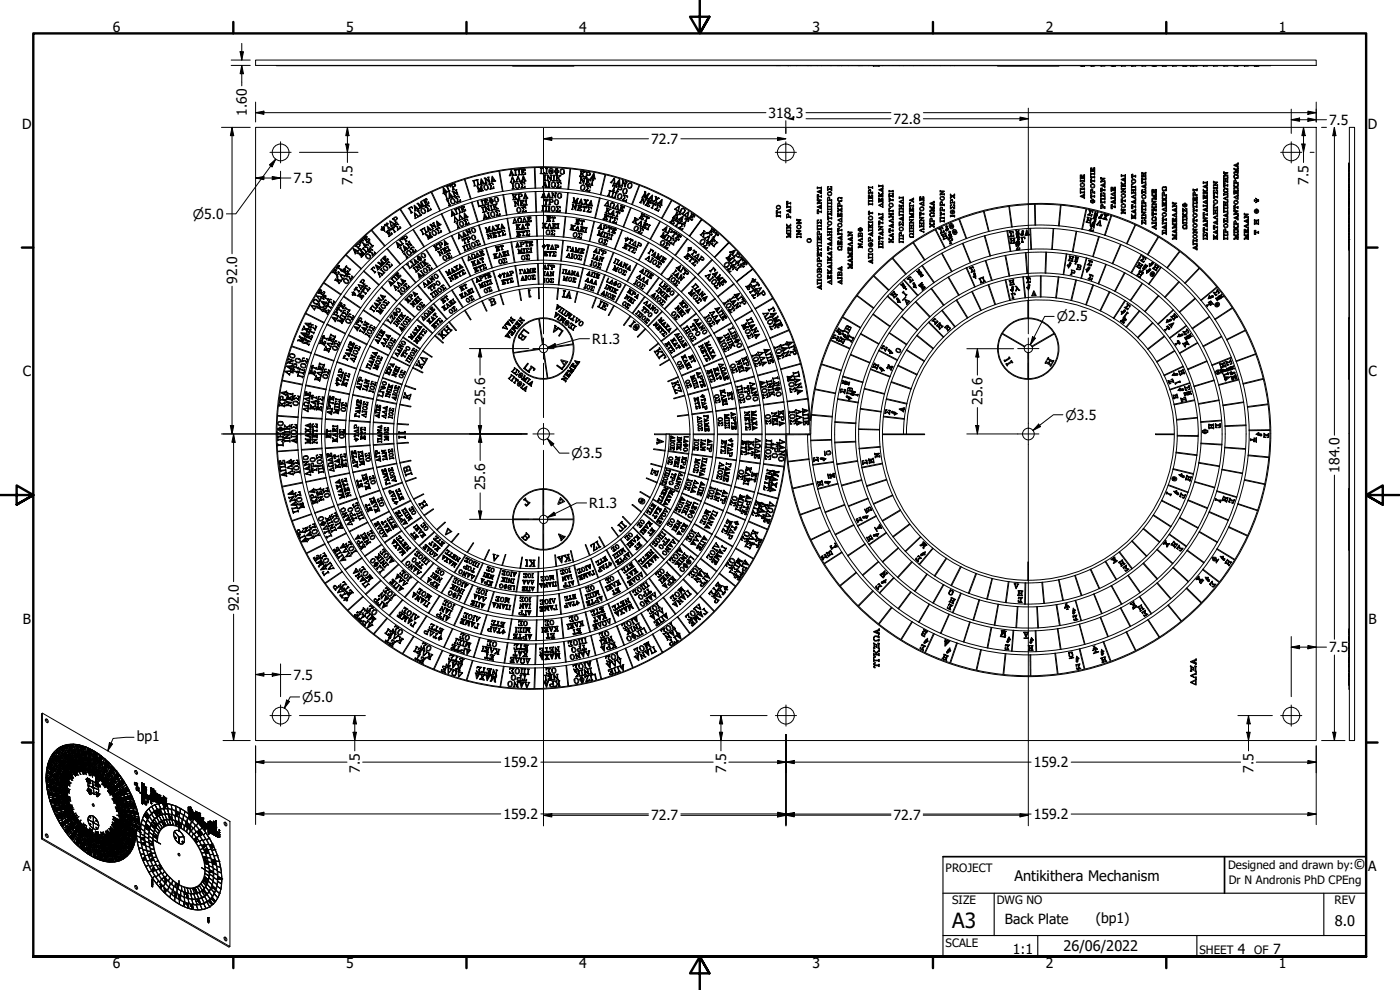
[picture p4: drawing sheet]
<svg xmlns="http://www.w3.org/2000/svg" width="420mm" height="297mm" viewBox="0 0 420 297" stroke-linecap="round" stroke-linejoin="round" font-family="sans-serif">
<defs><g id="words">
<text font-size="6.3" x="285.8" y="278.5">A3</text>
<g font-size="4.4">
<text x="406.2" y="260.8">©</text>
<text x="304.5" y="264.3">Antikithera Mechanism</text>
<text x="400.6" y="277.8">8.0</text>
<text x="319.2" y="285.4">26/06/2022</text>
</g>
<g font-size="4.2">
<text x="33.9" y="9.6">6</text>
<text x="103.8" y="9.6">5</text>
<text x="173.9" y="9.6">4</text>
<text x="243.8" y="9.6">3</text>
<text x="313.9" y="9.6">2</text>
<text x="383.8" y="9.6">1</text>
<text x="74.1" y="34.7" transform="rotate(-90 74.1 34.7)">1.60</text>
<text x="230.7" y="35.3">318.3</text>
<text x="6.6" y="38.7">D</text>
<text x="268.2" y="37.2">72.8</text>
<text x="398.9" y="37.4">7.5</text>
<text x="410.5" y="38.7">D</text>
<text x="195.4" y="43.2">72.7</text>
<text x="88.1" y="54.9">7.5</text>
<text x="105.7" y="55.4" transform="rotate(-90 105.7 55.4)">7.5</text>
<text x="392.7" y="55.4" transform="rotate(-90 392.7 55.4)">7.5</text>
<text x="71.2" y="85.1" transform="rotate(-90 71.2 85.1)">92.0</text>
<text x="177.7" y="103.2">R1.3</text>
<text x="6.8" y="112.9">C</text>
<text x="410.7" y="112.9">C</text>
<text x="145.6" y="121.5" transform="rotate(-90 145.6 121.5)">25.6</text>
<text x="294.9" y="121.5" transform="rotate(-90 294.9 121.5)">25.6</text>
<text x="402" y="141.8" transform="rotate(-90 402 141.8)">184.0</text>
<text x="145.6" y="147.1" transform="rotate(-90 145.6 147.1)">25.6</text>
<text x="176.8" y="152.4">R1.3</text>
<text x="71.6" y="183.5" transform="rotate(-90 71.6 183.5)">92.0</text>
<text x="6.9" y="187.2">B</text>
<text x="410.7" y="187.2">B</text>
<text x="398.9" y="195.7">7.5</text>
<text x="88.1" y="203.9">7.5</text>
<text x="41" y="222.4">bp1</text>
<text x="108" y="231.9" transform="rotate(-90 108 231.9)">7.5</text>
<text x="151.1" y="230.2">159.2</text>
<text x="217.9" y="231.9" transform="rotate(-90 217.9 231.9)">7.5</text>
<text x="310.3" y="230.2">159.2</text>
<text x="376.2" y="231.9" transform="rotate(-90 376.2 231.9)">7.5</text>
<text x="151.1" y="245.7">159.2</text>
<text x="310.3" y="245.8">159.2</text>
<text x="195.4" y="246.2">72.7</text>
<text x="268.1" y="246.2">72.7</text>
<text x="6.8" y="261.4">A</text>
<text x="410.6" y="261.4">A</text>
<text x="301.6" y="277.4">Back Plate</text>
<text x="328.9" y="276.8">(bp1)</text>
<text x="304" y="286.3">1:1</text>
<text x="371.5" y="286.2">4</text>
<text x="382.1" y="286.2">7</text>
<text x="33.9" y="290.5">6</text>
<text x="103.8" y="290.5">5</text>
<text x="173.9" y="290.5">4</text>
<text x="243.8" y="290.5">3</text>
<text x="313.9" y="290.5">2</text>
<text x="383.8" y="290.5">1</text>
</g>
<g font-size="4">
<text x="57.9" y="65.6">⌀5.0</text>
<text x="317.2" y="96.4">⌀2.5</text>
<text x="319.8" y="125.9">⌀3.5</text>
<text x="171.5" y="137.4">⌀3.5</text>
<text x="90.7" y="210.6">⌀5.0</text>
</g>
<g font-size="3.5">
<text x="283.8" y="261.7">PROJECT</text>
<text x="368.6" y="260.8">Designed and drawn by:</text>
<text x="368.8" y="265.3">Dr N Andronis PhD CPEng</text>
<text x="285.8" y="271.3">SIZE</text>
<text x="299.1" y="271.3">DWG NO</text>
<text x="400.5" y="271.3">REV</text>
<text x="283.8" y="284">SCALE</text>
<text x="360" y="286.2">SHEET</text>
<text x="376.4" y="286.2">OF</text>
</g>
</g></defs>
<!-- layer: Visible (ANSI) -->
<g fill="none" stroke="#000" stroke-width=".3">
<path d="M76.7 18h318.3v1.6h-318.3zM82.9 19.6l150.1 .1M153.8 19.7h18.5M233 19.6v.1M233 19.6l.2 .1M233.2 19.6l.1 .1M233.3 19.6l.2 .1M233.5 19.6h.2M233.7 19.7h.2M233.9 19.6l.2 .1M234.1 19.6l.1 .1M234.2 19.6h.1"/>
<path d="M234.3 19.7h1.8M236.1 19.6l1.1 .1M236.5 19.7h.1M237.2 19.6h.1M237.3 19.7h1.8M239.1 19.6h.1M240.4 19.6l-1.2 .1M240.4 19.7h1.8M242.2 19.6v.1M242.2 19.6l.2 .1M242.4 19.6l.1 .1M242.5 19.6l.2 .1"/>
<path d="M242.7 19.6h.2M242.9 19.7h.3M243.2 19.6l.1 .1M243.3 19.6l.1 .1M243.4 19.6h.1M243.5 19.7h1.9M245.4 19.6l1.1 .1M246.5 19.6h.1M246.5 19.7h1.8M248.3 19.6l.7 .1M249 19.6l.2 .1M249.2 19.6h.1"/>
<path d="M249.6 19.7h1.9M249.6 19.6l-.4 .1M251.5 19.6l.1 .1M251.6 19.6l.2 .1M251.8 19.6l.2 .1M252 19.6l.2 .1M252.2 19.6h.5M252.4 19.6h.1M252.7 19.7h1.8M254.5 19.6h.1M255.8 19.7h1.8M255.8 19.6l-1.2 .1"/>
<path d="M257.6 19.6l.4 .1M258 19.6l.1 .1M258.1 19.6h.2M258.3 19.7h.3M258.6 19.6l.1 .1M258.7 19.6h.1M258.8 19.7h1.8M260.6 19.6l.1 .1M260.7 19.6l1.1 .1M261.8 19.6h.1M261.9 19.7l1.8 .1-1.5-.1M262.1 19.8h.1"/>
<path d="M263.7 19.6l.1 .1M263.8 19.6l1.1 .1M263.9 19.7l-.2 .1M263.9 19.7v.1M264.9 19.6h.1M265 19.7h1.8M266.8 19.6l.1 .1M266.9 19.6l1.1 .1M268 19.6h.1M268.1 19.7h1.7M269.8 19.6l.1 .1M269.9 19.6l1.1 .1"/>
<path d="M271 19.6h.1M271.1 19.7h1.8M272.9 19.6l1.2 .1M274.1 19.6h.1M274.2 19.7h1.8M276 19.6h1.3M277.3 19.7h1.8M279.1 19.6l1.1 .1M280.2 19.6h.2M280.4 19.7h1.7M282.1 19.6h.1M283.4 19.6l-1.2 .1"/>
<path d="M283.4 19.7h1.8M285.2 19.6l.1 .1M285.3 19.6l.5 .1M285.8 19.6l.6 .1M286.4 19.6h.1M286.5 19.7h37.7M299.4 19.7h18.4M324.2 19.7l.5 .1zM324.7 19.7h.1M324.7 19.7l.3 .1zM325 19.7h.1M325 19.7l.5 .1z"/>
<path d="M325.5 19.7h1.8M327.3 19.7l.4 .1zM327.7 19.7h.1M327.7 19.7l.4 .1zM328.1 19.7l.4 .1zM328.5 19.7h1.8M330.3 19.7l.2 .1zM330.5 19.7h2.9M331.6 19.7l-1.1 .1M333.4 19.7l.5 .1zM333.9 19.7h.1M333.9 19.7l.4 .1z"/>
<path d="M334.3 19.7h.1M334.3 19.7l.4 .1zM334.7 19.7h1.8M336.5 19.7l.1 .1zM336.6 19.7h1.1M337.8 19.7l-1.2 .1M337.8 19.7l-.1 .1M337.8 19.7h1.8M339.6 19.7v.1zM339.6 19.7h.2M340 19.7l-.4 .1M340 19.7l-.2 .1"/>
<path d="M340 19.7h.1M340.7 19.7l-.7 .1M340.9 19.7l-.9 .1M340.9 19.7l-.2 .1M340.9 19.7h1.7M342.6 19.7l.2 .1zM342.8 19.7h1M343.9 19.7l-1.1 .1M343.9 19.7l-.1 .1M343.9 19.7h1.8M345.7 19.7l.5 .1zM346.2 19.7h.1"/>
<path d="M346.2 19.7l.3 .1zM346.5 19.7h.1M346.5 19.7l.5 .1zM347 19.7h2M348.8 19.8h.1M349.2 19.7l-.4 .1M349.4 19.7l-.4 .1M349.4 19.8l.4-.1-.2 .1M349.6 19.7l-.4 .1M349.8 19.7l.3 .1zM350.1 19.7h1.7M351.8 19.7l.2 .1z"/>
<path d="M352 19.7h2.9M353.1 19.7l-1.1 .1M354.9 19.7l.1 .1zM355 19.7h.2M355.3 19.7l-.3 .1M355.3 19.7l-.1 .1M355.5 19.7l-.2 .1M355.7 19.7l-.4 .1M355.7 19.8h.1M355.8 19.7l.1 .1zM355.8 19.7l-.3 .1M355.9 19.7h.1"/>
<path d="M356.1 19.7l-.2 .1M356.2 19.7l-.3 .1M356.2 19.7l-.1 .1M356.2 19.7h1.8M357.2 19.7l.8 .1M357.3 19.8h.1M358 19.7l.1 .1zM358.1 19.7h1.1M359.3 19.7l-1.2 .1M359.3 19.7l-.1 .1M359.3 19.7h1.8M361.1 19.7l.1 .1z"/>
<path d="M361.2 19.7h1M362.4 19.7l-1.2 .1M362.4 19.7l-.2 .1M362.4 19.7h1.8M364.2 19.7l.1 .1zM364.3 19.7h2.9M365.4 19.7l-1.1 .1M367.2 19.7l.2 .1zM367.4 19.7h2.9M368.5 19.7l-1.1 .1M370.3 19.7l1.1 .1zM371.4 19.7h2"/>
<path d="M371.6 19.7l-.2 .1M373.4 19.7l.1 .1zM373.5 19.7h3.3M374.6 19.7l-1.1 .1M376.5 19.8h.1M376.5 19.8l.4-.1-.1 .1M376.9 19.8h.1M376.9 19.7l.2 .1zM377.1 19.7h.1M377.3 19.7l-.2 .1M377.4 19.7l-.2 .1M377.7 19.7l-.4 .1"/>
<path d="M377.7 19.7l-.3 .1M377.7 19.7v.1M377.7 19.7h.1M381.4 19.6l-3.7 .1M76.7 38.2h318.3v184h-318.3zM405 38.2h1.5v184h-1.5zM129.4 57.7l2.6 5.6M129.4 57.7l-4.7 2.3-4.5 2.7M133 56.3l1.3 1.3-.5 .2 .1-.2-.2-.3-.5 .3v.3h.3l-.6 .3zM133.1 56.6l.5 .7-.5 .1zM133.3 58.3l.6-.2-.1 .2 .5 1.3 .2 .1-.6 .2 .2-.2-.5-1.3zM133.9 56l1.2-.5 .2 .5-.4-.3-.6 .2 .5 1.4h.3l-.6 .3 .1-.3-.5-1.3z"/>
<path d="M134.7 57.8l1.4 1.3-.5 .2 .1-.2-.2-.3-.6 .2v.4h.3l-.5 .2zM134.9 58.1l.5 .6-.5 .2zM135.2 55.4l1.2-.3 .3 .2v.5l-.8 .4 .5 .6-.6 .3 .2-.3-.5-1.3zM135.6 59.7a.71 .71 0 0 1 .7 .5 .71 .71 0 0 1-.4 .9 .87 .87 0 0 1-.3-1.4zM135.6 55.4l.7-.2 .2 .5-.6 .4zM135.6 57.4l.4-.1 1.2 .9-.4-1.1h-.2l.5-.2-.2 .2 .6 1.4-1.4-1 .4 1.2 .3 .1-.6 .2 .2-.2-.5-1.3zM136.4 59.3l1.3-.5 .1 .5-.3-.3-.7 .3 .7 .4-.3 .9 .8-.4v-.4l.3 .6-1.3 .5 .3-1.1zM139.5 53.7l1.9 6M139.6 53.8l5-1.4 5.2-1 1 6M141.2 59.7l-1.8-5.9-5 1.8-4.8 2 2.6 5.6M141.2 59.7l-4.6 1.6-4.4 1.9M141.8 54.2l1.7-.4-.2 .2 .3 1.4 .3 .1-.6 .1 .1-.2-.3-1.4-.8 .3 .3 1.4h.2l-.6 .2 .2-.2-.3-1.4z"/>
<path d="M143 56l.4-.1 .8 1.2 .1-1.4 .4-.1-.2 .2 .4 1.4 .2 .1-.6 .1 .2-.2-.3-1.2-.2 1.5-.7-1.3 .2 1.2 .3 .1-.6 .1 .2-.1-.3-1.4zM144.4 53.6l1.1 1.5-.6 .1 .2-.1-.2-.3-.5 .1-.1 .4h.3l-.5 .1zM144.4 54l.5 .7-.5 .1zM145.3 53.4l.4-.1 1.1 1.1-.3-1.1-.2-.1 .5-.1-.2 .1 .4 1.6-1.3-1.2 .3 1.2 .2 .1-.5 .2 .1-.2-.3-1.4zM145.4 55.5a.78 .78 0 0 1 1.2 .6 .78 .78 0 0 1-1.1 .8l-.3-.7zM145.5 55.6a.65 .65 0 0 1 .8 .5 .65 .65 0 0 1-.5 .8l-.4-.7zM146.6 55.2l1.3-.3 .1 .5-.3-.3-.8 .1 .7 .6-.4 .8 .8-.2 .1-.4 .2 .5-1.3 .3 .4-.9zM146.9 59.6l.6-.2-.1 .2 .1 .2a.45 .45 0 0 1 .5 .4 .45 .45 0 0 1-.3 .5l.2 .3-.6 .1 .1-.4a.45 .45 0 0 1-.6-.2 .45 .45 0 0 1 .4-.6v-.3zM147.4 59.9a.33 .33 0 0 1 .5 .3 .33 .33 0 0 1-.3 .4zM147.7 52.9l1.1 1.4-.5 .2 .1-.2-.2-.3-.5 .2-.1 .3 .3 .1-.5 .1zM147.7 53.2l.5 .7-.5 .1zM148.5 59.3a.73 .73 0 0 1 1.1 .5 .73 .73 0 0 1-1 .8l-.3-.7z"/>
<path d="M148.7 59.3a.61 .61 0 0 1 .7 .5 .61 .61 0 0 1-.4 .7l-.5-.6zM150.9 58.4l1.1 6.1M151 57.4l-5 1-4.8 1.3M151.1 58.4l1 6.1M153.4 51l.9 1.6-.5 .1 .1-.1-.1-.4-.6 .1-.1 .3 .3 .1-.6 .1zM153.4 51.4l.3 .7-.5 .1zM153.5 55h.7l-.2 .1 .1 1.4 .2 .2h-.6l.2-.1-.1-1.5zM153.7 53l1 1.6-.6 .1 .2-.2-.5-1.2-.4 1.3 .3 .1-.5 .1zM153.7 58.4l.6-.1-.2 .1 .1 .8 .7-.8-.2-.1 .5-.1-.6 .8 .8 .8-.6 .1 .2-.1-.6-.7-.2 .2 .3 .6-.6 .1 .2-.2-.2-1.3zM154.3 51l1.7-.2-.2 .2 .2 1.4 .2 .1h-.7l.2-.1-.1-1.4h-.8l.1 1.5 .2 .1h-.6l.1-.1v-1.5zM154.9 55.2l.1-.1a.66 .66 0 0 1 .7 .6 .66 .66 0 0 1-.6 .7l-.3-.5zM154.9 55a.79 .79 0 0 1 1.1 .7 .79 .79 0 0 1-1.2 .7l-.2-.7z"/>
<path d="M155.4 52.9l.9 1.6h-.5l.2-.1-.6-1.2-.3 1.3 .3 .1h-.6zM155.4 58.2h1.2l.1 .6-.9 .3 .3 .7h-.6l.2-.1-.1-1.4zM155.7 58.3h.8v.4l-.7 .3zM156.1 54.8l1.3-.1v.6l-.2-.5-.8 .1 .6 .6-.5 .7h.9l.2-.4v.6l-1.3 .1 .5-.9zM156.3 50.8l1.3-.1v.5l-.2-.4-.7 .1 .1 .6h.3l.1-.3 .1 .6-.2-.2h-.3v.7l.8-.1 .1-.4 .1 .6-1.4 .1 .2-.2-.1-1.4zM157 52.7l.9 1.6-.5 .1 .1-.1-.1-.4-.6 .1-.1 .3 .3 .1-.6 .1zM157 53.1l.4 .7-.6 .1zM157.6 58l.9 1.5h-.6l.2-.1-.2-.3-.5 .1-.1 .3 .3 .1h-.5zM157.6 58.3l.3 .7h-.5zM160.4 50.3l.2 6.2M160.4 50.3l-5.3 .3-5.1 .7 1 6.1M160.6 57.4l.2 6.3"/>
<path d="M160.8 56.5l-5 .3-4.8 .6M160.8 56.5l-.2-6.2h5.2l5.3 .3-.7 6.2M160.8 56.5h4.8l4.8 .3M160.8 57.4l.2 6.3M162.1 50.4h.8l-.3 .4-.1 1 .4 .3 .6-.4-.1 .5-1.3-.1 .2-.3v-1.1zM163.2 57.7l.7 1.7-.6-.1 .2-.1-.3-1.2-.5 1.2 .2 .1h-.5zM163.2 52.5h.7l-.2 .1-.1 1.4 .2 .2h-.6l.2-.2v-1.4zM163.3 59.8h1.2v.5l-.2-.4h-.3v1.3l.1 .2h-.6l.2-.2 .1-1.3h-.4l-.1 .4zM163.5 54.8l.2 .8h-.5zM163.5 54.5l.8 1.7h-.6l.2-.1-.1-.4h-.6l-.1 .3 .2 .2h-.5zM163.7 50.5h.7l-.2 .1-.1 1.5 .2 .1h-.6l.2-.1 .1-1.5zM164.1 52.5h.4l.8 1.3 .1-1.2-.3-.1 .6 .1-.2 .1-.1 1.6-.9-1.5-.1 1.3 .2 .1h-.5l.2-.1v-1.5z"/>
<path d="M164.5 54.5h.6l-.2 .1-.1 1.5 .3 .1h-.7l.2-.1 .1-1.5zM164.6 58.1l.3 .8-.5-.1zM164.7 57.8l.7 1.6h-.6l.2-.1-.1-.3h-.6l-.1 .3 .3 .1h-.5zM164.7 59.8h1l.3 .4-.1 .4-.8 .1v.6l.2 .1h-.6l.2-1.5zM165 50.6a.78 .78 0 0 1 1 .9 .78 .78 0 0 1-1.2 .5l-.1-.7zM165.1 50.9l.1-.2a.66 .66 0 0 1 .6 .7 .66 .66 0 0 1-.7 .7l-.2-.6zM165.1 51.1l.1 .2 .5-.2v.6l-.2-.2-.4 .2zM165.1 59.9l.6 .1 .1 .5-.7 .1zM165.6 54.8a.75 .75 0 0 1 1 .1 .75 .75 0 0 1-.1 1 .75 .75 0 0 1-1 .1l-.1-.7zM165.6 57.8l.3 .1 .8 1.2v-1.1l-.2-.1h.5l-.2 .1v1.5l-.9-1.4-.1 1.2 .2 .1h-.5l.2-1.5zM165.8 54.9l.1-.1a.66 .66 0 0 1 .6 .6 .66 .66 0 0 1-.6 .7l-.3-.6zM165.9 52.6h.7l-.2 .1-.1 1.4 .2 .2h-.6l.2-.2 .1-1.4z"/>
<path d="M166.7 51.2l.3-.1-.1 .7-.2-.1zM166.8 50.6h.6l-.2 .4a.49 .49 0 0 1 .5 .5 .49 .49 0 0 1-.6 .4l.2 .4h-.6l.2-.4-.5-.4 .1-.4 .5-.1zM166.8 52.6h.7l-.2 .1-.1 .8 .9-.7-.3-.2h.6l-.8 .7 .7 1h-.5l.1-.1-.5-.7-.2 .7 .2 .1h-.6l.2-.1v-1.5zM167 54.6h1.4l-.1 .6-.1-.4-.9-.1 .5 .7-.5 .7h.8l.2-.3v.5h-1.3l.6-.8zM167.2 51.1a.34 .34 0 0 1 .3 .4 .34 .34 0 0 1-.4 .3zM167.5 58.1a.71 .71 0 0 1 .9 .1 .71 .71 0 0 1 0 1 .71 .71 0 0 1-1 .1l-.1-.7zM167.8 58.1a.64 .64 0 0 1 .6 .6 .64 .64 0 0 1-.7 .6l-.2-.7zM168.2 50.9a.75 .75 0 0 1 1.1 .1 .75 .75 0 0 1-.1 1 .75 .75 0 0 1-1.1-.1zM168.4 51l.2-.2a.66 .66 0 0 1 .6 .7 .66 .66 0 0 1-.7 .6l-.2-.5zM170.3 57.8a72.8 72.8 0 0 0-28.6 2.9M170.3 57.8l5 .7 4.8 1M170.3 57.8l-.6 6.2"/>
<path d="M170.4 56.8h.2M170.5 57.8l-.6 6.2M170.6 56.8l4.8 .7 4.9 1M171.2 50.7l-.6 6.1M171.3 50.7l5.2 .7 5.1 1M172 59.3h.4l.2 1.4 .6-1.2h.4l-.2 .1-.2 1.4 .2 .1-.6-.1 .2-.1 .2-1.1-.7 1.2-.2-1.3-.2 1.1 .2 .1h-.5l.2-.1 .2-1.4zM174.2 53.2l.4 .1 .5 1.5 .2-1.2-.1-.1h.5l-.2 .1-.3 1.6-.7-1.6-.3 1.2 .3 .2-.6-.1 .2-.1 .3-1.4zM174.2 51.3h.6l-.2 .1-.1 .8 .9-.6-.2-.2 .5 .1-.9 .6 .6 1.1-.5-.1 .1-.1-.3-.8-.3 .2 .1 .6-.6-.1 .2-.1 .3-1.4zM174.4 55.7a.73 .73 0 0 1 1.1 .1 .73 .73 0 0 1-.3 1.1 .73 .73 0 0 1-1-.3zM174.4 60l.1 .7h-.5zM174.4 59.7l.5 1.7-.5-.1 .2-.1-.1-.3-.5-.1-.2 .3 .2 .1h-.5zM174.7 55.7l.1-.1a.65 .65 0 0 1 .6 .8 .65 .65 0 0 1-.8 .5l-.2-.6z"/>
<path d="M175.3 59.8l.5 .1-.2 .1 .3 .6 .4-.5-.2-.2 .5 .1-.7 .7 .5 .9-.5-.1 .1-.1-.2-.6-.5 .5 .2 .2-.5-.1 .7-.7zM175.9 51.5l1 .2 .3 .4-.2 .5h-.9l-.1 .6 .2 .1-.6-.1 .2-.1 .3-1.4zM175.9 55.6l1.3 .2-.1 .6-.1-.4-.8-.2 .4 .7-.6 .6 .8 .2 .2-.4v.6l-1.4-.2 .8-.8zM175.9 53.6l1.4 .2-.1 .5-.1-.4-.7-.1-.2 .6h.4l.1-.2-.1 .7-.1-.3-.3-.1-.1 .7 .7 .1 .3-.4-.1 .6-1.3-.3 .2-.1 .2-1.4zM176.3 51.7l.7 .3-.1 .4h-.8zM177.6 53.9l.6 .1h-.2l-.3 1.5 .2 .2-.6-.2 .2-.1 .3-1.4zM178.1 52.3l.2 .8-.5-.1zM178.2 51.9l.5 1.8h-.6l.3-.1-.1-.4-.6-.1-.2 .3 .3 .2-.6-.1zM179.9 59.4l-1.4 6M180.1 59.5l4.6 1.2 4.5 1.6M180.1 59.4l-1.4 6.1M180.3 58.4l1.5-5.9 5.1 1.3 4.9 1.8-2.2 5.7"/>
<path d="M180.4 58.5l4.6 1.2 4.6 1.6M181.6 52.4l-1.4 6M182.8 57.1l1.6 .5h-.2l-.4 1.4 .1 .2-.6-.2h.3l.4-1.4-.8-.3-.4 1.4 .1 .2-.6-.2h.2l.5-1.4zM184 55.4l1.2 .3-.3 .5 .1-.4-.3-.1-.5 1.4 .2 .2-.6-.2 .2-.1 .4-1.3-.3-.2-.3 .4zM184.4 53.4l.3 1.8-.6-.1 .2-.1v-1.3l-.8 1 .2 .2-.6-.1zM184.7 57.6l.6 .3h-.3l-.4 1.4 .2 .2-.6-.2 .2-.1 .5-1.3zM185.4 55.8l1 .3 .3 .4-.3 .5-.9-.2-.1 .6 .1 .2-.5-.2 .2-.1 .4-1.3zM185.7 58.4l.3-.1a.64 .64 0 0 1 .5 .8 .64 .64 0 0 1-.9 .4l-.1-.6zM185.8 54.2v.8l-.5-.2zM185.8 56l.6 .3v.5l-.8-.1zM185.9 53.8l.2 1.9-.5-.2h.2v-.4l-.5-.1-.3 .2 .3 .2-.6-.1zM186.8 54.1l.4 .2 .4 1.4 .3-1.1-.2-.2 .6 .2h-.3l-.4 1.6-.5-1.7-.4 1.2 .2 .2-.6-.2h.3l.4-1.4z"/>
<path d="M187.1 58.4l1.3 .4-.2 .5v-.4l-.8-.3 .3 .8-.8 .5 .9 .3 .2-.4-.1 .6-1.3-.4 .9-.6zM187.3 56.8l.3-.1a.64 .64 0 0 1 .4 .8 .64 .64 0 0 1-.8 .4l-.1-.6zM188.6 55.1a.78 .78 0 0 1 1 .2 .78 .78 0 0 1-.1 1 .78 .78 0 0 1-1 0l-.2-.7zM188.7 55.2l.3-.2a.64 .64 0 0 1 .5 .8 .64 .64 0 0 1-.9 .4l-.1-.5zM192 55.6l-2.2 5.8M192 55.6l4.8 2.1 4.7 2.4M192.7 59.2l.3 .2 .2 1.5 .5-1.1-.2-.2 .6 .3h-.3l-.6 1.4-.3-1.7-.6 1.2 .1 .2-.5-.2 .3-.1 .6-1.3zM193.5 57.4l.3 .2-.1 1.4 .9-1.1 .4 .2-.2 .1-.6 1.3 .1 .2-.6-.3h.3l.5-1.1-1 1 .1-1.4-.5 1.1 .2 .2-.6-.2 .3-.1 .6-1.3zM194.3 60l1.2 .6-.2 .5v-.5l-.7-.3-.2 .6 .2 .1 .3-.2-.3 .6v-.3l-.3-.1-.3 .6 .7 .3 .3-.3-.2 .5-1.2-.6h.2l.6-1.3zM194.5 59.6l1.4-1.1-.1 1.9-.5-.3h.2l.1-.3-.6-.3-.2 .3 .2 .2zM195.7 58.8l-.1 .8-.5-.2zM196.6 58.9l.5 .2h-.2l.1 .7 .6-.3-.2-.2 .6 .2-1 .5 .2 1-.5-.2 .2-.1-.1-.6-.6 .3 .2 .2-.5-.2 .9-.5z"/>
<path d="M245.2 56.1l.2 .1h1.1v-.1v.5v-.1h-1.1l-.2 .1zM245.2 57.5l1.3-.7v.5h-.3v.5l.3 .1v-.2v.5zM245.2 59.8l.2 .2h1.1l-1.1 .9h1.1v-.2v.5v-.2h-1.1l-.2 .2v-.3l1.1-.8h-.9l-.2 .2zM245.2 58.4h.5l-.3 .1v.4h1.1v-.2v.6v-.3h-1.1v.4l.3 .1h-.5zM245.5 57.6l.6-.3v.5zM248.3 56h.5l-.4 .2v.8l.6-.5 .5 .5v-.8l-.3-.1 .4-.1v1.3l-.6-.6-.7 .5zM248.5 59.2l.5 .1v.8h.5l.1-.3v.6l-.1-.2h-1.1l-.1 .2zM248.5 59.4h.4l.1 .7h-.6zM251.5 59.4l.5-.2 .6 .3-.1-.3 .2 .1v.4l-.7-.3a.45 .45 0 0 0-.5 .4 .45 .45 0 0 0 .5 .5l.7-.3v.4h-.2l.1-.3-.6 .3h-.4zM260.6 58.5l.5 .1-.4 .1v.6h.5v-.3l-.2-.1h.5l-.2 .1v.3h.5v-.6l-.3-.2h.4v1.2l-.1-.2h-1.1l-.1 .2zM260.6 60l.1 .2h1.1l.1-.2v.6l-.1-.2h-1.1v.8h1.1l.1-.3v.6l-.1-.1h-1.1l-.1 .1zM260.6 56l.1 .2h1.1l.1-.2v.5l-.1-.2h-1.1l-.1 .2z"/>
<path d="M260.7 56.9l.6 .1 .1 .8h.4l.1-.2v.6l-.1-.2h-1.1l-.1 .2zM260.8 57.1h.4v.7h-.5zM263.7 55.5l.1 .2h1.1l.1-.2v.6l-.1-.2h-1.1l-.1 .2zM263.7 56.9l1.3-.7v.6l-.1-.2-.2 .1v.6h.2l.1-.2v.5zM263.7 59.5h.4l-.3 .2v.7h.4v-.4l-.2-.1h.6l-.2 .1v.4h.5v-.7l-.4-.1 .5-.1v1.2l-.1-.2h-1.1l-.1 .2zM263.7 57.7l.5 .7 .8-.7v.5l-.1-.1-.6 .5 .2 .2 .5-.2v.6l-.1-.2h-1.1l-.1 .2v-.6l.1 .2h.6l-.6-.7-.1 .1zM263.9 57l.6-.2v.4zM266.8 57.1l.1 .2h1.1l.1-.2v.5l-.1-.1h-1.1l-.1 .1zM266.8 58.1h.4l-.3 .1v.8l.5-.5 .5 .5v-.8l-.3-.2 .5 .1v1.2l-.7-.6-.6 .6zM266.8 59.5h.3l-.2 .3 .3 .1 .9-.1v.5l-.1-.2-1 .1 .1 .4h-.3v-.4l.4-.1-.4-.2zM269.8 59l.1 .2h1.1l.1-.2v.6l-.1-.2h-1.1l-.1 .2zM276 59l.4 .1-.3 .1v.7h.5v-.4h-.2h.5h-.3v.4h.6v-.7l-.3-.2h.4v1.3l-.1-.2h-1.1l-.1 .2z"/>
<path d="M282.1 57.1l.1 .2h1.2l-1.1 .9h1l.1-.1v.5l-.1-.2h-1.1l-.1 .2v-.4l1-.8h-.9l-.1 .2zM282.4 59.2a.54 .54 0 0 1 .8 0 .54 .54 0 0 1-.1 .8 .54 .54 0 0 1-.8-.3zM285.2 58.2l.6 .6 .7-.6v.5l-.1-.1-.4 .3 .4 .4 .1-.3v.5l-.6-.5-.7 .5v-.5l.1 .2 .5-.3-.5-.4-.1 .2zM285.3 59.9l.6 .1v.7h.5l.1-.2v.6l-.1-.2h-1.1l-.1 .2zM324.2 52.5h.5l-.4 .2v.6h.4l-.2-.4h.6l-.2 .4h.5v-.6l-.4-.2h.5v1.2l-.1-.1-1.2 .1zM324.2 56.4l.1 .2h1.1l.1-.2v.7l-.1-.3h-1.1v.8h1.1l.1-.2v.6l-.1-.1-1.2 .1zM324.2 58.8l1.3-.6v.5h-.3v.5l.2 .1 .1-.3v.6zM324.2 54l.1 .1 1.2-.1v.6l-.1-.2h-1.1l-.1 .2zM324.5 55.2a.49 .49 0 0 1 .7-.1 .49 .49 0 0 1 0 .8 .49 .49 0 0 1-.7-.1l-.2-.2zM324.5 58.9l.5-.2v.4zM327.3 51.8l.1 .3h1l.1-.3v.7l-.1-.2h-1v.7h1l.1-.2v.7l-.1-.2-1.1 .2zM327.3 58.5l.4-.2-.3 .3 .3 .2 .8-.2v.6l-.1-.2-.9 .1 .2 .4h-.2l-.2-.4 .3-.2z"/>
<path d="M327.3 53.8l.4-.1-.3 .3 .3 .2h.7l.1-.2v.6l-.1-.2h-.7l-.3 .2 .3 .1-.2 .2-.2-.4 .3-.2zM327.3 50.4l.4 .1-.3 .1v.6h.4l-.2-.4h.6l-.2 .4h.4v-.6l-.3-.1 .4-.1v1.2l-.1-.2h-1l-.1 .2zM327.3 56.9l.2-.1 .5 .1v.8h.4l.1-.2v.6l-.1-.2h-1l-.1 .2zM327.5 57.1h.3l.1 .6h-.5zM330.3 56.4h.5l-.3 .5 1.1-.2v.6l-1.1-.2 .3 .5h-.5zM330.3 59.4l.2 .1 1.1-.1v.6l-.1-.2h-1v.8h1l.1-.2v.6l-.1-.2h-1l-.2 .2zM330.3 57.9h.5l-.3 .3v.7l.5-.5 .4 .5v-.7l-.2-.2v-.1h.4v1.3l-.6-.5-.7 .5zM330.3 55.5l1.3-.7v.6h-.3v.5l.2 .1 .1-.3v.6zM330.3 53.2l.2 .3h1.1l-1 .9h.9l.1-.2v.5l-.1-.2h-1l-.2 .2v-.4l1-.7-1 .2zM330.7 55.6l.5-.2v.4zM333.4 56.2h.5l-.4 .2v.6h.5l-.2-.4h.5l-.2 .4h.5v-.6l-.3-.2h.4v1.2l-.1-.2h-1.1l-.1 .2zM333.4 58.2l1.3-.6v1.4z"/>
<path d="M333.4 59.1l.1 .2h1.1l.1-.2v.6l-.1-.2-1.2 .2zM333.7 58.3l.8-.4v.8zM336.5 54.6l.5 .8 .8-.8v.6l-.1-.1-.6 .4 .6 .2 .1-.2v.6l-.1-.1-1.2 .1v-.6l.1 .2h.5l-.5-.7-.1 .2zM336.5 59.6h.4l-.3 .5h1.1l.1-.2v.7l-.1-.2h-1.1l.3 .5h-.4zM336.5 56.3l.1 .2h1.2l-1 1h.9l.1-.2v.5l-.1-.2h-1.1l-.1 .2v-.4l.9-.7-.9 .2zM336.5 53.8l1.3-.6v.5h-.4v.5l.3 .1 .1-.3v.6zM336.5 52.4l.1 .2h1.1l.1-.2v.6l-.1-.2h-1.1l-.1 .2zM336.8 53.9l.5-.2v.4zM339.6 55.2h.4l-.3 .2v.6h1l.2-.2v.6l-.2-.2h-1l-.1 .2zM339.6 59l1.3-.7v.6l-.2-.2-.8 .4 .8 .4 .2-.2v.5zM339.6 56.6l.1 .2h1l.2-.2v.7l-.2-.2h-.5v.6l.7-.1v.6l-.2-.2h-1l-.1 .2v-.6l.5 .1v-.6h-.4l-.1 .2zM339.6 52.4l.4-.1-.2 .3 .2 .1 .9-.1v.6l-.2-.2h-.9l.2 .5h-.2l-.2-.4 .3-.2z"/>
<path d="M342.6 51.7l.2 .2 1.1-.2v.7l-.1-.3h-.5v.7h.5l.1-.2v.6l-.1-.1-1.2 .1v-.6l.2 .2h.4v-.7h-.4l-.2 .3zM342.6 56.9l.5 .1-.3 .1v.7l.4-.4 .5 .5v-.8l-.2-.1 .4-.1v1.3l-.6-.6-.7 .6zM342.6 55.9l1.3-.7v.6l-.3-.1v.5l.2 .1 .1-.2v.5zM342.6 53.5l.2 .2h1l.1-.2v.6l-1.1-.2v.7l1.1-.1v.6l-.1-.2h-1l-.2 .2zM343 56l.5-.3v.5zM345.7 56.8h.5l-.4 .3v.6h.4l-.2-.4h.6l-.2 .4h.5v-.6l-.4-.3h.5v1.3l-.1-.2h-1.1l-.1 .2zM345.7 58.3l.1 .2h1.1l.1-.2v.7l-.1-.3h-.8l.9 .4-.9 .5h.8l.1-.2v.5l-.1-.1-1.2 .1v-.4l1-.4-1-.4zM348.8 59.1l.6 .6 .7-.6v.6l-.2-.2-.4 .3 .4 .4 .2-.2v.5l-.6-.6-.7 .6v-.5l.1 .1 .4-.3-.4-.3-.1 .2zM348.9 57.7l.3-.1 .3 .2v.7l.6-.1v.6l-.2-.2-1.1 .2zM349 56.1l.4-.1 .5 .3-.1-.3 .3 .1v.4l-.7-.3a.41 .41 0 0 0-.5 .4 .41 .41 0 0 0 .5 .5l.7-.3v.4l-.3 .1 .1-.3a.68 .68 0 0 1-1.1 .1 .68 .68 0 0 1 .2-1zM349 57.9h.3l.1 .6h-.5zM358 59.2h.4l-.3 .2v.7h.5l-.2-.5h.5l-.2 .5h.5v-.7l-.4-.1 .5-.1v1.3l-.1-.2h-1.1l-.1 .2z"/>
<path d="M358 56.7l.1 .2h1.1l.1-.2v.6l-.1-.2h-1.1l-.1 .2zM358.2 57.9h.3l.1 .6h-.5zM358.3 57.6l.4 .2v.7l.6-.2v.6l-.1-.2-1.2 .2 .1-1.1zM361.1 54.5l.1 .2 1.2-.2v.6l-.2-.2-1.1 .2zM361.1 55.9l1.3-.6v.5l-.4-.1v.5l.2 .1 .2-.2v.6zM361.1 58.5h.4l-.3 .2v.6h.4l-.2-.4h.5l-.1 .4h.4v-.6l-.3-.2h.5v1.3l-.2-.3h-1l-.1 .3zM361.1 56.8l.5 .6 .8-.6v.5l-.2-.1-.5 .4 .2 .2 .5-.2v.6l-.2-.2h-1l-.1 .2v-.6l.6 .2-.5-.7-.1 .2zM361.4 56l.5-.2v.4zM364.2 56.1l.1 .2h1l.1-.2v.6l-.1-.2h-1l-.1 .2zM364.2 58.6l.3-.2-.2 .4 .3 .2h.7l.1-.3v.7l-.1-.2h-.7l-.3 .1 .2 .2-.1 .2-.2-.4 .3-.3zM364.2 57.1h.4l-.3 .2v.7l.4-.5 .6 .5v-.8l-.3-.1h.4v1.2l-.6-.5-.6 .5zM364.2 54.4l.1 .2h1.1l-1 .9h.9l.1-.2v.6l-.1-.2-1.1 .2v-.4l.9-.7h-.8l-.1 .2z"/>
<path d="M367.2 53.2l.2 .3h1l.1-.3v.7l-.1-.2h-.5v.6l.6-.1v.6l-.1-.2h-1l-.2 .2v-.6l.5 .1v-.6l-.5 .2zM367.2 59.5l1.3-.7v.5l-.1-.1-.9 .3 .9 .4 .1-.2v.6zM367.2 58l.2 .2 1.1-.2v.7l-.1-.3h-1l-.2 .3zM367.2 55h.5l-.3 .5h1l.1-.2v.6l-1.1-.2 .3 .5h-.5zM367.2 51.5l.2 .3h1.1l-1 .9h.9l.1-.2v.5l-.1-.2h-1l-.2 .2v-.4l.9-.7-.9 .2zM367.4 56.5h.4l.5 .3v-.3h.2v.5l-.7-.3a.41 .41 0 0 0-.4 .4 .41 .41 0 0 0 .4 .4l.7-.3v.5l-.2 .1v-.3a.68 .68 0 0 1-1 .1 .68 .68 0 0 1 .1-1.1zM370.3 50.4l.1 .3h1l.2-.3v.7l-.2-.2h-.7l.9 .3-.9 .5h.7l.2-.2v.6l-.2-.3h-1l-.1 .3v-.5l1-.3-1-.4zM370.3 55.4l.6 .6 .7-.6v.6l-.2-.1-.3 .3 .3 .3 .2-.2v.5l-.6-.6-.7 .6v-.5l.1 .1 .4-.3-.4-.3-.1 .2zM370.3 59.1l1.3-.6v1.3zM370.3 57.1h.5l-.4 .2v.6h.4l-.2-.4h.6l-.2 .4h.4v-.6l-.3-.2h.5v1.2l-.2-.2h-1l-.1 .2zM370.3 49.5l1.3-.6v.5h-.3v.5l.1 .1 .2-.3v.6zM370.3 54.1l.2-.1 .5 .1 .1 .7 .5-.1v.6l-.2-.2h-1l-.1 .2z"/>
<path d="M370.3 52.6l.4-.3 .7 .3-.1-.3 .3 .1v.5l-.7-.3-.5 .3 .1 .4 1.1-.2v.4l-.3 .1 .1-.3a.65 .65 0 0 1-.9 .2 .65 .65 0 0 1-.2-.9zM370.5 54.3h.3l.1 .5h-.5zM370.6 59.2l.8-.4v.8zM370.6 49.6l.5-.2v.5zM376.8 59.5l.4 .3 .2 .3 .3-.2v.5l-.3-.2-.1 .3-.4 .4v-.3l.4-.4h-.8l-.1 .2v-.5l.1 .2h.8zM404.7 59.5h.1M404.7 59.5l.1 .2M404.7 59.6l.3 .2M404.7 59.7l.1 .1M404.7 59.8l.1 .1M404.7 58.5l.1 1zM404.7 51.1l.1 .1z"/>
<path d="M404.7 51.2l.1 .3M404.7 51.3l.1 .8M404.7 51.5l.1 .6M404.7 51.1v-.7l.1 .7M404.7 56l.1 .2zM404.7 56.2l.1 .6M404.7 56.3l.1 .5M404.7 56v-.6l.1 .6M404.7 54h.1M404.7 56.8l.1 .3v-.3M404.7 50.4h.1M404.7 58.3v-1.2l.1 1.2"/>
<path d="M404.7 54.1h.1M404.7 54.1l.1 .6M404.7 54.4l.1 .9M404.7 54.7l.1 .6M404.7 52.4l.1 .5zM404.7 52.9l.1 .6M404.7 53.1l.1 .5M404.7 53.5l.1 .1M404.7 52.4h.1M404.7 49.4l.1 .3zM404.7 49.7l.1 .6M404.7 49.4v-.5l.1 .5"/>
<path d="M404.7 52.1v.2M404.7 53.6v.3M404.7 55.3v.1M404.7 57v.1M404.7 58.3v.2M404.7 58.3h.1M404.8 49.7v.7M404.8 51.2v.1M404.8 52.1v.2M404.8 52.9v.2M404.8 53.6v.3M404.8 54.1v.3"/>
<path d="M404.8 55.3v.1M404.8 56.2h.2M404.8 58.3v.2M404.8 59.5v.1M404.8 50h.2M404.8 58.2h.2M404.8 59.5h.2M404.8 59h.2M404.8 58.9h.2M404.8 58.7h.2M404.8 60h.2M404.8 59.9h.2"/>
<path d="M404.8 57.1h.2M404.8 58.1h.2M404.8 57.4h.2M404.8 57.3h.2M404.8 55.5h.2M404.8 56.1h.2M404.8 56.8h.2M101.3 79.8l.5-.1 .1 .2h-.4l.2 .4 .7 .6 .3-.1-.4 .5v-.2l-1-.8-.3 .1 .1 .4-.1-.1v-.5l.6 .1zM104 79.7l-.1 .2 1.2 .9h.2l-.4 .5v-.3l-1.1-.9-.2 .1zM105.7 74.2a80.2 80.2 0 0 1 85.7-19 80.2 80.2 0 0 1 51.8 71 69.2 69.2 0 0 1 80.6-64.2 69.2 69.2 0 0 1 55.1 87.1 72.8 72.8 0 0 1-77.5 53.6 72.8 72.8 0 0 1-65.5-67.8 76.7 76.7 0 0 1-89.4 70.8 76.7 76.7 0 0 1-60.8-96.5 80.1 80.1 0 0 1 20-35zM106 74.5l1.7 .8-.4 .3v-.2l-.3-.1-.4 .4 .1 .3 .3-.1-.4 .4zM106.1 74.8l.8 .4-.4 .4z"/>
<path d="M106.6 73.9l1.1-.8 .4 .5-.5 .7 .4 .4h.2l-.4 .4v-.2l-1-1zM107 73.7l.5-.4 .4 .3-.4 .6zM107.2 76.1l.3-.3 1.3 .6-.6-1.2 .3-.3-.1 .2 1 1h.2l-.4 .4 .1-.2-.9-.9 .6 1.3-1.3-.6 .9 .8h.2l-.4 .4 .1-.3-1-1zM107.8 72.7l1-.9 .3 .4-.4-.2-.2 .3 1 1h.2l-.4 .4v-.2l-1-1.1-.2 .3 .1 .4zM108.9 71.7l1-1 .3 .5-.3-.3-.6 .5 .4 .5 .3-.2-.2-.2 .1-.1 .5 .5-.3-.1-.2 .2 .4 .5 .5-.5-.2-.4 .5 .4-1 .9 .1-.3-1-1zM109.1 74.2v.3l1 1.1 .2-.1-.5 .4 .1-.2-1-1h-.2zM109.3 74.1l.9-.9 .4 .4-.4-.2-.6 .6 .8 .2 .1 .8 .6-.6-.1-.4 .4 .5-1 .8-.1-1zM109.8 76.4a.79 .79 0 0 1 1.4 .2 .79 .79 0 0 1-.9 1l-.6-.6zM109.9 76.4a.68 .68 0 0 1 .9 .2 .68 .68 0 0 1 0 .9 .83 .83 0 0 1-.9-1.1zM110.5 72.9l.5-.4-.1 .2 1 1.1 .2-.1-.4 .5v-.3l-1-1zM110.5 75.6l1-.9 .4 .5-.4-.2-.6 .6 .8 .1 .1 .8 .6-.6-.1-.3 .4 .3-1 1-.1-1.1zM112.6 79.5l1.7 .7-.4 .3-.2-.3-.4 .3 .1 .3h.3l-.4 .3z"/>
<path d="M112.9 79.7l.7 .4-.4 .3zM113.6 78.6l1.2 .6-.6-1.2 .3-.2-.1 .2 1 1 .2-.1-.5 .4 .1-.2-.8-.8 .6 1.2-1.2-.6 .8 .8h.2l-.4 .3 .1-.2-1-.9h-.2zM114.5 68l.7 .9-.1-.9 .3 .7v.8l-.8-.8-.1 .4-.2-.1 .2-.4 .6 .4zM114.6 77.6l1-.9 .3 .4-.4-.2-.5 .5 .4 .4 .3-.2-.2-.3 .5 .5-.5 .1 .5 .5 .5-.5-.2-.4 .4 .4-1 .9 .1-.3-.9-1zM115.1 80a.78 .78 0 0 1 1.1 .1 .78 .78 0 0 1-.2 1.1 .9 .9 0 0 1-.9-1.2zM115.2 80a.69 .69 0 0 1 .8 .2 .69 .69 0 0 1 0 .9 .76 .76 0 0 1-.8-1.1zM115.4 67.4l.1-.1 .5 .3-.1-.6h.5v.3l-.3-.2 .1 .5 .6 .8h.2l-.5 .3 .1-.2-.6-.8-.4-.2-.1 .4zM115.4 73.9l-4-4.7-3.9 3.5-3.6 3.7 4.6 4.2M115.6 73.8l-3.8 3.3-3.3 3.5M115.7 69.6l1.1-.8 .3 .5-.3-.2-.6 .4 .3 .5 .3-.2-.1-.3 .4 .5-.3-.1-.2 .2 .4 .5 .6-.4-.1-.4 .3 .4-1.1 .8 .1-.2-.8-1.2zM115.7 79.3l.9-.9 .4 .5-.4-.3-.6 .6 .8 .1 .1 .8 .6-.5v-.5l.3 .5-.9 .9-.2-1zM116.1 74.7l-3.6 3.2-3.3 3.4"/>
<path d="M116.1 74.6l4 4.8M116.2 74.5l4 4.7M116.2 74.5l-.1 .2M116.9 66.3l1.6 .9-1.1 .9zM117.1 66.5l1.1 .7-.8 .6zM117.2 68.6l.3-.2 .4 .3-.1-.6h.4l.1 .3-.3-.2-.1 .2 .7 1.1h.2l-.5 .3 .1-.2-.5-.8-.4-.2-.2 .5zM117.7 65.7l1.2-.6 .4 .5-.7 .6 .4 .5h.2l-.5 .4 .1-.2-.8-1.2zM118.2 65.6l.5-.4 .3 .5-.5 .4zM118.2 67.8l1.1-.8 .3 .5-.3-.2-.8 .5 .9 .2-.1 .9 .8-.5-.2-.4 .4 .4-1 .8v-1.1zM119 72.6l1.5 1-.4 .3-.2-.4-.5 .3 .1 .3h.3l-.4 .3zM119.2 73l.6 .4-.4 .3zM119.7 72.2l.9-.8 .4 .5-.4-.2-.5 .3 .8 1.1h.2l-.5 .4 .1-.3-.8-1z"/>
<path d="M119.8 74.5l.6-.3-.2 .2 .8 1.1h.3l-.5 .3 .1-.2-.8-1.1zM120.1 79.4l-6.3 6M120.2 62.7l3.3 5.2M120.2 79.2l-.1 .2M120.8 71.4l.7-.5h.5l.2 .5-.6 .5 .4 .4h.2l-.5 .4 .1-.2-.8-1.1zM120.9 80l3.9 4.7M121 73.7l1.6 .8-.5 .4 .1-.2-.3-.2-.4 .3v.3h.3l-.4 .3zM121 76.1l.5-.3-.1 .2 .8 1.1h.3l-.5 .4v-.3l-.8-1.1zM121.2 71.2l.6-.3 .2 .5-.4 .4zM121.2 73.9l.6 .5-.4 .3zM121.7 73.2l.3-.2 1.4 .5-.7-.9h-.2l.4-.3-.1 .2 .9 1.2-1.6-.5 .8 1h.2l-.4 .3 .1-.3-.8-1.1zM122 79.4l.5-.3v.3l.6 .9 .5-.4v-.3l.2 .4-.9 .7v-.2l-.6-1z"/>
<path d="M122.2 75.3a.74 .74 0 0 1 1.2 .4 .74 .74 0 0 1-.9 .9l-.5-.9zM122.3 75.4a.64 .64 0 0 1 .8 .2 .64 .64 0 0 1-.2 .9 .76 .76 0 0 1-.6-1.1zM122.5 62.6l1.1-.7 .3 .5-.4-.3-.6 .4 .7 1.2h.3l-.6 .3 .1-.2-.7-1.2zM123 74.7l1-.7 .3 .5-.4-.3-.6 .5 .7 .2v.8l.7-.5v-.4l.2 .5-1 .7v-1zM123.1 78.6l.5-.3-.1 .2 .8 1h.2l-.5 .3 .1-.2-.7-1zM123.3 68l-3.9 2.8-3.8 3M123.4 68l-3.4-5.2-4.3 3-4.1 3.2 4 4.7M123.5 67.9l-.2 .1M123.9 68.9l3.3 5.2M123.9 68.9l.2-.1 3.3 5.2M123.9 68.9l-3.9 2.7-3.8 2.9M124.2 77.8l1.5 .8-.4 .3v-.2l-.2-.1-.4 .3 .1 .2h.2l-.4 .3z"/>
<path d="M124.2 61.6l1.6 1.1-.5 .2 .1-.2-.3-.2-.5 .3 .1 .3h.3l-.5 .3zM124.3 63.8l1.6 1.1-.5 .3 .1-.2-1-.9 .2 1.3h.3l-.5 .2zM124.4 61.9l.7 .5-.5 .3zM124.4 78l.6 .5-.4 .2zM125.1 61.1l.4-.2 1 1-.3-1.4 .4-.2-.1 .2 .7 1.3h.2l-.5 .2 .1-.2-.6-1 .2 1.4-1-1 .6 1.1h.2l-.5 .3 .1-.2-.7-1.3zM125.2 63.3l.6-.3-.2 .2 .7 1.3h.3l-.6 .3 .2-.2-.8-1.2zM125.2 77.1l.4-.3 .1 .4 .5-.1 .2 .4-.2 .3 .3 .2-.4 .3-.1-.3a.42 .42 0 0 1-.6-.1 .42 .42 0 0 1 .1-.6zM125.5 77.5l.1-.1 .3 .5h-.2zM125.7 77.2a.32 .32 0 0 1 .4 .1 .32 .32 0 0 1 0 .5zM125.9 79.1l.4-.3-.1 .1 .8 1.1h.2l-.5 .3 .1-.2-.7-1zM126.1 69.1l1.4-.8-.1 .2 .6 1.2h.3l-.6 .3 .1-.2-.6-1.2-.7 .3 .6 1.2 .3 .1-.6 .3 .2-.2-.7-1.2zM126.4 62.8a.78 .78 0 0 1 1.3 .2 .78 .78 0 0 1-.8 1.1l-.5-.6z"/>
<path d="M126.5 78.6l.5-.3-.1 .2 .4 .6 .2-1h-.3l.4-.3-.1 .9 1 .3-.4 .3 .1-.2-.8-.2 .2 .6h.2l-.4 .3 .1-.2-.8-1zM126.6 62.7a.69 .69 0 0 1 .9 .4 .69 .69 0 0 1-.3 .9 .87 .87 0 0 1-.6-1.3zM126.7 76.2a.61 .61 0 0 1 .7 .3 .61 .61 0 0 1-.1 .7 .72 .72 0 0 1-.6-1zM126.8 60.1l1.2-.6 .3 .5-.4-.3-.6 .4 .3 .5 .2-.2v-.3l.3 .6h-.5l.3 .6 .7-.4v-.4l.2 .5-1.2 .6 .2-.2-.7-1.3zM127.2 74.1l-7 5.2M127.4 74l-.2 .1M127.4 62.1l1.2-.6 .3 .4-.4-.2-.7 .3 .7 .4-.1 .9 .8-.4v-.5l.2 .5-1.1 .7 .1-1zM127.7 70.4l.3-.1 1 .9-.2-1.4 .3-.1-.1 .2 .6 1.2h.3l-.6 .3 .2-.3-.6-1 .3 1.3-1.1-.8 .6 1h.2l-.5 .2 .2-.1-.7-1.2zM127.8 74.9l3.3 5.3M127.8 75l-7.1 5.2M127.9 74.8l3.4 5.2M128.2 67.9l1.4 1-.4 .3-.2-.4-.5 .2 .1 .4 .3-.1-.5 .3z"/>
<path d="M128.4 68.1l.5 .6-.4 .2zM129 67.4l.3-.1 1.3 .7-.6-1h-.2l.5-.3-.2 .2 .8 1.3-1.5-.7 .6 1.1h.2l-.4 .2 .1-.1zM129.8 69.2a.74 .74 0 0 1 1.2 .6 .74 .74 0 0 1-1 .8l-.4-.9zM129.9 69.3a.67 .67 0 0 1 .8 .4 .67 .67 0 0 1-.3 .9 .86 .86 0 0 1-.5-1.3zM130.1 73.9l.5-.3 .2 .8 .3-.9h-.2l.4-.3-.3 .9 1 .4-.4 .3 .1-.2-.8-.4v.3l.4 .4-.5 .3 .1-.2zM130.7 68.8l1.1-.6 .3 .4-.4-.2-.7 .4 .7 .3-.1 .8 .7-.4 .1-.4 .1 .5-1.1 .6 .2-1zM131 66.3l1.4 1.1-.4 .2v-.2l-.2-.2-.5 .3 .1 .3h.3l-.5 .3zM131.1 66.6l.6 .5-.4 .3zM131.3 75.5l.3-.2 1.2 .7-.5-.9h-.2l.4-.3-.1 .2 .7 1.3-1.4-.7 .5 1h.2l-.4 .2 .1-.2-.6-1.1zM131.4 73.1l.8-.3h.5l.1 .5-.6 .4 .4 .5-.5 .3 .1-.2-.5-1.1zM131.8 73.1l.5-.3 .3 .5-.5 .3zM132.2 63.2l-4.5 2.3-4.2 2.4"/>
<path d="M132.4 64.2l-4.2 2.2-4.1 2.4M132.4 64.2l2.6 5.6M132.6 64.1l2.6 5.6M132.6 64.1l-.2 .1M132.7 74.7l1-.5 .3 .4-.4-.2-.5 .3 .2 .5 .3-.2v-.3l.3 .6h-.5l.3 .5 .5-.3v-.4l.3 .4-1.1 .6 .1-.2-.6-1.2zM133.2 76.9a.62 .62 0 0 1 .7 .3 .62 .62 0 0 1-.3 .8 .74 .74 0 0 1-.4-1.1zM133.3 72.2l1.3 1-.4 .2-.2-.4-.4 .3v.3h.3l-.5 .2zM133.4 72.5l.5 .4-.4 .3zM133.9 76.4l1-.6 .3 .4-.4-.2-.6 .4 .7 .3-.2 .7 .7-.4v-.3l.2 .5-1 .5 .1-.9zM134 74.1l.5-.3-.1 .2 .6 1.1h.2l-.5 .3-.5-1.3zM134.1 60.2l.6-.3-.2 .2 .5 1.4h.3l-.6 .3 .1-.3-.5-1.3zM135.2 69.7l-7.8 4.3"/>
<path d="M135.4 70.7l2.6 5.7M135.4 70.7l-7.6 4.3M135.5 63.2l1.3 1.2-.5 .2 .1-.2-.2-.2-.5 .2v.3h.3l-.5 .2zM135.6 70.7h-.2M135.6 63.5l.5 .6-.4 .1zM135.6 70.6l2.6 5.7M136.4 62.9l1.4-.6-.1 .2 .5 1.2 .2 .1-.5 .2 .1-.2-.5-1.2-.7 .2 .4 1.3h.3l-.6 .2 .2-.1-.5-1.3zM136.4 65l1.3 1.2-.5 .2 .1-.2-.8-.9v1.2h.3l-.5 .2zM136.8 67l.6-.3-.2 .3 .5 1.2h.2l-.5 .3 .1-.2-.5-1.3zM137.6 70.1l1.3 1.1-.5 .2 .2-.2-.8-.9v1.2h.2l-.4 .2zM137.8 79.3l1.2 .9-.4 .2-.1-.3-.4 .2v.3l.2-.1-.3 .3zM137.8 64.4l1.3 1.2-.5 .2 .2-.2-.8-.9v1.2l.3 .1-.5 .2z"/>
<path d="M138 79.5l.4 .5-.4 .2zM138 76.3l-6.9 3.9M138.1 62.2l1.2-.4v.5l-.2-.4-.6 .3 .2 .5 .3-.1v-.3l.2 .6-.2-.2-.3 .1 .3 .6 .6-.2 .1-.5 .1 .5-1.2 .5 .2-.2-.5-1.2zM138.1 66.4a.74 .74 0 0 1 1.1 .7 .74 .74 0 0 1-1.1 .7l-.3-.8zM138.2 66.6a.64 .64 0 0 1 .8 .4 .64 .64 0 0 1-.4 .8 .76 .76 0 0 1-.4-1.2zM138.5 77.3l-6.9 3.7M138.5 77.2l2.6 5.7M138.6 71.9l1-.5 .2 .5-.3-.3-.3 .1 .5 1.2 .2 .1-.5 .2 .1-.2-.4-1.2-.3 .1v.4zM138.6 77.2l2.7 5.6M138.8 73.9l1.5-.6-.2 .3 .5 1.1h.2l-.5 .3 .1-.2-.5-1.2-.7 .3 .5 1.2h.2l-.5 .2 .1-.1-.5-1.2zM139 69.6l1.2 1.1-.5 .2 .1-.2-.2-.2-.5 .2v.3h.3l-.5 .2zM139.1 69.8l.5 .6-.5 .2z"/>
<path d="M139.1 66.1l1.1-.5 .2 .6-.3-.3-.7 .2 .6 .4-.2 .8 .8-.3-.1-.3 .3 .5-1.2 .4 .3-.9zM139.3 63.9l1.2 1.2-.5 .2 .2-.2-.2-.2-.6 .2v.3h.3l-.5 .2zM139.4 64.2l.5 .6-.5 .2zM139.7 69.2l.4-.1 1.1 .8-.4-1h-.2l.4-.2-.1 .2 .5 1.3-1.3-.9 .4 1.1 .3 .1-.5 .1 .2-.1-.5-1.2zM139.8 71.4l1.1-.4 .2 .2v.5l-.6 .3 .2 .5h.2l-.5 .3 .1-.2-.5-1.2zM140.2 71.4l.6-.2 .2 .4-.5 .3zM140.4 73.3l.6-.2-.2 .2 .5 1.2h.2l-.5 .2 .1-.2-.5-1.2zM140.5 76.7l1.1 1.1-1.1 .5zM140.6 77l.7 .8-.7 .2zM141.4 78.6l.5-.2 .1 .7 .4-.8h-.2l.4-.2-.4 .8 .9 .5-.4 .2-.5-.6-.2 .3 .4 .4-.5 .2 .1-.2-.4-1.1zM141.5 60.7l1.8 5.9M141.5 60.7l-4.5 1.6-4.4 1.8"/>
<path d="M141.6 76.4l.4-.2 .5 .2v.9l.3-.1v.2l-.3 .1v-.8a.43 .43 0 0 0-.6-.4 .43 .43 0 0 0-.2 .7l.5 .6-.3 .2-.2-.3h.3l-.5-.6zM141.7 60.7h-.2M141.7 60.6l1.8 5.9M141.7 68.6a.6 .6 0 0 1 .8 .3 .6 .6 0 0 1-.3 .8l-.5-.5zM141.8 70.8a.59 .59 0 0 1 .7 .3 .59 .59 0 0 1-.3 .8l-.5-.6zM141.8 72.9a.6 .6 0 0 1 .6 .4 .6 .6 0 0 1-.3 .7 .69 .69 0 0 1-.3-1.1zM142.5 72.5l1.1-.5 .2 .5-.3-.3-.7 .3 .7 .3-.2 .8 .7-.3-.1-.4 .2 .5-1 .4 .2-.9zM143.1 75.8l1 1.1-1.1 .4zM143.2 76.1l.7 .7-.7 .3zM143.2 77.9l1.1 1.1-.4 .1-.1-.3-.5 .1v.3h.3l-.4 .2zM143.3 60.5l.2-.1 .3 1.4 .7-.1v.1l-.9 .2zM143.3 66.6l-8.1 3.1"/>
<path d="M143.3 78.1l.5 .6-.5 .1zM143.5 66.6h-.2M143.5 79.9l.5 .3 .1-.5 .3 .1v.2l-.3-.1v.3l.5 .8-.5 .2-.2-.9-.2-.3-.2 .3zM143.6 67.5l1.9 6M143.8 67.5l1.8 5.9M143.8 67.5l-8.2 3.2M143.8 75.6l1.1-.4v.4l-.1-.3-.6 .2 .2 .5 .3-.4 .2 .6-.5-.1 .2 .6 .6-.3-.1-.3 .3 .4-1.1 .4 .1-.2zM143.9 77.6l1-.4 .2 .5-.3-.3-.2 .1 .6 1.2-.5 .2 .1-.2-.4-1.1-.3 .1v.3zM144.3 60.3l.6-.2-.2 .2 .3 1.3 .2 .1-.5 .1 .1-.2-.3-1.3zM144.5 79.6l1-.4 .2 .5-.3-.3-.7 .2 .6 .4-.2 .6 .7-.2 .1-.4 .1 .5-1.1 .4 .3-.9zM144.5 62.3l.6-.2-.2 .2 .3 1.3 .3 .1-.6 .1 .2-.1-.4-1.4zM145.1 60.1l1.2-.4 .1 .6-.2-.4-.7 .2 .2 .5h.3v-.3l.2 .6-.5-.2 .1 .7 .7-.2 .1-.4 .1 .5-1.2 .3 .1-.2-.3-1.3z"/>
<path d="M145.3 64.1l1.1 1.4-.5 .1v-.4l-.6 .1v.3l.3 .1-.5 .1zM145.3 62h.4l1 1-.2-1.1-.3-.1 .6-.1-.2 .2 .3 1.4-1.2-1.1 .3 1.2 .2 .1-.5 .1 .2-.2-.4-1.3zM145.4 64.4l.4 .7-.5 .1zM145.5 73.5l-7.5 2.8M145.6 68.3l.3-.1 .7 1.1 .1-1.2 .4-.1-.2 .1 .3 1.3 .2 .1-.5 .1 .1-.2-.2-1-.1 1.2-.7-1 .2 1 .2 .1-.5 .1 .2-.2-.3-1.2zM145.6 73.4l-.2 .1M145.7 74.5l-7.2 2.8M145.8 74.5l1.8 5.9M145.9 74.4l1.9 5.9M146.1 70.3l.3-.1 1 .9-.2-1-.3-.1h.5l.2 1.4-1.2-1 .3 1.1 .2 .1-.5 .1-.1-1.4zM146.2 63.9l.6-.2-.2 .2 .3 1.3 .3 .1-.6 .1-.2-1.4zM147 61.6l.6-.1-.2 .2 .3 1.3 .3 .1-.6 .1 .1-.2-.3-1.3z"/>
<path d="M147.1 60.1l.2-.1 .1 .6-.3-.1zM147.4 63.7a.72 .72 0 0 1 1.1 .5 .72 .72 0 0 1-1 .8l-.3-.7zM147.5 63.7a.61 .61 0 0 1 .8 .5 .61 .61 0 0 1-.5 .7l-.4-.4zM147.6 69.9l1.2-.3 .1 .5-.3-.3-.6 .1 .1 .6 .4-.4 .1 .6-.1-.2-.3 .1 .1 .6 .6-.2v-.4l.2 .5-1.1 .3 .1-.2-.3-1.2zM147.8 61.5l.6-.2-.2 .2 .2 .7 .5-.9-.2-.1 .5-.1-.5 .8 .9 .7-.5 .2 .1-.2-.6-.6-.2 .3 .4 .6-.6 .1 .1-.2-.3-1.3zM147.8 67.8l1 1.3-.5 .1 .2-.1-.2-.3-.5 .1v.3l.2 .1-.5 .1zM147.9 68.1l.4 .6-.5 .1zM148 76.3l.5-.2-.2 .2 .2 .6 .5-.8h-.2l.4-.1-.4 .7 .8 .6-.5 .2 .1-.2-.5-.5-.2 .2 .3 .5-.5 .1 .2-.1zM148.5 63.3l1.2-.3 .2 .5-.3-.3-.8 .2 .6 .5-.3 .7 .8-.2v-.4l.2 .5-1.2 .4 .4-.9zM148.6 67.6l.5-.1-.2 .2 .5 .4 .2-.6h-.2l.5-.2-.5 .9 .8 .6-.5 .1 .1-.1-.4-.4-.3 .5 .3 .1-.5 .1 .4-.8zM148.6 74.1l1.1-.3v.5l-.1-.4-.6 .2 .1 .5 .3-.3 .2 .5-.5-.1 .2 .6 .6-.2v-.4l.1 .5-1 .2-.2-1.3zM149.2 69.5l.5 .4 .1-.5 .4 .1v.3l-.2-.3-.2 .2 .2 1.1 .2 .1-.6 .1 .2-.2-.2-.8-.2-.3-.3 .3z"/>
<path d="M149.8 78a.65 .65 0 0 1 1 .4 .65 .65 0 0 1-.9 .7l-.3-.5zM149.9 75.8l1 1.2-.5 .1 .2-.1-.7-.9-.1 1.1h.3l-.5 .1zM149.9 78a.54 .54 0 0 1 .7 .4 .54 .54 0 0 1-.4 .7l-.4-.6zM150 73.8l.3-.1 .3 .4 .1-.5 .3 .1v.2l-.2-.2-.1 .2 .1 1h.2l-.5 .1v-.9l-.3-.2-.2 .3zM150.3 69.3l1.1-.3 .1 .5-.2-.3-.7 .1 .5 .5-.3 .7 .8-.2v-.3l.2 .5-1.2 .3 .4-.9zM150.5 67.2l1.1 1.3-.6 .1 .2-.2-.2-.2-.5 .1v.3l.2 .1-.4 .1zM150.6 67.5l.4 .6-.5 .1zM150.7 75.6l1.1-.2 .1 .4-.3-.3-.6 .2 .2 .4 .3-.3 .1 .6-.1-.2-.3 .1 .1 .5 .6-.1v-.4l.2 .4-1.1 .3 .2-.1zM150.8 77.7l1-.3 .1 .5-.2-.4-.7 .2 .6 .5-.3 .6 .7-.2v-.3l.1 .5-1 .2 .3-.7zM152 64.5l-8.5 2.1M152 75.3l.5-.1 .2 1.3 .2 .1-.5 .1-.2-1.3zM152.1 65.5l1.1 6.1"/>
<path d="M152.2 64.5h-.2M152.3 65.5l1.1 6.1M152.3 65.5l-8.5 2M153.3 72.6l1 6.2M153.3 72.6l-7.6 1.9M153.4 71.6l-7.8 1.8M153.5 72.6l1.1 6.1M154.3 60.4l.3-.1 .9 1.2-.1-1.1-.2-.2h.5l-.2 .2 .2 1.4-1.1-1.2 .1 1.2 .2 .1h-.5l.2-.1-.1-1.4zM154.4 65.5l.8 1.4-1.2 .1zM154.4 65.7l.5 1-.8 .1zM154.5 79.7l1.1 6.1M154.8 67.5l.6-.1-.2 .8 .7-.7-.2-.1 .5-.1-.7 .7 .8 .8-.5 .1 .2-.2-.6-.6-.2 .3 .3 .5h-.6l.2-.1z"/>
<path d="M155 69.5l1.2-.2v.5l-.2-.3h-.6v.5h.3l.1-.2v.6l-.4-.2v.6l.7-.1 .2-.4v.5l-1.2 .1 .2-.1zM155.2 72.8l.8 1.3h-.4v-.4l-.5 .1-.1 .3 .3 .1h-.5zM155.3 73l.2 .6-.4 .1zM155.3 62.6l.1-.2a.62 .62 0 0 1 .8 .6 .62 .62 0 0 1-.6 .7l-.3-.6zM155.3 62.3a.71 .71 0 0 1 1 .7 .71 .71 0 0 1-1 .6l-.2-.6zM155.4 74.7h.3l.5 1.1 .2-1.1 .4-.1-.2 .1 .3 1.3-.5 .1 .1-.2-.1-.9-.3 1.1-.4-1.1v1l.3 .1h-.5l.2-.1zM155.5 65.4h.8l.2 .3-.2 .9 .3-.1-.1 .3h-.3l.1-1a.43 .43 0 0 0-.5-.3 .43 .43 0 0 0-.3 .6l.4 .7-.4 .1-.1-.3 .3 .1-.4-.8zM156 60.2l1.2-.2 .1 .6-.2-.4h-.7v.6l.4-.3 .1 .7-.1-.3h-.4l.1 .7 .7-.1 .1-.4 .1 .5-1.3 .2 .2-.2-.1-1.3zM156 72.7l.8-.1 .4 .2-.1 .5-.6 .1 .2 .6-.5 .1 .1-.2zM156.4 72.8h.6v.4l-.6 .1zM156.5 62.1l1.2-.1 .2 .5-.3-.4-.8 .1 .5 .6-.4 .7 .8-.1 .2-.3v.5l-1.3 .1 .5-.8zM156.6 69.3l.4 .5 .2-.6 .4 .3-.2 .2-.1-.3-.2 .4 .1 .8 .2 .1-.6 .1 .2-.2-.1-.8-.2-.3-.3 .3z"/>
<path d="M156.8 76.8a.53 .53 0 0 1 .6 .4 .53 .53 0 0 1-.5 .6l-.3-.4zM156.8 67.3l.9 1.4h-.5l.2-.1-.2-.2h-.5l-.1 .3 .3 .1h-.5zM156.9 67.5l.3 .7-.5 .1zM157 74.6l.5-.1-.2 .2 .3 1.2-.5 .1 .2-.1zM157.3 65.2l.8 1.5h-1.3zM157.4 65.5l.4 1-.8 .1zM157.4 72.5h1.1v.4l-.4-.3 .1 1.2 .2 .1h-.6l.2-.1-.1-1.2h-.3l-.1 .4zM157.5 60l.6-.1-.2 .2 .2 1.3 .2 .1-.7 .1 .3-.1-.2-1.4zM157.6 74.5h1.1v.4l-.1-.3h-.7l.5 .6-.4 .6 .7-.1 .2-.3-.1 .4-1 .1 .4-.7zM157.7 69.2l1.1-.1 .1 .5-.2-.4-.8 .1 .6 .5-.5 .7 .8-.1 .2-.3v.5l-1.2 .1 .5-.8zM157.7 67.2l1.1-.1 .1 .5-.2-.4-.3 .1 .1 1.2 .2 .1-.6 .1 .2-.2-.1-1.2h-.3l-.2 .4zM157.7 76.5l1.1-.1 .1 .5-.2-.3h-.7l.5 .6-.4 .6 .7-.1 .2-.3-.1 .4-1 .1 .4-.7z"/>
<path d="M158.2 65.1h1.1v.5l-.1-.4h-.7l.1 .6 .4-.3v.6l-.1-.2h-.3l.1 .6 .6-.1 .1-.4 .1 .5-1.2 .2 .2-.2-.1-1.2zM158.7 72.5l1.1-.2 .1 .5-.3-.3h-.6l.1 .5h.2l.1-.2 .1 .5-.1-.2h-.3v.6l.6-.1 .2-.3v.4l-1.1 .2 .2-.2-.1-1.2zM159 74.4h.6l-.1 1.3 .2 .1h-.5l.1-.1zM160.9 64.6l.2 6.3M161 63.6l-8.8 .9M161 63.6l8.7 .3M161 64.6l.2 6.2M161.1 70.8l-7.7 .8M161.1 71.8l.2 6.2M161.3 70.8l7.7 .3M161.3 70.8h-.2M161.3 71.8l.2 6.2"/>
<path d="M161.3 79.1l.2 6.1M161.5 79l.3 6.2M162.6 61.7l1.7 .1-.3 .1v1.3l.2 .2h-.6l.2-.2v-1.3h-.8v1.3l.2 .2-.6-.1 .2-.1v-1.4zM162.8 66.9l.6 .1h-.2v.7l.7-.6-.2-.1h.5l-.7 .5 .6 1-.5-.1h.2l-.4-.7-.3 .6 .2 .1h-.6l.2-.1 .1-1.3zM162.8 73.8h.3l.1 .5 .2-.9-.1 .9 .4-.7-.4 1.1-.4-.9-.2 .2zM163.2 75.4h1.1v.4l-.1-.3h-.6l-.1 .5h.3l.2-.2-.1 .6-.1-.3h-.3v.6h.6l.1-.4 .1 .5h-1.1l.2-1.3zM163.6 79.7l.1 .6h-.3zM163.6 79.4l.5 1.4h-.4l.1-.4h-.5l.1 .4-.4-.1zM164.1 65h1.2v.5l-.2-.4h-.6l-.1 .5h.3l.1-.2v.6l-.4-.3v.7h.7v-.4l.1 .5-1.2-.1h.2l.1-1.3zM164.1 73.4l.3 .1 .1 .4 .2-.5 .3 .2-.1 .2-.2-.2-.2 .3 .2 .9h-.5l.2-.1v-.8l-.1-.3-.3 .2zM164.2 69.2h.1a.53 .53 0 0 1 .6 .6 .53 .53 0 0 1-.7 .4l-.2-.6zM164.3 79.5h1v.4l-.2-.3h-.5v1.1l.2 .1h-.5l.1-.1 .1-1.1z"/>
<path d="M164.5 61.8h.6l-.2 .1-.1 1.4 .2 .1h-.6l.2-.1 .1-1.4zM164.6 75.5l.3-.1 .2 .5 .2-.5 .3 .1v.3l-.2-.2-.2 .3-.1 .8 .2 .1h-.5l.2-.9-.2-.3-.3 .2zM164.9 67l.7 1.5h-.5l.2-.1-.4-1.1-.4 1.1 .2 .1h-.5zM165.3 69h1.2v.5l-.2-.3-.7-.1 .4 .7-.5 .5h.8l.1-.3v.6l-1.1-.1 .5-.7zM165.4 79.5l1 .2-.1 .5h-.6l.1 .6h-.4l.1-.1 .1-1.1zM165.5 62a.71 .71 0 0 1 1 .2 .71 .71 0 0 1-.1 .9 .71 .71 0 0 1-.9 .1l-.1-.7zM165.7 65l.3 .1 .1 .4 .2-.4 .4 .2-.2 .2-.1-.3-.2 .4 .1 .9h-.5l.2-.9-.2-.4-.3 .2zM165.7 79.6h.4l.1 .5-.5 .1zM165.7 62.1l.1-.1a.61 .61 0 0 1 .6 .6 .61 .61 0 0 1-.6 .6l-.3-.5zM165.7 73.7l.4 1h-.8zM165.7 73.4l.6 1.5-1.2-.1zM165.8 67l1.2 .1v.4l-.2-.3h-.6l-.1 .5h.3l.1-.2v.6l-.1-.3h-.3v.6h.7l.1-.3v.5l-1.2-.1 .2-1.4z"/>
<path d="M165.8 75.5h1.1l-.1 .5-.1-.4h-.7l.4 .5-.5 .6h.8l.1-.3v.5h-1.1l.5-.7zM166.5 73.5l1 .1 .2 .2-.2 .4-.7 .1v.5l.2 .1h-.5l.1-.1 .1-1.2zM166.5 60.1a.71 .71 0 0 1 1 .1 .71 .71 0 0 1-.1 1 .71 .71 0 0 1-.9 0l-.1-.7zM166.7 60.2l.1-.1a.62 .62 0 0 1 .7 .6 .62 .62 0 0 1-.7 .6l-.2-.5zM166.8 73.6l.7 .2-.1 .4h-.6zM166.9 61.9h1.2v.6l-.2-.5h-.7l.4 .7-.5 .6h.8l.2-.3v.5h-1.3l.6-.8zM167.3 67.1h.5l-.2 .1v1.3l.2 .1h-.6l.2-.1v-1.3zM168.2 79.3h.2M168.2 79.3a51.2 51.2 0 0 0-13.4 .4M168.2 79.3l-.6 6.2M168.4 79.3l-.6 6.2M168.4 79.3l6.7 1.1"/>
<path d="M168.5 78.3a52.2 52.2 0 0 1 13.3 3.2M168.5 78.3a52.2 52.2 0 0 0-20.7 2.1M168.9 72.1a58.4 58.4 0 0 0-15.6 .5M168.9 72.1h.2M168.9 72.1l-.6 6.2M169 71.1h.2M169.1 72.1l-.6 6.2M169.1 72.1l7.7 1.4M169.2 71.1l7.6 1.3M169.6 64.9l-.6 6.2M169.7 63.9l8.8 1.5M169.8 65l-.6 6.1"/>
<path d="M169.8 65l8.5 1.4M169.8 65a65.6 65.6 0 0 0-17.5 .5M170.3 73.9l1 .1-.1 .5-.1-.4-.5-.1-.1 1.3-.5-.1 .2-.1zM170.7 76l.5 1.5-.5-.1 .2-.1-.2-1.1-.6 1 .2 .1-.4-.1zM171.3 67.4l.6 .1-.2 .1-.2 .7 .9-.5-.2-.2 .5 .1-.8 .5 .5 1-.5-.1 .2-.1-.4-.7-.3 .6 .2 .1-.5-.1 .2-.1 .2-1.2zM171.5 76.1l.5 .1-.3 1.2 .1 .2-.5-.1 .2-.1zM171.7 61.3h.4l.6 1.4 .1-1.1-.1-.2 .5 .1-.2 .1-.2 1.5-.8-1.6-.2 1.3 .2 .1h-.5l.2-.1 .2-1.4zM171.9 74.4l.1 .7-.5-.1zM171.9 74.1l.4 1.5h-.5l.2-.1v-.3l-.5-.1-.1 .2 .1 .2-.4-.1zM172.3 70l.2-.1a.58 .58 0 0 1 .5 .6 .58 .58 0 0 1-.7 .5l-.1-.3zM172.6 76.6l.1-.2a.56 .56 0 0 1 .4 .7 .56 .56 0 0 1-.6 .4l-.2-.6zM172.7 74.3h.3l.2 1.2 .5-1h.4l-.2 .1-.1 1.3-.5-.1 .2-.1 .2-1-.6 1.1-.2-1.2-.1 1h.1h-.5h.2l.2-1.2z"/>
<path d="M172.9 65.7l1.1 .2-.1 .5v-.4l-.7-.1-.1 .5 .5-.2-.1 .6-.4-.3-.1 .6 .6 .1 .3-.3-.1 .5-1.2-.2 .2-.1 .3-1.3zM173.4 67.8l.5 1.6-.5-.1 .2-.1-.2-1.1-.6 1 .2 .1h-.5zM173.4 61.5l1.3 .3-.2 .5v-.5l-.7-.1-.1 .6h.3l.2-.2-.1 .6-.4-.3-.1 .7h.6l.2-.3v.5l-1.2-.2 .2-.1 .2-1.3zM173.5 69.9l1.2 .1-.1 .6-.1-.5-.7-.1 .3 .7-.6 .5 .8 .2 .2-.4-.1 .5-1.1-.1 .6-.7zM173.6 76.5l1.1 .2-.1 .4-.1-.4-.7-.1 .3 .6-.5 .5 .7 .1 .2-.3-.1 .5-1-.2 .6-.6zM174.2 68l1.2 .2-.1 .5v-.4l-.7-.2-.1 .6 .5-.2-.1 .6-.4-.3-.1 .6 .6 .1 .1-.4 .1 .6-1.2-.2 .2-.1 .2-1.3zM174.3 74.5l1.1 .2-.1 .5-.1-.4-.6-.1-.1 .5 .4-.2-.1 .6-.3-.3-.1 .6 .6 .1 .1-.4v.5l-1.1-.2 .2-.1zM174.4 66h.2l.2 .5 .2-.4 .3 .1v.4l-.1-.3-.4 .3-.1 .8 .2 .1h-.6l.2-.1 .2-.9-.1-.3-.4 .2zM175 61.9l.3-.1 .2 .6 .3-.5 .3 .1v.4l-.3-.3-.2 .3-.2 1 .2 .1-.6-.1 .2-.1 .1-.9v-.4l-.4 .2zM175.7 68.2l.6 .1-.2 .1-.1 1.4-.6-.1 .2-.1 .3-1.2zM176.3 62l1.2 .2v.5l-.2-.4-.7-.1 .3 .7-.6 .5 .9 .2 .3-.3-.2 .5-1.2-.2 .6-.7zM176.6 73.4l-1.5 6"/>
<path d="M176.8 73.4l-1.5 6.1M176.8 73.5l7.2 2.2M176.8 72.4l.2 .1M177 72.5l7.6 2.3M177.3 60.4l.1 .8h-.4zM177.3 60.1l.5 1.7h-.5l.2-.5-.6-.1-.2 .3 .3 .2-.6-.1zM177.5 78.2l.5 .1-.2 .1-.2 1.3-.5-.2 .2-.1 .3-1.1zM178.1 76.3l.5 .1-.2 .1-.2 1.3-.5-.2 .6-1.2zM178.3 66.4a65.6 65.6 0 0 1 16.3 6.3M178.3 66.4l-1.5 6M178.4 78.9a.38 .38 0 0 1 .5-.1 .38 .38 0 0 1 .1 .5l-.4 .5a.53 .53 0 0 1-.5-.4 .53 .53 0 0 1 .3-.5zM178.4 66.4l-1.4 6.1"/>
<path d="M178.5 65.4l.2 .1M178.7 65.5l8.3 2.6M179 74.7v.7l-.4-.1zM179.1 74.5l.1 1.5-.4-.2 .2-.3-.5-.1-.1 .2 .1 .2-.4-.2zM179.2 76.9v.7l-.4-.1zM179.3 76.7l.2 1.5-.4-.2 .1-.3-.4-.2-.2 .3 .2 .2-.4-.2zM179.5 78.8l1.1 .3-.2 .5v-.4l-.7-.2 .3 .7-.6 .4 .6 .2 .3-.2-.2 .4-1-.3 .7-.5zM179.7 69.1l.3 .1v1.3l.8-1 .3 .1h-.2l-.4 1.3 .2 .1-.6-.2h.2l.4-1-.7 1-.1-1.3-.4 1 .2 .2-.5-.1 .3-.1 .3-1.2zM179.8 74.7l1 .3-.2 .5v-.4l-.5-.2-.2 1.3-.5-.1 .2-.1 .4-1.1zM180 76.9l.4 .1 .3 1.2 .3-.9-.2-.1 .5 .1-.6 1.3-.4-1.4-.4 1 .2 .2-.5-.2h.2l.4-1.1zM180.2 71.7l.1-.1a.54 .54 0 0 1 .4 .8 .54 .54 0 0 1-.8 .1zM180.3 67.5v.7l-.4-.1z"/>
<path d="M180.4 67.2l.2 1.7-.5-.2 .2-.3-.5-.2-.2 .2 .2 .2-.5-.1zM180.9 75.1l.8 .2 .2 .4-.2 .4-.7-.2v.7l-.5-.2h.2zM181.2 67.5l1 .4 .1 .3-.3 .4-.7-.2-.1 .7-.5-.2h.2l.4-1.2zM181.2 75.3l.5 .2v.4l-.6-.1zM181.3 71.7l1.1 .4-.2 .5v-.4l-.7-.3 .3 .7-.7 .5 .8 .2 .3-.2-.3 .4-1.1-.3 .8-.6zM181.4 69.6l.5 .2-.2 .1-.4 1.2 .1 .1-.5-.1 .2-.1 .4-1.2zM181.4 64.2l1.2 .4-.1 .5-.1-.4-.6-.2-.2 .6h.3l.2-.2-.2 .7v-.3l-.3-.2-.2 .7 .6 .2 .3-.4-.1 .6-1.3-.4 .3-.1 .4-1.3zM181.5 67.7l.5 .2-.1 .5-.6-.1zM182 69.9l1.1 .3-.1 .5v-.4l-.8-.3 .3 .8-.6 .4 .7 .2 .2-.3-.1 .6-1.1-.4 .7-.5zM182 62.3l.6 .2-.4 .8 .9-.5-.1-.2 .4 .2-.9 .4 .5 1.1-.5-.1 .2-.1-.3-.8-.3 .1v.6l-.5-.1 .2-.1 .4-1.3zM182.4 60.6l.1 1.2-.9-.2zM182.5 60.4l.1 1.7-1.2-.4z"/>
<path d="M182.6 68l1.1 .3-.1 .5-.1-.4-.3-.1-.4 1.2 .2 .2-.6-.2 .2-.1 .4-1.2-.2-.1-.3 .3zM182.8 65l.5-.2v.6l.4-.4 .2 .2v.3l-.2-.3-.3 .3-.3 .8 .2 .2-.6-.2h.2l.3-.9-.1-.4-.2 .2zM183.3 60.9a.69 .69 0 0 1 1 .1 .69 .69 0 0 1-.1 1l-.3 .3h.3l-.2 .3-.4-.2 .6-.9a.47 .47 0 0 0-.4-.6 .47 .47 0 0 0-.5 .6v.8l-.3-.1v-.3l.2 .2-.1-.7zM183.5 70.3l.5 .2-.2 .1-.4 1.2 .2 .2-.6-.2 .2-.1 .4-1.2zM183.9 68.4l1.1 .3-.1 .5-.1-.4-.6-.2-.2 .5 .3 .1 .2-.2-.2 .6-.3-.4-.2 .6 .6 .2 .2-.3v.5l-1.2-.4h.2l.4-1.3zM184 75.7l7.3 3.4M184.1 63.3v.8l-.5-.1zM184.1 75.7l-2.3 5.8M184.1 63l.3 1.8-.5-.2 .2-.4-.6-.1-.2 .2 .3 .2-.6-.2zM184.2 65.1l1.2 .4-.2 .5v-.4l-.8-.3 .3 .8-.7 .5 .8 .2 .3-.2-.2 .4-1.2-.3 .8-.6zM184.2 75.8l-2.2 5.8M184.4 79.7l.3 .1-.1 1.2 .8-.9 .3 .1-.2 .1-.5 1.1 .1 .1-.4-.2 .6-.9-.9 .8 .2-1.2-.5 .9 .2 .1-.4-.1 .6-1.1z"/>
<path d="M184.6 74.8l7 3.3M184.7 77.6l1.3 .6h-.2l-.5 1.1 .1 .1-.5-.2 .7-1.1-.6-.3-.6 1.1 .2 .2-.5-.2zM185 63.3l1.1 .4-.1 .5-.1-.5-.3-.1-.4 1.3 .2 .2-.6-.2 .2-.1 .5-1.2-.4-.1-.3 .3zM185.3 61.6l.1 1.2-.8-.2zM185.4 61.3l.2 1.8-1.3-.5zM185.5 79.4l1.2-.9-.1 1.5-.4-.2h.2v-.3l-.4-.2-.2 .2 .1 .2zM186.3 61.6l1.2 .4-.2 .5-.1-.5-.6-.2-.2 .6 .3 .1 .2-.2-.2 .6v-.3l-.3-.1-.2 .6 .7 .3 .3-.4-.2 .5-1.2-.4h.2l.4-1.3zM186.5 78.7l-.1 .7-.4-.2zM186.6 69l-2.2 5.7M186.8 69l-2.2 5.8M187 68.1l8.1 3.7M187.3 78.8l.3 .1 .2 1.3 .3-1.1 .4 .3h-.2l-.6 1.1-.2-1.4-.5 1 .2 .1-.5-.1 .2-.1 .6-1z"/>
<path d="M187.5 71.6l.5-.1-.1 .6 .4-.9-.3 .9 .6-.5-.9 .9 .2-1zM187.6 73l1 .5-.2 .4v-.4l-.5-.3-.3 .5h.5l-.3 .5v-.3l-.2-.1-.3 .6 .6 .3 .3-.3-.2 .4-1.1-.5h.3l.5-1.1zM188.8 73.8h.4v.5l.4-.4 .2 .3-.1 .3-.1-.3-.4 .2-.4 .7 .2 .2-.5-.2 .6-.8v-.4l-.3 .1zM189 71.7h.4v.5l.4-.4 .2 .2-.1 .4-.1-.4-.4 .2-.2 1-.5-.2 .2-.1 .5-1-.2-.2-.3 .2zM189.2 62.3l.2 .1M189.2 62.3l-2.2 5.8M189.4 62.3l-2.2 5.8M189.4 62.4l4.4 1.8 4.2 2.2M189.6 61.3l4.6 2 4.3 2.2M189.6 73.4l1.3-1.1-.2 1.6zM189.9 73.3l.8-.8-.1 1.2zM190 74.2l1.1 .5-.2 .5v-.5l-.7-.3 .2 .7-.7 .4 .7 .3 .2-.2-.2 .4-1-.5 .8-.4z"/>
<path d="M190.5 65.2l.5 .3h-.2l-.3 .7 .9-.3-.1-.3 .5 .3-1 .3 .3 1.1-.5-.2 .2-.1-.1-.8-.5 .5 .1 .3-.6-.3h.3l.6-1.3zM190.8 68.1l.3-.1a.57 .57 0 0 1 .2 .8 .57 .57 0 0 1-.9 .1zM191.1 79l-3 5.4M191.2 67.3l1.4-1-.1 1.7-.5-.2h.2l.2-1.3-1 .9 .2 .2-.5-.2zM191.3 79.1l6.4 4.1M191.3 79.1l-3 5.4M191.6 72.7l.7 .4 .2 .4-.3 .4-.7-.3-.2 .5 .1 .2-.5-.3h.2l.6-1.1zM191.6 78.1l.2 .1M191.8 78.2l6.5 4.2M191.9 73l.5 .3-.3 .4-.5-.2zM192.1 68.3l1.1 .5-.3 .5 .1-.5-.7-.3 .1 .8-.7 .3 .7 .4 .4-.2-.3 .4-1.2-.5 .9-.5zM192.5 64l1.1 .6-.3 .4 .1-.4-.6-.3-.3 .5 .3 .2 .2-.2-.2 .5v-.2l-.3-.2-.3 .6 .6 .3 .4-.3-.2 .5-1.2-.6h.2l.6-1.2z"/>
<path d="M193.3 66.6l1.1 .6-.3 .4 .1-.4-.6-.3-.2 .6 .2 .1 .3-.2-.3 .6v-.3l-.3-.2-.3 .6 .6 .3 .4-.3-.2 .6-1.2-.6h.2l.6-1.3zM193.6 77.7l1.4-.8-.2 1.6-.4-.3h.2l.2-1.1-.9 .7 .1 .2zM193.8 64.9l.4-.1v.6l.4-.3 .3 .2-.1 .3-.2-.3-.3 .2-.4 .8 .1 .2-.5-.2 .6-.9v-.4l-.3 .1zM194.6 72.7l-3 5.4M194.6 72.7l.2 .1M194.6 67.4l.6 .2h-.2l-.6 1.2 .2 .2-.6-.2 .3-.1 .6-1.2zM194.8 72.8l7.3 4.7M194.8 72.8l-3 5.4M195.1 71.8l.1 .1M195.2 74.7l1 .6-.3 .4 .1-.4-.5-.3-.7 1 .1 .2-.5-.3h.3l.6-1zM195.2 71.9l7.4 4.7M195.5 76.6l1.3-.9-.2 1.5-.5-.2 .3-.3-.4-.3-.3 .2 .2 .2z"/>
<path d="M195.7 60.9h.4v.6l.5-.4 .2 .4-.2 .1v-.3h-.2l-.6 1.1 .1 .2-.5-.3h.2l.5-1.1-.2-.2-.2 .2zM195.7 77.3l.5 .3h-.3l-.5 1.3-.5-.3h.2l.7-1.1zM196 76.4l.6-.5-.1 .7zM196.4 78.2l.1-.1a.57 .57 0 0 1 .5 .8 .57 .57 0 0 1-.9 .3l-.1-.4zM197.1 61.3l1.2 .6-.3 .5 .1-.5-.8-.4 .2 .9-.8 .4 .8 .3 .4-.2-.3 .5-1.2-.5 .9-.6zM197.4 60.9l.1 .1 1.3-1.2-.1 1.9-.5-.2 .2-.1v-.3l-.5-.3-.2 .3 .1 .2zM197.5 76.1l.3 .2-.3 1.2 1-.8 .3 .2h-.3l-.6 1 .1 .2-.5-.3h.2l.6-.9-1 .8 .3-1.2-.5 1.1-.4-.3h.2l.7-1zM197.6 78.5l1 .6-.3 .4 .1-.4-.7-.4 .1 .8-.7 .2 .7 .5 .3-.2-.3 .4-1-.7 .9-.3zM198 60.7l.5-.6v.8zM198.2 66.4l-3 5.5M198.2 66.5l-.2-.1-2.9 5.4M198.2 66.5l4.1 2.4 3.9 2.7"/>
<path d="M198.5 65.5l4.4 2.5 3.9 2.8M198.7 65.6l3-5.4a80 80 0 0 1 41.4 68.9M198.8 72.3l.3-.1a.61 .61 0 0 1 .1 .9 .61 .61 0 0 1-.8 .2zM198.8 68.9l1.4-.9-.3 1.8-.4-.3h.2l.1-.4-.5-.3-.2 .2 .1 .2zM198.9 77.1l1.1 .5-.3 .4 .1-.4-.6-.3-.3 .5h.5l-.3 .5-.2-.5-.4 .5 .6 .4 .2-.3-.1 .5-1-.6h.2l.7-1.1zM199 69.6l.3 .2-.3 1.3 1.1-.8 .3 .2h-.2l-.8 1.1 .1 .2-.5-.3h.2l.7-.9-1.1 .8 .3-1.3-.6 .9 .1 .2-.4-.2h.2l.7-1.2zM199.4 68.7l.6-.4-.2 .7zM200 72.7l1.1 .6-.4 .5 .2-.5-.7-.4v.8l-.7 .3 .7 .5 .4-.2-.4 .4-1-.7 .9-.4zM200.5 70.7l.6 .2h-.3l-.7 1.2 .1 .2-.5-.3h.2l.8-1.1zM200.9 68.5l.8 .5 .2 .5-.4 .3-.7-.3-.4 .4 .2 .2-.5-.3h.2l.7-1.1zM201.2 68.8l.5 .5-.2 .3-.7-.3zM201.2 71.1l1.1 .6-.4 .5 .2-.5-.7-.4v.8l-.7 .3 .7 .4 .3-.2-.3 .5-1-.7 .9-.4z"/>
<path d="M201.5 60.1l-3 5.4M201.9 65.2l1.2 .7-.4 .5 .1-.5-.6-.4-.3 .5 .2 .2 .3-.1-.3 .6v-.4l-.3-.1-.4 .5 .6 .4 .4-.3-.3 .5-1.1-.7h.3l.7-1.2zM202 77.4l-3.7 5M202.1 77.5l6.6 5.6M202.1 77.5l-3.6 5M202.3 69.4l1 .6-.3 .5 .1-.5-.3-.2-.7 1.2 .1 .2-.5-.3h.2l.7-1.1-.2-.2-.4 .2zM202.4 62.8l1.6-1-.4 1.7zM202.6 71.9l.5 .3h-.3l-.7 1.2 .1 .2-.5-.3h.2l.7-1.2zM202.6 76.6l.1 .1M202.7 62.7l1.1-.7-.3 1.2zM202.7 76.7l6.7 5.6M202.9 63.6l.6 .3h-.2l-.4 .6 1.1-.2-.1-.3 .4 .4-1 .1 .1 1.3-.5-.3h.3l-.1-1-.3 .1-.2 .7-.5-.4h.3l.7-1.2z"/>
<path d="M203.2 66.3h.4l-.1 .6 .4-.3 .4 .2-.2 .4-.1-.4h-.2l-.7 1 .1 .2-.6-.3h.3l.5-.8 .1-.5-.3 .2zM203.5 70.1l1.1 .7-.3 .5v-.5l-.5-.3-.4 .4 .3 .2 .2-.2-.3 .6v-.3l-.2-.1-.4 .5 .6 .4 .3-.3-.2 .5-1.1-.7h.2l.8-1.2zM203.5 65.7l1.6-.9-.4 1.9-.4-.4h.2l.1-.3-.6-.3-.2 .2 .2 .3zM204.2 65.6l.6-.5-.2 .8zM204.5 62.7a.71 .71 0 0 1 1 .1 .71 .71 0 0 1-.3 1.1l-.4 .2 .3 .1-.2 .2-.4-.3 .9-.8a.49 .49 0 0 0-.3-.7 .49 .49 0 0 0-.6 .4l-.2 1-.4-.3 .1-.3 .2 .3zM204.5 66.9l1.1 .7-.3 .5 .1-.5-.7-.5 .1 .9-.9 .3 .8 .5 .3-.3-.3 .5-1.1-.7 1-.4zM205.2 64.6l1.6-1-.4 1.7zM205.5 64.5l1-.8-.3 1.3zM205.8 65.3l1 .7-.3 .5 .1-.5-.3-.2-.7 1.2 .1 .3-.6-.4h.3l.8-1.2-.3-.2-.3 .4zM206.2 71.6l.2 .1M206.2 71.6l-3.6 5M206.3 76l1 .7-.3 .4 .1-.4-.5-.5-.4 .5 .2 .2 .3-.2-.4 .5-.2-.4-.4 .4 .5 .5 .3-.3-.2 .5-1-.8h.2l.9-1z"/>
<path d="M206.4 71.7l3.7 3 3.7 3.3M206.4 74.4l.5-.1-.2 .7 .8-.7-.7 .8 .8-.4-1.1 .8v-.6l.3-.5zM206.4 71.7l-3.7 5M206.8 70.8l3.7-5 .2 .1-3.7 5M206.8 70.8l.2 .1M207 70.9l3.8 3 3.6 3.2M207.3 77.1h.5l-.2 .6 .6-.3 .1 .3-.1 .3v-.3l-.5 .1-.6 .7 .1 .2-.5-.4h.2l.7-.9v-.2h-.4zM207.4 64.1l1.2 .7-.4 .4 .2-.4-.6-.4-.4 .5 .3 .2 .3-.2-.4 .6v-.3l-.3-.2-.3 .6 .6 .3 .3-.3-.2 .6-1.2-.8h.3l.8-1.2zM208.1 75l.4 .1-.1 .5 .5-.2 .1 .3-.1 .3v-.4l-.5 .2-.6 .6 .1 .3-.5-.4h.2l.7-.7 .1-.4-.4 .1zM208.2 77l1.6-.8-.5 1.6zM208.5 76.9l1.1-.5-.4 1.1zM208.6 77.8l.9 .8-.3 .5 .1-.5-.6-.6-.1 .9-.8 .1 .6 .6 .4-.2-.4 .4-.9-.8 .9-.2z"/>
<path d="M210.4 76.9l.8 .5v.5l-.4 .3-.7-.5-.3 .4v.3l-.4-.4h.2l.9-1zM210.6 72.2l.5-.2a.65 .65 0 0 1 .1 .9 .65 .65 0 0 1-.9 0zM210.7 77.1l.4 .5-.4 .4-.5-.4zM211.1 69.2l.6 .3h-.3l-.5 .5h1.1v-.2l.4 .3h-1.1l-.1 1.3-.4-.4 .3 .1 .1-1-.7 .5 .1 .2-.5-.4h.2l1-1.1zM211.3 71.4l1.8-.7-.6 1.8-.4-.4 .2 .1 .5-1.3-1.2 .7 .2 .2zM212.1 72.5l1 .9-.4 .4 .2-.4-.6-.6-.1 .9-.9 .2 .7 .5 .4-.1-.4 .4-1-.9 1-.2zM213.6 68.5l1 .9-.4 .4 .1-.5-.5-.4-.4 .4 .2 .2 .3-.1-.5 .6 .1-.3-.2-.2-.4 .5 .5 .4 .3-.3-.3 .6-1-.9h.3l.9-1.1zM213.7 77.8l-4.3 4.5M213.7 71.3l1.1 .9-.4 .4 .1-.4-.5-.5-.4 .5 .2 .2 .3-.2-.4 .6v-.3l-.2-.3-.4 .6 .5 .5 .4-.2-.3 .4-1.1-.9h.3l.9-1zM213.8 78l3.3 3.5 3.1 3.6M213.8 78l-4.3 4.5M214.4 77.2l4.3-4.5 .1 .1-4.3 4.5"/>
<path d="M214.4 77.1l.1 .2M214.5 69.9l.4-.2 .2 .1-.2 .6 .6-.3 .1 .3-.2 .4-.1-.5-.3 .2-.7 .7 .1 .3-.5-.4h.3l.7-1-.1-.2zM214.5 77.3l3.4 3.5 3.2 3.8M214.9 72.5l.6 .3h-.3l-.9 1.1 .1 .2-.5-.4h.2l1-1.1zM217.7 79.1l.8-.2a.65 .65 0 0 1-.1 .9 .65 .65 0 0 1-.9-.1zM217.9 77.3l.2 .2 1.1-1-.1-.2 .3 .3-.7 1.2 1.3-.6 .2 .3h-.2l-1.1 .9v.3l-.4-.5 .3 .1 .9-.8-1.3 .5 .7-1.3-1 .8 .1 .3zM218.9 75.6l1.8-.5-.8 1.6-.4-.4 .3 .1 .1-.3-.4-.5-.3 .1 .1 .3zM219.1 78.9h.3l1-.9v-.3l.4 .5-.2-.1-1.1 1v.2zM219.6 75.6l.8-.4-.4 .7zM219.7 79.5l1-.1 .2-1.1 .9 1-.4 .4 .2-.4-.5-.7-.2 .9h-.9l.6 .7 .4-.1-.4 .4zM220 76.8l.3 .1 1-.9v-.3l.7 1v.3l-.4 .2-.7-.5-.5 .4v.2zM220.9 76.6l.6-.5 .4 .6-.5 .3z"/>
<path d="M222 77.4l.4-.4 .9 1-.5 .3 .3-.4-.3-.3-1.1 1 .1 .3-.4-.6 .2 .1 1.1-.9-.2-.3zM222.2 79.3h.2l1.1-.9-.1-.3 .9 1-.4 .4 .2-.4-.5-.5-.5 .3 .3 .3 .2-.1-.5 .5 .2-.3-.2-.3-.6 .5 .5 .5 .4-.2-.3 .4zM233 63.1h.4l-.4 .2v.3h1.1l.2-.2v.6l-.2-.2h-1.1v.3l.4 .2h-.4zM233 64.5v.2h1.1l.2-.2v.6l-.2-.2h-1.1v.2zM236.1 61.8v.2h1.1l.1-.2v.6l-.1-.2h-1.1v.2zM236.1 63.2l1.2-.6v.5l-.1-.2-.2 .1v.6l.2 .1 .1-.3v.5zM236.1 68.9v.2h1.1l.1-.2v.6l-.1-.2h-1.1v.2zM236.1 69.8v.1h1.1l.1-.1v.5l-.1-.2h-.9l1 .4-1 .5h.9l.1-.2v.5l-.1-.2h-1.1v.2v-.4l1-.4-1-.4zM236.1 67.2l.5 .7 .7-.7v.5l-.1-.2-.5 .6 .2 .2h.3l.1-.2v.6l-.1-.3h-1.1v.3v-.6v.2h.6l-.6-.8v.2zM236.1 60.4h.4l-.4 .2v.3h1.1l.1-.2v.6l-.1-.2h-1.1v.3l.4 .2h-.4zM236.1 64.3l.5-.1 .2 .9h.4l.1-.2v.6l-.1-.2h-1.1v.2zM236.2 64.5h.4l.1 .6h-.6z"/>
<path d="M236.3 63.3l.6-.3v.5zM239.1 65.7l.1 .2h1.2l-1.1 1h1l.1-.2v.5l-.1-.2h-1.1l-.1 .2v-.4l1-.7-1 .1zM239.1 70.7l.1 .2h1.1l.1-.2v.6l-.1-.2h-1.1l-.1 .2zM239.1 69l.1 .2h1.2l-1.1 1h1l.1-.2v.5l-.1-.2h-1.1l-.1 .2v-.4l1-.7-1 .1zM245.2 62l1.3-.6v.5l-.3-.1v.6l.3 .1v-.2v.5zM245.2 66l.5 .1-.3 .1v.8l.5-.5 .5 .5v-.8l-.3-.3 .4 .1v1.3l-.6-.6-.7 .6zM245.2 71h.5l-.3 .1v.7h.4l-.2-.4h.5l-.2 .4h.6v-.7l-.4-.1h.4v1.2v-.2h-1.1l-.2 .2zM245.2 74.5l.4-.2-.2 .3 .3 .2h.8v-.2v.6v-.2h-.8l-.3 .1 .2 .2-.2 .2-.2-.4 .5-.2zM245.2 75.8h.5l-.3 .1v.7h.4l-.2-.4h.5l-.2 .4h.6v-.7l-.4-.1h.4v1.2v-.2h-1.1l-.2 .2zM245.2 72.5l.2 .2h1.1v-.2v.6v-.3h-1.1v.8h1.1v-.1v.5v-.1h-1.1l-.2 .1zM245.2 67.5l.2 .2h1.1v-.2v.6v-.3h-1.1v.9h1.1v-.3v.6v-.2h-1.1l-.2 .2zM245.2 62.9h.5l-.3 .2v.3h1.1v-.2v.6v-.2h-1.1v.4l.3 .1h-.5z"/>
<path d="M245.4 77.4h.5l.1 .8 .5-.2v.6v-.2h-1.1l-.2 .2zM245.4 69.4h.5l.1 .9 .5-.2v.5v-.1h-1.1l-.2 .1zM245.4 77.5h.4l.1 .7h-.5zM245.4 69.6h.4l.1 .7h-.5zM245.5 62.1l.6-.2v.5zM248.3 60.7l.1 .2h1.1l.1-.2v.6l-.1-.2h-1.1v.8h1.1l.1-.2v.6l-.1-.2h-1.1l-.1 .2zM248.3 63.5l.5-.1-.4 .3v.7l.6-.4 .5 .5v-.9l-.3-.1h.4v1.2l-.6-.6-.7 .6zM248.3 67.8h.5l-.4 .2v.6h1.1l.1-.2v.6l-.1-.2h-1.1l-.1 .2zM248.3 71.6l1.3-.7v.5l-.1-.1-.9 .4 .9 .4 .1-.2v.5zM248.3 73.1l1.3-.6v.5l-.3-.1v.6l.2 .1 .1-.3v.6zM248.3 76.9l.6 .7 .7-.7v.5l-.1-.2-.5 .5 .1 .2 .5-.2v.6l-.1-.2h-1.1l-.1 .2v-.6l.1 .2h.6l-.6-.7-.1 .2zM248.3 80l1.3-.7v.5l-.3-.1v.6l.2 .1 .1-.2v.5z"/>
<path d="M248.3 78.6l.1 .1h1.1l.1-.1v.5l-.1-.2h-1.1l-.1 .2zM248.3 76l1.3-.6v.5l-.3-.1v.6l.2 .1 .1-.3v.5zM248.3 74h.5l-.4 .2v.3h1.1l.1-.2v.6l-.1-.2h-1.1v.3l.4 .2h-.5zM248.3 69.3l.1 .2h1.1l.1-.2v.5l-.6-.1v.7h.5l.1-.2v.6l-.1-.2h-1.1l-.1 .2v-.6l.1 .2h.5v-.7l-.6 .1zM248.3 62.5l.1 .2h1.1l.1-.2v.6l-.1-.2h-1.1l-.1 .2zM248.4 65l.3-.1-.2 .3 .3 .2h.7l.1-.2v.6l-.1-.2h-.7l-.3 .1 .2 .2-.2 .2-.2-.4 .5-.2-.5-.2zM248.6 73.2l.6-.2v.5zM248.6 76.1l.6-.3v.6zM251.4 62.3l.6 .6 .7-.6v.5l-.1-.2-.5 .4 .5 .4 .1-.3v.6l-.6-.6-.7 .6v-.6l.1 .2 .5-.3-.5-.4-.1 .2zM251.4 68.5h.4l-.3 .2v.3h1.1l.1-.2v.6l-.1-.2h-1.1v.3l.3 .2h-.4zM251.4 72.2h.4l-.3 .3v.6h.5l-.2-.4h.5l-.2 .1v.3h.5v-.6l-.3-.3h.4v1.3l-.1-.2h-1.1l-.1 .2zM251.4 71.3l1.3-.6v.5l-.1-.2-.3 .1v.6l.3 .1 .1-.3v.5z"/>
<path d="M251.4 69.9l.1 .2h1.1l.1-.2v.6l-.1-.2h-1.1l-.1 .2zM251.4 66l1.3-.6v1.3zM251.4 63.9h.4l-.3 .2v.7h.5l-.2-.5h.5l-.2 .2v.3h.5v-.7l-.3-.2h.4v1.2l-.1-.1h-1.1l-.1 .1zM251.5 61l.5-.1 .1 .9h.5l.1-.3v.6l-.1-.2h-1.1l-.1 .2zM251.5 61.1h.5v.7h-.5zM251.6 73.9l.4-.1 .6 .3-.1-.3 .2 .1v.4l-.7-.3a.43 .43 0 0 0-.5 .5 .43 .43 0 0 0 .5 .4l.7-.3v.4l-.2 .1 .1-.3-.4 .2a.64 .64 0 0 1-.8-.3 .64 .64 0 0 1 .2-.8zM251.6 66.1l1-.5v.9zM251.7 71.4l.6-.3v.5zM254.5 69.5l.1 .1h1.2l-1.1 1h1l.1-.3v.6l-.1-.2h-1.1l-.1 .2v-.4l1-.7h-.9l-.1 .2zM254.5 71.7l1.3-.6v.5l-.4-.1v.5l.3 .2 .1-.3v.5zM254.5 74.2h.4l-.3 .2v.6h.5l-.3-.4h.6l-.3 .4h.6v-.6l-.3-.2h.4v1.2l-.1-.1h-1.1l-.1 .1zM254.5 79l.1 .2h1.1l.1-.2v.6l-.1-.2h-.9l1 .4-1 .5h.9l.1-.2v.5l-.1-.2h-1.1l-.1 .2v-.4l1-.4-1-.4z"/>
<path d="M254.5 78.1l1.3-.6v.5l-.1-.2-.3 .1v.6l.3 .1 .1-.3v.5zM254.5 75.7l.1 .2h1.1l.1-.2v.6l-.1-.2h-.9l1 .4-1 .5h.9l.1-.2v.5l-.1-.2h-1.1l-.1 .2v-.4l1-.4-1-.4zM254.5 73.2l1.3-.7v.6l-.1-.2-1 .4 1 .4 .1-.2v.5zM254.7 71.8l.6-.3v.5zM254.7 78.2l.6-.2v.4zM257.6 68.6l.3 .2v-.3l.4-.2 .3 .5 .2-.2v.6l-.2-.2-.2 .4-.3 .1-.2-.5-.3 .2zM257.6 72l1.2-.6v.5l-.1-.2-.9 .4 .9 .4 .1-.2v.5zM257.6 73v.2h1.2l-1.1 .9h1l.1-.2v.5l-.1-.2h-1.1v.2v-.4l.9-.7h-.9v.2zM257.7 69.9l.4 .2 .3-.2 .4 .1v1.1l-.1-.1h-1.1v.1zM257.7 70.1h.3l.1 .7h-.5zM257.9 69l.5 .1-.3 .2zM258 68.6l.3-.1 .1 .3h-.5z"/>
<path d="M258.3 70.1h.4v.7h-.5zM260.6 67.1l.6 .7 .7-.7v.5l-.1-.1-.6 .5 .3 .2h.3l.1-.2v.6l-.1-.2h-1.1l-.1 .2v-.6l.1 .2h.6l-.6-.8-.1 .2zM260.6 78.4l1.3-.6v.5l-.1-.2-.2 .1v.6l.2 .1 .1-.3v.5zM260.6 76l.1 .2h1.1l.1-.2v.6l-.1-.2h-1.1v.8h1.1l.1-.2v.6l-.1-.2h-1.1l-.1 .2zM260.6 70.2l1.3-.6v.5l-.3-.1v.6l.2 .1 .1-.3v.5zM260.6 68.8l.1 .2h1.1l.1-.2v.6l-.1-.2h-1.1l-.1 .2zM260.6 66.4l.1 .2h1.1l.1-.2v.6l-.1-.3h-1.1l-.1 .3zM260.7 63.4l.3-.1-.1 .5h.9l.1-.1v.5l-.1-.2-.9 .1 .1 .4h-.2l-.2-.3 .4-.3-.4-.2zM260.7 71.3l.6 .1 .1 .7h.4l.1-.2v.6l-.1-.2h-1.1l-.1 .2zM260.8 71.5h.4v.6h-.5zM260.9 65.1a.54 .54 0 0 1 .8 0 .54 .54 0 0 1-.1 .8 .54 .54 0 0 1-.8-.3zM260.9 73.1a.54 .54 0 0 1 .8 0 .54 .54 0 0 1-.2 .8 .54 .54 0 0 1-.7-.3z"/>
<path d="M260.9 78.5l.6-.3v.5zM260.9 70.3l.6-.3v.6zM261 73.2h.5v.5h-.5l.2-.1zM263.7 61.5l1.3-.6v1.3zM263.7 66.3h.4l-.3 .2v.3h1.1l.1-.2v.6l-.1-.2h-1.1v.3l.3 .2h-.4zM263.7 70.9h.4l-.3 .2v.3h1.1l.1-.3v.6l-.1-.2h-1.1v.4l.3 .1h-.4zM263.7 73.8l.1 .2h1.1l.1-.2v.6l-.1-.2h-1.1l-.1 .2zM263.7 72.4l.4-.1-.3 .3v.7l.5-.4 .5 .5v-.9h-.3l.5-.1v1.2l-.6-.5-.7 .5zM263.7 70l1.3-.7v.5l-.1-.1-.2 .1v.5l.2 .1 .1-.2v.5zM263.7 67.7l.1 .2h1.2l-1.1 .9 1.1-.1v.5l-.1-.3h-1.1l-.1 .3v-.4l1-.8h-.9l-.1 .2zM263.7 65.4l1.3-.6v.5l-.1-.2-.2 .1v.6l.2 .1 .1-.3v.5zM263.7 64l.1 .2h1.1l.1-.2v.6l-.1-.2h-1.1l-.1 .2z"/>
<path d="M263.9 61.6l.9-.4v.8zM263.9 70l.6-.2v.5zM263.9 65.5l.6-.3v.5zM266.8 63.8l.1 .2h1.1l.1-.2v.6l-.1-.2h-.6v.7l.7-.1v.5l-.1-.2h-1.1l-.1 .2v-.5l.5 .1v-.7h-.4l-.1 .2zM266.8 68.6h.4l-.3 .2v.3h1.1l.1-.2v.6l-.1-.2h-1.1v.3l.3 .2h-.4zM266.8 70.6l1.3-.6v.5l-.1-.2-.3 .1v.5l.3 .2 .1-.3v.5zM266.8 71.4l.5 .7 .8-.7v.6l-.1-.2-.6 .4 .2 .3 .5-.2v.5l-.1-.1h-1.1l-.1 .1v-.5l.7 .2-.6-.8-.1 .3zM266.8 67.7l1.3-.6v.5l-.1-.2-.3 .1v.6h.3l.1-.2v.5zM266.8 66.2l1.3-.7v.5l-.1-.1-1 .4 1 .4 .1-.3v.6zM266.8 62.4h.4l-.3 .2v.6h1.1l.1-.2v.6l-.1-.2h-1.1l-.1 .2zM267 70.7l.6-.3v.5zM267 67.8l.6-.3v.5z"/>
<path d="M269.8 61.4l.1 .2h1.1l.1-.2v.6l-.1-.2h-.5v.7l.6-.2v.6l-.1-.2h-1.1l-.1 .2v-.6l.6 .2v-.7h-.5l-.1 .2zM269.8 66.6l.5 .1-.4 .1v.7l.6-.4 .5 .5v-.9h-.3l.4-.1v1.2l-.6-.5-.7 .5zM269.8 71.3l.1 .2h1.1l.1-.2v.6l-.1-.2h-1.1v.8h1.1l.1-.2v.5l-.1-.1h-1.1l-.1 .1zM269.8 65.6l1.3-.7v.5l-.1-.1-.2 .1v.5l.2 .1 .1-.2v.5zM269.8 63.2l.1 .2h1.1l.1-.2v.6l-.1-.2h-1.1v.8h1.1l.1-.2v.6l-.1-.3h-1.1l-.1 .3zM269.8 60.5l1.3-.7v.5l-.1-.2-.9 .4 .9 .4 .1-.2v.5zM270 69.8l.5 .1 .1 .7h.4l.1-.2v.6l-.1-.2h-1.1l-.1 .2zM270 70h.4l.1 .6h-.6zM270.1 65.6l.6-.2v.5zM272.9 60l1.3-.6v.5l-.1-.2-.2 .1v.6l.2 .1 .1-.2v.5zM272.9 62.3h.4l-.3 .2v.7h.5l-.2-.4h.5l-.2 .4h.5v-.7l-.3-.2h.4v1.3l-.1-.2h-1.1l-.1 .2zM272.9 65.6l.1 .3h1.2l-1.1 .9h1l.1-.2v.5l-.1-.2h-1.1l-.1 .2v-.4l1-.7h-.9l-.1 .2z"/>
<path d="M272.9 69.1l.1 .2h1.1l.1-.2v.6l-.1-.2h-1.1l-.1 .2zM272.9 67.4l.1 .1h1.1l.1-.1v.5l-.6-.1v.7h.5l.1-.2v.6l-.1-.2h-1.1l-.1 .2v-.6l.1 .2h.5v-.7l-.6 .1zM272.9 63.8l.1 .2h1.1l.1-.2v.6l-.1-.2h-.9l1 .4-1 .5h.9l.1-.2v.5l-.1-.2h-1.1l-.1 .2v-.3l1-.5-1-.4zM272.9 60.9h.4l-.3 .1v.6h1.1l.1-.1v.5l-.1-.2h-1.1l-.1 .2zM273.1 70.1l.5-.1 .5 .3-.1-.3 .2 .1v.4l-.7-.3a.45 .45 0 0 0-.5 .4 .45 .45 0 0 0 .5 .5l.7-.3v.3l-.2 .2 .1-.3-.4 .2a.64 .64 0 0 1-.8-.3 .64 .64 0 0 1 .2-.8zM273.2 60.1l.6-.2v.5zM276 61.1l1.3-.6v1.3zM276 65l.1 .2h1.2l-1.1 1h1l.1-.3v.5l-.1-.2h-1.1l-.1 .2v-.3l1-.8-1 .2zM276 69.1l1.3-.7v.5l-.1-.2-1 .5 1 .4 .1-.3v.5zM276 66.7l.1 .2h1.1l.1-.2v.6l-.1-.2h-.6v.7h.6l.1-.2v.6l-.1-.2h-1.1l-.1 .2v-.6l.1 .2h.5v-.7h-.5l-.1 .2zM276 63.6l.4 .1-.3 .1v.3h1.1l.1-.2v.6l-.1-.2h-1.1v.3l.3 .1-.4 .1zM276.2 61.2l.9-.5v.9z"/>
<path d="M276.6 79.7l3.6 5.2M276.8 79.6l3.6 5.1M276.8 79.6l-5.6 4.4M277.4 78l-3.4-5.1-3.4 2.4-2.6 2.1 3.9 4.8M277.6 77.9l-5.6 4.3M279.1 61l1.3-.6v.5l-.2-.2-.2 .1v.6l.2 .1 .2-.3v.5zM279.1 66.9l.6 .6 .7-.6v.5l-.2-.1-.4 .3 .4 .4 .2-.2v.5l-.7-.6-.6 .6v-.5v.1l.5-.3-.5-.4v.2zM279.1 61.9v.2h1.1l.2-.2v.6l-.2-.2h-.9l1.1 .4-1.1 .5h.9l.2-.2v.5l-.2-.2h-1.1v.2v-.4l1-.4-1-.4zM279.1 64l.6-.2 .5 .3-.1-.3 .3 .1v.4l-.7-.3a.45 .45 0 0 0-.6 .4 .45 .45 0 0 0 .6 .5l.7-.4v.5l-.3 .1 .1-.3-.8 .3-.3-.3zM279.2 65.7h.5v.7h-.6zM279.2 65.5l.5 .1 .1 .8h.4l.2-.2v.5l-.2-.2h-1.1v.2zM279.3 61.1l.6-.2v.4z"/>
<path d="M280.8 68.8l2.9 5.6M281.6 68.7l1.2-.6 .3 .5-.4-.2-.7 .3 .7 .3-.3 .8 .8-.3 .1-.4 .1 .5-1.2 .5 .2-.9zM282.1 65.1l.1 .2h1.1l.1-.2v.6l-.1-.2h-1.1v.8h1.1l.1-.2v.6l-.1-.3h-1.1l-.1 .3zM282.1 63.8l.4-.1-.2 .3 .3 .2h.7l.1-.2v.5l-.1-.2h-.7l-.3 .2 .2 .2-.2 .1-.2-.3 .4-.3zM282.2 60.6h.5l.2 .8h.4l.1-.2v.6l-.1-.2h-1.1l-.1 .2zM282.2 62.3l.5-.1 .2 .8 .5-.1v.5l-.1-.2h-1.1l-.1 .2zM282.3 60.7h.4v.7h-.5zM282.4 62.3l.3 .1v.6h-.5zM282.4 70.5l.6-.3 .1 .7 .7-.3-.5-.5 .6-.3-.1 .3 .5 1.1 .3 .1-.6 .3-.2-.8-.6 .3 .2 .5 .3 .1-.6 .3 .1-.3-.5-1.1zM282.6 76.1l2.9 5.4M282.7 76l3 5.4M283.5 74.5l-2.8-5.6-3 1.6-3.5 2.2 3.4 5.3"/>
<path d="M283.5 74.5l-5.9 3.4M283.7 74.4l-.2 .1M283.9 68.7l.1 .5 .2-.4 .3 .2-.2-.6a.43 .43 0 0 1 .2 .6 .43 .43 0 0 1-.7 .1zM283.9 67.8a.31 .31 0 0 1 .5 .2 .31 .31 0 0 1-.3 .4v.4zM284.4 71.5l1.4-.4zM284.4 71.8l.9-.4 .5 .2 .1 .5-.7 .4 .5 .5-.6 .3-.1-.2h.2l-.5-1.2zM284.8 70.3l.1 .5 .2-.3 .3 .1-.2-.6a.42 .42 0 0 1 .2 .7 .42 .42 0 0 1-.7 0zM284.8 69.5a.29 .29 0 0 1 .4 .1 .29 .29 0 0 1-.3 .4l.2 .4zM284.9 71.8l.4-.2 .4 .2-.5 .5zM285.1 67.7l.2 .1 .4-.3 .2 .5h-.4l-.2 .3zM285.1 67.4a.54 .54 0 0 1 .8 .3 .54 .54 0 0 1-.5 .7l-.3-.5zM285.2 64.5l.1 .2h1.1l.1-.2v.6l-.1-.2h-1.1l-.1 .2z"/>
<path d="M285.2 61.5l.4-.1-.3 .3v.8l.5-.5 .5 .5v-.8l-.3-.2h.5v1.2l-.6-.5-.7 .5zM285.4 60.1h.4v.6h-.5zM285.6 63.4h.5h-.2l.2 .5h-.5l.2-.1zM286.1 69.5h.5v-.3l.3 .6h-.5l-.1 .2zM286.2 69a.62 .62 0 0 1 .7 .5 .62 .62 0 0 1-.3 .7 .79 .79 0 0 1-.4-1.2zM287.7 65.8l2.2 5.8M287.8 65.8l-6.9 3M288 65.7l2.1 5.8M288.8 73.1l2.4 5.8M289 73l2.3 5.8M290.2 71.5l-6.5 2.9M291.2 78.8l-5.5 2.6"/>
<path d="M295.1 63.4l1.6 6.1M295.2 63.4l-7.2 2.3M295.4 70.8l1.7 6M295.6 70.8l1.7 5.9M295.6 70.7h-.1a61.8 61.8 0 0 0-18.7 8.9M295.7 78.2l1.9 6M295.9 78.1l1.9 6M296.7 69.5l-6.5 2M297.1 76.8l-5.9 2M297.3 76.8h-.2M301.6 76.7l1.2 6.1M301.8 76.7l1.2 6.1"/>
<path d="M302.2 69.3l1 6.2M302.4 69.2l1 6.2M302.4 69.2l-6.8 1.5M302.8 69.5l1.3-.1v.6l-.2-.4-.8 .1 .6 .5-.4 .7 .7-.1 .1-.4 .2 .1-.1 .5-1.3 .1 .5-.8zM302.8 61.9l.8 6.2M302.8 61.9l-7.4 1.5 1.4 6M303.1 71.5l.6-.1-.1 .8 .6-.1-.2-.7h.6l-.1 .1 .1 1.3 .2 .2h-.6l.1-.8-.7 .1 .3 .8h-.7l.2-.2-.1-1.2zM303.2 75.4l-5.9 1.4M304.8 73.2l1.3-.2v.2zM304.8 69.2l.3-.1 .3 .7 .2-.7h.3v.9l-.4 .1 .1-.7-.2 .7-.3-.6 .2 .6h-.4zM304.8 73.4l1.2-.1-.7 1.4h.6v-.4h.2v.5l-1.1 .2 .7-1.5-.6 .1-.2 .4zM304.9 70.3h.4l-.1 .5 .4-.1-.1-.4h.4l.1 1h-.4l.1-.5-.5 .1 .2 .4-.4 .1z"/>
<path d="M305.1 72.4h.3l-.3 .1 .2 .4 .2-.4 .2 .2-.1-.4a.31 .31 0 0 1 .2 .4 .31 .31 0 0 1-.4 .2l-.3-.1zM305.4 71.6l.2-.2a.31 .31 0 0 1 .3 .4 .31 .31 0 0 1-.4 .2l-.1 .5zM306.4 71.2l1.2-.1 .1 .5-.2 .1-.1-.5-.6 .1 .2 1.2 .2 .2-.7 .1 .2-.2-.1-1.3zM306.5 70v.6l.3-.3 .2 .1-.1-.4a.3 .3 0 0 1 .3 .3 .3 .3 0 0 1-.4 .3l-.3 .1zM306.7 69.3l.1-.1a.3 .3 0 0 1 .4 .3 .3 .3 0 0 1-.4 .3l-.1 .4zM307.7 75.8l.5 6.3M307.9 75.8l.5 6.3M307.9 75.8h-.1a54.6 54.6 0 0 0-17.6 4.5M308.1 69l.9 1.5-.6 .1 .1-.4h-.5l-.1 .3 .2-.1v.2h-.5zM308.1 69.4l.3 .6h-.4zM309.1 68.6l.3 6.2M309.3 68.5l.3 6.3"/>
<path d="M309.6 74.8h6M309.6 74.8l-6.4 .6M310.5 61.3l.1 6.2M310.5 61.3l-7.5 .6 .8 6.2M310.6 67.5a62.6 62.6 0 0 0-13.9 2M310.8 67.5l-.1-6.2h3.4l4.2 .2-.6 6.3M310.8 67.5h-.2M310.8 67.5l6.9 .2M313.9 75.7l-.3 6.2M314.1 75.7l-.2 6.2M314.1 75.7l-6.2 .1M314.1 75.7a54.6 54.6 0 0 1 11.9 1.7"/>
<path d="M315.6 74.8h.1a55.5 55.5 0 0 1 12.2 2.2M316.1 68.6l-.5 6.2M316.1 68.6h.2M316.1 68.6a61.8 61.8 0 0 0-13.7 .6M316.2 68.6l-.4 6.2M316.3 68.6l6.7 .8M317.7 67.7l.2 .1M317.9 67.8l7 1M318.4 61.6l-.5 6.2M318.5 61.6l7.4 1.1-1.2 6.1M320 76.2l-.9 6.2M320.2 76.2l-1 6.2"/>
<path d="M320.8 79.7h.1M320.8 79.7l-.1 .3-.1-.6-.3 .3 .2-.2 .1 1 .6-1.1-.4 .6 .1-.3M320.9 76.7l.6 .2-.3 .6 .6 .1-.1-.7 .6 .2-.2 .1-.2 1.1 .1 .2-.6-.1 .4-.6-.7-.2-.1 .5 .2 .2-.6-.1 .2-.1 .3-1.2zM320.9 79.7h.1M320.9 79.1v-.2a.31 .31 0 0 1 .4-.1 .31 .31 0 0 1 .2 .3 .31 .31 0 0 1-.3 .3l-.2-.1-.1 .4M320.9 79.1h.1M320.9 79.1l-.1 .6M322.7 78.2l.2 .3 .2-.2 .2 .2v.1l-.3-.1v.8l-.5-.1 .3-.6-.1-.3-.2 .2zM322.8 77h.2l.4 .8v-.7l.3 .1-.3 .9-.4-.9v.8h-.4zM323 69.4l-1.2 6.2M323 69.4l6.9 1.6M323.1 69.5l-1.1 6.1"/>
<path d="M323.3 79.3l1.1 .3 .1 .4-.3 .2 .2 .3-.2 .4-1.2-.1 .2-.1 .3-1.2zM323.7 79.5l.5 .2v.4l-.6-.1zM324.9 68.8l1.2-6.1 3.3 .8 4 1.1-1.9 6M324.9 68.8l6.6 1.7M326 77.4l-1.6 6.1M326 77.4l5.9 1.9M326.2 77.5l-1.6 6M326.3 65.1l.6 .2-.4 .6 .7 .2v-.8l.6 .2-.2 .1-.4 1.2 .2 .2-.6-.1 .2-.1 .2-.6-.7-.2-.2 .6 .2 .2-.6-.1 .5-1.4zM326.7 78l1.2 .3-.2 .6-.1-.4-.6-.2 .2 .6-.6 .4 .7 .2 .2-.3-.1 .6-1.2-.4 .8-.5zM326.8 63l1.2 .3-.2 .5v-.4l-.7-.2 .3 .7-.6 .5 .7 .1 .2-.3-.1 .6-1.3-.3 .8-.6zM327.2 67.6l1.2 .3v.6h-.2v-.4l-.8-.2 .3 .7-.5 .4 .7 .2 .2-.3 .2 .1-.3 .5-1.3-.3 .8-.7zM327.2 67.3l1.3 .4v.1l-1.3-.3z"/>
<path d="M327.3 60.1l.2 .2 .2-.5h.3l.3 .5 .2-.2v.6l-.2-.2-.1 .4-.4 .1-.3-.5-.2 .2zM327.7 60.5h.5a.23 .23 0 0 1-.3 .3 .23 .23 0 0 1-.2-.3zM327.8 60.1l.4 .2h-.5zM327.9 66.7h.3l-.3 .2v.3l.4-.2v.3l.2-.1v-.5a.32 .32 0 0 1 .1 .5 .32 .32 0 0 1-.5 0l-.3 .1zM327.9 77h.2M328.1 77l5.7 2.1M328.3 64.7l.4 .1-.3 .3 .4 .2v-.5l.4 .1-.2 1-.4-.1 .2-.5h-.4v.4l-.4-.1zM328.5 66h.2a.3 .3 0 0 1 .1 .4 .3 .3 0 0 1-.4 .1l-.1 .4zM328.6 63.5l.2 .1 .1 .8 .5-.7 .2 .1-.3 1-.4-.2 .3-.6-.4 .6v-.7l-.1 .6h-.4zM329.7 71l-1.8 6M329.8 65.1l.3-.2-.3 .5 .4-.1v.2a.24 .24 0 0 0 .3-.1 .24 .24 0 0 0-.1-.3l.1-.1a.34 .34 0 0 1 .1 .4 .34 .34 0 0 1-.4 .2h-.4zM329.9 71.1l-1.8 5.9"/>
<path d="M329.9 71a61.8 61.8 0 0 1 12.6 5.4M330.1 66.1l.4 1.7-.6-.1 .2-.1-.1-1.1-.6 .9 .2 .2-.6-.1zM330.5 64.3l.1-.1a.29 .29 0 0 1 .3 .4 .29 .29 0 0 1-.5 .2l-.2 .4zM330.5 61.3h.5l.1 .9h.4l.1-.2v.6l-.1-.2-1.2 .2zM330.6 61.5l.3 .1 .1 .6h-.5zM331.3 64.2l.6 .1-.3 .1 .3 .5 .4-.3-.2-.2 .6 .1-.8 .6 .4 1-.6-.2 .2-.1-.2-.5-.4 .3 .1 .3-.5-.2 .7-.6zM331.5 70.5l.2 .1M331.7 70.6l6.4 2.5M331.9 79.3l-2.3 5.8M331.9 79.3l5.7 2.6M332 79.4l-2.3 5.8M333.4 61.4h.5l-.4 .5 1.2-.2v.6l-.1-.2h-1.1l.4 .5h-.5z"/>
<path d="M333.4 60.5l1.3-.6v.5h-.3v.5l.3-.2v.6zM333.6 64.7l-1.9 5.9M333.6 64.7l7.1 2.7M333.8 60.6l.5-.2v.4zM333.8 79.1l5.8 2.8M336.3 73.3l-2.5 5.8M336.4 73.4l-2.4 5.7M336.5 62.7l.1 .2h1.2l-1 .9 1-.2v.6l-.1-.2h-1.1l-.1 .2v-.5l.9-.7h-.8l-.1 .2zM338.1 73.1l.2 .1M339.6 60.5l1.3-.6v.5h-.4v.5h.2l.2-.2v.6zM339.6 64.2l.5 .7 .8-.7v.6l-.2-.2-.5 .5 .5 .2 .2-.2v.6l-.2-.2-1.1 .2v-.6l.1 .2h.5l-.5-.7-.1 .2zM339.6 63.4l1.3-.7v.6l-.4-.1v.5l.2 .1 .2-.2v.6z"/>
<path d="M339.6 61.4h.4l-.3 .5 1.2-.2v.6l-.2-.2h-1l.3 .5h-.4zM339.9 60.6l.5-.2v.4zM339.9 63.5l.5-.2v.4zM340.7 67.4l-2.6 5.7M340.9 67.5l6.7 3.5-3.3 5.4-6.1-3.2zM341.8 78.7l.5 .4h-.2l-.3 .4 .5 .3 .3-.4v-.2l.5 .3-.3 .1-.6 .9 .1 .3-.5-.3 .5-.5-.5-.4-.4 .5 .1 .2-.5-.3h.2l.7-1.1zM342.5 76.4l-3.1 5.4M342.5 76.4l.2 .1M342.6 63.4l.2 .2h1.1l-1 .9 1-.2v.6l-.1-.2h-1l-.2 .2v-.4l1-.8h-.8l-.2 .3zM342.6 66.1l.5-.2v.2l-.3 .1v.8l.4-.5 .5 .5v-.8l-.2-.1v-.2l.4 .2v1.2l-.6-.6-.7 .6zM342.6 65.1l.2 .2h1l.1-.2v.6l-.1-.2-1.2 .2zM342.6 61.6l.2 .2 1.1-.2v.6l-1.1-.2v.8h1l.1-.2v.6l-.1-.2h-1l-.2 .2z"/>
<path d="M342.6 76.5l-3 5.4M342.7 60.2l.5-.1 .2 .8 .5-.2v.6l-.1-.1-1.2 .1zM342.7 76.5l5.7 3.6M342.9 60.3h.3v.6h-.4zM342.9 76.8l1.1 .7-.3 .4v-.4l-.5-.3v.7l-.6 .2 .6 .4 .2-.2 .1 .1-.3 .4-1.1-.7 .9-.3zM343.7 79.2l.2 .2v.8l.3-.6 .3 .1-.6 .8-.1-1-.3 .8-.3-.2zM344.3 76.4l.2 .1M344.5 76.5l5.8 3.9M344.5 76.5l3.2-5.4 3.6 2.3 2.7 2-3.8 4.9M345.4 79.4h.1M345.6 78.9h.1M345.6 78.9l-.5 .8 .1-.6-.4 .1h.3l-.2 .9 .9-.7-.6 .3 .2-.3"/>
<path d="M345.6 78.9l.2-.2a.3 .3 0 0 1 .4 .2 .3 .3 0 0 1-.2 .4 .3 .3 0 0 1-.4-.2l-.2 .3M345.7 79h.1M345.7 60.1l.1 .3h1.2l-1 .9h.9l.1-.2v.5l-.1-.1-1.2 .1v-.4l.9-.7-.9 .2zM345.7 63.6h.5l-.4 .5 1.2-.2v.6l-1.2-.2 .4 .5h-.5zM345.7 66.6l.1 .2h1.1l.1-.2v.7l-.1-.3h-1.1l-.1 .3zM345.7 68.1l1.3-.7v.5l-.1-.1-.9 .3 .9 .4 .1-.2v.6zM345.7 61.8l.1 .2h1.1l.1-.2v.7l-.6-.2v.7h.5l.1-.2v.6l-.1-.2h-1.1l-.1 .2v-.6l.1 .2h.4v-.7l-.5 .2zM345.9 65.1h.4l.5 .2v-.2l.2 .1v.4l-.7-.3-.5 .3 .2 .5 1-.3v.5l-.2 .1v-.3a.66 .66 0 0 1-1 .1 .66 .66 0 0 1 .1-1.1zM346.7 79.3l.5 .3h-.2l-.3 .4 .5 .4 .3-.4-.1-.3 .5 .4h-.2l-.7 1 .1 .3-.5-.4 .5-.5-.5-.3-.2 .6-.5-.3v-.1l.2 .1 .7-1zM348.8 60.7h.4l-.3 .2v.6h.4l-.2-.4h.6l-.2 .4h.4v-.6l-.3-.2h.5v1.3l-.2-.2h-1l-.1 .2zM348.8 62.8l1.3-.6v1.3zM348.8 66.7l.1 .2 1.2-.2v.6l-.2-.2-1.1 .2z"/>
<path d="M348.8 68.1l1.3-.6v.5l-.3-.1v.5l.3-.1v.6zM348.8 69.2l.4-.2v.2l-.3 .1v.7l.5-.4 .5 .5v-.8l-.3-.1v-.2l.5 .2v1.2l-.7-.6-.6 .6zM348.9 65.3h.3l-.2 .3 .2 .2h.7l.2-.2v.6l-1.1-.1 .2 .4h-.2l-.2-.4 .3-.2-.3-.2zM349.1 62.9l.8-.4v.8zM349.1 68.2l.5-.2v.4zM351.8 64.5l1.3-.7v.5l-.1-.1-.8 .3 .8 .4 .1-.2v.6zM351.8 67l.2 .2h1l.1-.2v.6l-.1-.2h-.7l.8 .4-.8 .4h.7l.1-.2v.6l-.1-.2-1.2 .2v-.4l1-.4-1-.4zM351.8 69.4l1.3-.7v.6l-.3-.1v.5l.2 .1 .1-.2v.5zM351.8 70.3l.2 .2h1l.1-.2v.6l-.1-.2h-.7l.8 .4-.8 .4h.7l.1-.2v.6l-.1-.2-1.2 .2v-.4l1-.4-1-.4zM351.8 65.5h.5l-.3 .2v.6h.4l-.2-.4h.6l-.2 .4h.4v-.6l-.3-.2h.4v1.2l-.1-.2h-1l-.2 .2zM351.8 62.9l1.3-.6v.6l-.1-.2-.2 .1v.5l.2 .1 .1-.3v.6zM351.8 60.7l.2 .2h1.1l-1 .9 1-.2v.6l-.1-.2h-1l-.2 .2v-.4l1-.7-1 .1z"/>
<path d="M352.2 69.5l.5-.3v.5zM352.2 63.1l.5-.2v.4zM354.9 61.2l.3 .3 .1-.5 .4-.1 .2 .6 .3-.3v.7l-.3-.2v.3l-.4 .2-.3-.5-.3 .2zM354.9 63.9l.6 .6 .7-.6v.5l-.1-.1-.5 .4 .1 .2 .5-.2v.6l-.1-.2h-1.1l-.1 .2v-.6l.7 .2-.6-.7-.1 .2zM354.9 65.6l.1 .2h1.1l.1-.2v.6l-.1-.2h-1.1v.7h1.1l.1-.2v.7l-.1-.2h-1.1l-.1 .2zM354.9 62.5l1.2 .9v-.7l-.3-.2h.4v1.2l-1.2-.9v.6l.4 .3h-.5zM355.1 67.5l.5-.1 .4 .3v-.3l.2 .1v.5l-.7-.3-.5 .3 .2 .4 1-.2v.5h-.3l.1-.3a.66 .66 0 0 1-1 .1 .66 .66 0 0 1 .1-1zM355.3 61.7h.5a.23 .23 0 0 1-.2 .3 .23 .23 0 0 1-.3-.3zM355.4 61.3l.2-.1 .2 .3h-.5zM358 62.7l.4-.2-.2 .4 .3 .1h.7l.1-.2v.6l-.1-.2h-.7l-.3 .2 .2 .3h-.2l-.2-.4 .4-.2zM358 68.6l.1 .2h1.2l-1 .9 1-.2v.5l-.1-.2h-1.1l-.1 .2v-.3l.9-.8-.9 .2zM358 74.3l1.3-.7v.6l-.4-.1v.5l.3 .1 .1-.2v.5z"/>
<path d="M358 71.9l.1 .2h1.1l.1-.2v.6l-1.2-.2v.8l1.2-.2v.6l-.1-.2h-1.1l-.1 .2zM358 65.5h.4l-.3 .5h1.1l.1-.2v.6l-1.2-.1 .3 .4h-.4zM358 60.7l.1 .2h1.1l.1-.2v.6l-.1-.2h-1.1v.8h1.1l.1-.2v.6l-.1-.2-1.2 .2zM358.3 74.4l.5-.2v.4zM361.1 60.6l1.3-.7v1.4zM361.1 63.7h.4l-.3 .3v.2h1l.2-.2v.7l-.2-.2h-1v.3l.3 .2h-.4zM361.1 68.3h.4l-.3 .5 1.2-.2v.6l-.2-.2h-1l.3 .5h-.4zM361.1 71.3l.1 .1 1.2-.1v.6l-.2-.2-1.1 .2zM361.1 69.9l.4-.1-.3 .2v.8l.5-.5 .5 .5v-.8l-.3-.2 .5 .1v1.2l-.7-.5-.6 .5zM361.1 67.4l1.3-.6v.5h-.4v.5h.2l.2-.2v.6zM361.1 65.1l.1 .2h1.2l-1 1h.8l.2-.2v.5l-.2-.2-1.1 .2v-.4l.9-.7h-.8l-.1 .2zM361.1 62.9l1.3-.7v.6l-.4-.1v.5l.2 .1 .2-.2v.5z"/>
<path d="M361.1 61.5l.1 .1 1.2-.1v.5l-.2-.1-1.1 .1zM361.4 60.6l.8-.3v.7zM361.4 67.5l.5-.2v.4zM361.4 62.9l.5-.2v.4zM364.2 62.8l.1 .2h1l.1-.2v.6l-.1-.2h-.5v.8h.5l.1-.3v.7l-.1-.2h-1l-.1 .2v-.7l.1 .3h.4v-.8h-.4l-.1 .2zM364.2 67.6h.4l-.3 .5 1.1-.2v.6l-.1-.2h-1l.3 .5h-.4zM364.2 69.6l1.2-.7v.6l-.3-.1v.5l.3-.1v.5zM364.2 70.4l.5 .7 .7-.7v.6l-.1-.2-.5 .5 .2 .1 .4-.1v.6l-.1-.2-1.1 .2v-.6l.6 .1-.5-.6-.1 .2zM364.2 66.7l1.2-.6v.5l-.3-.1v.5l.3-.1v.6zM364.2 65.2l1.2-.7v.6l-.1-.2-.9 .4 .9 .3 .1-.2v.6zM364.2 61.4h.4l-.3 .2v.6h1l.1-.2v.6l-.1-.2-1.1 .2zM364.5 69.7l.5-.2v.4z"/>
<path d="M364.5 66.8l.5-.2v.4zM367.2 62.2l.2 .2h1l.1-.2v.6l-.1-.2h-1v.8h1l.1-.3v.7l-.1-.2-1.2 .2zM367.2 64.6l1.3-.7v.6l-.3-.1v.5l.2 .1 .1-.2v.5zM367.2 70.3l.2 .2h1l.1-.2v.6l-.1-.2h-1v.7l1.1-.1v.6l-.1-.2-1.2 .2zM367.2 65.6l.5-.1-.3 .3v.7l.4-.4 .5 .4v-.7l-.3-.1 .1-.2 .4 .1v1.3l-.6-.6-.7 .6zM367.2 60.4l.2 .2h1l.1-.2v.6l-.6-.1v.6h.5l.1-.2v.7l-.1-.2h-1l-.2 .2v-.7l.5 .2v-.6l-.5 .1zM367.3 68.9l.5-.1 .2 .8h.4l.1-.2v.6l-.1-.2h-1l-.2 .2zM367.4 69h.4v.6h-.4zM367.5 64.7l.5-.2v.4zM370.3 61.6h.5l-.4 .5 1.2-.2v.7l-.2-.3h-1l.4 .6h-.5zM370.3 67.8l.5 .6 .8-.6v.5l-.2-.1-.4 .4 .1 .2 .5-.2v.6l-.2-.2h-1l-.1 .2v-.6l.6 .2-.5-.7-.1 .2zM370.3 70.3l.1 .2h1l.2-.2v.6l-.2-.2h-.7l.9 .4-.9 .4h.7l.2-.2v.6l-.2-.2-1.1 .2v-.4l1-.4-1-.4z"/>
<path d="M370.3 69.4l.1 .2h1l.2-.2v.6l-.2-.2h-1l-.1 .2zM370.3 65.3l1.3-.7v.6l-.3-.1v.5l.3-.1v.6zM370.3 63l.1 .2h1.2l-1 1h.8l.2-.2v.5l-.2-.2-1.1 .2v-.4l.9-.7-.9 .2zM370.4 66.3h.5l.2 .9 .5-.2v.6l-.2-.2-1.1 .2zM370.5 66.6h.3l.1 .6h-.5zM370.6 65.4l.5-.2v.4zM373.4 64l.1 .2h1.1l-1 .9h.9l.1-.2v.6l-.1-.2-1.1 .2v-.4l.9-.7-.9 .1zM373.4 66.3l1.2-.7v.6l-.3-.1v.5l.2 .1 .1-.3v.6zM373.4 68.8h.4l-.3 .2v.6h.4l-.2-.4h.6l-.2 .4h.4v-.6l-.3-.1 .4-.1v1.2l-.1-.2h-1l-.1 .2zM373.4 70.3l.1 .2h1l.1-.2v.6l-.1-.2h-.7l.8 .4-.8 .4h.7l.1-.2v.6l-.1-.2-1.1 .2v-.4l.9-.4-.9-.4zM373.4 67.8l1.2-.7v.5l-.1-.1-.8 .4 .8 .4 .1-.3v.6zM373.7 66.4l.5-.2v.4z"/>
<path d="M376.4 65.9l.2 .1 1.1-.1v.5l-.6-.1v.7h.5l.1-.3v.7l-.1-.2-1.2 .2v-.7l.2 .3h.4v-.7l-.6 .1zM376.4 69.1h.5l-.3 .5h1l.1-.2v.6l-1.1-.1 .3 .4h-.5zM376.6 63.2a.52 .52 0 0 1 .8-.2 .52 .52 0 0 1 0 .8 .52 .52 0 0 1-.8-.3zM376.9 63.1h.4v.6h-.4zM404.7 60.4v.1M404.7 60.7l.1 .1M404.7 60.8l.1 .1M404.7 66.4l.1 .3zM404.7 66.7l.1 .7M404.7 66.4v-.5l.1 .5M404.7 64.2l.1 .1zM404.7 64.3l.1 1.2"/>
<path d="M404.7 64.9l.1 .6M404.7 65.9v-.3l.1 .3M404.7 69.1v-.3l.1 .3M404.7 61.8h.1M404.7 61.8l.1 .8-.1-.7M404.7 68.8v-.2l.1 .2M404.7 74.2l.1 .3zM404.7 74.5l.1 .5M404.7 74.2v-.6l.1 .6M404.7 72.5l.1 .4zM404.7 72.9l.1 .6M404.7 72.5v-.6l.1 .6"/>
<path d="M404.7 65.6h.1M404.7 61l.1 .3M404.7 61.2l.1 .2M404.7 61.3l.1 .1M404.7 70.9l.1 .2zM404.7 71.1l.1 .2M404.7 71.2l.1 .7M404.7 71.3l.1 .6M404.7 67.6l.1 .3zM404.7 67.9l.1 .7M404.7 68l.1 .6M404.7 69.4h.1"/>
<path d="M404.7 69.4l.1 .6M404.7 69.4l.1 .7M404.7 70l.1 .2M404.7 70.1l.1 .2M404.7 70.2l.1 .1M404.7 69.3v-.2l.1 .2M404.7 62.9h.1M404.7 62.9l.1 .4M404.7 63.1l.1 .4-.1-.2M404.7 63.5l.1 .2zM404.7 63.7l.1 .3M404.7 63.9l.1 .1"/>
<path d="M404.7 64h.1M404.7 62.8h.1M404.7 61.4v.2M404.7 62.7h.1M404.7 64v.2M404.7 67.4v.2M404.7 70.3v.6M404.8 71.9h.1M404.8 60.4l-.1-.6v.6l.3 .1M404.8 60.7l-.1-.1 .1 .2M404.8 60.9v.3M404.8 62.7l-.1-.1 .1 .1"/>
<path d="M404.8 60.9l.2 .1M404.8 61.4v.2M404.8 61.8v.1M404.8 62.9v.2M404.8 63.7v.2M404.8 64v.2M404.8 64.3v.6M404.8 65.5h.1M404.8 66.7v.9M404.8 67.9v.1M404.8 68.6h.1M404.8 69.4h.1"/>
<path d="M404.8 70.3v.6M404.8 71.1v.1M404.8 72.9v.7M404.8 74.5v123.2M404.8 60.2h.2M90.3 99.8l1.8 .1-.2 .5v-.3h-.4l-.2 .6 .2 .2 .3-.2-.3 .5zM91.2 97.7l.5 1 1.1-.3-.3 .5v-.2l-.7 .1 .4 .6 .2-.1-.2 .5-.5-1-1.1 .3 .2-.5v.2l.8-.1-.4-.6-.2 .1zM91.5 96.9h1.8l-.2 .5v-.2h-.3l-.3 .6 .3 .2 .2-.2-.2 .5zM91.8 97.1l.8 .1-.2 .5zM91.8 94l5.5 2.8M92.9 98.8l.5 .1-.4 .2 .3 .3 .9 .4 .2-.2-.3 .6v-.2l-.9-.4h-.4l.2 .3-.3 .1-.1-.5h.6l-.4-.3zM93.2 91.6l1.9 .2-.7 1.2z"/>
<path d="M93.5 91.8l1.2 .2-.4 .8zM93.5 97.3l.6 .3-.5-.1-.3 .8 .8-.2 .4 .7 .3-.8-.2-.4 .5 .3-.5 1.3-.5-.9-1.1 .2zM94.2 90a.66 .66 0 0 1 1.1 .2l.3 .4v-.3l.2 .2-.2 .4-.8-.9a.49 .49 0 0 0-.7 .4 .49 .49 0 0 0 .4 .6l1 .1-.3 .5-.2-.1 .2-.2-1-.3a.59 .59 0 0 1 0-1zM94.9 88.8l1.9 .2-.7 1.2zM95.2 88.9l1.2 .2-.4 .8zM95.9 91.1l.2 1 1.2-.1-.3 .4v-.2l-.9 .1 .1 .3 .7 .2-.4 .5v-.2l-1.2-.8-.2 .1 .3-.5v.2l.7 .4-.3-1-.2 .1zM96.1 86.8l.5 .3-.5-.1-.3 .7 .5 .3 .1-.3-.1-.3 .6 .4-.5 .2 .6 .4 .4-.6-.4-.3 .6 .2-.7 1.1v-.2l-1.3-.8-.2 .2zM96.3 90.3l1.8 .3-.3 .5v-.2l-.3-.1-.3 .5 .2 .3 .3-.2-.3 .5zM96.6 90.6l.8 .1-.3 .5zM97.1 84.9l5.1 3.6 .1-.2M97.1 85l-2.8 4.4-2.5 4.6M97.2 96.9l-5.5-2.7-2.2 4.7-1.9 4.9"/>
<path d="M97.3 96.8a73.8 73.8 0 0 0-6.5 18.5M97.4 88.5l.5 .3h-.4l-.2 .3 1.2 .7 .2-.2-.3 .6v-.3l-1.2-.7-.2 .3 .2 .4-.4-.3zM97.5 92.3l.5 .3-.5-.1-.4 .7 .6 .3-.1-.6 .6 .4-.5 .2 .6 .4 .4-.6-.3-.3 .5 .2-.6 1.1v-.2l-1.3-.8-.2 .2zM98.1 97.4l5.5 2.8 .1-.2M98.2 91.1l.5 .1-.4 .1 .2 .4 .9 .5 .2-.1-.4 .6v-.3l-.8-.5-.4-.1 .1 .4h-.3v-.5l.6 .1zM98.2 97.2l-2.1 4.5-1.7 4.5M98.2 97.2l5.5 2.8M99.1 89.7l.5 .2h-.5l-.5 .7 .9-.1 .3 .8 .4-.7-.2-.3 .5 .2-.7 1.2-.4-1-1 .1zM99.6 95.1l1.7 .3-.3 .4v-.2h-.3l-.2 .4 .1 .3 .3-.2-.3 .5zM99.9 95.4l.7 .1-.2 .5zM100.5 93.6l.3-.2 .5 .3-.3 .9 .5 .3 .2-.2-.3 .5v-.2l-1.2-.7-.2 .1zM100.6 80.7l.4 .4-.5-.1-.4 .5 .5 .4 .2-.3-.2-.2 .6 .4-.3-.1-.2 .3 .5 .4 .4-.5-.1-.5 .4 .4-.9 1 .1-.2-1.2-.9-.2 .1z"/>
<path d="M100.6 93.7l.6 .1-.3 .7-.6-.4zM101.4 82.9v1h1.3l-.3 .5v-.2l-.9-.1v.3l.4 .3h.2l-.4 .5 .1-.3-1.2-.9-.2 .1 .4-.5v.2l.6 .6-.1-1.2-.3 .1zM101.5 92l.4 .3-.4-.1-.2 .3 1.2 .7 .2-.1-.3 .5v-.2l-1.2-.7-.2 .2 .3 .4-.4-.3zM101.9 82.2l1.9 .5-.4 .4v-.2l-1.2-.4 .6 1.1 .3-.2-.3 .5zM102.1 94.9v.3l1.2 .6 .2-.1-.4 .6v-.3l-.9-.6 .8 1.1-1.3-.3 1 .6 .2-.1-.3 .4v-.2l-1.1-.7-.2 .1 .1-.3 1.3 .3-.8-1.1zM102.2 88.5l-2.6 4-2.3 4.3M102.3 90.7l.4 .4-.4-.1-.4 .6 .5 .2 .2-.2-.2-.3 .6 .4-.3-.1-.2 .3 .6 .3 .3-.6-.2-.3 .4 .3-.6 1.1v-.3l-1.2-.7-.2 .1zM102.5 94.2v.2l1.2 .8 .2-.2-.3 .5-1.2-.9-.2 .1zM103 89l5.2 3.5M103.2 83.8a.79 .79 0 0 1 1.3 .1 .79 .79 0 0 1-.7 1.2l-.6-.6zM103.2 88.8l5.1 3.6M103.3 93l.4 .3-.4-.1-.5 .7 .8-.1 .3 .8 .5-.8-.3-.3 .5 .3-.6 1.1-.4-.9-1 .1z"/>
<path d="M103.3 83.9a.69 .69 0 0 1 .9 .1 .69 .69 0 0 1 .1 .9 .88 .88 0 0 1-1-1zM103.4 80.4l.4 .5-.4-.2-.5 .5 .5 .4 .2-.2-.1-.3 .5 .4-.3-.1-.2 .3 .5 .4 .5-.5-.2-.5 .4 .4-.9 1 .1-.2-1.1-.9-.3 .1zM103.8 92.1v.3l1.1 .7 .2-.1-.3 .5v-.3l-1.2-.6-.2 .1zM103.8 95.9a.76 .76 0 0 1 1.2 0 .76 .76 0 0 1-.3 1.2 .84 .84 0 0 1-.9-1.2zM103.9 96a.68 .68 0 0 1 .9 0 .68 .68 0 0 1 .1 .8 .76 .76 0 0 1-1-.8zM104.6 82l.5 .4-.5-.1-.5 .6 .8 .1 .3 .8 .5-.7-.1-.4 .4 .4-.9 1-.2-1h-1.1zM104.9 94.1l.5 .3-.5-.1-.4 .7 .8-.1 .3 .8 .4-.8-.2-.2 .5 .2-.7 1.1-.4-.9-.9 .1zM105.6 87.7l.9 .6-.4-.8 .7 1.2-1-.4v.4l-.1-.5 .7 .2zM106.3 97.9l1.6 .3-.2 .4v-.2h-.3l-.3 .4 .2 .2 .2-.1-.3 .4zM106.6 98.2l.6 .1-.2 .4zM106.8 86.1l.5 .2-.5 .1 .3 .4 .6 .5 .3-.1-.4 .5-.7-.8-.4-.1 .1 .4-.3-.1 .1-.5 .5 .2-.2-.4zM107.3 96.3l.4 .3-.4-.1-.3 .6 1.1 .6 .2-.1-.3 .5v-.2l-1.1-.7-.2 .1z"/>
<path d="M107.4 85.4l1.7 .4-.8 1.1zM107.7 85.5l1.1 .4-.6 .7zM107.9 95.6l.5 .1-.2 .6-.5-.3zM108 95.3l.5 .1 .1 .3-.3 .6 .5 .3 .1-.1-.3 .5v-.2l-1-.7-.2 .1zM108 87.8l.5 .3-.5-.1-.4 .5 .4 .4 .2-.2-.1-.3 .5 .4h-.3l-.2 .2 .5 .4 .5-.5-.2-.4 .4 .3-.8 1v-.2l-1.1-.9-.2 .1zM108.1 98.9v.2l1.1 .6 .2-.1-.3 .5v-.2l-1.3-.6zM108.2 92.5l-4.5 7.5M108.3 92.4l-.1 .1M108.3 80.7l-3.1 3.7-2.9 3.9M108.3 80.7l-4.6-4.1-3.3 4-3.2 4.2 5.2 3.5M108.5 80.6l-.2 .1M108.5 98.2l1.7 .2-.3 .4-.3-.3-.3 .5 .2 .2 .2-.1-.2 .4z"/>
<path d="M108.6 84l.3-.2 .4 .3-.4 .8 .5 .4 .2-.1-.4 .5 .1-.2-1.1-.9-.2 .1zM108.7 84.1l.3-.1 .2 .3-.4 .6-.5-.5zM108.7 86.9l.5-.1 .1 .2-.3-.1-.1 .3 .9 .8 .2-.1-.4 .5 .1-.3-.7-.5-.5-.2 .1 .4-.2-.1 .1-.4 .5 .1zM108.8 98.4l.7 .1-.3 .4zM109 93.1l5.1 3.5M109.1 81.4a72.8 72.8 0 0 0-10.9 15.8M109.1 81.4l4.6 4.1M109.1 92.9l5.1 3.6M109.1 93l-4.5 7.5M109.2 81.3l-.1 .1M109.2 81.3l4.6 4.1M109.6 96.3v.2l1.2 .7-1.5 .2 1 .5 .2-.1-.3 .5v-.3l-1.1-.6-.2 .1 .2-.3h1.4l-.9-.6-.2 .1z"/>
<path d="M109.8 99.9v.2l1.1 .7 .2-.1-.3 .5v-.2l-1.1-.7-.2 .1zM109.9 85.6l.4 .2h-.4l-.6 .6h.9l.1 .8 .6-.6-.2-.4 .4 .4-.8 .9-.2-.9-1-.1zM110.3 99.3a.63 .63 0 0 1 .8-.1 .63 .63 0 0 1 .2 .8 .78 .78 0 0 1-1-.7zM111.3 97.4l.5 .2h-.5l-.4 .7 .8-.1 .2 .7 .5-.7-.3-.2 .5 .2-.6 1-.4-.8-.9 .1zM111.3 80.8l.8-.8 .4 .4-.4-.2-.5 .5 1 .9h.2l-.4 .4v-.2l-.9-1zM111.8 91.5v.3l1.1 .7 .2-.1-.5 .4 .1-.1-1-.8-.4 .6 1 .8 .2-.1-.4 .4 .1-.2-1-.7h-.2zM112.4 90.8l1.5 .5-.3 .4 .1-.2-.3-.1-.4 .4 .2 .3 .3-.2-.3 .4zM112.6 91.1l.6 .2-.2 .4zM113.4 81.6l1.6 .6-.4 .4 .1-.2-1.1-.6 .5 1.2 .2-.1-.3 .4zM113.7 89.1l-.1 .3 1.1 .8h-1.5l.9 .6 .2-.1-.3 .4v-.2l-1-.7h-.2l.2-.2 1.4 .1-1-.6zM113.7 85.6l-5.4 6.8M113.8 85.4l-.1 .2"/>
<path d="M113.9 92.2l-.1 .2 1.1 .8 .2-.1-.4 .4 .1-.2-.9-.6 .7 1-1.2-.4 .9 .7 .2-.1-.3 .4-1-1-.3 .1 .3-.3 1.2 .4-.7-1zM114 81l.5-.5-.1 .3 1 1 .2-.1-.5 .4 .1-.2-.9-1zM114.2 88.5l1.5 .4-.3 .4-.3-.3-.2 .4 .1 .2 .2-.1-.3 .4zM114.2 96.5l-4.1 6.8M114.3 88.7l.8 .2-.3 .4zM114.3 98.9l.5 .2h-.5l-.3 .5 .5 .3 .1-.3-.1-.2 .5 .3-.4 .2 .5 .3 .3-.5-.3-.3 .5 .2-.6 1v-.2l-1-.7-.2 .2zM114.5 91.5a.58 .58 0 0 1 .9 .1 .58 .58 0 0 1-.2 .8 .68 .68 0 0 1-.7-.9zM114.6 86.1l4.5 4.1M114.9 97.2l-3.9 6.5M114.9 97.2l5.2 3.5M115 97l5.2 3.5M115 97l-.1 .2"/>
<path d="M115.6 89.9l.4 .3-.4-.1-.5 .6h.8l.2 .7 .4-.6-.1-.3 .4 .3-.7 .9-.3-.8-.9-.1zM116.5 95.8v.4l.7 .5 .4-.2v-.5l.3 .3-.7 .9v-.2l-.8-.7h-.3zM116.6 84.4l1.6 .5-.3 .4-.3-.4-.4 .4 .1 .3 .3-.1-.3 .4zM116.9 84.6l.6 .3-.3 .3zM117.3 83.8l1.1-1.1-.1 .2 .9 .9h.2l-.4 .4v-.2l-.8-.9-.6 .5 .9 .9 .2-.1-.4 .5 .1-.2-.9-1zM117.6 94.4l.5 1.4 .4-.5-.3-.2 .5 .2-.7 .8-.5-1.5-.4 .6 .3 .2-.4-.2zM118.2 85.7l1.5 .6-.3 .3v-.2l-1-.5 .4 1h.3l-.4 .3zM118.2 93.5l.2 .4a.4 .4 0 0 1 .5-.1 .4 .4 0 0 1 .1 .5l.3 .1-.3 .4-.1-.3-.2 .2-.5-.1 .1-.6h-.4zM118.3 96.7l1 .9 .1-.1-.3 .4-.9-.9-.2 .1zM118.4 94.1l.4 .3a.27 .27 0 0 1-.4 .1 .27 .27 0 0 1 0-.4zM118.4 93.9h.1a.31 .31 0 0 1 .4 0 .31 .31 0 0 1 0 .4zM118.5 82.6l.9-.9 .3 .4-.4-.2-.4 .5 .4 .4v-.5l.5 .4-.5 .2 .4 .4 .5-.4-.1-.4 .3 .3-.9 .8 .1-.2-.9-.9z"/>
<path d="M119 90.4l-4.6-4.2-5.3 6.8M119 92.7a.55 .55 0 0 1 .8 .1 .55 .55 0 0 1-.1 .8 .66 .66 0 0 1-.7-.9zM119.1 90.2l-4.9 6.3M119.2 84.7l1.6 .5-.4 .4 .1-.2-1.1-.5 .5 1 .2-.1-.3 .4zM119.3 95.5l-.1 .2 1.1 .8-1.5-.1 .9 .7 .1-.1-.3 .4 .1-.2-1.2-.7 .3-.2 1.2 .1-.7-.6-.2 .1zM119.7 86.9v.3l.9 .9 .2-.1-.4 .4v-.2l-.9-.9h-.2zM119.7 94.9v.3l.9 .7 .2-.1-.3 .4v-.2l-.9-.7-.2 .1zM119.8 91l4.6 4.2M119.8 98l1.5 .5-.3 .3-.3-.3-.3 .4 .2 .3 .2-.2-.3 .4zM119.9 90.9l4.6 4.2M119.9 90.9l-4.9 6.1M120 98.2l.6 .3-.2 .3z"/>
<path d="M120.2 83.7l1.6 .6-.4 .3-.2-.3-.4 .4 .1 .2 .3-.1-.4 .4zM120.4 86.5a.6 .6 0 0 1 .8 .1 .6 .6 0 0 1 0 .8 .75 .75 0 0 1-.8-.9zM120.4 83.9l.7 .3-.3 .3zM120.6 97.1l.9 .9 .2-.1-.3 .4-1-.9-.1 .1zM120.6 93.8l.1 .8h1l-.2 .4v-.2h-.8v.2l.5 .2-.3 .4-.9-.9-.2 .1 .3-.5 .5 .6-.1-.8h-.1zM120.7 80.1l4 4.8M120.7 80.2l-6.3 6M120.9 85.8l.9-.9 .3 .4-.3-.1-.6 .5 .8 .1v.8l.6-.6-.1-.3 .4 .3-.9 .9-.1-1zM121.1 96.5a.59 .59 0 0 1 .8 0 .59 .59 0 0 1 .1 .8 .74 .74 0 0 1-.9-.8zM121.9 89.6l-.1 .2 .5 .4v-.9l-.2 .1 .3-.3-.1 .8 1.1 .1-.3 .4v-.2l-.8-.1v.2l.5 .3-.3 .4v-.3l-1-.8zM122.2 94.9l.4 .4-.4-.1-.4 .5h.7l.1 .7 .5-.6-.2-.3 .4 .3-.7 .9-.2-.8-.9-.1zM122.5 88.9l.6-.5 .5-.1 .1 .5-.4 .5 .6 .3-.4 .3v-.2l-.8-.8z"/>
<path d="M122.9 88.8l.4-.4 .3 .2-.4 .6zM123.1 91.2l.2-.2 1.2 .3-.6-.8-.2 .1 .3-.3v.2l.8 .9-1.4-.3 .8 .8 .2-.1-.4 .4 .1-.2-.8-.9zM123.8 99.5l1.4 .4-.3 .4-.2-.3-.3 .4 .1 .2 .3-.1-.3 .3zM124 80.5l.4-.3-.1 .1 .8 1.1h.2l-.5 .3 .1-.2-.7-1zM124 87.5l1.3 .7-.3 .3-.2-.3-.3 .3v.3l.3-.1-.3 .3zM124 99.8l.6 .2-.3 .3zM124.1 87.8l.6 .3-.3 .3zM124.6 80l.3-.2 1.3 .5-.9-.8 .4-.3-.1 .2 .8 1.1-1.4-.5 .6 1 .3-.1-.4 .3 .1-.2-.8-1zM124.7 84.9l-5.6 5.3M124.9 84.7l-.2 .2M124.9 98.2l.2 .8h.8l-.3 .3 .1-.2h-.6l.2 .5h.2l-.3 .3-.1-.8-.9-.1 .3-.3v.2l.5 .1-.2-.6-.2 .1zM124.9 89.4l.4 .3-.4-.1-.4 .4 .3 .3 .1-.4 .4 .4-.4 .1 .4 .4 .4-.4-.1-.4 .3 .4-.8 .7-.9-.9z"/>
<path d="M125.1 95.9l4.6 4.2M125.1 89.2l.4-.4-.1 .2 .9 .9 .2-.1-.4 .4 .1-.2zM125.2 92a.57 .57 0 0 1 .8 .1 .57 .57 0 0 1-.1 .8 .73 .73 0 0 1-.7-.9zM125.3 95.8l-4.3 5.3M125.3 97.7l1.4 .3-.3 .4-.2-.3-.3 .4 .1 .2 .2-.1-.2 .3zM125.3 95.7l4.5 4.2M125.3 85.6l4.1 4.8M125.4 81.9l1.4 .8-.4 .3-.2-.3-.4 .3 .1 .3 .3-.1-.4 .3zM125.5 97.9l.6 .2-.2 .3zM125.5 85.5l-5.6 5.4M125.5 85.5l4 4.7M125.6 82.2l.6 .4-.4 .2z"/>
<path d="M125.7 91.4l.8-.8 .3 .4-.3-.2-.5 .5 .7 .1v.7l.6-.5-.2-.3 .4 .3-.8 .8-.1-.8zM126.1 81.4l.4-.3-.1 .2 .8 1h.2l-.4 .3v-.2l-.7-1zM126.3 99.6l.4 .2h-.3l.1 .3 .6 .5 .2-.1-.3 .4-.8-.8-.1 .4-.2-.1 .1-.3h.4zM126.5 95l1.4 .5-.8 .8zM126.7 95.2l.9 .4-.5 .4zM127 84.8l1.4 .7-.3 .3v-.2l-.9-.6 .3 1h.3l-.4 .3zM127.1 98.6l.3 .3-.3-.1-.4 .5h.6l.2 .7 .4-.6-.1-.2 .3 .2-.6 .8-.2-.7-.8-.1zM127.3 80.7a.6 .6 0 0 1 .7 .2 .6 .6 0 0 1-.1 .8 .75 .75 0 0 1-.6-1zM127.4 94.2l.4-.3 .3 .1 .4 .7 .1-.2 .1 .2-.2 .2-.3-.6a.39 .39 0 0 0-.6-.2 .39 .39 0 0 0 0 .7l.7 .3-.2 .2-.3-.1 .3-.1-.7-.4zM127.9 80.1l.9-.7 .4 .3-.4-.1-.6 .4 .7 .2v.8l.6-.5v-.3l.2 .4-.9 .7v-.9zM128.1 96.3l.3-.3 .4 .5v-.8h-.2l.3-.3v.9l.9 .1-.3 .3-.6-.3v.2l.4 .3-.3 .3-.7-.9zM128.1 84l1.4 .8-.4 .2-.2-.3-.4 .3 .1 .2h.3l-.4 .3z"/>
<path d="M128.3 84.2l.6 .5-.4 .2zM128.4 86.3l.8-.6 .3 .3-.3-.1-.3 .1 .7 1h.2l-.4 .3 .1-.2-.7-1-.2 .2 .1 .4zM128.4 93.2l1.3 .6-.8 .7zM128.5 93.4l.9 .4-.5 .5zM128.8 83.6l.2-.2 1.2 .4-.6-.8-.2 .1 .4-.3-.1 .2 .8 1-1.4-.4 .7 .8h.2l-.4 .3 .1-.2zM128.9 92.7l.7-.7 .3 .4-.3-.2-.4 .4 .3 .3 .1-.4 .4 .4-.4 .1 .4 .4 .3-.4v-.4l.3 .3-.8 .8v-.2zM129.2 88.2l1.1-.8-.1 .2 .7 .9h.2l-.4 .3 .1-.2-.8-.9-.5 .4 .7 1h.2l-.4 .3v-.2zM129.4 95l1.3 .6-.3 .3-.2-.3-.3 .3 .1 .2 .2-.1-.3 .3zM129.4 85.6l.6-.5h.5l.1 .4-.5 .5 .3 .4h.2l-.4 .3 .1-.2-.7-1zM129.5 97.7l.7-.7 .3 .3-.3-.1-.4 .4 .3 .3 .1-.4 .4 .4-.4 .1 .3 .4 .4-.4-.2-.3 .4 .2-.7 .8-.7-1zM129.5 95.2l.6 .3-.3 .3zM129.6 90.3a52.2 52.2 0 0 0-9.4 10.3"/>
<path d="M129.8 85.5l.4-.3 .3 .2-.5 .5zM129.9 94.6l.7-.8 .3 .4-.3-.1-.2 .1 .9 .8-.3 .3v-.2l-.7-.8-.3 .2 .2 .4zM130 91.1l4 4.8M130 91.2l-4.7 4.6M130.2 91l4 4.7M130.2 91l-.2 .2M130.4 87.3l.5-.3 .6 1.1h.2l-.4 .3 .1-.2zM130.6 82.4a.54 .54 0 0 1 .7 .3 .54 .54 0 0 1-.4 .7 .65 .65 0 0 1-.3-1zM130.6 96.6l.4 .2-.1-.4 .3-.1-.2 .3 .8 .7-.4 .3 .1-.2-.5-.5-.3-.1-.1 .3-.1-.1zM131.1 84.5a.57 .57 0 0 1 .7 .2 .57 .57 0 0 1-.1 .8 .66 .66 0 0 1-.6-1zM131.1 80.2l-6.2 4.5M131.1 96.1l.8-.7 .3 .2h-.3l-.5 .4 .6 .1 .1 .7 .5-.5-.1-.3 .3 .3-.7 .7-.1-.7z"/>
<path d="M131.6 86.6a.53 .53 0 0 1 .7 .3 .53 .53 0 0 1-.3 .7l-.4-.4zM131.6 81l3.4 5.3M131.6 81l-6.1 4.5M131.8 80.9l3.3 5.2M132.2 86l.8-.6 .3 .4-.3-.2-.6 .4 .7 .2v.7l.5-.4v-.4l.3 .4-.9 .7v-.9zM132.2 89.9l.9-.5 .2 .3-.3-.2-.5 .3 .3 .4 .2-.4 .3 .4-.4 .1 .3 .4 .4-.3-.1-.3 .3 .3-.8 .6zM132.5 92.2l.4-.3 .3 .7 .1-.9h-.1l.3-.2-.2 .8 1 .2-.4 .3 .1-.2-.7-.2v.3l.4 .2-.4 .3 .1-.2-.6-.9zM132.9 98.9l.6-.5-.1 .3 .5 .5 .7-.6-.5-.5h-.3l.5-.5-.1 .3 1.2 1.2 .3-.1-.5 .6-.2-.2 .3-.1-.6-.6-.7 .6 .6 .6 .1-.2 .2 .2-.6 .5 .1-.3-1.2-1.2zM133.3 89.1l.6 .1-.1-.3 .2-.2 .3 .2-.3-.1v.4l.6 .6-.4 .3-.3-.7-.3-.2-.1 .3zM133.6 81.5l.3-.1 .9 .8-.2-1.2 .3-.2 .4 1.2 .3 .1-.5 .2 .1-.2-.5-.8 .2 1.1-.9-.8 .5 .9h.2l-.4 .2 .1-.2zM134 95.9l-4.3 4.2M134.1 91l1.2 .8-.3 .2v-.2l-.8-.5 .3 1 .2-.1-.4 .3z"/>
<path d="M134.2 95.8l-.2 .1M134.6 83.3l.3-.2 1.1 .6-.4-.8h-.3l.4-.3-.1 .2 .6 1.2-1.2-.7 .7 1-.4 .2 .1-.2zM134.7 90.7l.8-.6 .2 .3-.3-.2-.4 .3 .3 .4 .1-.4 .3 .5h-.4l.3 .4 .5-.3-.1-.4 .2 .4-.8 .6zM134.7 96.7a44 44 0 0 0-7.8 8.5M134.8 96.5l2.2 2.6-.2 .1-2.1-2.6M135 93a.55 .55 0 0 1 .7 .2 .55 .55 0 0 1-.1 .7 .64 .64 0 0 1-.6-.9zM135 86.3l-5.4 4M135.2 86.2l-.2 .1M135.5 80.5l1.2 .9-.3 .2-.2-.3-.4 .2v.3h.3l-.4 .2zM135.5 87.1l3.4 5.2M135.5 87.1l-5.3 3.9M135.6 92.5l.8-.6 .3 .3-.4-.1-.5 .3 .6 .2v.7l.5-.4v-.3l.2 .3-.8 .6v-.8z"/>
<path d="M135.6 80.7l.5 .5-.3 .2zM135.7 89.9l.4-.2-.1 .1 .8 .9-.4 .3 .1-.2zM135.7 87l3.3 5.2M135.9 82.5l1-.5 .1 .5-.2-.3-.5 .3 .2 .4 .2-.4 .3 .5-.2-.1-.2 .1 .2 .5 .6-.2-.1-.5 .2 .5-.9 .5 .1-.2-.6-1.1zM136.1 80.2l.5-.2 .4 .4 .1-.6h-.3l.4-.2-.1 .8 .8 .4-.4 .2-.4-.4-.1 .6h.2l-.4 .2 .1-.9zM137.2 81.8l.6 .2v-.4h.3v.2l-.2-.1v.4l.6 .7-.5 .2-.4-1.1h-.2l-.1 .4zM137.8 88.5l.5-.3 .2 .7 .2-.8h-.2l.4-.2-.3 .7 .9 .5-.4 .1 .1-.1-.6-.3 .1 .6h.2l-.5 .2 .2-.2-.6-.9zM137.8 86.2l.9-.5 .2 .4-.3-.2-.4 .2 .2 .5 .2-.4 .3 .4h-.5l.3 .5 .5-.2-.1-.4 .3 .4-1 .4 .2-.1zM138.2 81.4l.9-.6 .2 .5-.2-.3-.7 .3 .7 .3-.2 .7 .7-.3-.1-.4 .3 .5-1 .5 .1-.9zM139 92.2l-4.8 3.6M139.1 85.5l.5 .2-.1-.4h.4v.2l-.2-.1v.4l.3 .6h.2l-.4 .2-.3-.8-.3-.2-.1 .3zM139.4 93.2l-4.7 3.5"/>
<path d="M139.4 87.6l1.2 .9-.3 .1-.7-.8 .1 1h.3l-.4 .2zM139.6 93l1.8 2.9-.2 .1-1.8-2.8M140.1 89.6a.53 .53 0 0 1 .7 .3 .53 .53 0 0 1-.3 .7 .67 .67 0 0 1-.4-1zM140.1 87.2l1-.4 .1 .4-.3-.3-.4 .3 .2 .4 .2-.4 .2 .5h-.4l.3 .4 .5-.2-.1-.4 .2 .4-.9 .5 .1-.2-.5-1zM140.8 89.1l.8-.4 .3 .4-.3-.3-.6 .3 .6 .3-.1 .7 .6-.3-.1-.4 .3 .4-.9 .5 .1-.8zM141.1 82.9l-5.9 3.3M141.2 86.6l.5-.2-.1 .2 .7 1-.4 .2-.5-1.2zM141.5 83.8l2.6 5.6M141.5 83.8l-6 3.3M141.7 83.7l2.6 5.7M142.1 80.4l1-.4 .2 .5-.3-.3-.5 .2 .1 .5 .3-.4 .2 .6-.2-.2-.2 .1 .2 .5 .5-.2 .1-.4 .1 .5-1 .3 .1-.1-.4-1.1zM143 83.3l1 1.1-.4 .1v-.4l-.5 .2v.3h.3l-.4 .1z"/>
<path d="M143.1 83.6l.4 .5-.4 .1zM143.6 85.2l.3-.1 .7 .9v-1.1l.3-.1-.2 .1 .6 1.1-.4 .2 .1-.2-.3-.8v1.1l-.7-.9 .3 .9 .2-.1-.4 .3 .1-.2-.4-1zM143.7 83.1l.7-.3 .4 .2v.4l-.6 .3 .4 .4-.5 .2 .2-.2-.4-1zM144 83.1l.5-.2 .2 .4-.5 .3zM144.1 89.4l-5.1 2.8M144.3 89.4h-.2M144.7 90.2l1.4 3.1-.1 .1-1.5-3.1M144.7 90.3l-5.3 2.9M144.9 82.6l.9-.3 .2 .4-.2-.2h-.3l.5 1.1-.4 .2-.3-1.2-.2 .1v.3zM145 84.7l.5-.2-.1 .2 .6 1.1-.5 .1 .1-.1-.4-1.1zM145.5 86.9a.45 .45 0 0 1 .7 .2 .45 .45 0 0 1-.5 .6l-.2-.4zM145.6 84.5l1-.4 .2 .4-.3-.2-.6 .2 .5 .4-.1 .6 .6-.3v-.3l.2 .5-1 .3 .2-.8z"/>
<path d="M146 82.2l1-.3 .1 .4-.2-.3-.6 .2 .2 .5 .3-.4 .1 .5-.3-.1 .1 .5 .5-.2 .1-.3 .1 .4-.9 .3zM146.3 86.4l.9-.4 .2 .4-.3-.2-.6 .2 .6 .4-.2 .6 .6-.2v-.3l.2 .4-1 .3 .2-.7zM146.7 89.9l1.4-.4 .4 .4-.2 .4 .4 .2v.7l-1.3 .6 .2-.2-.6-1.6-.3 .1zM146.9 84l.4-.2-.1 .2 .6 1.1-.5 .1 .1-.1-.3-1zM147.2 89.9l.8-.2 .2 .4-.8 .5zM147.5 90.7l.8-.2 .2 .1v.4l-.7 .5zM147.8 80.4l-6.7 2.5M147.9 81.4l1.8 5.9M147.9 81.3l-6.4 2.5M148.1 81.3l1.8 5.9M148.1 81.3h-.2M148.1 81.3l6.6-1.6 1 6.1"/>
<path d="M149.7 87.3l-5.4 2.1M149.9 82.2l.3 .8 .1-.6-.1 1.1-.5-.8-.2 .3 .2-.4 .4 .5zM149.9 87.2l-.2 .1M150 88.2l-5.3 2.1M150.2 88.2l1 3.2h-.2l-1-3.2M150.2 88.2h-.2M150.5 84.1l1-.2 .1 .4-.3-.3-.5 .1 .1 .5 .3-.3 .1 .5-.4-.1 .1 .5 .6-.1v-.4l.2 .5-1.1 .2 .2-.2zM150.7 82.1l.2-.2 .3 .4 .1-.4h.2l.1 .3-.2-.2-.1 .3 .3 .8-.5 .2v-.9l-.2-.3-.2 .3zM151.6 97.3l.7 1.5-1.6-.4 .3-.4v.2l1.1 .4-.5-1-.3 .1zM151.8 83.8l.4 .3 .1-.4 .4 .1-.1 .2-.2-.2-.1 .3 .2 .8h.2l-.5 .1 .2-.1-.2-.7-.2-.3-.2 .3zM152.2 81.6l.8 1.2-1 .2zM152.2 81.9l.6 .8-.7 .1z"/>
<path d="M152.4 99.9l.7 1.5-1.5-.4 .2-.4 .3 .3 .3-.5-.1-.2-.2 .1zM152.5 96.3l.7 1.4-1.5-.4 .3-.4 .2 .3 .4-.4-.2-.3-.2 .1zM152.7 96.9l.3 .6-.6-.3zM152.7 83.6l1.1-.3v.5l-.2-.3-.6 .1 .5 .5-.3 .6 .7-.2v-.3l.1 .4-1 .3 .4-.8zM152.9 81.5l.7-.2 .4 .2v.4l-.6 .2 .3 .6h-.5l.1-.1zM153.2 81.5l.6-.1 .1 .3-.5 .3zM153.2 98.8v.3l1.2 .7-.7 .9-.4-.4 .4 .2 .4-.5-.4-.3-.1 .4-.5-.3 .5-.2-.5-.4-.4 .5 .2 .4-.4-.3zM153.5 95.1l-.1 .2 1 .8 .2-.1-.2 .3-1.4-.2 .8 .7 .3-.1-.3 .4v-.3l-1.1-.8 1.6 .1-.9-.7h-.2zM154.3 97.5v.2l1 .8h.2l-.2 .2-1.2-.4 .7 1-.2 .3-1-1-.2 .1 .4-.5-.1 .3 .9 .6-.8-1 1.3 .4-.9-.7-.2 .1zM155.2 96.4l1 1 .2-.1-.7 .9-.4-.3 .4 .1 .4-.5-.4-.3-.1 .4-.4-.3 .2 .1 .2-.3-.5-.4-.4 .5 .3 .3-.5-.2zM155.7 86.9l-5.5 1.3M155.8 85.8l-5.9 1.4"/>
<path d="M155.8 80.9l1-.1v.5l-.1-.4-.5 .1 .3 1.2h-.5l.1-.1zM155.9 86.8l.6 3.4h-.2l-.6-3.3M156.3 95.1v.3l.9 .8 .2-.1-.2 .2-1.3-.1 .8 .6h.2l-.4 .3 .1-.2-1.1-.9 1.6 .2-.9-.8-.2 .1zM156.4 99.8l-.1 .3 1.4 1 .1-.2 .1 .1-.9 1.1-.5-.2-.1-.4h-.5l-.3-.3 .1-.5zM156.8 82.8l.8 1.3h-.5l.2-.1-.5-.9-.2 1h.2l-.4 .1zM157.2 98.7l1.5 1.2-.1 .2-1.4-1.1-.5 .8-.2-.2zM157.4 80.8l.7 1.2h-.4v-.3h-.4l-.1 .3 .2 .1h-.4zM157.4 81l.3 .6h-.4zM157.6 82.7l.5 .1h-.2l.3 1.2-.5 .1v-1.3zM158.1 80.7h.4l.4 .9 .2-1 .3-.1v1.3l.2 .1-.6-.1h.2l-.1-.9-.3 1-.4-1 .3 1-.5 .1 .2-.1zM158.5 87l.6-.1v.3h-.2l.2 1.7 .2-.1 .1 .3-.6 .1zM158.7 82.8a.47 .47 0 0 1 .5 .5 .47 .47 0 0 1-.5 .4l-.2-.3z"/>
<path d="M159.5 82.6l1-.1v.4l-.1-.3-.7 .1 .5 .4-.4 .6 .7-.1 .2-.3v.5h-1.1l.4-.6zM159.6 80.5h1.1v.4l-.2-.4-.5 .1v.5l.3-.3 .1 .6-.4-.2 .1 .5 .5-.1 .1-.3 .1 .4-1 .2v-1.3zM161.6 86.3l-5.9 .6M161.6 86.3l.1 3.3h.2l-.1-3.3M161.7 95.7a9 9 0 0 0-7.6 10.1l7.8-1.2M161.7 95.7l1.1 7.7M161.8 85.3l-6 .5M161.8 85.3l5.8 .2M161.8 86.3a44 44 0 0 1 11.6 1.2M161.8 86.3h-.2M163.2 83.4l.4 .1-.2 .1v1.1h.2h-.5h.1zM163.2 81.4h.5l-.2 1.3h.2h-.5l.2-1.2z"/>
<path d="M164 83.8a.43 .43 0 0 1 .7 .3 .43 .43 0 0 1-.6 .4zM164.3 81.7l.2 .6h-.4zM164.3 81.5l.6 1.3h-.4v-.3l-.4-.1-.1 .3h.2h-.4zM165.1 81.5h.3l.6 1-.1-1h.4l-.2 1.3-.7-1.1-.1 1 .2 .1h-.4l.1-.1zM165.1 83.5l1 .1 .1 .4-.3-.4h-.6l.4 .5-.4 .6h.6l.1-.3v.4h-.9l.4-.6zM166.5 97.6l.5 .3h-.2l-.1 .4 .6 .4 .3-.2-.2-.3 .5 .3-1.7 1.2zM166.6 98.5l.5 .3-.7 .6zM166.8 93.6l.4 .3h-.2l-.1 .3 .4 .3 .3-.2-.1-.2 .4 .3-1.4 .9zM166.9 94.3l.4 .3-.6 .4zM167.1 91.4l.5 .2-.3 .3 .5 .3 .2-.2-.1-.2 .4 .3-1.3 .8zM167.3 92l.4 .3-.6 .4zM167.4 86.4l-.3 3.4h.2l.3-3.3"/>
<path d="M167.6 85.5h.2M167.8 85.5l5.7 1M167.9 94.6l.5 .2h-.2l-.7 1 .1 .2-.5-.3h.2l.8-1zM168 98.6l1 .7-1.1 1.6-.3-.2 1-1.4-.7-.5zM168.4 92.1l.5 .4-.2-.1-.8 1.1 .2 .2-.5-.3h.2l.7-1zM168.6 94.9l.5 .3h-.2l-.7 .9 1-.7-.3 1.2 .6-.9v-.2l.3 .3h-.2l-.7 1 .1 .2-.3-.2 .4-1.2-1 .8-.3-.2h.2l.7-1.1zM168.9 80.8l1.3 .2-.4 1.1 .2 .1h-.5l.4-1.2-.7-.1v1.2l-.5-.1 .4-1.1zM169 87.2l.8 .1-.3 .1-.3 1.7 .3 .1-.8-.1 .3-.1 .3-1.7zM169.1 92.6l.4 .3h-.2l-.7 1.1 .6 .4 .7-1.1-.1-.2 .5 .3h-.2l-.7 1.1 .1 .2-1.3-.9h.2l.8-1zM169.2 82.8l.3 .1 .1 1 .5-.9h.4l-.2 .1-.1 1.2-.4-.1 .3-.9-.5 .9-.2-1.1-.2 1 .2 .1-.4-.1 .3-1.1zM169.7 96.5a.68 .68 0 0 1 1.1 .2 .68 .68 0 0 1-.6 .9 .64 .64 0 0 1-.7-.4 .64 .64 0 0 1 .2-.7zM169.8 96.6l.5-.3a.58 .58 0 0 1 .2 .8 .58 .58 0 0 1-.8 .2z"/>
<path d="M170.1 96.5l.2 .4 .2-.1-.3 .5-.2-.4-.2 .1zM170.5 93.5l.5 .4h-.3l-.6 .8 1.1-.7-.4 1.2 .6-.9v-.2l.3 .3h-.2l-.7 1 .1 .3-.3-.3 .3-1.2-.9 .8-.3-.2h.2l.7-1zM170.7 87.8l.2 1-.6-.1zM170.8 81.4l.1 .5h-.4zM170.8 87.4l.6 2.2-.7-.2 .3-.1-.1-.4-.7-.1-.2 .4h.3v.2l-.6-.1zM170.9 81.1l.3 1.4-.4-.1 .1-.3-.4-.1-.2 .2 .3 .1h-.5zM170.9 83.4l.1-.1a.46 .46 0 0 1 .5 .6 .46 .46 0 0 1-.7 .2zM171.1 97.2l.3-.3 .9 .6-.8 .3v.9l-1-.6 .2-.5v.5l.6 .4v-.7l.7-.2-.6-.5zM171.3 95.4l.1 .4 .4-.2 .5-.7-.1-.2 .4 .3-.7 .7v.4l.4-.1-.3 .3-.3-.2 .1-.4-.3 .3-.3-.1zM171.6 81.2l.3 .1 .4 1.1 .2-.9-.2-.1h.5l-.4 1.3-.6-1.3v1.2l-.4-.1 .3-1.1zM171.9 83.3l1 .2-.1 .4v-.3l-.7-.2 .3 .6-.5 .4 .7 .2 .1-.3v.4l-1-.1 .6-.6zM172.5 97.6l.4 .3h-.2l-.7 1.1 .1 .2-.5-.3h.2l.8-1.1z"/>
<path d="M173 95.2l.4 .3h-.2l-.3 1.1 1-.6-.2-.3 .4 .3-1.3 .9zM173.2 87.4l-.7 3.3h.1l.8-3.3M173.4 81.8l.1 .6-.4-.1zM173.4 81.5l.4 1.4-.4-.1 .1-.3h-.5l-.1 .2 .2 .1-.4-.1zM173.4 87.5a44 44 0 0 1 11 4.3M173.5 86.5l5.9 1.8M173.9 96.6a.67 .67 0 0 1 1.1 .1 .67 .67 0 0 1-.4 1 .63 .63 0 0 1-.9-.2 .63 .63 0 0 1 .2-.9zM174.1 96.8l.4-.3a.53 .53 0 0 1 .2 .8 .53 .53 0 0 1-.8 0zM174.9 80.4l-1.4 6M175.1 80.5l-1.4 6M175.1 80.4l6.6 2.1-2.3 5.8M175.6 85.2l.5 .1-.5 1.1 .1 .2-.5-.2 .5-1.1z"/>
<path d="M176.4 85.8l.2-.2a.47 .47 0 0 1 .3 .7 .47 .47 0 0 1-.7 .2zM176.5 83.3l.2 1.5-.4-.1 .1-.1v-1l-.6 .8 .1 .1-.3-.1zM176.9 81.6v.7l-.4-.1zM176.9 81.4l.2 1.4-.4-.1 .2-.3-.5-.2-.1 .3 .1 .1-.4-.1zM177.5 85.8l.9 .2-.1 .5v-.4l-.6-.2 .2 .6-.6 .4 .7 .2 .2-.2-.1 .4-1-.3 .6-.5zM177.6 81.6l1.3 .4-.2 .1-.3 1 .1 .2-.5-.2 .2-.1 .3-1-.6-.2-.2 1.2-.5-.2 .6-1zM177.7 83.7l.2 1.5-.4-.2h.1v-1l-.6 .8 .2 .1-.5-.1zM178.8 84.4v.6l-.4-.1zM178.9 89.1l-1.3 3.2 .2 .1 1.2-3.2M178.9 84.1l.1 1.4-.4-.1 .2-.3-.4-.2-.2 .3 .2 .1-.4-.1zM179.1 82.1l.9 .3-.1 .4v-.4l-.6-.2-.1 .5 .4-.1-.1 .5-.3-.3-.2 .5 .5 .2 .2-.3v.4l-1-.3 .5-1.1zM179.4 88.3l5.3 2.5"/>
<path d="M180.2 90.2l.7 .3-.3 .1-.8 1.5 .2 .3-.7-.4 .1-.2 .2 .2 .7-1.5-.2-.1zM180.4 88.1l1-.8v1.4l-.4-.2 .2-.3-.4-.2-.1 .4zM181.1 90.7l1.4 .7-.3 .6 .1-.6-.8-.4-.3 .7 .3 .1 .3-.2-.3 .8-.2-.1 .2-.3-.4-.2-.3 .8 .7 .3 .3-.4-.1 .7-1.4-.7v-.2l.3 .1 .7-1.5zM181.3 87.5l-.1 .6-.4-.1zM181.4 82.4l-2.2 5.8M181.7 82.5a51.2 51.2 0 0 1 11.8 6.5M181.8 81.5l.2 .1M182 85.3l.4 .2h-.2l-.3 1.2-.5-.2zM182 81.6l6.3 2.9M182 87.6l.5 .2h-.2l-.4 1.1-.4-.2h.2zM182.5 83.4l.2 .1-.5 1 .6 .2-.1 .2-.7-.3zM182.6 88.5l.4-.3a.46 .46 0 0 1 .2 .6 .46 .46 0 0 1-.7 .1z"/>
<path d="M182.6 85.6l.3 .2 .1 1.1 .4-.8-.1-.2 .4 .2h-.2l-.5 1.1-.2-1.3-.4 1.1-.4-.2h.2l.5-1zM182.8 84.9l1.1-.9-.2 1.4zM183 84.9l.7-.7-.1 1zM183.8 88.4l.9 .4-.1 .4v-.4l-.6-.2 .1 .6-.6 .3 .6 .3 .2-.2-.1 .4-.9-.4 .6-.4zM183.9 86.2l.4 .2-.6 1.2-.4-.2h.2zM184.2 91.6l-1.7 3 .2 .1 1.7-3M184.2 84.8l.5-.1v-.3l.4 .2-.2 .2a.36 .36 0 0 1 .2 .5 .36 .36 0 0 1-.5 .2v.3l-.5-.2 .3-.2-.3-.3zM184.4 84.9l.3-.1-.3 .5zM184.4 91.8l4.9 3.1M184.4 86.5l.5 .2-.5 .5 .9-.2-.1-.2 .3 .2-.7 .2 .2 1-.4-.2 .1-.7-.3 .1v.5l-.5-.2 .2-.1 .5-1zM184.7 90.8l5.2 3.3M184.8 84.9a.28 .28 0 0 1 .2 .3 .28 .28 0 0 1-.4 .2z"/>
<path d="M185.7 85.2l.2-.1a.46 .46 0 0 1 .2 .7 .46 .46 0 0 1-.7 .1zM186 80.8l.2-.1a.51 .51 0 0 1 .3 .7 .51 .51 0 0 1-.8 .1zM187.2 90.8l.3-.2a.49 .49 0 0 1 .2 .7 .49 .49 0 0 1-.7 .2zM187.2 80.9l.9 .5-.2 .4 .1-.4-.7-.3 .2 .7-.7 .3 .7 .4 .2-.3-.2 .5-.9-.5 .7-.4zM187.7 85.3l-3 5.4M187.8 85.4l-3 5.4M188 88.4l.3 .1v1.2l.4-.9 .4 .3-.2-.1-.7 1v-1.3l-.6 .8 .2 .1-.4-.1 .7-1zM188.1 80.6l1.1-.9-.1 1.5-.4-.2 .2-.3-.4-.2-.1 .4zM188.3 84.5l5.7 3.7M188.3 91l.9 .5-.2 .4v-.4l-.5-.3 .1 .6-.7 .2 .6 .4 .3-.1-.3 .3-.8-.5 .7-.3zM188.6 80.4l.4-.5-.1 .7zM188.9 86.6l.5 .2-.6 .5 .9-.1-.1-.2 .3 .2-.8 .2 .1 .9-.4-.2 .2-.1v-.6h-.2l-.2 .5-.4-.2h.2z"/>
<path d="M189.1 94.8l-2 2.7 .2 .1 2-2.7M189.2 89.1l.9 .6-.2 .4v-.4l-.5-.3-.2 .4h.4l-.3 .4-.2-.3-.3 .4 .5 .3 .2-.2-.1 .4-.9-.6h.2zM189.3 94.9l4.3 3.7M189.9 94.1l4.6 3.9M190 87.3l.8 .7-.3 .4-.6-.3-.2 .5-.4-.2h.2zM190.1 96.2l.6 .5-.3-.1-1.1 1.3 .1 .3-.6-.5 .3 .1 1.1-1.3zM190.2 87.5l.5 .4-.2 .3-.5-.2zM190.3 89.8l.4 .3h-.2l-.5 1.1-.4-.3h.2zM190.4 97.6a.83 .83 0 0 1 1.3 0 .83 .83 0 0 1-.3 1.2 .83 .83 0 0 1-1.2 0 .83 .83 0 0 1 .2-1.2zM190.5 89l1.1-.7-.3 1.4-.3-.3 .2-.2-.4-.3-.2 .2 .2 .2zM190.6 97.7l.7-.2a.76 .76 0 0 1 0 1.1 .76 .76 0 0 1-1.1 0zM190.9 88.9l.5-.4-.1 .6z"/>
<path d="M190.9 97.7v.3l.3 .2 .1-.2 .1 .2-.4 .5v-.3l-.3-.2-.2 .2-.1-.2zM190.9 83.9l.4 .3-.8 1 .1 .2-.4-.3h.2l.6-1zM191 83.2l1.3-.7-.2 1.4-.4-.2 .4-1.1-.9 .7 .1 .2zM191.3 84.9a.64 .64 0 0 1 1 .1 .64 .64 0 0 1-.5 .9 .57 .57 0 0 1-.7-.3 .57 .57 0 0 1 .2-.7zM191.4 85l.5-.3a.55 .55 0 0 1 .1 .8 .55 .55 0 0 1-.7 .1zM191.5 93.2l1 .8h-.1l-.7 1-.3-.4 .8-.7-.5-.4-.7 .8 .1 .1-.4-.3 .2 .1zM192 81.4l1.2-.7-.2 1.5-.4-.3 .2-.3-.4-.2-.2 .1 .1 .2zM192.1 84l1.4-.8-.3 1.5-.4-.3h.2l.3-1.1-.9 .7 .1 .2zM192.5 81.3l.5-.5-.2 .7zM192.6 94.2l.5 .3-.2-.1-.7 .8v.2l-.3-.3 .1 .1 .7-.9zM192.7 85.1l.9 .5-.3 .4 .2-.3-.6-.4v.7l-.7 .2 .7 .4 .2-.2-.2 .4-.9-.5 .7-.4zM192.9 95.3l.5-.3a.46 .46 0 0 1 .1 .7 .46 .46 0 0 1-.8-.1z"/>
<path d="M193.1 90.9l1.4-.5-.5 1.3-.3-.3 .2 .1 .4-1-.9 .5 .1 .2zM193.2 91.9l.8 .7-.3 .3 .1-.3-.2-.2-.7 1-.3-.3 .9-.8-.2-.2-.3 .2zM193.3 84.6l1.3-.7-.3 1.5-.4-.3 .3-.3-.4-.2-.3 .1 .2 .2zM193.4 89l-3.7 5M193.5 89l5.2 4.4M193.6 89.1l-3.7 5M193.6 98.6l-2.3 2.4 .1 .2 2.4-2.5M193.6 98.6l.2 .1M193.8 98.7l3.8 4.3M193.8 81.1l1.2 .7h-.2l-.5 1.2-.5-.3 .8-1-.5-.4-.6 1.2-.4-.3h.2l.6-1zM193.8 84.5l.6-.4-.2 .6zM194 88.2l.2 .1"/>
<path d="M194.1 92.7l.6 .5v.4l-.3 .2-.5-.3-.3 .5-.3-.3 .9-.8zM194.1 91.7l1.3-.5-.5 1.3-.3-.3 .2 .1 .1-.3-.3-.3-.3 .1 .1 .3zM194.2 95.4l.7 .7-.3 .3 .2-.3-.5-.4-.1 .6-.6 .1 .5 .4 .3-.1-.3 .4-.8-.7 .8-.2zM194.2 88.3l5.2 4.4M194.3 93l.3 .4-.2 .3-.5-.3zM194.5 98l3.9 4.3M194.6 91.6l.6-.3-.3 .6zM194.9 94.1l.4-.1a.51 .51 0 0 1 .1 .7 .51 .51 0 0 1-.8 0zM195.2 81.9l.9 .6-.2 .4v-.4l-.5-.3-.2 .4h.4l-.3 .5-.2-.4-.3 .5 .5 .3 .2-.3-.1 .5-1-.6h.2zM195.4 88.5l1.4-.5-.5 1.4-.4-.3 .3-.2-.4-.3-.2 .1 .1 .2zM195.9 91.6l.2 .2-.2 1.2 .6-.9 .3 .3h-.2l-.8 .9 .2-1.4-.6 1-.4-.3 1-.8zM195.9 88.5l.6-.3-.2 .6z"/>
<path d="M196 97.4l.2 .1 .8-1 .2 .3-.4 1.1 .7-.6v-.2l.3 .3-1.1 .8 .3-1.3-.7 .8zM196.7 93.1l.2-.2a.35 .35 0 0 1 .5 .2 .35 .35 0 0 1-.1 .4l-.7 .3-.1-.3zM196.9 98.5h.2l.9-.7-.1-.2 .7 .7-.3 .3 .1-.3-.3-.4-.4 .3 .4 .1-.4 .4v-.5l-.5 .4 .4 .4 .3-.2-.2 .4zM197.2 88.5l.5 .3h-.2l-.7 1.1-.4-.4 .2 .1 .8-.9zM197.5 96l.2 .1 .8-.9 .2 .2-.6 1 1-.5 .2 .3-.2-.1-.7 .9-.4-.3h.2l.7-.6-.9 .4 .4-.9-.7 .6 .1 .2zM197.5 89.7l.6-.3a.56 .56 0 0 1 .1 .7 .56 .56 0 0 1-.8 .1zM197.7 83.2l-3.7 5M197.7 83.2l.2 .1M197.8 86.3l.4 .3h-.2l-.8 .8 .1 .3-.4-.4 1-.8zM197.9 83.3l5.8 4.9M197.9 83.3l-3.7 5M198.3 82.4l.2 .1"/>
<path d="M198.3 86.7l.3 .2-.2 1.3 .6-.9 .3 .3-.2-.1-.9 1 .2-1.4-.7 .8 .1 .2-.4-.3 1-.9zM198.5 98.7l.3-.1v.5l.4-.1 .1 .2-.2 .3v-.4l-.3 .1-.6 .5 .1 .2-.3-.3 .7-.5 .1-.3zM198.5 97.1l1.3-.4-.6 1.3-.3-.4 .3-.1-.3-.4-.2 .1 .1 .2zM198.5 82.5l5.9 5M198.7 93.4l-4.3 4.5M198.7 93.4l4.6 5.1M198.8 84.4l.1 .2-.8 .9 .5 .4-.1 .1-.6-.5zM198.8 93.5l-4.3 4.5M198.9 89.9l.8 .7-.3 .3 .1-.4-.5-.4v.7l-.8 .1 .6 .5 .3-.1-.3 .3-.8-.7 .8-.2zM199 97.1l.6-.3-.3 .6zM199.3 98h.8l.1-.9 .3 .4-.1-.1-.2 .5h.5v-.2l.3 .3h-.8l-.2 .9-.3-.4 .2 .1 .1-.5h-.5l.1 .2zM199.4 92.7l.1 .1"/>
<path d="M199.5 87.7l.4 .3-1 .9 .1 .2-.5-.3h.3l.7-.9zM199.5 85.1l.4 .3-.6 .4 .5 .4 .3-.6 .4 .4-.2-.1-.8 .9 .1 .2-.4-.3 .6-.4-.5-.5-.4 .5 .1 .2-.5-.4 .3 .1 .8-.9zM199.5 92.8l4.6 5.1M199.9 88.3l.5 .2h-.2l-.4 .5 .9-.1v-.2l.3 .3-.8 .1-.1 1-.4-.3h.2l.1-.7-.6 .3 .1 .2-.4-.4 .2 .1 .8-.9zM200.2 98.8l1.2-.3-.6 1.3-.3-.4 .3-.1-.3-.4-.2 .1 .1 .2zM200.3 86.6h.5l.1-.3 .4 .3-.3 .2a.39 .39 0 0 1 0 .5 .39 .39 0 0 1-.6 .1v.3l-.4-.3 .3-.2-.2-.3zM200.4 86.7h.3l-.3 .5zM200.6 98.9l.6-.3-.3 .6zM200.9 86.9a.29 .29 0 0 1 0 .4 .29 .29 0 0 1-.4 0zM201.2 87.6a.63 .63 0 0 1 1.1 0 .63 .63 0 0 1-.6 .9l-.7-.3zM201.3 82.5l.5 .3h-.2l-.8 1 .1 .2-.5-.4h.3l.8-.9zM201.5 87.6l.5-.2a.52 .52 0 0 1 0 .8 .52 .52 0 0 1-.8-.1z"/>
<path d="M201.8 83.6l.5-.2a.57 .57 0 0 1 0 .9 .57 .57 0 0 1-.8 0zM201.9 93.9l.6-.2a.53 .53 0 0 1 0 .7 .53 .53 0 0 1-.8-.1zM202.2 95.2l.8-.1 .2-.8 .8 .8-.4 .3 .2-.4-.5-.5-.1 .7h-.7l.4 .6 .3-.1-.3 .3zM202.4 82.5l1.4-.6-.5 1.5-.4-.3 .3-.3-.4-.3-.2 .1v.3zM202.6 92.4l.1 .2 .9-.8v-.2l.2 .2-.4 1.3 .8-.7-.2-.1 .4 .3-.2-.1-1 .9 .4-1.5-.8 1zM202.7 80.9l.5 .4h-.3l-.8 .9 .1 .3-.4-.4h.2l.8-1zM202.9 80.4l1.5-.7-.6 1.6-.3-.4 .3-.2-.4-.4-.3 .2 .1 .2zM202.9 82.4l.6-.4-.2 .7zM203.1 83.9l.9 .8-.3 .4 .1-.4-.6-.5v.7l-.8 .2 .6 .5 .3-.2-.3 .4-.9-.7 .9-.2zM203.4 98.6l-4.9 3.9M203.4 98.6l-.1-.1-4.9 3.8M203.4 98.6l3.8 5.5"/>
<path d="M203.5 80.2l.6-.3-.3 .6zM203.5 93.6l.2 .1 .9-1 .7 .8-.4 .4 .2-.4-.4-.5-.4 .4 .5 .1-.5 .4v-.4l-.5 .3 .4 .5 .4-.1-.3 .3zM203.7 88.2l5.3 6M203.7 88.2l-4.4 4.5M203.8 88.3l-4.3 4.5M203.9 90.9l.1 .1 .9-.7v-.2l.4 .4-.7 .3 .9 .1-.1-.2 .3 .3h-.8l-.2 1-.3-.4h.2l.2-.7h-.3l-.3 .5zM204.1 97.9l.1 .1M204.2 98l3.9 5.8M204.3 82.5l.3 .1-.2 1.3 .7-.7v-.2l.3 .3-1.1 1 .2-1.6-.8 .9 .1 .2-.4-.3 .2 .1 .8-1zM204.4 87.5l.1 .1M204.5 94.6l.1 .1 .9-.7-.1-.2 .4 .3h-.2l-.9 .8 .1 .2zM204.5 87.6l5.2 5.8"/>
<path d="M204.9 92l.1 .1 .9-.8-.1-.2 .7 1-.5 .3-.5-.5-.4 .5zM204.9 80.2l.9 .8-.4 .3 .2-.4-.5-.4-.8 1 .1 .2-.4-.3h.2l.8-1zM205.1 98.5h.1l1-.6v-.2l.8 1.1-.2-.1-1 .7 .1 .2-.3-.4 .1 .1 1-.7-.4-.6-.9 .9zM205.6 91.8l.4-.3 .3 .4-.3 .3zM205.7 81.8l.4-.4 .4 .6-.4 .2zM205.7 93.1l1.5-.4-.7 1.3-.3-.3 .3-.2-.3-.4-.3 .1 .1 .3zM205.8 81.1l.7 .5 .1 .5-.4 .2-.6-.4-.3 .4 .1 .2-.5-.3h.2l.9-.9zM206 99.8l.2 .1 .9-.7v-.2l.3 .5-.2-.1-1 .6v.2zM206.3 93l.6-.2-.4 .6zM206.6 87.9h.2l.9-.8v-.2l.2 .2-.6 1.1 1.1-.5 .3 .3-.2-.1-.9 .9v.2l-.4-.5 .2 .1 .8-.7-1.2 .5 .6-1.1-.8 .7 .1 .2zM207.6 86h.2l.9-.8v-.2l1 1.1-.2-.1-.9 .9v.2l-.4-.4 .2 .1 1-.9-.5-.6-1 .9 .1 .2zM207.7 98.8l.2 .1 1-.7v-.2l.5 .9-.4 .4-.6-.6-.4 .5z"/>
<path d="M207.8 97.2l.4-.2 .5 .9-.3 .2 .2-.3-.2-.2-1 .6v.2l-.3-.4 .2 .1 1-.7-.1-.2zM208.2 96l1.6-.2-.9 1.3-.2-.4 .2 .1 .6-.9-1.1 .2 .1 .3zM208.4 88.9l.6-.3a.57 .57 0 0 1 0 .8 .57 .57 0 0 1-.8 0zM208.5 98.7l.5-.3 .2 .5-.3 .2zM208.7 83l-4.3 4.5M208.7 83.1l.1 .1M208.7 90.2h.9l.2-1 .8 .9-.3 .4 .1-.4-.5-.6-.1 .7-.8 .1 .5 .6 .3-.2-.3 .4zM208.7 87.2l1.6-.4-.7 1.4-.3-.4 .3-.2-.3-.4-.3 .2v.2zM208.8 83.2a65.6 65.6 0 0 1 10.7 13.6M208.8 83.2l-4.3 4.4M208.9 94l-4.9 3.8M209 97.1l1.5-.2-.8 1.2-.3-.4 .4-.1-.3-.4-.3 .1 .1 .2z"/>
<path d="M209 94.2l4.4 6.4M209 94.1l-4.8 3.9M209.1 99.8l.7-.1a.53 .53 0 0 1-.2 .7 .53 .53 0 0 1-.7-.1zM209.3 87.2l.7-.3-.4 .6zM209.4 82.3l5.9 6.6M209.6 97.1l.6-.1-.4 .5zM209.7 93.4l4.5 6.5M209.7 98.2l.2 .1 1-.8 .2 .2-.5 1.2 .8-.5v-.2l.2 .3h-.2l-1 .7 .5-1.4-.9 .6v.2zM209.8 88.3l.1 .1 .9-.9v-.2l.2 .3-.3 1.3 .7-.7v-.2l.3 .3h-.2l-1 .9 .3-1.5-.8 .8v.2zM210.7 89.4l1.6-.4-.7 1.4-.4-.3 .4-.2-.4-.5-.3 .2 .1 .2zM211.2 99.3l.6-.1a.53 .53 0 0 1-.1 .7 .53 .53 0 0 1-.8-.1zM211.3 89.4l.7-.3-.3 .6z"/>
<path d="M211.4 95.2l.2 .1 1.1-.7v-.3l.3 .5-1.2 .6v.3zM211.6 82.7l1.7-.4-.7 1.5-.4-.3h.2l.6-1.1-1.2 .5 .1 .3zM212.4 95.8a.51 .51 0 0 1 .5-.4 .51 .51 0 0 1 .5 .5 .59 .59 0 0 1-.5 .5 .59 .59 0 0 1-.6-.3zM212.4 95.5a.68 .68 0 0 1 1.2 .2 .68 .68 0 0 1-.7 .9 .59 .59 0 0 1-.8-.4 .59 .59 0 0 1 .3-.7zM212.7 97.1h.9l.4-.9 .6 1-.4 .2 .2-.3-.4-.6-.3 .7-.7-.1 .4 .7 .3-.1-.3 .3zM212.8 83.9l.1 .2 1-1v-.2l.3 .4h-.2l-1 .9 .1 .2zM212.9 93.8l1.6-.3-.8 1.4-.3-.4 .2 .1 .7-1-1.2 .3 .1 .3zM212.9 81.2l.2 .1 1-.9v-.2l.8 .9-.4 .3 .2-.4-.5-.5-.9 .9v.3zM213.7 95l1.7-.2-.9 1.3-.3-.4 .2 .1 .7-.9-1.1 .3v.2zM213.7 82.2l1.7-.6-.7 1.6-.4-.4 .2 .1 .2-.3-.4-.4-.3 .1 .1 .3zM213.9 84.3l.7-.3a.63 .63 0 0 1 0 .9 .63 .63 0 0 1-.9 0zM214 84a.71 .71 0 0 1 1.1 .4 .71 .71 0 0 1-.7 .9 .67 .67 0 0 1-.8-.4 .67 .67 0 0 1 .4-.9z"/>
<path d="M214.2 99.9l.1 .2M214.3 85.8l1-.1 .2-1 .8 .9-.4 .4 .2-.4-.5-.6-.2 .8h-.8l.5 .6h.5l-.5 .3zM214.4 82.1l.7-.3-.3 .7zM214.5 92.5l1.6-.2-.9 1.3-.3-.4 .2 .1 .2-.3-.3-.4-.3 .1 .1 .2zM214.5 96.2l1.7-.2-.9 1.3-.3-.4 .3-.2-.2-.4h-.3v.3zM214.5 89.5l-4.8 3.9M214.7 89.7l-4.9 3.8M214.8 83.3l.2 .1 1-.9v-.2l.2 .2-.6 1.2 1.2-.5 .2 .3-.2-.1-1 .9 .1 .2-.4-.4h.2l.8-.7-1.2 .5 .6-1.2-.8 .8v.2zM215.1 92.6l.7-.2-.4 .5zM215.2 96.3l.7-.3-.5 .6zM215.3 93.8h.2l1-.7v-.2l.9 1.3-.2-.1-1 .7v.2l-.4-.4h.2l1.1-.7-.4-.6-1.1 .7v.2zM215.4 88.9l.1 .2"/>
<path d="M215.5 89.1l4.9 7.2M216.1 84.6l.1 .2 1.1-.9-.1-.3 .9 1-.4 .3 .1-.4-.4-.5-.4 .4 .2 .3 .2-.1-.4 .4 .1-.3-.2-.2-.5 .4 .4 .5 .5-.1-.4 .4zM216.4 95.1l.1 .2 1-.7v-.3l.7 1-.4 .3 .2-.4-.4-.5-.4 .3 .1 .3 .3-.1-.5 .4 .2-.3-.2-.2-.5 .3 .3 .6 .4-.2-.4 .4zM217.2 90.9l.2 .1 1.1-.8v-.2l.3 .5-.2-.1-1.1 .8v.2zM218.1 80.7l1-.1 .3-1 .9 1-.5 .3 .2-.4-.5-.6-.2 .8-.9 .1 .6 .6h.5l-.5 .3zM218.2 91.3a.71 .71 0 0 1 1.3 .1 .71 .71 0 0 1-.8 1 .63 .63 0 0 1-.7-.4 .63 .63 0 0 1 .2-.7zM218.4 91.4l.7-.2a.62 .62 0 0 1-.1 .9 .62 .62 0 0 1-.9-.2zM218.5 98.7l.4 .1 .8-.4 .1-.4 .4 .7-.4-.2-1 .5 .4 .6h.3l-.5 .2zM218.6 92.9h.9l.4-.9 .7 1-.5 .3 .3-.4-.5-.6-.2 .7h-.8l.4 .7h.5l-.6 .2zM218.9 89.7l.1 .2 1.1-.8v-.3l.4 .6-.2-.1-1.1 .7v.3zM219.3 90.3l1.7-.2-1 1.5-.2-.5 .2 .1 .1-.3-.3-.4h-.3v.3zM219.5 96.8l.1 .2"/>
<path d="M219.5 96.8l-5.3 3.1M219.6 97l3.9 7.6M219.6 96.9l-5.3 3.2M219.9 90.4l.8-.2-.5 .6zM220.1 91.7l.2 .1 1.1-.8v-.3l.3 .3-.6 1.4 .9-.6v-.3l.3 .4-.2-.1-1.2 .9 .5-1.5-1 .6v.3zM220.2 85.1l.1 .1M220.2 85.1l-4.9 3.8M220.3 85.3l2.8 3.8 2.6 4M220.3 85.2l-4.8 3.9M220.4 88.3l1.6-.2-.9 1.4-.3-.4 .2 .1 .1-.3-.2-.4h-.3v.3zM220.4 96.3l.1 .1M220.5 96.4l3.9 7.8"/>
<path d="M220.8 80.8h.3l1-.9v-.3l.4 .5-.3-.1-1 1v.2zM221 84.4l4.8-3.8 .1 .2-4.8 3.8M221 88.4l.7-.2-.5 .6zM221.1 84.6l2.9 3.9 2.6 4.1M221.2 89.6l.2 .2 1.1-.8v-.2l.7 .9-.5 .2 .3-.3-.4-.5-1.1 .8v.3zM222 90.7l.2 .1 1.1-.7v-.2l.6 1.1-.5 .3-.6-.6-.5 .3v.3zM222.5 97.5l.3 .1 1.2-.5v-.3l.2 .3-1 1 1.3-.2 .2 .3-.2-.1-1.2 .6v.3l-.3-.5 .2 .1 1-.6-1.3 .2 1-.9-1.1 .5v.2zM222.8 90.6l.6-.4 .3 .7-.4 .2zM223.8 85.9l.2 .1 1.2-.8v-.3l.8 1.2-.6 .2 .3-.3-.4-.6-.5 .3 .2 .3h.3l-.6 .3 .2-.2-.2-.3-.5 .4 .3 .6 .5-.2-.5 .4zM223.9 99.3a.55 .55 0 0 1 .7-.4 .55 .55 0 0 1 .4 .6 .63 .63 0 0 1-.6 .4 .63 .63 0 0 1-.6-.3zM224 96l.2 .1 1.2-.6v-.3l.7 1.5-.1-.2-1.3 .7v.2l-.2-.5 .2 .1 1.2-.6-.4-.7-1.2 .6v.2zM224 98.9a.72 .72 0 0 1 1.2 .4 .72 .72 0 0 1-.9 .8 .64 .64 0 0 1-.6-.4 .64 .64 0 0 1 .3-.8z"/>
<path d="M224.8 97.6l1.8-.1-1.2 1.3-.2-.5 .4-.1-.2-.5h-.4v.3zM225.5 97.6h.8l-.6 .5zM225.5 88.5h1.1l.3-1 .8 1.1-.5 .3 .3-.4-.5-.7-.3 .8h-.9l.6 .7 .3-.1-.4 .4zM225.5 98.9l.2 .1 1.2-.5v-.3l.2 .3-.7 1.3 1-.5v-.3l.2 .5-.2-.1-1.3 .7 .8-1.5-1.1 .6v.2zM225.7 83.7l.5 .1-.4 .6 .9-.7 .2 .1-1 .7 .9-.1-1.4 .4 .2-.6 .5-.4zM225.7 93.1l.1 .2M225.7 86.6l.5-.1 .1 .3-.3 .4 .5-.2 .2 .2-.3 .5 .1-.5-.4 .1-.8 .5v.3l-.4-.6 .2 .2 .8-.6 .2-.4zM225.7 93.1l-5.3 3.2M225.8 93.2l-5.3 3.2M225.8 93.3l2.3 4.2 2.1 4.5M226.6 92.6l5.3-3.2 .1 .2-5.3 3.1M226.6 92.6l.1 .2"/>
<path d="M226.7 92.8l2.3 4.2 2 4.4M226.7 86.7l1.9-.4-1.1 1.6zM226.9 84.8l.5-.1 .1 .2-.3 .4 .6-.1 .1 .4-.3 .2 .1-.4-.5 .1-.8 .5v.3l-.3-.5h.2l1-.7v-.3zM227 86.7l1.3-.2-.8 1zM227.6 88l.3 .1 1.2-.8v-.2l.6 1.2-.5 .3-.7-.6-.5 .3v.2zM228.6 87.9l.6-.4 .3 .7-.5 .2zM228.9 94h1.9l-1.2 1.4-.2-.5 .1 .1 1-1-1.3 .2v.3zM229.7 95.5l.2 .2 1.3-.7v-.2l.3 .5-.2-.1-1.3 .6v.3zM230.5 92.8l.3 .1 1.2-.6 .1-.2 .5 1.1-.5 .1 .4-.2-.3-.6-1.4 .7v.2zM230.8 97.8l1.1 .1 .5-.9 .6 1.2-.6 .3 .3-.4-.3-.7-.4 .7-.9-.2 .5 .8h.3l-.5 .3zM230.8 96.2l.8-.1a.64 .64 0 0 1-.2 .9 .64 .64 0 0 1-.9-.3zM231.1 94.1l1.9-.1-1.2 1.4-.2-.5 .2 .1 .2-.3-.3-.5h-.3v.3z"/>
<path d="M231.9 94.2l.8-.1-.6 .5zM231.9 95.5l.2 .1 1.3-.6v-.3l.2 .4-1 1 1.4-.2 .2 .4-.2-.2-1.3 .7v.2l-.3-.5 .2 .1 1.1-.6-1.5 .2 1.1-1-1.1 .5v.3zM232.8 97.3l.2 .1 1.3-.7v-.2l.6 1.2-.5 .2 .3-.3-.3-.7-.6 .3 .2 .3h.3l-.6 .3 .2-.2-.2-.3-.6 .3 .3 .6h.5l-.5 .3zM245.2 86.1l1.3-.6v.5l-.3-.1v.6l.3 .1v-.3v.6zM245.2 83.7l.2 .2h1.1v-.2v.6v-.2h-1.1v.8h1.1v-.2v.6v-.2h-1.1l-.2 .2zM245.3 80.7l.2-.2 .4 .3 .2-.3 .3 .1 .1 1.3v-.3h-1.1l-.2 .3zM245.4 80.8h.4v.7h-.4zM245.5 82.5a.54 .54 0 0 1 .8 0 .54 .54 0 0 1-.1 .8 .54 .54 0 0 1-.8-.3zM245.5 86.2l.6-.2v.5zM246 80.8h.4l.1 .7h-.6zM248.3 80.8l.6 .7 .7-.7v.5l-.1-.2-.5 .5 .1 .2 .5-.2v.6l-.1-.2h-1.1l-.1 .2v-.6l.7 .2-.6-.7-.1 .2zM248.3 84.6l1.3-.6v1.3z"/>
<path d="M248.3 82.5h.5l-.4 .2v.7h.5v-.3l-.2-.1h.5l-.2 .4h.5v-.7l-.3-.1 .4-.1v1.3l-.1-.2h-1.1l-.1 .2zM248.6 84.7l.9-.5v.9zM248.6 80l.6-.2v.4zM251.1 99.2a.33 .33 0 0 1 .5 0 .33 .33 0 0 1-.1 .5l.4 .2-.8-.4zM251.4 84.6l1.3-.7v.5l-.1-.2-1 .4 1 .4 .1-.2v.5zM251.4 83.1l.1 .2h1.1l.1-.2v.6l-.1-.2h-1.1l-.1 .2zM251.4 80.6l1.3-.6v.5l-.4-.1v.5l.3 .2 .1-.3v.5zM251.5 81.7l.2-.1 .3 .2 .2-.2h.4l.1 1.3-.1-.2h-1.1l-.1 .2zM251.5 81.9h.4l.1 .6h-.5zM251.7 98.4l.1 .3 1.2 .6 .2-.1-.2 .4-1.5-.8zM251.7 80.7l.6-.3v.5zM251.7 99.6a.42 .42 0 0 1 .6 .3 .42 .42 0 0 1-.4 .5l-.3-.4 .5 .3-.2-.3 .4-.1z"/>
<path d="M252.1 81.9h.5v.6h-.5zM252.7 100a.3 .3 0 0 1 .4 0 .3 .3 0 0 1 0 .4l.3 .3-.8-.4zM252.9 95.1l5.4 3.1M253.4 98.9v.2l1.2 .7 .2-.2-.2 .6v-.3l-1.2-.6-.2 .1zM254 98l.4-.1 .2 .1-.3 .7-.5-.3zM254.1 97.7h.5l.1 .4 .4-.1 .3 .2-.5 1.3v-.3l-1.2-.6-.2 .1zM254.7 98.3l.3-.1 .3 .3-.3 .5-.5-.3zM257.1 88.8l5 3.7M257.2 88.8l-4.2 6.3M258.2 98.4l-5.3-3.2-3.5 6.7M262 94.3l-3.8 5.9M262 94.3l5 3.7"/>
<path d="M262.1 94.2l5 3.7M262.2 92.4a62.7 62.7 0 0 0-7.2 12.3M266.3 88.9l4.6 4.2M266.3 88.9l-4.3 5.4M266.4 88.8l4.7 4.2M266.7 87.2l-4.5-4.4-2.3 2.5-2.6 3.3 4.9 3.8M266.8 87l-4.6 5.4M266.8 99.9l5.2 3.5M266.8 99.9l-3 5.2M266.9 99.8l5.2 3.5M267 98l-3.2 5.1M267.3 88.4l.4-.4v.3l.3 .3 .5-.5-.6-.3 .4-.4v.2l.9 .9 .2-.1-.5 .5 .1-.3-.4-.3-.5 .4 .4 .4h.3l-.5 .4 .1-.3z"/>
<path d="M269.1 89.5a.32 .32 0 0 1 .4 0 .32 .32 0 0 1 0 .5l.5 .5-.3-.7 .6 1-.8-.3-.1 .3-.1-.3 .2-.1 .4 .2-.8-.7zM269.2 90h.1M269.3 89.9h.1M269.7 90.2h.1M270.3 85.5l.2-.2 .8 .2-.6-.4 .3-.3 .5 .9-.9-.2 .6 .5-.3 .2zM270.5 95l4.8 4.1M270.6 94.9l4.8 4.1M270.6 94.9l-3.8 5M270.9 93.1l-3.9 4.9M271.1 93l-.2 .1M271.1 86.3h.4l-.1-.3 .3-.1 .2 .1-.3 .1 .1 .2 .5 .4-.3 .3-.4-.6-.2-.1v.3zM271.2 87.4l-.1 .2 .9 .9 .2-.1-.4 .4v-.2l-1-.8z"/>
<path d="M271.2 84.1l4.1 4.6M271.2 84l-4.9 4.9M271.4 83.9l4.1 4.7M271.5 89.9l1.6 .5-.9 .9zM271.8 82.3l-4-4.8-2.5 2.2-3 3 4.5 4.3M271.8 90.1l.9 .4-.5 .5zM271.8 89.1l.1 .1-1 1zM272 82.2l-5.2 4.8M272.2 83.7l.9-.7 .3 .4-.3-.2-.6 .4 .7 .2v.7l.6-.4-.1-.4 .4 .4-1 .8v-.9zM274.2 85.4l-.3-.3a.3 .3 0 0 1 .5-.2 .3 .3 0 0 1-.1 .6l.2 .3M274.2 85.4h.1M274.2 85.4l.3 .4"/>
<path d="M274.5 85.8h.1M274.5 85.8l.2 .2-.1-.7 .4 1.2-.8-.5v.3v-.5l.5 .3-.2-.3M274.7 90.6l4.3 4.6M274.9 90.5l4.2 4.5M275 81.4l.3-.1 .6 .4-.2-.8 .2-.1 .6 .8-.4 .2-.3-.6 .3 .7-.7-.4 .5 .5-.3 .2zM275.3 99.1a48.3 48.3 0 0 0-5.9 8.8M275.4 88.7l-4.3 4.3M275.5 88.6l-.1 .1M275.6 85.6l1.1-.9 .1 .2-1 .8zM275.8 82.4l.3-.3 .2 .4 .3-.2-.4-.3 .4-.2 .6 .8-.4 .2-.2-.4-.3 .2 .4 .3-.3 .3zM275.8 85.9l1-.8 .4 .4-.4-.1-.5 .4 .3 .3 .2-.4 .4 .5-.5 .1 .3 .4 .5-.4v-.4l.2 .4-.9 .8 .1-.3-.8-.9zM278.6 96.8l4.5 4.4"/>
<path d="M278.8 96.6l-3.6 4M278.8 96.6l4.4 4.5M279.2 95l-3.9 4.1M279.4 86.6l3.7 5M279.4 86.6a54.6 54.6 0 0 0-8.7 8.3M279.6 86.5l3.7 5M279.6 86.5l-.2 .1M279.6 96.3l.9-.8 .4 .3-.4-.1-.5 .5 .7 .1v.7l.5-.5v-.3l.3 .4-.9 .8-.1-.9zM280.3 84.8l-4.8 3.8M281 97.7l.4-.3v.2l.3 .3 .5-.4-.3-.4-.3 .1 .5-.4v.2l.7 .9h.3l-.5 .4-.3-.7-.5 .5 .4 .4h.2l-.4 .4-.8-1.2zM282.6 93.2l3.9 4.9M282.6 93.2l-3.8 3.4"/>
<path d="M282.8 93.1l3.9 4.9M283.2 91.6l-4 3.4M283.3 91.5l-.1 .1M283.4 98.3l1-.7 .2 .2v.4h.4l.2 .3-.8 .9 .1-.2-.9-1zM283.8 98.1l.4-.3 .3 .2-.4 .5zM284.2 98.6l.5-.4 .3 .3-.4 .5zM284.5 83.2l3.2 5.4M284.5 83.2l-4.9 3.3M284.7 83.1l3.1 5.4M285.6 81.5l-5.3 3.3M285.7 81.4l-.1 .1M286.5 98.1l-3.2 3"/>
<path d="M286.7 98l-.2 .1M287 90.1l3.3 5.3M287 90.1l-4.4 3.1M287.1 90l3.3 5.3M287.2 90l-.2 .1M287.7 88.6l-4.4 2.9M289.9 80.4l2.6 5.7M290.2 80.3l2.5 5.7M290.2 80.3l-5.7 2.9M290.3 95.4l-3.6 2.6M290.5 95.3l-.2 .1M290.9 80.4l1.1-.4 .1 .5-.2-.3-.6 .2 .5 .4-.2 .7 .7-.3v-.3l.3 .5-1.2 .4 .2-.9z"/>
<path d="M291.6 87.5l2.7 5.7M291.8 87.4l2.7 5.7M292.3 82.4l.4 .8-.4-.4-.2 .1v.3l.1-.3 .7 .7-.2-1.2v.7l-.1-.3M292.3 82.4l-.1-.5a.31 .31 0 0 1 .5 .2 .31 .31 0 0 1-.3 .4l.2 .3M292.3 82.4h.1M292.4 82.3h.1M292.6 82.8h.1M292.7 86l-5 2.6M293.8 83.6l1.4-.6-.1 .3 .4 1.1h.2l-.6 .3 .2-.3-.4-1.1-.7 .3 .4 1.1 .3 .1-.6 .2-.3-1.3zM294.4 93.2l-3.9 2.1M296.5 85.5l2.1 5.9M296.8 85.4l2 5.9"/>
<path d="M296.8 85.4h-.1a47.4 47.4 0 0 0-9.5 4.6M297.6 84.2l-4.9 1.8M297.8 84.1l-.2 .1M301.7 84l1.3 6.1M301.9 84l1.3 6.1M301.9 83.9l-5.1 1.5M302.8 84.1h.6l-.1 .6 .7-.1-.3-.6 .5-.1 .1 1.3 .2 .2-.6 .1 .1-.7-.6 .1 .3 .6-.6 .1-.1-1.3zM302.9 82.8l-5.1 1.3M303 82.8h-.1M303.1 90.1a41.1 41.1 0 0 0-8.7 3.1M303.4 88.1l1.2-.2 .1 .5-.2 .1-.1-.4-.5 .1 .2 1.2 .2 .1-.6 .1 .2-.2-.2-1.2zM303.7 86.4v-.3a.3 .3 0 0 1 .4-.1 .3 .3 0 0 1 .1 .4 .3 .3 0 0 1-.4 .2v.3"/>
<path d="M303.7 86.4h.1M303.7 86.4v.5M303.7 86.9h.1M303.7 86.9l.1 .4-.3-.5-.2 .4 .2-.3 .4 .8 .2-1.1-.2 .7-.1-.4M303.8 86.9h.1M304.6 85.9l.5 .1 1 1.2-.4-.1-.4-.6-.3 .8h-.2l.3-1zM307 83.1l.6 6.3M307.1 83.1l.7 6.2M307.2 83.1l-5.3 .8M307.2 83.1a47.4 47.4 0 0 1 10.4 0M307.6 89.4l-4.5 .7M307.9 83.3h1.3l.1 .5h-.2l-.1-.3h-.7l.4 .5-.4 .6h.7l.3-.3-.1 .5-1.2 .1 .5-.8z"/>
<path d="M308.2 82.1l-5.2 .7M308.5 90.2v5.2M308.5 90.2a40.2 40.2 0 0 0-36.5 40M308.5 90.2a40.2 40.2 0 0 1 43.9 40M308.6 85.8h.1M308.6 85.4a.31 .31 0 0 1 .5 0 .31 .31 0 0 1-.2 .5h-.2v.7l.2-.6 .1 .3-.4 .8-.3-.9-.2 .2 .3-.3 .2 .5zM308.7 85.7h.1M308.7 86.3h.1M308.7 85.4l.2-.1v.5h-.2zM308.7 90.2v5.2M310.2 87.6l.4 .9h-.7zM310.2 87.2l.8 1.5-1.3 .1z"/>
<path d="M312.3 82.8l-.1 6.3M312.4 89.1l4.5 .3M312.4 89.1l-4.8 .3M312.5 82.8l-.1 6.3M313.9 81.9l5.2 .5M313.9 81.9l-5.7 .2M316.9 89.4h.2M317.1 89.4l4.3 .7M317.6 83.1l-.8 6.3M317.6 83.1h.2M317.8 83.1l-.8 6.3M317.8 83.1l5.1 .9"/>
<path d="M319.1 82.4h.2M319.3 82.4l5.1 1.1M321.4 90.1l.2 .1M321.5 81l.8 .1 .4 .4-.3 .4h-.7l-.1 .5 .1 .1-.5-.1h.2l.2-1.3zM321.6 90.2l4.3 1.2M321.8 81.1l.7 .3-.1 .4-.7-.1zM322.8 84l-1.4 6.1M322.9 84h.2M323 84.1l-1.4 6.1M323.1 84a47.4 47.4 0 0 1 9.8 3.5M323.6 80.2l.5 .2v.4h-.7zM324.4 83.5h.2"/>
<path d="M324.6 83.5l5.2 1.7M325.9 91.4l4.2 1.8M326.3 81h.1M326.3 81v.3v-.5l-.3-.1-.2 .2 .3-.1v.9l.8-.9-.6 .5 .2-.3M326.5 81h.1M326.5 80.5l.4-.4a.33 .33 0 0 1 .2 .5 .33 .33 0 0 1-.5 0l-.1 .4M326.5 80.5h.1M326.5 80.5l-.2 .5M326.9 82.2l1.2 .4-.2 .5-.1-.4-.6-.2 .2 .7-.5 .4 .6 .2 .2-.3-.1 .6-1.1-.4 .7-.6zM328 85.5l-2.2 5.9M328.2 85.6l-2.2 5.9M329.8 85.2l4.7 2.2"/>
<path d="M330.1 93.2l.2 .1M330.3 93.3a41.1 41.1 0 0 1 7.6 4.8M332.9 87.6l-2.8 5.6M332.9 87.5l.1 .1a47.4 47.4 0 0 1 8.9 5.6M333.1 87.7l-2.8 5.6M334.5 87.4l.2 .1M334.7 87.5l4.7 2.7M337 93.7h.1M337.1 95.2l1 .7-.3 .4 .1-.4-.5-.4-.3 .4 .5 .1-.4 .5-.2-.5-.3 .5 .4 .3 .3-.3-.2 .6-.9-.8 .9-.9zM337.2 93.2l.2-.3a.32 .32 0 0 1 .4 .5 .3 .3 0 0 1-.6 0l-.2 .3M337.2 93.2l-.5 .8 .1-.6-.4 .1h.3l-.2 .8 .9-.6-.6 .3 .2-.3M337.2 93.2h.1"/>
<path d="M337.4 81.8l-2.9 5.6M337.6 90.2l-3.5 5.2M337.6 81.9l-2.9 5.5M337.6 81.9l5.3 3.2M337.7 90.3l-3.4 5.2M337.9 98.1l3.5 3.1M338.2 91l1.1 .8-.4 .3 .1-.3-.5-.5v.8l-.7 .1 .6 .5 .4-.1-.4 .3-1-.7 .8-.2zM338.3 93.6l.4 .3-.3 .1-.8 1.1v.3l-.4-.3zM339.4 90.2l4.1 3.2M339.6 81.9l5.2 3.4M341.8 81.4l.5 .3-.2-.1-.3 .5 .6 .4 .2-.6 .5 .3h-.2l-.8 1 .2 .2-.5-.3h.2l.3-.5-.5-.4-.3 .7-.5-.3h.2l.8-1zM341.9 93.2l-4 4.9"/>
<path d="M341.9 93.2l.1 .1a47.4 47.4 0 0 1 7.4 7.5M342.1 81.1l1.1 .8-.1 .1-1.1-.7zM342.1 93.4l-4 4.8M342.7 85l-3.5 5.2M342.9 85.1l-3.6 5.1M342.9 85.1l4.7 3.6M343 80.4h.3l-.1 .3 .3-.2 .2 .2-.1 .2-.1-.2-.2 .1-.3 .6-.3-.2 .5-.5zM343.5 93.4l4 3.8M344.5 81.4h.1M344.5 81.4l-.2 .2 .1-.5-.4 .1 .3-.1-.2 .9 .9-.7-.6 .4 .2-.3M344.6 81.4h.1M344.8 81.1l-.2 .3"/>
<path d="M344.8 81.1h.1M344.8 85.3l4.9 4M344.8 81.1a.31 .31 0 0 0 .5 .1 .31 .31 0 0 0 0-.4 .31 .31 0 0 0-.4-.1l-.4 .7M345.5 81.9l.5-.3a.58 .58 0 0 1 .2 .8 .58 .58 0 0 1-.8 .2zM345.7 81.9l.3 .3 .2-.1-.3 .5-.2-.4-.3 .1zM345.9 96.8l-4.5 4.4M346 97l-4.5 4.4M347.5 97.2l.1 .1M347.6 88.7l-4.1 4.7M347.6 97.3l3.5 4.2M347.6 88.7l.2 .1M347.8 88.8l-4.1 4.7"/>
<path d="M347.8 88.8l4.3 4.1M348.4 80.2l-3.7 5M348.4 80.1l5.5 4.5M348.5 80.2l-3.7 5.1M349.7 89.3l4.2 4.3M350 98l.4-.3 .8 .9-.4 .3 .1-.4-.2-.2-.9 1-.3-.4 .2 .1 .9-.8-.2-.3zM350.3 80.4l5.4 4.6M350.4 80.4l3.7-4.9 3.3 2.7 2.5 2.2-4.3 4.5M350.6 96.3h.1M350.8 97.3l1.5-.4-.7 1.5-.3-.4 .3-.2-.3-.4-.3 .1 .1 .2zM350.9 96.1l-.5 .4 .7-.1-1.1 .4 .4-.8h-.3h.5l-.3 .5 .3-.2M350.9 96.1h.1"/>
<path d="M351 95.9l.2-.1a.28 .28 0 0 1 .4 .1 .28 .28 0 0 1-.2 .4l-.5-.2M351 95.9h.1M351 95.9l-.4 .4M351.3 95h.3l.9-.7v-.3l.3 .5-.5 .2 .4 .5 .4-.5 .3 .5-.2-.1-.9 .8v.2l-.4-.4 .7-.4-.5-.4-.4 .5zM351.4 97.3l.6-.2-.3 .5zM352 92.9l-4.5 4.3M352.1 92.9l3.9 4.7M352.2 93.1l-4.6 4.2M353.7 84.5l-4.2 4.6M353.9 84.7l-4.2 4.6M353.9 93.6l.1 .1M353.9 84.6a61.7 61.7 0 0 1 12.8 16.4"/>
<path d="M354 93.7l3.8 4.8M355 99.4l.9 .1 .3-.9 .7 1-.4 .4 .2-.4-.4-.6-.3 .7-.7-.1 .4 .6 .4-.1v.2l-.5 .2zM355.7 85l4.7 5.1M356 97.6l-5.1 3.8M356 97.6l.1 .2M356.1 97.8l-5 3.7M356.1 97.8l3.3 5M357.8 98.5l.1 .2M357.9 98.7l3.1 5.1M358.6 89.5l-4.7 4.1M358.7 89.6l-4.7 4.1M360 80.5l-4.3 4.5"/>
<path d="M360 80.6l5.2 5.5-4.9 4M360.4 90.1l4.2 5.6M362.6 90.7l.4-.2 .7 .9-.4 .3v-.6l-1 .7v.3l-.4-.5h.3l.9-.7-.1-.2zM362.8 88.8l.4 .1-.3 .5 .7-.1-1.1 .3 .6-.7zM362.9 95l-5.1 3.5M363 95.2l-5.1 3.5M363.2 89.2h.1M363.2 90.3l1 1zM363.6 88.8l.5-.1a.31 .31 0 0 1-.1 .5 .31 .31 0 0 1-.4-.2l-.4 .2M363.6 88.8h.1M363.6 88.8l-.4 .4M364.1 87.7h.9l.3-.9 .7 1-.5 .3 .3-.4-.4-.5-.2 .7h-.8l.5 .5 .4 .1-.5 .2z"/>
<path d="M364.6 95.7l3.6 6.3M364.7 95.9l5.2-3.4 3.8 6.5M364.8 89.5l.8-.6 .2 .3-.4 .2 .3 .3 .3-.3 .2 .3-.8 .6-.3-.4 .5-.1-.3-.4-.3 .4zM364.9 91.3l.4-.3v.3l.4 .2-.5 .3 .1-.2zM365 91.1l.6-.1a.55 .55 0 0 1-.1 .7 .55 .55 0 0 1-.8-.1zM365.3 86.3l-4.8 3.9M365.3 86.2l4.5 6.1M365.8 88.8l.8-.6 .1 .2-.4 .7 .7-.3 .2 .3-.8 .5-.3-.3 .7-.3-.7 .1 .4-.5-.5 .5zM369.8 92.3l-5.2 3.4M373.7 99l-5.6 2.8M404.7 95.4l.1 18.4M404.7 95.4h.1"/>
<path d="M84.2 119l.3-.2 .5 .3-.1 .8 .7 .1 .1-.2-.1 .6-.1-.2-1.4-.2-.2 .2zM84.3 117.8l1.8-.5-.1 .6-.4-.2-.1 .6 .3 .2 .1-.3v.6zM84.3 119.1l.5 .1v.7l-.7-.1zM84.6 117.9l.8-.1-.1 .5zM84.8 114.1l6 1.2M85.5 111.4l1.8-.2-.1 .5-.1-.3-1.3 .1 1.1 .8 .2-.2-.2 .5zM86 109.8l1.8-.2-.2 .6-.1-.3-.3 .1-.2 .5 .3 .2 .2-.2-.1 .6zM86.1 118.7l.6 .1-.4 .1-.2 .7 .7 .1v-.3l-.2-.2 .6 .1-.2 .1-.1 .3 .7 .1 .1-.7-.5-.1 .6-.1-.1 1.4-.2-.3-1.4-.2-.1 .2zM86.3 110h.8l-.1 .5zM86.3 117.8l.1 .2 1.4 .2 .2-.2-.1 .6-.1-.2-1.4-.2-.2 .2zM86.6 107.5l.1 .2 1.5 .4-1.7 .6 1.3 .4 .2-.2-.2 .6v-.3l-1.4-.4-.2 .2 .1-.4 1.5-.4-1.1-.3-.2 .1zM87 106.5a.73 .73 0 0 1 .9-.2 .73 .73 0 0 1 .4 .8 .8 .8 0 0 1-.8 .1 .8 .8 0 0 1-.5-.7z"/>
<path d="M87.1 106.2a.77 .77 0 0 1 1.3 .2 .77 .77 0 0 1-.8 1.1l-.6-.4-.1-.5zM87.5 104l5.9 2M87.5 104l-1.5 5-1.3 5.1M87.6 103.8l5.8 2M87.8 110.6l.5 .2h-.4l-.1 .3 1.4 .4 .2-.2-.2 .7-.1-.3-1.3-.4-.1 .3 .3 .4-.5-.2zM88.2 118.7l.5-.1-.4 .3-.1 .8 .7-.4 .6 .6 .2-.9-.4-.3 .6 .2-.2 1.3-.8-.7-.9 .5zM88.3 109.2h.7l-.1 1 .6 .1 .2-.1-.2 .6v-.2l-1.4-.4-.2 .1zM88.4 109.3l.5 .1-.1 .7-.7-.1zM88.8 107.6a.81 .81 0 0 1 1.1 .1 .81 .81 0 0 1-.1 1.2 .84 .84 0 0 1-1-.2 .84 .84 0 0 1 0-1.1zM88.8 107.8a.71 .71 0 0 1 .9-.1 .71 .71 0 0 1 .3 .9 .7 .7 0 0 1-.9 .1 .7 .7 0 0 1-.3-.9zM89.7 111.3l.1 .2 1.3 .4 .3-.2-.3 .7v-.3l-1.4-.4-.2 .9 1.3 .4 .3-.2-.3 .6v-.2l-1.4-.4-.2 .1zM89.9 100.7l.1 .3 1.3 .5 .2-.1-.3 .6v-.3l-1.1-.5 1 .9h-1.4l1.1 .5 .2-.2-.2 .5v-.2l-1.3-.6-.3 .2 .2-.4 1.4 .1-1.1-.9z"/>
<path d="M90 110.4v.3l1.4 .4 .2-.2-.2 .6v-.2l-1.4-.4-.2 .2zM90.3 109.5a.73 .73 0 0 1 .9-.2 .73 .73 0 0 1 .4 .8 .83 .83 0 0 1-1.3-.6zM90.6 100l.8 .1-.2 .5zM90.8 115.5l-.8 4.8-.5 4.8M90.8 115.5l-6.1-1.2-.9 5.2-.5 5.2M90.8 115.3v.2M90.8 107.3l.6 .2-.5 .1-.2 .8 .8-.3 .5 .6 .2-.8-.3-.2 .6 .1-.4 1.3-.6-.9-1 .4zM91.4 119.6l1.6-.4-.1 1.3zM91.7 119.7l1.1-.3-.1 .9zM91.7 101.6v.2l1.5 .6-1.7 .4 1.2 .5 .2-.1-.2 .5-.1-.3-1.3-.5-.2 .1 .2-.3 1.5-.3-1.1-.4-.2 .1zM91.7 117.5l.5 .1-.4 .1-.1 .7 .5 .1 .1-.3-.3-.2 .7 .1-.3 .1v.3l.6 .1 .1-.7-.4-.1 .6-.1-.2 1.3-.1-.2-1.3-.2-.2 .2zM91.8 115.5l6.1 1.2"/>
<path d="M91.8 115.5v.2M92.3 100.1l.5 .3h-.4l-.3 .6 .6 .2 .1-.2-.2-.3 .6 .3h-.3l-.1 .3 .6 .3 .3-.7-.3-.3 .5 .2-.5 1.2-.1-.2-1.3-.6-.2 .2zM93.2 111l.5 .1-.4 .1-.2 .6 .5 .2 .1-.3-.2-.2 .6 .2h-.2l-.1 .3 .6 .2 .2-.7-.4-.1h.5l-.3 1.2-.1-.2-1.3-.4-.2 .2zM93.6 109.7h.5l-.4 .1 .3 .4 .9 .2 .2-.1-.2 .6-.1-.3-1.1-.3-.2 .2 .2 .3h-.2l-.1-.5h.5l-.3-.3zM93.6 118.5l.5 .1-.5 .1v.3l1.4 .2 .1-.2-.1 .7-.1-.3-1.3-.2-.1 .3 .4 .3-.5-.1zM94.3 106.3l5.9 2.1M94.4 106.2l5.8 2M94.4 106.2l-1.5 4.7-1.1 4.6M94.8 112.6l.4 .8 1.2-.4-.2 .5-.1-.2-.8 .3 .7 .4 .1-.1-.1 .5-.1-.2-1.3-.4-.2 .2 .2-.6 .1 .3 .6 .1-.4-.9-.2 .2zM95.1 111.7l1.7-.2-.2 .5v-.2l-1.3 .1 1.1 .7 .1-.2-.1 .5zM95.5 118.9l.6 .2-.5 .1-.1 .7 .7-.4 .6 .6 .1-.8-.3-.2 .5 .1-.2 1.2-.7-.7-.9 .5zM95.6 109.7l.5 .3-.4-.1-.2 .7 .6 .1 .1-.3-.2-.1 .6 .1-.4 .4 .6 .1 .2-.6-.4-.2h.6l-.4 1.3v-.2l-1.3-.4-.2 .1z"/>
<path d="M95.9 108.9l.1 .2 1.2 .4 .3-.2-.2 .6-.1-.3-1.5-.2zM96.4 101.9l.5 .2-.5 .1-.3 .6 .6 .2-.1-.5 .6 .3h-.3l-.1 .3 .6 .2 .3-.6-.4-.2 .5 .1-.5 1.1v-.2l-1.2-.5-.2 .1zM96.9 100.7h.5l-.4 .3 .3 .2 .8 .4 .2-.1-.3 .6v-.3l-.8-.3h-.4l.1 .3h-.2l-.1-.5h.6l-.3-.2zM97.1 112.6a.66 .66 0 0 1 .8-.1 .66 .66 0 0 1 .3 .8 .68 .68 0 0 1-.8 0 .68 .68 0 0 1-.3-.7zM97.5 110.7l.5 .2h-.5l-.2 .8 .7-.3 .5 .6 .3-.8-.3-.3 .5 .2-.4 1.2-.6-.8-.9 .4zM97.8 103.7l.3 1 1.1-.3-.1 .4-.1-.2-.8 .2 .5 .5 .2-.1-.2 .5-.1-.2-1.2-.5-.2 .1 .3-.6v.3l.6 .3-.4-1-.1 .1zM97.8 117l-1.2 8.8M97.8 117l-6-1.3-.8 4.7-.5 4.8M98.1 102.9h1.8l-.2 .5-.1-.2h-1.3l1 .8 .2-.2-.2 .5zM98.8 118.8l.5 .1-.4 .1-.1 .6 .6 .1v-.3l-.3-.1 .7 .1-.3 .3 .6 .1 .1-.6-.4-.1 .5-.1-.2 1.2-1.3-.4-.2 .2zM98.8 117.2l6.1 1.2M98.8 117.2l-1.2 8.6"/>
<path d="M98.8 117v.2M98.8 117l6.1 1.2M98.9 101l.5 .2h-.4l-.3 .6 .5 .3v-.5l.6 .2h-.3l-.1 .3 .5 .3 .3-.6-.3-.3 .5 .1-.5 1.2v-.2l-1.3-.6-.2 .2zM99.3 100.2v.2l1.3 .6 .2-.2-.3 .6v-.3l-1.3-.5-.1 .1zM99.9 104.1a.67 .67 0 0 1 .8-.1 .67 .67 0 0 1 .3 .8 .76 .76 0 0 1-1.1-.7zM100.2 108.2l-1.2 3.9-1.2 4.9M100.6 115l1 .2-.6-.4h.3l.8 .6-1 .1 .1 .3-.2-.4 .6-.1zM100.6 102.2l.5 .1-.4 .1-.4 .7 .8-.2 .4 .8 .4-.8-.3-.3 .5 .2-.5 1.2-.5-.9-1 .2zM100.8 119.5v.2l1.3 .2 .1-.2v.6l-.1-.3-1.3-.1-.1 .1zM101.1 108.7l5.9 2M101.1 113.4h.4l-.3 .2 .3 .3 .8 .2 .1-.2-.1 .6-.1-.2-1-.3-.2 .2 .2 .3-.3-.2v-.3l.5-.1-.4-.2zM101.2 108.5l5.8 2.1"/>
<path d="M101.2 108.5l-2.4 8.5M101.3 112.5l1.6-.2-.3 1.2zM101.6 112.6l1.1-.1-.3 .8zM101.9 110.9l.5 .1-.1 .6-.6-.2zM101.9 110.7l.3-.1 .3 .2-.1 .8h.7l-.1 .6-.1-.2-1.2-.4-.2 .1zM102.8 114.5l.5 .2h-.4l-.2 .6 .6 .1v-.3l-.2-.1 .6 .1-.3 .1-.1 .3 .6 .1 .2-.6-.3-.2 .5 .1-.4 1.1v-.2l-1.2-.3-.2 .1zM103.2 113.3l.4-.1-.3 .3 .3 .2 1 .1-.2 .6-.9-.5-.3 .1 .1 .2-.2 .1-.1-.4 .5-.1-.3-.2zM103.3 106.5l.5 .2-.4 .1-.2 .5 1.1 .5 .2-.2-.2 .5v-.2l-1.2-.5-.2 .2zM103.6 111.9l.5 .1h-.5l-.2 .8 .7-.3 .5 .6 .2-.8-.2-.3 .4 .3-.3 1.1-.6-.7-.8 .3zM103.6 100.2l-3.4 8M103.6 105.8l1.6 .1-.1 .4-.4-.2-.2 .5 .2 .2 .2-.2-.2 .4zM103.9 106l.7 .1-.2 .4z"/>
<path d="M104.5 103.7l.1 .3 1.1 .4 .2-.1-.2 .5v-.2l-1.1-.4 1 .8h-1.2l.9 .4 .2-.1-.2 .4v-.2l-1.2-.5-.2 .1 .2-.3 1.2 .1-.9-.9zM104.5 100.7l5.6 2.7M104.5 100.7l-3.3 7.8M104.6 100.4l5.6 2.8M104.6 100.5l-.1 .2M104.9 118.4l-1.1 7.7M104.9 118.2v.2M105.1 102.4l.4 .2h-.4l-.2 .6 .5 .2 .1-.2-.2-.2 .6 .2-.4 .3 .5 .2 .3-.5-.3-.4 .5 .2-.5 1.1v-.2l-1.2-.5-.2 .1zM105.1 107.4h1.7l-.2 .5-.1-.2-1.1-.1 .8 .8 .2-.2-.2 .5zM105.7 106.2v.2l1.1 .5 .2-.1-.2 .5v-.2l-1.2-.5-.2 .1zM105.8 118.6l6.2 1.2M105.9 118.4l6.1 1.2"/>
<path d="M105.9 118.4l-1.1 7.7M106.1 105.4a.56 .56 0 0 1 .9-.2 .56 .56 0 0 1 0 .9 .63 .63 0 0 1-.9-.7zM106.8 103.6l.4 .2-.4-.1-.3 .8 .7-.2 .4 .6 .3-.7-.2-.2 .5 .2-.5 1-.5-.8-.9 .2zM106.9 116l1.6-.2-.2 .4-.3-.1-.2 .5 .3 .1 .1-.2-.1 .5zM107 110.7l-2.1 7.5M107 110.6v.1M107.1 119.9l.5 .1-.4 .1-.1 .6h.6l-.2-.4 .5 .1-.2 .1-.1 .3h.6l.1-.5-.4-.2h.5l-.1 1.1-1.3-.4-.1 .2zM107.2 116.1h.7l-.2 .4zM107.4 114.3l.5 .1-.4 .1-.2 .5 1.2 .3 .1-.1-.1 .5-.1-.2-1.1-.4-.2 .2zM107.8 113.4h.4v.6l-.5-.1zM107.8 113.2l.6 .1-.1 .7 .5 .2 .1-.2-.1 .5-1.2-.5-.2 .2zM107.9 110.9l6 2"/>
<path d="M108 110.9l-.1 .2M108.9 116.4l.1 .2 1.2 .2-.1 .5-.1-.2-1.2-.2zM109.1 115.6l1.5-.1-.1 .4-.1-.2-.2 .1-.2 .4 .2 .2 .2-.2-.1 .5zM109.3 115.8h.7l-.1 .4zM109.6 113.7l1.4 .6-1.4 .5 1.2 .1-.1 .4-.1-.2-1.3-.1 .1-.3 1.2-.4-1.1-.1zM110.1 103.4l-3.1 7.2M110.1 103.3v.1M110.4 109v.2l1.1 .5 .2-.2-.2 .6-.1-.3-1.1-.4-.2 .6 1.2 .4-.2 .5v-.3l-1.1-.4-.2 .1zM110.7 108.3h1.5l-.2 .4v-.2h-.3l-.2 .5 .2 .2 .2-.2-.2 .4zM110.8 117l.1 .2 1.2 .1-.1 .5v-.2l-1.3-.1zM110.9 108.4l.7 .1-.2 .4zM111 103.9l5.5 2.8"/>
<path d="M111.2 116.1a.54 .54 0 0 1 .7-.1 .54 .54 0 0 1 .2 .7 .61 .61 0 0 1-.9-.6zM111.5 106.5v.2l1.2 .4-1.4 .3 1.1 .4-.2 .4v-.2l-1.1-.5-.1 .1 .1-.3 1.3-.2-.9-.3-.2 .1zM111.5 114.4l.5 .1-.4 .1-.2 .6 .7-.2 .4 .6 .2-.8-.2-.2 .4 .2-.3 1-.5-.7-.8 .3zM111.8 105.7h1.5l-.2 .5-.3-.3-.2 .5 .4 .1-.2 .4zM112 105.9h.7l-.2 .4zM112.5 109.2v.2l1.2 .4-.2 .4v-.2l-.9-.4 .9 .8-1.2-.1 .9 .4 .2-.1-.2 .4-1.3-.5 .2-.3 1.1 .1-.9-.8zM112.5 101.9l1.6 .2-.3 .4v-.2l-.3-.1-.2 .4 .2 .3 .2-.2-.2 .4zM112.8 102.1l.7 .1-.3 .4zM113 108.4a.52 .52 0 0 1 .7 0 .52 .52 0 0 1 0 .7 .55 .55 0 0 1-.6-.1 .55 .55 0 0 1-.1-.6zM113 119.8l6 1.3M113 119.8v.2M113.5 106.8h.5l-.5 .1-.2 .7 .7-.2 .3 .6 .3-.7-.3-.2 .5 .2-.4 1-.5-.7-.8 .1z"/>
<path d="M113.7 100v.2l1 .6 .2-.1-.3 .5-1-.8-.4 .6 1.2 .5-.3 .4-1-.8-.2 .1zM113.7 118.3l1.1 .5 .1-.5-.1-.2 .3 .2-.3 .9-1-.5-.3 .2zM113.8 113.1l-5.9-2-2 7.3M113.9 112.9a52.2 52.2 0 0 0-2.8 13.8M114.2 116.7l.4 .1-.4 .1-.1 .4 1.2 .2-.2 .5v-.2l-1.2-.2zM114.3 102.8l1.6 .1-.2 .4v-.1l-1.1-.3 .7 .9 .2-.2-.3 .4zM114.4 115.9l.2 .2 .3-.3h.3l.2 .5 .3-.1-.2 .5-.2-.3a.38 .38 0 0 1-.5 .3 .38 .38 0 0 1-.2-.5l-.3 .1zM114.7 116.3l.5 .1-.2 .2zM114.8 113.4l-1.8 6.4M114.8 116.1a.27 .27 0 0 1 .3-.2 .27 .27 0 0 1 .2 .3zM114.8 113.4l5.8 2.1M114.8 114.8a.51 .51 0 0 1 .7-.2 .51 .51 0 0 1 .2 .7 .6 .6 0 0 1-.9-.5z"/>
<path d="M114.8 113.3l5.8 2M114.8 113.3v.1M115.1 101.5l1.5 .3-.2 .3-1.1-.3 .7 .8 .2-.1-.3 .4zM115.7 118.5l1.1 .5 .2-.1-.1 .4-.1-.2-1.2-.2zM115.8 100.4l1.5 .3-.3 .3-.2-.2-.3 .4 .2 .2 .2-.1-.3 .4zM116 100.6l.6 .2-.2 .3zM116.1 117.2l1.2 .5-1.2 .4 .9 .3 .2-.1-.1 .3-1.1-.4-.2 .1 .1-.3 1.1-.3-1-.2zM116.1 110.9l.3 .8 .9-.2-.2 .4v-.2l-.7 .1 .5 .5 .2-.2-.3 .5v-.2l-1.1-.4 .2-.4 .5 .4-.3-.8-.1 .2zM116.2 103.6v.2l1 .6 .2-.1-.3 .5v-.2l-1-.6-.2 .1zM116.3 116.5l.1 .2 1.2 .2-.2 .4-1.1-.5-.1 .2zM116.5 110.1l.2-.1 .4 .1-.1 .8h.6l-.2 .5-1.1-.7-.1 .2zM116.6 106.7l-2.7 6.2"/>
<path d="M116.6 106.5l-5.6-2.8-3 7.2M116.6 110.2l.5 .1-.2 .5-.5-.2zM116.7 115.2l.4 .7 .8-.4-.1 .4v-.1l-.7 .2 .1 .2h.6l-.2 .5v-.2l-1.2-.2 .1-.4 .6 .3-.4-.8-.1 .2zM116.7 102.9a.52 .52 0 0 1 .9 0 .52 .52 0 0 1-.3 .8l-.5-.3zM117 109.1l1.4 .1-.2 .4-.3-.2-.2 .4h.4l-.2 .4zM117.1 109.3l.7 .1-.2 .3zM117.4 107.1l5.5 2.8M117.4 107.2l-2.6 6.1M117.5 107l-.1 .2M117.5 107l5.5 2.8M117.6 101.3l.4 .2h-.4l-.4 .6h.7l.3 .6 .3-.6-.2-.3 .4 .3-.5 .9-.3-.8-.9 .1zM117.6 119.2l1.4-.2-.1 .5-.3-.2-.2 .4 .3 .2 .1-.2-.1 .4z"/>
<path d="M117.9 119.3h.6l-.1 .4zM117.9 118.1l.1 .2 1.2 .1-.2 .5-1.1-.5-.1 .1zM118.1 111.5l1.1 .7-1.3 .3 1.1 .3-.2 .3-1.1-.6-.1 .1 .1-.3 1.2-.1-1-.3zM118.3 117.2a.5 .5 0 0 1 .8-.1 .5 .5 0 0 1 0 .8 .54 .54 0 0 1-.6-.1 .54 .54 0 0 1-.2-.6zM118.5 105.9l1.4 .2-.2 .3v-.2l-1-.2 .6 .8 .2-.1-.2 .4zM118.6 110.4l.4 .2h-.4l-.2 .5 .4 .2-.1-.4 .5 .2-.3 .2 .5 .2 .2-.5-.3-.1h.5l-.5 1-1-.7-.1 .2zM118.6 115.7l.4 .2h-.3l-.2 .6 .6-.3 .4 .6 .2-.7-.2-.2 .4 .2-.3 .9-.5-.6-.7 .3zM118.9 109.8l1 .6 .2-.1-.3 .4-1-.6-.1 .1zM119.2 104.8l1.3 .2-.2 .4-.2-.3-.3 .5h.4l-.2 .4zM119.3 105l.7 .1-.2 .4zM119.8 112.5a.6 .6 0 0 1 .7-.3 .6 .6 0 0 1 .4 .7 .6 .6 0 0 1-.6 .5l-.5-.4zM119.9 112.6a.5 .5 0 0 1 .7-.1 .5 .5 0 0 1 0 .7 .57 .57 0 0 1-.7-.6z"/>
<path d="M120.1 103.2l1.1 .8-1.4 .1 1 .4-.2 .4v-.2l-1.1-.4 .1-.3h1.2l-.9-.4zM120.2 100.6l-3.6 6.1M120.5 111l.4 .1-.4 .1-.2 .5 .6-.1 .3 .6 .3-.6-.2-.2 .4 .1-.4 1-.4-.7-.8 .1zM120.6 115.5l-1.5 5.6M120.7 102.5a.5 .5 0 0 1 .7 .1 .5 .5 0 0 1-.1 .7 .53 .53 0 0 1-.6-.2 .53 .53 0 0 1 0-.6zM120.8 105.9l.4 .3h-.4l-.2 .2 1.2 .4-.3 .5-.9-.8-.2 .2 .2 .3-.3-.2zM120.9 101.3l-3.4 5.7M120.9 101.3l5.1 3.5M121 101.1l5.1 3.5M121 101.1l-.1 .2M121.3 105.2h.5l-.2 .7-.5-.3zM121.4 105l.5 .2-.2 .7 .6 .2-.3 .4v-.2l-1.1-.5z"/>
<path d="M121.5 117.7l.5 1.1 1.4-.5-.2 .6-.1-.3-1 .4 .2 .3 .6 .2 .2-.2-.2 .7-.1-.3-1.6-.4-.2 .2 .2-.8 .1 .3 .8 .3-.6-1.2-.2 .2zM121.6 115.8l-1.6 5.5M121.6 115.6l3.2 1.1-.1 .2-3.2-1.1M122 104.1a.5 .5 0 0 1 .7 .1 .5 .5 0 0 1-.1 .7 .53 .53 0 0 1-.5-.2 .53 .53 0 0 1-.1-.6zM122.4 107.1l1 .8 .1-.1-.2 .4-1-.8-.3 .6 1.1 .5-.2 .4-1-.8-.1 .1zM122.8 106.5l.9 .8 .2-.1-.2 .4v-.2l-1.2-.4zM122.9 110l-2.3 5.5M123 109.8l-.1 .2M123.3 105.9a.51 .51 0 0 1 .7 0 .51 .51 0 0 1 0 .8 .61 .61 0 0 1-.7-.8zM123.4 100.1l.8 .9 .2-.1-.3 .4-.7-.8 .6 1-1.1-.4 .8 .6 .1-.1-.2 .3v-.1l-1-.7 .2-.2 1 .3-.6-.8zM123.9 110.2l3 1.5-.1 .2-3-1.5M123.9 110.2l-2.3 5.6"/>
<path d="M124 104.4l.4 .3-.3-.1-.4 .5h.7l.2 .6 .4-.6-.2-.3 .4 .3-.6 .8-.3-.7-.8 .1zM124.9 101.4l-.1 .2 1 .7h-1.3l.8 .6 .1-.1-.3 .4-.8-.9h-.2l.2-.2 1.2 .2-.7-.6-.2 .1zM125.6 100.5l.4 .2h-.4l-.3 .4 .3 .3 .1-.4 .4 .3-.4 .1 .5 .4 .3-.5-.2-.3 .4 .3-.7 .8-.8-.9-.2 .1zM125.7 108.1l.2 1.2 1.5-.2-.3 .6-.1-.3-1 .1 .1 .4 .5 .3 .3-.1-.4 .6v-.3l-1.5-.9-.2 .2 .3-.7v.3l.8 .5-.3-1.3-.3 .2zM126.1 104.6l-3.1 5.2M126.2 107.3l2.2 .3-.9 1.4zM126.5 107.5l1.5 .2-.6 1zM126.8 105.4l-2.9 4.8M126.9 105.2l2.8 1.8-.1 .2-2.8-1.8M126.9 105.2l-.1 .2M129.7 100.1l-3.6 4.5M130.6 100.6l2.5 2.2-.2 .2-2.5-2.3"/>
<path d="M131.4 100.4l.6-.5-.1 .2 .6 .7 .1-1.3-.3 .1 .5-.5-.1 1.2 1.5 .2-.5 .5v-.3l-1-.2v.4l.4 .4h.3l-.6 .5 .1-.3-1.2-1.2-.1 .2zM152.5 100.6l.4 .6-.7-.3zM153.4 112.3l1.2 .9h-.2l-.8 1 .1 .3-.5-.4h.3l.8-1-.7-.5-.7 1.1 .1 .2-.5-.4 .2 .1 .8-1zM154.3 110.3l.5 .3h-.2l-.8 1 .1 .2-.4-.4 .2 .1 .7-1zM154.6 113.6h.5l-.2 .5 .5-.3 .2 .3-.2 .3-.1-.4-.3 .2-.5 .7 .1 .2-.5-.3h.2l.6-.7v-.4l-.3 .1zM154.9 110.7l1 .7-.3 .4 .1-.4-.6-.5v.8l-.8 .2 .7 .5 .3-.2-.3 .4-.9-.7 .8-.3zM155.8 114.7l.3-.1a.56 .56 0 0 1 .1 .8 .56 .56 0 0 1-.8 .1zM155.8 112.1a.63 .63 0 0 1 1 0 .63 .63 0 0 1-.2 1 .63 .63 0 0 1-.9 0 .63 .63 0 0 1 .1-1zM155.9 114.8l.2 .4 .2-.1-.3 .5-.3-.5-.2 .1zM156 112.3l.3-.3a.52 .52 0 0 1 .3 .9 .52 .52 0 0 1-.9-.1zM156.2 112.2v.2l.4 .2-.3 .4v-.2l-.4-.2zM156.2 100.3l.6 .4-.5 .6-.5-.3z"/>
<path d="M156.7 116.7l1.5-.8-.4 1.6-.4-.3 .3-.2-.4-.4-.3 .2 .1 .2zM157 100.8l.5 .5-.6 .6-.4-.4zM157.1 115.1l.4 .3h-.2l-.8 1 .1 .2-.4-.3h.2l.7-1zM157.4 116.5l.5-.4-.2 .7zM157.4 112.5l.2 .2-.3 1.2 1-.7 .3 .2h-.2l-.8 1 .1 .2-.5-.3h.2l.7-.9-1 .8 .3-1.2-.6 .8 .1 .2-.4-.3h.2zM158.4 109l.2 .1-1.1 1.4 .7 .6-.1 .1-1-.6zM158.4 115.2l1.5-.8-.4 1.6-.4-.3 .3-.3-.4-.3-.3 .2 .1 .2zM158.7 113.6l.5 .3h-.2l-.8 1 .1 .2-.4-.3h.2l.7-1zM159 115l.6-.4-.2 .7zM159.4 109.8l1.3 .9-.5 .5-.1-.1 .2-.4-.6-.4-1 1.2 .3 .2-.2 .1-.6-.5 .1-.1 .2 .1 1-1.2-.2-.2zM161.9 104.8l-7.8 1.1M161.9 104.6v.2"/>
<path d="M161.9 104.8l.3 .6 .9 .4M163 103.4l-1.1-7.7a9 9 0 0 1 10 7.5l-7.6 1.1M163.1 105.8l1.1 7.7a9 9 0 0 1-10-7.6M163.3 105.8l1.1 7.7M163.3 105.8h-.2M164.3 104.3a1.25 1.25 0 0 0-1.3-1 1.25 1.25 0 0 0-1.1 1.3M164.3 104.3l.1 .2M164.4 104.5l-.4 1-.7 .3M164.4 104.5l7.6-1.1a9 9 0 0 1-7.6 10.1M167.2 109.5l1.4 1 .6-.7 .1 .1-.6 1-1.7-1.2zM168.4 107.9l2 .6-1 1.4zM168.7 108.3l1.2 .4-.5 .7z"/>
<path d="M169.3 112.7v.2l1.1 .8h-1.5l.9 .6 .2-.1-.3 .5 .1-.2-1.1-.8-.2 .1 .2-.3 1.4 .1-.9-.6-.2 .1zM170.1 111.5l.4 .3-.4-.1-.4 .6 .5 .3v-.5l.5 .4-.3-.1-.1 .2 .5 .4 .3-.5-.2-.4 .4 .3-.7 1v-.3l-1-.7-.2 .1zM171.1 110.1v.2l1.1 .7 .1-.1-.3 .5v-.2l-.8-.6 .7 1-1.2-.4 .9 .6 .2-.1-.3 .5v-.2l-1-.8-.2 .1 .2-.3 1.2 .4-.8-1.1zM172 108.9l.3 .4-.4-.2-.3 .5 .4 .4v-.5l.6 .3-.5 .2 .5 .4 .4-.6-.3-.2 .4 .2-.6 .9v-.2l-1.1-.7-.2 .1zM172.4 108.2l1.6 .3-.3 .5-.2-.3-.4 .4 .2 .2 .3-.1-.3 .4zM172.6 108.4l.8 .2-.3 .4zM196.3 105.4l.3 .1 1.4-1-.1-.2 .4 .6-.2-.1-.8 .5 1.3 .3v-.4l.4 .6-1.2-.3-.5 1.4-.4-.5 .3 .1 .4-1-.4-.1-.5 .3v.3zM197.4 107.1l.3 .1 1.4-1v-.3l.8 1.3-.5 .4 .3-.5-.4-.6-1.4 .9v.3zM197.6 102.9l-2.7 2.2 .1 .1 2.7-2.1M197.6 103l.1 .1M197.7 103.1l3.3 4.9M198.4 102.3l.1 .2"/>
<path d="M198.5 102.5l3.3 4.8M198.5 100.2l.8-.1 .2-.8 .7 .8-.3 .3 .1-.3-.4-.5-.2 .6h-.6l.5 .5h.2l-.3 .3zM199.6 103.2l.1 .1 1-.8 .5 .8-.4 .2 .2-.3-.3-.4-.3 .2 .3 .2-.4 .3v-.4l-.4 .3 .3 .5 .3-.1-.3 .2zM200.9 107.8l-2.9 1.7 .1 .2 2.9-1.8M200.9 105.1l.8 .1 .3-.8 .5 .9-.4 .2 .3-.3-.4-.5-.2 .6-.7-.1 .4 .6h.3l-.3 .2zM201 108l2.6 5.2M201 103.7l.4-.1-.1 .5 .4-.1 .1 .3-.2 .2v-.3h-.3l-.6 .4v.2l-.3-.4 .8-.3 .2-.3zM201.2 102.1h.2l.9-.6v-.2l.3 .5-.7 .2 .8 .2v-.2l.3 .3-.8-.2-.3 1-.2-.4 .1 .1 .3-.7h-.3l-.3 .4zM201.5 114.8l.3 .2 1.6-.5v-.3l.3 .7-.2-.2-.9 .3 1.2 .6v-.3l.2 .6-1.1-.6-.8 1.3-.2-.7 .2 .2 .6-.9-.3-.2-.6 .3v.3zM201.8 107.3l.1 .2M201.9 107.5a44.9 44.9 0 0 1 4.6 10.8M201.9 103.1l1.5-.2-.8 1.1-.3-.3 .3-.1-.2-.4h-.3l.1 .3z"/>
<path d="M202.2 116.8l2.1 .5-.3-.9-.5 .1v-.1l.6-.3 .5 1.4-2.1-.5 .3 .9h.5l-.6 .3zM202.5 103.2l.6-.2-.4 .5zM202.5 100.4l1.4-.3-.8 1.1zM202.7 100.4l1-.2-.6 .8zM203.4 103.7l.3-.3 .6 .9-.5 .1 .3-.2-.1-.2-1 .8-.2-.5 1.1-.5zM203.4 101.3l.1 .2 .2-.3a.54 .54 0 0 1 .9-.1 .54 .54 0 0 1-.4 .9h-.4l.2 .2-.2 .1-.2-.3 .9-.3a.38 .38 0 0 0-.1-.6 .38 .38 0 0 0-.5 .1l-.4 .6-.3-.3zM203.5 108.8a.51 .51 0 0 1 .5-.3 .51 .51 0 0 1 .4 .4 .52 .52 0 0 1-.4 .5 .52 .52 0 0 1-.6-.4zM203.6 113l-3.2 1.4 .1 .1 3.1-1.3M203.6 113.2a44 44 0 0 1 3.1 11.4M203.7 109.9l.7 .1 .4-.7 .5 .9-.4 .2 .2-.3-.3-.6-.3 .6-.6-.1 .3 .6h.3l-.4 .2zM203.9 102.5l1.4-.3-.8 1.2zM204.1 102.5l1-.2-.6 .8z"/>
<path d="M204.4 107l.2 .1 1-.5v-.2l.2 .4-.2-.1-.5 .3 .8 .3v-.3l.2 .4-.7-.2-.5 .8-.1-.4 .1 .1 .3-.6-.6 .1v.2zM204.6 103.5l.2 .1 .9-.8 .5 .8-.3 .3 .2-.4-.3-.4-.4 .3 .4 .1-.5 .3v-.4l-.4 .3 .3 .5 .3-.2-.3 .3zM205 108.1l1.4-.1-.9 1.2-.2-.4 .2 .1 .7-.8-1 .2v.2zM205.5 118.6l-3.3 .9 .1 .2 3.2-.9M205.6 109.3l.1 .1 1.1-.7 .4 .9-.4 .2 .3-.3-.3-.5-.4 .2 .3 .3-.5 .2 .1-.4-.5 .2 .3 .5h.3l-.4 .2zM205.9 114.5a.46 .46 0 0 1 .6-.4 .46 .46 0 0 1 .3 .7 .45 .45 0 0 1-.6 .2 .45 .45 0 0 1-.3-.5zM206 115.5l.8 .2 .4-.7 .4 1-.4 .2 .2-.3-.2-.6-.4 .5-.6-.2 .2 .6 .4 .2h-.5zM206.2 110.4l.1 .1 1-.5v-.2l.2 .5-.1-.2-1 .5v.3zM206.5 118.3l1.2 6.1M206.7 107l1.1-.4v-.2l.5 .9-.4 .2 .3-.2-.3-.5-.4 .2 .3 .2-.5 .2 .1-.4-.5 .3 .3 .5 .3-.1-.4 .2zM207 100.2l.4-.1a.38 .38 0 0 1 .5 .2 .38 .38 0 0 1-.3 .5l-.8 .1zM207.1 101.5l.9 .1 .3-.8 .6 .9-.4 .2 .2-.3-.3-.6-.3 .7-.7-.1 .4 .7h.4l-.5 .1z"/>
<path d="M207.1 104.1l-5.3 3.2M207.2 104.1l3.1 6.1M207.2 112.9l1.2-.4 .1 .3-.8 .6h1.1l.1 .3-.2-.1-1.1 .5-.1-.4 .1 .1 .9-.3-1.1-.1 .9-.6-1 .5zM207.3 104.3l-5.4 3.1M207.3 108.4l.9-.3 .2-.3-.3-.1 .1-.1 .3 .2-.3 .3 .6 .2-.3 .3 .1-.4-.4 .1-.6 .5zM207.7 114.3l.2 .1 1-.3v-.2l.2 .4-.1-.1-1.1 .6zM207.9 114.9l.8 .2 .4-.6 .4 .9-.5 .2 .3-.3-.2-.6-.4 .6-.6-.3 .3 .7h.3l-.5 .2zM208.1 103.8a52.2 52.2 0 0 1 6.7 19.5M208.3 119.4l1.2-.2 .2 1-.4-.1 .3-.1-.1-.5-.5 .1 .3 .3-.5 .1 .2-.4-.6 .1 .1 .6 .4-.1-.5 .2zM208.3 116.1l1.2-.2v-.2l.2 .4-1.2 .3 .1 .2zM209 111.8l1.4 .1-1.1 .9-.1-.3 .3-.1-.1-.4-.3 .2zM209.4 113l.1 .1 1.1-.5 .3 .9-.5 .2-.4-.6-.5 .1v.2z"/>
<path d="M209.5 112h.6l-.5 .3zM209.7 103.9l.1 .1 1.1-.7 .2 .2-.7 1.1 .9-.4v-.2l.2 .4-.2-.1-1.1 .6 .7-1.3-1 .5v.2zM209.9 114.5l.1 .1 1.1-.4-.1-.3h-.4l.4-.1 .3 .9-.4 .2 .3-.3-.1-.2-1 .3-.1 .2zM210.1 113.1l.5-.2 .1 .5-.3 .2zM210.2 115.3l1.2-.2v-.2l.4 1-.5 .1 .3-.2-.2-.6-.5 .2 .4 .2-.5 .2 .1-.4-.5 .2 .2 .5h.3l-.4 .2zM210.2 110.2l-5.7 2.4M210.3 110.2v.2M210.3 110.4l-5.7 2.4M210.3 110.4l2.2 6.3M210.4 105.2l1.2-.4v-.2l.5 1-.4 .2 .2-.3-.2-.6-.5 .3 .1 .2h.3l-.5 .2 .1-.1-.1-.3-.5 .3 .3 .5h.3l-.3 .2zM210.4 119.9l1.1-.2-.3-.3h.2l.3 .3-.4 .2 .5 .3-.3 .2 .1-.3-.3-.1-.8 .3zM210.7 118.4h.3v.3l-.4 .2h.9l-.9 .1 .7 .2-1.1-.1 .7-.5z"/>
<path d="M211.1 106.7l.9-.3 .2-.3h-.3l.1-.2 .3 .2-.3 .4 .6 .1-.3 .3 .1-.4-.4 .1-.7 .3v.2zM211.4 102.9l.2 .2 1.1-.6v-.2l.2 .3-.9 .8 1.1-.1 .2 .3-1.2 .4v.2l-.3-.5 .2 .2 .9-.5-1.2 .1 .9-.8-.9 .5-.1 .2zM211.5 107.5l.8 .1 .4-.7 .5 .9-.3 .3 .2-.4-.3-.6-.4 .7-.6-.2 .3 .7h.3l-.4 .1zM212.1 104.3h1.6l-1 1.1-.2-.4 .4-.1-.3-.4h-.3v.3zM212.2 111.2l1.2-.2 .1-.2 .3 1-.4 .2 .3-.3-.2-.5-.5 .1 .4 .3-.6 .2 .2-.2-.1-.2-.5 .1 .2 .6 .3-.1-.4 .3zM212.5 116.7l-6 1.6M212.5 116.7l.1 .2M212.6 116.9l-6.1 1.6M212.6 116.9a51.2 51.2 0 0 1 1.7 13.3M212.7 112.8l.9-.2 .3-.2-.4-.2 .2-.1 .3 .3-.3 .3 .5 .2-.3 .3 .1-.4h-.3l-.8 .3v.2zM212.7 104.5l.7-.2-.5 .5zM212.7 105.5l.9 .1 .4-.8 .2 .5-.5 .4 .6 .1v-.3l.2 .4-.8-.1-.4 .8-.2-.4h.1l.3-.4-.6-.1v.2z"/>
<path d="M213 113.7l.8 .2 .5-.7 .4 1-.5 .3 .3-.4-.2-.6-.4 .5-.7-.2 .2 .7h.4l-.4 .2zM213.3 106.7l1.5-.2-.9 1.3-.2-.5 .3-.1-.2-.4-.3 .2zM213.3 100.4l-5.3 3.2M213.4 100.6a58.4 58.4 0 0 1 6.1 14.4M213.4 100.6l-5.3 3.1M213.9 106.8l.7-.1-.5 .4zM214 110.6l.2 .1 1.1-.4 .1-.2 .2 .5-.8 .1 .8 .4v-.2l.2 .5-.7-.5-.6 .9-.2-.4 .2 .1 .4-.6h-.7v.2zM214.3 100.1a59.4 59.4 0 0 1 6.1 14.4M214.5 111.9l1.5 .1-1.1 1.1-.1-.5h.3l-.1-.5h-.3l-.1 .2zM214.6 119.8l.7 .4 .6-.6 .3 1-.5 .1 .3-.2-.1-.7-.5 .5-.6-.3 .1 .8h.4l-.5 .1zM214.6 118.8a.52 .52 0 0 1 .7-.3 .52 .52 0 0 1 .3 .6 .52 .52 0 0 1-.6 .3 .52 .52 0 0 1-.4-.6zM215 113.4l.2 .1 1.1-.4-.1-.2-.4-.1 .4-.1 .4 1-.4 .2 .3-.3-.1-.3-1.2 .4v.2z"/>
<path d="M215.1 112.1h.6l-.5 .4zM215.3 101.2h1.7l-1.1 1.2-.2-.4 .4-.2-.3-.4h-.3v.3zM215.7 109.2l1.5 .2-1.1 .9zM215.9 109.3l1.1 .1-.8 .7zM215.9 101.3l.8-.1-.5 .6zM215.9 102.5l.3 .1 1.1-.5v-.3l.3 .5-.2-.1-1.2 .6v.2zM216.1 117.1l1.2-.1 .1-.2 .2 .5h-.9l.8 .5 .1-.2 .1 .5-.7-.6-.7 .8-.1-.4 .2 .1 .5-.5-.3-.2-.4 .3zM216.2 110.6l.2-.1v.2l.3-.3a.58 .58 0 0 1 1 .2 .58 .58 0 0 1-.7 .8l-.4-.1 .1 .2h-.2l-.1-.3h.8a.41 .41 0 0 0 .4-.6 .41 .41 0 0 0-.7-.1l-.6 .5zM216.3 118.4l1.5 .4-1.2 .9-.1-.5 .1 .2 1-.6-1.1-.2-.1 .3zM216.6 111.8l1.5 .2-1.1 .9zM216.6 119.8l.1 .2 1.3-.5 .2 1.1h-.5l.4-.1-.2-.6-.5 .1 .4 .3-.6 .1 .1-.4-.5 .1 .1 .6h.4l-.5 .2zM216.7 103.4a.52 .52 0 0 1 .7-.4 .52 .52 0 0 1 .4 .6 .55 .55 0 0 1-.6 .4 .55 .55 0 0 1-.5-.4z"/>
<path d="M216.8 111.9l1 .1-.8 .6zM216.9 107.4l-5.7 2.4M217 107.6l-5.8 2.4M217 104.5l.9 .2 .4-.8 .6 1-.5 .3 .3-.4-.3-.6-.4 .6-.7-.1 .3 .7 .4-.1-.5 .3zM217 113.1l.2 .1 1.2-.6 .3 1.1h-.5l.4-.1-.2-.6-.5 .1 .3 .3-.5 .2 .1-.4-.5 .2 .1 .5h.4l-.4 .2zM217.2 100.6l.2 .1 1.1-.6 .1-.2 .2 .5-.2-.1-1.1 .6v.2zM217.6 101.3l.2 .1 1.1-.6v-.2l.2 .3-.7 1.2 .9-.7 .2 .4-.2-.1-1.2 .6 .8-1.3-1.1 .5v.3zM218.2 117.8l1.3-.1 .1-.2 .2 1.1-.4 .1 .3-.2-.1-.6-.5 .1v.3h.3l-.6 .1 .2-.4-.6 .1 .1 .6h.4l-.5 .2zM218.4 102.6l.1 .2 1.1-.5v-.2l.3 .4-1.3 .5v.2zM218.6 119.4l.1 .1 1-.2 .1-.2-.3-.1 .2-.1 .3 .3-.5 .3 .5 .2-.3 .3 .2-.4-.4-.1-.8 .4zM218.7 103.4l.1 .1 1.2-.6v-.2l.3 .5-.3-.1-.5 .3 .9 .3v-.2l.2 .5-.8-.4-.5 1-.3-.4 .2 .1 .4-.7-.3-.1-.4 .4zM219.2 100l.2 .1 1.1-.5v-.3l.3 .6-.2-.2-1.1 .6-.1 .2z"/>
<path d="M219.4 114.8l-6 1.6M219.5 115l-6 1.6M219.5 115l1.5 7.4M219.5 100.7l1.4-.4v-.2l.4 1.1-.3 .2-.3-.2-.1 .4-.4 .1zM219.5 109.6a.52 .52 0 0 1 .7-.3 .52 .52 0 0 1 .3 .6 .6 .6 0 0 1-.6 .4 .6 .6 0 0 1-.5-.5zM219.5 110.9l.9 .2 .5-.8 .4 1.1-.4 .3 .2-.4-.2-.7-.4 .6-.7-.2 .2 .7h.4l-.5 .3zM219.8 101l.5-.3 .3 .6-.4 .2zM220.4 114.5v.2M220.4 100.7l.5-.3 .2 .8-.5-.1zM220.4 114.7l1.6 7.8M220.8 108.4l.2 .1 1.2-.4v-.2l.1 .3-.8 1.1 1-.3v-.3l.2 .5-.2-.1-1.3 .4 .9-1.2-1.1 .4v.2zM220.8 101.8h.4l.3 .2 .2-.3 .3 .5h-.4l-.1 .6-.4 .1-.2-.3-.3 .3-.2-.5h.4z"/>
<path d="M220.9 102.5l.6-.2a.3 .3 0 0 1-.2 .3 .3 .3 0 0 1-.4-.1zM220.9 102l.5 .1-.5 .2zM221.1 115.9l.2 .1 1.2-.2 .1-.2 .3 1.4-.2-.1-1.2 .2-.1 .2-.1-.5 .1 .2 1.3-.3-.2-.8-1.2 .3-.1 .2zM221.3 103.6a.53 .53 0 0 1 .6-.5 .53 .53 0 0 1 .5 .6 .53 .53 0 0 1-.6 .5 .53 .53 0 0 1-.5-.6zM221.3 109.9l.2 .2 1.2-.5 .1-.2 .3 1.1-.4 .2 .3-.3-.2-.6-.6 .2 .4 .3-.6 .2 .1-.5-.5 .2 .1 .6h.5l-.5 .2zM221.4 117.5l.2 .2 1.2-.2 .1-.3 .2 .6-.2-.2-1.2 .3-.1 .2zM221.8 111.3l.2 .1 1.2-.4v-.2l.2 .5-.2-.1-1.2 .4v.2zM221.9 119.7l.8 .4 .7-.6 .2 1.1-.5 .2 .3-.3-.1-.8-.5 .6-.7-.3 .2 .7 .3 .1-.5 .1zM222 118.6a.59 .59 0 0 1 .6-.3 .59 .59 0 0 1 .5 .6 .57 .57 0 0 1-.7 .4 .57 .57 0 0 1-.4-.7zM222.6 107.5l.2 .1 1.1-.4 .1-.2 .2 .5-.2-.2-.6 .3 .8 .4 .1-.2 .2 .5-.9-.5-.5 .9-.2-.4 .2 .1 .4-.6-.3-.2-.4 .4zM223.1 108.9l.2 .1 1.2-.4v-.2l.2 1.2-.5 .1-.4-.7-.5 .4zM223.2 116.3l.2 .1 1.2-.2v-.3l-.4-.1 .5-.1 .2 1.1-.5 .1 .3-.2v-.3l-1.3 .2v.2z"/>
<path d="M223.4 117.3l.2 .2 1.2-.3 .1-.2 .1 1.2h-.6l-.2-.7-.6 .3zM223.5 104.6l1.4 3.7 1.5 4.8M223.5 104.6l-5.7 2.4M223.6 110.3l1.6 .1-1.2 1.1-.2-.4 .4-.1-.1-.5h-.3l-.1 .2zM223.6 104.8l-5.8 2.4M223.9 109l.6-.2 .1 .7-.4 .1zM224 118.9a.69 .69 0 0 1 1-.2 .69 .69 0 0 1 .1 1 .69 .69 0 0 1-.9 .1 .69 .69 0 0 1-.2-.9zM224.1 100.6l1 .1 .5-.8 .5 1.1-.5 .2 .3-.3-.3-.8-.4 .8-.8-.2 .4 .8h.4l-.5 .2zM224.2 110.5h.7l-.6 .4zM224.2 119a.52 .52 0 0 1 .7-.2 .52 .52 0 0 1 .2 .7 .59 .59 0 0 1-.6 .3 .59 .59 0 0 1-.5-.6zM224.3 117.5l.6-.1-.1 .7h-.3zM224.4 104.2l.1 .2"/>
<path d="M224.5 104.4l2.8 8.2M225 114.8l1.6 .4-1.3 .9-.2-.5 .2 .2 1-.6-1.2-.2v.3zM225.3 116.2l1.6 .4-1.4 .9-.1-.5h.4l-.1-.5-.3-.1-.1 .3zM225.6 117.6l.1 .2 1.2-.3 .1-.2 .1 .4-1 .9 1-.2 .1-.2 .1 .5-.1-.2-1.4 .3 1.1-1.1-1.2 .2-.1 .2zM225.6 106.6l.2 .2 1.3-.5v-.2l.2 .5-.2-.1-1.3 .4v.3zM225.8 116.5l.8 .1-.7 .3zM226.1 119.3a.74 .74 0 0 1 1-.3 .74 .74 0 0 1 .3 1.1 .74 .74 0 0 1-1.1 .2l-.3-.6zM226.1 107.5a.77 .77 0 0 1 1.1-.5 .77 .77 0 0 1 .4 1.1 .77 .77 0 0 1-1.1 .3l-.4-.4zM226.2 119.5a.54 .54 0 0 1 .7-.3 .54 .54 0 0 1 .3 .7 .54 .54 0 0 1-.7 .3 .54 .54 0 0 1-.3-.7zM226.3 107.6a.55 .55 0 0 1 .7-.4 .55 .55 0 0 1 .3 .8 .54 .54 0 0 1-.7 .3 .54 .54 0 0 1-.3-.7zM226.4 100.3h1.6l-1.1 1.3-.2-.4 .4-.2-.3-.5-.3 .1v.3zM226.4 112.8l-6 1.7"/>
<path d="M226.4 108.9l.9 .3 .6-.8 .4 1.1-.5 .3 .3-.4-.2-.7-.5 .6-.7-.3 .2 .8h.4l-.5 .3zM226.4 113.1l-6 1.6M226.4 113.1l1.7 8.4M226.9 100.5l.8-.1-.5 .6zM227.3 112.6l1.8 8.7M227.4 105.6l1.8 .2-1.4 1.2-.1-.5 .1 .1 1.1-.8h-1.3l-.1 .3zM227.9 107l1.8 .3-1.4 1.1-.1-.4 .1 .1 1.1-.8h-1.3l-.1 .3zM228 114.4l1.7 .4-1.4 .9-.1-.5 .1 .2 .3-.2-.1-.5-.3-.1-.1 .3zM228.3 115.9l.2 .2 1.3-.3 .1-.2 .1 .6-.2-.2-1.3 .3-.1 .2zM228.4 108.5l1.7 .2-1.2 1.1-.2-.4 .2 .1 .2-.2-.2-.5-.3-.1v.3zM228.6 114.7l.8 .1-.7 .4zM228.8 118.3l.9 .3 .6-.7 .3 1.3-.5 .2 .3-.4-.1-.8-.6 .6-.7-.3 .2 .8h.3l-.5 .2z"/>
<path d="M228.9 117a.56 .56 0 0 1 .7-.3 .56 .56 0 0 1 .2 .8 .55 .55 0 0 1-.7 .2 .55 .55 0 0 1-.2-.7zM229 108.7h.8l-.6 .5zM229.2 104.8l1.8 .2-1.3 1.1-.2-.5 .2 .2 .2-.2-.2-.6h-.3v.3zM229.7 106.3l.2 .1 1.3-.4v-.2l.6 1.5-.2-.2-1.3 .5v.2l-.3-.6 .3 .2 1.2-.4-.2-.8-1.3 .4-.1 .2zM229.9 105h.7l-.6 .5zM230 114.3l.2 .2 1.3-.3 .1-.2 .1 .6-.2-.2-1.3 .3-.1 .2zM230.1 101.8l-5.7 2.4M230.2 115.1l.1 .2 1.3-.3 .1-.2 .1 .4-1 .9 3-.8 .1 .4-.2-.1-1.6 .3-.2 .4v-.2l-1.5 .3 1.2-1.2-1.2 .2-.1 .2zM230.2 102l-5.7 2.4M230.2 102l1.7 4.4 1.4 4.6M230.3 108l.2 .2 1.3-.5 .1-.2 .3 1.2-.4 .2 .3-.3-.2-.7-.6 .2 .1 .3h.3l-.6 .3 .2-.3-.1-.3-.6 .3 .2 .6h.4l-.4 .2zM230.5 116.8l.2 .2 1.3-.3 .1-.2 .1 .5-.2-.1-1.3 .3-.1 .2z"/>
<path d="M230.7 117.6l.1 .2 1.4-.3v-.2l.2 .6-.2-.2-.7 .1 .9 .6 .1-.2v.5l-.8-.6-.7 .9-.2-.5 .2 .1 .6-.5-.2-.2-.6 .3zM231 101.4l5.7-2.4 .1 .2-5.7 2.4M231 101.4l.1 .2M231.1 101.6l1.7 4.5 1.5 4.8M231.9 113.3l.3 .2 1.2-.3v-.2l.2 .7-.4-.2-1.1 .2 .1 .6 .3 .3-.4-.1zM231.9 115.7h.1M232.2 114.8l.3 .1 1.1-.2 .1-.2 .1 .6-.1-.2-1.2 .2-.2 .3zM232.4 104.1l.2 .2 1.3-.5 .1-.2 .2 .6-.2-.2-1.3 .5-.1 .2zM232.5 116.5l.4 .2a.46 .46 0 0 1 .3-.6 .46 .46 0 0 1 .6 .4l.3-.3 .1 .6-.4-.1a.46 .46 0 0 1-.3 .6 .46 .46 0 0 1-.6-.4l-.3 .2zM233 116.8l.7-.1a.32 .32 0 0 1-.3 .4 .32 .32 0 0 1-.4-.3zM233 116.4l.3-.1 .3 .2-.6 .2zM233.2 106.5l1 .3 .6-.8 .4 1.2-.5 .2 .4-.3-.3-.8-.5 .7-.8-.3 .3 .9h.4l-.6 .2z"/>
<path d="M233.2 105.1a.63 .63 0 0 1 .7-.3 .63 .63 0 0 1 .5 .6 .7 .7 0 0 1-.7 .5 .7 .7 0 0 1-.7-.5zM233.2 118a.54 .54 0 0 1 .7-.3 .54 .54 0 0 1 .3 .7 .55 .55 0 0 1-.8 .4 .55 .55 0 0 1-.2-.8zM233.3 111l1.1 4.8 .8 4.7M233.3 111l-6 1.6M233.3 111.2l-5.9 1.6M234.3 110.7l5.9-1.6v.1l-5.9 1.7M234.3 103.4l.2 .2 1.3-.4 .1-.3 .2 .6-.2-.1-1.4 .4v.3zM234.3 110.9l1.1 4.7 .9 5M234.5 104.2l1.9 .2-1.4 1.2-.2-.5 .2 .1 .3-.2-.2-.5h-.4v.3zM235.1 105.8l.2 .1 1.3-.4 .1-.3 .1 .4-1 1.2 1.2-.6 .2 .5-.2-.2-1.5 .6 1.1-1.5-1.3 .5-.1 .2zM235.2 104.5h.9l-.7 .5zM236.1 102.5l1.8 .2-1.3 1.2-.2-.5 .2 .1 .2-.2-.2-.5h-.3v.3z"/>
<path d="M236.2 112.9l.1 .2 1.4-.3 .1-.2 .1 .4-1.2 .7 1.4 .1 .1 .4-.2-.1-1.4 .3-.1 .2-.1-.7 .2 .3 1.1-.3-1.4-.2 1.3-.7-1.2 .2-.1 .2zM236.6 104.1l.2 .2 1.4-.5v-.3l.4 1.2-.5 .2 .3-.3-.2-.6-1.3 .5-.1 .2zM236.8 102.8l.8-.1-.7 .5zM236.9 116.4l1 .5 .7-.8 .2 1.3-.5 .1 .4-.3-.2-.8-.5 .7-.8-.4 .2 .8 .3 .1-.5 .2zM237.1 105.4l.2 .2 1.3-.5 .1-.2 .3 1.2-.6 .3-.5-.8-.6 .2v.2zM237.1 115a.6 .6 0 0 1 .8-.1 .6 .6 0 0 1 .3 .7 .69 .69 0 0 1-.8 .3 .69 .69 0 0 1-.5-.6zM238 111.7l.2 .2 1.4-.3v-.2l.4 1.7-.2-.2-1.4 .3-.1 .2-.1-.6 .2 .2 1.4-.3-.2-.9-1.4 .3-.1 .2zM238 105.6l.7-.3 .1 .7-.5 .2zM238.4 113.6l1.8 .4-1.5 1-.2-.5 .2 .1 .3-.1-.1-.6-.4-.1v.3zM238.7 115.2l.2 .2 1.4-.3 .1-.3 .1 .4-1.1 1.1 1.1-.2 .1-.3 .1 .6-.2-.2-1.5 .3 1.2-1.3-1.3 .3-.1 .2zM239 113.9l.9 .1-.8 .4zM239.1 116.9l1.8 .4-1.5 1-.1-.5h.4l-.1-.6-.3-.1-.1 .3z"/>
<path d="M239.7 117.2l.8 .1-.7 .4zM246.6 109.2l5.9 1.9M249.3 102.1l5.7 2.6-2.5 6.4M249.3 102.1l-2.7 7.1M249.3 101.9l5.8 2.6M250.4 100.4l.5 .2v.1h-.5l-.3 .6 .8-.1 .3 .7 .3-.7-.3-.2 .2-.2 .4 .4-.6 1.1-.4-.9-1 .2zM250.7 118.1l-6.1-1.2-.7 4.1-.3 3.4 6.2 .5M251.4 119.8l-.8 6.7M251.4 119.6l6.2 1.1M251.4 119.8l6.1 1.1M252.3 116.7l.6 .1-.5 .1-.1 .6 .6-.3 .5 .6 .1-.7-.3-.2 .6 .1-.3 1.2-.6-.7-.8 .4zM252.3 101l.1 .2 1.1 .6h.2l-.3 .5h-.1l.1-.2-.5-.3-.3 .6 .7 .2-.3 .6-.1-.3-1.1-.6v.2l-.2-.1 .3-.6 .5 .5 .3-.6-.7-.1z"/>
<path d="M252.4 111.3l-5.8-1.9-1.2 4-.7 3.3 6 1.2M252.5 111.3a62.6 62.6 0 0 0-2.7 13.6M252.5 111.1v.2M252.9 114.1l.9 .2-.1 .4-.6-.3 .6 .5h-.7l.7 .1-.1 .3-1-.2 .1-.3h.8l-.7-.5zM252.9 113.1l6 1.7M252.9 113l-1.5 6.8M253 112.8l-.1 .2M253 112.8l6 1.8M253.3 100.4a.33 .33 0 0 1 .4 0 .33 .33 0 0 1 0 .5l.1 .1a.31 .31 0 0 1-.4 .1 .31 .31 0 0 1-.1-.4l.4 .4-.2-.3 .3-.1zM254 114.4l.9 .4 .1-.2-.1 .4-.4-.2-.1 .4h.5l-.1 .4-.9-.3-.1 .1 .1-.4 .4 .2 .1-.4h-.4zM254.1 118.8l.4 .1v.4l.7 .1-.6-.4 1.1 .6-1 .1 .2 .2h-.1l-.1-.3 .5-.1-1.2-.3zM254.2 117.6l.1 .2 1.1 .3 .3-.2-.2 .6-.1-.2-1.4-.1z"/>
<path d="M254.5 100.4l-.5 1.3-.2-.1zM254.6 116.5l.4 .1-.1 .6-.5-.1zM254.6 116.3l.5 .1v.2l.3-.2 .4 .2-.1 1.1-.1-.2-1.3-.3-.1 .2zM254.8 119.5h.1M254.8 100.5l.1 .2 1.1 .6 .3-.1-.3 .6-.1-.3-1.1-.5-.3 .6 1.1 .6 .2-.1-.3 .6-.1-.2-1.1-.6-.2 .1zM255.2 106.5l-2.2 6.3M255.2 116.7h.5v.6l-.7-.1zM255.2 106.5l5.8 2.4M255.3 106.3l-.1 .2M255.3 106.3l5.7 2.4M255.9 117.3h.2l-.3 1.3zM256.2 117.5h.6l-.4 .2-.2 .5 1.4 .1-.1 .6-.2-.2-1.1-.3-.2 .2z"/>
<path d="M258.2 100.2l5.5 3.1 .1-.2M258.2 100.2l-2.9 6.1M258.3 100.1l5.5 3M258.9 114.8l-1.3 5.9M259.3 116.7l6.1 1.6M259.4 116.5l6.1 1.6M259.4 116.5l-1.2 6.2M261.2 110.9l5.8 2.2M261.3 110.7l5.8 2.2M262.4 108.9l.1 .2 1.3 .4-.2 .6-.6-.5-.3 .6 .7 .1-.2 .6-.1-.3-1.3-.4 .3-.5v.2l.5 .2 .2-.6-.6-.1zM263.7 105.2l5.5 2.9M263.7 103.3a55.5 55.5 0 0 0-4.8 11.5"/>
<path d="M263.8 105.1l5.5 2.8M263.8 105.1a54.5 54.5 0 0 0-4.4 11.4M264 110.1a.34 .34 0 0 1 .5 .1 .34 .34 0 0 1-.1 .5l.6 .3-.4-.6 .8 .9-.9-.1 .2 .2h-.2v-.4l.5 .1-1-.5zM264.2 110.7h.1M264.2 110.6h.1M264.8 110.9h.1M265 103.6l.5 .2-.1 .2-.4-.1-.3 .6 .7-.1 .2 .7 .4-.7-.2-.2 .1-.2 .4 .4-.6 1-.4-.8-.9 .1zM266 119.8l6.1 1.4M266 119.8l-.9 5.1M266 119.6l6.2 1.4M266 119.6v.2M266.6 109.3l.4 .3-.6 1.1-.3-.3z"/>
<path d="M266.8 105.4h.1M266.8 105.4l.7 .4h-.5l.1 .4-.1-.3 .9 .1-.7-.9 .4 .6-.3-.1M266.8 105.4l-.3-.5a.32 .32 0 0 1 .5 0 .32 .32 0 0 1 0 .5l.3 .2M266.8 105.3h.1M267 109.8l.4 .3-.3 .5-.4-.2zM267.3 105.6h.1M267.4 114.7l5.9 2.1M267.5 114.5l5.9 2.1M267.6 109.8l.4 .3-.5 1.1-.4-.3zM269.1 104.8a.57 .57 0 0 1 .8 0 .57 .57 0 0 1-.1 .8 .66 .66 0 0 1-.7-.8zM269.3 108.1a48.3 48.3 0 0 0-4.9 15.3M269.4 107.9l-.1 .2"/>
<path d="M269.5 109.8l5.6 2.7M269.5 109.6l5.7 2.7M272 105.1l5.3 3.3M272.1 104.9l5.4 3.4M275.1 100.7l4.9 4M275.2 112.3v.2a41.1 41.1 0 0 0-3.8 13.1M275.2 100.6a47.4 47.4 0 0 0-9.2 19M275.3 100.6l4.8 3.9M277.5 108.3l-2.3 4M280 104.7l-2.5 3.6M280.2 104.5l-.2 .2M283.1 101.2l-2.9 3.3"/>
<path d="M283.3 101.1l-.2 .1M300.7 100.2l6.8 3.9M300.7 100.2a9 9 0 0 0 7.8 13.4v-7.8M301.3 108.1h.3l1.3-.7-.2-.2 .2-.2 .3 .5-1.7 1zM301.8 109.2l.2-.2 .1 .2 1.4-.8-.1-.2 .1-.1 .5 .7-.2 .1-.1-.2-1.4 .8 .1 .2-.1 .1zM307.5 104.1a1.25 1.25 0 0 0 1 1.7M309.7 103.9l6.6-3.9a9 9 0 0 0-15.5 0l6.8 3.9M309.7 103.9a1.25 1.25 0 0 1 0 1.3 1.25 1.25 0 0 1-1.2 .6M309.7 103.9a1.25 1.25 0 0 0-2.2 .2M314.6 107.2l.1 .1-.1 .3 1.4 .7 .3-.1-.4 .7-.2-.1 .1-.2-.6-.4-.4 .8 .6 .3 .2-.2 .1 .1-.4 .7-.2-.1 .2-.2-1.4-.7-.1 .2-.2-.1 .4-.8 .1 .4 .5 .3 .4-.8-.5-.3-.1 .2-.2-.1zM316.4 100.2a9 9 0 0 1-7.7 13.4v-7.8M316.4 100.2l-6.6 3.9"/>
<path d="M341.4 101.2l.1 .2M341.5 101.4l2.9 3.3M344.4 104.7l.2 .1M347.1 108.5l.1 .1M347.2 108.6l2.1 3.9M349.3 112.5l.1 .2M349.4 100.8l-5 3.9M349.4 112.7l1.7 4.1M349.4 100.8l3.1 4.4M349.5 101l-4.9 3.8 2.5 3.7M350.5 114.2l1.5 .3-.2-.6h-.4l.5-.2 .4 1.1-1.5-.4 .2 .6 .4-.1v.1l-.5 .3zM351.1 101.5l3 4.6"/>
<path d="M351.1 116.8l1.2 4.5M352 118.5l.2 .1 1-.4 .2 .5-.6-.1 .1 .6 .5-.3 .2 .5-.2-.1-1.1 .4-.1-.5h.6l-.1-.5-.6 .3zM352.5 112.3l-.4 .2 .5-.5-.4-.1 .2 .1-.7 .6h1.2h-.7l.3-.2M352.5 105.2l-5.4 3.3M352.5 112.3v.1M352.5 105.2l.1 .1M352.6 114.9l1.5-.6 .2 .4-.2 .1-.1-.2-1.2 .5-.1 .2zM352.6 105.4l-5.4 3.3M352.6 105.3l2.5 4.7M353 112.1l.3-.1a.3 .3 0 0 1 .2 .5 .3 .3 0 0 1-.5 0l-.1-.2-.4 .1M353 112.1h.1M353 112.1l-.5 .2"/>
<path d="M353.3 102.3l.5-.1 .1 .2-.2 .4 .4-.1 .1 .3-.3 .3v-.4h-.3l-.7 .7-.3-.5 .2 .1 .9-.6zM353.7 111.3l.1-.1 .1 .2 1.1-.6 .3 .5-.3-.1-.4 .2 .2 .6 .6-.4 .2 .5-1.3 .4-.1 .2-.2-.6 .2 .2 .5-.3-.2-.6-.6 .5zM353.7 100.3h.3l-.3 .5 1-.6a.27 .27 0 0 1 .3 .2 .27 .27 0 0 1-.2 .3 .66 .66 0 0 0-1 .2l.7-.2-1.1 .4 .5-.7zM354.1 106.1l2.3 4.6M354.1 100.7h.1M354.2 116.9h.1M354.2 116.9l-.3 .1 .4-.3-.1-.3h-.3l.3 .2-.7 .6h1.1l-.7-.1 .3-.1M354.2 117h.1M354.3 119.4l1.5 .5-.2-.6-.3 .1 .5-.3 .3 1.1-1.6-.5 .2 .6h.4l-.5 .3zM354.5 100.3h.1M354.5 100.4h.1M354.6 116.9h.1"/>
<path d="M354.6 116.9l-.4 .1M354.7 116.7h.2a.3 .3 0 0 1 .4 .3 .3 .3 0 0 1-.5 .2l-.2-.3M354.7 116.7h.1M354.7 116.7l-.5 .2M354.9 103l.2 .1 1-.6 .1-.3 .3 .5-.3-.1-.4 .4 .8 .2v-.3l.3 .5-.9-.2-.3 1-.3-.4h.2l.3-.6-.3-.1-.4 .4zM355 109.9l-5.7 2.7M355.1 110.1l-5.7 2.6M355.1 110a47.4 47.4 0 0 1 3.4 9.9M355.3 117.8l.9-.3 .2 .5-.5-.1 .1 .4 .4-.2 .1 .4-1 .3-.1-.4h.5l-.1-.4-.4 .2zM355.4 101.2l.9-.5 .2 .4-.4 .1 .2 .3 .3-.3 .2 .3-.8 .6-.3-.3 .5-.2-.2-.4-.4 .4zM355.4 116l.9 .3 .6-.7 .3 1.2-.5 .1 .3-.2-.2-.7-.4 .5-.7-.2 .2 .7h.4l-.5 .2zM356.4 110.7l1.9 5.1"/>
<path d="M356.4 117.5l1-.3 .1 .3-.7 .5h.8l.1 .3-1 .2-.1-.4h.7h-.7l.6-.6-.7 .4zM356.4 100.6l.9-.5 .1 .2-.4 .6 .7-.2 .1 .3-.8 .5-.2-.3 .6-.3-.7 .1 .5-.6-.6 .5zM357 114.8l-5.9 2M357.1 115l-5.9 2M358.3 115.8l.1 .2M358.4 116l1.3 5.1M358.5 120l-6.2 1.3M358.5 119.9l.9 5.5M359.4 102.8l-5.5 3.1M359.4 102.8l.1 .1M359.5 102.9l-5.5 3.2M359.5 102.9l2.7 5.3"/>
<path d="M361 103.8l.1 .2M361.1 104l2.6 5.5M362.2 108.3l-5.8 2.4M362.2 108.2l.1 .2M362.2 108.4l-5.7 2.5M362.2 108.4a54.6 54.6 0 0 1 3.6 11.6M363.7 109.5l.1 .2M363.8 109.7l1.9 5.7M364.3 114l-6 1.9M364.4 114.2l-6 1.8M364.9 111.4a.73 .73 0 0 1 1.1-.4 .73 .73 0 0 1-.1 1.2 .68 .68 0 0 1-.9 0 .68 .68 0 0 1-.1-.8zM365 111.5a.55 .55 0 0 1 .8-.4 .55 .55 0 0 1 .3 .8 .54 .54 0 0 1-.7 .3 .54 .54 0 0 1-.4-.7z"/>
<path d="M365.2 111.4l.6-.1-.1 .4 .2 .1-.5 .2 .1-.2zM365.7 115.4l.1 .2M365.8 115.6a55.4 55.4 0 0 1 1.9 12.3M365.8 120v.2M366 109.1l.2 .1 1.2-.4 .1-.2 .2 .6h-.7l.2 .7 .5-.2 .1-.2 .2 .6-.2-.1-1.2 .3-.1 .3-.2-.6 .1-.1 .1 .2 .6-.2-.3-.6-.5 .2-.1 .2zM366.2 110.8l.2-.1 .5 1.3zM366.5 100.9l-5.5 2.9M366.6 111l.7-.1-.6 .1 .4 .2-.2 .1a.24 .24 0 0 0 .3 .2 .24 .24 0 0 0 .2-.3 .31 .31 0 0 1-.2 .4 .31 .31 0 0 1-.4-.2zM366.6 101.1l-5.5 2.9M366.7 101l2.8 6.2M367.1 112.3l.2 .1 1.2-.4 .1-.3 .2 .6-.2 .1v-.2l-1.4 .6zM367.2 111.1l.8-.3a.3 .3 0 0 1 .1 .4 .3 .3 0 0 1-.3 .2 .3 .3 0 0 1-.2-.4z"/>
<path d="M367.3 113l1.8 .2-1.4 1.1-.1-.5 .4-.1-.2-.5h-.2l-.1 .3zM367.8 108.4l1 .3 .6-.8 .4 1.2-.6 .1 .4-.2-.3-.7-.4 .6-.7-.2 .2 .7h.4v.1l-.5 .1zM368 113.2h.6l-.5 .4zM368.1 110.5l.9-.4 .2 .4h-.5l.2 .4 .3-.2 .2 .4-1 .3-.1-.4h.5l-.2-.4-.3 .3zM368.2 102l2.8 6.5M368.2 102l5.6-2.8 1.7 3.8 1.3 3.1-5.9 2.2M369.2 111.7h.5l-.5 .1 .4 .2-.2 .2 .2 .1 .4-.3a.38 .38 0 0 1-.4 .4 .38 .38 0 0 1-.4-.4zM369.2 110.1l1-.4v.3l-.5 .4h.7l.1 .3-.9 .3-.2-.4 .7-.1h-.7l.6-.5-.6 .4zM369.4 112.9l.1-.1 .1 .2 1.2-.4 .1-.3 .4 1.3-.6 .1 .4-.3-.2-.6-.5 .2 .4 .3-.7 .3 .1-.5-.5 .1 .2 .7 .4-.1v.1l-.5 .2zM369.5 107.2l-5.8 2.3M369.5 107.2l.1 .2M369.6 107.4l-5.8 2.3"/>
<path d="M369.6 107.4l2.1 6.4M369.7 111.9l.6-.3a.28 .28 0 0 1 .4 .2 .28 .28 0 0 1-.3 .4l-.3-.4zM371 108.5l5.9-2.2 1.1 3.2 1.1 4.1-6.1 1.4M371 108.5l2 6.5M371.7 113.8l-6 1.6M371.7 113.8l.1 .1M371.8 114l-6 1.6M371.8 113.9l1.4 6.7M373 115l.1 .2M373.1 115.3l6-1.5 .8 3.2 .6 4.2-6.1 .8M373.1 115.2l1.3 6.8M83.1 130.2v-.7l.2 5.9 6.2-.5"/>
<path d="M83.3 124.7l6.2 .4M83.3 135.6l.5 5.2 .9 5.1 6.1-1.2M83.3 128.5l.4 .2a.49 .49 0 0 1 .5-.6 .49 .49 0 0 1 .5 .6l.3-.2v.6l-.3-.2a.49 .49 0 0 1-.5 .5 .49 .49 0 0 1-.5-.5l-.4 .2zM83.3 131.6l.1 .2h1.5l.1-.2v.6l-.1-.2h-1.5l-.1 .2zM83.3 133.1l.2 .3h1.4v-.6l-.4-.3 .5 .1v1.3l-.1-.2h-1.5l-.1 .2zM83.3 129.7l.1 .2h1.5l.1-.2v.7l-.1-.2h-.7v.7h.7l.1-.2v.6l-.1-.2h-1.5l-.1 .2v-.6l.1 .2h.7v-.7h-.7l-.1 .2zM83.4 126.7a.82 .82 0 0 1 1.1-.3 .82 .82 0 0 1 .3 1.2 .85 .85 0 0 1-1 .1 .85 .85 0 0 1-.4-1zM83.7 126.7a.7 .7 0 0 1 .7-.1 .7 .7 0 0 1 .4 .7 .71 .71 0 0 1-.8 .3 .71 .71 0 0 1-.5-.7zM83.7 138.3l.6-.1-.4 .3 .1 .7 .6-.1-.1-.3-.3-.1 .7-.1-.2 .2v.3l.7-.1-.1-.7-.5-.2h.6l.2 1.3-.2-.2-1.4 .2-.1 .2zM83.8 128.9h.7a.36 .36 0 0 1-.3 .3 .36 .36 0 0 1-.4-.3zM83.9 120.3l.6 .9 1.1-.6-.1 .5-.1-.2-.8 .5 .2 .2 .5 .1 .2-.2-.1 .6-.1-.2-1.4-.2-.2 .2 .1-.6 .1 .2 .8 .1-.7-.9-.2 .2zM83.9 128.4h.5l.1 .3h-.7z"/>
<path d="M83.9 139.9l.2 .2 1.4-.2 .1-.3 .1 .7-.1-.2-1.5 .2 .1 .8 1.5-.1 .1-.3 .1 .6-.2-.1-1.4 .1-.1 .3zM85.3 127.5l.7 .7 1-.7v.5l-.1-.2-.8 .6 .3 .2h.5l.1-.2v.6l-.1-.2h-1.4l-.2 .2v-.6l.2 .2h.7l-.7-.8-.2 .2zM85.3 130.2l.2 .2h1.5l-1.4 1h1.3l.1-.2v.5l-.1-.2h-1.4l-.2 .2v-.4l1.4-.8h-1.2l-.2 .2zM85.3 132l.2 .2h1.4l.1-.2v.6l-.1-.2h-1.4l-.2 .2zM85.3 129.3l.2 .2h1.4l.1-.2v.6l-.1-.2h-1.4l-.2 .2zM85.8 138.7l1.6-.9 .1 .6-.2-.2-.3 .1 .1 .6 .3 .1 .1-.3 .1 .6zM85.9 120.3l.1 .2 1.6 .2-1.6 .8 1.3 .2 .2-.2-.1 .6-.1-.3-1.4-.1-.2 .1 .1-.4 1.4-.6-1.2-.2-.1 .2zM86.1 138.8l.8-.4 .1 .5zM87.3 127.4l.6-.1-.4 .3v.8l.6-.5 .7 .6v-.9l-.4-.1 .6-.1v1.3l-.8-.6-.9 .6zM87.3 132.2l1.7-.7v.5l-.1-.2-.3 .1v.6l.3 .2 .1-.3v.6zM87.3 130.7l.2 .2h1.4l.1-.2v.6l-.1-.2h-1.4l-.2 .2zM87.5 129.5a.7 .7 0 0 1 .8-.4 .7 .7 0 0 1 .5 .8 .71 .71 0 0 1-.8 .3 .71 .71 0 0 1-.5-.7z"/>
<path d="M87.6 129.1a.77 .77 0 0 1 1.2 0 .77 .77 0 0 1-.2 1.2 .77 .77 0 0 1-1-.1 .77 .77 0 0 1 0-1.1zM87.7 132.2l.7-.2v.5zM87.8 138.3l.5-.1-.4 .3 .2 .8 .5-.6 .8 .4-.1-.9-.4-.2h.6l.1 1.3-.9-.4-.8 .7zM88 120.6a.8 .8 0 0 1 1.3-.1 .8 .8 0 0 1-.2 1.2 .81 .81 0 0 1-1-.2 .81 .81 0 0 1-.1-.9zM88.1 120.7a.7 .7 0 0 1 .8-.2 .7 .7 0 0 1 .4 .8 .7 .7 0 0 1-.8 .2 .7 .7 0 0 1-.4-.8zM89.3 130.2l.1 4.8M89.4 134.9l.1 .2M89.4 125.3l-.1 4.9M89.5 125.3l-6.2-.4-.2 5.3M89.5 135.1l-6.2 .4M89.5 135.1l.5 4.8 .8 5M89.5 125.1l-.1 .2"/>
<path d="M90.5 125.4l-.2 5.1 .2 4.6M90.5 125.3l6.1 .5M90.5 125.2l6.1 .3M90.5 135.1l.5 4.7 .8 4.7M90.5 125.2v.2M90.9 122.7l1.7-.5-.1 1.4zM91.1 138.4l.1 .1 1.5-.2-1.2 1.2 1.2-.2 .1-.2 .1 .5-.2-.2-1.3 .2-.1 .2-.1-.3 1.1-1-1.1 .2-.1 .2zM91.2 122.8l1.2-.3-.1 .8zM91.3 137a.56 .56 0 0 1 .8-.1 .56 .56 0 0 1 .2 .7 .65 .65 0 0 1-.7 .2 .65 .65 0 0 1-.5-.6zM91.3 120.8l.4-.2 .9 .4-.1-.3 .3 .1v.5l-.8-.5h-.5l-.2 .5 .3 .4 1.1-.2v.4l-.3 .1 .1-.3-.7 .2-.5-.2-.2-.4zM91.6 128.5l.8 .6 .8-.6v.5l-.1-.2-.6 .4 .6 .4 .1-.3v.6l-.7-.6-.9 .6v-.6l.1 .2 .6-.4-.6-.3-.1 .2zM91.6 130.6l1.6-.7v.6l-.1-.2-.3 .1v.6l.3 .1 .1-.3v.5z"/>
<path d="M91.6 131.5l.1 .2h1.4l.1-.2v.6l-.1-.2h-1.2l1.3 .4-1.3 .5h1.2l.1-.2v.5l-.1-.2h-1.4l-.1 .2v-.4l1.3-.4-1.3-.4zM91.6 127.6l1.6-.6v.5l-.1-.2-.3 .2v.5l.3 .1 .1-.3v.6zM91.9 130.7l.8-.2v.4zM91.9 127.7l.8-.2v.5zM93.2 121.3l.5 .9 1-.6v.5l-.1-.2-.8 .4 .2 .2 .6-.1-.1 .6-.1-.2-1.3-.2-.1 .2v-.6l.1 .2 .8 .1-.7-.8-.1 .2zM93.2 137.5a.77 .77 0 0 1 1.1-.2 .77 .77 0 0 1 .2 1.1 .77 .77 0 0 1-1.2 .1l-.3-.4zM93.3 120.5l1.7-.4-.1 .5-.5-.1v.5l.3 .2 .1-.3-.1 .6zM93.3 137.7a.57 .57 0 0 1 .8-.3 .57 .57 0 0 1 .2 .8 .6 .6 0 0 1-.7 .2 .6 .6 0 0 1-.4-.6zM93.3 139.1l.6-.1 .3 .8 .6-.1 .1-.2 .1 .6-.2-.2-1.3 .2-.1 .2zM93.5 139.2h.4l.2 .6-.7 .1zM93.6 120.6l.7-.1v.5zM93.6 127.2h.5l-.4 .2v.8l.7-.5 .6 .5v-.8l-.3-.2h.5v1.3l-.8-.6-.8 .6z"/>
<path d="M93.6 130.1h.5l-.4 .2v.7h.6v-.3l-.2-.2h.6l-.3 .2v.3h.7v-.7l-.4-.2h.5v1.3l-.1-.2h-1.4l-.1 .2zM93.6 131.6l.1 .2h1.5l-1.3 .9h1.2l.1-.1v.5l-.1-.2h-1.4l-.1 .2v-.4l1.3-.8h-1.2l-.1 .3zM93.6 128.8l.5-.2-.3 .4 .4 .1h.9l.1-.2v.6l-.1-.1h-1.2l-.1 .2 .3 .3h-.2l-.3-.4 .5-.3-.5-.2zM94.9 136.6h.5l-.4 .2 .1 .7 .6-.5 .7 .4-.1-.8-.4-.3 .5 .1 .2 1.2-.8-.5-.8 .7zM95.1 121.8l.5 .1-.4 .1-.1 .7 .6 .1v-.3l-.2-.2 .6 .1-.3 .1v.3l.6 .1 .2-.7-.5-.1 .6-.1-.2 1.3-.1-.2-1.3-.2-.2 .1zM95.3 139.6l.2 .2 1.3-.2 .1-.2v.6l-.1-.2-1.3 .2-.1 .2zM95.4 120.4h.4l-.3 .3 .3 .2 .9 .2 .2-.3-.1 .7-.1-.3-.9-.1-.4 .1 .2 .4-.4-.1 .1-.4 .4-.1-.5-.3zM95.4 138.3a.58 .58 0 0 1 .8-.3 .58 .58 0 0 1 .3 .8 .61 .61 0 0 1-.7 .3 .61 .61 0 0 1-.5-.6zM96.5 130.2l.1 4.3M96.6 134.5v.2M96.6 125.8l-.1 4.4M96.6 134.7l.6 4.8 .7 4"/>
<path d="M96.6 134.4l-6.2 .5M96.6 134.6l-6.1 .5M97.5 130.2l.1 4.2M97.6 125.8l6.2 .4M97.6 134.4v.2M97.6 125.8l-.1 4.4M97.6 134.6l1.2 8.5M97.7 125.6l6.1 .5M97.8 130.2h.5l-.3 .2v.6h.5l-.2-.4h.5l-.2 .1v.3h.6v-.6l-.4-.2h.6l-.1 1.2-1.4-.2-.1 .2zM98 128.8h.3l-.3 .3 .4 .2 1-.2v.6l-1-.3-.4 .2 .3 .3h-.4l-.1-.3 .5-.2-.4-.3zM98 136.1l.6-.1-.4 .3 .1 .6 .5-.1-.3-.3 .6-.1-.2 .4 .6-.1-.1-.6h-.3l.4-.2 .2 1.2-.1-.2-1.3 .2-.1 .2zM98.1 123.6l1.6-.4v.4l-.4-.1-.1 .6 .2 .1 .2-.2-.1 .4z"/>
<path d="M98.3 138l1.4-.7 .2 1.2zM98.4 123.7l.7-.1v.4zM98.5 121.7h.6v.8l.6 .1 .1-.1-.1 .5v-.2l-1.3-.2-.1 .2zM98.6 121.9h.5l-.1 .6h-.6zM98.6 138.1l1-.6 .1 .8zM98.6 120.2l.5 .1-.4 .1v.3l1.2 .1 .2-.1-.1 .5-.1-.2-1.3-.2v.3l.3 .3-.4-.1zM98.7 139l.4-.2 .7 .3-.1-.3h.2l.1 .4-.8-.2a.45 .45 0 0 0-.6 .5 .45 .45 0 0 0 .7 .4l.7-.5 .1 .5-.3 .1 .1-.3-.4 .2a.65 .65 0 0 1-.9 0 .65 .65 0 0 1 .1-.9zM99.8 130.4l1.5-.6v.5l-.1-.2-1.1 .4 1.1 .4 .1-.2v.5zM99.8 131.3l.6 .6 .9-.6v.5l-.1-.2-.7 .5 .3 .2 .5-.2v.6l-.1-.3h-1.3l-.1 .2v-.5l.8 .2-.7-.7-.1 .1zM99.9 127.6l1.4 .2 .1-.1v.5l-.1-.2h-1.3l-.1 .2zM99.9 128.5h.5l-.4 .1-.1 .7h.6l-.2-.5 .6 .1-.3 .1v.3h.6l.1-.7-.4-.1h.5l-.1 1.2-1.4-.3v.3zM100.1 136.5h.5l-.4 .2 .1 .3 1.3-.2v-.2l.1 .5-.1-.1-1.3 .2 .1 .3 .4 .1-.5 .1z"/>
<path d="M100.3 122.5l.1 .2 1.2 .2 .2-.2-.1 .6-.1-.3-1-.1 1.1 .6-1.2 .2 1 .2 .1-.2v.5l-.1-.2-1.3-.2-.1 .2 .1-.4 1.2-.2-1.2-.6zM100.4 138.4l1.4-.8 .1 .5-.2-.2-.2 .2v.5h.3l.1-.2 .1 .5zM100.4 121.7l1.4 .4 .1-.2-.1 .6-.1-.2-1.2-.2-.2 .2zM100.5 139.2l.7 .6 .8-.8 .1 .4-.2-.1-.6 .6 .7 .1 .1-.2 .1 .5-.2-.1-1.2 .1-.1 .2-.1-.5 .2 .2 .6-.1-.7-.7-.1 .2zM100.6 120.4l.5 .1-.4 .1-.1 .7 .7-.4 .5 .6 .1-.8-.3-.1h.5l-.2 1.2-.6-.7-.8 .5zM100.7 138.4l.6-.3 .1 .4zM101.9 128.9l.5-.1-.4 .3v.7l.6-.4 .6 .5v-.8l-.3-.3 .5 .1-.1 1.2-.7-.6-.7 .6zM102 130.7a.59 .59 0 0 1 .8-.3 .59 .59 0 0 1 .2 .8 .63 .63 0 0 1-.7 .1 .63 .63 0 0 1-.3-.6zM102.1 136.4l.5-.1-.3 .3 .1 .7 .5-.5 .6 .3v-.8l-.4-.1h.5l.2 1.2-.8-.5-.7 .6zM102.3 137.9l.4-.2-.2 .3 .4 .1 .9-.1v-.2l.1 .5-.1-.1-.9 .1-.3 .2 .3 .3h-.2l-.3-.3 .5-.3zM102.4 122.5a.7 .7 0 0 1 1.1-.2 .7 .7 0 0 1-.2 1.1 .7 .7 0 0 1-.8-.1 .7 .7 0 0 1-.1-.8zM102.5 122.6a.58 .58 0 0 1 .8-.2 .58 .58 0 0 1 .2 .8 .63 .63 0 0 1-.7 0 .63 .63 0 0 1-.3-.6z"/>
<path d="M102.5 139.1l.5-.1-.3 .2v.7l.6-.1-.3-.4 .6-.1-.3 .2 .1 .3 .6-.1-.1-.6h-.4l.5-.2 .1 1.1-.1-.1-1.3 .3zM102.6 120.8h.5l-.4 .2-.1 .7 .6-.4 .6 .6v-.8l-.3-.2 .6 .1-.2 1.2-.6-.7-.9 .4zM103.7 130.2h.1M103.8 134l-6.2 .4M103.8 134.2l-6.2 .4M103.8 134l1.1 8M103.8 126.1v7.9M104.8 133.9l1.1 7.7M104.8 126.3l6.2 .4M104.8 126.1l6.2 .4M104.8 126.1v7.8M105.4 135.4l.4-.1-.3 .2 .1 .6 .5-.1-.3-.3 .6-.1-.2 .4 .6-.1-.1-.6h-.4l.5-.1 .1 1.1-.1-.2-1.2 .2-.1 .2z"/>
<path d="M105.6 136.6l.4 .1-.3 .1v.3l1.3-.4 .1 .5-.2-.1-1.2 .1 .1 .3 .4 .2h-.5zM105.9 138l.5-.1 .2 .7h.5l.1-.2 .1 .5h-1.3l-.1 .2zM106 138.1h.3l.2 .6-.5 .1zM106 139.8l1.3-.7 .1 .4-.2-.2-.2 .2 .1 .5h.3v-.2l.1 .4zM106.3 129.3l1.4-.5v1.1zM106.3 139.9l.6-.4 .1 .4zM106.3 130.2l.3-.1-.2 .3 .3 .1 1-.1v.5l-1-.2-.3 .2 .2 .3-.3-.1v-.3l.4-.2-.4-.2zM106.4 127.5l.6 .1 .1 .7h.5l.1-.2v.5l-.1-.1-1.2-.1-.1 .2zM106.5 127.7h.4l.1 .6h-.6zM106.5 129.4l1-.4v.8zM106.6 131.5l1 .4-.8 .3 .2 .1-.2 .1-.1-.4 .5-.1-.9-.1h.9zM106.6 124l.4 .1-.4 .1v.5l1.1 .2 .2-.2-.1 .6-.1-.3-1.1-.1-.2 .1z"/>
<path d="M106.7 123.3l1.4-.4v.5l-.4-.1v.5l.2 .1 .1-.2-.1 .4zM106.9 123.4l.7-.1-.1 .4zM107 121.2l.1 .2 1.1 .2 .1-.2v.5l-1.1-.3 1 .6-1.1 .2 1 .1 .1-.2v.5l-.1-.2h-1.3v-.4l1.2-.1-1.1-.6zM107.4 135.5l.1 .1 1.3-.3 .1 .5-.1-.2-1.2 .2-.1 .2zM107.5 136.3h.5l-.3 .2v.6l.5-.5 .7 .4-.1-.7-.3-.2h.4l.2 1.1-.8-.4-.6 .6zM107.7 137.5l.1 .2 1.3-.3 .1 .5-.1-.2-1.2 .2-.1 .2zM107.8 138.2l.1 .2 1.3-.3v.5l-.1-.2-.9 .2 1.1 .2-1.1 .5 1.1-.1v-.2l.1 .5-.1-.2-1.2 .2-.1 .2-.1-.4 1.1-.5-1.1-.2zM108.2 130.8h.5l-.4 .1v.6h.5l-.2-.4h.6l-.2 .4h.5v-.6l-.3-.1h.4v1.1l-.1-.2h-1.2l-.1 .2zM108.3 128.2h.5l-.4 .2v.7l.5-.4 .6 .4v-.7l-.3-.2 .5 .1-.1 1-.6-.5-.8 .5zM108.3 129.5l.4-.1-.3 .3 .4 .2h.8v-.2v.5v-.1h-.8l-.4 .1 .2 .3h-.3l-.1-.3 .5-.2-.5-.2zM108.5 124.5l1.5-.5-.1 .5v-.2l-1.1 .2 .9 .5 .2-.2-.1 .5zM108.7 123.2l1.2 .3 .2-.2-.1 .6-.1-.2-1.1-.2-.2 .2z"/>
<path d="M109.1 120.5l.5 .1-.4 .1-.1 .7 .6-.3 .5 .5 .1-.8-.3-.1h.4l-.1 1.1-.6-.6-.8 .4zM109.1 122.1a.59 .59 0 0 1 .7 0 .59 .59 0 0 1 .2 .6 .53 .53 0 0 1-.7 .2 .53 .53 0 0 1-.2-.8zM109.5 136.1l.5-.1-.4 .3 .2 .6 .4-.4 .7 .3-.2-.7-.3-.2h.5l.2 1.1-.8-.4-.6 .6zM110.1 137.6a.53 .53 0 0 1 .6-.2 .53 .53 0 0 1 .3 .6 .53 .53 0 0 1-.6 .3 .53 .53 0 0 1-.4-.6zM110.9 130.2l.1 3.3M111 133.5v.2M111 133.7l1 6.7M111 133.7l-6.2 .4M111 133.5l-6.2 .4M111.1 126.7l-.1 3.5M112 126.8l6.2 .4M112 133.4l1 6.8"/>
<path d="M112 126.8v6.6M112.1 126.6l6.1 .4M112.1 126.6l-.1 .2M112.6 124.6l1.3-.3v.4l-.4-.1v.4l.2 .2 .1-.2-.1 .4zM112.6 135.2h.6l.1 .7 .6-.3 .1 .5-.2-.1-1.2 .3zM112.7 135.5l.4-.1 .1 .5-.5 .1zM112.7 136.4l.4-.1-.3 .3 .1 .4 1.1-.3 .1 .5h-1.2l-.1 .2zM112.8 124.7l.7-.1-.1 .4zM112.9 122.7v.1l1.1 .2 .1-.2-.1 .5v-.1l-1.1-.2-.1 .6 1.1 .2v-.2l.1 .5-1.2-.3-.2 .2zM112.9 138l1.2-.7 .1 .4h-.4l.1 .5h.2l.1-.2 .1 .5zM112.9 120l6.1 1.3M113 120l-.9 6.6"/>
<path d="M113 121.5h.5l-.4 .1-.1 .6h.5l-.2-.3h.5l-.2 .3 .5 .1 .1-.5-.4-.1h.5l-.1 1-1.2-.4-.1 .2zM113.2 138l.5-.2 .1 .4zM113.3 128.8l.1 .2h1.2l-1.1 .8h1l.1-.2v.4l-.1-.1h-1.1l-.1 .1v-.3l1-.6h-.9l-.1 .2zM113.3 130.7l1.3-.5v.4l-.3-.1v.5l.2 .1 .1-.2v.4zM113.3 131.4l.1 .2h1.1l.1-.2v.5l-1.2-.1v.6h1.1l.1-.2v.5l-.1-.1h-1.1l-.1 .1zM113.3 128.1l1.3-.5v.4l-.1-.2-.2 .2v.4l.3-.1v.4zM113.6 130.8l.6-.3v.5zM113.6 128.2l.6-.2v.4zM114.5 135.1l1.3-.1-.9 1 .9-.2 .1-.2 .1 .4-1.2 .1-.1 .2-.1-.3 .9-.8-.9 .3zM114.6 124.7l1.4-.3-.1 .4-.1-.1-1 .2 .9 .4 .1-.2v.4zM114.7 123.6l1.4-.5-.1 .5v-.2l-1 .2 .9 .5 .1-.2v.4zM114.8 136.9l1.2-.7v.4l-.1-.1-.2 .1v.5h.3l.1-.2 .1 .4z"/>
<path d="M114.9 137.6l.1 .2 1.2-.4v.6l-.1-.2-1.2 .3zM114.9 122.3l1.4-.4-.1 .5-.3-.2-.1 .5 .2 .1 .2-.2-.1 .4zM115 136.9l.6-.3 .1 .5zM115.1 122.4l.7-.1-.1 .4zM115.3 128.3h.4l-.3 .2v.6l.6-.4 .5 .4v-.6l-.3-.1 .4-.1v1.1l-.6-.5-.7 .5zM115.3 130.8l.1 .2h1.1l.1-.2v.5l-1-.2 1 .4-1 .4 1-.2v.5l-.1-.2h-1.1l-.1 .2v-.4l1-.3-1-.4zM115.4 129.9a.51 .51 0 0 1 .7-.2 .51 .51 0 0 1 .3 .6 .55 .55 0 0 1-.6 .1 .55 .55 0 0 1-.4-.5zM116.5 134.9h.5l-.4 .1 .1 .7 .5-.5 .6 .3-.2-.6-.3-.1 .5-.1 .1 1-.7-.4-.5 .6zM116.6 124.9v.2h1.3l-.1 .4-.1-.1-1.1-.2-.1 .2zM116.8 137.4h1.3l.1-.2v.5l-.1-.2-1.2 .3zM116.8 124a.49 .49 0 0 1 .7-.1 .49 .49 0 0 1 .2 .6 .52 .52 0 0 1-.6 .1 .52 .52 0 0 1-.3-.6zM116.9 122.5l.4-.1-.3 .2-.1 .6 .6-.3 .4 .5 .1-.7-.2-.1h.4l-.1 1-.6-.6-.7 .4z"/>
<path d="M117 136.3a.47 .47 0 0 1 .6-.2 .47 .47 0 0 1 .2 .6 .47 .47 0 0 1-.6 .2 .47 .47 0 0 1-.2-.6zM118.2 133.2l-6.1 .4M118.2 133l-6.2 .4M118.2 133l.8 6M119 121.3a44.5 44.5 0 0 0-.8 11.7M119 139l-6 1.2M119 139l1.8 5.9M119.1 121.1l-.1 .2M119.1 139.1l-6.1 1.3M119.1 130.2a40.4 40.4 0 0 0 .9 8.8M119.2 133l3.3-.3 .1 .2-3.4 .2M119.2 127.1l3.4 .2v.2l-3.4-.2"/>
<path d="M119.2 127.1l-.1 3.1M119.6 129.5h.2v.2h1.6v-.3h.3v.6h-2.1zM119.7 130.8l.1 .2h1.7l.2-.2v.8l-.2-.3h-1.7l-.1 .3zM120 121.5l-.8 5.6M120 138.8l3.3-.7v.2l-3.2 .7M120 121.3l3.3 .6v.2l-3.3-.7M120 139a40.4 40.4 0 0 0 4.1 10.7M120 121.3v.2M197.2 131.6l2 .9-2.1 .8v-.6l.2 .2 .4-.2v-.6l-.3-.2-.2 .3zM197.9 132.1l.9 .3-1 .3zM198.7 140l-3.3-.9-.1 .2 3.3 .9M198.7 140l-1.6 4.9"/>
<path d="M199.6 135.3l-.9 4.7M199.6 135.1v.2M199.6 135.1l-3.4-.5-.1 .3 3.5 .4M199.9 130.4l-.3 4.7M199.9 130.2h1v.2M199.9 130.2v.2M200.5 138.2l.6 .5 .7-.3-.2 1-.4-.1 .3-.1 .2-.6-.6 .3-.4-.5-.2 .7 .3 .1-.4-.1zM200.5 135.5l6.2 .8M200.6 135.3l-1 5M200.6 135.2l6.1 .9M200.8 137.4a.49 .49 0 0 1 .7-.2 .49 .49 0 0 1 .1 .7 .53 .53 0 0 1-.6 0 .53 .53 0 0 1-.2-.5zM200.9 130.4l-.3 4.9"/>
<path d="M200.9 130.4h6.2M201.1 133.9l.6 .5 .7-.4v1l-.5 .1 .4-.2v-.7l-.5 .4-.5-.5-.1 .7 .3 .1h-.4zM201.3 132l1.1 .2 .2-.1-.1 .5-1.2-.3-.1 .2zM201.3 133.1a.48 .48 0 0 1 .7-.2 .48 .48 0 0 1 .2 .6 .51 .51 0 0 1-.6 .1 .51 .51 0 0 1-.3-.5zM201.3 130.7l1.3 .6-1.3 .6v-.5l.3 .1v-.5l-.3 .1zM201.8 131.1l.5 .2-.6 .2zM202.3 139.5l1.2 .4 .1-.2-.1 .5v-.1l-1.3-.1zM202.6 138.2v.3h1.2l-.2 1-.4-.1 .4-.1 .1-.5-.5-.1 .2 .4-.6-.1 .3-.3-.5-.1-.1 .5 .3 .2h-.4zM202.8 136.9l.1 .2h1.2l-.1 .3-1.1 .5h1.1l-.1 .4-.1-.2-1.2-.2 1.2-.5-.9-.2-.1 .2zM203.2 133.8l1.1 .3 .1-.2v.5l-.7-.2 .6 .7 .1-.2-.1 .4-.4-.6-.8 .5v-.4l.1 .1 .6-.3-.2-.2-.5 .1zM203.2 133.2l1.2 .2 .1-.1-.1 .4-.1-.2h-1.1v.2zM203.2 131.8l1.3 .2 .1-.1v.3l-1.1 .5 .9 .1 .1-.2v.4l-.1-.1-1.2-.1 1.1-.7h-1l-.1 .1z"/>
<path d="M203.3 131.1l1.2 .2 .1-.1v.5l-1.2-.3-.1 .2zM204.3 139.6l1.2 .8-1.4 .3 .1-.5 .4 .2v-.5l-.2-.1-.1 .2zM204.6 138.3v.2h1.3l-.3 1-.5-.1v-.6h-.6zM204.7 140l.6 .3-.7 .1zM204.8 137l1.2 .4 .1-.2-.1 .5-.6-.3 .4 .8 .2-.2-.1 .4-.5-.7-.8 .5 .1-.4 .7-.2-.2-.2-.5 .1zM205.2 133.3l.2 .2 .3-.4 .4 .1 .1 .3 .3-.1v.5l-.3-.2-.1 .3-.4 .1-.3-.5-.3 .2zM205.2 138.8h.5l-.1 .5h-.5zM205.2 134.7a.5 .5 0 0 1 .7-.2 .5 .5 0 0 1 .2 .7 .53 .53 0 0 1-.6 0 .53 .53 0 0 1-.3-.5zM205.3 131.8l1.2 .6-1.3 .5v-.5l.4 .1v-.4l-.2-.1-.2 .2zM205.3 131h1.3v.2l-1.2-.1v.6h-.1zM205.5 133.7l.6 .1-.4 .1zM205.6 133.3h.3l.2 .2h-.6z"/>
<path d="M205.7 132.1l.6 .3-.6 .1zM206.7 124.4l-3.4 .4v.2l3.4-.5M206.7 124.6l.4 5.8M206.7 136.1l-1.1 5.8M207.1 130.4l-.4 5.7M207.1 130.2h-10.7v.2h3.5M207.6 136.4l6.3 .8M207.7 136.4l-1.1 5.8M207.7 136.2l6.2 .9M207.7 124.4l.4 6M207.7 136.2v.2M208.1 130.4l-.4 5.8"/>
<path d="M208.1 130.2h6.2M208.1 130.4h6.2M208.2 133.9l.7 .5 .7-.4v1.1h-.5l.4-.2v-.7l-.5 .4-.6-.5v.8l.3 .1h-.5zM208.4 132.8a.64 .64 0 0 1 1.1-.1 .64 .64 0 0 1-.5 1l-.6-.3zM208.4 131.8l.1 .2h1.2l.1-.1v.5l-.2-.2h-1.2v.1zM208.4 133a.55 .55 0 0 1 .8-.3 .55 .55 0 0 1 .2 .8 .59 .59 0 0 1-.6 0 .59 .59 0 0 1-.4-.5zM208.5 139.6a.55 .55 0 0 1 .8-.1 .55 .55 0 0 1 .1 .8 .58 .58 0 0 1-.6 0 .58 .58 0 0 1-.3-.7zM208.6 120.9l.8-.1 .3-.1-.3-.1 .2-.2 .2 .3-.3 .2 .4 .3-.3 .2 .2-.2-.3-.2-.8 .4zM208.6 139.4a.63 .63 0 0 1 1 .1 .63 .63 0 0 1-.3 .9 .63 .63 0 0 1-.8-.2 .63 .63 0 0 1 .1-.8zM208.7 121.7l.8 .3 .5-.5 .2 1h-.4l.3-.2-.2-.6-.4 .5-.6-.3 .1 .6 .3 .1-.4 .1zM208.7 137.6l.1 .2 1.3 .1v.3l-1.2 .1 1 .6v.3l-1.2-.4-.2 .2 .1-.5 .1 .2 1 .1-1.1-.5 1.2-.2-1.1-.1zM209.3 125l1.3 .5-1.3 .6v-.4l.1 .2 1-.4-1.1-.3v.2z"/>
<path d="M209.3 126.3l.1 .1 1.2-.2 .1 .5-.1-.2-1.2 .3zM209.5 128.2l.6 .4 .7-.5v1h-.4l.3-.1v-.6l-.5 .4-.6-.4 .1 .7 .3 .2-.5-.1zM209.6 127.2a.48 .48 0 0 1 .7-.1 .48 .48 0 0 1 .2 .6 .48 .48 0 0 1-.7 .2 .48 .48 0 0 1-.2-.7zM210.3 133.9l1.2 .3 .2-.2-.1 .4-1.1 .5 1 .1 .1-.2v.5l-1.4-.3 1.2-.7-1-.1-.2 .2zM210.4 132.6l1.3 .7-1.4 .5v-.5l.4 .1v-.5l-.3-.1-.1 .2zM210.4 131.9l1.3 .3 .1-.2v.5l-.2-.2h-1.1l-.1 .1zM210.6 120.7l1.4 .3-1.2 .8zM210.6 138.8l1.2 .9-1.4 .4v-.5l.4 .1 .1-.4-.3-.2-.1 .2zM210.7 120.8l1 .2-.8 .5zM210.8 133l.6 .2-.6 .2zM210.8 121.9l1.3-.2 .1 1-.6 .1-.1-.7-.6 .3zM210.9 137.3v.2l1.2 .2 .1-.1-.2 1.4-.1-.2-1.2-.3-.1 .2 .1-.5 1.2 .4 .1-.7-1.3-.1z"/>
<path d="M210.9 139.3l.7 .3-.7 .1zM211.2 124.6l.1 .2 1.2-.3 .1 1-.5-.1 .4-.1-.1-.4-1.2 .2zM211.3 125.6l1.3 .5-1.2 .7-.1-.4h.4v-.5l-.3-.1-.1 .3zM211.4 126.9l.1 .2 1.2-.3v.3l-1 .4 1.1 .3v.3l-.2-.1-1.1 .2v-.5v.2l1-.1-1.1-.2 1-.5-1 .2zM211.5 128.4l.1 .2 1.2-.3 .1 1.1h-.5l.3-.2v-.6l-.5 .1 .3 .3-.5 .1 .1-.4h-.5l.1 .6 .3 .1h-.5zM211.5 122.1l.5-.1 .1 .6h-.4zM211.8 126l.6 .1-.6 .3zM212.2 134.3l1.3 .3 .1-.2-.1 1-.6 .1-.1-.8-.6 .1zM212.3 133.1l1.3 .3 .1-.2v1.1l-.5-.1 .3-.1 .1-.6h-1.2l-.1 .2zM212.4 131.8l1.3 .7-1.4 .5v-.5l.4 .1v-.4l-.2-.2-.2 .2zM212.9 132.2l.6 .2-.7 .2zM212.9 134.7h.6l-.1 .6-.5-.1z"/>
<path d="M213.8 137.3l-1.3 6.7M213.9 137.1l-.1 .2M213.9 123.6l-6.2 .8M213.9 123.4l-6.3 .8M214.3 130.4l-.4 6.7M214.3 130.2v.2M214.8 123.3l.5 7.1M214.8 137.4l6.2 .8M214.9 137.2l6.1 .8M215.3 130.4a55.8 55.8 0 0 1-1.8 13.9M215.3 130.2h6.2M215.3 130.4h6.2"/>
<path d="M215.5 126.6l.7 .5 .7-.5 .1 1.1h-.5l.3-.2v-.7l-.5 .4-.6-.3v.7l.3 .2-.4-.1zM215.6 125.7a.54 .54 0 0 1 .7-.3 .54 .54 0 0 1 .3 .7 .59 .59 0 0 1-.6 .1 .59 .59 0 0 1-.4-.5zM215.9 138.7l1.4 1-1.6 .3 .1-.4 .1 .1 1.1-.1-1-.6-.1 .2zM216.4 134.8l.6 .6 .8-.5v1.1h-.5l.4-.1v-.8l-.6 .4-.6-.5v.8l.3 .1h-.5zM216.5 133.8v.2h.9l.4-.1-.3-.2 .2-.1 .2 .4-.5 .1 .4 .2 .1 .3-.5 .1 .3-.3-.3-.2-.9-.1-.1 .2zM216.6 132l.1 .2 1.2 .1 .2-.1-.1 1.1h-.5l.4-.1v-.7h-.5l-.1 .3 .3 .1h-.6l.3-.4-.6-.1-.1 .6 .4 .2h-.5zM216.9 121.1h1.3v-.3l.2 .6-.2-.2-1.2 .2v.3zM217.4 124.3l.1 .2 1.2-.1 .1-.1v.3l-1.1 .4 1.1 .3 .1 .4-.2-.2h-1.1l-.1 .3-.1-.6 .2 .2 .9-.1-1.1-.3 1.1-.4h-1l-.1 .2zM217.5 126l.1 .1 1.3-.2v.5l-.1-.2-1.3 .3zM217.5 126.6l.7 .5 .7-.5v1h-.4l.4-.1-.1-.7-.5 .4-.6-.3v.7l.3 .1h-.4zM217.6 128l.1 .2 1.3-.2v.5l-.1-.2-1.3 .3zM217.8 140l1.3 1-1.6 .3 .1-.5 .4 .1 .1-.5-.3-.1-.1 .2z"/>
<path d="M218 138.8l.1 .2 1.2 .3 .2-.2-.3 1.1-.4-.2h.4l.1-.6-1.3-.2-.1 .2zM218.3 135.6l.1 .2 1.3 .1 .1-.2-.3 1.2h-.5l-.1-.9-.6 .2zM218.4 134.2l1.5 .7-1.6 .6zM218.5 133.2l1 .3 .3-.2-.2-.2 .2-.1 .2 .4-.5 .1 .4 .5-.4 .1 .3-.3-.4-.2h-.8l-.2 .2zM218.6 134.4l1 .5-1.1 .3zM218.6 132l.9-.1-.2-.3 .3 .1v.3l-.6 .1 1 .2-1-.1 .8 .3h-.5zM219 136.1h.7l-.3 .7-.4-.2zM219.4 123.7l1.4 .6-1.4 .7v-.5l.1 .2 .3-.2v-.5l-.3-.1-.1 .3zM219.4 125.1l.1 .2 1.2-.1 .1-.2v1.1h-.5l-.3-.7-.5 .2zM219.5 126.8l.1 .1h1.2v-.3l-.4-.2h.5v1.1l-.4-.1 .4-.1-.1-.3-1.3 .3zM219.6 127.7l.1 .2 1.3-.2v1.1h-.4l.3-.2v-.6h-.5l.2 .4-.6 .1 .3-.5-.6 .1v.6l.4 .1h-.5zM219.8 124.1l.7 .1-.6 .3z"/>
<path d="M220.2 125.4h.5v.6l-.3 .1-.2-.3zM221 122.4l.5 8M221 138.2l-1.5 7.5M221 122.4l-6.2 .9M221 138v.2M221 122.6l-6.1 .8M221.5 130.4l-.5 7.6M222 138.3l6.1 .9M222 138.1l6.1 .9M222 122.5l.5 7.9M222 138.2l-1.5 8M222.5 130.4l-.5 7.8"/>
<path d="M222.5 135.1l.7 .6 .9-.5-.1 1.2-.5 .1 .4-.2v-.8l-.6 .4-.6-.5-.1 .8 .4 .1h-.6zM222.5 130.2h6.2M222.5 130.4h6.2M222.5 134l.2 .2h1.2v-.2l-.2-.1 .2-.1 .3 .4-.6 .2 .4 .1 .1 .3-.5 .2 .3-.3-.3-.2-1-.1-.1 .2zM222.7 132.2l.1 .2h1.3l.2-.1-.1 1.2h-.6l.5-.2v-.6l-.6-.1 .3 .5-.7-.1 .3-.1v-.3h-.6l-.1 .7h.4l-.5 .1zM223.4 123.6l.2 .1 1.2-.1 .1-.2 .1 .4-1.2 .8 1.2-.3v.5l-.1-.2-1.4 .1 1.2-.9-1.3 .2zM223.5 125.1l.1 .2 1.4-.3 .1 1.2-.5 .1 .4-.2-.1-.7-.5 .1 .3 .3-.6 .1 .2-.4h-.6v.6l.4 .2h-.5zM223.6 126.9l.2 .1h.8l.4-.2-.3-.2 .2-.1 .3 .3-.5 .3 .5 .3-.4 .2 .2-.3-.3-.1-1 .2zM223.7 127.8l.8 .5 .7-.6 .1 1.2h-.5l.4-.1-.1-.8-.6 .5-.6-.4 .1 .7 .3 .2h-.5zM224.5 135.7l.1 .2 1.3 .1v-.3l-.3-.2h.5l-.1 1.2h-.5l.4-.2v-.3l-1.4-.1-.1 .2zM224.6 133.8l1.5 .9-1.6 .5v-.5l.4 .1 .1-.5-.3-.2-.2 .3zM224.7 132.3l.1 .2 1.3 .1 .2-.2-.1 .6-.1-.2-.7-.1 .7 .8 .1-.2v.5l-.6-.7-1 .7v-.5l.1 .1 .7-.4-.7-.3-.1 .2z"/>
<path d="M225.1 134.3l.7 .3-.8 .2zM225.4 123.3l.2 .3 1.2-.1 .1-.2v.3l-1.1 .5 1.2 .3v.4l-.1-.2-1.4 .3v-.6l.1 .2 1.1-.1-1.2-.3 1.1-.5h-1l-.1 .3zM225.5 125l1.6 .6-1.5 .8v-.6l.1 .2 .3-.1-.1-.6h-.2l-.1 .2zM225.6 126.4l.8 .5 .7-.6 .1 .5-.2-.2-.5 .4 .6 .4 .1-.3v.5l-.8-.5-.7 .6v-.5l.1 .2 .5-.4-.5-.3-.1 .2zM225.7 127.8l1.6 .6-1.5 .7v-.5l.1 .2 .3-.2-.1-.5-.3-.1v.3zM226.1 125.4l.7 .1-.7 .3zM226.3 128.2l.6 .1-.6 .3zM226.4 136.2l.1 .2 1.4 .1 .1-.2v1.3l-.6-.1 .4-.1 .1-.7-.6-.1 .2 .5h-.6l.3-.2v-.3h-.7v.7l.4 .1h-.5zM226.5 134.7l1.6 .8-1.7 .5zM226.6 133.2h.3l-.1 .3 .4-.2a.67 .67 0 0 1 1 .6 .67 .67 0 0 1-1.1 .5l-.4-.3 .1 .3h-.3l.1-.5 1.1 .4a.48 .48 0 0 0 .3-.6 .48 .48 0 0 0-.5-.3l-.9 .2zM226.7 131.6l1.6 .8-1.7 .5zM226.7 134.9l1.1 .5-1.1 .3z"/>
<path d="M226.9 131.8l1.1 .5-1.2 .3zM228.1 121.4l-6.1 .9M228.1 121.5l.4 4 .2 4.9M228.1 139.2l-1.7 8.6M228.1 139v.2M228.1 121.7l-6.1 .8M228.7 130.4l-.6 8.6M229.1 121.3v.2M229.1 139.1l6.1 .8v.2l-6.1-.8M229.1 139.3l-1.7 8.6M229.1 121.5l.6 8.9M229.1 139.1v.2"/>
<path d="M229.7 136.4l.8 .7 .9-.6-.1 1.3-.6 .1 .5-.2v-.9l-.7 .5-.6-.6-.1 .9 .4 .1h-.6zM229.7 130.4l-.6 8.7M229.7 130.2h13.3M229.7 130.4h6.1a63.3 63.3 0 0 1-3.2 22.1 76.4 76.4 0 0 1-72.1 54.1l.2-6.2M229.7 126l.9 .5 .8-.7v1.3h-.5l.4-.2v-.8l-.7 .5-.6-.4v.8l.4 .2h-.5zM229.8 133.8l.2 .3 1.4 .1 .1-.2v.6l-.1-.2-1.5-.1-.1 .2zM229.8 135.2a.79 .79 0 0 1 1.3-.3 .79 .79 0 0 1-.1 1.3 .8 .8 0 0 1-1-.1 .8 .8 0 0 1-.2-.9zM229.9 135.3a.71 .71 0 0 1 .9-.3 .71 .71 0 0 1 .4 .8 .73 .73 0 0 1-.8 .2 .73 .73 0 0 1-.5-.7zM230 131.9l.1 .2 1.4 .1 .1-.2-.1 1.7-.1-.2-1.4-.1-.2 .2 .1-.6 .1 .2 1.4 .1 .1-.9-1.5-.1-.1 .2zM230 124.7a.65 .65 0 0 1 .7-.1 .65 .65 0 0 1 .4 .6 .61 .61 0 0 1-.8 .3 .61 .61 0 0 1-.3-.8zM231.6 123.8l.1 .2 1.3-.1 .2-.3v.4l-1.2 .9 1.1-.1 .2-.2v.5l-.2-.2-1.4 .1 1.3-1-1.4 .3zM231.7 125.5l.2 .2 1.3-.2 .1-.2 .1 1.3h-.5l.4-.2-.1-.7-.5 .1v.3l.3 .1-.7 .1 .2-.5h-.6v.7l.5 .2h-.6z"/>
<path d="M231.8 134.1l.1 .3 1.5 .1 .1-.2-.2 1.2-.5 .2-.2-.2-.1-.9-.7 .2zM231.9 136.5a.64 .64 0 0 1 .8-.3 .64 .64 0 0 1 .3 .9 .7 .7 0 0 1-.8 0 .7 .7 0 0 1-.3-.6zM231.9 127l.1 .2 1.3-.1 .1-.2 .1 .6-.2-.2-1.3 .1-.1 .2zM231.9 133l.1 .2 1.4 .1 .1-.3-.5-.3h.6l-.1 1.3h-.5l.4-.2v-.3l-1.4-.1-.1 .2zM232.7 134.6l.6 .1-.1 .7-.5-.1zM233.5 123.3l.2 .2 1.3-.2 .1-.2 .1 .6-.9-.1 .8 .7 .1-.2v.5l-.7-.7-.8 .8-.1-.5 .2 .2 .6-.6-.3-.2h-.4l-.1 .3zM233.7 124.9l.1 .2 1.4-.1 .1-.3v1.2l-.2 .2h-.4l-.3-.8h-.6l-.1 .2zM233.8 135.1l.1 .2 1.4 .1 .2-.2-.1 .4-1.3 .7 1.1 .1 .2-.2v.6l-.2-.2-1.5-.1 1.5-1h-1.4l-.1 .2zM233.8 126.4l1.7 .6-1.6 .8v-.5l.1 .2 .3-.1v-.6l-.3-.1-.2 .3zM233.8 133.5l1.7 .9-1.7 .5v-.5l.4 .1 .1-.6-.3-.1-.2 .2zM233.9 137.4a.62 .62 0 0 1 .9-.2 .62 .62 0 0 1 .1 .9 .68 .68 0 0 1-.7 .1 .68 .68 0 0 1-.4-.7zM234 131.8l1.6 .9-1.8 .7 .1-.6 .1 .2 1.3-.4-1.2-.5-.2 .3z"/>
<path d="M234.4 133.9l.8 .3-.8 .2zM234.4 126.8l.8 .2-.8 .3zM234.5 125.2h.7v.6l-.5 .1zM235.2 120.5l.5 5 .2 4.7M235.2 120.7l-6.1 .8M235.2 120.5l-6.1 .8M236.2 120.4l6.1-.9 .1 .2-6.1 .9M236.3 120.6l.4 4.8 .2 4.8M236.5 138.6l1.4 7.9M236.9 123.4l.1 .2 1.4-.1 .1-.2 .1 .6-.2-.2-1.4 .1-.1 .2zM237 125.9l.9 .6 .8-.7 .1 1.3-.6 .1 .5-.3-.1-.8-.6 .6-.8-.5 .1 .9 .4 .2-.6-.1zM237.2 124.7a.69 .69 0 0 1 .8-.3 .69 .69 0 0 1 .5 .7 .68 .68 0 0 1-.8 .4 .68 .68 0 0 1-.5-.7z"/>
<path d="M238.8 122.8l1.7 .8-1.6 .8v-.5l.1 .1 1.2-.5-1.2-.4-.2 .3zM238.9 124.5l1.8 .7-1.7 .9v-.6l.1 .2 1.3-.5-1.3-.4-.1 .3zM239.1 126.1l1.7 .7-1.7 .8v-.5l.1 .2 .4-.2-.1-.6-.3-.1-.1 .3zM239.6 126.6l.9 .2-.8 .3zM240.8 122.6l1.7 .6-1.6 .9-.1-.6 .2 .2 .3-.2v-.6l-.3-.1-.2 .3zM240.9 124.2l.1 .2 1.5-.1 .1-.2 .1 1.7-.1-.2-1.5 .1-.1 .2v-.6l.1 .2 1.5-.1-.1-.9-1.5 .1v.3zM241 126.2l.2 .2 1.4-.1 .1-.2 .1 1.3-.5 .1 .4-.3v-.7h-.7l.3 .5h-.7l.3-.1v-.4l-.7 .1 .1 .7 .4 .2h-.6zM241.4 123l.8 .2-.8 .3zM242.3 130.4h1v1.7M242.3 130.4l-6.2 .1 .1 3.9 .3 4 6.2-.7M242.4 130.4h.1M242.4 130.4l.4 7.5"/>
<path d="M242.6 130.4h.1M242.8 137.9l-6.3 .7M242.8 137.9l1.3 7.3M243.1 129.1v1.1M243.3 132.1l.6 7.3M243.9 139.4l.1 .2M244 137.4h.6l-.4 .2 .1 .6 .5-.4 .6 .4-.1-.8-.3-.2h.5l.2 1.3-.8-.5-.7 .6zM246.1 137.5a.33 .33 0 0 1 .4-.2 .33 .33 0 0 1 .3 .4h.7l-.7-.3 1.1 .3-.8 .4 .3 .2-.4-.3 .5-.3-.2 .1a.72 .72 0 0 1-1.2-.3zM246.6 137.7h.1M246.6 137.9h.1M247.1 137.7h.1M247.4 135.4l.3 1.3h-.2z"/>
<path d="M248.2 135.7a.5 .5 0 0 1 .7-.2 .5 .5 0 0 1 .1 .7 .5 .5 0 0 1-.6 .1 .5 .5 0 0 1-.2-.6zM249.6 130.3l.1 4.2 .5 4.2M249.6 132.1l-6.3 .1M249.6 131.9l-6.3 .2M249.7 125.1l-6.1-.5-.3 5.6-.1 .2h-.6M249.8 124.9l-.2 5.4M250.1 138.5l-6.2 .9M250.1 138.7l-6.1 .9 1.4 7M250.2 138.7l1.2 6.3M250.5 130.3v2.4M250.5 132.7v.2M250.5 132.9l.7 6.3"/>
<path d="M250.6 126.7l6.2 .4M250.6 126.7l-.1 3.6M250.6 126.5v.2M250.6 126.5l6.2 .4M251.2 139.2v.2M251.2 139.4l1.3 6.2M256.8 130.3l.1 3.7 .5 4.2M256.8 132.4l-6.3 .3M256.8 132.6l-6.3 .3M256.8 127.1v3.2M256.8 126.9v.2M257.3 138.2l-6.1 1"/>
<path d="M257.4 138.2v.2M257.4 138.4l-6.2 1M257.4 138.4l1.2 5.7M257.6 120.7l-.8 6.2M257.7 130.3l.2 4.4M257.7 128.7l6.2 .1M257.7 128.8l6.2 .2M257.9 134.7l.8 5.5M258.1 122.8l6.3 .8M258.2 122.5l6.2 .9M258.2 122.7l-.5 7.6M258.7 138.3l.5-.2-.3 .4 .1 .6 .5-.5 .6 .4-.1-.7-.3-.3 .5 .1 .2 1.2-.9-.5-.6 .7z"/>
<path d="M260.6 137.7l.2 .1 1.2-.1 .1-.3 .1 .6h-.7l.1 .6 .7-.3v.6l-.1-.1-1.2 .1-.1 .2-.1-.6 .6 .1-.1-.6-.6 .2zM262.4 136l.2 .1 1.3-.1-1 1 1-.2 .1-.2 .1 .5-1.3 .1-.2 .2v-.4l.9-.8-.9 .1-.1 .2zM263.9 130.2l.2 3.8M264 128.8l-.1 1.4M264.1 134l-6.3 .5M264.1 134.2l-6.2 .5M264.1 134l.8 5.2M264.4 123.6l-.4 5.2M264.4 123.4v.2M264.8 139l-6.2 1.2M264.8 139.2l-6.1 1.2M264.8 130.2v.2"/>
<path d="M264.9 139.2l1.2 4.6M265.1 125.1l6.3 .7M265.1 124.9l6.3 .7M265.1 124.9l-.3 5.3h7.2v.2h-7.2M265.7 122.9h.6l-.4 .2-.2 .7 .7-.3 .4 .5 .2-.7-.3-.2 .5 .1-.2 1.2-.6-.7-.9 .4zM267.5 123.5a.31 .31 0 0 1 .5-.1 .31 .31 0 0 1 .1 .5l.8 .1-.6-.3h.4l.6 .4-.8 .2 .1 .2h-.2l-.1-.3 .6-.1-1.2-.2zM269.9 122.7l1.5-.4v.5l-.4-.1-.1 .5 .4-.1-.1 .5zM270.2 122.8l.6-.1v.4zM271.4 125.6l-.3 4.6M272 130.2h5.5v.2h-5.5zM346.8 130.2h5.5v.2h-5.5zM352.3 121.3l.1 .2"/>
<path d="M352.4 121.5l.7 4.3M352.4 130.2a43.8 43.8 0 0 1-43.7 43.9 43.8 43.8 0 0 1-43.9-43.7M353 135.7l6.2 .8M353 135.9l6.2 .8M353 135.7l-.9 4.9M353.1 125.8v.2M353.1 126l.2 4.2M353.3 130.9l-.3 4.8M353.3 130.7v.2M353.3 130.2v.5M353.3 130.6l6.3 .1M353.3 130.8l6.3 .1"/>
<path d="M358.5 120.2l-6.1 1.3M359.2 136.5l-1 5.6M359.3 125.3l-6.2 .5M359.4 125.4l-6.3 .7M359.4 125.4l.2 5.3M359.6 130.9l-.4 5.6M359.6 130.7v.2M359.7 121.1v.2M359.7 121.3l.7 5.2M359.7 139l6.2 1M359.8 139l-1.3 5.5M360.4 126.5v.2"/>
<path d="M360.4 126.7l.1 3.5M360.4 133.1l6.3 .4M360.4 133l6.3 .3M360.4 133l-.6 6M360.5 130.2l-.1 2.8M360.8 129.1l.3 .3 .2-.5 .5-.1 .3 .5 .4-.2v.7l-.3-.2-.2 .4-.5 .1-.3-.5-.4 .2zM361.4 129.6h.5a.3 .3 0 0 1-.2 .3 .3 .3 0 0 1-.3-.3zM361.4 129.1h.3l.2 .2-.5 .1zM362.8 127.2l.1 .2h1.2l.1-.2v.6l-.6-.2v.7l.7-.3v.7l-.2-.2h-1.2l-.1 .2v-.6l.1 .2h.6l-.1-.7h-.5l-.1 .2zM364.7 127.1l.8 .5 .7-.6 .1 1.3-.5 .1-.1-.2 .4-.1v-.7l-.6 .4-.5-.4v.7l.3 .3-.5-.1zM365.8 120l-6.1 1.1M365.8 120.2l-6.1 1.1"/>
<path d="M365.8 120.2l.8 5.9M366 139.8l-1.4 6.4M366.6 126.3l-6.2 .4M366.6 126.1l-6.2 .4M366.6 126.1l.2 4.1M366.7 133.5l-.7 6.3-6.2-1M366.7 133.3v.2M366.8 130.2l-.1 3.1M367.5 134.4l6.3 .4M367.6 134.4a59.1 59.1 0 0 1-4.7 19.1M367.6 134.2l6.2 .4M367.7 127.9v2.3"/>
<path d="M367.7 130.2l-.1 4.2M373.2 120.6l-6.2 .9M373.2 120.8l-6.2 .9M373.2 120.6l.6 4.3 .2 5.3M373.8 134.8l-.9 7.1M373.8 134.6v.2M373.9 127.7l-6.2 .3M373.9 127.5l-6.2 .2M374 130.2l-.2 4.4M374.4 122l.5 7.2M374.4 122.2l6.2-.8 .4 4.2 .1 3.3-6.2 .1M374.6 136.7l6.2 .6-.5 3.5-.7 4.4-6.1-1.3"/>
<path d="M374.6 136.5l6.2 .6M374.9 129.2v1M374.9 130.2a66.2 66.2 0 0 1-1.4 13.7M374.9 129.2l6.2-.1-.3 8M375.2 131.6l1.2 .2-.1-.4h.2l.2 .4-.4 .2 .4 .4-.4 .2 .2-.4-.3-.1-1 .1zM376.9 130.2l.9-.2-.2-.3 .3 .3-.5 .2h1.1a.28 .28 0 0 1 .2 .4 .28 .28 0 0 1-.4 .2l-.2-.2v-.2l-.7-.1 .6 .4zM376.9 131.3h.2v1.4h-.2zM377.7 130.2h.1M378.2 130.4l.4 .2h-.4zM378.2 130.2h.1M379.3 129.9l.7 .6 .8-.5-.1 1.3h-.5l.4-.3v-.6l-.5 .4-.6-.5v.7l.3 .3-.5-.1zM84.3 142.4l1.6-.9 .1 .6-.2-.2-.3 .2 .1 .5 .3 .1 .1-.3 .1 .6z"/>
<path d="M84.7 142.5l.7-.4 .1 .5zM86 140.3l1.6-1 .1 .6-.2-.2-1.1 .7 1.3 .3 .1-.3v.5zM86.3 142l1.5-1 .1 .5-.1-.1-1.2 .6 1.3 .3 .1-.3 .1 .6zM86.4 148.2l1.4-1.1 .2 .5-.2-.1-.3 .2 .2 .5 .3 .1 .1-.3 .1 .5zM86.6 149.1l.2 .2 1.5-.4-1.1 1.3 1.3-.3v-.3l.2 .6-.2-.2-1.4 .4-.1 .3v-.4l1-1.2-1.1 .3-.1 .3zM86.7 148.2l.7-.4 .1 .4zM87.3 151.5l1.4-1.1 .2 .5-.2-.2-.3 .2 .2 .6h.3l.1-.3 .1 .6zM87.5 152.4l.2 .2 1.4-.4 .1-.2 .1 .6-.1-.2-1.4 .4 .2 .8 1.4-.4 .1-.2 .1 .6-.1-.2-1.4 .4-.1 .3zM87.6 151.5l.7-.5 .1 .5zM88.2 141.5l.2 .2 1.4-.2 .1-.2 .1 .6-.2-.2-1.4 .2-.1 .2zM88.3 140.2a.63 .63 0 0 1 .9-.4 .63 .63 0 0 1 .3 .9 .73 .73 0 0 1-.8 .2 .73 .73 0 0 1-.5-.6zM88.4 148l.5-.1-.3 .2 .2 .9 .5-.7 .8 .3-.2-.9h-.4l.5-.2 .4 1.3-1-.4-.7 .9z"/>
<path d="M89.1 149.6a.82 .82 0 0 1 1.1-.4 .82 .82 0 0 1 .3 1.1 .82 .82 0 0 1-1.1 .3l-.4-.4zM89.2 149.8a.72 .72 0 0 1 .7-.4 .72 .72 0 0 1 .6 .5 .66 .66 0 0 1-.7 .6 .66 .66 0 0 1-.6-.7zM89.2 151.1l.3 .2 1.3-.4 .1-.2 .2 .6-.2-.2-1.2 .3 1.4 .2-1.1 .7 1.1-.3 .1-.2 .2 .5-.2-.2-1.4 .4-.1 .3-.1-.4 1.2-.8-1.4-.1zM89.3 159.3l.5-.2 .3 .6-.6 .3zM89.3 159l.5-.1 .4 .8 .6-.3v-.2l.3 .6-.2-.2-1.3 .6-.1 .2-.4-.9zM90.8 144.9l1.2 4.7 1.5 4.6M90.8 144.9l-6 1.2 1.2 5.1 1.7 5 5.8-2M90.8 158.5l.3 .1 1.4-.6-.9 1.5 1.2-.5v-.3l.2 .5-.2-.1-1.3 .6v.2l-.2-.4 .9-1.2-1.1 .4v.3zM91.4 140.6l1.5-.8 .1 .5-.2-.2-.3 .2 .1 .5 .3 .1 .1-.3 .1 .6zM91.6 142.1l1.5-.8 .1 .5-.2-.2-1.1 .6 1.2 .2 .1-.2 .1 .5zM91.7 140.7l.7-.4 .1 .5zM91.8 144.5l1.2 4.8 1.4 4.5"/>
<path d="M92.8 157.8l.5-.2-.4 .3 .4 .8 .4-.7 .8 .2-.3-.8-.4-.1 .5-.2 .5 1.3-1-.3-.5 .9zM92.8 147.6l1.4-1.1 .1 .5-.4 .1 .2 .5h.3v-.3l.2 .6zM93 159.5l.3 .4-.2-.1-.2 .2 .2 .6h.4v-.3l.2 .5h-1.8zM93.2 147.6l.6-.5 .1 .5zM93.3 148.5l.3-.2 .3 .1 .3 .8 .6-.4 .2 .5-.2-.1-1.3 .3-.1 .3zM93.4 148.7l.5-.1 .2 .6-.6 .1zM93.4 140.5l.5-.1-.3 .3v.3l1.4-.2v-.2l.1 .6-.1-.2-1.4 .2 .1 .3 .4 .2-.5 .1zM93.5 149.9l.8 .5 .7-.9 .2 .5-.2-.1-.6 .6 .3 .2 .5-.1v-.2l.2 .5-1.5 .2v.2l-.2-.5 .2 .1 .7-.2-.9-.5-.1 .2zM93.5 154.2l.1 .2M93.6 154.3l-5.9 2.1 2 4.8 2.3 4.7M93.6 154.4l1.8 4.4 2.1 4.3M93.7 159.3a.82 .82 0 0 1 1.1-.5 .82 .82 0 0 1 .4 1.1 .82 .82 0 0 1-1.1 .4l-.5-.5z"/>
<path d="M93.9 159.3a.66 .66 0 0 1 .7-.3 .66 .66 0 0 1 .5 .5 .7 .7 0 0 1-.6 .6 .7 .7 0 0 1-.7-.5zM94.4 153.8l1.9 4.6 2.1 4.3M94.7 146.8l1.5-.2v-.3l.2 .6-.2-.1-1.3 .3-.1 .2zM94.9 147.6l.5-.1-.3 .3 .2 .6 .5-.1v-.3l-.3-.1 .6-.1-.2 .1 .1 .3 .6-.1-.2-.7-.4 .1 .5-.3 .3 1.2-.2-.1-1.3 .3-.1 .3zM95.3 149.1l.2 .2 1.4-.5-1.1 1.3 1.3-.3v-.3l.1 .6-.1-.2-1.3 .4-.1 .2-.1-.4 1-1-1.1 .3v.2zM95.4 140.4l.1 .2 1.4-.2 .1-.2 .1 .6-.2-.2-1.3 .2 .1 .8 1.3-.2 .2-.2v.6l-.1-.2-1.4 .2-.1 .3zM95.8 155.6a.67 .67 0 0 1 .6-.4 .67 .67 0 0 1 .6 .4 .65 .65 0 0 1-.6 .6 .65 .65 0 0 1-.7-.5zM96.6 156.6l.4-.1 .4 .3 .2-.3 .2 .5h-.3a.45 .45 0 0 1-.2 .7 .45 .45 0 0 1-.7-.3l-.2 .3-.3-.5h.5zM96.7 156.7l.5 .2-.6 .2zM96.7 157.3l.6-.3a.33 .33 0 0 1-.1 .5 .33 .33 0 0 1-.5-.2zM96.8 146.8l.4-.2-.3 .3 .3 .8 .4-.6 .8 .3-.2-.8-.4-.1 .5-.1 .3 1.2-.9-.3-.6 .7zM96.9 158.8l1.2-1.2 .5 1.1z"/>
<path d="M97.2 158.7l.8-.8 .4 .8zM97.2 159.6l.3 .1 1.2-.5v-.3l.3 .6-.2-.2-1.3 .6v.2zM97.5 155.3l.9 .4 .6-1 .2 .5-.2-.1-.4 .7 .7-.1v-.2l.3 .5-.2-.1-1.2 .5-.1 .3-.2-.5 .2 .1 .6-.3-1-.4v.2zM97.7 148.4a.55 .55 0 0 1 .7-.3 .55 .55 0 0 1 .3 .7 .67 .67 0 0 1-.7 .3 .67 .67 0 0 1-.5-.5zM97.8 143.2l-6 1.3M97.9 143.5l-6.1 1.2M97.9 143.5l2.4 8.3M98.2 156.9l.2 .1 1.3-.5v-.3l.2 .6-.2-.1-1.2 .5v.3zM98.6 157.7l.2 .1 1.3-.6-.8 1.4 1.1-.5v-.3l.2 .6-.1-.2-1.3 .6v.2l-.2-.3 .8-1.2-1 .4v.2zM98.6 159.8h.5l.5 1.1-.4-.1-.9 .4-.2 .4-.3-.7 .5 .1 1-.4-.2-.6zM98.7 141l1.4-.8 .2 1.2zM98.8 143.1l.1 .2"/>
<path d="M98.9 143.3l2.3 8.2M99 141l1-.6 .1 .9zM99.3 159.2l.2 .1 1.2-.5v-.3l.3 .6-.2-.2-1.2 .6-.1 .3zM99.3 154.5l.5-.2-.3 .3 .3 .7 .4-.7 .8 .2-.3-.8-.4 .1 .5-.3 .5 1.2-1-.2-.5 .8zM100.3 151.8l1.5 3.8 2.1 4.3M100.3 151.8l-5.9 2M100.3 156a.67 .67 0 0 1 .6-.4 .67 .67 0 0 1 .7 .4 .61 .61 0 0 1-.7 .6 .61 .61 0 0 1-.6-.6zM100.4 152l-5.9 2M100.6 157.3l.2 .1 1.2-.6v-.2l.3 .5-.2-.1-1.2 .6-.1 .2zM100.6 144.8l1.3-1 .1 .5h-.4l.2 .6h.3v-.3l.1 .5zM100.8 145.6l.9 .3 .6-.8 .1 .5-.2-.1-.3 .5 .5 .2 .1-.2 .1 .4-.8-.3-.6 .7-.2-.5 .2 .2 .4-.5-.6-.2v.2zM100.9 144.8l.6-.4 .1 .5z"/>
<path d="M101.2 151.5l.1 .2M101.3 151.7l1.8 4.3 1.8 3.6M101.3 147.5l1.4-1 .1 .5h-.4l.1 .5 .3 .1 .1-.3 .1 .5zM101.5 158.5l.6-.5 .2 .4zM101.6 148.3l1.4-.2v-.2l.2 .5-.2-.1-1 .3h1.3l-1.1 .8 1.1-.3v-.2l.1 .5-.1-.2-1.2 .3-.1 .3-.1-.4 1.1-.7h-1.3zM101.7 147.5l.6-.4 .1 .4zM102.2 157.3l.4 .5-.2-.2-.2 .3 .2 .5h.3v-.3l.2 .5h-1.7zM102.4 143.9l.6-.1-.4 .2 .2 .8 .5-.7 .7 .3-.2-.7h-.4l.5-.2 .3 1.1-.9-.3-.6 .7zM102.5 152.9a.53 .53 0 0 1 .6-.4 .53 .53 0 0 1 .4 .6 .53 .53 0 0 1-.6 .5 .53 .53 0 0 1-.5-.6zM102.7 154.2l.1 .1 1.3-.6-.8 1.4 1.1-.6v-.2l.2 .5-.2-.1-1.1 .5-.1 .2-.1-.3 .7-1.1-.9 .4v.2zM102.9 145.2l.3-.1-.2 .3 .4 .1 .9-.2v-.2l.2 .5-1 .1-.3 .3 .3 .2h-.2l-.3-.3 .4-.3-.5-.1zM103.2 146.5l.4-.1-.3 .3 .2 .6 .5-.2-.3-.3 .6-.2-.2 .2v.3l.6-.2-.1-.6h-.5l.5-.2 .3 1.2-.1-.2-1.3 .3v.2z"/>
<path d="M103.5 147.9l.2 .1 1.3-.4-.9 1.2 1.1-.3v-.2l.2 .5-.2-.1-1.2 .3-.1 .2-.1-.3 .9-1-1 .3v.2zM103.8 156l.6-.4 .2 .4zM103.9 159.9l-5.5 2.8M103.9 159.9l.1 .2M104.5 155l.4 .3-.4 .2 .2 .4h.3v-.3l.2 .5-1.7 .1zM104.6 152.9a.56 .56 0 0 1 .6-.5 .56 .56 0 0 1 .5 .6 .56 .56 0 0 1-.7 .5 .56 .56 0 0 1-.4-.6zM104.9 159.6l2.4 4.1 2.2 3.3M104.9 141.8l-6.1 1.3M104.9 142l2.3 7.6M104.9 142l-6.1 1.2M105.1 154.2l.4-.1 .3 .5-.5 .2zM105.1 154l.5-.1 .4 .6 .5-.4 .2 .5-.2-.1-1.1 .5-.1 .2-.3-.7z"/>
<path d="M105.1 156.2l.3 .4-.2-.1-.8 .8h1.2v-.3l.2 .4-1.7 .1zM105.4 155.4l.5-.2-.3 .3 .1 .3 1.2-.5v-.2l.2 .5-.1-.2-1.2 .6 .1 .2h.4l-.4 .2zM105.8 151.5l.4-.3-.2 .3 .3 .7 .3-.7 .8 .2-.3-.7-.4-.1 .5-.1 .5 1.1-.9-.2-.5 .8zM105.9 141.6v.2M105.9 141.8l2.1 7.3M106.7 152.6a.72 .72 0 0 1 1-.3 .72 .72 0 0 1 .3 1 .72 .72 0 0 1-1 .3l-.4-.4zM106.8 152.9a.56 .56 0 0 1 .6-.5 .56 .56 0 0 1 .5 .6 .56 .56 0 0 1-.7 .5 .56 .56 0 0 1-.4-.6zM107 154l.2 .2 1.1-.6v-.2l.3 .5-1.4 .4v.2zM107.1 149.4l-5.9 2.1M107.1 144l.3 .1-.2 .2 .3 .1 .9-.4 .1 .5-.2-.2-.7 .3-.3 .3 .3 .1-.3 .1-.2-.3 .4-.3-.5-.1zM107.1 149.6l-5.8 2.1M107.2 149.6l3.2 7.2"/>
<path d="M107.3 145.4l.4-.2-.3 .3 .2 .6 .5-.1-.3-.4 .5-.1-.2 .2 .1 .2 .6-.2-.2-.5h-.4l.4-.2 .3 1.1-.1-.2-1.2 .5zM107.3 154.8l.2 .1 1.2-.6v-.2l.2 .5-.2-.1-1.1 .6 .3 .6 1.2-.5v-.2l.2 .5-.2-.1-1.2 .5v.2zM108 149.1l.1 .2M108.1 149.3l3.1 6.9M108.6 142.5l.1 .1 1.2-.3v-.2l.2 .5-.2-.1-1.2 .5zM108.8 143.2h.5l-.4 .2 .2 .6 .5-.2-.3-.3 .5-.1-.2 .1 .1 .3 .5-.2-.1-.5h-.4l.4-.2 .3 1-.1-.1-1.2 .5zM109.3 145l1.1-.9 .2 .4-.2-.1-.8 .6 1 .1 .1-.2 .1 .4zM109.5 145.7l.7 .5 .6-.8 .2 .4-.2-.1-.5 .6h.7v-.2l.2 .5-1.3 .2-.1 .2-.1-.5h.7l-.8-.5v.2zM109.7 151.4l.2-.1-.2 .3 .2 .1 1-.5 .2 .4-.2-.1-.9 .5 .3 .3h-.4l-.1-.2 .3-.3h-.5zM110 152.6l.4-.1-.2 .3 .2 .5 .5-.2-.1-.2h-.3l.5-.3v.5l.5-.3-.2-.5h-.4l.4-.2 .4 1-.2-.1-1 .4-.1 .3zM110.1 160l.5-.3-.3 .3 .4 .7 .3-.7h.7l-.4-.6h-.3l.4-.2 .6 1-.9-.1-.4 .8zM110.3 156.6l-5.5 2.8"/>
<path d="M110.4 156.8l-5.5 2.8M110.4 156.8l4.1 6.5M110.8 143.1l.5-.1-.3 .2 .1 .7 .4-.6 .7 .3-.2-.7h-.3l.4-.2 .3 1-.8-.2-.5 .6zM110.9 149.6l.1 .2 1.1-.7 .3 .4-.2-.1-1.1 .5v.2zM111.2 150.4l.4-.3-.3 .3 .3 .6 .5-.2-.4-.3 .5-.2-.1 .4 .6-.2-.3-.5h-.3l.4-.2 .4 1-.2-.1-1 .5-.1 .2zM111.2 156.2l4.2 6.5M111.5 144.6a.5 .5 0 0 1 .6-.4 .5 .5 0 0 1 .4 .6 .58 .58 0 0 1-.6 .3 .58 .58 0 0 1-.5-.4zM112 140.4l1.9 6.7M112 140.4l-6.1 1.2M112.1 140.6l-6.2 1.2M112.2 152.7l.8 .4 .5-.9 .2 .4-.2-.1-.3 .6 .2 .1 .4-.3 .2 .5-.2-.2-1 .5-.1 .2-.2-.5 .8-.1-.9-.4v.2zM112.3 157.2l.4-.3-.2 .4 .3 .5 .4-.3-.1-.2h-.3l.5-.3v.4l.5-.3-.3-.5-.4 .2 .4-.4 .5 1-.1-.1-1 .8z"/>
<path d="M112.9 151l.3 .4-.2-.2-.8 .8 1.1-.1v-.2l.2 .4h-1.5zM113 140.2v.2M113 140.4l2 6.5M113.2 149.9l.4-.2-.3 .3 .3 .7 .4-.7 .6 .2-.3-.7h-.3l.5-.2 .4 1.1-.9-.3-.4 .8zM113.9 147.1l-5.9 2M113.9 147.1l2.9 6.3M114 159.2l.9-.2-.3-.2h.3l.2 .3-1 .3-.1 .4 .6 .2 .6-.7 .2 .3-.2 .2v-.3l-.2 .4a.59 .59 0 0 1-.9 .2 .59 .59 0 0 1-.1-.9zM114 147.2l-5.9 2.1M114 151.2a.57 .57 0 0 1 .6-.3 .57 .57 0 0 1 .5 .3 .53 .53 0 0 1-.5 .6 .53 .53 0 0 1-.6-.6zM114.1 157.8l.4 .7-1 .2zM114.1 157.6l.7 .9-1.5 .3zM114.3 156.7l.4-.3-.2 .3 .1 .3 1.1-.8 .3 .4-.3-.1-1 .7 .2 .2 .4-.1-.4 .3z"/>
<path d="M114.5 141l.4-.2-.3 .2 .2 .6 .5-.1-.4-.3 .5-.2v.4l.5-.1-.2-.6-.3 .1 .3-.2 .3 .9-.1-.1-1.1 .5zM114.9 142.1l.1 .1 1.1-.4 .1 .4-1 .2h1.1l-.9 .6 .9-.2-.1-.2 .3 .4-.2-.1-1.1 .5-.1-.3 .9-.7h-1.1zM115 146.9l2.7 6M115.4 144l1.1-.9 .1 .4-.3 .1 .1 .4h.3v-.2l.1 .4zM115.6 159.8l.6 1.1-1.5 .2zM115.6 144.6h.4l-.3 .2 .2 .4 1.1-.5 .1 .5-.1-.1-1.1 .5zM115.7 144l.5-.4 .1 .4zM115.7 158.7l.8 .3 .3-.9 .3 .4-.2-.1-.3 .7 .2 .1 .4-.5 .3 .5-.2-.1-1 .8-.3-.4 .8-.3-.9-.2v.2zM116 157.6l.2 .3-.7 .2zM116 157l.4 .3-.4 .2 .3 .4 .2-.1v-.2l.3 .4-1.5 .3zM116.1 155.8l.4-.4-.2 .4 .3 .6 .3-.6 .7 .1-.4-.7-.3 .1 .4-.3 .6 .9h-.9l-.3 .8zM116.5 140.7l.5-.1-.3 .2 .1 .6 .4-.5 .7 .2-.3-.6-.3-.1 .5-.1 .3 1-.8-.3-.5 .7z"/>
<path d="M116.8 153.4a48.6 48.6 0 0 0 8.2 11M116.8 147.5l.3-.2 .4 .5-.5 .1zM116.8 147.2h.4l.4 .5 .4-.4 .2 .5-1.2 .5-.3-.9zM116.8 153.4l-5.6 2.8M116.9 153.5l-5.6 2.9M116.9 156.7l.2-.1 .1 .4 .9-.5v-.2l.3 .4h-.2l-.7 .4-.2 .3 .3 .1-.3 .1-.2-.3 .3-.3-.5 .1zM117.2 142a.44 .44 0 0 1 .6-.3 .44 .44 0 0 1 .2 .7 .44 .44 0 0 1-.6 .2 .44 .44 0 0 1-.2-.6zM117.2 143.1l.1 .1 1.1-.5 .2 .5-1.2 .1-.1 .2zM117.3 148.9l1-1 .4 1zM117.4 157.9l.4-.2-.2 .3 .3 .5 .5-.3-.5-.2 .5-.3-.1 .2 .1 .3 .5-.3-.3-.5h-.4l.4-.2 .6 .9-.2-.1-1 .7v.2zM117.6 144.2l1.1-.9v.4l-.1-.1-.8 .6 1 .1 .1-.3 .1 .4zM117.7 152.9l.1 .2"/>
<path d="M117.7 149.5l.2-.1-.1 .3 .1 .1 .9-.5 .2 .4-.8 .2-.2 .3 .3 .1-.3 .1-.2-.2 .3-.4h-.4zM117.8 153.1l3.5 5.5M118.2 148.2l.3 .6-1 .1zM118.3 150.7l1.2-.1-.7 .6h.3l-.1 .1-.3-.2 .4-.4-.9 .3 .8-.3zM118.6 153.8l.4-.2-.2 .3 .3 .4 .4-.2-.4-.2 .5-.3v.4l.4-.3-.3-.4h-.3l.3-.2 .6 .9-1.1 .5v.2zM118.7 147.1l.3-.2-.2 .3 .3 .6 .3-.5 .7 .1-.3-.6h-.3l.4-.2 .4 1-.8-.2-.4 .7zM119.3 154.8l.3-.2v.5l.9-.6v-.2l.3 .5-1.1 .5 .1 .2 .4-.1-.4 .2zM119.3 148.1l.2-.1v.4l.9-.5 .2 .5-.1-.2-.7 .3-.2 .4 .3 .1h-.3l-.2-.2 .3-.3h-.4zM119.6 149.3l.4-.2-.2 .3 .2 .5 .4-.2-.3-.2 .5-.2-.1 .4 .5-.2-.2-.5h-.4l.4-.2 .4 .9-1.2 .5zM120.1 155.7l.5-.1 .3 .5 .5-.5 .2 .5-.1-.1-1 .7-.4-.6zM120.3 155.8l.3-.1 .3 .5-.5 .2zM120.5 159.2l-5.1 3.5"/>
<path d="M120.5 153l.2 .1 .9-.8 .3 .5-.2-.1-.9 .7zM120.6 159.3l-5.1 3.6M120.7 144.7l-5.8 2M120.8 144.9l-5.9 2M120.8 144.9l2.4 5.2M120.9 153.7l.4-.2-.2 .3 .4 .5 .2-.6 .6 .1-.3-.6-.3 .1 .3-.3 .6 .9-.8-.1-.3 .7zM121.2 140.3l.3-.2 .5 .3 .2-.5h.5l.7 1.4-.3-.2-1.6 .5v.3l-.4-1.1zM121.3 140.5l.5-.1 .3 .8-.6 .2zM121.3 158.6l.1 .2M121.4 158.8l4.3 4.9M121.5 156.7l.3 .4-.7 .1zM121.5 142.2l.3 .2 1.6-.5v-.3l.3 .7-.3-.2-1.6 .5v.3z"/>
<path d="M121.6 156.2l.3 .3-.3 .2 .2 .3h.3l-.1-.3 .3 .4-1.4 .3zM121.6 154.7l1.1-.5-.1-.2 .3 .4-1.1 .5v.2zM121.7 144.4l3.1-1.1 .1 .2-3.1 1.1M121.9 155.3l1.1-.5v-.3l.3 .5-1 .4 1.1-.3-.7 .9 .8-.7 .2 .3-1.1 .6v.2l-.1-.3 .6-.9-1 .3zM122.3 140.2h.5l.3 .7-.8 .2-.2-.6zM123 152.4l-.1 .4 .3 .5 .2-.6 .7 .1-.4-.6-.3 .1 .4-.3 .5 .9-.8-.1-.3 .8-.5-.9zM123.2 150.1l-5.5 2.8M123.2 150.1l3.2 5M123.3 150.3l-5.5 2.8M123.7 153.7a.45 .45 0 0 1 .5-.4 .45 .45 0 0 1 .4 .5 .47 .47 0 0 1-.4 .5 .47 .47 0 0 1-.5-.5zM124 158.1l1.1-.6-.1-.2 .3 .4-.2-.1-.8 .9zM124.1 149.7l3-1.5 .1 .1-3 1.5"/>
<path d="M124.1 149.7l.1 .2M124.2 149.9l3 4.7M124.5 158.7l.3-.3-.1 .3 .3 .5 .4-.3-.4-.2 .4-.3 .1 .4 .4-.4-.4-.4-.3 .1 .3-.3 .7 .9-.2-.1-.9 .9zM125.6 151.2l.3 .1 1.4-.9v-.3l.4 .6-.2-.1-.7 .4 .5 .8 .7-.5-.2-.2 .2-.1 .4 .7-.3-.2-1.4 1v.3l-.4-.7 .2 .2 .6-.4-.4-.8-.7 .4v.3zM126.2 158.7l.3 .4-.2-.1-.5 .9 1-.4-.1-.2 .3 .4-1.4 .3zM126.4 155.1l-5.1 3.5M126.4 155.1a41.4 41.4 0 0 0 8.3 8.3M126.5 157.3l-.1 .4 .4 .5 .2-.6h.6l-.4-.6h-.3l.4-.2 .6 .8-.8 .1-.2 .7-.7-.7zM126.5 155.3l-5 3.5M127.2 154.6l3.8 4.3M127.3 154.5l2.7-1.9 .1 .2-2.7 1.9M127.6 158.4l.4-.3a.42 .42 0 0 1 .1 .8 .42 .42 0 0 1-.7-.4z"/>
<path d="M130.3 159.5l-4.6 4.2M130.4 159.7l-4.5 4.2M131 158.9l2.5-2.3 .2 .1-2.5 2.3M131 158.9l4.4 3.7M134.4 158.4l1.2 1.1-1.9 1zM134.5 158.8l.8 .7-1.4 .8zM157.1 150l.6-.6-.1 .3 1.2 1.1 .2-.1 .1 .1-1.1 1.1-.5-.5 .1-.2 .5 .3 .4-.5-1.1-1.1zM157.9 159.8l.8 .8 .2 .4-.2 .4h-.5v.5l-.4 .3-1.3-1h.3l1.2-1.2zM161.9 155.9h-7.8a9 9 0 0 0 8.8 8.9v-7.7M161.9 155.9l.4 .9 .7 .3M161.9 155.7v.2M162.9 154.6v-7.8a9 9 0 0 0-8.8 8.9h7.8"/>
<path d="M163 157.1h.2M163.1 146.8a9 9 0 0 1 8.9 8.9h-7.6M163.2 146.8v7.8M163.2 157.1v7.7M163.2 154.6l.9 .5 .3 .6M163.2 154.6l-.9 .3-.4 .8M164.4 155.9l-.6 1-.6 .2M164.4 155.7v.2M164.4 155.9h7.6a9 9 0 0 1-8.9 8.9M168.2 149.3l1.3 1.2-2 .9-.1-.2zM168.3 149.8l.7 .6-1.2 .6zM185.4 157.6l.5-.5-.1 .3 1.2 1.2h.3l-1.1 1-.4-.5 .5 .2 .6-.5-1.2-1.2z"/>
<path d="M186.1 156.9l.5-.5v.3l1.1 1.2 .3-.1-.5 .6 .1-.3-1.2-1.2zM189.2 157.6l-3.7 3.5M189.4 157.4l-2.5-2.5-.1 .2 2.4 2.5M189.4 157.4l-.2 .2M189.9 158.3l4.3 4.4M190 158.1l4.4 4.5M190 158.1l-3.7 3.7M191.8 149.7a.95 .95 0 0 1 1.5 .1 .95 .95 0 0 1-.5 1.4 1.06 1.06 0 0 1-1-1.5zM191.8 156.7l.2 .8 .8 .1-.6 .8-.3-.3 .3 .1 .4-.5-.7-.1-.1-.6-.5 .5 .1 .3-.2-.3zM191.8 149.9a.9 .9 0 0 1 1.1 0 .9 .9 0 0 1 .4 1 1 1 0 0 1-1.5-1zM192.3 159.2l1 .9-.3 .3-.8-.9-.2 .1zM192.4 156.2a.51 .51 0 0 1 .7 .1 .51 .51 0 0 1-.2 .7 .57 .57 0 0 1-.5-.8z"/>
<path d="M192.4 153.7l-3 3.7M192.4 149.8l.7 .4h-.3l-.2 .4 .1 .2-.6-.4h.3l.2-.3zM192.5 153.5l-2.7-2.2-.1 .2 2.7 2.2M192.5 153.5l-.1 .2M193.1 158.3l.9 .9 .1-.1-.6 .8-.3-.4 .3 .2 .3-.4-.3-.3-.1 .4-.4-.3 .4-.2-.4-.3-.3 .4 .2 .3-.4-.2zM193.2 154.2l4.8 3.9M193.2 154.3l-3.2 3.8M193.3 154.1l-.1 .2M193.3 154.1l4.9 3.8M194 157.3l.6 1.3-1.4-.4 .3-.4v.2l.9 .4-.5-.9-.2 .1zM194.6 152.9l.3 .8 .8-.1-.6 .9-.4-.3 .4 .1 .4-.6-.7 .1-.2-.6-.4 .5 .2 .3-.4-.3zM194.7 159.5l-.1 .2 .6 .5 .4 .1-.1-.3h.2v.4l-.5-.1 .1 .5-.4-.1h.3v-.4l-.8-.4z"/>
<path d="M194.8 156.3l.8 .9 .2-.1-.3 .4-.5-.6 .1 .9 .2-.1-.3 .3v-.8h-1l.3-.3v.1l.7 .1-.4-.5-.1 .1zM195 152.2v.2l.7 .4h.3v-.3l.2 .2-.2 .3-.3-.1 .2 .4-.1 .1-.4-.1 .3-.1-.1-.3-.8-.3zM195 149.4l-2.5 4.1M195.1 149.2l-2.9-1.7-.1 .1 2.9 1.8M195.1 149.2l-.1 .2M195.7 158.4l-.1 .2 1 .6-.6 .8-.3-.4 .3 .2 .4-.4-.4-.3v.4l-.5-.3 .4-.2-.4-.3-.3 .4 .1 .3-.3-.2zM195.7 140.7l.1 .3 1.6 .5 .1-.3 .2 .1-.6 1.5-.6-.2 .6-.1 .3-.8-.8-.2v.3l.2 .3-.8-.3h.4l.1-.4-.8-.2-.2 .8 .4 .4-.7-.2zM195.9 150.9l.9 .8 .1-.1-.5 .9-.4-.2h.4l.3-.5-.4-.2v.4l-.5-.3 .4-.2-.5-.3-.2 .5 .2 .3-.4-.2zM195.9 149.9l-2.6 4.2M195.9 149.9l5.3 3.2M196 149.7l5.3 3.2M196 154.3v.2l.9 .6 .2-.2-.2-.3 .4 .2-.6 .8-.4-.2 .4 .1 .1-.2-1.1-.5z"/>
<path d="M196.8 153.1l.8 1.2-1.4-.3 .3-.3 .2 .2 .3-.4-.2-.2-.2 .1zM197 153.6l.4 .5-.6-.1zM197.1 144.9l-2 4.3M197.2 144.7l-3.2-1.3v.1l3.1 1.4M197.5 152v.2l1.1 .5-.2 .4-.5-.5 .1 .8h.2l-.2 .3-.1-.8-1 .1 .2-.4v.2h.7v-.2l-.5-.2zM197.5 155.7l1 .8 .1-.1-.5 .9-.4-.3 .4 .1 .3-.5-.4-.2v.3l-.5-.2 .4-.2-.5-.3-.3 .5 .3 .2-.4-.2zM197.7 149.4l.4 .7 .8-.1-.4 .9-.4-.2h.4l.3-.6-.7 .1-.3-.6-.3 .7 .2 .2-.4-.2zM198 158.1l-3.7 4.5M198 145.3l-2.1 4.6M198 145.3l5.8 2.4M198.1 148.6l.7 .5h.3v-.2h.1l.1 .4-.5-.1 .3 .5h-.5l.4-.2-.2-.2-.9-.3zM198.1 145.1l5.7 2.4"/>
<path d="M198.1 157.9l-.1 .2M198.2 154.6l.8 1.3-1.4-.3zM198.2 154.9l.6 .7-.9-.1zM198.8 159.4l-.1 .2 1.2 .7-1 1.1 .1-.2-1-.8-.1 .1 .3-.4v.2l.9 .8 .4-.6-.9-.7h-.2zM198.8 147.3v.2l1.2 .4-.5 .8-.4-.1h.4l.2-.5-.4-.2v.4l-.4-.2 .3-.2-.4-.3-.3 .5 .2 .3-.4-.2zM198.8 158.7l4.9 3.9M198.8 153.7h.3l-.2 .2h.4a.54 .54 0 0 1 .4 .9 .54 .54 0 0 1-.9-.1l-.2-.3-.1 .2-.1-.2 .1-.3 .7 .7 .5-.2-.1-.4-.9-.2zM198.9 144l.5 .7 .8-.3-.3 1-.5-.2h.4l.2-.6-.7 .3-.3-.6-.2 .6 .2 .3-.4-.2zM198.9 158.6l4.9 3.8M199.2 143.3a.52 .52 0 0 1 .7-.1 .52 .52 0 0 1 .2 .7 .64 .64 0 0 1-.9-.6zM199.4 146l1 .7 .2-.1-.2 .3-1.1 .1 .8 .4 .1-.1-.2 .4v-.2l-1-.5 1.3-.2-.9-.5-.2 .1zM199.5 150.4l.9 1.1-1.4-.1 .7-.6-.2-.2-.2 .1z"/>
<path d="M199.5 142.2l1.1 .5 .1-.1-.1 .4-1.1-.5-.2 .1zM199.6 140.4l-1.6 4.9M199.6 152.5l.8 1.2-1.4-.3zM199.6 140.4l6 1.7M199.6 140.3v.1M199.6 152.7l.6 .8-.9-.2zM199.6 140.2l6 1.7M199.8 150.8l.4 .5-.6-.1zM200 140.7v.3l1.2 .2-.4 1.2-1.1-.5-.1 .1 .2-.5v.2l1 .4 .2-.7-1-.3-.2 .1zM200.1 149.3l.3 .7 .8-.2-.2 .4v-.1h-.6l.3 .5 .2-.1-.2 .4-.3-.8-.8 .2 .1-.4 .1 .2 .5-.1-.3-.5-.1 .1zM200.6 148.2l.9 1.1-1.4-.1 .2-.4v.2h.2l.2-.4-.1-.2-.2 .2zM200.7 156.5l.4 .8h.8l-.5 .8-.4-.1h.3l.4-.6h-.7l-.2-.6-.4 .6 .2 .2-.4-.2z"/>
<path d="M200.8 148.7l.5 .4-.6-.1zM200.9 144.7a.54 .54 0 0 1 .7-.1 .54 .54 0 0 1 .2 .6 .61 .61 0 0 1-.9-.5zM200.9 144.5a.6 .6 0 0 1 1 .1 .6 .6 0 0 1-.6 .8l-.5-.4zM201.2 153.1l-3.1 4.8M201.2 146.9l1 .7 .2-.2-.2 .3-1-.1 .7 .8-.1 .2-1-.7-.2 .2 .2-.5 .1 .2 .8 .4-.8-.7 1.1 .1-1-.3zM201.3 155.9a.53 .53 0 0 1 .8 0 .53 .53 0 0 1-.1 .8 .59 .59 0 0 1-.6-.2 .59 .59 0 0 1-.1-.6zM201.3 152.9l-.1 .2M201.4 142.9v.2l1.2 .2-.3 .9-.6-.1 .1-.7h-.6zM201.7 142.1l1 .5 .1-.2-.2-.3 .4 .1-.4 1-.3-.3 .3 .1 .1-.3-1.2-.2zM201.9 158.5l1 .8 .2-.1-.3 .5v-.2l-1-.7-.2 .1zM201.9 143.5l.5 .1-.3 .5-.3-.2zM202.1 153.6l5.4 3.1"/>
<path d="M202.2 153.4l-.1 .1a48.6 48.6 0 0 1-11.5 14.1M202.2 153.4l5.4 3.2M202.6 157.3v.2l1.2 .6-.6 .9-.4-.3 .4 .1 .3-.5-.4-.3v.5l-.5-.3 .4-.2-.5-.3-.3 .5 .3 .2-.5-.1zM202.6 145.9a.5 .5 0 0 1 .8-.1 .5 .5 0 0 1 0 .7 .54 .54 0 0 1-.6 0 .54 .54 0 0 1-.2-.6zM203.1 144.1v.2l1.2 .3-.1 .2-1.1 .3 .8 .3 .2-.1-.1 .4-.1-.2-1.1-.4 1.2-.4-.9-.3-.2 .2zM203.2 152.1l.4 .8 .8-.2-.4 1-.5-.2h.4l.3-.6-.7 .2-.3-.7-.3 .7 .3 .2-.5-.2zM203.4 156v.2l1 .7 .2-.1-.2 .3h-1.3l.9 .5v-.2l-.1 .5v-.2l-1.1-.7 1.5-.1-1.1-.5zM203.5 142.9l1 1-1.4 .1 .1-.4 .4 .2 .1-.5h-.4zM203.7 151.4a.59 .59 0 0 1 .7 0 .59 .59 0 0 1 .2 .7 .59 .59 0 0 1-.8 0 .59 .59 0 0 1-.1-.7zM203.8 159.2l.8 1.3-1.5-.2 .3-.4 .2 .2 .3-.4-.1-.2-.3 .1zM203.8 143.4l.5 .3-.6 .1zM203.8 147.5l-2.5 5.4"/>
<path d="M203.9 141.7l1 1-1.4 .2 .1-.4 .1 .1h1l-.8-.6-.1 .1zM204 159.8l.4 .5-.6-.1zM204 150.2l.1 .2 1 .5 .2-.1-.2 .5-1.3-.6zM204.5 158.1v.2l1.2 .5-.6 .9-.6-.4 .3-.6-.6-.2zM204.6 149l1 1.2-1.5-.1 .2-.4 .3 .2 .2-.4-.2-.2-.2 .1zM204.6 148.1l5.8 2.4M204.7 147.9l5.8 2.4M204.7 147.9l-2.5 5.5M204.9 158.7l.5 .4-.3 .4-.4-.2zM204.9 149.5l.5 .5-.7-.1zM205.1 152.8v.2l1.1 .5 .1-.1-.2 .4-.6-.4 .3 .8 .2-.1-.2 .4-.3-.8-1 .3 .2-.5 .1 .2 .7-.1-.1-.3-.5-.1zM205.2 156.9v.2l1.2 .5-.2 .5-.6-.6 .2 .9 .2-.1-.3 .4-.1-.9-1 .2 .2-.4v.2l.8-.1-.1-.3-.5-.1z"/>
<path d="M205.4 152.1l1.1 .7 .2-.1-.3 .5v-.2l-1.1-.5-.2 .1zM205.6 141.9l-1.8 5.6M205.8 145.7l.5 .7 .9-.3-.4 1.1-.4-.2h.4l.2-.7-.7 .2-.4-.5-.2 .7 .2 .2-.4-.2zM206 150.8l1.3 .6-.2 .3-1.2 .1 .9 .4 .1-.1-.1 .4-.1-.2-1.2-.5 1.5-.3-1-.4-.2 .1zM206.2 144.9a.53 .53 0 0 1 .8-.1 .53 .53 0 0 1 .1 .8 .6 .6 0 0 1-.9-.7zM206.3 150.1v.2l1.1 .5 .2-.1-.3 .5v-.3l-1.2-.3zM206.5 143.7l1.1 .6 .2-.2-.2 .5v-.2l-1.3-.2zM206.5 142.3l-1.8 5.6M206.5 142.3l6.1 1.7M206.6 142.2l-.1 .1M206.6 154.5a.54 .54 0 0 1 .8-.1 .54 .54 0 0 1 0 .8 .62 .62 0 0 1-.8-.7zM206.6 142.1l6 1.7"/>
<path d="M207.2 153l.2 .3 .2-.3 .4 .1 .1 .5h.3l-.2 .5-.2-.3-.2 .2h-.4l-.1-.6-.3 .1zM207.4 153.5l.5 .2a.28 .28 0 0 1-.4 .2 .28 .28 0 0 1-.1-.4zM207.4 156.8l-3.6 5.6M207.5 153.3a.28 .28 0 0 1 .4-.1 .28 .28 0 0 1 .1 .4zM207.5 156.6l-.1 .2M207.6 146.6l1.2 1-1.5 .2 .1-.5 .3 .2 .2-.4-.2-.3-.2 .3zM207.7 158.9v.3l1.3 .6-.3 .4v-.2l-1.1-.7-.2 .1zM207.9 151.5v.2l1.3 .4-.5 1-.4-.2h.4l.2-.6-.5-.2-.1 .3 .2 .2-.5-.3 .4-.2-.6-.3-.2 .6 .3 .2-.5-.1zM208 147.1l.5 .4h-.6zM208.1 145.3l1.1 1.1-1.6 .1 .2-.4 .1 .2 1.1-.1-.9-.6-.2 .1zM208.2 140.5l.6 .7 .8-.4-.2 1h-.5l.4-.1 .2-.7-.7 .3-.5-.5-.1 .7 .3 .2-.5-.1zM208.3 150.7l1.2 .5v.2l-1.1-.5-.3 .6z"/>
<path d="M208.3 157.3l5.4 3.1M208.4 157.1l5.3 3.2M208.4 157.1l-3.8 6M208.5 144l1.1 1.1-1.5 .1 .1-.4 .1 .2 1.1-.1-.9-.6-.2 .1zM209.5 147.3l1.2 .6 .1-.1-.3 1-.4-.1 .3-.1 .2-.5-.5-.2 .1 .5-.5-.2h.3l.1-.3-.6-.2-.2 .6 .3 .1h-.4zM209.6 159.8l.8 1.4-1.6-.3 .3-.4v.2l1.1 .2-.7-.9-.2 .2zM210 145.8l.1 .2 1.1 .4 .1-.2-.4 1.4-1.2-.6-.2 .1 .2-.5 .1 .2 1.1 .4 .2-.7-1.1-.3-.2 .1zM210.1 141.6l1.2 .9-1.5 .3 .1-.4 .4 .1 .1-.5-.3-.2-.1 .3zM210.3 140.2l1.2 .4 .2-.2-.1 .3-1.2 .5 1 .2 .1-.1v.4l-.1-.2-1.3-.2 1.3-.6-1-.2-.2 .2zM210.4 150.5l-2.9 6.1M210.4 144.5l1.1 1.1-1.4 .1 .1-.5 .3 .2 .2-.5-.3-.1-.1 .1zM210.4 142l.7 .4h-.7z"/>
<path d="M210.6 155.7l.4 .8 .9-.2-.5 1.1-.5-.3 .5 .1 .3-.7-.8 .2-.3-.7-.3 .7 .2 .2-.4-.2zM210.8 145l.5 .4h-.6zM211 154.9a.59 .59 0 0 1 .9 0 .59 .59 0 0 1 0 .8 .68 .68 0 0 1-.9-.8zM211.3 150.9l5.7 2.4M211.4 150.7l-3 6.4M211.4 150.7l5.7 2.4-.1 .2M212 152.8v.2l1.1 .6 .2-.2-.2 .4-1.2-.2 .9 .9-.2 .3v-.2l-1.1-.6-.2 .2 .2-.5 1 .6-.9-.8 1.3 .1-1-.5-.1 .1zM212 157.2l1.1 1.3-1.6-.1 .2-.4 .3 .2 .2-.5-.2-.2-.2 .2zM212.3 157.8l.6 .5-.8-.1zM212.5 144l-2.1 6.5M212.6 148.2l.5 .7 .9-.2-.3 1.1-.5-.2 .4-.1 .3-.6-.8 .2-.4-.7-.2 .8 .3 .2-.5-.1zM212.7 155.9v.2l1.2 .5 .1-.1-.1 .3-1.3 .2 .9 .4 .2-.1-.3 .5v-.2l-1.2-.7 1.5-.2-1.2-.4z"/>
<path d="M213 147.4a.64 .64 0 0 1 .8-.1 .64 .64 0 0 1 .3 .7 .74 .74 0 0 1-1.1-.6zM213.3 146l.1 .2 1.2 .4 .2-.1-.3 .6v-.3l-1.2-.4-.2 .2zM213.4 154.5l1 1.3-1.6-.1 .2-.4 .3 .2 .2-.4-.2-.3-.2 .2zM213.5 144.3l-2.1 6.4M213.5 144.3l6 1.6M213.6 144l5.9 1.7M213.6 155.1l.6 .5-.8-.1zM214.1 153.1v.2l1.1 .5 .2-.1-.6 1.4-.1-.3-1.1-.5-.2 .1 .3-.5v.2l1.1 .6 .3-.7-1.1-.6-.2 .2zM214.5 148.7l.1 .2 1.2 .4 .2-.1-.1 .3-1.4 .3 1 .4 .2-.2-.1 .5-.1-.2-1.3-.5 1.4-.4-1.1-.4-.1 .2zM215 147.3l1.2 1.1-1.6 .2 .2-.5v.2h.3l.2-.5-.3-.2-.2 .2zM215.2 146.7l.1 .2 1.2 .4 .2-.2-.2 .5-.1-.2-1.2-.3-.1 .1zM215.3 142.4l.6 .7 .8-.4-.2 1.1-.5-.1h.5l.1-.8-.7 .3-.5-.5-.1 .8 .3 .1-.5-.1z"/>
<path d="M215.3 147.9l.6 .4h-.7zM215.6 141.5a.58 .58 0 0 1 .8-.2 .58 .58 0 0 1 .2 .8 .63 .63 0 0 1-.7 0 .63 .63 0 0 1-.3-.6zM215.7 140.2l.1 .2 1.2 .2 .2-.2-.2 .6-1.3-.4-.1 .1zM216.4 149.6v.2l1.2 .4 .2-.1-.4 1-.3 .1-.4-.3 .2-.8-.5-.1-.2 .1zM216.7 148.4l.1 .2 1.2 .4 .2-.1-.4 1-.5-.1 .5-.1 .1-.5-1.2-.4-.1 .2zM217 150.2l.6 .2-.5 .6-.3-.3zM217 153.3l-3.3 7M217.1 158.4l.5 .8 .9-.1-.5 1.1-.5-.2h.5l.3-.7-.8 .2-.3-.8-.4 .8 .2 .2-.5-.2zM217.2 143.1l.1 .2 1.2 .3 .2-.2-.3 1.2-.5-.1 .5-.1 .1-.7h-.6l.2 .4-.6-.1 .3-.1v-.3l-.6-.1-.1 .6 .4 .2h-.5zM217.2 147l1.2 1.2-1.6 .1 .2-.5v.2h.3l.2-.5-.3-.2-.2 .2zM217.5 141.4l.1 .2 1.2 .2 .1-.1v.4l-1.3 .1 1.1 .6v.4l-.1-.2-1.2-.3-.2 .2 .1-.5 .1 .2 1 .2-1.1-.6 1.3-.3h-1.2zM217.6 147.6l.5 .4h-.7z"/>
<path d="M217.6 157.4v.3l1.1 .4 .2-.1-.2-.3 .3 .2-.2 .4-.4-.1 .3 .3v.3l-.5-.1 .4-.1-.3-.3-.8-.5-.2 .2zM217.9 153.7l5.7 2.4M218 153.7l-3.5 7.2M218 153.5v.2M218.2 140.4l.6 .4-.7 .1zM218.4 155.8v.2l1.2 .6 .2-.1-.6 1.1-.4-.2h.4l.3-.6-.5-.3v.5l-.5-.3h.3l.1-.2-.6-.3-.3 .6 .4 .2-.6-.1zM219.2 158.7l1.1 1.3-1.7-.2zM219.3 158.9l.8 .9-1.2-.1zM219.5 150.1l.5 .8 1-.2-.4 1.1h-.6l.5-.2 .3-.7-.8 .2-.5-.7-.2 .8 .3 .3-.5-.2zM219.5 145.7l-2.4 7.5M219.7 157.7l.8 .6h.4v-.4l.2 .2v.3h-.5l.3 .3-.1 .3h-.5l.3-.3-1-.6-.2 .1zM219.8 149.3a.7 .7 0 0 1 .9-.1 .7 .7 0 0 1 .3 .7 .77 .77 0 0 1-1.2-.6z"/>
<path d="M219.9 149a.73 .73 0 0 1 1.2 .2 .73 .73 0 0 1-.7 1l-.7-.6zM220.3 156.5l1 .2-.1-.3 .3 .2-.1 .3-.7-.1 1 .6-1-.5 .6 .6-.4-.1zM220.4 146.1l6 1.7M220.5 146.2l-2.5 7.3 5.7 2.4M220.5 146l6 1.6M220.8 152.4l.1 .2 1.3 .5 .1-.2-.1 .6-.1-.3-1.3-.4-.2 .2zM221.3 150.9l.6 .8 .9-.3-.3 1.2-.6-.1 .5-.2 .2-.7-.7 .2-.5-.6-.3 .8 .3 .3-.5-.3zM221.5 150.1l.1 .3 1.3 .4 .2-.2-.2 .6-.1-.3-1.3-.3-.1 .1zM221.5 142.4l.7 .7 .9-.4-.2 1.2-.6-.2h.5l.1-.8-.7 .4-.5-.6-.2 .8 .3 .3-.5-.2zM221.9 141.4a.67 .67 0 0 1 .8-.2 .67 .67 0 0 1 .4 .8 .66 .66 0 0 1-.9 .1 .66 .66 0 0 1-.3-.7zM222.1 148.4l.1 .2 1.3 .4 .1-.1-.1 .3-1.3 .1 1.1 .8-.2 .3v-.2l-1.3-.4-.2 .1 .2-.6 .1 .2 1 .4-1-.9 1.3 .1-1.1-.4-.1 .2zM222.8 152.8v.2l1.3 .4 .2-.1-.4 1.2-.5-.2h.5l.2-.6-.6-.2-.1 .3 .2 .2-.6-.2 .3-.1 .1-.3-.6-.2-.3 .7 .4 .2-.5-.1z"/>
<path d="M223.1 144.7l.1 .2 1.3 .2 .2-.1-.1 .6-.1-.2-1.3-.3-.2 .2zM223.1 151.8l.1 .2 1.3 .4 .1-.3-.4-.3 .5 .2-.3 1.1-.5-.2h.4l.1-.3-1.3-.4-.2 .1zM223.4 159.8a.82 .82 0 0 1 1.2-.1 .82 .82 0 0 1-.2 1.3 .89 .89 0 0 1-1-1.2zM223.4 143.2l.1 .2 1.3 .2 .2-.1-.3 1.2-.5-.2h.5l.1-.7-.6-.1v.3l.2 .2-.6-.1 .3-.4-.6-.1-.1 .7 .3 .2-.5-.1zM223.5 159.9a.65 .65 0 0 1 1-.1 .65 .65 0 0 1-.1 1 .75 .75 0 0 1-.9-.9zM223.6 156.1l-3.7 7.8M223.7 141.5l1.4 1.1-1.7 .4 .1-.5 .1 .2 1.3-.2-1.1-.7-.2 .3zM223.7 149.9l.1 .2 1.2 .5 .3-.2-.6 1.2-.6-.3 .2-.8h-.8zM224 140l.1 .2 1.3 .3 .2-.2-.1 .6-.1-.2-.7-.2 .5 .9 .2-.1-.1 .5-.5-.9-1.1 .6 .1-.5 .1 .1 .8-.3-.2-.3-.6 .1zM224.2 148.4l1.3 1.2-1.7 .2 .1-.5 .1 .2h.3l.2-.6-.3-.2-.2 .3zM224.4 150.6l.6 .2-.3 .6-.5-.2zM224.6 149l.6 .5h-.7z"/>
<path d="M224.6 156.5a70.2 70.2 0 0 1-8.7 15.5M224.7 156.4l-.1 .1M224.7 156.3l5.6 2.4v.2l-5.7-2.4M225.4 143.5l.1 .2 .9 .2 .4-.2-.3-.2 .3-.1 .1 .4-.5 .2 .4 .2v.3l-.4 .1 .3-.3-.4-.2-.9-.2-.1 .2zM225.7 141.7l.1 .2 1.3 .2 .2-.1-.2 1.2-.6-.1 .5-.1 .1-.6-.6-.2 .2 .5-.6-.1 .3-.1v-.3l-.6-.1-.2 .6 .4 .3-.5-.1zM226 158.9v.3l1.3 .6 .2-.1-.3 .6v-.3l-.7-.3 .4 1 .2-.1-.2 .5-.3-1-1.3 .2 .3-.5v.2l.9-.1-.6-.5-.2 .1zM226 153.1l.6 .9 1-.3-.4 1.2-.5-.1 .5-.1 .2-.8-.8 .3-.5-.7-.3 .8 .3 .4-.5-.3zM226.4 152.1v.2l1.2 .3 .2-.1-.2-.4 .2 .1 .2 .5h-.6l.4 .3v.3l-.6 .1 .4-.3-.3-.3-.9-.3-.3 .2zM226.4 147.8l-2.8 8.3M226.9 150.2l.1 .2 1.4 .5 .2-.2-.4 1.3-.6-.2h.5l.2-.7-.5-.2-.2 .3 .3 .2-.7-.2h.3l.1-.3-.7-.2-.2 .6 .4 .4-.6-.2zM227.4 147.9l6 1.6-.1 .2-5.9-1.7M227.4 147.9l-2.7 8.5"/>
<path d="M227.8 154.2v.3l1.4 .5 .1-.4-.4-.3 .5 .2-.3 1.2-.6-.2h.5l.1-.4-1.3-.4-.3 .2zM228.3 152.4l1.4 1.3-1.8 .1 .1-.5 .1 .2h.4l.1-.6-.2-.2-.2 .2zM228.8 153l.6 .5h-.8zM228.9 150.8v.3l1.4 .4 .2-.1-.2 .6-.1-.3-.7-.2 .5 1 .2-.2-.2 .6-.4-1-1.2 .4 .2-.5v.2l.9-.3-.2-.3h-.6zM229.3 145.6l.7 .8 1-.5-.2 1.3-.6-.1 .5-.1 .1-.8-.8 .3-.5-.6-.2 .9 .3 .3-.5-.2zM229.5 144.5l.1 .2 1.2 .2 .2-.2-.2-.3h.2l.2 .5-.6 .1 .4 .2 .1 .4-.6 .1 .4-.2-.4-.4-.9-.2-.2 .2zM229.5 155.3l.1 .2 1.4 .4 .1-.1-.4 1.3-.5-.3h.5l.2-.6-.6-.2-.1 .3 .2 .2-.7-.2 .4-.1 .1-.3-.7-.2-.2 .7 .4 .2-.6-.1zM229.9 142.6l.1 .2 1.4 .3 .2-.2-.3 1.3-.5-.1 .4-.1 .2-.7-.6-.1-.1 .3 .2 .2-.6-.2h.2l.1-.4-.6-.1-.2 .7 .4 .3-.5-.1zM230 153.7l1.4 1.3-1.8 .1zM230.2 154l.9 .8-1.2 .1zM230.2 140.8l.1 .2 1.4 .3 .2-.2-.1 .4-1.4 .6 1.2 .2 .1-.2-.1 .5-.1-.2-1.5-.3 1.6-.7-1.3-.2-.2 .1zM230.5 152.3h.3l-.2 .3a.85 .85 0 0 1 1.4 .6 .7 .7 0 0 1-.5 .6 .7 .7 0 0 1-.8-.2l-.3-.4v.4l-.3-.2 .2-.5 1 .8a.51 .51 0 0 0 .6-.6 .51 .51 0 0 0-.6-.5l-.9 .1z"/>
<path d="M231.1 150.6l1.3 1.2-1.8 .1zM231.2 150.9l1 .8h-1.3zM231.3 146.1l1.5 1-1.8 .4 .1-.5 .1 .2 .3-.1 .1-.6-.2-.1-.2 .2zM231.6 144.5l.6 .8 1.1-.5-.2 .6-.1-.2-.6 .2 .5 .6 .2-.3-.1 .6-.7-.8-1 .5 .1-.6 .1 .2 .7-.2-.6-.5-.1 .2zM231.8 146.6l.7 .4-.8 .1zM231.9 142.9l1.5 1.1-1.8 .4 .1-.5 .1 .2 .3-.1 .1-.5-.3-.2-.2 .2zM232.2 141.1l.1 .2 1.4 .3 .1-.2v.4l-1.4 .2 1.2 .7v.4l-.1-.2-1.5-.3-.1 .2 .1-.6 .1 .2 1.2 .2-1.2-.7 1.4-.2-1.3-.2-.1 .2zM232.3 143.5l.7 .4-.8 .1zM244 145l-6.1 1.5M244.1 145.2l-6.2 1.5 .9 3.4 1.4 4.2 5.9-2.1M244.1 145.2l2 7M245.2 144.5l.2 .1 1.3-.5 .1 .6h-.7l.2 .7 .5-.2 .1-.2 .2 .6-.3-.2-1.1 .3-.1 .3-.2-.6h.7l-.1-.6-.6 .3z"/>
<path d="M245.4 146.6v.2M245.4 146.8l2.3 7M246.1 152.2l.1 .2M246.2 152.4l-6 2.1 3.1 7.4M246.2 152.4a66.2 66.2 0 0 0 6.4 13.2M247.5 144.5l.4-.1 .2 .4 .7-.2h-.7l.3-.2 .9 .2-.8 .5 .3 .2-.4-.2 .5-.4-.4 .1a.61 .61 0 0 1-1-.2zM247.7 153.8l2.9 6.5M247.9 144.8h.1M248.3 142.2h.2l.3 1.3h-.2zM248.8 142.3h.5l.2 1.2h-.5zM249 159.1l-5.7 2.8M249 159.3l-5.6 2.8 2.1 3.9 1.8 3 5.3-3.4"/>
<path d="M249.4 142.4h.5l.1 .7h-.4zM249.9 142h.5l.2 1.2h-.4zM251.4 145l-6 1.6M251.4 145l.1 .2M251.5 145.2l-6.1 1.6M251.5 145.2l2 6.2M252.5 145.6l.1 .2M252.6 145.8l2 6M253.4 151.4l-5.8 2.2M253.5 151.4v.2M253.5 151.5l-5.8 2.3M253.5 151.6a59.1 59.1 0 0 0 6.1 11.6"/>
<path d="M254.6 151.8l2.8 5.9M256.2 157.4l-5.5 2.9M256.3 157.6l-5.6 2.9M256.9 155.8l.4-.3 .1 .1-.3 .3 .3 .6 .3-.6 .7 .2-.3-.7-.3 .1 .4-.3 .6 1.1-.9-.2-.5 .8zM257.4 157.7l3.4 5.6M258.6 143.9l-6.1 1.7M258.6 144.1l-6 1.7M258.6 144.1l1.9 5.4M258.7 140.2l1.4 5.7M259 155.2l.4-.1-.2 .3zM259.3 155.3h.1M259.4 152.8l.7 1.1-.1 .1z"/>
<path d="M259.4 155.4h.1M259.8 155.1l.4-.2h-.7l1.1-.1-.6 .6 .2 .2-.4-.2 .4-.4-.8 .4M259.8 155.1l-.3 .1a.3 .3 0 0 0-.5-.2 .3 .3 0 0 0 .1 .5l.3-.1M259.8 155.1h.1M260 152.6h.6l.1-.4 .4-.1 .6 1-.2-.1-1.1 .6-.1 .2zM260.1 145.9a51 51 0 0 0 4.7 10.3M260.2 152.7h.4l.2 .4-.5 .3zM260.4 149.5l-5.8 2.3M260.5 149.5l2.4 5.3M260.5 149.6l-5.8 2.4M260.8 152.4l.3-.1 .4 .6-.6 .2zM262.4 158.3l.2-.1 .7 1.2-.2 .1z"/>
<path d="M262.9 154.8l-5.6 2.9M262.9 154.8l3.1 5M263 154.9l-5.5 3M263.8 158.1l.2 .3-.6 .1zM263.9 157.4l.1-.1 .3 .5-.4 .1 .3 .4 .3-.3 .2 .5-1.6 .2zM264.8 156.2l3.1 4.8M265.9 159.8l-5.1 3.5M266 159.7l.1 .2M266 143.8l-5.9 1.9M266.1 159.9l-5.2 3.6M266.1 143.8l1.8 4.7M266.1 159.9a51.9 51.9 0 0 0 7.5 8.6"/>
<path d="M266.1 144l-6 2M267.8 148.5l-5.7 2.6M267.9 148.5l.1 .2M267.9 148.7l-5.7 2.6M268 148.7l2.2 4.3M270.2 153l-5.4 3.2M270.2 153l2.9 4.3M270.3 153.2l-5.5 3.2M273 157.2l-5.1 3.8M273.1 157.3l-5 3.8M273.1 157.3l3.1 3.7M343.1 158.7l-3.3 3.5"/>
<path d="M343.1 158.7l4.8 4M343.2 158.5l-.1 .2M343.2 158.5l4.9 4.1M346 154.6l5.4 3.5M346.1 154.6l-2.9 3.9M346.2 154.5l5.3 3.4M346.2 154.5l-.1 .1M348.6 150.3l-2.4 4.2M348.6 150.3l5.6 2.8M348.7 150.1l-.1 .2M350.2 147.6l.1 .3 1 .4 .3-.1-.3 .6-.1-.3-1-.4-.3 .1zM350.6 145.7l5.9 2.1"/>
<path d="M350.6 145.7l-1.9 4.4 5.6 2.8M350.6 145.4l6 2.2M351.3 158.1l-3.2 4.5M351.5 157.9l-.2 .2M352 143.4a.53 .53 0 0 1 .7-.1 .53 .53 0 0 1 .1 .7 .57 .57 0 0 1-.7 0 .57 .57 0 0 1-.1-.6zM352 140.8l-1.4 4.9M352 140.8l6.1 1.5M352.1 140.6l-.1 .2M352.1 140.6l6.1 1.5M352.3 143.3l.5 .2-.2 .1v.4l-.5-.2 .2-.1zM352.9 147.7h.1M352.9 147.8h.1"/>
<path d="M352.9 147.7l.8 .4 .1 .2a.32 .32 0 0 1-.5 .1 .32 .32 0 0 1 0-.5l-.4-.1M352.9 147.7l-.3-.2 .5 .1v-.4h-.1l.1 .3-.9-.1 .9 .8-.5-.6 .3 .2M353.4 147.9h.1M353.9 155.4l5.6 3.1 .1-.2M354 155.4l-3.2 5M354.1 155.3l-.1 .1M354.1 155.3l5.5 3M354.3 152.9l-2.8 5M354.5 147.8l.4 .8 1-.2-.6 1.1-.5-.1 .1-.1h.4l.3-.6-.7 .1-.4-.6-.3 .7 .2 .3-.4-.2zM354.5 142.7l-.3-.1 .5 .5-.9-.7h.9l-.2-.3 .2 .4h-.5l.8 .2M354.5 142.7l.4 .1a.3 .3 0 0 0 .2 .5 .3 .3 0 0 0 .3-.4l-.4-.2M354.5 142.7h.1"/>
<path d="M355 142.7h.1M355 142.9h.1M356.2 142.6l.1 .2 1.1 .4 .2-.2-.2 .6-.5-.4-.2 .6 .6 .1-.1 .5-.1-.2-1.2-.3-.2 .1 .2-.6 .1 .3 .5 .1 .2-.6h-.7zM356.5 147.8l-2.2 5.1M356.5 150.2l-2.4 5.1M356.5 150.2l5.8 2.4M356.6 150l5.8 2.4M356.6 150l-.1 .2M358.1 142.3l-1.6 5.5M358.2 142.1l-.1 .2M358.5 144.7l-1.9 5.3M358.5 144.6l6 1.8"/>
<path d="M358.5 144.5v.2M358.5 144.5l6 1.7M359.5 158.5l-3.4 5.4M359.8 159.6l5.5 3.2M359.9 159.6l-3.6 5.5M360 159.5l5.3 3.1M362.3 152.6l-2.7 5.7M362.4 152.4l-.1 .2M362.8 153.7l5.8 2.5M362.8 153.7l-2.9 5.9M362.9 153.5l-.1 .2M362.9 153.5l5.7 2.5"/>
<path d="M364.5 146.4l-2.1 6M364.6 146.2l-.1 .2M364.8 149.5l.1 .3 1.2 .3 .2-.1-.2 .6-.1-.2-1.2-.4-.2 .1zM365.1 147.4l6 1.9M365.2 147.3l5.9 1.8M366.4 150l-.1 .8zM366.7 141l6.1 1.1M366.7 140.8l6.2 1.1M367.2 148.8l.1 .2 1.1 .4 .2-.1-.2 .6-.1-.3-.4-.1-.2 .6h.6l-.2 .6-.1-.2-1.1-.4-.2 .1 .2-.6 .1 .3 .5 .2 .2-.7h-.7zM368.7 158.2l5.7 2.7M368.7 158.2l-3.4 6.4M368.8 158l5.6 2.6"/>
<path d="M369.1 149.4l.6 .7 .8-.2-.4 1.1-.5-.1 .4-.1 .2-.6-.6 .2-.4-.6-.2 .7 .1 .3-.4-.2zM371.2 149.1l-.1 .2a65.3 65.3 0 0 1-14.4 25.2M371.4 151.3l6 1.9M371.5 151.1l-2.8 7.1M372.9 141.9l-1.7 7.2M373.4 144.1l6.1 1.3M373.5 143.9l-2 7.2M377.4 153.3l-3 7.4M379.5 145.4l-2.1 7.7-5.9-2M404.8 146.6v18.4M89.6 160.6l.6-.1-.4 .2 .2 .6 1.4-.6v-.2l.3 .6-.3-.2-1.3 .6v.2zM90.8 162.5l.6-.6 .2 .5z"/>
<path d="M91.6 161.3l.1-.1 .2 .5-.2-.1-.2 .2 .2 .6h.4v-.3l.2 .5h-1.8zM92.2 160.6l.6-.5 .2 .5zM92.2 161.6l.2 .1 1.3-.6 .1-.2 .2 .6-.2-.1-1.3 .5v.3zM94 167.4l.5-.3-.3 .4 .4 .6 .5-.3-.1-.3h-.3l.5-.3-.2 .3 .2 .2 .6-.3-.3-.7-.5 .1 .5-.3 .6 1.2-.2-.2-1.2 .8v.3zM94 160.8l.2 .1 1.3-.6 .1-.2 .2 .6-.2-.1-1.3 .5v.3zM94.8 168.8l.2 .1 1.3-.8v-.2l.3 .5-.2-.1-1 .6 1.4-.2-1 1 1.1-.6v-.2l.3 .4-.3-.1-1.2 .8v.2l-.2-.3 .9-1.1-1.4 .3zM95.9 166.7l.5-.3-.3 .4 .5 .7 .3-.8 .8 .1-.4-.7h-.4l.5-.3 .7 1.1h-1.1l-.4 .9zM96.6 171.7l.5-.3-.2 .4 .3 .6 1.2-.8v-.2l.4 .5-.3-.1-1.2 .7v.3zM97 170.2l.3 .5-.8 .1zM97.2 169.5l.4 .5-.2-.1-.2 .2 .3 .5 .3-.1-.1-.2 .3 .5-1.8 .3zM97.3 168a.65 .65 0 0 1 .6-.4 .65 .65 0 0 1 .6 .4 .73 .73 0 0 1-.5 .7 .73 .73 0 0 1-.8-.3zM97.5 163.1l2.5 4.4 2.6 3.9"/>
<path d="M97.5 163.1l-5.6 2.8M97.6 163.3l-5.6 2.8 2.7 4.5 2.9 4.3M97.6 169.5l.2 .1 1.3-.7v-.3l.3 .5-.2-.1-1.2 .8v.2zM97.7 175.1l3.2 4.1 3.4 3.9 4.6-4.2M98.4 162.7l.1 .1M98.5 162.8l2.3 4.1 2.7 4M99.5 169.3l.3 .4h-.2l-.8 1 1.2-.3v-.3l.3 .5-1.8 .3zM100 165l.5-.2-.3 .3 .3 .5 .5-.3-.4-.2 .5-.4-.1 .3 .1 .3 .6-.4-.4-.6-.4 .1 .4-.3 .7 1.1-.2-.1-1.1 .7v.3zM100.1 175.8l.5-.1 .6 .6 .5-.5-.1-.2 .5 .5-.3-.1-1.1 .9v.3l-.7-1zM100.2 176l.4-.2 .5 .5-.6 .5zM100.8 166.2l.2 .2 1.2-.8v-.2l.2 .5-.2-.1-1.1 .7 .5 .7 1.1-.7v-.3l.3 .5h-.2l-1.2 .7v.2zM101.9 175.5l.5-.3-.2 .4 .5 .6 .2-.8h.9l-.6-.7h-.4l.5-.3 .8 1.1h-1l-.3 1.1z"/>
<path d="M102.2 176.6l.6 .7-1.2 .4zM102.2 176.3l.9 1.1-1.8 .5zM102.2 178.3v.3l.2 .2 1-.8v-.3l.4 .6-.3-.1-.9 .8 .1 .3h.3l-.1 .1-.5-.1 .3-.5-.4 .1-.3-.2zM102.6 171.4l.2 .2M102.7 171.4l-5.2 3.5M102.8 171.6l2.9 3.8 3.3 3.7M102.8 171.6l-5.1 3.5M102.8 163.8l.3 .4-.7 .2zM102.9 163.1l.4 .4-.2-.1-.2 .2 .3 .6 .3-.1v-.3l.3 .4-1.7 .3zM102.9 167.6l.3 .4-.8 .2zM103 166.9l.4 .4-.2-.1-.2 .3 .3 .5 .3-.1-.1-.3 .3 .4-1.6 .3zM103.1 176.5h.3l-.1 .3 .4-.1 .7-.8 .4 .4h-.2l-.9 .8v.3h.4l-.2 .1-.4-.1 .2-.5-.4 .1-.3-.2z"/>
<path d="M103.2 179.6l.4-.2 1-.2-.6 .9 .4 .1h-.6l.4-.7-1.1 .7 1-.8zM103.5 170.9l.1 .1M103.6 171l2.9 3.7 3.2 3.5M103.6 163.3l.5-.3-.3 .4 .5 .6 .3-.7 .8 .1-.5-.8-.3 .1 .4-.3 .7 1h-1l-.4 .9zM103.7 164.4l.4 .3h-.2l-.8 .9 1.3-.2v-.3l.2 .5-1.8 .2zM103.9 177.9l.4-.4-.2 .5 .5 .5 .4-.3-.1-.3-.4 .1 .6-.5-.2 .3 .3 .3 .5-.5-.5-.5-.4 .1 .4-.4 .8 1.1-.2-.1-1.1 .9v.3zM104 160.1a63 63 0 0 0 10.2 14M104 160l-5.5 2.8M104.6 165.7l.3 .4-.2-.1-.7 .9 1.2-.2v-.3l.3 .5-1.8 .2zM105.1 164.3l.8-.1a.62 .62 0 0 1-.2 .8 .62 .62 0 0 1-.9-.2zM105.3 165.8l.2 .1 1.1-.7v-.2l.3 .5-.2-.1-1.1 .7v.3zM106.6 172.7l.2 .1 1.1-.9-.4 1.5 1-.7-.1-.3 .4 .4-.3-.1-1 .9v.2l-.2-.2 .4-1.4-.8 .7v.2z"/>
<path d="M106.7 171.2l.3 .4-.7 .3zM106.7 170.6l.4 .3-.2-.1-.1 .3 .3 .5 .3-.2v-.2l.3 .4-1.7 .5zM107.3 162.4l.4-.2 .5 .6 .5-.2v-.3l.3 .5-.2-.1-1.1 .7v.2l-.6-1zM107.3 161.1l.3 .4-.8 .2zM107.4 160.5l.4 .4-.4 .1 .3 .5 .2-.1v-.3l.3 .5-1.6 .2zM107.4 162.5h.5l.2 .4-.5 .3-.3-.4zM107.7 163.7l.9 .3 .4-1 .3 .4-.2-.1-.3 .7 .3 .1 .4-.5 .2 .5-1.2 .6v.2l-.3-.4 .8-.3-1-.3v.3zM108.1 170.6l-.2 .4 .5 .6 .2-.8h.8l-.5-.6-.4 .1 .4-.3 .8 .9-.9 .1-.3 .9-.8-.9zM108.1 160.5l.2 .1 1.1-.6v-.2l.3 .4-1.3 .6v.2zM108.5 161.2l.6-.1-.3 .2 .3 .6 .5-.3-.2-.3-.3 .1 .5-.3-.1 .2 .1 .2 .6-.3-.4-.5h-.4l.5-.2 .5 1-.1-.1-1.1 .6v.2zM108.6 167.3l-5.1 3.5M108.6 175.2h.2l1.1-.8v-.3l.3 .5-.2-.1-1 .9 .5 .6 1-.8v-.3l.4 .5-.2-.1-1.1 1.1z"/>
<path d="M108.7 167.5l-5.1 3.5M108.8 173.7l.3 .4-.8 .2zM108.8 173l.4 .3-.4 .3 .4 .4 .3-.1-.1-.3 .3 .4-1.6 .5zM109.3 162.4l.2 .1 1.2-.7-.6 1.4 .9-.6v-.2l.3 .4-.2-.1-1.1 .7v.2l-.2-.3 .6-1.2-.8 .5v.2zM109.5 171.7l.6-.1a.62 .62 0 0 1-.1 .9 .62 .62 0 0 1-.9-.2zM109.5 167l3 3.6 2.6 2.9M109.7 178.2l3.5 3.4 3.6 3.1M109.7 173.3l.2 .1 1.1-.9-.1-.2 .4 .4h-.2l-.9 .7 1.2-.5-.7 1.2 .9-.8v-.2l.3 .4-.2-.1-1 1.1-.2-.2 .7-1.2-1.3 .5zM111.4 167.8a.65 .65 0 0 1 1.1-.1 .65 .65 0 0 1-.3 1.1 .62 .62 0 0 1-.9-.1 .62 .62 0 0 1 .1-.9zM111.5 160.9a.46 .46 0 0 1 .6-.2 .46 .46 0 0 1 .3 .6 .55 .55 0 0 1-.6 .5 .55 .55 0 0 1-.5-.6zM111.5 168l.7-.3a.59 .59 0 0 1 0 .8 .59 .59 0 0 1-.9 0zM112.2 179.9l.5-.3 .6 .5 .4-.4v-.3l.4 .5-.2-.1-1 1 .1 .2-.6-.6z"/>
<path d="M112.4 169l.4-.2 .3 .2 .1-.4 .4 .5h-.4a.43 .43 0 0 1 0 .7 .43 .43 0 0 1-.6-.1l-.1 .4-.4-.4 .4-.1zM112.5 167l.9 .2 .3-1.1 .3 .3h-.2l-.2 .8h.3l.3-.5 .4 .4-.3-.1-.9 .9v.2l-.3-.4 .7-.4-1-.1 .1 .2zM112.5 179.9l.7 .3-.4 .5-.4-.4zM112.7 169l.3 .1-.4 .4zM112.7 169.6l.5-.4a.3 .3 0 0 1-.1 .5 .3 .3 0 0 1-.4-.1zM112.9 170.4l.2 .1 .9-.8v-.2l.3 .4h-.2l-.9 .8v.2zM113.5 178.8h.2l1-1.1-.2 1.7 .8-1v-.2l.4 .3h-.3l-.9 1 .1 .2-.3-.2 .3-1.4-.8 .8 .1 .2zM113.6 168.3h.2l.9-.8v-.3l.4 .5-.2-.1-1 1.1zM114.1 168.9h.2l1-.9-.4 1.5 .9-.8v-.2l.3 .4-.2-.1-1 .9 .1 .2-.2-.3 .3-1.3-.7 .7 .1 .1zM114.2 170.3l.4-.1 .7 .9h-.3l-.9 .7 .1 .2-.5-.5h.4l.8-.7-.4-.5zM114.2 174.1l.2 .1M114.3 174.1l-4.7 4.1"/>
<path d="M114.3 165.3l-.1 .5 .5 .5 .2-.7h.7l-.5-.6-.3 .1 .3-.4 .8 .9-.9 .1-.2 .9-.8-.9zM114.4 174.2l-4.6 4.2M114.4 174.2a63 63 0 0 0 13.6 10.6M114.5 163.3l-5.1 3.5M114.5 163.3l.1 .1M114.6 163.4l-5.1 3.5M114.6 163.4l5 5.9M115.1 170l.2 .1 1-.8-.1-.2 .4 .4-.2-.1-1 .9 .1 .2zM115.1 173.5l6.3 5.7M115.4 162.7l.1 .2M115.4 166.3a.64 .64 0 0 1 1.1-.1 .64 .64 0 0 1-.3 1 .6 .6 0 0 1-.9 0 .6 .6 0 0 1 .1-.9zM115.5 162.9l4.8 5.7"/>
<path d="M115.5 166.4l.7-.2a.55 .55 0 0 1-.1 .8 .55 .55 0 0 1-.8-.2zM115.5 160.1l.5 .7-1.1 .2zM115.6 176.5l.4-.3 .9 .8-.9 .2-.1 1-1-.8 .4-.4-.2 .4 .6 .5 .1-.8 .8-.1-.6-.6zM115.7 178.8l.5 .2h-.2l-.2 .3 .4 .3 .3-.1-.1-.3 .4 .4-1.6 .8zM115.8 179.4l.3 .3-.7 .4zM115.9 167.9h.2l1-.8-.1-.2 .4 .4-.2-.1-1 .8v.3zM116.8 177.8l.5-.2a.62 .62 0 0 1 .1 .9 .62 .62 0 0 1-.9 0zM116.9 179.7l.4 .4h-.2l-.9 1 .1 .2-.4-.4h.2l.9-1zM117.4 168.1l.3 .3-.7 .3zM117.4 167.5l.4 .3-.3 .2 .3 .4 .3-.1-.1-.3 .3 .4-1.5 .5zM117.9 173.7l.9 .8-.3-.1-.8 1 .1 .2-.9-.8 .3-.4-.1 .4 .5 .5 .3-.4-.2-.2-.2 .1 .4-.5 .1 .5 .4-.5-.5-.4-.3 .2zM118.1 163.7l.8-.1 .2-.8 .3 .3h-.1l-.2 .5h.6l-.1-.2 .3 .3h-.8l-.2 .9-.3-.3h.1l.2-.6-.6 .1 .1 .2z"/>
<path d="M118.2 162.4l.3 .4-.6 .2zM118.2 161.9l.4 .2-.3 .2 .3 .4 .2-.3 .3 .3-1.5 .5zM118.2 178.3l.5 .3h-.2l-.9 1v.2l-.4-.4h.2l.9-.9zM118.9 174.7l.4 .3h-.2l-.8 .9 .5 .5 .9-.9-.1-.2 .5 .4-.3-.1-.8 1v.2l-1.1-1h.3l.8-.9zM119.2 161.2l-.2 .4 .5 .5 .2-.7h.7l-.5-.5-.3 .1 .3-.4 .7 .9h-.8l-.2 .9-.7-.8zM119.2 172.9l.4 .3-.6 .4zM119.2 172.2l.4 .3-.3 .3 .4 .3 .2-.1-.1-.3 .4 .4-1.5 .7zM119.6 169.3l.1 .1M119.6 169.2l-4.6 4.2M119.7 169.4l-4.6 4.2M119.7 169.4l5.9 5.1M119.9 165.6l.1 .2 .9-.8v-.2l.3 .5-.2-.2-.7 .7 1.1-.4-.6 1 .7-.7-.1-.1 .4 .2-1.1 .8v.2l-.2-.3 .6-1-1 .4z"/>
<path d="M119.9 164.4l.3 .3-.7 .3zM119.9 163.8l.4 .3-.3 .2 .3 .4 .3-.1-.1-.3 .3 .4-1.5 .5zM120 162.2v.4l.4-.1 .5-.5v-.2l.3 .4-.8 .4-.1 .4h.4l-.3 .2-.3-.1 .3-.5h-.6zM120.1 175.8l.4 .3h-.2l-.1 .2 .4 .4 .3-.1-.1-.3 .4 .3-1.5 .7zM120.2 176.4l.3 .3-.6 .4zM120.2 173.2l.4 .3h-.2l-.4 1 1-.5-.1-.3 .4 .4-1.5 .6zM120.3 168.6l.2 .1M120.5 168.7l5.6 4.9M120.5 171.4l.4-.3 .9 .7-.9 .2-.1 1-.9-.8 .3-.5-.1 .5 .5 .5 .1-.8 .8-.1-.6-.5zM120.5 163.5l.4-.3-.2 .3 .4 .5 .4-.4-.2-.2-.2 .1 .4-.4 .1 .5 .4-.4-.4-.4-.3 .1 .3-.4 .7 .9-.2-.1-.9 1zM120.8 179.9l-4 4.7M121.3 174.2l.4 .2h-.2l-.4 1.1 1-.6-.1-.2 .4 .3-1.5 .7z"/>
<path d="M121.4 164.5h.2l1-.8-.4 1.4 .8-.7v-.2l.3 .3-1.1 .7v.2l-.2-.2 .4-1.2-.7 .8zM121.4 179.2l.2 .1M121.6 179.3l6.9 4.6M121.6 172.6l.6-.2a.58 .58 0 0 1 0 .8 .58 .58 0 0 1-.8 .1zM122.2 168.7l.4-.1a.53 .53 0 0 1 .1 .7 .53 .53 0 0 1-.7 .1zM122.6 170.1l.2 .1 .8-1-.2 1.4 .8-.8-.2-.1 .5 .2h-.3l-.7 .9v.2l-.2-.2 .2-1.3-.6 .7v.2zM123 173l.4 .3h-.2l-.8 .9 .1 .2-.5-.3h.3l.8-.9zM123.3 160.1l.1-.1v.3h.4l.5-.7 .3 .4-.1-.1-.6 .4-.2 .4 .3-.1v.3l-.4-.2 .2-.4-.4 .2zM124 161.1l.3-.2-.2 .3 .4 .4 .3-.3-.3-.1 .3-.3 .1 .3 .4-.3-.3-.4-.4 .1 .3-.3 .7 .8-.2-.1-.8 .7v.3zM124 167.7l.5-.2a.51 .51 0 0 1 .1 .8 .51 .51 0 0 1-.8-.1zM124.1 177.7l.4 .2h-.2l-.1 .3 .5 .3 .2-.2-.1-.2 .4 .3-1.4 .9zM124.2 178.3l.4 .3-.6 .4z"/>
<path d="M124.5 170l.4 .3-.3 .2 .4 .3 .2-.1-.1-.2 .4 .3-1.4 .7zM124.6 170.6l.3 .3-.6 .4zM124.7 168.9l.4-.2 .5 .4 .3-.6 .4 .4-.2-.1-.8 .9v.2l-.7-.7zM124.9 168.9l.7 .2-.4 .5-.4-.4zM124.9 165.6l.4-.3 .8 .8-.8 .1-.1 .9-.8-.7 .2-.4-.1 .4 .6 .5v-.8l.7-.1-.5-.4zM125 164.4l.1 .1M125 164.4l-4.6 4.2M125.1 164.5l-4.6 4.2M125.1 164.5l5 4.4M125.4 174.4l-4 4.7M125.5 178.5v1.6l.7-1-.2-.1 .4 .2h-.2l-.7 1.1 .1 .2-.3-.2 .1-1.4-.6 .9 .1 .2-.4-.3h.2zM125.5 170.9l.4 .2h-.2l-.4 1.1 1-.6-.1-.2 .3 .3-1.4 .7z"/>
<path d="M125.6 174.5l-4 4.8M125.6 174.5l6.4 4.3M125.7 163.7l.2 .2M125.8 169.7l-.1 .3 .2 .2 .8-.9-.1-.2 .4 .4-.2-.1-.8 .9 .2 .2 .4-.1-.3 .3-.8-.7zM125.9 163.9l5 4.3M125.9 176.5l1 .7-.8 .2v1l-1-.7 .3-.4-.1 .4 .6 .4v-.7l.7-.2-.6-.5-.4 .2zM126 166.7l.4-.1a.49 .49 0 0 1 .1 .7 .49 .49 0 0 1-.8-.1zM126.1 173.6l.1 .2M126.1 160.5l.7 .1 .2-.9 .3 .3h-.1l-.2 .7h.3l.2-.4 .3 .3h-.2l-.8 .8-.3-.3h.2l.4-.3-.8-.1v.2zM126.2 173.8l6.4 4.2M126.5 179.4l.5 .2-.3 .3 .4 .3 .3-.2-.1-.2 .4 .2-1.4 1zM126.7 180l.3 .2-.5 .5z"/>
<path d="M126.9 177.9l.5-.2a.58 .58 0 0 1 .1 .8 .58 .58 0 0 1-.8 .1zM127.3 167.1l.4 .3h-.2l-.8 .9 .1 .2-.4-.4 1-.8zM127.7 163.3l.8 .7-.2-.1-.7 .9 .1 .2-.8-.7 .4-.3-.3 .3 .5 .4 .3-.4h-.4l.3-.4 .1 .3 .4-.3-.4-.4-.3 .1zM127.8 167.5l.5 .4-1 .9 .5 .4 .8-.9-.1-.2 .4 .4-1 .9 .1 .1-1-.9 .9-.8zM128.3 178.1l.5 .3h-.2l-.6 .9 1-.8-.3 1.2 .6-.9-.1-.2 .4 .3h-.2l-.7 1.1v.2l-.3-.2 .4-1.2-1 .7-.3-.2 .2 .1 .7-1.1zM128.5 173.3l.4 .2-.2 .3 .4 .3 .2-.2-.1-.2 .4 .2-1.2 .9zM128.7 164.1l.8 .7-1.3 .7zM128.7 173.9l.3 .2-.5 .4zM128.7 164.4l.5 .4-.8 .5zM128.9 162.8l-.1 .4 .2 .2 .7-1 .3 .3-.8 .8 .1 .1 .4-.1-.3 .3-.7-.6zM129.2 174.8l.5-.1 .4 .3 .2-.6 .4 .3h-.2l-.5 1.1-.7-.4zM129.4 174.9l.3-.1 .3 .3-.3 .4-.4-.3z"/>
<path d="M129.5 165.1l.2-.1 .2 .2-.8 .5v.4l.6 .1 .4-.9 .2 .3-.1 .2-.1-.2-.1 .3a.54 .54 0 0 1-.9 .4 .54 .54 0 0 1 .2-1l.4-.1zM129.9 171.8l.5 .3-.2-.1-.6 1.2-.4-.2h.2l.6-1.1zM130.1 168.9a48.6 48.6 0 0 0 11.7 6.6M130.1 168.9l-4 4.7M130.3 163l.3 .2-.2 .2 .3 .3 .2-.1v-.2l.3 .3-1.3 .6zM130.3 161.4l-.1 .4 .5 .4 .1-.7 .6-.1-.5-.4-.3 .1 .3-.3 .8 .6-.8 .2-.1 .8-.8-.7zM130.3 169l-4.1 4.8M130.3 163.5l.3 .3-.5 .3zM130.6 165.8l.8 .7-1.3 .6zM130.6 166l.5 .5-.8 .4zM130.6 172.2l.9 .6h-.2l-.6 1 .1 .2-1-.6 .3-.4-.1 .4 .5 .3 .3-.4h-.5l.4-.5 .2 .4 .3-.5-.5-.3-.4 .2zM130.8 174.8l.4 .2h-.1v.8l.3-.1 .1-.5 .4 .3-.2-.1-.6 1.2-.4-.3 .6-.5-.9 .2 .1 .2-.4-.3 .8-.1z"/>
<path d="M130.9 168.2l5.4 3.5M131.1 162.2v.3h.3l.6-.8 .3 .3-.6 .5-.1 .4h.3l-.2 .2-.3-.3 .2-.3-.3 .2-.3-.1zM131.2 163.8l.4 .2h-.2l-.1 .7h.3l.2-.5 .4 .3h-.2l-.7 1-.4-.3 .6-.5-.9 .1 .1 .2-.3-.3h.8zM131.4 170.4l1 .6-.8 .3v.9l-.9-.6 .2-.5v.4l.6 .4-.1-.7 .7-.2-.6-.4-.3 .2zM131.8 173l.1 1.4 .6-.8-.1-.3 .4 .3-.9 1 .1 .2-.3-.2v-1.3l-.4 1-.4-.2h.2zM131.9 178.7l-3.4 5.2M132 178.8l6.8 3.3M132 178.8l-3.3 5.2M132.4 171.7l.4-.3a.51 .51 0 0 1 .2 .8 .51 .51 0 0 1-.8 0zM132.6 178l6.6 3.1M132.7 162.3l.8 .7h-.2l-.8 .8 .1 .2-.8-.7 .3-.3-.1 .3 .4 .4 .3-.4h-.4l.4-.5 .1 .5 .3-.5-.4-.3-.2 .2zM133 166.5l.3 .2-.2 .3 .4 .2 .2-.1-.1-.2 .3 .2-1.1 .8z"/>
<path d="M133.1 167.1l.3 .2-.5 .4zM134 167.2l.3 .2h-.1v.5l.5-.1-.1-.3 .3 .3-.7 .2v.9l-.3-.3h.1v-.5l-.5 .2 .1 .2-.3-.2 .7-.3zM134.2 164.9l.9 .6-.8 .3 .1 .8-.9-.6 .2-.4v.4l.5 .4v-.7l.6-.2-.6-.4-.2 .2zM134.7 166.3l.2 .4 .5-1 .4 .3-.2-.1-.4 .7v.3h.3l-.3 .2-.2-.2 .1-.3-.5 .1zM134.7 163.4l.2 .1M134.7 163.4l-4 4.7M134.9 163.5l4.9 3.1M134.9 163.5l-4 4.7M135 177.5l.2-.1a.5 .5 0 0 1 .3 .7 .5 .5 0 0 1-.8 .2zM135 167.8l.3 .2-.2 .3 .4 .3 .2-.2-.1-.2 .3 .2-1.1 .8zM135.1 168.4l.3 .2-.5 .4zM135.4 162.6a40.4 40.4 0 0 0 20.6 7.9"/>
<path d="M135.4 162.6l2.1-2.6 .2 .2-2.1 2.6M135.6 175.2l.5 .2-.2 .1 .1 .7 .3-.1v-.6l.5 .3h-.2l-.4 1.2-.5-.2 .5-.6-.9 .3 .2 .2-.5-.2 .8-.3zM135.8 172.6l-3.4 5.3M135.9 178.3l.6-.1-.1-.4 .5 .3-.3 .2 .3 .4-.2 .3h-.4v.3l-.5-.2 .3-.2-.3-.3zM135.9 172.7l-3.4 5.3M136.1 168.5l.4 .3h-.2l-.5 .7 .9-.6-.3 1.1 .4-1 .4 .2h-.3l-.5 1.1-.2-.2 .3-1-.9 .7-.3-.2h.3zM136.1 178.3h.3l-.2 .5zM136.2 166.2l.9 .6h-.2l-.5 1.1-.9-.6 .2-.4v.4l.4 .3 .3-.4h-.4l.3-.5 .1 .4 .3-.4-.4-.3-.3 .2zM136.3 171.7l6 2.9M136.5 173.4l1 .5-.8 .4 .2 .8-1-.4 .2-.5v.4l.6 .3-.1-.7 .6-.3-.7-.3-.2 .2zM136.6 178.3a.3 .3 0 0 1 .1 .4 .3 .3 0 0 1-.4 .2zM137 175.9l.5 .2h-.3l-.5 1.1 .2 .2-.5-.3h.2l.5-1z"/>
<path d="M137.4 166.9v1.4l.4-1 .4 .2h-.2l-.5 1.1-.3-.1 .1-1.2-.4 .9-.4-.2zM137.5 178l.3 .1-.7 1.5-.3-.2h.2l.6-1.2zM137.7 174.4l.3-.1a.55 .55 0 0 1 .2 .7 .55 .55 0 0 1-.7 .2zM137.8 178.5l.7 .3-.6 1.3-.2-.1 .6-1.1-.6-.3zM137.8 176.3l.2 1.4 .4-1.1 .4 .2h-.2l-.4 1.2-.3-.1-.1-1.3-.5 .9 .2 .2-.5-.3h.2zM137.9 171.4l.4-.3a.46 .46 0 0 1 .2 .6 .46 .46 0 0 1-.7 .1zM138.9 174.6l.5 .2h-.3l-.5 1.1 .2 .2-.5-.3h.2zM139 176.9l.4 .2h-.2l-.5 1.1 .2 .1-.6-.2h.3l.5-1.1zM139.1 170l.5-.1 .4 .2v-.6l.5 .2h-.2l-.5 1 .2 .2-.9-.5zM139.3 170.1l.6 .1-.2 .4-.5-.2zM139.3 171.4l.3 1.3 .4-.9-.1-.2 .4 .2-.6 1.2-.3-.2-.1-1.1-.3 1-.4-.2zM139.5 174.9l.4 .2h-.2v.3l.4 .2 .2-.2-.1-.2 .4 .2-1.2 1z"/>
<path d="M139.6 166.5l-3.3 5.2M139.7 175.5l.3 .2-.4 .4zM139.8 166.6l-3.3 5.3M139.8 166.6l5.1 2.3M140 167.2l.9 .5-.7 .3 .1 .9-.9-.5 .2-.4v.4l.6 .2-.2-.6 .6-.3-.6-.3-.2 .2zM140.2 165.7l1.8-2.9 .2 .1-1.9 2.9M140.4 171.9l.4 .1-.2 .3 .4 .2 .2-.2-.2-.1 .4 .1-1 1zM140.5 172.4l.4 .2-.4 .4zM140.8 170.1h.2a.46 .46 0 0 1 .2 .7 .46 .46 0 0 1-.7 0zM141.1 168.2l.3-.2a.47 .47 0 0 1 .2 .7 .47 .47 0 0 1-.8 .1zM141.5 172.4l.4 .1-.2 .1-.1 1 .7-.7-.1-.2 .4 .2-1.1 .9zM141.8 175.5l-2.6 5.6"/>
<path d="M141.8 175.5h.2M142 175.5l6.2 2M142 175.5l-2.6 5.7M142.1 170.4l.4 .2-.2 .1-.4 .9 .2 .2 .3-.3-.2 .4-.9-.4 .2-.4v.4l.2 .1 .5-1zM142.2 168.3l.5 .2h-.2l-.5 1 .1 .2-.5-.3h.3l.4-1zM142.3 174.6l6.2 1.9M142.3 178.2l.4 .1-.2 .4 .5 .1 .2-.2-.2-.2 .4 .1-.9 1.2zM142.5 178.8l.5 .1-.5 .5zM142.8 168.6l.5 .2-.7 1 .6 .3 .5-1-.1-.2 .4 .2h-.2l-.5 1 .2 .2-1.2-.6h.2zM143.3 176.4l1 .3-.7 .5 .3 .9-1-.4v-.4l.1 .4 .7 .2-.2-.7 .6-.4-.7-.2-.3 .2zM143.5 178.6l.4 .1-.1 .1v1.1l.7-.9-.2-.2 .4 .2-.9 1.1zM144.4 173.5l.4 .1-.1 .3 .4 .2 .1-.2-.1-.2 .4 .1-.9 1.1z"/>
<path d="M144.7 174.1l.3 .1-.3 .5zM144.7 177.2l.2-.1a.54 .54 0 0 1 .3 .7 .54 .54 0 0 1-.7 .3l-.1-.5zM144.8 179l.4 .1-.1 .1v1.1l.7-.9-.2-.2 .4 .2-1 1.1zM144.9 168.9l5.6 1.7M144.9 168.9l-2.7 5.6M145 169l-2.5 5.6M145.3 168l1.4-3h.2l-1.4 3.1M145.3 171.7l.5 .2-.6 1.1 .2 .1-.5-.1 .5-1.1zM145.4 174.7h.8v-.6l.5 .1-.2 .1-.2 1.2-.9-.4zM145.5 174.8h.7l-.2 .5-.5-.3zM145.8 177.2l.5 .2h-.2l-.3 1.1 .1 .2-.5-.2h.2l.4-1.1zM146 171.9l1 .3-.2 .1-.2 1.2-1-.3 .1-.5 .1 .4 .5 .2 .1-.5-.4 .1 .2-.5v.3h.3l.1-.5-.5-.1-.3 .2z"/>
<path d="M146.3 170l1 .3-.6 .4 .2 .8-.9-.3 .1-.4v.3l.6 .2-.2-.6 .6-.4-.7-.2-.1 .3zM146.8 174.3l.4 .1 .1 .7 .3-.5-.1-.1 .5 .1-.3 .1-.2 1.2-.4-.2h.2l.1-.6-.7 .4 .1 .1-.4-.1 .8-.3zM147.3 172.3l.4 1.3 .3-.9-.1-.2 .4 .2-.5 1 .1 .2-.3-.1-.3-1.1-.1 .9-.4-.1zM147.7 170.6l.1-.1a.47 .47 0 0 1 .4 .7 .47 .47 0 0 1-.8 .2zM148 166.2l.6 .2h-.3l.1 1.6 1-1.2-.3-.3 .6 .2-1.4 1.7zM148.2 177.4l-1.9 6M148.2 177.5h.2M148.4 177.5l6.3 1.1M148.4 177.5l-1.9 6M148.5 176.5h.2M148.7 176.5l6.2 1.1M149 178.9l1.1 .2-.7 .6 .4 .8-1-.2v-.5l.1 .4 .7 .1-.3-.6 .5-.5-.7-.1-.2 .3z"/>
<path d="M150.2 175.5l.1-.2a.47 .47 0 0 1 .5 .6 .47 .47 0 0 1-.7 .3zM150.3 170.6l-1.8 5.9M150.4 179.5a.46 .46 0 0 1 .7 0 .46 .46 0 0 1-.1 .7l-.3 .3a.53 .53 0 0 1-.4-.4 .53 .53 0 0 1 .1-.6zM150.5 170.6l-1.8 5.9M150.5 170.6l5.4 .8M150.6 173.2h.4l-.2 .1 .4 .6 .2-.5-.1-.1h.5l-.2 .1v1.2h-.5l.2-.7-.7 .5 .2 .1-.4-.1 .6-.4zM150.6 169.6l1-3.2h.2l-1 3.3M150.8 171.2l1 .2-.5 .5 .3 .7-.9-.1v-.5l.1 .4 .6 .1-.3-.6 .5-.5h-.6l-.2 .2zM151.4 175.8h.2v.5zM151.6 175.3l.4 .1-.1 .3a.37 .37 0 0 1 .3 .4 .37 .37 0 0 1-.5 .3l.1 .3-.5-.1 .3-.3-.4-.2 .1-.4 .4-.1zM151.6 179.4h.5l-.2 .1-.1 1 .6-1.1 .2 1.2v-1.1l.4 .1h-.2v1.3h-.4l-.1-1.2-.6 1h-.3l.2-.1 .2-1.1zM151.8 175.8a.28 .28 0 0 1 .2 .3 .28 .28 0 0 1-.3 .2z"/>
<path d="M151.9 173.4l.5 .1h-.2l-.1 1.1 .1 .1h-.5l.2-.1 .2-1.1zM152.2 171.7l.2-.1a.47 .47 0 0 1 .4 .6 .47 .47 0 0 1-.7 .3zM152.6 176.4l.6-.1-.1 .5-.5-.1zM152.6 175.6l1 .1-.1 .1-.1 1.1-.9-.2zM152.7 175.7h.6l-.1 .5-.5-.1zM152.8 173.5l.6 1.2 .1-1h-.2h.5h-.2v1.2h-.3l-.5-1.1v1h-.4zM153.3 171.6h.5l-.2 .1-.2 1.1 .2 .1-.5-.1h.2l.2-1.1zM153.8 175.7l.7 .1-.2 1.3h-.2l.2-1.2-.6-.1zM153.9 171.6l.4 .1-.1 .4h.5l.1-.2-.2-.1h.4l-.7 1.2zM154 173.7l.5 .1h-.2l-.2 1.1 .2 .1h-.5l.2-.1 .1-1.1zM154.2 172.2h.4l-.3 .6zM154.7 178.6l6.5 .2"/>
<path d="M154.7 178.5l-1.1 6.2M154.9 177.6h.2M154.9 178.5l-1.1 6.2h-.2M155.1 177.6l6.2 .2M155.9 171.4l-1 6.2M155.9 171.4l5.6 .2M156 170.5l.6-3.4h.2l-.5 3.4M156.1 170.5h.2M156.1 171.5l-1 6.1M156.1 179.1h1.1l-.5 .7 .5 .7h-1.1v-.5l.2 .4 .6 .1-.4-.6 .5-.6h-.7l-.2 .3zM156.2 170.5l5.5 .1M156.8 176.1h.9l-.1 .1v1l.1 .1h-1v-.4l.2 .3h.5v-.4l-.3 .2v-.5l.3 .2v-.5h-.5l-.2 .3z"/>
<path d="M156.8 174.1h.4l-.1 .3h.5l-.1-.3h.4l-.5 1.2zM157 161.4l.6-.5 .4 .7-.4 .3zM157.2 174.5h.4l-.2 .6zM157.2 172.1h1l-.5 .6 .5 .6h-1l-.1-.4 .3 .3 .5 .1-.3-.6 .4-.5h-.6l-.2 .3zM157.6 160.7l.6-.5 .4 .5v.4l-.5 .1zM157.7 179.4l.2-.1a.59 .59 0 0 1 .4 .6 .59 .59 0 0 1-.5 .5l-.2-.5zM157.7 167.9h.6v2.1h-.6v-.3h.3v-1.6h-.3zM157.9 176.1h.5l-.2 1.1h.6l.1-1-.2-.1h.5l-.2 .1v1.1l.2 .1-1.3-.1 .2-.1v-1zM157.9 174.1h.5l-.2 .1 .3 .9 .4-.9-.2-.1h.4l-.6 1.2zM158.6 172.3l.1-.1a.44 .44 0 0 1 .5 .5 .44 .44 0 0 1-.6 .4zM158.8 168h.6l-.2 .1 .7 .9 .2-.3v-.6l-.2-.1h.7l-.2 .2v1.7l.2 .1h-.7l.2-.2v-.9l-1 .9 .3 .2h-.7l1-.9zM158.8 179.2h.5l-.2 .1v1.2l.2 .1h-.6l.3-1.3z"/>
<path d="M159.2 174.1h.4l-.2 .1 .4 .9 .3-.9-.2-.1h.4l-.5 1.3zM159.3 176.1h.4l-.1 .3h.5l.1-.2-.2-.1h.4l-.5 1.3zM159.6 172.1h.5l-.2 .1 .2 1.2h-.5l.2-1.2zM159.7 176.6h.4l-.2 .5zM161.2 178.8l-.2 6.2M161.4 178.8l-.2 6.2M161.4 178.8h-.2M161.5 177.7l-.2 .1M161.5 171.6l-.3 6.1M161.5 170.5l.1-3.3 .2-.1-.1 3.4M161.7 171.6l-.2 6.1M161.8 175.1h.5l-.2 .1 .1 .2h.5v-.3l-.2-.1h.4l-.3 1.3z"/>
<path d="M162.3 175.5h.3l-.1 .6zM162.3 173l1.1-.1-.4 .7 .5 .6-1 .2v-.5l.1 .3 .7-.1-.4-.4 .3-.6-.7 .1-.2 .3zM163.2 174.9l.9 1.1-.3-1.1 .5-.1v1.3h.1l-.3 .1-.7-1 .3 1-.5 .1zM164 173a.51 .51 0 0 1 .5 .5 .51 .51 0 0 1-.5 .5l-.2-.4zM164.4 174.8h.4v.3h.5v-.3l-.2-.1h.4l-.4 1.4zM164.8 179.7h.5l-.2 .1 .1 1.2 .2 .1h-.5l.2-.1zM164.8 175.2h.4l-.1 .6zM164.8 172.7h.5l-.2 .1 .2 1 .2-1.1 .5 1-.3-1 .4-.1v1.2l.2 .1h-.3l-.5-.9-.2 1-.3 .1 .1-.2zM165.4 179.7l.5-.1-.2 .2 .5 .9 .3-1-.3-.1h.5l-.5 1.4zM165.7 174.7l.5-.1-.2 .1 .1 1.1h.7l-.2-1.1-.1-.1 .5-.1-.2 .2 .3 1.1-1.3 .2v-1.2zM166.8 169.9l-.3-3.4h.2l.3 3.4M166.8 170l-5.1 .6"/>
<path d="M166.9 170.9l.7 6.2M166.9 170.9l-5.4 .7M167 169.9l-.2 .1M167.1 170.9l.7 6.2M167.1 170.9h-.2M167.2 167.2l.7-.2-.2 .2 .2 .3 .7-.1v-.5h-.3l.6-.2-.2 2.2zM167.6 160.3l2.1 .7-.5 .5v-.3l-.3-.1-.5 .4 .2 .3 .2-.2 .1 .1-.5 .6zM167.6 178.1l.7 6.2M167.8 177.1l-6.3 .6M167.9 178l.6 6.3M167.9 178.1l-6.5 .7M168 160.6l.7 .4-.4 .3z"/>
<path d="M168 167.7l.6-.2-.1 1zM168.1 171.1l1-.2-.3 .7 .6 .6-1 .2v-.5l.2 .4 .6-.2-.5-.4 .3-.6-.7 .2v.3zM168.7 173l1 .9-.2-.9-.3-.1 .5-.1 .1 1.2 .2 .1h-.3l-.8-.8 .3 1-.4 .1zM169 166.7l.7-.2-.2 .2 .8 .7 .2-.3-.2-.6-.2-.1 .7-.2-.2 .2 .4 1.7 .3-.1v.2l-.7 .1 .2-.2-.2-.9-.7 1.2 .2-.1 .1 .2-.7 .1 .7-1zM169.3 175.7l.5-.2 .1 .6h-.6zM169.4 179.1l1-.3-.3 .8 .6 .5-1 .2-.1-.4 .2 .3 .6-.2-.5-.4 .3-.6-.7 .2v.3zM169.5 174.9l.4-.1 .2 1.2 .2 .1-.8 .2-.4-.2 .1-.4 .6-.2zM169.7 170.9a.46 .46 0 0 1 .6 .3 .46 .46 0 0 1-.5 .6l-.2-.4zM169.8 172.8l.4-.1 .1 .3 .4-.1v-.2l-.2-.1 .4-.1-.3 1.4zM170.3 173.1l.4-.1-.1 .6zM170.5 174.7l.5-.2 .1 1.3h.2l-1 .3v-.5l.2 .3 .5-.1zM170.6 170.5l.4-.1-.1 .1 .4 1.2-.4 .1-.2-1.2z"/>
<path d="M170.8 178.8l.4-.2 .1 .9 .2 .2 .2-.2-.1 .4-.4-.3-.1 .4h-.2l-.2-.3 .3 .2 .1-.4zM171 172.5l.5-.1 .1 1.2h.2l-.4 .1 .1-.1zM171.1 174.5l.4-.1 .1 .3h.4v-.3h-.2l.4-.2-.2 1.4zM171.6 174.9l.4-.2v.7zM171.7 178.5l1-.2-.1 .1 .4 1.2-1 .2-.1-.4 .2 .2 .5-.1v-.4l-.3 .3-.2-.6 .4 .2-.1-.5-.5 .1v.3zM172.2 168.6l-.8-3.4-.2 .1 .8 3.3M172.2 168.6l-5.2 1.3M172.2 169.6l1.5 6M172.4 169.5l-5.3 1.4M172.4 169.5l1.5 6M173.2 170.8l.9-.3-.2 .8 .7 .4-.9 .4-.3-.4 .4 .2 .6-.2-.6-.3 .2-.7-.6 .3v.3zM173.6 172.8l1-.3-.1 .1 .5 1.1-.9 .4-.2-.5 .3 .3 .5-.2-.2-.4h-.2v.3l-.2-.5 .4 .1-.2-.5-.5 .2v.4z"/>
<path d="M173.8 175.6l-6 1.5M173.9 176.6l-6 1.5M173.9 176.6l1.4 6.1M174.1 176.5l1.4 6.1 6.6-2.4M174.1 176.6h-.2M174.7 170.4a.47 .47 0 0 1 .7 .3 .47 .47 0 0 1-.5 .6zM174.8 172.4l.4-.2-.1 .2 .3 .9v-1.2l.7 .9-.3-.9h-.2l.4-.2-.1 .2 .5 1-.3 .2-.6-.9v1.1l-.3 .1 .1-.1zM175.5 170l.4-.2 .3 1.2h.2l-.4 .2zM175.6 178.5l.5-.2-.2 .2 .4 1.1 .2 .1-.5 .2 .1-.2-.3-1.1zM175.8 176.3l1-.3-.2 .8 .7 .5-1 .4-.3-.5 .4 .3 .6-.2-.6-.4 .3-.7-.7 .2v.4zM176.1 169.7l.4-.1-.1 .1 .6 .8v-1.1h-.2l.4-.1-.1 1.4zM176.1 171.9l.4-.2 .1 .4 .4-.2v-.3h-.3l.5-.2-.1 1.5z"/>
<path d="M176.4 178.3l1-.4-.2 .8 .6 .5-1 .4-.1-.5 .3 .3 .6-.2-.6-.4 .2-.7-.7 .3 .1 .3zM176.6 172.2l.4-.2v.6zM177 166.6l-1.2-3.2-.2 .1 1.3 3.2M177.2 163.6l1.2-.7-.1 2.1 .8-.4-.2-.5h.2l.3 .5-1.3 .8 .1-2.2-.8 .4 .2 .5zM177.2 167.6l-4.8 1.9M177.2 167.6l2.3 5.8M177.4 167.5l-.2 .1M177.4 167.5l2.2 5.8M177.5 175.9a.49 .49 0 0 1 .7 .4 .49 .49 0 0 1-.5 .6l-.3-.5zM177.5 177.8l.6-.1-.2 .1 .4 1.1 .2 .1-.5 .1 .1-.1-.3-1.1zM177.6 171.3l.5-.2-.1 .1 .4 1h.2l-.9 .5-.2-.5 .3 .3 .4-.2-.4-1zM178.2 177.6l.5-.2-.1 .2 .3 .9v-1.2l.8 1-.4-1h-.2l.5-.2-.1 .2 .3 1.1h.2l-.3 .1-.7-.9v1.2l-.3 .1-.3-1.3z"/>
<path d="M178.7 162.7l.7-.4-.2 .3 .8 1.5h.3l-.6 .4 .1-.3-.8-1.5zM178.8 168.6l.9-.6-.1 .9 .7 .3-.8 .5-.3-.4 .3 .2 .6-.3-.6-.3 .1-.6-.6 .3v.3zM178.9 179.5l.5-.2-.1 .1 .6 1.2-.8 .3-.4-.2v-.4l.6-.3zM179.4 173.4l-5.6 2.2M179.5 179.2l.5-.1v.3l.5-.1v-.3h-.2l.4-.2-.1 1.5zM179.6 173.3l-.1 .1M179.7 170.3l.4-.2-.1 .2 .8 .9-.7 .4-.4-.1-.1-.4 .5-.3zM179.7 171.1l.5-.3 .2 .5-.4 .2zM179.8 174.3l2.3 5.9M180 167.9l.4-.3 .4 1h.3v-.3v.4l-.4-.2v.5l-.4-.1v-.2l.2 .2 .1-.2-.4-.8zM180 174.2l2.2 5.9M180.1 179.6l.4-.2 .1 .7z"/>
<path d="M180.3 170l.9-.5 .2 1.4zM180.5 170l.6-.3 .2 1zM180.8 167.4l.9-.5v.1l.7 1-.9 .5-.2-.4 .3 .2 .4-.2-.2-.4-.2 .3-.2-.4h.4l-.3-.5-.5 .3 .1 .4zM181.4 164.2a40.4 40.4 0 0 1-9.2 4.4M181.6 164l-1.7-3-.2 .1 1.7 3.1M181.6 169.3l.4-.2-.1 .1 .3 .7 .4 .1v-.3l.1 .4-.5-.1v.4h-.3v-.2l.2 .1v-.3zM181.6 176.1l.4-.2-.1 .2 .6 1h.2l-.5 .3 .1-.2zM181.7 173.8l.9-.5-.1 .8 .8 .5-1 .4-.2-.4 .3 .3 .6-.3-.6-.3 .1-.7-.6 .3v.3zM181.9 165l-4.5 2.5M181.9 165l3 5.5M182.1 164.9l2.9 5.4M182.2 175.8l1-.6-.1 .2 .8 1.1-1 .5-.2-.4 .3 .2 .5-.2-.2-.5-.3 .4-.2-.5h.4l-.2-.5-.5 .3v.4z"/>
<path d="M182.7 168.6l.7 .6 .1-.3-.1 .4-.4-.4 .3 .9-.4-.8v.7zM183.3 173.1a.52 .52 0 0 1 .8 .3 .52 .52 0 0 1-.6 .6l-.3-.6zM183.3 175.2l.5-.2-.1 .2 .8 .7-.2-1.1h-.2l.4-.2 .1 1.5zM183.4 164.5l.8-.6v.8l.8 .3-.9 .6-.2-.4 .3 .2 .5-.4-.6-.2v-.6l-.5 .3v.4zM183.7 177.2l.5-.2-.1 .2 .3 .7 .3 .2 .2-.3v.4l-.5-.2v.5l-.4-.1v-.2l.3 .1v-.3zM183.9 166.6l.3-.2 .6 1h.2l-.4 .3 .1-.2zM184.5 166.2l.8-.6v.8l.8 .3-.8 .5-.3-.3 .3 .2 .5-.4-.6-.2 .1-.7-.6 .4 .1 .3zM184.6 174.6l.4-.2-.1 .1 .6 .4 .1-.3-.3-.4 .4-.2-.1 .1 .5 1.1h.3l-.5 .3-.2-.8-.3 .9h.2l-.4 .2 .3-.8zM184.6 176.8l1-.5-.1 .1 .6 1.1h.2l-1 .5-.3-.4 .4 .2 .5-.2-.2-.5-.3 .4-.2-.5h.4l-.3-.5-.5 .3 .2 .4zM184.7 168.5l.8-.6v.1l.6 1 .2-.1-.8 .6-.3-.3 .3 .2 .5-.3-.3-.4-.2 .4-.3-.5h.4l-.3-.5-.4 .4 .1 .3zM184.8 163.7a.52 .52 0 0 1 .7 .1 .52 .52 0 0 1-.1 .7l-.4-.2zM184.9 170.5l-5.3 2.8"/>
<path d="M185 170.3l-.1 .2M185.3 171.3l3 5.5M185.4 165.5l.4-.2v.1l.6 .9h.2l-.4 .3 .1-.2-.7-.9zM185.5 171.2l3 5.5M185.5 161.1l-4.1 3.1M185.7 160.9l-2.1-2.7-.1 .1 2 2.8M185.9 167.6l.4-.2-.1 .1 .7 .9 .2-.1-.1-.4 .2 .4-.8 .6-.2-.4 .3 .2 .2-.2-.6-.9zM186 165.1l.4-.3-.1 .2 .6 .8-.3-1.1 .9 .7-.8-.8 .4-.2-.1 .1 .6 1 .2-.1-.2 .2-.9-.6 .3 1-.3 .2 .1-.2zM186.1 161.9l3.7 5M186.3 161.8l-4.4 3.2M186.3 161.7l3.6 5M186.6 170.9l.9-.6v.8l.8 .3-.9 .6-.2-.4 .3 .3 .5-.4-.6-.2v-.8l-.6 .5v.3z"/>
<path d="M187.2 166.7l.4-.2-.1 .2 .8 .8-.6 .5-.4-.1-.2-.3 .5-.5zM187.4 167.5l.3-.3 .3 .4-.5 .3-.2-.2zM187.5 179.9l1.3 .8-.5-1.1h-.2l.5-.2-.2 .2 .6 1.1h.2l-.3 .2-1.2-.7 .5 .9 .3 .1-.5 .2 .1-.2zM187.5 161.2l.8-.7v.8l.8 .2-.7 .7-.4-.3 .4 .1 .5-.5-.6-.1-.1-.6-.5 .4 .1 .3zM187.7 166.4l.3-.3 .2 .4 .4-.3-.1-.3-.2 .1 .4-.2 .2 1.3zM187.8 170l.5-.3 .3 .9 .4 .2 .1-.4v.4l-.5-.1 .1 .3-.3 .2-.2-.2 .4 .1-.1-.4zM187.9 172.5l.4-.3-.1 .2 .7 .9 .2-.1v-.4l.2 .4-.8 .6-.3-.4 .3 .2 .3-.2-.7-.9zM188.1 163.4l.4-.3-.1 .2 .9 .7-.3 .4v-.2zM188.3 166.5l.3-.2 .2 .6zM188.3 174.6l.9-.6-.1 .2 .7 1 .2-.1-.9 .7-.2-.5 .2 .3 .5-.4-.3-.4-.2 .4-.3-.4 .5-.1-.4-.4-.4 .3 .1 .3zM188.3 176.8l-6.1 3.3M188.5 176.7l-.2 .1"/>
<path d="M188.6 162.9l.8-.7 .8 1-.7 .7-.3-.3 .3 .1 .4-.4-.3-.3-.1 .4-.4-.4 .5-.1-.4-.4-.4 .4 .2 .3zM188.6 171.9l.4-.2 .1 .3 .5-.3-.1-.2h-.3l.4-.3 .3 1.5zM188.7 169.4l.9-.6-.1 .2 .9 1-.9 .6-.3-.4 .4 .2 .4-.3-.3-.4-.1 .4-.4-.5h.5l-.3-.5-.5 .3 .1 .4zM188.8 160.1a.49 .49 0 0 1 .7 .2 .49 .49 0 0 1-.2 .7l-.4-.3zM188.8 177.7l3 5.4M189 177.6l-6.6 3.5M189 177.6l3 5.4M189.2 172.1l.4-.3 .2 .7zM189.3 173.9l.9-.7 .4 1.5zM189.4 162.1l.4-.3-.1 .2 .9 .5-.4-1-.2 .1 .3-.3 .5 1.3zM189.6 173.9l.6-.4 .3 1zM189.7 171.2l.4-.3-.1 .2 .7 .3 .1-.3-.5-.3 .5-.3-.1 .1 .6 1h.3l-.5 .3 .1-.2-.4-.5-.1 .9h.2l-.4 .2 .2-.8z"/>
<path d="M189.8 166.9l-4.8 3.4M189.8 177.5l1-.7v.9l.8 .3-.9 .7-.3-.4 .4 .2 .5-.4-.7-.2 .1-.8-.7 .4v.4zM190.4 161.3l.3-.3v.1l.6 .2v-.3l-.4-.2 .4-.4-.1 .2 .7 .8h.3l-.4 .3 .1-.2-.5-.4v.9l.2-.1-.3 .3v-.8zM190.4 167.7a48.6 48.6 0 0 1-16.3 8.9M190.4 167.7l3.7 5M190.5 173l.3-.2 .3 1a.41 .41 0 0 0 .6 0 .41 .41 0 0 0-.1-.6l-.6-.5 .3-.2 .2 .2h-.2l.3 .2a.58 .58 0 0 1 .1 1 .58 .58 0 0 1-.9-.4v-.4l-.2 .2zM190.5 167.5l3.8 5.1M190.6 167.6l-.2 .1M190.8 163.6l-.1 .3 .7 .6 .2-.3 .1 .1-.1 .4-.4-.2v.5l-.4-.2h.4l-.1-.3-.7-.5zM191.1 163.4l.8-.8 .6 1h.2l-.7 .7-.3-.3 .3 .1 .4-.4-.3-.3-.1 .4-.4-.4 .4-.1-.3-.4-.4 .4 .2 .3zM191.5 176.5a.61 .61 0 0 1 .8 .2 .61 .61 0 0 1-.2 .8 .75 .75 0 0 1-.6-1zM191.6 172.3l.9-.7 .4 1.5z"/>
<path d="M191.6 168.3l.8-.7 .1 .8 .9 .2-.8 .8-.3-.4 .4 .1 .5-.4-.8-.1v-.8l-.5 .5 .1 .3zM191.8 178.5a.7 .7 0 0 1 1.1 .4 .7 .7 0 0 1-.8 .8l-.5-.6zM191.8 178.7a.59 .59 0 0 1 .8 .2 .59 .59 0 0 1-.1 .8l-.5-.3zM191.8 172.3l.6-.4 .3 1zM192.2 175.8l.4-.3-.1 .2 .8 1.1 .2-.1-.5 .4 .1-.2-.7-1.1zM192.7 167.3l.4-.4 .5 .8 .4 .1v-.3l.1 .4-.5-.1 .2 .5h-.5v-.2l.3 .1-.1-.4-.5-.6zM192.8 175.4l.5-.3-.1 .2 .7 1 .6-.4-.7-1.1-.2 .1 .5-.4-.1 .2 .7 1.1h.2l-1.2 .8 .1-.2-.8-1zM192.9 169.9l.3-.3 .2 .3 .4-.3-.2-.3-.2 .1 .4-.3 .5 1.4zM193.2 177.6l.4-.4-.1 .2 .8 1.1h.2l-.7 .5-.5-.1-.1-.4 .5-.5-.3-.5zM193.2 180l1.5 .5-.7-.9-.2 .1 .4-.4-.1 .2 .7 1h.3l-.3 .2-1.3-.5 .6 .8 .2-.1-.4 .4 .1-.2zM193.4 178.4l.4-.3 .3 .5-.6 .3zM193.5 166.6l.8-.8 .8 1.1h.2l-.9 .7-.3-.3 .4 .1 .4-.4-.3-.3-.2 .1 .1 .3-.4-.4 .4-.1-.4-.5-.4 .5 .1 .3z"/>
<path d="M193.8 169.7l.3 .6-.6-.3zM193.8 169l.3-.3v.2l.5 .2v-.6h-.2l.3-.3 .1 .9 .9 .1-.4 .3 .1-.1-.6-.2 .1 .6 .2-.1-.3 .4-.1-.9zM194.1 177l.4-.4-.1 .3 .8 1 .2-.2-.1-.4 .3 .4-1 .6-.2-.3 .3 .2 .3-.2-.7-1.1zM194.1 172.7l-5.6 4M194.3 172.6l-.2 .1M194.3 179.2l.4-.3-.1 .2 .3 .2 .4-.3-.1-.3-.2 .1 .4-.3 .3 1.5zM194.3 162.6l-4.5 4.3M194.6 165.6l1.4 .3-.8-.8-.1 .1 .3-.4-.1 .2 .8 .9 .2-.1-.2 .3-1.2-.4 .6 .7h.2l-.3 .3 .1-.2zM194.7 173.5l3.7 5M194.7 173.5l-5.7 4.1M194.7 168.2l.4-.4 .2 .4 .4-.4-.4-.2 .4-.3 .5 1.4zM194.9 173.4l-.2 .1"/>
<path d="M194.9 173.4l3.6 5M194.9 163.4l4.4 4.5M195 179.4l.4-.3 .2 .7zM195 163.3l4.4 4.5M195.4 168.2l.3-.3 .3 .7zM195.5 178.4l.4-.3-.1 .2 .9 .7-.3-1.1h-.2l.4-.3 .3 1.6zM196.4 162.3l.2 .8 .9 .1-.7 .8-.4-.3 .4 .1 .4-.5h-.6l-.2-.8-.5 .6 .1 .4-.3-.4zM196.4 166.6l.4-.3-.1 .2 .8 .8h.2l-.2 .2-1-.6 .4 1.1-.2 .3 .1-.3-.8-.8h-.3l.4-.3v.2l.7 .7-.5-1.1 1 .6-.7-.8zM196.7 172.2l.9-.8 .1 .9 .9 .2-.9 .8-.4-.3 .4 .1 .6-.5-.7-.1-.1-.8-.6 .5 .1 .4zM197 161.7a.55 .55 0 0 1 .8 .1 .55 .55 0 0 1-.2 .8 .7 .7 0 0 1-.6-.9zM197.7 174.1l.4-.4-.1 .2 .9 .9 .2-.1-.4 .5 .1-.3-.9-.9zM197.7 160.6v.3l.9 .7 .2-.1-.3 .5v-.3l-.9-.7-.2 .1z"/>
<path d="M198 163.6a.54 .54 0 0 1 .8 .2 .54 .54 0 0 1-.2 .7 .66 .66 0 0 1-.6-.9zM198.2 173.5l.9-.8v.2l.8 .9h.3l-.9 .8-.3-.4 .3 .2 .5-.5-.4-.3-.2 .1 .1 .3-.4-.4 .4-.1-.4-.5-.4 .4 .1 .4zM198.2 170.9a.59 .59 0 0 1 .9 .2 .59 .59 0 0 1-.3 .8 .7 .7 0 0 1-.6-1zM198.4 178.5a62 62 0 0 1-13.6 8.3M199 179.3l3.6 5M199 179.3l-6.5 4.6M199.1 165.5a.55 .55 0 0 1 .8 .1 .55 .55 0 0 1-.3 .8 .7 .7 0 0 1-.5-.9zM199.1 175.4v.2l.2 .2 .4-.4-.1-.3-.3 .1 .4-.3 .6 1.5-1.5-.6zM199.1 179.2l3.7 5M199.2 162l-.1 .2 1.2 .7-.9 .8-.3-.3 .3-.7-.6-.3zM199.2 167.9l-4.9 4.7M199.4 172.4l1.6 .3-.8-.8h-.3l.4-.3-.1 .2 .9 .9h.2l-.2 .2-1.3-.4 .6 .8 .2-.1-.3 .4 .1-.2z"/>
<path d="M199.4 175.8l.4-.3 .3 .7zM199.5 162.8l.4 .3-.3 .4-.4-.2zM199.8 161.3v.2l.9 .7 .2-.2-.2-.3 .3 .3-.6 .8-.4-.3 .4 .1 .2-.2-.9-.8-.2 .1zM199.9 168.6l4.4 4.5M199.9 168.7l-5 4.7M200.1 168.5l-.2 .2M200.1 168.5l4.3 4.5M200.3 163.8l.9 1 .2-.1-.2 .3-1.3-.2 .8 .6 .1-.1-.2 .4-1-1 1.4 .1-.8-.7-.2 .1zM200.4 174.3l.4-.4-.1 .2 .9 .9 .2-.1-1 .8-.4-.4 .6-.7zM200.6 175.1l.4-.4 .4 .5-.5 .3zM200.9 173.8l.4-.4-.1 .2 .8 .2v-.3l-.5-.3 .4-.4-.1 .2 .9 1 .2-.1-.4 .4-.4-.7v1l.2-.1-.4 .4 .1-1zM201.1 179.2l.9-.8 .1 1 1 .2-.9 .8-.4-.3 .4 .1 .6-.6-.8-.1v-.8l-.7 .5 .2 .4z"/>
<path d="M201.2 162.8l.6 1.4-1.4-.5 .3-.3 .2 .2 .4-.3-.2-.3-.2 .1zM201.3 163.4l.4 .5-.7-.2zM201.7 167.1l.2 .9 .9 .1-.7 .9-.4-.4 .4 .2 .5-.6h-.8l-.1-.8-.5 .6 .1 .4-.4-.4zM202 161.7l.7 1.4-1.5-.4 .3-.3v.1l1 .4-.5-.9-.3 .1zM202.3 166.6a.62 .62 0 0 1 .8 .1 .62 .62 0 0 1 0 .8 .75 .75 0 0 1-.8-.9zM202.3 166.4a.69 .69 0 0 1 1.1 .3 .69 .69 0 0 1-.7 .9l-.6-.4zM202.8 177.8a.67 .67 0 0 1 .8 .3 .67 .67 0 0 1-.1 .8 .76 .76 0 0 1-.7-1.1zM203.2 165.4l-.1 .2 1 .8h.2l-.4 .4 .1-.2-1-.8h-.2zM203.4 168.2l-.1 .2 1 .9 .2-.1-.4 .4 .1-.2-.5-.4v1l.2-.1-.3 .4v-1h-1.1l.3-.4v.2h.8l-.4-.5h-.2zM203.7 162.6l-4.5 5.3M203.8 176.7v.3l.7 .8-.5-1.2 1.1 .6-.7-.9-.2 .1 .4-.3-.1 .2 .9 1 .2-.1-.2 .3-1.2-.6 .5 1.2-.3 .2 .1-.2-.9-1-.2 .1zM203.8 162.4l-.1 .2"/>
<path d="M203.9 167.6l-.1 .2 1 .9 .2-.1-.4 .4 .1-.2-1-.8h-.2zM204.1 164.3l.7 1.5-1.6-.5 .4-.4-.1 .2 .3 .1 .4-.4-.2-.2-.2 .1zM204.1 179.2l.4-.4-.1 .2 .3 .2 .4-.4-.1-.3-.2 .1 .3-.4 .6 1.7zM204.2 164.9l.4 .7-.7-.3zM204.3 170.4a.63 .63 0 0 1 .8 .2 .63 .63 0 0 1 0 .8 .73 .73 0 0 1-.8-1zM204.5 163.2l4.9 3.8M204.6 163.1l-4.5 5.4M204.6 163.1l4.9 3.8M204.9 179.2l.3-.3 .3 .7zM204.9 166.4l.9 1.1 .2-.1-.2 .3-1.3-.2 .8 .6 .2-.1-.4 .4 .1-.2-1.1-.9 1.6 .2-.9-.8-.2 .1zM204.9 173.8l4.4 4.5M205.1 173.7l-6.1 5.6"/>
<path d="M205.1 173.7l4.3 4.4M205.2 178.1l.5-.4-.1 .3 .9 .9 .6-.5-.9-1h-.2l.5-.4-.1 .2 .9 1.1 .2-.1-1.2 1.1 .1-.2-.9-1zM205.3 169l.1 .4a.44 .44 0 0 1 .7-.1 .44 .44 0 0 1 0 .6l.4 .1-.4 .4-.1-.4a.43 .43 0 0 1-.7 .1 .43 .43 0 0 1 .1-.6l-.4-.1zM205.4 169.6l.5 .4a.31 .31 0 0 1-.4 0 .31 .31 0 0 1-.1-.4zM205.4 165.8v.3l.9 .8 .2-.1-.3 .4v-.2l-.9-.8-.2 .1zM205.6 169.4a.3 .3 0 0 1 .4 0 .3 .3 0 0 1 0 .4zM206.2 168.2a.62 .62 0 0 1 .8 0 .62 .62 0 0 1 0 .9 .75 .75 0 0 1-.8-.9zM206.5 160.8l.3 .9h.9l-.6 .9-.4-.3 .4 .1 .4-.6-.7 .1-.3-.8-.4 .7 .2 .3-.4-.3zM206.6 168.3l.5 .3-.3-.1-.1 .4-.4-.3 .4-.2zM207 160.1a.68 .68 0 0 1 1.1 .1 .68 .68 0 0 1-.5 1l-.7-.6zM207.1 160.2a.58 .58 0 0 1 .8 0 .58 .58 0 0 1-.1 .9 .72 .72 0 0 1-.7-.9zM207.2 166.8l1.1 1-.1 .2-1-.9-.6 .4z"/>
<path d="M207.4 171.4l.2 1 1.1 .1-.8 .9-.5-.4 .5 .2 .5-.6-.8-.1-.2-.8-.5 .7 .2 .3-.5-.3zM208 162.2l.9 1.4-1.6-.3 .3-.4v.2h.3l.2-.4-.2-.2-.2 .1zM208.1 170.8a.62 .62 0 0 1 .9 .1 .62 .62 0 0 1-.2 .9 .71 .71 0 0 1-.7-1zM208.2 162.8l.5 .6-.8-.2zM208.8 161l.8 1.4-1.6-.3 .3-.4v.2l1.2 .3-.8-1-.2 .2zM209 169.6v.2l1 .9 .2-.1-.4 .5v-.3l-1-.8h-.2zM209 172.7v.2l1 .9 .2-.1-.2 .3-1.5-.2 .9 .7 .2-.1-.3 .4v-.2l-1.1-1 1.6 .2-.9-.8h-.2zM209.3 178.3l-6.5 5.9M209.6 163.4v.2l1.1 .7 .2-.1-.7 1-.4-.4 .4 .2 .4-.5-.5-.3v.5l-.6-.4 .3 .1 .2-.3-.5-.3-.4 .5 .3 .3-.4-.2zM210 171.5l.7 1.6-1.6-.6 .4-.4-.1 .2 .3 .2 .4-.5-.2-.3-.2 .2zM210.1 178.8l4.3 4.5-.2 .2-4.2-4.5M210.1 178.9l-6.7 6.1"/>
<path d="M210.1 167.7l4.9 3.8M210.2 167.7l-5.1 6M210.2 172.1l.4 .7-.8-.3zM210.3 167.5l4.8 3.9M210.4 174.1l-.1 .3 1 .9 .2-.1-.8 .9-.5-.4 .4-.8-.7-.3zM210.5 162v.2l1.1 .6h.2l-.9 1.2 .1-.2-1.1-.7-.2 .1 .3-.4v.2l1.1 .6 .4-.6-1.1-.7-.2 .1zM210.5 170.9v.2l1 .9 .3-.1-.5 .5 .1-.2-1-.9-.3 .1zM210.7 175l.5 .4-.5 .5-.3-.3zM211.2 173.1v.3l1 .9 .2-.1-.7 .9-.5-.4 .5 .2 .4-.5-1.1-.9-.2 .1zM211.3 160.7l.9 1.4-1.6-.3 .3-.4 .3 .3 .3-.5-.2-.2-.2 .1zM211.5 161.3l.5 .6-.7-.2zM212.2 171.9l.7 1.7-1.6-.6 .4-.4-.1 .2 .3 .2 .4-.5-.2-.3-.2 .2z"/>
<path d="M212.4 172.6l.4 .7-.8-.3zM212.7 166.1l.4 .9h.9l-.6 1-.5-.3 .5 .1 .4-.6h-.8l-.3-.8-.4 .8 .2 .3-.5-.3zM213.3 165.4a.67 .67 0 0 1 .9 .1 .67 .67 0 0 1 .1 .8 .75 .75 0 0 1-1-.9zM213.5 177.1l.3 .9 1 .1-.8 1-.4-.3 .4 .1 .5-.6h-.8l-.2-.9-.6 .7 .2 .4-.4-.4zM213.7 160.2a62 62 0 0 1-15.3 18.3M214 164.1v.3l1.1 .7 .2-.1-.2 .5v-.2l-1.2-.8-.2 .1zM214.2 167.5v.3l1.1 .7 .2-.1-.7 1.1-.4-.3h.4l.4-.5-.5-.4-.2 .3 .2 .3-.5-.4 .3 .1 .1-.3-.5-.3-.4 .5 .3 .4-.5-.3zM214.2 176.2v.2l.8 .7 .4 .1v-.5l.2 .3-.2 .4-.4-.2 .2 .5-.1 .2-.5-.2 .4-.1-.2-.4-.7-.6-.2 .1zM214.5 160.9l5.3 3.2M214.5 160.9l-4.3 6.8M214.5 179l1.1 1.1 .3-.1-.9 1-.6-.4 .5-.8-.5-.4h-.2zM214.6 160.7l5.3 3.2"/>
<path d="M214.9 162.8l.9 1.5-1.7-.3 .3-.5v.3l1.2 .2-.7-.9-.3 .1zM215 179.9l.5 .4-.3 .4h-.4l-.2-.3zM215 171.5l-5.7 6.8M215.1 171.4l-.1 .1M215.2 166v.2l1.1 .7h.2l-.2 .3-1.3-.4 .9 1.1-.3 .3v-.2l-1.1-.8-.2 .1 .3-.5v.3l1 .6-.8-1.1 1.3 .3-1-.6-.2 .1zM215.5 174.7v.2l1.1 .9h.2l-.9 1-.4-.4 .5 .2 .5-.6-.5-.4-.2 .2 .1 .3-.6-.4 .6-.2-.6-.4-.4 .5 .2 .5-.5-.4zM215.6 178l.6 1.1-1.2-.4zM215.6 177.7l.9 1.6-1.8-.5zM215.8 172.2l-5.7 6.7M215.9 171.9l4.9 3.9-.2 .2-4.8-3.9zM216 164.7l1 1.5-1.7-.4 .3-.4 .3 .3 .3-.4-.2-.3-.3 .1zM216.3 165.3l.4 .6-.7-.1z"/>
<path d="M216.3 176.8v.3l.7 .6 .5 .1v-.5l.2 .4-.1 .3-.6-.2 .3 .5-.2 .2-.4-.2h.3l-.1-.5-.7-.6-.3 .1zM216.7 163.6v.3l1.1 .7 .3-.1-.7 1-.4-.3 .4 .1 .4-.6-1.2-.7-.2 .1zM217.1 175.8l.3 .3 .3-.1 .5 .3-.1-.4 .2 .1-.2 .4-.5-.2 .8 .7v.2l-.9-.8 .3 .9-.8-1.2zM218.5 168.6l.4 .9h1l-.7 1.1-.5-.3 .5 .1 .5-.7h-.9l-.3-.8-.4 .8 .2 .3-.5-.3zM218.5 160l.1 .2 1.2 .6 .2-.1-.6 1-.3 .1-.3-.3 .2-.8-.5-.3-.2 .2zM219.1 167.7a.78 .78 0 0 1 1.3 .1 .78 .78 0 0 1-.6 1.2l-.8-.5zM219.1 160.7l.6 .3-.4 .6-.4-.2zM219.2 167.8a.73 .73 0 0 1 .8 .1 .73 .73 0 0 1 .2 .9 .79 .79 0 0 1-.8-.2 .79 .79 0 0 1-.2-.8zM219.2 171.2v.2l1.2 .8 .2-.1-.3 .6v-.3l-1.2-.8-.3 .1zM219.8 164.1l-4.7 7.3M219.9 163.9l-.1 .2M220.1 169.7l.4 1h1l-.7 1.1-.5-.4 .5 .2 .5-.8-.9 .1-.3-.8-.4 .7 .2 .3-.5-.3z"/>
<path d="M220.6 169.1v.2l1.2 .8 .2-.1-.3 .5v-.2l-1.3-.8-.2 .1zM220.8 164.4l5.3 3.1-.1 .2-5.3-3.1M221 172.1v.2l1.2 .8 .2-.1-.7 1.1-.5-.3 .5 .1 .4-.6-.5-.3-.2 .2 .1 .3-.6-.4 .4 .1 .1-.3-.5-.4-.4 .6 .3 .3-.5-.2zM221.6 167.4v.3l1.2 .7 .3-.1-.3 .4-1.4-.4 .9 1.1-.2 .4v-.3l-1.2-.8-.2 .2 .4-.6-.1 .3 1 .6-.8-1.2 1.4 .4-1-.6-.3 .1zM221.6 171.1v.2l1.2 .8 .2-.3-.2-.4 .4 .3-.7 1.1-.4-.3 .4 .1 .2-.3-1.2-.8-.2 .1zM222.8 169.4v.2l1.1 .8 .3-.1-.8 1-.6-.3 .3-.9-.5-.3-.2 .1zM222.9 160.7l.5 .9 1.1-.2-.6 1.2-.5-.2h.4l.4-.7-.8 .1-.4-.7-.4 .8 .3 .2-.6-.2zM223.3 170.2l.5 .4-.4 .5-.5-.3zM223.6 168l1 1.6-1.8-.4 .3-.4v.2l.4 .1 .3-.5-.2-.3-.2 .2zM223.8 163.5v.2l1.3 .7 .2-.2-.3 .6v-.3l-1.3-.6-.2 .2zM223.9 168.7l.5 .6-.8-.2zM224.5 162v.2l1.3 .7 .3-.1-.6 1.1-.5-.2h.4l.4-.6-.6-.3-.2 .3 .3 .3-.7-.4h.3l.2-.3-.6-.3-.3 .7 .3 .3-.6-.2z"/>
<path d="M225.3 160.4l1.1 1.5-1.8-.1 .2-.5 .1 .3 1.3 .1-.9-.9-.3 .1zM226.4 162.8v.3l.8 .4h.5l-.2-.3h.3v.4h-.6l.4 .3-.1 .4-.5-.1 .4-.2-.2-.3-.9-.4-.2 .1zM227.2 161.1v.2l1.3 .7 .2-.2-.6 1.2-.4-.3 .4 .1 .3-.7-.5-.2-.2 .3 .2 .2-.6-.3h.3l.2-.3-.7-.3-.3 .7 .3 .3-.5-.2zM246.4 167l.5-.2-.2 .3 .3 .6 .3-.7 .7 .2-.4-.7-.3 .1v-.2l.4-.1 .6 1.1-.9-.2-.4 .9zM247.9 165.8l.3 .1 1.1-.8 .3 .5-.8 .2 .3 .6 .5-.3-.1-.2 .2-.1 .3 .6-.3-.1-1 .6v.2l-.3-.5 .6-.2-.3-.6-.5 .5zM249 163.9l.5-.3-.2 .4 .3 .5 1-.6v-.3l.3 .6-.2-.1-1.1 .6v.2zM250.4 163l.2-.1 .5 1.3zM250.6 160.3l.1 .2M250.7 160.5a65.3 65.3 0 0 0 13.4 17.5M252.6 165.6l.1 .2M252.7 165.8l-5.3 3.4 2.5 3.7 2.2 2.8 4.8-4M252.7 165.8l4.4 6.1-4.9 3.9 5.3 6 4.4-4.6"/>
<path d="M257.1 171.9l5 5.5M259.6 163.2l-5.2 3.5M259.6 163.2l.1 .1M259.7 163.3l-5.2 3.5M259.7 163.3l3.9 5.2M260 161.2l.2 .1 1-.6v-.2l.4 .5-.3-.1-.4 .3 .3 .5 .5-.5 .3 .5h-.2l-1.1 .8-.3-.5 .7-.2-.4-.5-.4 .5zM260.8 163.3l.1 .2M260.9 163.5l3.9 5M262.1 177.4l-4.4 4.5 5.9 5.3M262.1 177.4a66.2 66.2 0 0 0 11.5 9.1M262.6 160.8h.1M262.7 160.6a.3 .3 0 0 0-.5-.2 .3 .3 0 0 0 .1 .5l.3-.1"/>
<path d="M262.7 160.6h.1M263 175.7v.5l.4 .4 .2-.6 .7-.1-.5-.5-.4 .1 .4-.4 .9 .9-1 .1-.1 .9-.9-.9zM263.1 160.5h.1M263.1 160.5l.3-.2-.3 .4 .4 .2-.3-.1 .5-.8-1.1 .3h.8l-.7 .3M263.1 160.5l-.5 .3M263.6 168.5l-4.8 4M263.6 168.5l.1 .1a59.1 59.1 0 0 0 21.1 15.7M263.7 168.6l-4.7 4.1M264.1 178l5.6 4.7M264.2 172.3l1 1-1.2-.9zM264.5 172l.1 .2 1-1-.3 1.5 .8-.8v-.2l.3 .4-1.1 .8 .1 .2-.3-.2 .3-1.3-.6 .9-.4-.4zM264.8 168.5l.1 .2"/>
<path d="M264.9 168.7l4.5 4.5M265 174.7a.31 .31 0 0 0-.4-.1 .31 .31 0 0 0 0 .5l.4-.2M265 174.9h.1M265 174.7h.1M265.3 174.4h.1M265.3 174.4l.3-.2-.7 .2 1.1-.4-.4 .7 .3 .1h-.4l.2-.5-.3 .2M265.3 174.4l-.2 .3M265.4 174.5h.1M265.4 174.5l-.4 .4M267.9 161l.2 .1M268.1 161.1l3.6 4.3M268.2 173.3l-4.3 4.5"/>
<path d="M268.3 173.4l-4.3 4.6M269.4 173.2l.1 .1M269.5 173.3l5.1 4.2M269.5 164.4l-4.7 4.1M269.7 164.5l-4.8 4.1M271.7 165.4l4.1 3.9M273.3 177.6l-3.8 5M273.4 177.7l-3.7 5M273.6 168.5l-4.2 4.7M273.6 168.5l.2 .2M273.8 168.7l-4.3 4.6M273.8 168.7a51.9 51.9 0 0 0 9.5 6.8"/>
<path d="M274.6 177.5l5.4 3.4M275.3 167l.4-.3 .9 .8-.9 .2-.1 .9-.9-.8 .4-.4-.1 .4 .5 .5v-.7l.7-.1-.5-.5zM275.8 169.3l4.8 3.6M276.2 161l-4.5 4.4M276.2 161l3.7 3.5M276.3 166.3l.3-.2 .3 .3 .5-.6-.6 .3 .2-.3 .7-.2-.3 .8 .2-.1v.2l-.4-.2 .3-.4-.9 .9-.3-.2zM276.4 161.1l-4.6 4.4M276.4 166.4h.4l-.3 .3zM276.8 166.5h.1M276.9 166.5h.1M277 162.6l.5 .3h-.2l-.6 .6 1-.4-.5 1 .7-.7-.1-.2 .4 .4h-.2l-.8 .8v.3l-.3-.3 .5-1.1-1 .6-.3-.3h.2l.8-.9zM277.1 166.1h.1"/>
<path d="M278.1 172.2l-3.7 5.1M278.3 172.3l-3.7 5.1M279.9 164.5l-4.1 4.8M279.9 164.5l4.2 3.1M280 164.6l-4 4.8M280.6 172.9a50.9 50.9 0 0 0 15.7 6.8M283.1 175.4l-3.1 5.5M283.3 175.5l-3.2 5.5M283.3 175.5l5.2 2.5M283.9 167.5l-3.5 5.2M284.1 167.6l-3.5 5.3M284.1 167.6l4.2 2.4"/>
<path d="M285.2 176.9l.5 .2-.7 .6a.41 .41 0 0 0 0 .6 .41 .41 0 0 0 .6-.1l.2-1 .4 .2v.3l-.2-.2a.69 .69 0 0 1-.3 1 .69 .69 0 0 1-1-.4 .69 .69 0 0 1 .6-.9l-.3-.1zM285.5 179.2l.5 .3h-.2l-.3 .5 .6 .3 .2-.7 .5 .3h-.2l-.5 1.3-.5-.2 .4-.5-.5-.3-.2 .6-.5-.2 .2-.1zM288.2 170l-2.8 5.7M288.3 170l.2 .1M288.3 178l-2.5 5.8M288.5 170.1l-2.9 5.7M288.5 170.1l4.6 2M288.5 178l-2.5 5.9M288.5 178l5.3 1.9M292.9 172l-2.3 6M293.1 172.1l-2.3 6M293.1 172.1l4.6 1.4"/>
<path d="M293.8 179.9l-1.8 6.1M293.8 179.9l.2 .1M294 180l-1.8 6.1M296.3 179.7l5.5 1.1M297.7 173.6l-1.6 6.1M297.7 173.5l.2 .1M297.9 173.6l-1.6 6.2M297.9 173.6l4.9 .9M302.6 174.5l-.8 6.3M302.8 174.5l-.8 6.3M302.8 174.5l4.9 .4M304.3 175.1h.6l-.2 .1 .3 1.1 .4-1-.2-.1h.6l-.8 1.4z"/>
<path d="M305.5 177.2h.6l-.2 .2v.5l.6 .1-.1-.8 .6 .1-.2 .1-.1 1.2 .2 .2-.7-.1 .3-.6h-.6l.1 .6h-.6l.3-1.3zM305.7 179.2l1.2 .1-.6 .7 .5 .8-1.2-.1-.1-.5 .3 .3 .7 .1-.4-.6 .4-.5-.7-.1-.2 .3zM307.8 174.9l-.1 6.4M307.9 174.9h-.2l-.2 6.4M308.5 168.6h.2v5.5h-.2zM312.7 174.7l.6 6.3M312.9 174.7l.5 6.3M317.7 174a44.7 44.7 0 0 1-9.8 .9M317.7 174l1.2 6.2M317.9 173.9l-.2 .1M322.5 172.7l-4.6 1.2 1.3 6.3M322.5 172.7l2 6"/>
<path d="M322.7 172.6l2 6.1M322.7 172.6l-.2 .1M324.5 178.7l-5.4 1.5M324.7 178.7h-.2M327.2 170.8l2.7 5.8M327.2 170.9l-4.5 1.7M327.4 170.8l-.2 .1M327.4 170.8l2.6 5.8M328.2 178.3l-5.3 1.8M328.2 178.3l2.4 5.8M328.4 178.2l2.4 5.9M328.4 178.2l-.2 .1"/>
<path d="M329.9 176.6l-5.2 2.1M330 176.5l-.1 .1M331.7 168.5l-4.3 2.3M331.7 168.5l3.2 5.4M331.9 168.4l3.2 5.4M333.4 167.9l.4-.3v.2l.6 .2 .1-.2-.4-.4 .4-.3v.2l.7 1h.2l-.5 .4v-.3l-.3-.5-.2 .9h.2l-.4 .3 .2-.9zM333.5 175.8l3 5.5M333.6 175.7l3.1 5.5M333.7 175.7l-5.3 2.5M334.9 173.9l-4.9 2.6M335.1 173.8l-.2 .1M335.6 168.8l.5-.4 .3 .7 .5-.4-.5-.4 .4-.4 .7 1.2h.2l-.5 .4-.2-.6-.5 .3 .5 .5-.5 .3v-.3l-.6-.9z"/>
<path d="M335.8 165.7l-4.1 2.8M335.8 165.7l3.9 5M336 165.6l-.2 .1M336 165.6l3.9 5M337 170.2l1.1-.7-.1 1 .9 .3-1 .7-.3-.5 .3 .2 .6-.4-.7-.2 .1-.7-.6 .4 .1 .3-.2 .1zM338.5 172.7l3.6 5.2M338.6 172.6l-4.9 3.1M338.6 172.6l3.7 5.1M339.6 162.4l4.4 4.5M339.6 162.4l-3.6 3.2M339.7 170.7l-4.6 3.1M339.8 162.2l4.4 4.6"/>
<path d="M339.8 162.3l-.2 .1M341.9 179l-5.7 3.5M341.9 179l3.5 5.2M342.1 178.9l3.5 5.2M342.1 178.9l-.2 .1M342.3 177.7l-.1 .1a58.1 58.1 0 0 1-11.6 6.3M343 169.1l4.2 4.7M343 169.1l-4.4 3.5M343.2 168.9l-.2 .2M343.2 168.9l4.2 4.7M344.2 166.8l-4.5 3.9M347.2 164.9l4.7 4.2"/>
<path d="M347.2 174.9l4.1 4.8M347.2 164.9l-4 4M347.2 173.8l-4.9 3.9M347.3 164.8l4.7 4.2M347.3 164.8l-.1 .1M347.3 174.8l4.1 4.8M347.3 174.8l-5.2 4.1M347.9 162.7l-3.7 4.1M348.1 162.6l-.2 .1M349.9 162.2l.2 .9h1l-.4 .4-.6-.2 .2 .5h.3l-.4 .4-.2-.9-1-.1 .4-.4v.2l.5 .1-.1-.6-.3 .1zM350.8 160.4l-3.5 4.4M350.9 160.4l5.1 3.6"/>
<path d="M350.9 160.2l5.2 3.7M351.3 179.7l-5.7 4.4M352 170.3l4.6 4.3M352 169l-4.8 4.8M352.1 170.2l-4.8 4.6M352.1 170.2l4.6 4.2M352.3 162.3v.3l.9 .7h.3l-.4 .5-.4-.6-.4 .5 .6 .3-.3 .5v-.3l-1-.7h-.2l.3-.4 .5 .5 .4-.5-.4-.3h-.3zM353.9 163.5l.3 1h.9l-.8 .9-.4-.2h.4l.5-.5-.8-.1-.1-.7-.5 .6 .2 .3-.5-.3zM356 176.6l4.5 4.3-2.6 2.5-3.3 2.9-4-4.8M356 164l-4 5M356 176.6l-5.4 4.9M356.1 163.9l-.1 .1"/>
<path d="M356.1 176.4l-.1 .2M356.2 165.2l-4.1 5M356.2 165.2l5 3.7M356.3 165l5.1 3.7M356.3 165.1l-.1 .1M356.6 174.6l-5.3 5.1M356.7 174.5l-.1 .1M359.8 172.8l.2 1h.9l-.3 .4v-.2h-.6l.2 .5 .2-.1-.4 .5-.1-1h-1l.4-.4v.2h.5l-.1-.5-.2 .1zM360.9 170.9l4.9 3.9-2.2 2.7-3 3.3-4.4-4.4M361 170.8l-4.9 5.6M361.1 174l.2 .1-.9 1-.1-.1zM361.7 173.1l.8 .3 .1-.2-.1 .4-.5-.2 .2 .2a.64 .64 0 0 1 .6 .3 .64 .64 0 0 1 0 .6 .32 .32 0 0 1-.4-.2 .32 .32 0 0 1 .1-.4l-.5-.4 .4 .6-.4-.3z"/>
<path d="M362.3 173.7h.1M362.5 174.1h.3v.3zM362.7 174v.1M362.8 173.9h.1M363.8 174.3l.2 .9 1 .1-.8 .9-.5-.2h.5l.4-.5-.7-.1-.2-.7-.4 .5v.5l-.3-.5zM364.1 167.1l.1 .3 .2-.2a.56 .56 0 0 1 .7 .8l.2-.1-.3 .5-.2-.1 .2-.1a.58 .58 0 0 1-1-.3l.1-.3h-.4zM364.2 167.7l.5 .3a.3 .3 0 0 1-.4 .1 .3 .3 0 0 1-.1-.4zM364.4 167.5l.3-.1 .1 .4zM365.2 164.8l5.3 3.2-2.4 3.8-2.1 2.8-5-3.8M365.3 164.6l5.3 3.2M365.3 164.6l-4.3 6.2M365.7 167.7l.1 .1-.8 1.1-.1-.1z"/>
<path d="M366.8 167.4l-.3-.2 .4 .6-.7-.9 .9 .2-.1-.3 .2 .4-.6-.1 .7 .5M366.8 167.4l.3 .2a.32 .32 0 0 0 0 .5 .32 .32 0 0 0 .5-.1l-.3-.4M366.8 167.4h.1M367.3 167.7h.1M367.3 167.6h.1M368.4 167.8v.2l1 .7 .3-.1-.4 .5-.4-.5-.4 .5 .6 .3-.2 .4v-.2l-1.1-.7-.2 .1 .3-.5v.2l.5 .4 .4-.6-.7-.2zM374.3 160.9l-3.7 7M104.5 183.2l4.6-4.1 3.4 3.3 3.6 3-4 4.7-3.9-3.3zM107.3 183.5l1 .8h-.2l-1 1.1 .1 .2-1-.9 .4-.4-.2 .4 .6 .5 .4-.4-.3-.2-.3 .1 .5-.5-.1 .3 .3 .2 .4-.5-.5-.5-.4 .2zM107.7 185.4l-.1 .4 .3 .2 .9-1v-.3l.4 .5-.2-.1-1 1.1 .2 .2 .5-.2-.4 .4-.9-.8zM108.8 186.5l.5-.2 .6 .5 .4-.7 .4 .4h-.2l-1 1 .1 .3-.9-.9zM109 182.3l.5 .4h-.2l-1 1 .1 .3-.5-.5 .2 .1 1-1.1z"/>
<path d="M109.1 186.5h.3l.4 .4-.4 .5-.4-.3zM109.3 183.3l.5-.3 1 .8-1 .3-.2 1-.9-.9 .3-.4-.1 .5 .6 .5 .1-.8 .8-.2-.6-.6zM110.8 181.9l.4-.3 1 .8-1 .3-.2 1-.9-.9 .4-.4-.2 .5 .6 .5 .1-.8 .8-.2-.6-.6zM110.8 186.7l.5 .3h-.3l-.1 .3 .5 .4 .3-.2-.2-.3 .5 .4-1.7 .8zM110.9 187.4l.4 .3-.8 .5zM110.9 184l.5 .4-.3-.1-.9 1.1v.3l-.4-.5 .2 .1 1-1.1zM111.5 184.6l.6 .4-.3-.1-.8 1 1.3-.7-.6 1.3 .8-.9-.1-.2 .5 .3h-.3l-1 1.1 .1 .2-.3-.3 .6-1.3-1.3 .7-.3-.3 .3 .1 .9-1.1zM111.7 183.3a.77 .77 0 0 1 1.3-.1 .77 .77 0 0 1-.5 1.2 .68 .68 0 0 1-.9-.2 .68 .68 0 0 1 .1-.9zM112.1 183.3a.45 .45 0 0 1 .6-.3 .45 .45 0 0 1 .2 .7 .58 .58 0 0 1-.5 .6 .58 .58 0 0 1-.7-.4zM113.5 180.7l-.1 .5 .4 .4 .9-1-.1-.3 .5 .4h-.2l-.9 1v.2l-.9-.8zM115.2 181.6l.4 .3-.7 .4zM115.2 180.8l.4 .4h-.2l-.1 .3 .4 .3 .3-.1-.1-.3 .3 .4-1.5 .7z"/>
<path d="M115.7 192l.2 .4 .3-.2 .6-.8-.1-.2 .5 .3h-.2l-.6 .8v.5l.4-.1-.4 .3-.2-.2 .1-.5-.3 .3-.4-.1zM116.1 185.4l.2 .1M116.3 185.5a70.2 70.2 0 0 0 25.7 12.7M116.3 185.5l-4 4.8 4.1 3 4.4 2.8 3.3-5.3M116.3 188.7l.6 .2h-.2l-.8 1.2 .1 .3-.6-.4h.3l.8-1.2zM116.8 184.7l.1 .1M116.9 184.8l3.8 2.7 3.9 2.5M117.2 189.1l1.1 .8h-.2l-.8 1.1v.3l-1.1-.8 .5-.4-.2 .4 .6 .4 .3-.5-.3-.2-.2 .2 .4-.6-.1 .3 .3 .2 .4-.6-.6-.4-.3 .3zM117.7 191.9l1.1 .7h-.2l-.8 1.2 .1 .2-1.1-.7 .3-.5-.1 .5 .6 .4 .3-.5h-.5l.4-.6v.3l.2 .2 .4-.6-.6-.4-.4 .2zM118.4 189.9l.5 .4h-.2l-.4 1.2 1.1-.7-.1-.3 .4 .3-1.5 1zM118.7 187.7l1.1 .8-1 .3v1.1l-1.1-.8 .4-.4-.1 .4 .7 .5-.1-.8 .8-.3-.7-.5-.4 .1zM119.6 189.2a.75 .75 0 0 1 1.2 0 .75 .75 0 0 1-.4 1.2 .7 .7 0 0 1-1-.3 .7 .7 0 0 1 .2-.9z"/>
<path d="M119.8 190.9l.5 .3h-.2v.9h.3l.3-.5-.1-.2 .5 .4h-.2l-.8 1.1v.3l-.5-.4h.3l.4-.6-1.1 .1 .1 .3-.4-.3 1-.2zM120 189.1l.3-.1a.66 .66 0 0 1 .2 .9 .66 .66 0 0 1-1 .2l.1-.6zM120 183.5l1.1 .8h-.3l-.7 1.1 .1 .2-1.1-.7 .3-.5-.1 .5 .6 .4 .3-.5-.2-.2-.3 .2 .4-.6v.3l.2 .2 .3-.6-.5-.3-.4 .2zM120.9 180l-4 4.8M121.2 184.4l.6 .3h-.3l-.6 1 1.1-.8-.4 1.3 .7-1-.1-.2 .4 .3h-.3l-.7 1.1 .1 .2-.3-.2 .4-1.3-1.1 .9-.3-.3h.2l.8-1.1zM121.5 182.1l1 .7-.9 .4v.9l-1-.6 .3-.5-.1 .5 .7 .4-.1-.8 .8-.3-.7-.4-.3 .2zM122.3 183.5a.71 .71 0 0 1 1.2 .1 .71 .71 0 0 1-.5 1 .66 .66 0 0 1-.9-.2 .66 .66 0 0 1 .2-.9zM122.3 183.8l.7-.4a.61 .61 0 0 1 .1 .8 .61 .61 0 0 1-.8 .2zM122.7 185.4l.4 .3-.2 .3 .4 .3 .3-.2-.2-.2 .5 .3-1.4 .9zM122.9 186.1l.3 .3-.6 .4zM123.4 187.1l-.1 .4 .5 .4 .7-1.1v-.3l.4 .4h-.2l-.7 1.1v.2l-.9-.7zM123.9 183.9l.6 .3h-.3l-.7 1.1 .1 .2-.5-.3h.3l.7-1.1z"/>
<path d="M124.3 191l-3.4 5.2M124.5 184.3l.6 .3h-.3l-.3 1.2 1.1-.8-.2-.2 .5 .3-1.5 .9zM124.6 190l4.3 2.3 4.4 2M124.8 193.9l.6 .3h-.2l-.7 1.3 .1 .2-.5-.3h.2l.7-1.3zM125.4 196.5l.6 .3h-.2l-.5 .8v.5l.5-.1-.5 .3-.1-.7-.4 .4-.3-.4 .2-.2 .1 .4 .3-.3 .5-.8zM125.7 194.3l1.2 .6-.3 .1-.6 1.2 .1 .3-1.2-.7 .3-.4-.1 .4 .7 .4 .3-.6-.3-.2-.3 .3 .4-.7v.3l.3 .2 .2-.7-.6-.3-.3 .4zM126.6 197l1.2 .6h-.3l-.6 1.3 .1 .2-1.2-.6 .4-.4-.2 .4 .7 .3 .3-.5h-.6l.3-.6v.3l.3 .1 .3-.5-.6-.4-.4 .3zM127 192.8l1.2 .6-.9 .4 .1 1.1-1.2-.6 .3-.5-.1 .5 .8 .3-.1-.8 .7-.4-.8-.4-.2 .3zM127 195l.6 .3h-.3l-.2 1.3 1-.9-.2-.2 .5 .2-1.4 1.2zM127.3 189.4l.5-.1 .6 .2 .2-.5-.1-.2 .5 .2-.2 .1-.6 1.2 .1 .2-.8-.4-.2-.3zM127.5 189.5l.3-.1 .5 .2-.3 .6-.5-.3zM127.8 180.1l.5 .4h-.3l-.7 1 .7 .4 .7-1-.1-.2 .4 .3h-.2l-.7 1 .1 .2-1.2-.8h.2l.7-1.1z"/>
<path d="M128 184.8l.1 .1M128 184.8l-3.4 5.2M128.1 184.9l-3.3 5.2M128.1 184.9a63 63 0 0 0 15.8 6.4M128.4 194a.46 .46 0 0 1 .7 0 .46 .46 0 0 1 0 .6l-.6 .6a.62 .62 0 0 1-.5-.6 .62 .62 0 0 1 .4-.6zM128.4 195.9l.6 .1-.2 .1 .1 .9 .3-.2 .3-.4-.2-.2 .6 .3h-.2l-.7 1.3 .1 .2-.5-.3h.2l.4-.7-1.1 .3 .1 .2-.5-.2 1-.3zM128.5 183.9l.2 .1M128.7 184l7.5 3.7M129.2 189.1l1.2 .6-1.4 1.2zM129.3 189.4l.8 .4-.9 .8zM129.5 187.1l1.1 .5-.9 .4 .2 1-1.2-.5 .3-.5-.1 .5 .8 .3-.2-.8 .8-.4-.8-.3-.3 .2zM130.8 189.9l.6 .3h-.3l-.4 .8v.5l.4-.1-.3 .3-.2-.7-.4 .4-.2-.4v-.2l.1 .4h.2l.6-1.1z"/>
<path d="M131 187.8l.5 .3h-.2l-.4 .8v.4l.4-.1-.4 .4-.1-.7-.5 .4-.2-.4 .1-.2 .2 .3 .3-.2 .4-.8zM131.1 184.3l.2-.1 .7 .3 .2-.5-.1-.2 .5 .3h-.2l-.4 1.3-1-.5zM131.3 184.4l.7 .2-.3 .5-.5-.3zM131.6 191.3l.8-.6-.1 1.1 .4-.1-.5 .1v-.6l-.4 .9 .3-1-.6 .6zM132 188.3l1.2 .6h-.2l-.6 1.2 .1 .2-1.1-.5 .2-.5v.4l.6 .3 .2-.5-.2-.2-.3 .3 .3-.6v.3l.3 .1 .3-.6-.6-.3-.4 .3zM132.3 185v.4l.5 .3 .5-1.2-.1-.1 .6 .2h-.3l-.5 1.1 .1 .2-1-.5zM132.7 181.8l.2 1.6 .5-1.1-.1-.2 .4 .3h-.2l-.5 1.1 .1 .2-.3-.2-.2-1.3-.4 .9 .1 .2-.4-.2h.2zM132.7 195.1l-2.6 5.6-4.7-2.1-4.5-2.4M132.9 195.2l-2.6 5.6M132.9 199.8l1.3 .4-.3 .1-.4 1.3 .1 .2-1.2-.4 .1-.6 .1 .5 .7 .2 .2-.5-.3-.1-.2 .2 .2-.7v.3l.3 .2 .3-.7-.7-.2-.3 .3zM133.3 194.3l4.3 1.6 4.7 1.3M133.5 180l1 .5-.8 .5 .2 .8-1.1-.5 .3-.4v.4l.6 .3-.1-.7 .6-.3-.6-.4-.3 .3z"/>
<path d="M133.9 182.4l.4 .3h-.2v.3l.5 .2 .2-.2-.2-.2 .4 .2-1.1 1.1zM133.9 184.6l.4 .3h-.2v.3l.5 .2 .2-.2-.2-.2 .5 .2-1.2 1.1zM134.1 183.1l.4 .2-.5 .5zM134.1 185.3l.4 .2-.5 .5zM134.7 198.2l.6 .2-.3 .1-.5 1.4 .3 .1 .4-.4-.2 .6-1.2-.4 .1-.6 .1 .5 .3 .1 .5-1.4zM134.8 181.1l.2-.1a.59 .59 0 0 1 .3 .8 .59 .59 0 0 1-.8 .2zM135.2 196.3l1.2 .5-.8 .5 .2 1.1-1.2-.5 .1-.6 .1 .6 .8 .2-.3-.8 .8-.5-.8-.3-.3 .4zM135.2 183.1l.5 .2h-.2l-.6 1.2 .1 .1-.5-.2h.2l.6-1.2zM135.7 198.6l.5 .2-.2 .1v.3l.6 .2 .2-.3-.2-.2 .5 .2-1.2 1.4zM135.8 193.2l1.1 .4-.2 .1-.4 1.3 .1 .1-1.1-.4 .2-.4v.4l.6 .2 .2-.6h-.3l-.2 .2 .2-.7v.3l.3 .1 .2-.6-.6-.2-.2 .3zM135.8 188.6l-2.7 5.6M135.9 188.6l-2.6 5.7"/>
<path d="M136 199.3l.5 .2-.5 .7zM136.1 181.3l.5 .2h-.2l-.6 1.2 .1 .2-.5-.3h.2l.6-1.1zM136.2 187.7h.1M136.3 187.7a62 62 0 0 0 16.3 4.1M136.8 191.5l.6 .2h-.2l-.5 1.3 .2 .2-.6-.2 .2-.1 .4-1.3zM136.9 196.9l.6 .2-.3 .1-.3 .9v.4l.5-.1-.4 .4-.2-.1v-.6l-.3 .4-.4-.1v-.5l.2 .4h.3l.4-1.2zM137.2 199.2l.5 .1-.2 .1 .3 .9 .2-.2 .2-.5-.2-.1 .6 .2h-.2l-.5 1.4 .2 .2-.6-.2 .3-.1 .2-.7-1 .4 .2 .2-.6-.2 1-.4zM137.5 193.8l.5 .2h-.2l-.4 1.3 .3 .1 .3-.3-.2 .5-1.1-.4 .1-.5 .1 .4 .3 .2 .4-1.3zM137.7 191.8l1.2 .4-.8 .5 .3 1-1.2-.4 .2-.5v.4l.8 .3-.3-.8 .7-.4-.8-.3-.2 .3zM138 197.3l1.3 .5-.2 .1-.5 1.3 .2 .2-1.3-.4 .2-.6v.5l.7 .2 .2-.6-.3-.1-.2 .3 .2-.7v.3l.3 .1 .3-.6-.7-.3-.3 .4zM138.3 195l.9 .1 .1-.7 .5 .2h-.2l-.4 1.3 .1 .2-1.1-.5zM138.4 195.2h.8l-.2 .7-.6-.3z"/>
<path d="M138.5 185.6l1.1 .3-.2 .1-.4 1.2 .2 .2-1.2-.4 .2-.5 .1 .4 .6 .2 .1-.5-.3-.1-.1 .2 .1-.6 .1 .3 .3 .1 .1-.6-.6-.2-.2 .4zM138.5 189.9l1.2 .4-.8 .6 .2 .9-1.1-.4 .2-.5v.5l.7 .2-.3-.7 .7-.5-.7-.3-.3 .3zM138.8 182l-2.7 5.6M138.8 182.1h.2M139 182.1l7.2 2.3M139 182.1l-2.6 5.6M139.1 192.2l.6 .2-.3 .1-.4 1.2 .1 .2-.5-.2h.2l.4-1.3zM139.2 181.1l7.3 2.4M139.4 183.8l1.2 .3-.8 .5 .3 .9-1.1-.3 .2-.5v.5l.7 .2-.2-.8 .6-.4-.8-.2-.3 .2zM139.8 186l.6 .2h-.2l-.4 1 .7-1 .1 1.3 .4-1-.2-.2 .5 .1-.2 .1-.4 1.2 .1 .2-.3-.1v-1.3l-.8 1-.3-.1h.2l.4-1.2zM139.9 192.5l.5 .2h-.2l-.4 1.1 .8-1.1 .1 1.4 .4-1.1-.2-.2 .5 .2-.2 .1-.5 1.2 .2 .2-.4-.1v-1.3l-.8 1-.3-.1h.2l.4-1.3zM140 194.6l.5 .2h-.2v.4l.5 .2 .2-.3-.2-.2 .5 .2-1.1 1.3z"/>
<path d="M140.1 190.8l.2-.1a.62 .62 0 0 1 .3 .8 .62 .62 0 0 1-.7 .4l-.1-.6zM140.3 195.3l.5 .2-.5 .6zM140.8 184.4a.66 .66 0 0 1 .9 .4 .66 .66 0 0 1-.3 .8 .66 .66 0 0 1-.9-.2v-.4zM140.9 184.6l.2-.1a.58 .58 0 0 1 .4 .7 .58 .58 0 0 1-.7 .4zM141.4 186.5l.5 .1-.2 .1v.3l.5 .1 .2-.2-.2-.2 .5 .2-1.1 1.2zM141.6 180.1l1.1 .3-.5 1.2 .1 .2-1.1-.4 .3-.4-.1 .4 .6 .2 .2-.6-.5 .2 .2-.6 .3 .4 .2-.6-.6-.2-.2 .4zM141.7 187.1l.5 .2-.5 .5zM141.8 198.1l-1.9 6-4.9-1.5-4.7-1.8M141.9 198.2l-1.8 5.9 5.9 1.3 4.1 .6 1-6.1M141.9 198.2a70.2 70.2 0 0 0 18.6 2.2M142.2 184.6l.5 .2-.2 .1-.4 1.2 .2 .1-.6-.2h.2l.4-1.2zM142.3 197.2l4.4 1 4.6 .7"/>
<path d="M142.4 187.9l.1 .4 .5 .2 .4-1.3-.1-.1 .5 .1-.2 .1-.4 1.2 .1 .2-1-.4zM142.9 184.9l.4 .1-.2 .1 .1 1.1 .7-.9-.2-.2 .5 .2-1.1 1.2zM142.9 180.5l.5 .1-.2 .1-.3 1.1 .7 .2 .3-1.1-.1-.2 .5 .2-.2 .1-.3 1.2-1.3-.4h.2zM143.3 200l1.2 .2-.7 .7 .4 1-1.2-.3 .1-.5v.4l.9 .2-.4-.8 .6-.6-.9-.1-.3 .3zM143.9 191.2l-1.8 6M143.9 191.3l8.4 1.5M144.1 191.3l-1.9 5.9M144.4 181l.4 .1-.1 .3 .4 .2 .2-.3-.2-.1 .4 .1-.9 1.2zM144.7 181.6l.4 .1-.4 .5zM144.8 193.8l.6 .2h-.2l-.3 1.4 .2 .1-.6-.1 .2-.1 .3-1.3zM145.7 194l1.2 .3h-.2l-.3 1.4 .2 .1-1.2-.2 .2-.5v.4l.7 .1v-.5l-.3-.1-.1 .2 .1-.6 .4 .3 .1-.6-.7-.1-.2 .3zM146 196.1l.6 .1-.3 .1-.1 .9 .1 .4 .3-.2-.2 .4-.3-.2v-.4l-.3 .5-.4-.4 .2-.1v.3l.3-.1 .3-1.2z"/>
<path d="M146 184.4l-1.8 5.9M146.2 184.4l-1.8 6M146.2 184.4l7.3 1.3M146.5 192.1l1.2 .2-.7 .7 .4 .9-1.2-.2 .1-.5 .1 .4 .8 .1-.4-.7 .6-.5-.8-.2-.3 .3zM146.5 188.9l.7-.1v.6l-.6-.1zM146.5 183.5l7.1 1.2M146.6 188.6l.7 .1-.1-.7 .6 .1-.2 .1-.3 1.2 .2 .2-1.2-.4zM147.1 194.3l.5 .1-.2 .1 .2 1.2 .7-1.1-.3-.1h.5l-1 1.5zM147.2 196.3l1.2 .3-.2 .1-.3 1.3 .2 .1-1.2-.2 .2-.5v.4l.6 .1 .1-.5-.3-.1-.1 .3 .1-.7 .3 .4 .2-.7-.7-.1-.3 .3zM147.7 186.1l1.1 .2-.6 .6 .3 .9-1.1-.3 .1-.4 .1 .3 .7 .2-.3-.7 .6-.5-.8-.1-.1 .3zM147.8 180.7l.5 .1-.1 .4 .5 .1 .1-.3-.2-.1 .5 .1-.8 1.2zM148 188.2l1.2 .2-.9 1.4z"/>
<path d="M148 192.6a.71 .71 0 0 1 1 .8 .71 .71 0 0 1-1.2 .4zM148.2 188.4l.8 .1-.6 1zM148.2 181.3l.4 .1-.3 .6zM148.2 192.8l.2-.1a.61 .61 0 0 1 .5 .7 .61 .61 0 0 1-.8 .5l-.1-.6zM148.6 194.5l.5 .2-.2 .1 .4 .7 .3-.1-.1-.7 .6 .1-.3 .1-.2 1.3 .1 .2-.6-.1 .3-.1 .1-.7-.9 .6 .2 .1h-.5l.8-.6zM149.3 186.4l.5 .1-.3 .9 .1 .4 .3-.2-.3 .4-.2-.6-.3 .5-.3-.3v-.2l.2 .2h.2l.2-1.1zM149.4 181l.6 1.3 .2-1.1-.2-.1 .5 .1-.4 1.2 .1 .2-.3-.1-.5-1.2-.1 1 .1 .1h-.4zM149.6 188.5l.6 .1-.3 .1-.1 .8 .1 .4 .3-.2-.2 .4-.3-.2v-.3l-.3 .4-.3-.4v-.1l.2 .3 .2-.1 .3-1.1zM150.4 186.6l1.2 .2-.3 .1-.2 1.2 .2 .2-1.2-.2 .1-.5 .1 .4 .6 .1 .1-.5-.4 .1 .1-.6 .3 .3 .1-.6-.6-.1-.1 .4zM150.6 181.2l.4 .1-.1 .3 .5 .1 .2-.2-.3-.2 .5 .1-.8 1.3zM151 181.7l.4 .1-.4 .6zM151.1 188.8l.2 1 .3-.2-.3 .3-.2-.6-.3 .9 .2-.9-.4 .6z"/>
<path d="M151.3 198.9h.1M151.3 199.9l-1.1 6.2M151.4 198.9l9.1 .5M151.9 181.4l.5 .1-.1 .1-.2 1.1 .7 .2 .2-1.2-.2-.1h.5l-.3 1.3 .1 .1-1.4-.2 .4-1.2zM152.3 192.8l-1 6.1M152.3 192.8h.2M152.5 192.8l8.2 .4M152.5 192.8l-1 6.2M152.6 191.8l8.2 .4M153.2 197.2l1.3 .1-.2 .1-.1 1.3 .1 .2-1.2-.1v-.6l.2 .5h.7v-.6h-.3l-.2 .3 .1-.7 .4 .3 .1-.7h-.7l-.2 .4zM153.5 185.7l7.5 .3-.2 6.2M153.5 185.7l-1.1 6.1"/>
<path d="M153.7 185.7l-1 6.1M153.8 184.7l7.2 .3M154.1 190.2h1.2l-.2 1.4 .2 .1h-1.2v-.5l.2 .4h.6v-.5l-.3-.1-.1 .3v-.6l.1 .3h.3v-.7h-.6l-.2 .4zM154.4 193.2l1.2 .1-.6 .8 .5 .8-1.2-.1v-.5l.1 .4 .8 .1-.4-.7 .5-.6-.8-.1-.2 .4zM154.4 195.3h.6l-.2 .1-.1 1.4h.3l.1-.4 .1 .5-1.2-.1v-.5l.2 .4 .3 .1 .1-1.4zM154.6 188.2h.6l-.2 .1v1.3l.2 .1h-.6l.2-1.4zM154.6 197.3l1.4 .1-.8 1.5zM154.9 197.5l.9 .1-.5 1.1zM155.4 195.3l.6 .1-.1 .4h.5l.1-.3-.2-.1h.5l-.8 1.6zM155.5 188.2l1.2 .1-.5 .7 .5 .8-1.2-.1v-.5l.2 .4h.7l-.4-.6 .5-.5-.8-.1-.1 .4zM155.7 186.3h1.2l-.6 .7 .5 .8-1.1-.1v-.5l.1 .4h.8l-.4-.5 .4-.6-.7-.1-.2 .4zM155.8 190.2l.6 .1-.2 1.3 .3 .1 .1-.4v.5h-1.1v-.6l.2 .4h.3v-1.2z"/>
<path d="M155.9 195.9h.5l-.3 .8zM155.9 183.9l.6-.1v.6l-.5-.1zM156.1 193.4h.6l-.2 .1-.1 .9 .1 .4 .4-.2-.2 .4-.3-.1-.1-.4-.3 .5-.3-.3 .1-.2 .2 .3 .2-.4 .1-.9zM156.1 181.1l.8 1.2v-1l-.1-.2 .4 .1-.1 .1-.1 1.1 .2 .2-.4-.1-.6-1.1v1l.1 .1h-.4l.2-.1zM156.3 197.4h.5l-.5 1.1a.48 .48 0 0 0 .6 .4 .48 .48 0 0 0 .4-.6l-.3-.9 .4 .1 .1 .3-.3-.2 .2 .5a.67 .67 0 0 1-.7 .9 .67 .67 0 0 1-.4-1l.2-.4-.3 .1zM156.4 183.1l.5 .1h-.2v1.2l.1 .2-.8-.1-.3-.3 .2-.4h.6zM156.9 188.3h.5l-.1 .1-.1 1.3 .2 .1h-.6l.2-.1 .1-1.3zM156.9 195.4l.5 .1-.1 .1 .4 .7 .2-.2 .1-.4-.2-.2h.6l-.2 .2-.1 1.3 .2 .1h-.7l.3-.1v-.8l-.8 .7 .2 .1h-.5l.8-.6zM157.1 191.2l.7-.1v.6l-.6-.1zM157.3 193.4l1.2 .1-.2 .2-.1 1.3 .2 .1h-1.3l.1-.6 .2 .4 .6 .1 .1-.6h-.4l-.1 .2v-.6l.5 .3v-.7h-.7v.4zM157.4 181.2h.4l-.1 .4h.5l.1-.3-.2-.1h.5l-.6 1.4zM157.5 186.5a.55 .55 0 0 1 .6 .6 .55 .55 0 0 1-.7 .4l-.1-.5z"/>
<path d="M157.6 183.2h.5l-.2 1.3 .1 .1h-1v-.5l.1 .3 .6 .1v-1.2zM157.6 190.3h.6l-.2 .1-.1 1.3 .2 .1h-.8l-.4-.3 .2-.5h.7v-.6zM157.6 188.3h.6l-.2 .2v1l.5-1.2 .3 1.3 .1-1.1-.2-.1h.5l-.2 .1-.1 1.3 .2 .1h-.4l-.3-1.3-.5 1.2h-.3l.2-.1 .1-1.2zM157.8 181.6l.4 .1-.2 .6zM157.8 197.5l1.3 .1-.7 1.6zM158 197.7l.9 .1-.5 1.1zM158.2 183.2h.5l-.1 .4h.5l.1-.3-.2-.1h.4l-.6 1.4zM158.3 190.4h.5l-.1 .3 .6 .1 .1-.3-.3-.1h.5l-.6 1.5zM158.6 183.7h.4l-.2 .6zM158.7 181.2h.6l-.3 1.3 .2 .1h-.5l.2-.1v-1.2zM158.8 190.9h.5l-.3 .6zM160.7 199.4h-.2"/>
<path d="M160.7 193.2l-.2 6.2M160.9 193.2h-.2M161 193.2l-.3 6.2M161 192.2h-.2M161.2 186l-.2 6.2M161.2 186h-.2M161.2 185h-.2M161.9 196.5h.5l-.1 .1 .1 .3 .6-.1 .1-.3-.3-.1h.5l-.5 1.6zM162 182.1l1.1-.2-.2 .2 .3 1.2-1.1 .2v-.5l.2 .3 .6-.1-.1-.5-.4 .3v-.6l.1 .3h.3l-.1-.6h-.6l-.1 .4zM162 194.5l1.2-.1-.5 .8 .7 .8-1.3 .1v-.6l.2 .4h.8l-.5-.6 .4-.7h-.8l-.1 .4zM162.1 180l1.1-.1-.4 .8 .5 .6-1 .1-.1-.4 .2 .3 .7-.1-.5-.5 .4-.6-.7 .1-.2 .3zM162.4 197h.5l-.1 .7z"/>
<path d="M162.5 188.3l.6-.1-.2 .2 .3 1.3-.6 .1 .2-.2-.1-1.2zM163.3 181.9l.5-.1-.2 .2 .1 1 .3-1.2 .5 1.1-.3-1.1h.5l-.2 .1 .3 1.3h-.3l-.5-1.1-.3 1.2h-.3l.2-.1zM163.3 188.2l1.2-.1-.2 .1 .1 1.3 .2 .1-1.2 .1v-.5l.2 .4 .7-.1-.1-.5-.4 .3-.1-.6 .5 .2-.1-.7-.6 .1-.1 .4zM163.4 196.4l.5-.1-.2 .2 .5 .5 .3-.6-.2-.1 .5-.1-.5 .9 .6 .8h-.5l.1-.1-.4-.6-.3 .6 .2 .1-.5 .1 .6-.9zM163.6 186.2l1.2-.1-.5 .8 .5 .7-1.1 .1-.1-.5 .2 .4 .8-.1-.5-.6 .4-.6h-.8l-.2 .4zM163.7 180.1l.1-.1a.5 .5 0 0 1 .6 .5 .5 .5 0 0 1-.6 .5zM163.7 194.3h.6l-.2 .1 .1 1 .2 .3 .3-.3-.2 .5-.2-.1-.2-.4-.2 .5-.4-.2 .1-.2 .2 .2 .2-.3-.1-1zM164.1 190.1h.6l-.2 .1 .1 .9 .2 .3 .3-.2-.2 .4-.3-.1-.1-.3-.2 .4h-.3l-.1-.4 .4 .3 .1-.4-.1-.9zM164.6 188.1h.5l-.1 .1 .5 1.1 .3-1.2-.3-.1h.5l-.5 1.6zM164.8 181.8l.5-.1-.1 .4 .5-.1 .1-.2-.2-.1 .4-.1-.4 1.5zM164.9 194.3l1.3-.2-.3 .2 .2 1.4h.2l-1.3 .1v-.5l.2 .4h.7l-.1-.6-.4 .3v-.7l.1 .3 .3-.1v-.6h-.7l-.2 .5zM164.9 196.2h.5l-.2 .1 .2 .3h.5l.1-.3-.3-.1h.6l-.6 1.6z"/>
<path d="M165.2 190.1l1.2-.1-.2 .1 .1 1.3 .2 .1h-1.1v-.5l.1 .4h.7l-.1-.6-.4 .3v-.6l.1 .2h.3v-.6h-.7l-.1 .5zM165.3 182.2l.4-.1-.1 .7zM165.4 186.2a.54 .54 0 0 1 .6 .6 .54 .54 0 0 1-.6 .5l-.2-.6zM165.4 196.8l.5-.1-.2 .8zM166.1 188l.5-.1-.1 .2 .5 .6 .2-.2-.3-.6h.6l-.2 .1 .1 1.3 .2 .1h-.6l.2-.8-.7 .7 .2 .1-.5 .1 .6-.7zM166.4 196.1h.6l-.2 .1 .1 1.1 .4-1.2 .5 1.2-.1-1.1-.2-.2h.5l-.1 .2v1.3l.2 .1h-.3l-.5-1.2-.4 1.3h-.4l.3-.1-.2-1.4zM166.6 194.1l1 1.3-.1-1.2-.2-.2h.6l-.3 .2 .2 1.3 .2 .1-.4 .1-.8-1.2v1.1l.2 .1h-.5l.2-.1zM166.6 181.6l.5-.1-.1 .1 .3 1.3-1.1 .1 .1-.5 .1 .4 .5-.1zM168.4 185.3l.6 6.2M168.5 184.3l-7.3 .7M168.6 185.3l.6 6.2M169 191.5l-8 .7"/>
<path d="M169.1 192.5l.6 6.2M169.2 191.5h-.2M169.3 192.4l.6 6.2M169.7 181.7l.4-.1 .1 .5-.5 .1zM169.7 198.7l-9 .7M169.8 181l.4-.1-.1 .1 .4 1.2-.7 .2-.4-.3 .1-.3 .6-.2zM169.8 199.6l.6 6.2h.2l-.6-6.2M169.9 198.6l-.2 .1M170 199.6l-4.7 .6-4.6 .2M170.1 187.4l.5-.2-.2 .2 .3 1.2 .2 .1-.5 .1 .2-.1-.3-1.3zM170.4 180.9l1-.3-.2 1.4zM170.5 192.5l1.2-.3-.4 .9 .7 .7-1.2 .2-.2-.4 .3 .3 .8-.2-.6-.5 .3-.7-.8 .1v.4z"/>
<path d="M170.6 181l.7-.2-.1 1zM170.8 185.2l1.2-.3-.4 .8 .7 .6-1.1 .3-.1-.5 .2 .4 .7-.2-.6-.5 .3-.7-.7 .2-.1 .3zM170.9 187.2l1.1-.3-.1 .2 .4 1.3-1.1 .2-.1-.4 .3 .3 .6-.2-.2-.5-.3 .4-.1-.6 .1 .2 .3-.1-.1-.6-.6 .2v.3zM171.4 196.5a.63 .63 0 0 1 .8 .5 .63 .63 0 0 1-.5 .8l-.4-.7zM171.8 180.5h.5v.8l.3 .3 .2-.3-.1 .4-.4-.4-.1 .5-.4-.1 .1-.2 .1 .2 .2-.1zM171.9 194.4a.63 .63 0 0 1 .7 .5 .63 .63 0 0 1-.5 .8l-.4-.5zM172 199.5l1.3-.3-.5 1 .8 .7-1.3 .3-.1-.6 .3 .4 .8-.1-.7-.6 .4-.8-.8 .2-.1 .4zM172 189l.5-.2-.2 .2 .3 .9 .2 .2 .2-.2v.4h-.3l-.2-.4-.2 .5-.3-.1v-.2l.2 .2 .1-.2-.1-1.1zM172.2 186.9l.4-.1-.1 .1 .6 1 .2-1.1-.3-.1 .5-.1-.3 1.6zM172.4 192.3a.63 .63 0 0 1 .7 .4 .63 .63 0 0 1-.5 .8l-.3-.5zM172.6 184.9a.54 .54 0 0 1 .8 .4 .54 .54 0 0 1-.6 .7l-.3-.6zM172.7 196.1l1.2 1.1-.2-1.2-.3-.1 .5-.1-.1 .2 .3 1.3 .2 .1-.4 .1-1-1 .2 1 .3 .1-.6 .1 .2-.1z"/>
<path d="M173 188.8l1.2-.3-.2 .1 .3 1.3h.2l-1.1 .3v-.5l.1 .4 .6-.2-.1-.5h-.3v.3l-.2-.6 .2 .2h.3l-.1-.6-.7 .1 .1 .4zM173.1 180.2l.4 .3 .1 .5 .2-.3-.2 .4-.3-.5 .1 .9-.2-.8-.2 .6zM173.4 191.8l.6-.1-.1 .2 .3 1.3 .2 .1-.6 .1 .1-.1-.2-1.4zM173.6 194.7l.5-.1 .1 .7h-.6l-.2-.3zM173.6 186.5l.5-.1-.2 .2 .6 .5 .2-.2-.1-.5h-.2l.5-.1 .1 1.3 .3 .1-.6 .1 .2-.1-.2-.7-.5 .8 .2 .1-.5 .1 .6-.7zM173.7 193.8l.6-.1-.2 .2 .3 1.3 .2 .1-.9 .2-.5-.3 .1-.5 .7-.2-.1-.6zM174.1 199.2a.68 .68 0 0 1 .7 .6 .68 .68 0 0 1-.5 .8 .86 .86 0 0 1-.2-1.4zM174.1 195.8l.5-.1-.1 .2 .1 .2 .6-.1v-.3l-.2-.1 .5-.1-.3 1.7zM174.2 191.7l.6-.2-.1 .2 .3 1.3 .8-.1-.3-1.4h-.2l.6-.2-.2 .2 .2 1.3 .3 .1-1.6 .3 .2-.1-.3-1.3zM174.7 196.2l.5-.1-.1 .8zM174.8 193.6l.6-.1-.2 .2 .3 1.3 .3-.1 .1-.4 .1 .5-1.2 .2-.1-.5 .3 .4 .3-.1-.3-1.3zM175.1 198.9l.7-.2-.2 .2 .3 1.4 .2 .1-.6 .1 .1-.2-.3-1.3z"/>
<path d="M175.3 182.7l-6.8 1.6M175.5 182.6l-.2 .1M175.6 195.5l.5-.1-.2 .2 .7 1 .1-1.2-.2-.1 .5-.1-.3 1.7zM175.6 183.7l1.4 6M175.6 183.7a55.8 55.8 0 0 1-14.4 2.3M175.8 183.6l-.2 .1M175.8 183.6l1.4 6M175.9 180.5l1-.3-.1 .1 .4 1.2h.2l-1.1 .3-.1-.4 .2 .3 .6-.2-.2-.5-.2 .1v.3l-.2-.6 .4 .1-.2-.5-.5 .2v.4zM175.9 198.7l.5-.1 .1 .4 .6-.1v-.3l-.3-.1 .6-.1-.4 1.8zM176.5 199.1l.5-.1v.8zM177 189.7l-7.8 1.8M177.2 189.6l-.2 .1"/>
<path d="M177.2 190.7l1.5 6M177.3 183.4l1.1-.4-.2 .9 .7 .5-1.1 .4-.2-.4 .3 .2 .7-.2-.6-.4 .3-.7-.8 .2v.4zM177.3 180l.5-.1 .3 1.2 .3-.1v-.4l.2 .5-1.1 .3-.1-.4 .3 .3 .2-.1-.4-1.1zM177.4 190.6l1.5 6M177.4 190.6a63 63 0 0 1-16.5 2.6M177.9 187.5l1.1-.4-.1 .1 .4 1.3h.2l-1.1 .4-.1-.5 .2 .3 .6-.2-.2-.5-.3 .4-.2-.6 .2 .2 .3-.1-.2-.6-.6 .2-.1 .4zM178.1 185.2l.5-.1-.1 .1 .4 1.2 .3-.1 .1-.4 .1 .5-1 .4-.2-.5 .3 .3 .3-.1-.4-1.2zM178.8 182.9l.6-.2 .1 1 .4 .2 .1-.3v.4l-.2 .1-.3-.3-.1 .5-.4-.1-.1-.2 .3 .1 .2-.1-.3-1.1zM178.9 196.7l-4.1 1-4.9 .9M178.9 180.2l.4-.1 .2 .5-.5 .1-.2-.2zM179.1 184.9l.4-.1 .1 .4 .5-.2v-.3l-.3-.1 .5-.1-.1 1.6zM179.1 197.6l-4.6 1.2-4.5 .8"/>
<path d="M179.1 197.6l1.5 6.1h-.3l-1.4-6M179.2 187l1.1-.4v1.6zM179.5 187.1l.7-.3v1.1zM179.7 185.2l.4-.1v.7zM179.8 190.1l1.2-.5-.3 1 .8 .5-1.2 .4-.1-.5 .3 .4 .7-.3-.6-.4 .2-.8-.8 .3-.1 .4zM179.9 182.5l1.1-.4-.2 .2 .5 1.2h.2l-1.1 .4-.2-.4 .3 .3 .6-.3-.2-.5-.3 .1v.3l-.2-.6 .2 .2 .3-.1-.2-.5-.6 .2-.1 .4zM179.9 192.1l.6-.2-.2 .2 .5 1.3h.2l-.5 .2 .1-.2-.5-1.2zM180.2 194.1l.5-.1 .1 .4 .5-.2v-.3h-.3l.5-.2-.1 1.7zM180.4 184.5l.4-.2-.1 .1 .7 .5 .1-.3-.4-.4 .6-.2-.2 .2 .4 1.2h.3l-.5 .2 .1-.2-.3-.6-.4 .9h.2l-.5 .2 .5-.8zM180.6 186.5l.4-.2 .1 1.1a.44 .44 0 0 0 .6 .2 .44 .44 0 0 0 .1-.7l-.6-.6 .4-.2 .2 .3h-.3l.3 .3a.63 .63 0 0 1-.2 1.1 .63 .63 0 0 1-.8-.8l.1-.4-.3 .2zM180.8 191.8l1.1-.4-.1 .2 .4 1.3h.3l-1.2 .4-.2-.4 .3 .3 .7-.3-.2-.5-.3 .1v.3l-.3-.6 .2 .2 .3-.1-.2-.6-.6 .2 .1 .4zM180.8 194.5l.5-.2v.8z"/>
<path d="M181.5 189.5a.73 .73 0 0 1 1.2 .4 .73 .73 0 0 1-.9 .9l-.3-.4zM181.7 197l1.2-.4-.3 1 .9 .6-1.3 .5-.1-.6 .3 .4 .8-.3-.7-.5 .3-.8-.9 .3v.4zM181.7 189.6a.63 .63 0 0 1 .8 .3 .63 .63 0 0 1-.4 .8l-.5-.6zM181.9 199.1l.5-.2-.2 .2 .3 .3 .5-.2v-.4h-.3l.6-.2-.1 1.8zM181.9 186l1.2-.4-.1 1.6zM182.2 186.1l.8-.3-.1 1.2zM182.2 180.1l-.1 .1M182.3 194.3l.6-.2 .2 .6-.6 .1zM182.4 191.2l1.3 1-.4-1.1-.3-.1 .6-.2-.2 .2 .5 1.3h.2l-.4 .2-1.1-.9 .4 1h.2l-.5 .3 .1-.3zM182.4 193.4l.6-.2-.2 .1 .5 1.3 .2 .1-.8 .3-.5-.2-.1-.4 .7-.4-.1-.6zM182.4 181.1l2.3 5.8M182.4 181.1l-6.6 2.5"/>
<path d="M182.5 199.5l.5-.2v.8zM182.6 181l2.2 5.8M183.1 193.1l.5-.2-.1 .2 .7 .5 .2-.3-.4-.5 .5-.2-.1 .2 .4 1.3h.3l-.6 .2 .2-.2-.3-.7-.5 1h.3l-.5 .2 .4-.9zM183.3 198.6l.6-.2-.2 .2 .9 1v-1.3h-.3l.5-.2-.1 1.8zM183.5 196.5a.78 .78 0 0 1 1.3 .4 .78 .78 0 0 1-1 1l-.4-.7zM183.7 196.5a.66 .66 0 0 1 .8 .4 .66 .66 0 0 1-.4 .9l-.5-.6zM183.7 181.9l1-.5-.1 .9 .8 .4-1 .6-.3-.5 .3 .3 .7-.3-.7-.4 .2-.7-.7 .4v.3zM184.4 183.8l.4-.2 .2 .4 .4-.2v-.3h-.3l.4-.3 .2 1.7zM184.6 186.9l-7.4 2.7M184.7 196l.6-.2-.1 .1 .5 1.4h.2l-.6 .3 .2-.2-.5-1.4zM184.8 186.8l-.2 .1M184.9 198l.5-.1-.1 .1 .8 1.1v-1.4h-.3l.6-.2-.1 1.9z"/>
<path d="M185 187.8l2.2 5.8-8.3 3M185 184.1l.4-.3 .1 .8zM185.1 181.2l.5-.2-.1 .1 .4 .8 .3 .2 .2-.3v.4l-.3 .1-.3-.3v.5l-.3 .1-.2-.3 .4 .1v-.4l-.4-.8zM185.2 187.7l2.2 5.8M185.6 183.2l.5-.2-.1 .1 .5 .4 .1-.7h-.2l.4-.2-.2 .9 .9 .4-.5 .2 .1-.1-.5-.3-.1 .6h.2l-.4 .2 .2-.9zM185.8 199.8l.5-.1-.1 .1 .2 .3 .5-.2v-.3l-.3-.1 .6-.2-.1 1.9zM186.1 180.7l1-.5 .5 1.3h.2l-1 .5-.3-.4 .4 .2 .6-.2-.3-.5-.3 .4-.3-.6 .5 .1-.2-.6-.6 .3v.4zM186.5 187.4l1.1-.6-.1 .9 .8 .5-1.1 .6-.2-.5 .3 .3 .7-.4-.7-.3 .2-.8-.8 .3v.5zM186.9 182.5l.4-.2 .1 .4 .5-.3-.1-.3-.2 .1 .4-.3 .2 1.6zM187.4 193.5l-.2 .1M187.5 189.1l.5-.2-.2 .1 .8 .4 .1-.3-.4-.4 .5-.3-.2 .2 .7 1.2 .2 .1-.5 .2 .1-.2-.3-.6-.4 1h.3l-.5 .2 .4-.9zM187.5 182.8l.4-.2 .1 .7z"/>
<path d="M187.8 194.5l-4.4 1.7-4.3 1.4M187.8 194.5l2.2 5.7-.2 .1-2.2-5.8M188.2 181.9l.4-.3 .4 1.1-.1-1.2 .9 .9-.7-1 .4-.2 .4 1.3h.3l-.3 .2-.9-.9 .1 1.2-.3 .2 .2-.2-.6-1.1zM188.4 186.5a.65 .65 0 0 1 .8 .4 .65 .65 0 0 1-.3 .8 .83 .83 0 0 1-.5-1.2zM188.4 191a.65 .65 0 0 1 .8 .4 .65 .65 0 0 1-.3 .8 .83 .83 0 0 1-.5-1.2zM189 188.3l.5-.3-.1 .2 .6 1.2 .2 .1-.5 .2 .1-.2-.6-1.2zM189.2 186l.5-.3-.1 .2 .6 1.2h.3l-.6 .3 .2-.3-.7-1.1zM189.6 190.3l.5-.3v.4h.6l.1 .4-.3 .4 .3 .2-.5 .3v-.4a.46 .46 0 0 1-.6-.2 .46 .46 0 0 1 .2-.6zM189.9 185.6l.5-.2-.2 .1 .3 .2 .5-.2-.1-.3h-.2l.4-.3 .2 1.8zM189.9 190.6l.4 .6a.34 .34 0 0 1-.4-.2 .34 .34 0 0 1 0-.4zM189.9 187.8l1.4 .8-.5-1.1h-.3l.5-.2 .5 1.4h.3l-.4 .1-1.2-.7 .5 1h.2l-.4 .2 .1-.2zM190.2 190.4a.35 .35 0 0 1 .4 .3 .35 .35 0 0 1-.1 .4z"/>
<path d="M190.2 194.8l1.2-.6-.1 1 .9 .5-1.1 .6-.3-.5 .3 .3 .8-.4-.8-.3 .2-.9-.8 .4v.4zM190.3 197l.5-.2-.1 .2 .2 .2 .5-.2v-.4h-.3l.5-.2 .2 1.8zM190.6 185.8l.4-.2 .1 .8zM191 197.3l.5-.2 .1 .8zM191.1 189.5l.5-.3-.1 .2 .6 1.2h.3l-1.1 .6-.2-.5 .3 .3 .5-.3-.6-1.2zM191.2 187.1l.6-.2-.2 .2 .7 1.2h.2l-.5 .3 .1-.2-.6-1.3zM191.8 189.1l.6-.3-.2 .2 .7 1.2h.2l-.5 .3 .1-.2-.6-1.2zM191.9 196.2l1.6 .8-.6-1.2h-.3l.5-.2-.1 .2 .7 1.2 .2 .1-.3 .2-1.4-.8 .6 1h.2l-.5 .3 .2-.2zM192.2 193.8a.79 .79 0 0 1 1.2 .6 .79 .79 0 0 1-1.1 .8l-.4-.8zM192.3 193.9a.69 .69 0 0 1 .8 .4 .69 .69 0 0 1-.3 .9 .85 .85 0 0 1-.5-1.3zM192.3 184l3 5.4M192.3 184a63 63 0 0 1-14.9 6.6"/>
<path d="M192.4 180.7a.61 .61 0 0 1 .7 .3 .61 .61 0 0 1-.1 .8 .77 .77 0 0 1-.6-1.1zM192.4 183.9l3.1 5.4M192.5 183.9l-.2 .1M192.5 188.8l.8-.5 .8 1.4-.3 .2-.6-1.3-.6 .3zM193.1 193.3l.6-.3-.2 .2 .6 1.1-.1-1.4 1 1-.6-1.1h-.3l.5-.3-.1 .2 .7 1.3h.3l-.4 .2-1-1 .2 1.4-.4 .2 .2-.2-.7-1.3zM193.3 195.5l.5-.3-.1 .2 .2 .3 .5-.3v-.3h-.3l.5-.3 .2 1.8zM194 195.8l.5-.3 .1 .8zM194.3 183l1-.7v.9l.9 .4-1 .7-.3-.5 .4 .3 .6-.4-.7-.3v-.8l-.7 .5v.4zM194.7 194.7l.6-.3-.1 .2 .6 1.3 .8-.4-.6-1.2-.3-.1 .6-.3-.2 .2 .7 1.3h.3l-1.6 .8 .2-.2-.7-1.3zM195 184.9l.5-.3 .1 .4 .5-.3-.1-.3h-.3l.5-.3 .4 1.7zM195.3 189.5l-7.9 4M195.4 189.3l-.1 .2"/>
<path d="M195.7 185.1l.4-.3 .2 .8zM195.8 190.3l-8 4.2M195.8 182a.74 .74 0 0 1 1.2 .1 .74 .74 0 0 1-.6 1.1l-.5-.5zM195.9 190.2l3 5.5h-.2l-3-5.4M196 181.9a.64 .64 0 0 1 .9 .3 .64 .64 0 0 1-.2 .8 .76 .76 0 0 1-.7-1.1zM196.2 186.6l1-.8-.1 .3 .8 1.1 .2-.1-1 .8-.3-.5 .3 .3 .6-.4-.3-.5-.3 .2 .1 .3-.4-.5 .5-.1-.4-.5-.5 .3 .1 .5zM196.3 184.1l.4-.3-.1 .2 1 .7-.3-1.2h-.3l.4-.3 .4 1.7zM196.8 181.3l.5-.4-.1 .2 .8 1.1h.2l-.5 .4 .1-.2-.8-1.1zM197.4 185.7l.5-.3-.1 .2 .7 1.1 .7-.5-.7-1.1-.3 .1 .5-.4-.1 .2 .8 1.1h.2l-1.3 .9 .1-.2-.8-1.1zM197.5 183.2l.5-.3-.1 .2 1 .7-.3-1.2-.3 .1 .4-.3 .4 1.7zM198.3 189l1-.7v1l1 .4-1 .7-.3-.4 .3 .2 .7-.4-.8-.3 .1-.9-.8 .5 .1 .4zM198.8 184.7l.5-.3-.1 .2 .3 .2 .4-.3-.1-.4-.2 .1 .4-.3 .4 1.7z"/>
<path d="M199.5 190.7l1.6 .5-.7-1h-.3l.5-.3-.1 .2 .8 1.2h.2l-.2 .2-1.5-.6 .7 1 .2-.1-.4 .4 .1-.3zM199.6 184.9l.3-.3 .3 .7zM200.2 187.8a.67 .67 0 0 1 .9 .4 .67 .67 0 0 1-.4 .9 .8 .8 0 0 1-.5-1.3zM200.7 189.8l.5-.3-.1 .2 .3 .2 .4-.4v-.3l-.3 .1 .4-.4 .5 1.8zM200.9 187.2l.6-.4-.2 .3 .9 1.1h.2l-.5 .4 .1-.2-.8-1.2zM201 192.1l.5-.4-.1 .2 .8 1.2h.2l-.8 .6-.5-.1-.1-.5 .5-.5-.3-.5zM201.1 193.1l.5-.5 .4 .6-.6 .3zM201.5 190l.4-.4 .2 .8zM202.1 188.8l.5-.3-.1 .2 .8 1.2h.3l-.5 .3 .1-.2-.9-1.2zM202.1 191.2l.5-.3v.2l.8 1.2h.2l-1 .7-.2-.5 .2 .3 .6-.4-.8-1.2zM202.1 181v.2l.3 .1 .4-.3-.2-.3h-.2l.4-.3 .6 1.6-1.6-.6zM202.5 181.4l.4-.4 .3 .8z"/>
<path d="M202.8 190.8l.4-.4v.3l.3 .2 .4-.4-.1-.3h-.3l.5-.3 .4 1.8zM202.8 184.2l-7.4 5.1M203 180.2l1.7 .3-.9-.9h-.2l.4-.3-.1 .2 1 1h.2l-.3 .2-1.4-.4 .7 .8h.3l-.4 .4v-.3zM203.2 185.1l.2-.1 3.7 4.9-.2 .2zM203.2 185.1l-7.4 5.2M203.5 191l.5-.3 .2 .8zM205.7 184.9l.9-.9 .2 1.1 1 .2-1 .9-.5-.4 .5 .2 .7-.6-.9-.2-.1-.9-.6 .6 .1 .4zM206.7 186.7l.9-.9v.2l1 1.1h.2l-1 .8-.4-.4 .5 .2 .5-.5-.4-.4-.3 .2 .2 .2-.1 .1-.5-.5 .3 .1 .3-.2-.5-.5-.5 .4 .2 .5zM207.3 183.5a.7 .7 0 0 1 1 .2 .7 .7 0 0 1-.1 .9 .88 .88 0 0 1-.9-1.1zM207.9 185.6l.4-.4-.1 .2 .8 .9-.5-1.3 1.3 .7-.8-.9-.3 .1 .4-.4-.1 .2 1 1.1 .3-.1-.3 .3-1.3-.7 .6 1.3-.3 .3v-.3l-.9-1zM208.1 182.7l.4-.4-.1 .3 1 1h.3l-.5 .4 .1-.2-1-1.1zM208.7 182.2l.4-.4-.1 .3 1.2 .6-.5-1.3-.3 .1 .4-.3 .6 1.7z"/>
<path d="M209.3 184.3l.4-.3-.1 .2 .3 .1 .5-.3-.2-.3-.3 .1 .5-.4 .6 1.7zM210 184.4l.4-.3 .3 .8zM210.9 182.9l.5-.5-.1 .3 1 1.1 .2-.1-1 .9-.3-.5 .4 .2 .5-.4-1-1.1zM262.1 192.9l.5 .1v1.6l-.5-.1zM262.2 189.5l1.7-.8v.6l-.2-.2-.3 .2v.7l.3 .1 .2-.3v.6zM262.2 197h.6l-.5 .3v.8h1.4l.2-.3v.7l-.2-.2h-1.4l-.1 .2zM262.2 199.1l.5-.2-.3 .4 .4 .2h.9l.2-.3v.8l-.2-.2h-.9l-.4 .2 .3 .3-.3 .1-.2-.5 .5-.3-.5-.3zM262.2 194.9l.7 1 1-1v.7l-.2-.2-.7 .6 .2 .3h.5l.2-.3v.8l-.2-.3h-1.4l-.1 .3v-.8l.1 .3h.8l-.8-1-.1 .3zM262.4 190.9l.6-.1 .7 .4-.1-.5 .3 .2v.5a.99 .99 0 0 0-1.5-.2l-.1 .6 .2 .3h.5l.9-.3v.5l-.3 .1 .1-.4-.5 .3a.83 .83 0 0 1-1-.3 .83 .83 0 0 1 .2-1.1zM262.5 189.6l.8-.3v.6zM262.8 193.3l.5 .1v.9l-.5-.2zM263.5 192.9l.4 .1v1.6l-.5-.1 .2-.1z"/>
<path d="M267.5 182.2l-3.8 4.9M267.7 182.4l-3.9 4.9 3.6 2.6 2.9 2 3.3-5.4M269.7 182.7l6 4M273.6 186.5l6.8 3.7M273.8 186.6l-3.3 5.4 3.9 2.2 3.1 1.6 2.7-5.7M275.9 186.8l6.3 3.2M276.7 193.3l1.1 .6-.8 .4 .2 .9-1.1-.6 .3-.4-.1 .4 .6 .3-.1-.7 .7-.3-.7-.3-.4 .1zM276.8 190.2l.7 .2-.3 .5-.4-.2zM276.9 189.5l.5-.1 .8 .4h-.2l-.5 1.3-.9-.5v-.5l.3-.1zM277.1 189.6l.7 .1-.3 .6-.4-.2zM277.2 188.8l1.1 .8-1.2-.6zM277.7 192.7h.1"/>
<path d="M277.8 192.7h.1M278 192.2l.1-.3-.5 .4 .8-.8-.1 1 .3-.2-.4 .2v-.6l-.4 .8M278 192.2l-.2 .4a.3 .3 0 0 0-.5 0 .3 .3 0 0 0 .2 .5l.3-.4M278 192.2h.1M278.8 181.3l-3.1 5.4 .2 .1M279 181.3l-3.2 5.4M280 180.9l.1 .1M280.1 181l5.7 2.8M280.4 190.2l-2.7 5.7M280.4 190.2l6.7 2.7M282.2 190l.2 .1M282.4 190.1l6.7 2.5"/>
<path d="M283.3 196.2l.5 .3-.4 .5 .6 .3 .2-.5-.1-.2 .5 .2-.2 .1-.4 1.1 .1 .2-.6-.2 .4-.6-.6-.2-.2 .4 .2 .3-.6-.3 .7-1.1zM283.5 192.3l.5 .2-.2 .3 .5 .2 .1-.2-.1-.2 .5 .2-1.2 1.1zM283.6 191.9l1.4 .5v.2l-1.5-.5zM283.8 192.9l.4 .2-.4 .5zM284.6 195.4a.3 .3 0 0 0-.5 .2 .3 .3 0 0 0 .4 .3l.1-.2M284.6 195.4v.1M284.6 195.7h.1M284.7 195.1h.1M284.7 195.1l.2-.3-.5 .5 .7-.9v.9l.3-.1-.4 .2v-.6l-.2 .3M284.7 195.1l-.1 .4M284.8 184.3h.2M284.8 184.3l-2.6 5.7"/>
<path d="M284.8 195.1h.1M284.8 195.1l-.2 .6M284.9 181.2l1.1 .5-.8 .4 .1 .9-1.1-.5 .2-.5 .1 .4 .6 .3-.2-.6 .7-.3-.7-.4-.3 .2zM284.9 184.3l-2.5 5.8M285 184.3l6 2.3M285.8 183.8l.2 .1M286 183.9l6 2.1M287.1 192.9l-2 6-7.4-3M287.1 192.9l.2 .1M287.3 193l7 1.9M287.3 193l-2 5.9 7.7 2.2M289.1 192.6l7.4 1.8"/>
<path d="M291 186.6l-1.9 6M291 186.6l.2 .1M291.2 186.7l-1.9 5.9M291.2 186.7a59 59 0 0 0 13.1 2.4M292 186l.2 .1M292.2 186.1l6.4 1.5M294 180l5.5 1.3M294.5 195l7.2 1.1M294.5 195l-.2-.1-1.4 6.1M294.5 195l-1.3 6.1 4.3 .8 3.5 .5 .7-6.3M296.5 194.4l7.1 1M297.4 188.2l-1.2 6.1"/>
<path d="M297.6 188.3l-1.1 6.1M298.6 187.6l6.3 .7M299.5 181.3h.2a51.9 51.9 0 0 0 17.5 .1M299.5 181.3l-1.1 6.2M299.7 181.3l-1.1 6.3M300.2 190.8l1.6 .3-.1 .1-1.5-.2zM300.5 189.1l.6 .1-.2 .1-.2 .9 .6-.9 .2 1 .1-.8-.1-.2h.5l-.2 .2-.1 1.2 .1 .1h-.4l-.2-1.2-.5 1.1-.4-.1 .2-.1 .2-1.2zM301.7 196.1l.2 .1M301.8 180.8h.2M301.8 193.4l1.2 .1-.6 .7 .4 .8-1.2-.2 .2-.5v.4l.7 .1-.4-.6 .5-.5-.7-.1-.1 .3-.2-.1zM301.9 196.2l7.2 .3 .1 6.3-8-.4zM302 180.8l5.5 .4"/>
<path d="M302.7 191.9h.1M302.7 191.9l-.1 .4a.29 .29 0 0 0-.4 0 .29 .29 0 0 0 0 .4 .29 .29 0 0 0 .4 0l.1-.3M302.7 191.9v-.4l-.4 .6 .6-1 .2 .9 .2-.2-.4 .2-.1-.5v.4M302.7 192.4h.1M302.8 191.9h.1M302.8 191.9l-.1 .5M304 189.1l-.4 6.3M304.2 189.1l6.7 .2M304.2 189.1l-.5 6.3M304.9 188.3h.2M305.1 188.3l6.4 .1M305.3 182l-.4 6.3"/>
<path d="M305.5 182l-.4 6.3M307.2 189.7h.5l-.1 .2 .3 .9 .4-.9-.2-.2h.5l-.6 1.5zM307.3 191.4h1.4v.1zM307.5 181.2h.2M308.6 193.7h.6l-.2 .1v.6h.7l-.2-.7h.5l-.1 1.3 .2 .1h-.6l.2-.6h-.7l.2 .7h-.6l.2-1.4zM309.3 196.5l.1 6.3M309.3 196.5h-.2M309.5 192.1h.1M309.5 192.1v.3a.32 .32 0 0 0-.4 .1 .32 .32 0 0 0 .1 .4 .32 .32 0 0 0 .4 0v-.8M309.5 192.1v-.4l-.3 .6 .4-1.1 .3 .9 .2-.2-.3 .3-.2-.5v.4M309.6 192.1h.1M309.6 192.6h.1"/>
<path d="M310.7 189.3l.2 6.2M310.9 189.3l.2 6.2M311.1 182.1l.3 6.3M311.3 182l.4 6.4M311.7 188.4h-.2M313.3 181l-5.6 .2M313.5 181h-.2M316.6 196l.7 6.2M316.8 196l-7.5 .5M316.9 181.4l1.1 6.3M317.2 181.4l1 6.2M317.3 188.7l.9 6.1"/>
<path d="M317.5 188.6l.9 6.2M317.5 188.6l-6.6 .7M318 187.7l-6.3 .7M318.2 187.7h-.2M318.9 180.2l-5.4 .8M319.1 180.2h-.2M319.7 181.3l.6-.2-.1 .5 .8 .5-.3 .1-.5-.5 .2 1 .3 .1-.6 .1 .2-.1-.3-1.1-.2 .7h-.3l.2-.5 .3-.3-.1-.3zM320.7 195.7h.4l-.1 .8 .4 .5 .4-.4-.5-.9 .4-.1 .2 .2h-.3a.69 .69 0 0 1 .4 1 .69 .69 0 0 1-1.1 .2l-.1-.5 .1-.6-.2 .2zM320.9 197.5l1.3-.3v.2l-1.3 .2zM322 184.8l1.2-.3-.4 .9 .8 .6-1.2 .3-.1-.6 .2 .3 .7-.1-.6-.5 .3-.6-.7 .2v.3h-.2zM322.2 183.2h.1M322.2 183.6a.31 .31 0 0 0-.3 .4 .31 .31 0 0 0 .6 .1v-.3"/>
<path d="M322.2 183.6h.1M322.2 183.2l.1 .4M322.3 183.2h.1M322.3 183.2l-.1-.3 .4 .4 .2-.3-.2 .2-.5-.8-.1 1.2 .2-.7v.3M322.3 183.2l.2 .6M322.5 183.8h.1M322.7 180.2l1.7 6.1M322.7 180.2l-5.5 1.2M322.8 180.1l1.8 6.1M322.9 180.1l-.2 .1M322.9 199.4l1.2-.2-.4 .8 .7 .6-1.2 .3-.2-.5 .4 .3 .6-.1-.5-.5 .3-.6-.7 .1-.2 .3zM323.3 197.7h.1"/>
<path d="M323.3 197.6h.1M323.3 197.6l.2 .9a.31 .31 0 0 1-.5 .1 .31 .31 0 0 1 0-.4l.3-.1v-.4M323.3 197.6v-.3l.3 .5 .2-.4-.2 .2-.5-.7-.1 1.1 .2-.7 .1 .4M323.8 187.3l1.7 6M323.9 194.7l1.5 6.1-4.3 .9-3.6 .5-.7-6.2M323.9 194.7l-7.1 1.3M324 187.3l1.6 6M324 187.3l-6.5 1.3M324.1 194.6l1.5 6.1M324.1 194.7h-.2M324.6 186.2l-6.4 1.5M325.5 193.4a65.3 65.3 0 0 1-21.9 2"/>
<path d="M325.7 193.3l-.2 .1M328 194l.6-.2-.2 .2 .1 .3h.5l.4 .4-.3 .1-.5-.4 .3 1h.2l-.5 .2 .2-.2-.4-1-.1 .7-.3 .1 .1-.6 .3-.3zM328.1 195.9l1.6-.5v.3l-1.5 .5zM330.2 185.2l2.2 5.8M330.3 197.5l.6-.2v.7l.6-.2-.1-.5-.3-.1 .6-.2-.1 .2 .3 1.2h.3l-.6 .2v-.7l-.6 .2 .1 .5 .2 .1-.5 .2 .1-.2-.4-1.1zM330.3 185.2l2.3 5.8M330.4 185.2l-6.4 2.1M330.6 184.1l-6 2.1M330.8 195.6h.1M330.8 195.6v.4M330.8 196a.3 .3 0 0 0-.3 .4 .3 .3 0 0 0 .5 .1v-.4M330.8 196h.1"/>
<path d="M330.8 195.6v-.4l.2 .5 .3-.4-.2 .3-.5-.8-.1 1.2 .2-.7 .1 .3M330.8 195.6l.2 .5M331 196.1h.1M331 192.6l2.2 5.9-7.6 2.2M331.3 192.5l2.1 5.9 7.3-3.1M331.3 192.5l-7.2 2.2M332.6 191l-6.9 2.3M336.2 182.4l2.9 5.6M336.2 182.5l-5.8 2.7M336.4 182.4l2.9 5.5M337.9 189.6l2.8 5.6M338 189.7l-6.7 2.8"/>
<path d="M338.1 189.6l2.8 5.6 6.9-4M339.1 181.3l.5-.3-.1 .2 .7 .3 .1-.3-.5-.4 .5-.3-.1 .2 .7 1.1h.2l-.5 .3-.2-.8-.3 .9h.3l-.5 .3 .2-.9zM339.1 188l-6.5 3M340 182.7l1.2-.8 .1 .1-1.2 .8zM341.4 182.2l.4-.3 .3 .7 .5-.4-.3-.5h-.2l.5-.3-.1 .2 .7 1.1h.2l-.5 .3 .1-.2-.3-.5-.6 .4 .5 .5-.4 .3 .1-.3-.7-1zM342.7 183.7l1-.7v1l.9 .3-1.1 .7-.3-.4 .1-.1 .3 .2 .6-.3-.7-.3 .1-.7-.6 .4v.3zM344.4 186l3.5 5.2M344.6 185.9l3.4 5.2M344.6 185.9l-6.6 3.8M345.5 184.2l-6.4 3.8M345.6 184.1l-.1 .1M350.5 181.6l3.9 4.8-6.4 4.7"/>
<path d="M350.6 181.5l-6 4.4M357.3 199.8l.4 .1v1.6l-.5-.1 .2-.1zM357.3 198.5l1.7-.8v.6l-.1-.2-.3 .1v.8l.3 .1 .1-.3v.7zM357.6 198.6l.8-.3v.6zM358.6 199.8l.5 .1-.2 .1 .1 1.5-.4-.1 .1-.1zM404.7 198.3l.1 .5zM404.7 198.8l.1 .7M404.7 198.3v-.6l.1 .6M404.7 199.9l.1 .2zM404.7 199.9h.1M404.7 189.8l.1 .6M404.7 193.2l.1 1.2"/>
<path d="M404.7 194.4l.1 .1M404.7 194.5l.1 .1M404.7 192.3l.1 .1M404.7 197.3v.4M404.7 199.5v.3M404.8 189.3v.5M404.8 188.7l-.1 .6M404.8 197.2v.1M404.8 197l-.1 .2M404.8 195.6v1.2M404.8 194.9l-.1 .7M404.8 193v.2"/>
<path d="M404.8 192.9l-.1 .1M404.8 190.9v1.4M404.8 190.7l-.1 .2M404.8 198.8v1M12.7 214l56.3 32.5v37.5l-56.3-32.5zM12.7 214l-.3 .2v37.5l56.3 32.5 .3-.2M13.6 215.8a.6 .6 0 0 1 .8 .3 .6 .6 0 0 1-.2 .8l-.6-.7zM13.6 215.9l.5 .4 .1 .5M134.4 200.3l1.3 .4-1.2 1.4zM134.6 200.6l.9 .3-.9 .9zM136.1 200.9l.4 .1-.6 .7a.51 .51 0 0 0 .2 .9 .51 .51 0 0 0 .7-.5l-.1-1 .5 .2v.3l-.3-.2 .1 .5a.71 .71 0 0 1-1 .8 .71 .71 0 0 1-.2-1.2l.4-.3-.4-.1zM137.5 201.4l1.4 .5-1.2 1.3z"/>
<path d="M137.7 201.7l.9 .3-.8 .9zM142.6 201.9l.6 .1-.2 .1v.3l.6 .1 .2-.3-.2-.2 .5 .1-1 1.6zM143 202.6h.6l-.4 .8zM144.2 202.2l.5 .1h-.2l.3 .7 .5-.5-.2-.2 .6 .1-.8 .7 .5 1-.6-.1 .2-.1-.3-.6-.5 .5 .2 .1-.5-.1 .8-.7zM145 200.3l.7 .1-.3 .1-.2 1 .2 .4 .4-.2-.3 .4-.3-.2-.1-.4-.3 .5-.4-.4 .2-.1 .2 .2 .2-.3 .2-1zM145.8 202.4l.5 .2h-.2v.4l.6 .1 .2-.3-.3-.2 .6 .1-1 1.5zM146.1 203.1l.6 .1-.4 .7zM146.3 200.5l1.3 .2-.2 .1-.3 1.5 .2 .1-1.3-.2 .2-.6v.5l.7 .1 .1-.6-.3-.1-.2 .3 .1-.7 .2 .1-.1 .2 .3 .1 .2-.7-.8-.2-.1 .5zM147.4 202.7l.6 .1-.3 .1-.2 1.2 .8-1.2 .2 1.4 .2-1.2-.2-.2 .6 .1-.3 .1-.2 1.4 .2 .2-.4-.1-.2-1.4-.7 1.3-.4-.1 .2-.1 .3-1.4zM148 200.8l.8 1.6 .2-1.3-.2-.2 .6 .1-.3 .2-.2 1.4 .2 .1-.4-.1-.6-1.4-.2 1.2 .2 .2-.6-.1 .3-.2zM152.8 204.7l.2-.2a.66 .66 0 0 1 .5 .7 .66 .66 0 0 1-.6 .7l-.3-.6zM153 200.3l1.4 .1-.7 .8 .6 .9-1.3-.1-.1-.5 .2 .5h.9l-.5-.7 .6-.7h-.9l-.2 .3z"/>
<path d="M153.6 202.6a.77 .77 0 0 1 1.1 .2 .77 .77 0 0 1-.1 1 .77 .77 0 0 1-1.1 .1l-.1-.8zM153.8 202.8l.2-.2a.66 .66 0 0 1 .6 .7 .66 .66 0 0 1-.7 .6l-.3-.5zM154.3 204.5l.9 1.4 .1-1.3-.2-.1h.6l-.3 .2v1.4l.2 .1h-.4l-.8-1.4v1.2h.2l-.6 .1 .2-.1zM154.9 200.8l.2-.1a.66 .66 0 0 1 .6 .7 .66 .66 0 0 1-.7 .6l-.2-.6zM154.9 200.6a.78 .78 0 0 1 1 .8 .78 .78 0 0 1-1.2 .5l-.1-.7zM155.4 203.5l.8-.1-.1 .7-.7-.1zM155.8 204.5l.6 .1-.2 .1 .1 .3h.6l.1-.2-.2-.2h.6l-.9 1.7zM156 202.6h.6l-.2 .1-.1 1.5 .2 .1-1-.1-.4-.3 .2-.5 .9-.1v-.6zM156.3 200.6h.6l-.2 .1-.1 1.5 .2 .1h-.6l.2-.2 .1-1.4zM156.3 205.1l.5 .1-.3 .7zM157.2 202.6l.6 .1-.2 .1-.1 1.4h.4l.2-.4-.1 .6-1.2-.1v-.6l.2 .5h.3l.1-1.4zM157.2 200.6h.6l-.2 .2-.1 1.4 .9 .1 .1-1.5-.3-.1h.7l-.2 .2-.1 1.4 .2 .1-1.7-.1 .2-.1 .1-1.4z"/>
<path d="M157.4 204.6l.6 .1-.2 .1 .4 1.3 .5-1.3-.3-.1 .6 .1-.8 1.6zM160.5 200.4l-.2 6.2-5-.1-5.1-.4M160.7 200.4h-.2M163.2 204.6l.5-.1-.2 .2 .2 .3h.6v-.4l-.2-.1h.5l-.5 1.7zM163.4 202.6l.6-.1-.1 .2 .1 1.4 .2 .1h-.7l.2-.1v-1.4zM163.7 205.1h.6l-.3 .8zM163.9 200.5l1.3-.1-.5 .9 .7 .8-1.4 .1-.1-.5 .3 .4 .8-.1-.5-.6 .4-.8-.8 .1-.1 .4zM164.4 202.5l1.3-.1-.2 .2 .1 1.3 .3 .2-1.4 .1v-.6l.2 .4h.7v-.6h-.4l-.1 .3-.1-.7h.2v.3l.4-.1-.1-.6h-.7l-.2 .5zM165.2 205.4l.7-.1 .1 .6h-.7zM165.7 204.4l.6-.1-.2 .2 .1 1.4 .2 .1-1 .1-.4-.3 .1-.5 .8-.2v-.6zM165.8 200.5a.77 .77 0 0 1 1.1 .7 .77 .77 0 0 1-1.2 .6l-.2-.7zM165.9 200.6a.66 .66 0 0 1 .8 .6 .66 .66 0 0 1-.6 .7l-.4-.6z"/>
<path d="M166.2 202.3l1.1 1.4-.1-1.3-.2-.1h.5l-.2 .1 .1 1.4 .2 .1-.3 .1-1-1.3 .1 1.2 .2 .1-.5 .1 .2-.2zM166.5 204.3h.5l-.2 .2 .6 .6 .2-.2-.2-.7h.6l-.2 .2 .1 1.4 .2 .1h-.6l.2-.1-.1-.8-.7 .9 .2 .1h-.5l.7-.7zM172.4 201.5l.6-.1-.2 .1 .7 .6 .1-.7-.3-.1 .6-.1-.1 .1 .3 1.4 .2 .1-.6 .1 .2-.1-.2-.8-.6 .9 .2 .1-.5 .1 .6-.8zM172.7 203.7a.67 .67 0 0 1 .8 .5 .67 .67 0 0 1-.6 .8l-.4-.8zM174.2 203.1l.6-.1-.2 .4 .7 .3v.4l-.5 .3 .3 .3-.6 .1 .1-.4a.48 .48 0 0 1-.6-.4 .48 .48 0 0 1 .5-.5zM174.2 201.1l.6-.1-.2 .2 .3 1.4h.3l-.7 .2 .2-.2-.3-1.4zM174.3 203.7l.2-.1 .1 .7-.4-.2zM174.7 203.6a.34 .34 0 0 1 .4 .2 .34 .34 0 0 1-.3 .4zM175.3 200.9l1.2 1.2-.2-1.3-.3-.1 .6-.1-.2 .2 .3 1.4 .3 .1h-.5l-1-1.1 .2 1.2 .2 .1-.5 .1 .2-.2zM175.4 202.9l1.3-.3-.7 1.8 .8-.2 .1-.5 .1 .6-1.2 .2 .6-1.7-.7 .2v.4zM176.8 200.5l.7-.1-.3 .2 .3 1.4 .3 .1-.6 .1 .1-.2-.3-1.4zM176.9 202.6l.6-.2-.1 .2 .3 1.4 .2 .1-.6 .1 .2-.2-.3-1.4z"/>
<path d="M177.7 202.4l.9-.2 .4 1.7h-.2l-.3-1.5-.7 .2zM182.5 201l1.3-.4-.2 .1 .5 1.4 .3 .1-1.4 .4-.1-.5 .3 .3 .7-.2-.2-.6-.3 .1-.1 .3-.2-.6 .2 .2 .3-.1-.2-.7-.6 .3-.1 .4zM184 200.5l.6-.2-.2 .2 .5 1.3 .9-.3-.5-1.3-.3-.1 .6-.2-.1 .2 .4 1.4h.3l-1.6 .6 .1-.2-.5-1.4zM186.5 200.2l.4-.1 .1 .8zM317.3 202.2l-7.9 .6M357.3 202.7l1.7-.9v.7l-.1-.2-1.3 .5 1.3 .6 .1-.4v.7zM357.3 204.7l1.7-.8v1.7zM357.6 204.8l1.2-.6v1.1zM357.9 200.2l.5 .1v.8l-.5-.1 .2-.1zM404.7 200.1l.1 1.3M404.7 201.3l.1 .2M404.7 201.4l.1 .1"/>
<path d="M404.7 202.5l.1 .3zM404.7 202.8l.1 .9M404.7 203l.1 .7M404.7 202.5v-.7l.1 .7M404.7 203.9l.1 1.7zM404.8 200.1v1.2M404.8 201.5v.3M404.8 202.8l.2 .2M404.8 203.7v.2M404.8 205.6l.2 1.2M13.9 234v.2zM13.9 234.5l.2 2.3 1.1 .3"/>
<path d="M13.9 232.3v2.2l1.1 .6M13.9 233.4h.1M13.9 232.4l1.1 .6M13.9 232.3l1.1 .7M13.9 233.8l.3 .2zM13.9 233.9v-.2l.3 .2M13.9 234.1l.3 .2M13.9 233.6l.3 .2M13.9 232.7l.2 .3M13.9 232.8l.3 .2zM13.9 233.2l.1 .1M13.9 233.7v.1"/>
<path d="M13.9 234l.3 .2M13.9 234.1v.1M13.9 233.3v.2M13.9 233.5h.1M13.9 233.5v.2M13.9 233.7l.3 .1M13.9 232.7l.3 .3M13.9 234.1l.1 .1M14 235.1v.3M14 231.6l.3 .1M14 232.7l.1 .3M14 231.5l.3 .3"/>
<path d="M14 231.5l.1 .3-.1-.2v.2zM14 231.5l.3 .2M14 233.1l-.1 .1 .2 .2M14 233.1h.1M14 235.4l.1 .5-.1-.5 .3 .2M14 233.2l.1 .1M14 233.1l.1 .1M14 233.3h.1M14 231.3h.1M14 232.7v.1M14 235.2h.1M14.1 231.2l-.1 .3"/>
<path d="M14.1 231l.3 .3M14.1 233.5l.1 .1M14.1 233.5l-.2 .2M14.1 235.3l.2 .1v-.2v.3l-.2-.1M14.1 235.3v.1M14.1 236l.3 .2M14.1 235.6l.2 .2M14.1 235.2v.1M14.1 235.4l.2 .1M14.1 233.2h.1M14.1 233.3v.1M14.1 231.5l.2 .1 .2-.1"/>
<path d="M14.1 231.3h.1M14.1 231.3l-.1 .2M14.1 231h.3v.3M14.1 232.8h.1M14.1 233.1h.1M14.1 234l.1 .2M14.1 234h.1M14.1 235.8l.3 .2zM14.1 231.3v.2M14.1 235.3h.1M14.1 235.2l-.1-.1v.3M14.1 233.3h.1"/>
<path d="M14.1 233.1l-.2 .1M14.1 233.1l.1 .1M14.1 231h.1M14.1 234l.1 .3-.2-.1M14.1 232.8l.1 .1M14.1 236h.1M14.1 233.3l.1 .1M14.1 236.1l.2 .1M14.1 230.3l-.2 2M14.1 231.3l.2 .4M14.1 231l.2 .2zM14.1 232.9l.1 .1"/>
<path d="M14.1 233h.1M14.1 230.3l1.1 .9M14.2 233.2h.1M14.2 233.9h.1M14.2 234.2h.1M14.2 233.7h.1M14.2 233.5h.1M14.2 235.2l.1 .2M14.2 233.2l.1 .2M14.2 233.3l-.1 .1M14.2 233.3v.1M14.2 234.3h.1"/>
<path d="M14.2 233.8h.1M14.2 233.7v.1M14.2 233.6l-.1-.1 .1 .2M14.2 236.8l1 .4M14.2 231.9l-.2-.2 .3 .3M14.2 233.5l.1 .3M14.2 233.5l-.3-.2 .1 .3M14.2 233.9v.1M14.3 229.8l.2 .4M14.3 233.2v.2M14.3 233.1v.1M14.3 233.9v.1"/>
<path d="M14.3 234h.1M14.3 233.4v.1M14.3 231.2l-.2-.2 .2 .3M14.3 233.2h.2M14.3 233.2h.1M14.3 233.8h.3M14.3 233.7v.1M14.3 233.8v.2M14.3 231.9l-.1 .1M14.3 231.8v.2M14.3 231.8h.1M14.3 229.8l.3 .1"/>
<path d="M14.3 234l.3 .2M14.3 233.5l.3 .1M14.3 236v.1M14.3 231.7h.1M14.3 231.8v.1M14.3 235.6h.1M14.3 231.1h.1M14.3 231.9l.3 .2M14.3 233.4l.3 .2M14.3 234.1l.3 .1M14.3 233.5l.3 .3zM14.3 236.1h.1"/>
<path d="M14.3 236h.1M14.3 235.8h.1M14.3 233.4l.2 .1M14.3 231.9h.3M14.3 234.1l.2 .2M14.3 236h-.2M14.3 235.8l.1 .2M14.3 231.5h.1M14.3 231.7v.1M14.3 233.9h.3M14.3 235.6l.1 .1M14.4 229.9l.2 .1"/>
<path d="M14.4 231.9l.2 .3M14.4 231.7v.1M14.4 235.8l.3 .3M14.4 236.2h.1M14.4 235.4l.2 .3M14.4 231.3h-.1M14.4 231.2v.1M14.4 236v.2M14.4 231v.1M14.4 231.2l-.1 .1M14.4 236v.1M14.4 231.6l.2 .2"/>
<path d="M14.4 236.1l.3 .3M14.4 235.7l.2 .3M14.4 229.5v.1M14.4 229.6l.2 .3M14.4 231.7l.2 .5M14.4 235.4l.2 .2zM14.4 231.9h.2M14.4 229.3l.3 .3M14.4 231.3l.3 .2M14.4 231.3v-.1l.3 .3M14.4 229.6l.1 .1M14.4 235.4l.1 .2"/>
<path d="M14.4 237.4l.3-.1v.2M14.4 229.6l.2 .2zM14.4 231.3h.1M14.4 236.2l.3 .2M14.5 229.1l.2 .3h-.3l.2 .2M14.5 231.5v.1M14.5 235.8l.4 .1 .1 .3M14.5 236.2h.2M14.5 233.8l-.2-.1 .2 .1-.2 .1M14.5 231.5l.1 .2zM14.5 229.2l.1 .1M14.5 230.1h.1"/>
<path d="M14.5 231.5l-.1-.1v.2M14.5 237.7l.2 .1-.1 .2 .1-.2zM14.5 237.8v-.2l.3 .3M14.5 233.2h.1M14.5 234h.1M14.5 234l-.2-.1 .3 .2M14.5 237.4l.1 .1M14.5 237.4l.1 .1zM14.5 233.4l.1 .2M14.5 233.3l.1 .1M14.5 234l.1 .1M14.5 229v.1"/>
<path d="M14.5 229l.1 .1M14.5 229.1l-.1 .1M14.5 229.4l.2 .1M14.5 229.1l.3 .3M14.5 234.1h.1M14.5 233.6h.1M14.5 237.7v.1M14.5 233.4v.1M14.5 234.1v.1M14.6 229.9h.1M14.6 233.4l-.3-.2 .1 .2-.1-.2v.2M14.6 235.4v.1"/>
<path d="M14.6 229h.1M14.6 233.5h-.1M14.6 233.3h-.1M14.6 233.2v.1M14.6 234l-.1 .1M14.6 233.9h-.3l.3 .1M14.6 230.1v.1M14.6 230l-.2-.1 .1 .2M14.6 234.2v.1M14.6 233.7l-.1 .1M14.6 233.6v.1M14.6 231.6h.1"/>
<path d="M14.6 229.7v.1M14.6 231.5v.2M14.6 237.9l.3 .2M14.6 238.2l.3 .2M14.6 233.3l.3 .4M14.6 234.2l.3 .4M14.6 233.9l.3 .3M14.6 235.4h.1M14.6 233.3h.1M14.6 233.2v.3l.3 .2-.1-.3M14.6 233.7l.2 .3M14.6 231.5h.1"/>
<path d="M14.6 229.9l.1 .3M14.6 229.1v.1M14.6 229.8v.1M14.6 232.2h.1M14.6 235.4h-.2l.2 .3M14.6 235.6v.1M14.6 238l.2 .1M14.6 232.1h.1M14.6 235.6h.1M14.6 237.4l.1 .1M14.6 233.7l.3 .3M14.6 236h.1"/>
<path d="M14.6 235.7h.1M14.6 233.7h.1M14.6 238.4l.1 .4M14.6 235.7l.1 .1M14.6 235.7l-.2 .1M14.6 236v.1M14.6 233.6l.3 .4M14.6 231.8h.1M14.6 229.2h.1M14.6 229.6h.1M14.6 229.8h.1M14.6 235.5v.1"/>
<path d="M14.6 229.6v.1M14.7 230l.2 .3v-.1M14.7 229.9v.3M14.7 229l-.2 .1 .3 .2M14.7 229.7l-.3-.2 .2 .4M14.7 238.5l.2 .1M14.7 237.5l.1 .2-.4-.3 .3 .2M14.7 235.5v.3l.3 .2-.3-.2M14.7 229l.1 .2M14.7 234.3l.1 .1M14.7 238.2l.1 .1M14.7 239.2l.8 2.4"/>
<path d="M14.7 237.4v.1M14.7 233.3l.2 .3v-.1M14.7 233.7h.1M14.7 233.7l.2 .2M14.7 232h.2M14.7 229l.1 .1M14.7 229.2v.1M14.7 229.5h.1M14.7 234.3l.1 .1zM14.7 236.1h-.3M14.7 236.3v.1M14.7 236.2h-.2l.2 .1"/>
<path d="M14.7 239.2l1 .2M14.7 229.7v.1M14.7 231.6v.2M14.7 236.1h.1M14.7 236.3h.1M14.7 237.5v.1M14.7 239.2l1 .1M14.7 236.1v.1M14.7 229.8l.3 .3zM14.7 231.5l.3 .6-.3-.3 .1-.3M14.7 231.9l.3 .4M14.7 238.8h.3"/>
<path d="M14.7 237.6h.1M14.7 233.7l.2 .1M14.7 231.5l.3 .4 .1-.1-.1 .2M14.7 232l.3 .2zM14.7 232h.1M14.7 232v.1M14.7 232.1h.1M14.7 230.2h.2M14.7 229h.1M14.7 229l.1 .3M14.7 229.7h.2M14.7 229.9h.1"/>
<path d="M14.7 236.4h.1M14.7 229.9l.1 .1M14.7 235.6h.1M14.8 229.6l-.1 .3M14.8 235.9l.1 .3M14.8 229.7h.1M14.8 235.6l.2 .3M14.8 236v.2M14.8 230l.1 .2M14.8 229.2h.1M14.8 229.1h.1M14.8 229.3h.1"/>
<path d="M14.8 236.2l.2 .2M14.8 237.9l.1 .1M14.8 237.6l.1 .2 .2 .1v-.3M14.8 237.6l.4 .3M14.8 231.6h.1M14.8 237.9h.1M14.8 238.1l-.1 .1 .5 .3M14.8 233.4h.1M14.8 233.4l.1 .2M14.8 229.7l.1 .2M14.8 235.6l-.1 .2M14.8 236.1v.1"/>
<path d="M14.8 233.4l.1 .1M14.8 229.9l-.2 .2M14.8 229.7l.1 .1M14.8 229.4l.1 .1M14.8 238.1l-.2 .1 .3 .2M14.8 238l.1 .1M14.8 237.6l.1 .3h.3l-.2-.3M14.8 229.9v.1M14.9 234.3h.1M14.9 235.6h.1M14.9 235.6v.2M14.9 236h-.2"/>
<path d="M14.9 236l.1 .2M14.9 232v.2M14.9 229.4l.1 .1M14.9 236h.1M14.9 236.2h.1M14.9 233.9h.1M14.9 229.7h.1M14.9 234.3l-.3-.1 .3 .3M14.9 234.4v.2M14.9 238.3v.1M14.9 238.1l.1 .1-.1-.1M14.9 237.6h.1"/>
<path d="M14.9 232h.1M14.9 234.4v.1M14.9 238.3h.1M14.9 238l.3 .2M14.9 238.4h-.3l.1 .4M14.9 234.4h.1M14.9 232l.1 .3-.3-.2M14.9 229.7l.1 .3M14.9 229.4h.1M14.9 229.4l.2 .3M14.9 229.6h.1M14.9 234.3v.1"/>
<path d="M14.9 234.2h.1M14.9 234.1v.1M14.9 238v.1M14.9 238.4v.1M14.9 230.2h.1M14.9 239.9l.1 .3M14.9 231.7h.1M14.9 231.7l.1 .2M14.9 238h.1M14.9 238.7l.1 .1h-.2M14.9 238.6l-.2-.1 .3 .2M14.9 238.6h.1"/>
<path d="M14.9 236l.1 .1M14.9 230.2v.1M14.9 229.6v.1M15 238h.1M14.9 238l.3 .2-.1-.2M14.9 238.7h.1M14.9 238.4l.1 .2M15 228.3l.2 .3M15 228.2v.1M15 230h.1M15 230.5l.2 .3v-.2M15 237.6l.1 .3"/>
<path d="M15 238.6v.1M15 240l.1 .1M15 229.5l.1 .2M15 238l.2 .2M15 233v2.1M15 233h.1M15 235.1h.1M15 235.1l.2 2M15 238.4l.2 .1-.2 .1M15 239.9v.2l.1-.1M15 228.3l.2 .1-.1-.3 .3 .3M15 228.3l.2 .2"/>
<path d="M15 229.5h.1M15 229.7h.1M15 230.5l.2 .2M15 238.2h.1M15 237.6l.1 .1M15 229.4v.1M15 237.6h.1M15 239.9h.1M15 229.4h-.2l.3 .3M15 230.3l.2 .3 .1-.2M15 236.3l-.2-.1 .2 .3 .1-.2M15 238.7h.1"/>
<path d="M15 240h.1M15 236.2h.1M15 236.1h.1M15 230v.1M15 229.4l.1 .3M15 238.2l.1 .1M15 236.3v.1M15.1 228.1l.1 .3M15.1 230.2l.2 .2M15.1 238.4l.1 .1M15.1 238.6l.2 .1zM15.1 230.2h.1"/>
<path d="M15.1 229.6h.1M15.1 229.7h.1M15.1 236.4l-.1 .1M15.1 238.2h.1M15.1 228l.2 .3 .1-.1M15.1 228.4h.3M15.1 228l.2 .5M15.1 228l.4 .1M15.1 238.6l.2 .1M15.2 228.3l.1 .2M15.2 233.1v.1M15.2 235.1l.2 2.1"/>
<path d="M15.2 233.2v1.9M15.2 230v.2M15.2 235.1l1.1 .6M15.2 233.2l1.1 .7M15.2 233.1l1.1 .7M15.2 227.7l.3 .4M15.2 228l.1 .2M15.2 231.2l-.2 1.8M15.2 238.4h-.3M15.2 228.6h.1M15.2 228l.1 .2zM15.2 238.4h.1"/>
<path d="M15.2 230.7h.1M15.2 229.5v.2l.3 .3-.1-.2M15.2 240l.3 .1-.2 .2 .3 .1v-.2v.2M15.2 232.6l.3 .4M15.2 237.2l-1-.4 .5 2.4M15.2 237.2h.1M15.2 237.2l.5 2.1M15.2 238.5l-.2-.1 .3 .3M15.2 227.7l.2 .1-.2-.1M15.2 230.6l-.2-.3 .2 .4M15.2 235.6v.1M15.2 232.7h.3v.3"/>
<path d="M15.2 228.5h.1M15.2 231.1v.1M15.2 229.6h.1M15.2 231.2h.1M15.2 238.4l.1 .1M15.3 228.6v.1M15.3 229.9h-.2v.3M15.3 229.9l-.2 .1 .3 .2M15.3 235.6l.2 .3-.1-.3M15.3 235.9v.1M15.3 232.3l.2 .3M15.3 229.9l.1 .3"/>
<path d="M15.3 235.7h.1M15.3 228.5l-.2-.3 .1 .4M15.3 227.6l-.1 .1M15.3 230h.1M15.3 230.2h.1M15.3 235.6h.1M15.3 235.7v.1M15.3 232.3l.2 .1M15.3 232.4l.2 .3M15.3 230.4v.1M15.3 228.7l.2 .3M15.3 227.5l.2 .4"/>
<path d="M15.3 227.8v-.2l.3 .3M15.3 230.3h.1M15.3 230.3l-.2-.2-.2 .4 .1-.3 .3 .2M15.3 236.4l.3 .3zM15.3 236.2l.3 .1M15.3 236h.2l-.2 .2M15.3 232.1l.3 .3zM15.3 232.7l.2 .2M15.4 230.3h.1M15.3 227.5l.4 .2M15.3 230l.1 .1M15.3 229.8l-.1-.3 .3 .4v-.1"/>
<path d="M15.3 235.6l.2 .2M15.3 235.8l.1 .1M15.3 232.1h.3M15.3 232.7l.2 .2zM15.3 232.3v.2M15.3 236.2h.2M15.3 235.9l.3 .2 .1-.2M15.3 236h.2M15.4 228.5l.1 .2M15.4 228.1v.1M15.4 228.2h.1M15.4 236.7l.2 .2"/>
<path d="M15.4 233.8l.3 .4M15.4 234.8h.1M15.4 234.6l.2 .2M15.4 234.3l.2 .4zM15.4 234.2l.2 .1M15.4 234.1v.1M15.4 233.9v.1M15.4 231.7l-.1 .2 .3 .2M15.4 231.9l.2 .2v-.3v.2M15.4 235.7l.1 .1M15.4 231.3l-.2 1.8M15.4 237.2h.1"/>
<path d="M15.4 230.3l-.1 .1M15.4 228.5h.1M15.4 228.5l.2 .2-.3-.1M15.4 228.7l.3 .1-.3-.1 .1 .3M15.4 227.4l-.1 .1M15.4 227.5l.1 .3M15.4 230.2h.1M15.4 235.7h.1M15.4 234l.2 .1M15.4 234h.1M15.4 234.4h.2M15.4 232.1l.2 .3z"/>
<path d="M15.4 232.4h.1M15.4 234.6l.3 .1M15.4 234.5l.2 .3h-.2M15.4 236.2h.2M15.4 226.9l.9 1.1M15.4 235.6v.1M15.4 231.3l1.1 .9M15.4 228.4l-.1 .1M15.4 228.1h.1M15.4 227.9l.1 .1M15.4 228.4l.1-.2v.3M15.4 229.7h.1"/>
<path d="M15.4 229.7l.1 .2M15.4 234.9l.3 .1zM15.4 232.1l.1 .2M15.4 236.4l.1 .1M15.4 231.3h.1M15.4 237.3l.5 2.1M15.4 228.5l.3 .3M15.4 227.5l.1 .2zM15.4 229.7l.1 .1M15.4 235.9h.1M15.4 234v.2M15.4 231.8h.1"/>
<path d="M15.4 236.4l.1 .1zM15.4 237.3l1.1 .3M15.4 237.2l1.1 .4M15.4 234l.1 .1M15.4 231.3l1.1 .8M15.5 228.4l.2 .3zM15.5 236.8h.1M15.5 231.8l.1 .1M15.5 227.6v.1M15.5 234.4v.1M15.5 228.1h-.1M15.5 228.1l-.1 .1"/>
<path d="M15.5 229.7v.3M15.5 235.9h.1M15.5 232.4l.1 .2-.1-.2M15.5 228.2l-.1 .2M15.5 234.7l.1 .1M15.5 234.9l.2 .1M15.5 232.6v.1M15.5 227.9v.2M15.5 235.7v.1M15.5 234.2h-.1M15.5 231.8l-.2 .1M15.5 228h.1"/>
<path d="M15.5 228.2l.1 .1M15.5 228.1l.1 .1M15.5 227.9h.1M15.5 236.4l.1 .1M15.5 236.2h.1M15.5 234.4l.1 .1M15.5 234.2h.1M15.5 232.4h.1M15.5 228.1h.1M15.5 228.1v.1M15.5 228.2h.1M15.5 227.9v.1"/>
<path d="M15.5 228.3l.2 .2M15.5 234.2l.1 .1M15.5 236.2l.1 .1M15.6 228v.1M15.6 227.7h.1M15.6 227.8h.1M15.6 236.5h.1M15.6 237.9l.3 .2M15.6 233.8h.1M15.6 232.6l-.3-.2 .3 .3M15.6 228.8v.2M15.6 227.8l-.1 .1"/>
<path d="M15.6 227.9l-.1 .1M15.6 236.5v.2M15.6 236.2v.1M15.6 236.3v.2M15.6 228l.1 .1M15.6 228.2l.2 .2M15.6 236.9h.1M15.6 236.7h.1M15.6 234.8l-.1-.2 .2 .3M15.6 234h.1M15.6 234.6h.1M15.6 234.4h.1"/>
<path d="M15.6 234.3h.1M15.6 234.1h.1M15.6 232.8l.3 .3v-.2M15.6 232.6v.1M15.6 230.7l.2 .3M15.6 233.8h-.1l.1 .1-.1-.1M15.6 228.1v.1M15.6 228l.2 .4M15.6 227.7v.2M15.6 236.7h-.2l.3 .2M15.6 236.7l-.2 .1h.2M15.6 236.8h.1"/>
<path d="M15.6 234.3l.1 .1M15.6 234.3h.2M15.6 234.5l.1 .1M15.6 232.6l.3 .2M15.6 233.9h.1M15.6 230.7l.2 .2M15.6 236.3l-.3 .1M15.6 236.6h.1M15.6 234.7h.1M15.6 232.1v.3M15.7 226.6l.1 .4-.1-.4 .3 .2-.1 .2M15.7 227.7h.1"/>
<path d="M15.7 228.4v.2M15.7 236.5l.1 .3-.2-.1M15.7 236.2v.3M15.7 238.2v.2M15.7 232.5l.2 .3zM15.7 230.4v.1M15.7 238h.1M15.7 236h.1M15.7 229.5l-1.1-1-.4 1.8 1 .8M15.7 229.5l-.5 1.6M15.7 228.2l.1 .1M15.7 227.6h.1"/>
<path d="M15.7 228.4v.2l-.1-.1M15.7 237.9l.1 .2zM15.7 238.2l.3 .3M15.6 238.2h.1M15.7 236.5l.3 .3M15.7 230.4h.1M15.7 232.4l.2 .1M15.7 232.6l-.1 .1M15.7 233.9l-.3-.1 .2 .2M15.7 230.5l-.1 .2M15.7 236.2h.1M15.7 236l.2 .2-.1-.2"/>
<path d="M15.7 236.1l.1 .1M15.7 234.4v.1M15.7 234.7v.1M15.7 230.6h.1M15.7 229.5l-.1 .2M15.7 227.7l-.1 .3 .3 .2M15.7 236.2l.3 .4-.3-.3M15.7 238.4l.3 .1M15.7 238.5l.2 .2M15.7 235l.3 .2M15.7 234.5v.2M15.7 233.9l.3 .4"/>
<path d="M15.7 232.2l.3 .3M15.7 232.1v.3M15.7 230.4l.3 .3M15.7 230.3v.1M15.7 230.7h.1M15.7 238.2h.1M15.7 238.2l.1 .2M15.7 236.3h.1M15.7 236.3l.1 .2M15.7 236l.2 .2M15.7 239.4h.1M15.7 239.4l.7 2.2"/>
<path d="M15.7 228l-.1 .1M15.7 228h.1M15.7 228.4v.3M15.7 238.2l.1 .2v-.2M15.7 238.4h.3M15.7 236.5v.3M15.7 230.5h.1M15.7 233.9h.1M15.7 234.5h.1M15.7 232.1h.1M15.7 234.2h.1M15.7 230.6l.1 .1"/>
<path d="M15.7 236.3l.1 .2zM15.7 236.5l.2 .1M15.7 227.8l.1 .1M15.7 229.5h.1M15.7 239.3v.1M15.7 236.6h.1M15.7 236.8l.3 .1M15.7 238.6l.1 .2M15.7 234.3l.3 .1M15.7 234.2l.1 .3M15.7 230.3l.1 .1M15.7 230.6l-.1-.1v.2"/>
<path d="M15.7 226.6l.1 .3M15.7 232.5l.1 .1M15.7 230.4l.3 .2M15.7 230.3l.2 .4M15.7 233.9v.2M15.7 234.1l.3 .2M15.7 234.7l.3 .1M15.7 234.9h.1M15.7 235.1l.3 .1M15.7 234.8l.3 .3M15.7 234.2v.1M15.7 234.3v.1"/>
<path d="M15.7 234.4h.1M15.7 230.7l.2 .1M15.7 238.7v.1M15.7 234.5l.1 .1M15.7 232.1l.1 .1M15.8 236l-.2 .1 .3 .1M15.8 237.9v.1M15.8 234.6v.1M15.8 228.4h.1M15.8 230.3l-.1 .1M15.8 230.4h.1M15.8 233.9l.2 .3-.1-.2"/>
<path d="M15.8 234.6h.2M15.8 234.6h.1M15.8 232.4l-.1-.2 .2 .2M15.8 232.1l.2 .3M15.8 234.4l.2 .1M15.8 234.2l.2 .1M15.8 236l.1 .2M15.8 238.8l.2 .1M15.8 237.9h.1M15.8 226.3l.3 .4M15.8 226.3l.2 .5M15.8 228.3h.1"/>
<path d="M15.8 238.1h.1M15.8 230.7l.1 .2M15.8 229.7l-.4 1.6M15.8 229.6h.1M15.8 226.6l.1-.3 .2 .3M15.8 226.5l.2 .2M15.8 226.3l.2 .4M15.8 238.1l.1 .1M15.8 232.6h.1M15.8 234.3h.1M15.8 230.7h.1M15.8 229.7l1.1 1"/>
<path d="M15.9 228h.1M15.9 228v.2M15.9 232.6h.1M15.9 233h.1M15.9 232.8h.1M15.9 231.2l.2 .3M15.9 239.4l.7 2.2M15.9 239.4h.1M15.9 226.3v.1M15.9 238l-.3-.1 .2 .3M15.9 232.9v.1M15.9 231.2l.1 .1"/>
<path d="M15.9 239.4l1 .2M15.9 229.6l1 1.1M15.9 234.7h.1M15.9 236.5h.1M15.9 238l.1 .1M15.9 234.6l.1 .2M15.9 234l.1 .2M15.9 232.5h.1M15.9 232.9l-.2-.2 .1 .2h-.2l.2 .2M15.9 231.1l.3 .1M15.9 226.8l-.2-.2 .2 .2M15.9 227.9v.3"/>
<path d="M15.9 238h.3M15.9 237.9v.2M15.9 234l.1 .3M16 234.6h.1M15.9 232.6v.2M15.9 232.9h.1M15.9 234.9l-.2 .1M15.9 230.7l-.1 .3M15.9 231.1l.2 .3M15.9 232.7h.1M15.9 232.8v.1M15.9 238.4h.1"/>
<path d="M16 226.1l.2 .5zM16 236.8h.1M16 238.1l.2 .1M16 238.7h.1M16 238.7v.2l-.2-.1M16 238.5l-.2 .2M16 238.2l.3 .3M16 234.4h.1M16 232.4h.1M16 232.9v.3M16 230.9l.2 .3M16 230.5h.1"/>
<path d="M16 226.9l.1-.2 .2 .3M16 226.4l.1 .3M16 228l-.1 .2-.2-.5 .2 .5M16 226.2l.3 .2M16 236.8l-.3-.1 .1 .1M16 236.9h.1M16 236.7v.2M16 230.9l.3 .1M16 232.3v.2M16 232.9v.2M16 235.1v.1M16 234.4v.1"/>
<path d="M16 231l-.1 .1M16 236.6h-.1M16 235.9l.1 .2M16 238.5l-.3 .1M16 238.5v.2M16 236h.1M16 232.5v.1M16 235.1h.1M16 236.5v-.2l.3 .3M16 238.5v.1M16 234.6v.3l-.3-.2M16 232.7l.3 .3-.2-.2"/>
<path d="M16 232.8v.1M16 233.2l.2 .2M16 226.9l.3 .3M16 226.2l.1 .3zM16 236.6l.3 .1M16 230.8v.1M16 234.8v.1M16 232.7h.1M16 235l-.3 .1M16 238.2h.1M16 238.7v.1M16 233h.1"/>
<path d="M16 236.5l.3 .3-.3-.2M16 236.8l.1 .3M16 238.5l.3 .4M16 238.3l.1 .1M16 233.1l.1 .1M16 232.4v.2l.3 .2M16 231l.3 .1M16 231.3h.2M16 230.7l.3 .3M16 226.3l.1 .2M16 236.3h.1M16 226.6h.1"/>
<path d="M16 232.6l.1 .1M16 232.7v.2M16.1 232.9h.1M16 232.7l.3 .2M16 233l.3 .1M16 230.7l.3 .2M16 236.3l.2 .1M16 236.4l.3 .2M16 238.2l.3 .2-.1-.2M16 238.2v.2h.3M16 239.9l.1 .1M16.1 226.8l.1 .2-.2-.1 .2 .3"/>
<path d="M16.1 226l.2 .4M16.1 236.8l.2 .2-.3-.2 .1 .3M16.1 237.1l.2 .1M16.1 238.6h.2l-.2 .2 .2-.2zM16.1 230.5l-.1 .2M16.1 236.3l.1 .2M16.1 226.5v.1M16.1 226l.2 .3M16.1 232.7h.1M16.1 232.4l.2 .3v-.2M16.1 230.6v.1M16.1 236.3l.2 .2"/>
<path d="M16.1 226.7v.3M16.1 236l.1 .2-.2-.3v.3l.3 .1M16.1 236l.1 .2M16.1 238.2l.1 .2M16.1 230.4l.3 .3zM16.1 230.4v.1M16.1 231.4h.1M16.1 230.7h.1M16.1 239.8h.1M16.1 230.4l.3 .3M16.1 230.3v.2M16.1 230.6l.2 .1"/>
<path d="M16.1 237.1h.2M16.2 236.3h.1M16.1 236l.2 .3-.2-.2M16.1 238.3h.1M16.1 236h.1M16.2 227l.1 .1M16.2 226v.1M16.2 226.6l.1 .4M16.2 233.1v.2l-.2-.1M16.2 226l.1 .2M16.2 225.9v.2zM16.2 226.6l.3 .2"/>
<path d="M16.2 238v.2M16.2 233l.1 .1M16.2 233.1l-.1 .1M16.2 232.4l-.2 .2M16.2 231.2v.1M16.2 231.4l-.1 .1M16.2 231.3l-.1 .1M16.2 230.6l-.2 .1M16.2 236.4h.1M16.2 238v.1M16.2 226h-.2M16.2 232.5l.1 .2"/>
<path d="M16.2 231.1h.1M16.2 230.7h.1M16.2 229.1l.3 .2-.1 .2-.2-.3M16.2 229l-.1 .2M16.3 229.2h.1M16.2 227.2h.1M16.2 231.2h.1M16.2 229l.1 .1M16.2 229l.1 .4M16.2 233.3h.1M16.2 231.3h.1M16.3 239.8h.1"/>
<path d="M16.2 239.8h.1M16.2 238.2l.1 .3M16.2 229.1h.1M16.3 227.1h.1M16.3 226.2v.1M16.3 232.9h.1M16.3 231h.1M16.3 230.7v.2M16.3 228.9v.1M16.3 228.9h.1M16.3 226.7v.2M16.3 233.9v1.7"/>
<path d="M16.3 233.8v.1M16.3 235.7h.1M16.3 235.7l.2 1.9M16.3 226h-.3M16.3 226.7v.2zM16.3 231l-.3-.1 .2 .4M16.3 229.1v.1M16.3 228.8h.1M16.3 229h.1M16.3 229l.2 .2M16.3 232.5h-.1M16.3 232.5v.3l-.3-.2"/>
<path d="M16.3 238.5h.1M16.3 238.2h.1M16.3 226.1v.1M16.3 233.1v.3M16.3 236.7h.1M16.3 238.2v.2l.1-.1M16.3 237.1h.1M16.3 231.4v-.2l.2 .3M16.3 228.9l.2 .3M16.3 227.1l.2 .5M16.3 227.1l-.1-.1 .1 .1M16.3 226.1v.3"/>
<path d="M16.3 238.8l.1 .1M16.3 231h-.1M16.3 232.9v.1M16.3 237.1l.1 .1M16.3 237l-.2-.2 .2 .3M16.3 238.2l.3 .3-.2-.1M16.3 240h.1M16.3 236.8v.1M16.3 238.8h.1M16.3 229.2v.1M16.3 226.4l-.1 .2M16.3 236.7v.1"/>
<path d="M16.3 227h.1M16.3 228.8l.1 .1M16.3 231.3h.1M16.3 225.6l1 1.2-.9-1.2M16.3 225.6l-1.7 2.9 1.1 1M16.3 228l-.6 1.5M16.4 227h.1M16.3 238.9h.1M16.3 228.9h-.1M16.3 230.7v.3M16.3 231.2l.3 .3M16.3 231.3l.1 .2"/>
<path d="M16.3 237.2h.1M16.3 225.6l.9 1.3M16.4 227.1l-.1 .2 .2 .3 .1-.2M16.4 226.3l-.1 .2v.1l.1-.3 .2 .5M16.4 230.6h.1M16.4 229.2v.1M16.4 228l-1-1.1 1 1.1M16.4 225.6l1.1-1 .8 1.3M16.4 228h.1M16.4 227.1l.1 .1M16.4 226.6l.2 .1M16.4 228.9l.2 .2"/>
<path d="M16.4 228.8h.1M16.4 231.2l.1 .2M16.4 238.6h.1M16.4 238.7h.1M16.4 238.2l.2 .2v-.1M16.4 227.2l.1 .1M16.4 227.1h-.1M16.4 227.3l.2 .1M16.4 226.9v.1M16.4 238.5l.2 .3-.2-.2M16.4 230.9l-.1 .2 .3 .2-.3-.2 .2-.1M16.4 231.3l.2 .2"/>
<path d="M16.4 234l.2 3.6M16.4 234h.1M16.4 227.2v.2zM16.4 227.1l-.1 .2M16.4 227.1h.2M16.4 229.6l.2 .3M16.4 231.3l.2 .1M16.4 231.5h.1M16.4 238.6l.2 .1M16.4 238.7l.1 .1M16.4 234l1.1 .6M16.4 235.7l1.1 .6"/>
<path d="M16.4 234l1.1 .7M16.4 231h.1M16.5 226.5l.1 .3M16.5 227.1v.1M16.5 234.9h.1M16.5 234.7v.1M16.5 234.9l.1 .2M16.5 238.2h.1M16.5 238.2l.1 .2M16.5 229.6v.2l-.1-.2-.1 .1 .3 .3M16.5 229.5l-.1 .1M16.5 238.6h-.1"/>
<path d="M16.5 238.6l.1 .2M16.5 232.1v.1M16.5 232.2l-.2 1.6M16.5 237.6l.4 2M16.5 227.4h.1M16.5 226.9l-.1 .1M16.5 227.1h-.1M16.5 227.1h.1M16.5 234.8h.1M16.5 229.5l.2 .3M16.5 231l.1 .3v-.3M16.5 238.6l.1 .1"/>
<path d="M16.5 238.2v.1M16.5 238.2l.1 .3M16.5 229.6v.2M16.5 226.9h.1M16.5 227.1l.2 .3M16.5 236.1l.3 .4M16.5 234.8l.3 .1zM16.5 235l.1 .1M16.5 229.4l.2 .4M16.5 228.2l-.7 1.4M16.5 228.2h.1M16.5 226.9h-.1"/>
<path d="M16.5 234.6l.3 .3M16.6 234.8h.1M16.6 234.9h.1M16.5 235l.2 .1M16.5 235v.1M16.5 229.1h.1M16.5 229.3l.3 .2M16.5 229.4l.2 .3M16.5 231.5h.1M16.5 228.2l1 1.1M16.5 234.7h.1M16.6 227v.1"/>
<path d="M16.6 236.5l.2 .3-.2-.2 .2-.1v.3M16.6 233.2l.2 .4M16.6 231v.3M16.6 229.8l.1 .1M16.6 226.8h.1M16.6 233.2h.1M16.6 233.6l.2 .1M16.6 229.9h.1M16.6 238.8h.1M16.6 236.2h.1M16.6 231h.1M16.6 228.2l.9 1.1"/>
<path d="M16.6 237v-.2l.2 .3M16.6 236.2v.1M16.6 232.9v.3M16.6 229.5l.2 .1M16.6 233.7l.1 .1M16.6 225.3a8.6 8.6 0 0 1 10.1-.8 30.8 30.8 0 0 1 15.5 24.4 7.8 7.8 0 0 1 4.4-7.5 11.2 11.2 0 0 1 10.4 3.1 27.5 27.5 0 0 1 9.6 19.3 8.6 8.6 0 0 1-4.7 8.8 11.2 11.2 0 0 1-10.5-3 29.5 29.5 0 0 1-10.5-19.6 8.8 8.8 0 0 1-4.6 8.1 9.9 9.9 0 0 1-8.9-1.2 29.6 29.6 0 0 1-13.5-24.7 10.3 10.3 0 0 1 2.7-6.9zM16.6 227.4h.1M16.6 227.1h.1M16.6 227.1l.1 .3-.1-.3M16.6 233.3l.1 .2zM16.6 236.6l.2 .2zM16.6 229.2l.2 .3"/>
<path d="M16.6 226.7h.1M16.6 233.3h.1M16.6 236.8l.2 .2M16.6 237.2l.3 .2zM16.6 235l.1 .2M16.6 232.7v.2l.3 .2-.3-.2M16.6 233l.2 .3M16.6 229.1v.2l.2 .2M16.6 233.3l.1 .2M16.6 236.6l.2 .1M16.6 232.4l-.2 1.6M16.6 232.3v.1"/>
<path d="M16.6 237.7l.5 1.9M16.6 237.6v.1M16.6 233.2v-.3l.2 .4M16.6 237l.2 .1M16.6 236.8l.3 .3M16.6 232.7l.2 .2M16.6 232.6v.3M16.6 235h.1M16.6 229.1l.2 .1M16.6 229.9v.1M16.6 237.7l1.1 .3M16.6 232.3l1.1 .9"/>
<path d="M16.6 232.4l1.1 .8M16.6 237.6l1.1 .4M16.7 226.8l-.1 .1 .2 .3-.2-.3M16.7 236.3l.1 .2-.2-.1M16.7 236.3h.1M16.7 236.2l.1 .2-.3-.3v.3M16.7 232.8v.1M16.7 229.2v.1M16.7 229.8h.1M16.7 233.2h.1M16.7 233.2l.1 .4M16.7 233.7h.1"/>
<path d="M16.7 236.8h.1M16.7 237.2l.2 .2zM16.7 232.8l.2 .1M16.7 229.2l.1 .2v-.1M16.7 229.1l-.1 .2M16.7 229.1l.1-.2 .2 .3M16.7 226.8l.1 .1M16.7 229.1v.1M16.7 232.7v.1M16.7 227.4l-.1 .2M16.7 235.1v.2l-.2-.2 .2 .2M16.7 233.9l-.2-.3 .3 .3"/>
<path d="M16.7 229.7h.1M16.7 228.9v.2M16.7 236.8l.1 .1M16.7 229.2h.1M16.7 229.2l.1 .1M16.7 227.3h.1M16.7 234.8v.1M16.8 236.8h.1M16.8 233.7h.1M16.8 228l.1 .3M16.8 226.9v.2l.1-.1M16.8 226.9l-.2 .1"/>
<path d="M16.8 233.8l-.1 .1M16.8 229.6l-.1 .1M16.8 229.6l-.2-.2 .1 .3M16.8 233.8h.1M16.8 232.9h.1M16.8 225.2l.2-.1zM16.8 237.1h.1M16.8 235.3l.3 .3M16.8 235.5l.2 .1-.2-.3 .3 .2M16.8 232.8v.2M16.8 229.5h.1M16.8 235.2l.3 .2"/>
<path d="M16.8 233.5v.1M16.8 233.6v.1M16.8 227.9l.3 .3M16.8 229.8v.1M16.8 233.7v.1M16.8 227v.1M16.8 236.4l.2 .3M16.8 234.7h.3M16.8 234.7l.3 .1M16.8 235.6l.3 .1zM16.8 235l.3 .1M16.8 233.8l.3 .2"/>
<path d="M16.8 229.8l.2 .3M16.8 229.3v.1M16.8 237.3l-.2-.1h.3v.2M16.8 228l.1 .2M16.8 229.8l.1 .1M16.8 234.6v.1M16.8 234.7h.1M16.8 234.7l.3 .1-.1 .2M16.8 236.4l.2 .1M16.8 234.8v.2M16.8 235h.1M16.8 228l.1 .2z"/>
<path d="M16.8 229.7v.1M16.8 229.9v.1M16.8 229.2l.1 .1M16.8 229.5v.1M16.8 234.8l.1 .1M16.8 233.2h.1M16.9 236.8l.3 .3M16.9 235.2l.2 .2M16.9 234.9v.1M16.9 233.6l.2 .3M16.9 230.7h.1M16.9 230.7l-.4 1.4"/>
<path d="M16.9 239.6h.1M16.9 239.6l.6 2M16.9 227l-.1 .2M16.9 233.6l.3 .2M16.9 233.8l.2 .2M16.9 236.8l.2 .3M16.9 236.4v.3h.2M16.9 234.9l.2 .2-.1-.2M16.9 227.8l.2 .3M16.9 229.8l.2 .2M16.9 230h.1M16.9 236.5h.1"/>
<path d="M16.9 232.9v.2M16.9 230.7l-.1 .2M16.9 237.2l.1 .1zM16.9 237l.1 .1M16.9 236.6l.2 .1M16.9 238.2l.3 .2M16.9 234.8l-.1 .2M16.9 233.5l.2 .3M16.9 233.6v-.2l.2 .2M16.9 233.2l.3 .4M16.9 229.5l.2 .4v-.2M16.9 229.2l-.2-.2 .2 .3"/>
<path d="M16.9 227.7l-.1 .2M16.9 229.9l.2 .2M16.9 225.1v.1M16.9 232.1h.1M16.9 233.2h.2M16.9 233.6l.2 .3-.3-.1M16.9 236.5l.2 .1M16.9 233.4v.1M16.9 233.6l.3 .1M16.9 228.3h.1M16.9 229.5l.2 .1M16.9 230l.1 .1"/>
<path d="M16.9 225.1l.1 .1M16.9 229.2h.1M16.9 229.3l-.1 .2M17 225.2v.1M17 237.1l.2 .2M17 234.9l.1 .2M17 233.2v-.2l.3 .2M17 232.1l.1 .1M17 231.9l.1 .2M17 228.1v.1M17 228.2h.1M17 236.9l.1 .1"/>
<path d="M17 227.7h.1M17 225.2l.1 .2M17 233.2l.1 .2M17 237.1l.1 .2zM17 238.2l.2 .2M17 233v.2M17 233.1l.2 .2M17 234.9l.1 .4M17 227.6l.1-.1 .2 .3M17 227.7v.1M17 229.5l-.2 .1 .2 .1M17 229.2l-.1 .1"/>
<path d="M17 233.2h.1M17 229.5v.1M17 236.5h.1M17 225l.2 .4M17 225l.1 .2M17 238.5l.1 .2M17 233.8l.1 .1M17 232.2l.1 .1M17 231.8h.1M17 231.8l.1 .1M17 238.2l.1 .1M17 227.7v.2"/>
<path d="M17 230.9l-.4 1.4M17 225.7l.1 .3M17 232.1h.1M17 232.2h.1M17 232.3h.1M17 232.1l.2 .2M17 233.2l.2 .3-.1-.2M17 231.9h.1M17 237.3h.2M17 238.3v.1M17 227.7l-.2 .2M17 228.2v.1"/>
<path d="M17 229.6l.1 .3v-.3M17 230h.1M17 225.3v.1M17.1 225v.1l-.1-.1M17.1 225.7l.2 .3M17.1 225.7l.1 .3M17.1 225.7l.3 .3M17.1 236.9h.1M17.1 238.4l.2 .3M17.1 235.4h.1M17.1 235.2l-.3-.1 .3 .3M17.1 235.2h.1"/>
<path d="M17.1 235.7h.1M17.1 235.5h.1M17.1 232.2v.1M17.1 231.9l.1 .2M17.1 227.7l.2 .2M17.1 227.8v.3l-.2-.3M17.1 228.1h.1M17.1 230.8h.1M17.1 239.6l.6 2M17.1 239.6h.1M17.1 225h.1M17.1 232.3h.1"/>
<path d="M17.1 235.1v.1M17.1 231.8l-.1 .1M17.1 232l.1 .1M17.1 231.8l.2 .3M17.1 238.4v.1M17.1 238.5v.2M17.1 231.7l.2 .3 .1-.2M17.1 235.4v.2M17.1 235.6v.1M17.1 227.8h.1M17.1 229.9l-.1-.1 .1 .3M17.1 239.6l1 .2"/>
<path d="M17.1 230.8l1 1M17.1 225.3l-.1 .2-.2-.3 .2 .4 .2-.2h-.2M17.1 238.8l.3 .2M17.1 234h.1M17.1 233.3v.2M17.1 229.6v.3M17.1 228.3l.2 .2M17.1 227.5v.2M17.1 225.1h.1M17.1 232.2h.1M17.1 233.4l.1 .2M17.1 238.6v.1"/>
<path d="M17.1 236.9l.1 .1zM17.1 228.3l.2 .3M17.1 227.7v-.1l.2 .2M17.1 233.3h.1M17.1 227.5l.1 .1M17.1 228h.1M17.1 238.5l.2 .2M17.1 238.2h.1M17.1 238.1h.1M17.1 233.6h.1M17.1 231.5l.3 .3M17.1 238.8l.2 .1"/>
<path d="M17.1 231.7l.2 .2M17.1 225.1l.2 .2M17.1 225l.2 .4M17.1 233.3l.1 .3M17.1 239v.1M17.1 239l.3 .2-.2 .1M17.1 238.8l.2 .1zM17.1 238.5h-.1M17.1 237l.1 .1M17.1 231.7l.2 .2zM17.1 231.4h.2M17.1 233.7h.1"/>
<path d="M17.1 235.5l.1 .1M17.1 228.3l.3 .2zM17.1 236.8h.1M17.1 237h.1M17.2 225.5l.1 .4M17.2 226h.1M17.2 237.3h.1M17.2 239.3h.1M17.2 235.4l.2 .3-.1-.3M17.2 235.1l.2 .3M17.2 231.3l-.1 .2M17.2 228.2l.2 .3-.3-.2"/>
<path d="M17.2 227.4l.2 .4M17.2 231.4h.1M17.2 231.4l.1 .1-.1-.1M17.2 225.5l.3 .3M17.2 225h.1M17.2 233.8h-.3l.2 .2-.1-.1M17.2 238.1h-.1M17.2 238.1l-.3 .1M17.2 238.3v.1M17.2 238.2v.1M17.2 236.8h-.3M17.2 236.8v.1"/>
<path d="M17.2 231.4l-.1 .1M17.2 235.4h.1M17.2 228.2l.3 .2M17.2 233.6l-.1 .2M17.2 237.1h.1M17.2 238.3h.1M17.2 235.1h.1M17.2 238.1v.1M17.2 236.6l.3 .4M17.2 237.1l-.1 .1M17.2 238.5h.1M17.2 238.4l-.1 .1"/>
<path d="M17.2 239.3l.3 .1zM17.2 233.2h.1M17.2 228.1l.1 .4M17.2 227.3l-.1 .2M17.2 228.1l.3 .2M17.3 235.4h.1M17.2 226.9l-.8 1.1M17.2 225.4h.1M17.2 226l-.1 .1M17.2 226l-.1-.1 .1 .1M17.2 233.8h.2M17.2 233.8l.1 .1"/>
<path d="M17.2 236.6h.1M17.2 236.6l.2 .2M17.2 237.1h-.3M17.2 237.3v.1M17.2 239.3h.2zM17.2 238.5l.1 .2M17.2 231.4l.1 .1M17.2 235.4l.2 .2M17.2 235.6l.1 .1M17.2 227.3l.1 .2M17.2 227.4h.1M17.2 228.4l.2 .1"/>
<path d="M17.3 225.6l.1 .3M17.3 237.2v.3M17.3 237.1l.1 .1M17.3 236.9v.2M17.3 238.4h-.3M17.3 238.8h.1M17.3 239.1l.1 .1M17.3 239.3h.1M17.3 240l.2 .2M17.3 233.8l.2 .3M17.3 232.1h.1M17.3 227.4v.1"/>
<path d="M17.3 228.1l.2 .3M17.3 235.4l.1 .2M17.3 226.8h.1M17.3 226h.1M17.3 233.7l.2 .2M17.3 233.9v.1M17.3 232.1h-.1M17.3 237.2l.1 .1M17.3 238.7l-.2 .1M17.3 238.4v.1M17.3 238.2h.1M17.3 238.2v.2"/>
<path d="M17.3 237.1h.1M17.3 240l-.1 .1M17.3 231.4l.1 .2M17.3 233.2l-.1 .1M17.3 227.3l-.2 .2 .3 .2M17.3 228.1l.1 .3M17.3 236.7h.1M17.3 238.6h.1M17.3 238.7h.1M17.3 226.8l-.1 .1M17.3 237.1l.2 .1M17.3 238.9h.1"/>
<path d="M17.3 233.5v.2l.2 .2M17.3 232.4l.2 .2M17.3 228.3l.1 .2-.2-.3 .3 .2M17.3 228.5h.1M17.3 227.8h.1M17.4 233.8h.1M17.3 225.4l.2 .4 .1-.2M17.3 233.8l.2 .2M17.3 234l.1 .1M17.3 236.7l.2 .2v-.2M17.3 238.9l.1 .1M17.3 238.8l.1 .1"/>
<path d="M17.3 237v.1M17.3 237l.2 .1M17.3 235.7h.1M17.3 227.5l.2 .1M17.3 228l-.1 .1M17.3 225.9v.1M17.3 227.5l.1 .1M17.3 237.3h.1M17.3 233.5h.1M17.3 238.7l.1 .1M17.4 225.9h.1M17.4 237.4l.2 .2z"/>
<path d="M17.4 237.3l.1 .1M17.4 238.5v.1M17.4 235.1h.1M17.4 235.1v.3M17.4 231.8l-.3-.2 .2 .4M17.4 231.6h.1M17.4 232.2l-.1 .2 .2 .2M17.4 233.8l.1 .2M17.4 225.4h.1zM17.4 237.3l.2 .2v-.2M17.4 237.3h.1M17.4 239v.2"/>
<path d="M17.4 239h.1M17.4 238.2v.1M17.4 236.9l-.1 .1M17.4 237.2h.1M17.4 237.1h.1M17.4 237.1l.1 .1M17.4 236.9h.1M17.4 240h.1M17.4 239.9l-.2 .1M17.4 239.9l.1 .2-.1 .1M17.4 231.6v.1M17.4 235.1v.3l-.2-.3 .1 .2"/>
<path d="M17.4 235.1v.3l-.1-.2M17.4 227.7v.1M17.4 232.3h.1M17.4 236.7h.1M17.4 236.7l.1 .2M17.4 239h-.3l.3 .2M17.4 238.6v.1M17.4 232.1l.2 .3M17.4 232v.1M17.4 230.8l.3 .2M17.4 227.9l.1 .4M17.4 227l-.9 1.2"/>
<path d="M17.4 227h.1M17.4 225.9h-.1M17.4 226l.3 .3-.1-.3h-.2M17.4 230.8l.2 .2M17.4 233.9h.1M17.4 232h.1M17.4 232.1l.1 .1M17.4 236.7l.1 .3zM17.4 238.6l-.1 .1M17.4 238.7h.1M17.4 238.5l.3 .2M17.4 239.3l.1 .1"/>
<path d="M17.4 239.1v.1M17.4 232.3l.1 .1M17.4 235.6h.1M17.4 227.9l.1 .1M17.4 227l.9 1.2M17.4 227l.9 1.3M17.4 238.3v.1M17.4 233.8v.1M17.4 225.3l-.1 .2 .2 .3M17.4 225.5l.1 .1M17.4 226l.3 .3M17.4 238.2l.1 .2"/>
<path d="M17.4 238.7h.2M17.4 232l.1 .1M17.4 232.1v.1M17.4 232.3l.2 .3-.1-.2M17.4 230.6v.2l.1-.1M17.4 228.4h.1M17.4 227.6v.1M17.4 226l.2 .1M17.4 225.3l.1 .1M17.4 225.3l-.1 .2M17.4 230.7l.2 .3M17.4 233.8l.1 .3"/>
<path d="M17.4 232l.3 .2M17.4 237.3h.2M17.4 238.5h.1M17.4 238.2l.1 .1M17.4 238.4l.2 .1-.2-.1M17.4 238.2l.2 .3M17.4 232.3l-.1 .1M17.4 227.9l.2 .2M17.4 227.5l.1 .1M17.4 225.4l.1 .1M17.4 238.2h.1M17.5 225.8h.1"/>
<path d="M17.5 239l.2 .1M17.5 238.9l.1 .1M17.5 239.1v.1M17.5 233.6h.1M17.5 233.6v.2M17.5 230.5l.2 .4M17.5 227.7l.2 .4zM17.5 229.4l-.6 1.2M17.5 235.5v.8M17.5 235.5h.1M17.5 225.8l-.3-.2 .2 .3M17.5 225.5l.1 .1"/>
<path d="M17.5 226h.1M17.5 233.6v.2l-.2-.3v.2M17.5 233.6l.1 .3M17.5 234h.1M17.5 234.1h.1M17.5 232.1l.1 .3M17.5 232.1h.1M17.5 238.6l.1 .1M17.5 239.1l.3 .2M17.5 238.9h.1M17.5 237.1l.1 .1M17.5 231.7l.1 .3"/>
<path d="M17.5 228.6l.2 .2M17.5 227.8l.2 .3M17.5 224.6l.8 1.3M17.5 237.1h.1M17.5 231.8h.1M17.5 228.3h.1M17.5 227.6l-.1 .1M17.5 225.3l.2 .3zM17.5 225.6l.1 .1M17.5 239.2h.2l-.1 .2M17.5 232.4v.1M17.5 228.5l.2 .3"/>
<path d="M17.5 234.6v.1M17.5 229.3v.1M17.5 236.3l.2 1.7M17.5 225.2l.2 .4M17.5 225.8l-.1 .1M17.5 226l.1 .1M17.5 239.2h.2l-.2 .1M17.5 239.3v.1M17.5 238.8l-.1 .2M17.5 238.2l.1 .2-.2-.1M17.5 232.4l.1 .2M17.5 230.6l.2 .1z"/>
<path d="M17.5 230.4l.3 .1-.1-.3 .2 .2M17.5 228.5l.2 .1M17.5 228.3v.1M17.5 227.7l-.1 .1M17.5 234.7v.8M17.5 230.7h.1M17.6 225.2l-.1 .1zM17.6 238.9l-.2-.1v.2h.3M17.6 238.8l.1 .2M17.6 239.3l.2 .2zM17.6 231.8l-.2 .1 .3 .3M17.6 230.4l.1 .3"/>
<path d="M17.6 230.4h.1M17.6 228.2v-.2v.3M17.6 226.1l.1 .2M17.6 230.6l.1 .1M17.6 228.5l.1 .1M17.6 226.1l.1 .1M17.6 238.8l.1 .3M17.6 238.8v.2M17.6 231.8l.1 .3v-.2M17.6 230.4l.2 .2M17.6 228.5l.1 .3M17.6 237.3v.3"/>
<path d="M17.6 232.2h.1M17.6 231h.1M17.6 226.2h.1M17.6 232.2l.1 .2M17.6 232l.1 .2M17.6 228.5h.1M17.6 228.1v.1M17.7 231.9h.1M17.7 231.9v.2M17.7 230.2l.1 .2M17.7 228.6v.2M17.7 229.6l.9 1.1 .7-1"/>
<path d="M17.7 229.6l-.6 1.2M17.7 226.3h.1M17.7 231.9v.3M17.7 228.5v.1M17.7 228.8h.1M17.7 225.8v.1M17.7 229.6l.9 1.1M17.7 225.7l-.2 .2 .2 .4-.2-.4 .2-.2 .1 .5 .1-.2M17.7 230.8h.1M17.7 230.2l.2 .2M17.7 228.2l.1 .5M17.7 229.5l.9 1.2"/>
<path d="M17.7 233.2l-.2 1.4M17.7 234.8h.1M17.7 238l.4 1.8M17.7 234.8l.2 3.3M17.7 225.6h.1M17.7 230.2v-.2l.2 .2M17.7 239.1h.1M17.7 228.3l.2 .4M17.7 228.2l.1 .2M17.7 236.4l1.1 .6M17.7 234.8l1.1 .7M17.7 230.5l.1 .1"/>
<path d="M17.7 230.4l.2 .1M17.7 230.8l-.2-.3 .2 .3M17.7 230.7h.1M17.7 230v.2M17.7 228h.1M17.7 233.2h.1M17.7 238h.1M17.7 239.4l.1 .1M17.7 230.8v.1M17.7 228.2l-.1 .2 .2 .3M17.7 228.6l.1 .2M17.7 225.5h.1"/>
<path d="M17.7 230l.1 .1M17.8 230.6h.1M17.8 230.1v.1M17.8 230.6l-.2-.2 .2 .2M17.8 231l.2 .1M17.8 226v.2M17.8 237l.1 .3M17.8 231.1l.2 .2M17.8 230.8v.1M17.8 227l.1 .2M17.8 230.8l.3 .2M17.8 236.7v.3"/>
<path d="M17.8 227l.2 .2M17.8 227h.1M17.8 236.8h.1M17.9 236.8v.1M17.9 228.5v.1M17.9 227v.2M17.9 233.4l-.2 1.4M17.9 233.3h.1M17.9 226l-.1 .3M17.9 230.8l-.1 .1M17.9 237.4v.2M17.9 236.8l.1 .1"/>
<path d="M17.9 236.9h.1M17.9 237h.1M17.9 227.2h.1M17.9 230.4h.1M17.9 237.1h.1M17.9 233.4l1.1 .8M17.9 236.8l-.1 .2M17.9 237.5l.2 .1M17.9 237.1l.2 .2-.2-.1M17.9 231.3l-.2-.3 .2 .4M17.9 230.2v.2l-.1-.2M17.9 227.2l.1 .1"/>
<path d="M17.9 227.1l.1 .1M17.9 237.3h.1M17.9 237.3l.1 .2M17.9 238.1l.4 1.7M17.9 224.4l.1 .4M17.9 230.4l-.2-.1 .2 .3M17.9 230.7v.1M17.9 237.1l.2 .1M17.9 237.3v.1M17.9 237.6h.1M17.9 227h.1M17.9 238.1l1.1 .3"/>
<path d="M17.9 238.1l1.1 .4M17.9 227v.1M17.9 235.9l.1 .1M17.9 235.8l.1 .1M17.9 236.1l.2 .1zM17.9 235.6l.3 .3M17.9 235.3v.1l.1-.1M17.9 236.8l.1 .2M17.9 237.3v.3M17.9 230.7l.2 .3M17.9 231.3h.1M17.9 230.7h.1"/>
<path d="M17.9 224.4l.2 .2zM17.9 230.6v.1M17.9 230.8v.1M17.9 235.2l.3 .2M17.9 235.6h.3v.3zM17.9 237.3l.1 .1M17.9 237.3l.3 .3M17.9 236.8h.1M17.9 235.8h.1M17.9 235.9h.1M17.9 235.9v.1M17.9 226.9h.1"/>
<path d="M17.9 227l.3 .2M17.9 227.2v.1M17.9 227l.2 .4M17.9 224.5l.2 .1M18 224.3l.2 .3M18 224.8h.1M18 235.9l.2 .1M18 236.1l.1 .1M18 235.4l.2 .2zM18 226.9l.2 .3M18 226.9v.1M18 235.3h.1"/>
<path d="M18 235.3l.1 .1M18 237.7l.1 .1M18 224.2a9.4 9.4 0 0 0-4.2 8.1 29.4 29.4 0 0 0 14.5 25.1 9.1 9.1 0 0 0 8.7 .4M18 224.3l.3 .1M18 229.2l.2 .2M18 231.3h-.1M18 231.2l-.2-.2 .1 .3M18 231.2h.1M18 230.7l.1 .2M18 230.9h.1M18 235.3l.1 .1zM18.1 237.7h.1"/>
<path d="M18 236v.1M18 236.1v.1M18 235.7v.1M18 235.8v.1M18 236h.1M18 236h.2M18 234.6h.1M18 226.9l-.1 .1M18 227.1v.1M18 227.3h.1M18 224.6l.2 .1M18 236.2l.1 .1"/>
<path d="M18 236.8l.1 .3-.2-.1M18 234.5v.3zM18 230.4l-.1 .2 .3 .2-.2-.3M18 231.1l-.2-.2 .2 .3M18 226.9h.1M18 229.3l.1 .1M18 235.6l.2 .2M18 224.4h.1M18 229.3l.1 .1zM18 230.7l.1 .1M18 230.9v.1M18 230.4l.2 .3v-.1"/>
<path d="M18 234.4l.2 .1M18 236.1h.1M18 236.2h.1M18 236l.2 .2M18 235.8l.2 .1M18 235.8h.1M18.1 227h.1M18 231.2v.1M18.1 236.2h.1M18.1 237.2h.1M18.1 238.7l.1 .1M18.1 234.2l.2 .1-.2-.3 .2 .2"/>
<path d="M18.1 234l.1 .3M18.1 231h.1M18.1 231.8l-.4 1.4M18.1 224.6l.1 .1zM18.1 231.1l-.1 .1M18.1 237.1v.2M18.1 238.7h.1M18.1 237l-.1 .1M18.1 236.1v.1M18.1 236.3h.1M18.1 234.6l.1 .2M18.1 234v-.2l.2 .2"/>
<path d="M18.1 232.9l.2 .1M18.1 226.8v.1M18.1 231.8l-.1 .3M18.1 224.8l.3 .4M18.1 237.6v.1M18.1 237.9h.1M18.1 237.9l-.2-.2 .3 .2M18.1 238.8l.1 .1M18.1 234l.2 .1M18.1 233.8v.2M18.1 229l-.1 .1 .2-.1M18.1 226.9l.1 .3"/>
<path d="M18.1 234.5l.1 .1M18.1 231.8h.1M18.1 239.8h.1M18.1 239.8l.6 1.8M18.1 224.9l.3 .1v-.3l.1 .4M18.1 229l.1 .1M18.1 230.4l-.2 .2M18.1 234.1l.2 .2zM18.1 237.7h-.2M18.1 237.8h.1M18.1 238.8h.1M18.1 234.6h.1"/>
<path d="M18.1 233.8l.2 .3M18.1 233l.1 .1zM18.1 237.5v.1M18.1 231v.1M18.2 236h.1M18.2 235.5h.1M18.2 237v.1M18.2 238.8l.2 .1-.2-.1M18.2 232.8l.1 .2M18.2 232.6l-.1 .2M18.2 233.9v.1M18.2 234.3h.1"/>
<path d="M18.2 229.4v.1M18.2 229.5h.1M18.2 229.4l-.3-.2 .2 .3M18.2 226.7l.1 .4M18.2 233v.1M18.2 224.8l.1 .4M18.2 224.3v.1M18.2 230.9h.1M18.2 235.7l-.2-.1 .2 .1M18.2 238.8l-.1 .1M18.2 238.9h.1M18.2 238.8v.1"/>
<path d="M18.2 238.7l.1 .1M18.2 232.6l.2 .3M18.2 232.6l.1 .4M18.2 226.7l.3 .3-.2 .1zM18.2 232.7h.1M18.2 224.6h.1M18.2 237.1l.2 .1M18.2 237.6l.2 .2M18.2 239.1l.1 .1M18.2 239l.2 .3-.1-.3M18.2 232.6l.2 .2zM18.2 232.4v.2"/>
<path d="M18.2 234.8h.1M18.2 234.9l-.2-.2 .2 .2M18.2 234.2l.1 .1M18.2 230.6v.1M18.2 228.8l.2 .4M18.2 229.4h.1M18.2 229.1v.3M18.2 224.3v.4M18.2 224.3h.1M18.2 224.7l-.3-.3 .1 .4M18.2 228.8l.2 .4zM18.2 232.4l.1 .1"/>
<path d="M18.2 234.5h.1M18.2 235.5v.1M18.2 237.1v.3l.3 .1-.1-.3M18.2 237.6h.3M18.2 238.8h.1M18.2 239.1l.2 .1v-.2l.1 .3M18.2 239l.1 .1M18.2 237.4v.1M18.2 237.1h.2M18.2 234.8v.1M18.2 226.8l.1 .3zM18.2 230.5v.1"/>
<path d="M18.2 237.2h.1M18.2 224.7h.1M18.2 224.2l.1 .1M18.2 237.6l.3 .2-.3 .1h.3M18.2 239l.2 .3M18.2 233.1h.1M18.2 234h.1M18.2 234.5v.2l-.2-.3 .2 .2M18.2 234.4l-.1-.1 .2 .1M18.2 227.1h.1M18.2 228.9h.1M18.2 232.5h.1"/>
<path d="M18.2 232.5l.1 .1M18.2 226.8l.1 .3M18.2 232l-.3 1.3M18.3 232h.1M18.2 224.4h.1M18.2 224.4l.1 .2M18.2 229.6l.2 .3M18.3 228.8h.1M18.2 228.8l.1 .1M18.2 229.3h.1M18.2 230.5v.3M18.2 237.2l.2 .1"/>
<path d="M18.2 239v.1M18.2 239.1h.1M18.2 237.5l.3 .1M18.2 234.9h.1M18.2 227.3v.1M18.2 224.4v.1M18.2 227.4h.1M18.2 234.6h.1M18.2 232l1.1 1M18.3 224.9l.2 .2M18.3 224.2l.2 .3M18.3 236.1l.2 .3v-.2"/>
<path d="M18.3 235.6l.2 .4M18.3 237.2l-.1 .2 .3 .1M18.3 233.2h.1M18.3 233.1l-.1 .1-.1-.3 .1 .3M18.3 234.5h-.1M18.3 234.2h.1M18.3 229.6l.2 .3-.3-.3M18.3 229.3h.1M18.3 227.3l-.2 .1 .1-.1M18.3 227.4v.1M18.3 227.4l.1 .3M18.3 228.9v.1"/>
<path d="M18.3 228.3l-.8 1M18.3 239.8l.5 1.8M18.3 224.4h.1M18.3 228.9h.1M18.3 232.5h.1M18.3 234.3h-.2l.2 .1M18.3 235.6h.1M18.3 238.8l.1 .1M18.3 235.9h.1M18.3 233.2h-.1M18.3 226.6l.2 .4M18.3 239.1h.1"/>
<path d="M18.3 239.8l1 .2M18.3 238.8h.1M18.3 232l1 1M18.3 224.3l.2 .2M18.3 236l.3 .1-.2-.1M18.3 235.8v.3M18.3 236.1l.2 .4v-.3M18.3 237.7l.2 .1M18.3 237.2l.1 .2M18.3 233h.1M18.3 234.8l.3 .3-.2-.2 .2 .1M18.3 229.5l.2 .3"/>
<path d="M18.3 227.2l.1 .1M18.3 227.6h.2l-.2 .1-.1-.3 .1 .3M18.3 225.9l-1 .9M18.3 225.9h.1M18.3 228.2v.1M18.3 224.8l.2 .3zM18.3 229.5l.4 .1M18.3 232.6h.1M18.3 232.5l.1 .3M18.3 234.8l.3 .1M18.3 234.9l.2 .2 .1-.2M18.3 235.6v.2"/>
<path d="M18.3 235.8h.1M18.3 237.2h.1M18.3 237.8l.2 .1zM18.3 235.8v.1M18.3 235.9v.1M18.3 236h.1M18.3 235.9l.3 .2M18.3 233.1h.1M18.3 233v.1M18.4 227.2h.1M18.3 227.2h.1M18.3 227.3h.1"/>
<path d="M18.3 227.7h.1M18.3 227.5v.1M18.3 234.2v.1M18.3 236.1l.1 .1M18.4 224.9l.1 .2M18.4 224.1l.1 .1M18.4 224.1l.1 .4 .1-.4M18.4 224.7l.2 .3M18.4 236.2v.1M18.4 238.5l.2 .2M18.4 227.3l.1 .3M18.4 226.6l.1 .4"/>
<path d="M18.4 226.6h.1M18.4 229.4l-.1 .1M18.4 229.5l.1 .3M18.4 233.3l.2 .1M18.4 235.6l.1 .3v-.2M18.4 236.2l.1 .1M18.4 237.2v.1M18.4 237.1h-.2M18.4 235.9l-.1 .1M18.4 236h.1M18.4 235.9h.1M18.4 226.6l.1 .1"/>
<path d="M18.4 224.7v.3M18.4 237.1h.1M18.4 225.8l-.1 .1M18.4 224.1l.2 .3M18.4 237.5l-.2-.1 .3 .2M18.4 237.5h.1M18.4 238.7l.3 .3M18.4 232.7h.1M18.4 233.2v.1M18.4 234.7l.2 .2M18.4 234.9l.2 .1M18.4 234.4l.2 .2"/>
<path d="M18.4 229.1h.1M18.4 227.2l.2 .3M18.4 229.6l.1 .1M18.4 226.6v.2M18.4 228.5l-.7 1.1M18.4 228.5h.1M18.4 225.1l-.2-.2 .1 .3M18.4 224.1h.3M18.4 224.7l.2 .4M18.4 233.3h.1M18.4 232.8h.1M18.4 234.4h.1"/>
<path d="M18.4 234.4v.3M18.4 239.3h.1M18.4 237.1v.1M18.4 234.7l.2 .1M18.4 227.1l.1 .1M18.5 227.3h.1M18.4 228.5l.9 1.2M18.5 224.6l.2 .4 .2-.1-.2 .1M18.5 235.7h.1M18.5 235.7v.1M18.5 238.7h.1M18.5 234.5l.1 .3-.2-.1"/>
<path d="M18.5 234.1l.2 .4M18.5 229.3l.1 .3M18.5 234.4h.1M18.5 226.1l-1.1 .9M18.5 224.2l-.2 .1M18.5 224.1h.1M18.5 224.6l-.1 .1M18.5 229.4h.1M18.5 229.3l.2 .3M18.5 234.3h.1M18.5 234.4l.1 .1M18.5 235.7v.3"/>
<path d="M18.5 238.7v.1M18.5 237.6h.1M18.5 233.1l.3 .1M18.5 227.3l.1 .2M18.5 226.7v.3M18.5 226.6h-.3M18.5 226.9v.1M18.5 224.6v.1M18.5 236.2v.1M18.5 237.6v.1M18.5 228.5l.8 1.2M18.5 226.1l.8 1.3"/>
<path d="M18.5 234.1h.1M18.5 239.3v.1M18.5 239.1h.2h-.2l.3 .2zM18.5 232.9v.1M18.5 229.8h.1M18.5 234.4l.1 .2M18.5 226h.1M18.5 224.6l.2 .4M18.5 235.7l.1 .2M18.5 237.9h.1M18.5 237.6h-.2l.2 .2M18.5 239.3h.3"/>
<path d="M18.5 238.8h.1M18.5 238.7v.2M18.5 233.1l.1 .2zM18.5 227.2h.1M18.5 226.9h.1M18.5 226l.8 1.4M18.5 224.6h.2M18.5 237.3v.3h.3M18.5 238.7l.1 .2M18.5 239.4l.1 .2M18.5 232.9l.2 .3M18.5 229.6l.1 .1"/>
<path d="M18.5 233.2h.1M18.5 225.2h.1M18.5 225.3l.3 .2M18.5 224.5h.1M18.5 229.6h.1M18.5 229.3l.2 .1-.3-.1M18.5 234.5l.1 .1M18.5 236.4h.1M18.5 238.7l.2 .3M18.5 232.8l.3 .1-.3 .1M18.5 233l.3 .2M18.5 232.9l.3 .2z"/>
<path d="M18.5 227.5h.1M18.5 229.7v.1M18.5 236h.1M18.5 229.4l.3 .1M18.5 229.3l.2 .1M18.6 225.2l.2 .3M18.6 224.2l.1 .1M18.6 237.6l.2 .3-.1-.3M18.6 238.7l.1 .2h-.2l.2 .1M18.6 238.6h.1M18.6 232.8l-.1 .1M18.6 234.9h.1"/>
<path d="M18.6 230l.2 .2M18.6 229.9l-.1 .1M18.6 229.2l-.1 .1M18.6 227.5h.1M18.6 225.1l.2 .1M18.6 229.7l-.1 .1M18.6 229.7h.1M18.6 229.2l.1 .4M18.6 234.5h.1M18.6 234.9v.1M18.6 237.6v.3M18.6 239.4l.1 .1-.2-.1"/>
<path d="M18.6 239.4v.2M18.6 238.7h-.1M18.6 232.7l-.1 .2M18.6 232.8l.2 .2M18.6 224.1v.1M18.6 237.3h.1M18.6 234.8h.1M18.6 232.8l.1 .1M18.6 239.4l.1 .1M18.6 232.9l.2 .1M18.6 225.1h-.1M18.6 239.6h.2"/>
<path d="M18.6 232.1l.2 .2M18.6 233.4l-.1-.3 .1 .4M18.6 233.4h.1M18.6 234.2v.2M18.6 229.6h.1M18.6 225.2l.2 .1M18.6 229.9l.2-.1 .1 .3-.1-.2M18.7 237.7h.1M18.6 230.7l-.5 1.1M18.7 225.2h.1M18.6 224.6l.1 .3 .1-.1M18.6 224.1l.1 .2"/>
<path d="M18.6 234.2l.1 .2-.2-.3-.1 .2M18.6 234.2l.1 .3zM18.6 237.6l.2 .3M18.6 237.6h.1M18.6 238.6l-.2-.1 .2 .2M18.6 238.6v.1M18.6 234.8v.1M18.7 225h-.1M18.7 237.4l.1 .2M18.7 239h.1M18.7 231.9l.2 .3M18.7 231.8l-.1 .3"/>
<path d="M18.7 233.3h.1M18.7 229.6h.1M18.7 229.8l.2 .4M18.7 227.1h-.2l.2 .4-.2-.4 .1-.1 .1 .4 .1-.1M18.7 237.7l.1 .2M18.7 225.2l.1 .1M18.7 224.6h-.2M18.7 224.3h.1M18.7 229.9v.2M18.7 237.3v.1M18.7 237.6l.1 .1M18.7 237.8v.1"/>
<path d="M18.7 239l-.2 .1 .2 .2M18.7 231.8l.2 .3M18.7 233.2l-.1 .2M18.7 229.6l-.1 .1M18.7 225.1l.2 .4 .2-.2-.2 .1M18.7 224.5l.2 .3M18.7 239.2h.1M18.7 233.2h.1M18.7 229.9h.1M18.7 224.3l.1 .1M18.7 224.2v.1M18.7 224.5l.3 .3"/>
<path d="M18.7 224.5l.2 .4M18.7 229.9l.1 .1M18.7 229.7l.1-.1 .2 .3M18.7 233.6l.3 .1M18.7 231.8l.3 .1M18.7 237.4l.1 .2-.3-.3v.3M18.7 237.3l.1 .3-.2-.1M18.7 237.9h.1M18.7 239v.1M18.8 239.3v.3h-.2M18.8 239.3l-.1 .1M18.8 233.5l.2 .3"/>
<path d="M18.8 227.2v.1M18.8 225.3v.2M18.8 230.2l-.2-.3 .2 .3M18.8 229.9h.1M18.8 230.1v.1M18.8 229.7l.2 .3v-.2M18.8 233.6l.2 .2M18.8 231.7l-.1 .1M18.8 231.8l.1 .2M18.8 237.8h.1M18.8 237.9h.1M18.8 238.8v.3"/>
<path d="M18.8 233.2l-.1 .1M18.8 225.1l.1 .3 .1-.2M18.8 224.4h-.2M18.8 224.5h.1M18.8 231.8l.1 .1M18.8 230.9l-.6 1.1M18.8 230.8h.1M18.8 230.8l1 1.2M18.8 235.5h.1M18.8 235.5v1.5M18.8 237l.2 1.4M18.8 229.9l.1 .1"/>
<path d="M18.8 231.6h.2M18.8 231.6l.2 .2M18.8 231.8l.1 .1zM18.8 239.6h.1M18.8 232.3h.1M18.8 224.8v.1M18.8 230.2h.1M18.8 231.6h.1M18.8 230.9l1 1.1M18.8 224.8l.1 .1M18.8 239.2l.3 .2zM18.8 231.6l.2 .3"/>
<path d="M18.8 232.2h.1M18.8 233.4l.2 .2M18.8 229.6l-.1 .1 .3 .3M18.8 233.4h.1M18.8 232.2l-.1-.3 .1 .4M18.9 233.4h.1M18.8 233.3l.1 .3M18.8 238.9h.1M18.8 229.6l.1 .1M18.9 231.4v.1M18.9 232.1h.1M18.9 233.1l.1 .4"/>
<path d="M18.9 223.8l.7 1.4-.7-1.4M18.9 223.8l-1.4 .7 .9 1.3M18.9 223.8l-.9 .4M18.9 225.8l-2 1.6-1.2 2.1M18.9 230.2h.1M18.9 231.5h.1M18.9 239.2h.1M18.9 239.2l.1 .2M18.9 239.2l-.1 .1M18.9 239.3l.1 .1M18.9 223.8l.7 1.4M18.9 223.8h.1"/>
<path d="M18.9 239h-.1M18.9 231.6l.2 .1M18.9 238.9l.1 .2M18.9 231.9h.1M18.9 232h.1M18.9 231.3l.2 .4M18.9 228.5l.2 .3M18.9 233.4l.1 .2M18.9 231.5l.1 .3M18.9 232v.1M18.9 239.2l.1 .1M18.9 238.9l.1 .1"/>
<path d="M18.9 239l-.1-.2v.3M18.9 238.9l.1 .3-.2-.1M18.9 233.4l.1 .1M18.9 233.6l.1 .1M18.9 233.1l.1 .1M18.9 238.9h.1M18.9 239l.1 .2M19 224.8l-.1 .1M19 231.9h.1M19 229.8v.1M19 235.6v.1M19 234.2h.1"/>
<path d="M19 234.2l-.2 1.3M19 238.4v.1M19 238.5l.3 1.5M19 237.1l.1 1.4M19 235.7v1.4M19 225.1h-.3l.2 .4M19 224.8h.1M19 228.4l-.2 .2 .2 .3-.1-.4 .2 .3M19 233.7v.1M19 231.9l-.1 .1M19 238.9l-.1 .1M19 231.4v.1z"/>
<path d="M19 232.3l.2 .2M19 237l1.1 .6M19 235.7l1.1 .7M19 234.2l-1.1-.9 1.1 .9M19 232.3h.1M19 231.8h.1M19 231.4l.2 .1M19 228.4l.2 .4M19 225.2l.1 .1zM19 228.9h.1M19 228.4l.3 .2M19 239.3h.1"/>
<path d="M19 232.1l.3 .3M19 233.5v.1M19 237.1l1.1 .5M19 235.6l1.1 .7M19 230.6l.3 .3M19 232.1l.1 .3M19 233.2v.2M19 235.3l.3 .3zM19 226.3l-.1-.1 .2 .3M19 226.5l-.2-.3 .2-.1 .1 .4M19 228.8v.1M19 228.4l.2 .3"/>
<path d="M19 235.3h.3M19 232.1l.2 .3-.2-.1M19 230.6l.3 .2M19 233.2v.2l-.1-.3 .1 .4M19 233.2l.1 .3M19.1 226.5h.1M19.1 237.7l.2 .3M19.1 237.4v.3M19.1 226l.1 .5 .1-.2-.1 .2zM19.1 228.5v.1M19.1 237.5h.1M19.1 237.5l.1 .1"/>
<path d="M19.1 228.4l.1 .1zM19.1 237.5l.1 .1-.1-.1M19.1 237.4l-.1 .1M19.1 237.5v.2M19.1 232h.1M19.1 232.1h.1M19.1 226.1l.3 .3M19.1 231.6h.1M19.1 232.4l.1 .1M19.1 238l.2 .3M19.1 232l.2 .3M19.1 232.3l.1 .1"/>
<path d="M19.1 234.9l.2 .1M19.1 235l.2 .1M19.1 235.1l.2 .2zM19.1 234.9v.2v-.2l.2 .2M19.1 228.7h.1M19.1 235.3l.1 .1M19.1 232l.1 .1M19.1 230.7l.1 .1M19.1 234.3l1.1 .9M19.1 234.4l-.1 1.2M19.1 234.3v.1M19.1 238.5l1.1 .4"/>
<path d="M19.1 238.5l.4 1.5M19.1 238.5h.1M19.1 228.7l.1 .1M19.1 228.3l.2 .2M19.1 237.4l.2 .2M19.1 235.3l.1 .1zM19.1 237.9h.2M19.1 232l.2 .2M19.1 232h.2M19.1 232.1l.1 .2M19.1 230.7l.1 .1zM19.1 226.1l.2 .2z"/>
<path d="M19.1 237.7h.1M19.1 234.4l1.1 .8M19.1 226.2l.2 .1M19.2 236.4l.2 .3M19.2 236.2l.1 .2M19.2 236.6l.2 .2M19.2 236.1l.2 .2M19.2 231.9l.2 .2-.3-.2 .1-.2 .2 .4v-.2M19.2 231.5h.1M19.2 232.5h.1M19.2 234.8v.1M19.2 228.8l-.2-.4-.2 .2 .2 .3"/>
<path d="M19.2 226l.2 .3M19.2 228.8h-.1M19.2 228.2l-.2 .2M19.2 236.2l.2 .2h-.2M19.2 236.6h.2M19.2 234.8l.1 .1M19.2 234.7l-.1 .2M19.2 236.1h.2M19.2 238.1l.1 .1zM19.2 237.7l-.1 .2M19.2 237.7l.1 .2M19.2 232v.1"/>
<path d="M19.2 232h.1M19.2 232h-.1M19.2 231.5l-.1 .2M19.2 238.5l1 .4M19.2 234.7v.1M19.2 228.7h.1M19.2 236.8l.2 .2M19.2 236.7l.2 .4-.2-.1v-.3l.2 .1M19.2 232.4h.1M19.2 228.2l.1 .4M19.2 228.6l.1 .1M19.2 226.6l.1 .4v-.4l.1 .3"/>
<path d="M19.2 226.3l.2 .1M19.2 238.1l.1 .1M19.2 232.1l.1 .1M19.2 228.3l.2 .2M19.2 236.4l.2 .1M19.2 236.2l.2 .3M19.2 234.7l.1 .3v-.1M19.2 234.8h.1M19.2 236v.1M19.2 231.5l-.3-.2 .2 .4M19.2 226.6l.3 .3M19.2 226.6l.1 .4"/>
<path d="M19.2 226h.1M19.3 237.6h.1M19.3 230.4l.1 .3M19.3 230.4l-.2 .2 .2-.2 .2 .2M19.3 230.8v.1M19.3 232.4h.1M19.3 235.4h.1M19.3 234.2l.2 .2M19.3 234.1v.1M19.3 228.2h-.1M19.3 228.8l.1 .3-.2-.2M19.3 236.6v.1"/>
<path d="M19.3 236.1v.1M19.3 233l-.3 1.2M19.3 227.4h.1M19.3 227.4l-1 .8M19.3 228.6l-.1 .1M19.3 228.2h.1M19.3 228.1l-.1 .1M19.3 234.1l-.1 .1M19.3 237.6v.1M19.3 236.6h.1M19.3 236.1v.1zM19.3 231.7l-.2 .2"/>
<path d="M19.3 232.2v.1M19.3 232.3v.1M19.3 232.4l-.2-.2 .1 .3M19.3 226l.2 .3M19.3 234.2h.1M19.3 228.2v.2M19.3 231.8h.1M19.3 226.7l.1 .2M19.3 237.9h.1M19.3 238.1v.1M19.3 238h.1M19.3 237.7l-.2-.1 .2 .2"/>
<path d="M19.3 230.8h.1M19.3 234.8v.1M19.3 235.3h.1M19.3 235.2h.1M19.3 235.1h.1M19.3 228.6h.1M19.3 228.8v.3M19.3 233h.1M19.3 228.8l.2 .3M19.3 228.8h.1M19.3 228.2l.2 .3M19.3 234.2l.2 .1"/>
<path d="M19.3 237.8h.1M19.3 235.3v.1M19.3 235.2v.1M19.3 238l-.2 .1 .2 .2M19.3 237.9v.1M19.3 234h.1M19.3 230.3l.2 .2M19.3 232.2v-.2v.3M19.3 226l.2 .3zM19.3 229.1l.1 .1M19.3 233l-.1 .3M19.3 234.2l.1 .1"/>
<path d="M19.3 234l.2 .2M19.3 233.8v.2M19.3 228.5h.1M19.3 228l.2 .4zM19.3 229l.1 .1M19.3 226.1l.2 .2M19.3 228.1l.3 .2M19.3 228.5v.1M19.3 235.1l-.2-.1 .2 .2M19.3 238.2v.1M19.3 238l.1 .2M19.3 233.8l.1 .1"/>
<path d="M19.3 225.9l.3 .4M19.3 226.5v.1M19.3 225.9l.1 .3M19.4 224.1h.1M19.4 223.9l.1 .2v-.1M19.4 236.5h.1M19.4 236.8h.1M19.4 236.1v.1M19.4 236.1h.1M19.4 230.7l-.1-.3v.4M19.4 230.2l.1 .4M19.4 231.9h.1"/>
<path d="M19.4 231.9v.1M19.4 233.7l.1 .2M19.4 228.7l.2 .3M19.4 229.2h.1M19.4 226.3h.1M19.4 226.5l.1 .4M19.4 228.7l.1 .1M19.4 229.7h-.1M19.4 227.6l-.9 .9M19.4 227.6h.1M19.4 223.9l.2 .2M19.4 223.9l.1 .2"/>
<path d="M19.4 228.1l.1 .2zM19.4 228.7l.2 .1M19.4 228.8v.1M19.4 236.5v.1M19.4 236.7v.1M19.4 236.3h.1M19.4 236.2v.1M19.4 236.2h.1M19.4 233.9l.2 .2M19.4 231.8v.3M19.4 231l.3 .2M19.4 225.9l.1 .3-.3-.2"/>
<path d="M19.4 226l.2 .3zM19.4 227.6l.8 1.3M19.4 230.7h.1M19.4 236.6h.1M19.4 236.8v.1M19.4 230.2v.1M19.4 225.9h.1M19.4 226.3l-.1 .1M19.4 224.1l.2 .2M19.4 237.8l.3 .1M19.4 237.7h.2M19.4 230.3l.1 .1"/>
<path d="M19.4 235.3l.2 .2M19.4 235.5l.2 .2M19.4 226.1l.2 .2M19.4 225.9l.2 .3 .2-.1M19.4 226.5l.1 .4-.1-.4M19.4 228.2l.1 .2M19.4 233.2l-.3 1.1M19.4 233.2h.1M19.4 224l.1 .1M19.4 224.1l.1 .1M19.4 229.1h.1M19.4 233.7l.2 .1"/>
<path d="M19.4 233.8h.1M19.4 234.3h.1M19.4 236.6v.1M19.4 235.3h.3M19.4 235.3l.3 .3M19.4 237.1h.1M19.4 236.9l-.2-.1 .2 .2M19.4 236.8v.2M19.4 237.8v.1M19.4 237.6l.3 .3M19.4 233.9h.1M19.5 230.6h.1"/>
<path d="M19.4 225.9h.2M19.4 233.7h.1M19.4 236.4h-.1M19.4 233.2l1.1 1M19.5 238.9l.2 .2M19.5 239.1l.2 .2M19.5 238.2v.1M19.5 231.1l.1 .2M19.5 235.6l.1 .1M19.5 233.5l.1 .3v-.3M19.5 234.1v.2M19.5 234.3h.1"/>
<path d="M19.5 229.1l-.3-.1 .1 .3-.1-.4 .1 .3M19.5 229.1h.1M19.5 225.9l.1 .3 .2-.1M19.5 233.8v.1M19.5 233.8h.1M19.5 233.5h.1M19.5 229.9l-.7 .9M19.5 224v.1M19.5 228.4h.1M19.5 228.8h.1M19.5 228.6l.3 .2-.1 .1zM19.5 233.7v.1"/>
<path d="M19.5 233.7l-.1 .1M19.5 233.9h.1M19.5 234.2v.2M19.5 234.1h.1M19.5 239.1h.2M19.5 235.1l.2 .2M19.5 238.9h.1M19.5 238.8l.1 .1M19.5 238.8l.1 .3M19.5 237.7l-.1 .1M19.5 233.5h-.1M19.5 233.5l.1 .2"/>
<path d="M19.5 230.4h.1M19.5 230.3h-.2M19.5 226.4v.1M19.5 225.9h.1M19.5 233.2l1 1M19.5 234.3v.1M19.5 238.8v.2M19.5 239.3l.2 .1M19.5 230.4v.1M19.5 230.8l.1 .4M19.5 235.3l.2 .1M19.5 228.2l.1 .1"/>
<path d="M19.5 226.4l.2 .4M19.5 226.9h-.1M19.5 228.8l.1 .2M19.5 229.9h.1M19.5 224l.1 .3M19.5 228.7l.1 .3M19.5 238.3h.1M19.5 239.1l.2 .2-.2 .1M19.5 235.3l.2 .2zM19.5 238l.1 .1zM19.5 234.1l.1 .1M19.5 230.4l.1 .1"/>
<path d="M19.5 231.3h.1M19.5 226.4l.2 .1M19.5 226.5h.1M19.5 226.5l.1 .2M19.5 229.9l.9 1.2M19.6 239.3l.2 .1M19.6 236.3l.2 .4M19.6 237v.1M19.6 236.7l.1 .4M19.6 231.3h.1M19.6 230.9l.1 .2M19.6 233.9v.1"/>
<path d="M19.6 235.1v.1M19.6 233.5v.2M19.6 226.4v.1M19.6 225.2l-1.2 .6M19.6 225.2h.1M19.6 224.1h-.1M19.6 224.2v.1M19.6 228.3l-.1 .1M19.6 228.3h.1M19.6 228.8v.1M19.6 228.8h.1M19.6 233.9h.1"/>
<path d="M19.6 233.8v.1M19.6 236.3h.1M19.6 236.6h.1M19.6 239.6l.2 .1M19.6 235.1v.1zM19.6 238.9l.1 .2M19.6 233.5v.1M19.6 233.7v.1M19.6 230.4h.1M19.6 225.9l.2 .2M19.6 225.9l.1 .1M19.6 224.1h.1"/>
<path d="M19.6 224l.2 .2M19.6 238.9v.1M19.6 239.7l.1 .2M19.6 239.2l.1 .1M19.6 238.1l-.1-.1 .2 .2M19.6 237.1l.2 .1M19.6 226h.1M19.6 224l.1 .2M19.6 228.9h.1M19.6 228.8l-.1 .1M19.6 236.6l.1 .1M19.6 233.6h.1"/>
<path d="M19.6 231.2h.1M19.6 230.7l.3 .1M19.6 226.5h.1M19.6 226.4l.1 .3M19.6 239.3h.1M19.6 236.4h.1M19.6 235.7h.1M19.6 230.4l-.1 .2M19.6 226.3h.1M19.6 223.8v.1M19.6 237.9h.1M19.6 238l.1 .1"/>
<path d="M19.6 238h.1M19.6 235.6h.1M19.6 234.3l.3 .3M19.6 234.3h.1M19.6 232.9l.3 .3-.3-.2M19.6 236.6l.2 .2M19.6 239.6h.1M19.6 226.5l.1 .2M19.6 223.8l.2 .2M19.6 228.2v.1M19.6 236.4l.2 .2M19.6 236.8h.1"/>
<path d="M19.6 235.4l.1 .1M19.6 235.5l.1 .1M19.6 235.6l-.2-.1 .2 .2M19.6 235.7v.1M19.6 235.6v.1M19.6 238.9h.1M19.6 238h-.1l.2 .2M19.6 238l.1 .2M19.6 237.7l-.1 .2h.1M19.6 233.7h.1M19.6 226.7v.1M19.6 226v.1"/>
<path d="M19.6 239.7h.1M19.6 235.4v.1M19.6 237.1h.2M19.7 223.9l.1 .1M19.7 223.9l-.1 .1M19.7 239.8l.2 .1M19.7 239.1h.1M19.7 238.2h-.2h.2M19.7 236.4l.1 .1M19.7 237l.1 .1M19.7 231.3l.2 .4zM19.7 231.2l-.3-.2 .1 .3-.1-.3 .1 .3"/>
<path d="M19.7 235.3h.1M19.7 235.1v.1M19.7 235.2h.1M19.7 235.2l-.2-.2 .2 .3M19.7 235.1h.1M19.7 234.3l.2 .2M19.7 232.9l.2 .2M19.7 232.9h.1M19.7 228.6h-.2l.2 .3M19.7 230.7l.1 .1M19.7 225.4l-1.2 .7M19.7 225.4h.1"/>
<path d="M19.7 223.8l-.1 .1M19.7 223.9h-.1M19.7 223.9l.1 .3M19.7 234.2v-.2l.2 .2M19.7 234.3h-.1M19.7 236.4h.1M19.7 236.6l.1 .2M19.7 239.1v.2M19.7 239.5h.1M19.7 235.1v.2M19.7 239.7l-.1 .2M19.7 239.9h.2"/>
<path d="M19.7 239.7l.2 .1M19.7 239.7h.1M19.7 232.9l.1 .2zM19.7 232.9l-.1 .1M19.7 238.2h.1M19.7 238l-.1 .1M19.7 238v.1M19.7 234.1l.3 .1M19.7 226.6v.1M19.7 226.8h.1M19.7 231.1h.1M19.7 235.6v.1"/>
<path d="M19.7 238.1v.1M19.7 225.4l.7 1.4M19.7 224.4h.2M19.7 224.2h.2M19.7 239.5l.1 .1M19.7 239.5l-.1 .1 .2 .1M19.7 239.3h.1M19.7 236.7l-.1-.1 .1 .2M19.7 234l.2 .3M19.7 234.1v.1M19.7 228.7v.1M19.7 223.9h.1"/>
<path d="M19.7 234.2l.2 .1h-.3M19.7 234.3l.2 .1M19.7 234.1l.2 .2M19.7 238.2l-.2 .1M19.7 238.3v.1M19.7 232.9l.2 .1M19.7 236.7h.1M19.7 239.3l.1 .1M19.7 235.3v.1M19.7 232.8l-.1 .1M19.7 229.9h.1M19.7 231.1l-.1-.2v.3"/>
<path d="M19.7 231.3l.2 .3M19.7 226.7h.1M19.7 226l.1 .1zM19.7 226v.1M19.7 234.2l.1 .1M19.8 237.8l.2 .3M19.8 237.1h.1M19.8 229.8l.1 .4M19.8 231h.1M19.8 231.4l.2 .1M19.8 235.7l.2 .2M19.8 233.9l.1 .3"/>
<path d="M19.8 232.7l.1 .3M19.8 226.3l.2 .3-.2 .1-.2-.4 .3 .1M19.8 232.7h.1M19.8 232l-.5 1M19.8 224.4l.1 .3v-.1M19.8 224.4l.1 .2M19.8 223.9h.1M19.8 233.8l.2 .2M19.8 239.4v.2M19.8 237.1l-.2-.3 .2 .3h-.2M19.8 237.2h.1M19.8 237.1v.1"/>
<path d="M19.8 237.1h-.2h.2M19.8 237v.1M19.8 229.9l.1 .2M19.8 229.8v.1M19.8 229.8l-.1 .1M19.8 229.9l.1 .2 .1-.2M19.8 239v.2M19.8 236.9v.1M19.8 239.6h.1M19.8 224.6h.1M19.8 238.1l.2 .2M19.8 230.8h.1"/>
<path d="M19.8 231l-.2-.3 .2 .3M19.8 235.6l.2 .2M19.8 235.8l.2 .2zM19.8 234.6l-.2-.2 .2 .2M19.8 233.8h.1M19.8 232.6l.3 .1-.1 .2-.2-.3 .2 .2M19.8 227.4l.1 .4-.1-.4 .3 .3M19.8 232.7l.1 .2M19.8 235.6h.1M19.8 227.4l-1.8 1.4-1.1 1.9M19.8 224.4h.1M19.8 232.7l-.1 .1"/>
<path d="M19.8 239.7h.1M19.8 235.5l.1 .1M19.8 235.6l.1 .1M19.8 239.8l.1 .1M19.8 238.1h.1M19.8 238.1v.1M19.8 234.5h.1M19.8 234.6h.1M19.8 231.4l.1 .1M19.8 231l-.3-.2 .2 .3M19.8 226.3h-.2l.2 .4M19.8 230.9v.1"/>
<path d="M19.8 234.5v.1M19.8 237.8h.1M19.8 231v.1M19.9 223.8v.4l.3-.1-.3-.3v.4l.3-.1M19.9 239.3l.2 .2M19.9 234.4h.1M19.9 238.1h.1M19.9 224.5v.1M19.9 227.5v.2zM19.9 234l-.1-.2 .1 .2h-.2l.3 .1M19.9 238.3l-.1 .1M19.9 238.4h.1"/>
<path d="M19.9 232.7v.3M19.9 239.3h.1M19.9 239.3v.1M19.9 235.3l.1 .3M19.9 235.6h.1M19.9 235.6l.1 .1M19.9 238.1l.1 .2M19.9 238.3h.1M19.9 230.2h.1M19.9 231.3h.1M19.9 230.9l-.1 .1M19.9 229.7h.1"/>
<path d="M19.9 234.6h.1M19.9 235.3h.1M19.9 227.6v.1M19.9 239h-.1M19.9 224.4h-.3l.2 .3h.2M19.9 224.3v.1M19.9 239.5v.1M19.9 239l.1 .1M19.9 237.9l.1 .1M19.9 231.6h.1M19.9 230.8h.1M19.9 234h.1"/>
<path d="M19.9 233.1h.1M19.9 227.7h.2M19.9 232.6l.1 .1M19.9 235.6l.1 .2M19.9 231.3l.1 .2M19.9 224.6l.1 .1zM19.9 223.9l.2 .2zM19.9 227.7h.1M19.9 234.4v.1M19.9 233h.1M19.9 239h.1M19.9 239h-.1l.2 .3"/>
<path d="M19.9 239.4h.1M19.9 235.3l.1 .3v-.2M19.9 233v.1M19.9 233.1v.1M19.9 238.1l.1 .1M19.9 237.8h.1M19.9 231.3v.2l.1-.2M19.9 231.6v.1M19.9 237.8v.1M19.9 239.1l.1 .2M19.9 239.1h.1M19.9 223.9l.2 .2"/>
<path d="M19.9 224.4l.3 .2M19.9 239.8l.3 .2zM19.9 229.9v.2M19.9 230.1h.1M19.9 231l.2 .4M19.9 235.3l-.1 .1 .2 .2M19.9 234.7l.3 .2M19.9 234.2h.1M19.9 239.3l.1 .1M19.9 231.3h-.1h.1M19.9 232.2l-.4 1M19.9 232.1h.1"/>
<path d="M19.9 224.4h.1M19.9 227.4h.1M19.9 227.4l.2 .3M19.9 234.1h.1M19.9 232.9v.1M19.9 239l.2 .2M20 239.3h.1M19.9 239.4l.1 .1M19.9 235.8h.1M19.9 239.6h.1M19.9 237.8l.1 .1M19.9 237.8l.1 .3-.2-.1"/>
<path d="M19.9 234.7l.3 .1M19.9 231l.2 .4 .1-.1M19.9 231.5h.1M19.9 229.6v.1M19.9 229.6l.1 .4-.1-.4v.2M19.9 226.5v.2M19.9 232.2l1 1.1M19.9 231.1h.1M19.9 232.1l1 1.2M19.9 229.9h.1M20 223.8l.2 .3M20 224.3h.1"/>
<path d="M20 229.6l.1 .2M20 235.4v.1M20 235.9h.1M20 234.1h.1M20 234h.1M20 233.3l.2 .3M20 233.3v.1M20 227.4l.3 .3M20 223.8h.3M20 224.4h.1M20 234v.2M20 234v.1"/>
<path d="M20 233.4l.2 .1M20 232.7h.1M20 239l-.1 .1M20 239.3l.1 .2M20 235.7h.1M20 235.7v.1M20 235.8h.1M20 235.9v.1M20 236h.1M20 238.3h.1M20 237.9v.1l-.2-.2v.2M20 234.2l-.1 .1"/>
<path d="M20 234.6h.2M20 229.9v.1M20 231v.3M20 231.3v.2M20 235.4h.1M20 230l-.1 .1M20 224.3l.1 .1M20 239.8h.2M20 238.4h.1M20 230.2l.3 .2M20 234.6l.2 .2M20 234.5l.2 .2"/>
<path d="M20 233.2l.2 .2M20 232.7l.1 .1M20 234.8h.1M20 229.6h.2M20 233.9v.1M20 233.2h.1M20 233.2l.2 .2-.3-.1M20 232.8v.1M20 239.5h.1M20 235.4l.1 .2M20 238.2h.1M20 234.7l.1 .2z"/>
<path d="M20 231.2l.1 .2v-.2M20 232.8h.1M20 233.4h.2M20.1 224.2l.3 .4h-.2zM20.1 224.3v.3l-.3 .1-.2-.3M20.1 224.6h.1M20.1 238.4l-.3-.1 .3 .2M20.1 229.6l.1 .2M20.1 229.5l-.1 .1M20.1 230.2l.1 .3M20.1 231.2v.1M20.1 234.3l.1 .3"/>
<path d="M20.1 232.7h.1M20.1 236.3v.1M20.1 236.4v1.2M20.1 237.6l.1 1.2M20.1 224.3h.2M20.1 224.4l.1 .2M20.1 227.9l.1 .3M20.1 234.3h.1M20.1 234.4h.1M20.1 234.5h.1M20.1 238.4h-.1M20.1 238.4l-.1 .1"/>
<path d="M20.1 238.4v.1M20.1 233.2l.1 .3M20.1 229.6h.1M20.1 229.7v.1M20.1 227.7l-.1 .1M20.1 239.7l-.2-.1 .3 .1M20.1 239.7h.1M20.1 232.1l.1 .3M20.1 227.3l.2 .3M20.1 227.3h.2M20.1 234.3l.1 .1M20.1 223.8h.1"/>
<path d="M20.1 224.4h-.2M20.1 224.4h.1M20.1 234.3l.2 .3M20.1 239.7l-.2 .1M20.1 239.6h-.3M20.1 239.6l.1 .1M20.1 230.1v.1M20.1 229.6l.1 .1zM20.1 230.2h-.1M20.1 227.3v.1M20.1 239.6h.1M20.1 228l.2 .2"/>
<path d="M20.1 229.6l.1 .1M20.2 224.3l.1 .1M20.2 224.1h.1M20.2 239.9h.1M20.2 230.2l.1 .2M20.2 230.1l-.1 .1M20.2 229.6v-.2l.2 .3M20.2 234.9h.1M20.2 234l-.1 .3 .2 .1M20.2 234.4v.2M20.2 229.6h.1M20.2 223.8h.1"/>
<path d="M20.2 227.3l.1 .3M20.2 234.3v.1M20.2 234.5v.1M20.2 233l.2 .1M20.2 233.5h.1M20.2 239.9v.1M20.2 239.8h.1M20.2 233v.3M20.2 232.1l.2 .1M20.2 229.8h.1M20.2 224h.1M20.2 233v.1"/>
<path d="M20.2 234.1h.1M20.2 239.7v.1M20.2 234.8h.1M20.2 232.9l.2 .3M20.2 232.9v.1M20.2 223.8h-.2l.2 .3M20.2 223.8v.1M20.2 228.9h.1M20.2 228.9l-.9 .8M20.2 235.2l-.1 1.1M20.2 238.9l.3 1.3M20.2 224l.1 .1"/>
<path d="M20.2 227.7l-.2-.3 .1 .3M20.2 234.1l.1 .3v-.2M20.2 234.4h.1M20.2 233.2h.1M20.2 233.1v.1M20.2 230v.1M20.2 225.3l.1 .4M20.2 234.7h.1M20.2 233.2l-.1-.2 .2 .4M20.2 231.9l.2 .3M20.2 228.2h.1M20.2 225.7h.2"/>
<path d="M20.2 229.4l.1 .1M20.2 237.7l.6 .3M20.2 237.6l.6 .4M20.2 236.5l.6 .3M20.2 236.5h.1M20.2 237.7l.2 1.3M20.2 236.5v1.2M20.2 228.2l-.1-.2 .1 .2M20.2 227.4h.2M20.2 234.5h.1M20.2 234.8v.1M20.2 232.4h.1"/>
<path d="M20.2 230h.1M20.2 230.1l.2 .1h-.3M20.2 229.6v.2M20.2 229.4h.1M20.3 230.4h.1M20.2 225.4l.1 .2zM20.2 225.7v-.4l.2 .4M20.2 234.7v.1M20.2 236.5l.6 .4M20.2 230.1l.1 .1M20.2 227.4h.1M20.2 227.8l.2 .3"/>
<path d="M20.3 234.2v.1M20.3 233.2v.1M20.3 232.3h.1M20.3 228.3l.1 .4-.1-.3M20.3 227.7l-.2-.4-.2 .1 .3 .3M20.3 225.6l.2 .1M20.3 223.8l-.1 .1M20.3 228.4l.2 .2M20.3 228.2h.1M20.3 227.4l.1 .1M20.3 231.8l.2 .2M20.3 234.2l-.1-.2-.1 .3"/>
<path d="M20.3 234.6h.1M20.3 233.1l.1 .1M20.3 230l-.1 .1M20.3 230l.1 .3M20.3 229.8l-.1 .1M20.3 229.6h.1M20.3 225.7h.1M20.4 225.7h.1M20.3 225.5h.1M20.3 227.6l-.1 .1M20.3 237l.4 .3-.1-.1M20.3 237.3l.1 .1"/>
<path d="M20.3 229.9v.1M20.3 231.8l.2 .3M20.3 228.2l-.2-.3 .1 .3M20.3 227.4h.1M20.3 227.9l.2 .2M20.3 225.3l.3 .3M20.3 232l.1 .1M20.3 229.5l.1 .1M20.3 229.1l-.8 .8M20.3 224.4l-.1-.1 .2 .2M20.3 228.1h.1M20.3 234.2v.2l-.2-.2"/>
<path d="M20.3 233.6h.1M20.3 232.2l-.1-.1 .1 .3M20.3 229.5l-.1-.1 .2 .2M20.4 229.7h.1M20.3 229.9l.2 .3M20.3 230l.2 .2M20.3 230.6l.3 .2M20.3 225.3l.2 .1M20.3 229.1l.9 1.4M20.3 228.3h.1M20.4 237.4l.3 .2M20.4 230.6v.4"/>
<path d="M20.4 233.5l.1 .3M20.4 225.8l.2 .3zM20.4 233.5v.1M20.4 223.4l-1.5 .4M20.4 235.4l-.2 1.1M20.4 229.1h.1M20.4 227.4h.1M20.4 228.1l-.1 .1M20.4 231.8l.2 .2zM20.4 233.2h.1M20.4 233.2l-.2 .1M20.4 233.5h.1"/>
<path d="M20.4 233.6v.2M20.4 229.9l.1 .3M20.4 230.4h-.1M20.4 229.5v.2M20.4 229.9l-.1 .1M20.4 230.6v.3M20.4 225.8l.2 .3M20.4 225.3h.1M20.4 225.3l.1 .4M20.4 223.4l.6 1.4M20.4 227.4v.1M20.4 235.4l.6 .4"/>
<path d="M20.4 229.1l.8 1.3M20.4 223.4h.1M20.4 230.7l.1 .2M20.4 232.1h.1M20.4 231.7v.1M20.4 225.3l.1 .1M20.4 223.4l.6 1.4-.6-1.4M20.4 239l.6 .2zM20.4 238.9l.6 .3M20.4 235.3l.6 .5-.6-.4M20.4 231.1v.1M20.4 231.2l-.6 .8"/>
<path d="M20.4 226.8h.1M20.4 226.8l-1.1 .6M20.4 239l.3 1.3M20.4 231.7l.1 .2-.2-.1M20.4 232.1v.1M20.4 233.5l.1 .1M20.5 230.7h.1M20.4 230.5l.3 .2M20.4 231.8l.2 .2M20.4 231.7l.1 .1M20.4 224.4v.2M20.4 229.9l.3 .2"/>
<path d="M20.4 233.3l.2 .4M20.4 227.5l-.1 .1M20.4 225.8h.1M20.4 228.3l.2 .1M20.4 233.6l.1 .2M20.4 227.7l.1 .4M20.4 228.3l.2 .2M20.4 228.3l.3 .2M20.4 228.3v.1M20.4 228.4l.1 .1M20.4 231.7l.2 .2M20.5 232.1h.1"/>
<path d="M20.4 232.1l-.2-.2 .2 .3M20.4 233.3l.3 .2M20.4 230.2h.1M20.4 230.5l.2 .2M20.5 230.2h.1M20.5 230.9h.1M20.5 230.4l.1 .4M20.5 232.5l.2 .1M20.5 231.6l.2 .2M20.5 232h.1M20.5 231.6h.1M20.5 234.2h.1"/>
<path d="M20.5 234.2l-.3 1M20.5 227l-1.1 .6M20.5 227h.1M20.5 227.7v.2zM20.5 228.5l.1 .1M20.5 233.3l.1 .4v-.2M20.5 231.5l.1 .1M20.4 231.6h.1M20.5 231.6l-.1 .1M20.5 231.7v.1M20.5 232.5l.1 .1M20.5 229.8l-.1 .1"/>
<path d="M20.5 229.9v.1l-.1-.1M20.5 230.9h-.1M20.5 229.9v.1M20.5 227l.7 1.4M20.5 233.3v.1M20.5 227.8l.1 .1M20.5 230l.1 .1M20.5 232.3v.2M20.5 228.6l-.1 .1M20.5 228h.2l-.3-.3 .1 .3M20.5 225.3l.2-.1 .1 .4-.3-.3 .3 .3M20.5 231.3l-.6 .9"/>
<path d="M20.6 231.3h.1M20.5 228h.1M20.5 228.1l-.3-.3 .1 .3M20.5 228.1l-.2-.2 .1 .3M20.5 228.2h.3M20.5 233.8h.1M20.6 231.6h.1M20.5 231.8h.1M20.5 230.2v.1M20.5 230.9l-.1 .1M20.5 230.8v.1M20.5 232.4h.1"/>
<path d="M20.5 231.3l.9 1.3M20.6 239.4l.1 .3zM20.6 230.2h.1M20.6 232.3l.1 .2M20.6 228l-.1 .1M20.6 228.4l-.2-.1 .2 .3M20.6 228.2l.1 .3 .2-.1-.2 .1zM20.6 226.3l.1 .3zM20.6 228.4v.1M20.6 231.6l.1 .2M20.6 230.4l.1 .1M20.6 227.9v.1"/>
<path d="M20.6 233.7l-.2 .1M20.6 231.8h.1M20.6 239.4v.1M20.5 230.4h.1M20.6 230.4v.2M20.6 230.8h.1M20.6 230.8l-.1 .1M20.6 226.2h.1M20.6 225.4l-.2-.1 .1 .3M20.6 225.7v.4M20.6 237.2h.1M20.6 235.1l.3 .3-.1-.3"/>
<path d="M20.6 233.5h.1M20.6 232.2l-.1 .1M20.6 228.2h.2h-.2l.1 .3 .1-.2M20.6 232.2h.1M20.6 239.4h.1M20.6 239.4l.1 .2M20.6 225.2l.1 .1M20.6 232.2l.1 .1M20.6 232.4h-.2M20.6 232.4l.1 .2M20.6 234.9l.1-.1 .3 .3M20.6 234.9h.1"/>
<path d="M20.6 234.9l.3 .4M20.6 239.4l.1 .1M20.6 239.3l.3 .1 .1 .4M20.7 230.4h.1M20.6 230.4l.1 .3M20.6 230.6l.1 .1M20.6 230.1v.1M20.6 230.1h.1M20.6 225.8l.1 .2zM20.6 225.8l.1 .2M20.6 230.8v.1M20.7 239.8v.1"/>
<path d="M20.7 239.6l.3 .2zM20.7 234.9l.1 .2-.2-.2v.2M20.7 234.8l-.1 .1M20.7 229.1l.1 .3M20.7 230.1h.1M20.7 230.7h.1M20.7 232.6h.1M20.7 226.3h.1M20.7 226l.1 .1M20.7 232.2v.2M20.7 234.4l.6 .5M20.7 234.4l-.3 1"/>
<path d="M20.7 234.3v.1M20.6 228.6h.1M20.7 232.2l-.2 .1M20.7 231.6v.2M20.7 239.4h.1M20.7 237.1l-.4-.1 .4 .3M20.7 230.3l.1 .1M20.7 230.4v.1M20.7 230.1l-.1 .1M20.7 229.1h.1M20.7 226.3l.1 .3M20.7 237.4v.1"/>
<path d="M20.7 234.9v.2M20.7 234.4l.5 .5M20.7 234.3l.6 .6M20.7 229.1l.2 .3M20.7 230.4h-.2l.2 .3M20.7 232.1l.2 .2M20.7 232.9l.2 .2M20.7 226.6h.1M20.7 230.5v.2M20.7 225.3v.1M20.7 228.9l-1.4 1-1.2 1.9M20.7 232.9l.1-.2 .2 .2"/>
<path d="M20.7 232.1l.1 .3M20.7 232.3h.1M20.7 239.5h.1M20.7 230.5h.1M20.7 226v.1M20.7 225.4h.1M20.7 228h.1M20.7 239.9l.3 .1M20.7 229.1l.1 .1M20.7 232.4h.1M20.7 227l.2 .3M20.7 226l-.1 .1v-.4l.2 .4"/>
<path d="M20.7 232.1h.1M20.7 232l.2 .1M20.7 232.1l.1 .2M20.7 232.4v.1M20.7 230.6h.1M20.7 230.5l.1 .2M20.7 225.3h.1M20.7 226.3l.2-.1 .1 .3M20.7 227h.1M20.8 230.2v.4v-.2M20.8 232.8l.2 .2M20.8 225.8l.2 .2"/>
<path d="M20.8 226.2l.2 .4M20.8 239.4h.1M20.8 239.4l.1 .2M20.8 226.2l.1 .1M20.8 232.2v.1M20.8 239.4v.2l.1-.1M20.8 239.4l.1 .1M20.8 230.2l.2 .2M20.8 229.1v.1l-.1-.1M20.8 226.2h.1M20.8 226.2l.2 .3M20.8 226.4l.1 .2"/>
<path d="M20.8 227v.1M20.8 227.1l.1 .2M20.8 223.6l.3 .1-.2-.1M20.8 229.2l.2 .1M20.8 229.1h.1M20.8 229l.2 .3M20.8 231.5l.3 .1-.1-.2v.2M20.8 227h.1M20.8 226h.1M20.8 225.7l.2 .2M20.8 232.1l.1 .2M20.8 236.9h.1"/>
<path d="M20.8 227l.2 .3M20.8 227h-.1M20.8 232.7l-.1 .2M20.8 232.1l.1 .1M20.8 232.3h.1M20.8 232.7l.2 .2M20.8 229h.2M20.8 229.1l.2 .2M20.8 229l-.1 .1M20.8 229.4h.1M20.8 229.2l.2 .1zM20.8 225.7h.1"/>
<path d="M20.8 228.3v.1M20.8 228.3l.1 .1M20.8 226v.1M20.9 232.7l.1 .2M20.9 232.6l-.1 .1M20.9 231.5l.1 .3M20.9 231.5h-.1M20.9 227.4l.2-.1-.2 .1M20.9 226l-.2-.3 .1 .3M20.9 233.1h.1M20.9 232.2h.1M20.9 232.1v.2"/>
<path d="M20.9 231.5l.1 .2M20.9 229l.1 .3M20.9 230.3h-.2M20.9 225.7l.1 .2-.3-.2M20.9 226.2l.1 .1zM20.9 230.4h.1M20.9 233h.1M20.9 225.7h.1M20.9 226.1l.2 .4 .1-.2-.2-.1h.1M20.9 226.3l.1 .2M20.9 233.3h.1M20.9 233.3l-.4 .9"/>
<path d="M20.9 227.3v.1M20.9 232.5l.2 .1M20.9 232.3h.1M20.9 235.1v.3M20.9 229.6l.2 .2M20.9 225.7h-.1M20.9 225.7l.1 .3M20.9 226.4l.1 .1M20.9 226.5v.1M21 224l-.2-.4 .2 .4M21 235.1h.1M21 232.5l.1 .3"/>
<path d="M21 227l.2 .3M21 232.5v.1M21 224.8l-1.4 .4M21 224.8h.1M21 227.3h.1M21 226.9h.1M21 227h.1M21 232.5h.1M21 232.5l-.1 .1M21 232.6h-.1M21 232.6v.1M21 233h.1"/>
<path d="M21 235.1h-.1M21 239.8h-.3v.1M21 229h.1M21 229.3h.1M21 226.6h.1M21 239.8v.1M21 231.6v.1M21 232.9h.1M21 227.2v.1M21 226.2h.1M21 229v.1M21 227v.2"/>
<path d="M21 232.6h.1M21 232.7v.1M21 232.9l-.3-.1 .2 .3M21 231.4l.1 .2M21 231.8h.1M21 239.8v.2M21 229.1h.1M21 229.3h-.1M21 226l-.2-.3 .2 .3M21 227.2h.1M21 229.6l.3 .1M21 229.4l.1 .4"/>
<path d="M21 229.5l.2 .1M21 231.5l.1 .2M21 231.7h.1M21 231.3l.2 .3M21 232.6l.1 .2M21 233.5l-.3 .8M21 233.5h.1M21 231.7v.1M21 231.3l.3 .2M21 231.3l.2 .3 .1-.1M21.1 232.9h.1M21 229.5h.1"/>
<path d="M21 229.1l.1 .2M21 233.5l.6 .6M21.1 228.9l.1 .3M21.1 231.7h.1M21.1 227.4l.2 .3M21.1 233.5l.5 .6zM21.1 225l-1.4 .4M21.1 223.7l-.2-.1 .2 .4M21.1 227.4h.1M21.1 232.8h.1M21.1 231.7l-.2-.2 .1 .2M21.1 232.9h-.1"/>
<path d="M21.1 225l.5 1.5M21.1 232.4h.1M21.1 225l.6 1.4M21.1 223.6l.2 .3M21.1 229.4l.3 .2M21.1 231.9l.2 .3M21.1 231.6h.1M21.1 231.4l.1 .1M21.1 224.1l.3 .3M21.1 227.4l.1 .3M21.1 232.3l-.1 .1 .2 .3 .1-.2M21.1 232.7v-.1v.2"/>
<path d="M21.1 231.9l.2 .3-.1-.3 .2 .2-.2-.1M21.1 229.4l.2 .3M21.1 228.9l.1 .2zM21.1 229.4h.1M21.1 227.3h.1M21.1 223.6l.1 .3M21.1 224.1l.1 .3M21.1 229l.1 .1M21.1 226.9l.1 .3M21.2 224.4h.1M21.2 224h.1M21.2 229.4l.2 .2"/>
<path d="M21.2 229.1h.1M21.2 229.8h-.1M21.2 231.5l-.1-.2 .1 .3M21.2 231.3l.1 .2M21.2 231.2l-.1 .1M21.2 227.4h.1M21.2 227.2l-.1-.3 .2 .3M21.2 227l.1 .2M21.2 227.2h.1M21.2 230.5l-.8 .6M21.2 224.1v.3M21.2 223.7l.1 .1z"/>
<path d="M21.2 223.6v.3M21.2 227l.1 .1zM21.2 227.4l.1 .3M21.2 227.4h-.1M21.2 231.6h.1M21.2 231.3h.1M21.2 226.2l-.3-.1 .2 .4 .1-.2M21.2 223.7l.1 .1M21.2 231.6l-.1 .1M21.2 224.2l.2 .2M21.2 223.9h.1M21.2 233.5l.3 .1-.1-.3 .1 .5v-.3l.2 .1"/>
<path d="M21.2 232.5h.1M21.2 227.7h.1M21.2 227.4l.2 .3M21.2 227.4l.3 .2-.1-.3v.3M21.2 234.9h.1M21.3 228.4h.1M21.2 228.4l-1 .5M21.2 230.4v.1M21.3 223.9h.1M21.2 231.2l.3 .2M21.2 229.8l-.2-.3 .1 .3M21.2 229.1l.1 .1"/>
<path d="M21.3 233.5l.2 .3M21.3 229.4h.1M21.3 229.6h.1M21.3 231.8v.2M21.3 231.1l-.1 .1M21.3 227.4v.3M21.3 227.2h.1M21.3 231.8l.1 .2-.2-.1M21.3 231.8l.1 .3M21.3 231.8h.1M21.3 229.1v.1M21.3 229.5v.1"/>
<path d="M21.3 229.9l.1 .1M21.3 229.5h.1M21.3 231.2v.1M21.3 223.6l.2 .3M21.3 224.1l.2 .3M21.3 233.4v.1M21.3 229.9l.2 .3M21.3 229.3l.2 .3zM21.3 232.6l-.2-.3 .1 .4M21.3 231.8l.2 .2-.1-.2M21.3 226.9l.2 .2M21.3 227.5l.2 .2"/>
<path d="M21.3 230.7l-.7 .6M21.3 224.4l-.1-.3 .2 .3M21.3 227v.1M21.3 231.3v.2M21.3 231.5h.1M21.3 229.9h.1M21.3 229.9v.2M21.3 230v.1M21.3 229.1h.1M21.3 233.4l.1-.2 .3 .4M21.3 232.1h.1M21.3 230.7l-.9 .7-1.1 1.6"/>
<path d="M21.3 228.6l-.9 .5M21.3 223.6l.2 .4M21.3 223.9v.1M21.3 226.9l.1 .2M21.3 226.9h.1M21.3 227.7v.1M21.3 231l.2 .3M21.3 229.3l.2 .3M21.3 229.1l-.2-.3 .1 .4M21.3 230.1l.1 .1M21.3 224h.1M21.3 228.6l.7 1.4"/>
<path d="M21.3 228.6l.8 1.4M21.3 230.7l.8 1.3M21.3 227.9l.1 .3M21.4 229.8l.1-.1 .2 .4-.2 .1zM21.4 229.3h.1M21.4 231.8h.1M21.4 228.2h.1M21.4 226.9h.1M21.4 227.4h.1M21.4 231.2v.1M21.4 228.6h-.1M21.4 223.6l.1 .4z"/>
<path d="M21.4 226.9l.1 .2zM21.4 226.9h-.1M21.4 227.1h.1M21.4 227.9l.1 .2zM21.4 231.1l.1 .2zM21.4 231.4l-.1 .1M21.4 229.6h-.1M21.4 229.9h.1M21.4 229.9l.1 .2M21.4 224.1h.1M21.4 228l.1 .1M21.4 228.6l.7 1.4"/>
<path d="M21.4 227.2h-.1M21.4 223.8l.1 .2M21.4 223.9l.1 .1M21.4 224.4h.1M21.4 229.6h.1M21.4 231.6l.1 .1M21.4 228.1l.2 .1M21.4 227.3l.2 .4M21.5 227h.1M21.4 230l.1 .2M21.4 232.6l-.5 .7M21.4 224.4v-.4l.1 .4"/>
<path d="M21.4 227.4l.1 .3M21.4 226.9l.1 .2M21.4 226.9l.1 .1M21.4 231.7h.1M21.4 231.4h.1M21.4 233.2l-.1 .2M21.5 230.2h.1M21.5 233.1l.2 .5M21.5 231.7l.1 .2M21.5 231.3h.1M21.5 231.3l-.2-.2 .1 .3M21.5 231.4l-.2 .1"/>
<path d="M21.5 231.9l-.2-.1 .1 .3M21.5 227.8l.1 .3M21.5 227.4l.1 .3M21.5 227.1v.1M21.5 225.3l.1 .4zM21.5 227v.1M21.5 232.6h-.1M21.5 224.4h-.1M21.5 227.1h.1M21.5 231.8l.1 .1M21.5 233.1l.4 .3-.2 .2M21.5 225.3h.2l.1 .4"/>
<path d="M21.5 224.4h.1M21.5 223.8l.1-.3 .4 .4M21.5 231.6h.1M21.5 227.9l.1 .3M21.5 227.4h.1M21.5 224.2v.1M21.5 223.5v.4l-.2-.3M21.5 223.6l.1 .4zM21.5 227.7l-.2-.3 .1 .3M21.5 226.8l.2 .3M21.5 228.1h.1M21.5 227.8l.1 .4"/>
<path d="M21.5 231.5v.1M21.5 231.7l.1 .1M21.5 233.8h.1M21.5 224.1l.2 .3M21.5 223.8l.2 .2M21.5 223.6h.1M21.5 230.7l.1 .3 .2-.1-.3-.3 .1 .4 .2-.1M21.5 227.8h.1M21.5 227.3l.2 .3M21.5 225.3l.3 .4M21.5 224.1l.2 .1M21.5 226.8l.2 .1"/>
<path d="M21.5 233.2l.2 .3M21.6 224.1h.1M21.5 224v.2M21.5 224.3v.1M21.5 223.6l.2 .4M21.5 224h.1M21.5 226.8l.1 .3M21.5 227.3l-.1 .1M21.5 231.6l.1 .2M21.5 231.3v.1M21.5 231.5l.2 .3 .1-.2M21.5 233.7v.1"/>
<path d="M21.5 229.6h.1M21.5 228.2h.1M21.6 229.9l-.1 .2M21.7 225.7h.1M21.6 234.1h.1M21.6 232.8h.1M21.6 224.3l.1 .1M21.6 227.3l.1 .4M21.6 227.7h.1M21.6 228.1h.1M21.6 228.2l-.3-.3 .1 .3M21.6 231.9l-.2 .2"/>
<path d="M21.6 230.7l.2 .2zM21.6 232.8l.5 .7M21.6 230.7l.1 .2M21.6 230.5l-.3 .2M21.6 228.6l.2 .3M21.6 231.8h.1M21.6 227.3h.1M21.6 227.8l.2 .3M21.6 232.8l.5 .7zM21.6 226.5h.1M21.6 226.5l-1.2 .3M21.6 227.8h.1"/>
<path d="M21.6 227.9v.3M21.6 228.1v.1M21.6 231.8v.1M21.6 231.4l-.1 .1M21.6 225.3l.1 .4M21.6 231.5h.1M21.7 224l.4 .4M21.7 224l.3 .1h-.2M21.7 223.6l.1 .1M21.7 230.6l.1 .2M21.7 227.3l.2 .3zM21.7 227.7h.1"/>
<path d="M21.7 225.3l.1 .4M21.7 224.2v.2M21.7 227.8l.1 .1M21.7 226.9v.2M21.7 224.1v.1M21.7 227.8l.1 .2M21.7 227.3h.1M21.7 226.9h.1M21.7 227v.1M21.7 227.1h.1M21.7 231.5l.1 .2M21.7 230.6h.1"/>
<path d="M21.7 229.9l-.1 .2M21.7 228.7l.1 .2M21.7 226.9v.1M21.7 231.5h-.2l.1 .4M21.7 230.6l.2 .1M21.7 225.3h.1M21.7 224l.1 .2M21.7 224.4v-.2v.2M21.7 223.9l-.1 .1M21.7 227.8l.1 .3M21.7 227.3v.1l-.2-.1M21.7 227.4l.1 .2z"/>
<path d="M21.7 230.7l.1 .1M21.8 223.8l.2 .1h-.3M21.8 223.8h.1M21.8 231.6l-.1 .2M21.8 230.8v.1M21.8 226.7l-1.3 .3M21.8 226.7h.1M21.8 223.7v.1M21.8 223.6v.1M21.8 227.8v.1M21.8 228.1h.1M21.8 227.3h-.1"/>
<path d="M21.8 231.6v.1M21.8 230.7v.1M21.8 230.6h.1M21.8 225.8h.1M21.8 226.7l.6 1.4M21.8 228.9h.1M21.8 231.1l.3 .2zM21.8 225.8l.2 .3M21.8 227.9v.2M21.8 228v.1M21.8 228h.1M21.8 227.9v.1"/>
<path d="M21.8 230.9h.1M21.8 230.6v.1M21.8 231v.1M21.8 233.4l-.3-.2 .3 .2M21.8 228.9l-.1-.2v.3l-.1-.4 .3 .3M21.8 223.7l-.2-.2 .1 .5M21.8 228.6l.2 .2zM21.8 228.5l.1 .4M21.8 225.3v.4M21.9 228.7l.2 .2-.3-.4 .1 .4M21.9 231v.2M21.9 225.9l.1 .2"/>
<path d="M21.9 225.5l.1 .1M21.9 224.2l-.1 .2 .2-.1M21.9 230.5l.2 .2zM21.9 230.4l.1 .4 .1-.1M21.9 231l.2 .3M21.9 228.9h.1M21.9 228.8l.1 .1zM21.9 229.1v.1M21.9 225.3l.1 .2zM21.9 225.7h.1M21.9 225.5l.1 .1zM21.9 223.8v.1"/>
<path d="M21.9 231v.1M21.9 225.4v.1M21.9 227.6h-.1M21.9 228.5l.2 .3M21.9 229.1l.2 .2M21.9 230.4l.2 .3M21.9 224.1h-.1l.2 .2M21.9 231h.1M21.9 229.2h.1M21.9 229.1h.1M21.9 230.6l.2 .1M21.9 230.7v.1"/>
<path d="M21.9 225.7l.1 .3M22 229.1h.1M22 227.8l-.2-.1 .1 .4 .2-.2M22 225.6h.1M22 225.3l.1 .3M22 227.8l-.2-.1 .2 .3 .1-.1M22 231l-.1 .2-.1-.1M22 231.2l.1 .1zM22 231.2l.1 .1M22 228.5l.1 .3M22 226.1l-.2-.3 .2 .3M22 225.3l.3 .2-.1-.2"/>
<path d="M22 225.7h.1M22 224.3v.1M22 225.9l.1 .2M22 229.5l.2 .3M22 228.6l.2 .2M22 230.4h.1M22 231l.3 .2zM22 227.8l-.2-.1 .3 .3M22 226.1h.1M22 230l-.8 .4M22 230.4l.1 .3M22 226.1v-.3v.3"/>
<path d="M22 230h.1M22.1 229l.2 .3M22.1 228.5v.2M22.1 229.1h-.3l.1 .1M22.1 225.4l.2 .2M22.1 223.3l-1.7 .1M22.1 231l.1 .3M22.1 230.4l.1 .2M22.1 230.4h.1M22.1 229.1h.2M22.1 228.5h.1M22.1 228.8l-.1-.2 .2 .2"/>
<path d="M22.1 229.1v.2M22.1 223.3l.4 1.4M22.1 223.3h.1M22.1 227.9v.1M22.1 230.4v.1M22.1 228.8l-.1 .1M22.1 231.3h.1M22.1 230.7h.1M22.1 230.5h.1M22.1 225.6l-.3-.3 .1 .4M22.1 225.6h.1M22.1 225.3l.1 .2"/>
<path d="M22.1 225.7l.2 .4M22.1 229l.1 .1M22.1 223.3l1.7 .2M22.1 232l-.6 .6M22.1 230h.1M22.1 231l.1 .1zM22.1 230.5l.1 .2M22.1 230.4h-.2M22.1 229l.1 .3M22.1 228.5l.1 .3-.3-.2M22.1 225.6l-.1 .1M22.1 225.3h.1"/>
<path d="M22.1 225.7v.1M22.1 225.8h.1M22.1 225.8v.1M22.1 231l.1 .1M22.1 229.5v.4v-.4l.2 .3-.1-.3M22.1 231.2h.1M22.1 230.9h.2M22.1 226.1l-.1-.4v.3l-.3-.3 .3 .4M22.1 225.7l.2 .2M22.1 232h.1M22.1 230.2l-.8 .5M22.2 231.2h.1"/>
<path d="M22.1 230.6h.1M22.1 228.5l.2 .2M22.1 226.1h-.1M22.1 225.2v.1M22.1 225.6v-.3l.2 .3M22.2 225.7h.1M22.1 225.7l.2 .3M22.1 230.2l.8 1.4M22.2 231.6h.1M22.2 225.3h.1M22.2 230.2h-.1M22.2 226.7l.1 .3"/>
<path d="M22.2 230.9h.1M22.2 229.1h.1M22.2 228.5l.2 .1M22.2 228.5h.1M22.2 225.8l.1 .1M22.2 225.8h.1M22.2 226l.1 .1M22.2 231.5v.1M22.2 230.2l.7 1.4M22.2 229.5h.1M22.2 229.2h.1M22.2 229.5l.2 .3"/>
<path d="M22.2 228.5l.2 .3M22.2 231.5h-.1l.1 .3M22.2 231.5v.3M22.2 230.7l-.2 .1-.2-.3 .3 .2M22.2 230.9l.2 .2-.2-.2M22.2 231.4h.1M22.2 232.2l-.9 .7-.9 1.5M22.2 232.2l-1.1 1.3M22.2 230.9v.3M22.2 231.6v.1M22.2 229.5l-.2 .1M22.2 229.2v.1"/>
<path d="M22.2 228.8h.1M22.2 228.5v.2M22.2 225.3l.1 .3M22.3 231.4l.1 .2M22.3 227h.1M22.3 226.7h.1M22.3 225.7l.1 .4h.2M22.3 225.9v.1M22.3 232.2l.3 .7-.4-.7M22.3 232.2h-.1M22.3 230.9h.1M22.3 231.6l.1 .1"/>
<path d="M22.3 229.1h.1M22.3 228.5l.1 .3M22.3 229.5l.1 .3M22.3 231.6v.1M22.3 230.6l-.2 .1M22.3 229.5h.1M22.3 231.4h.1M22.3 227l-.2-.3 .2 .2 .1-.2 .1 .3M22.3 226.7l.2 .3M22.3 226.9l.1 .1zM22.3 225.9v.2M22.4 231.7l-.2 .1"/>
<path d="M22.4 231.4h.1M22.4 227.1l.1 .4M22.4 225.7l.1 .1M22.4 229v.1M22.4 228.6v.2M22.4 228.1h.1M22.4 228.1l-1.1 .3M22.4 227l-.1 .1M22.4 227.1l.2 .3v-.3M22.4 231.5v.2M22.4 231.4l.1 .2M22.4 229h.1"/>
<path d="M22.4 229l.1 .2M22.4 228.9l-.1 .1M22.4 229.1l.1 .2M22.4 228.6v.1M22.4 228.8h.1M22.4 225.3l.1 .2zM22.4 225.2v.4l.1-.1M22.4 226.7h.1M22.4 225.4v.1M22.4 231.7h.1M22.4 227h.1M22.4 226.7l.1 .3"/>
<path d="M22.4 225.5l.2 .1M22.4 226.7l.2 .2M22.4 227.1v.1M22.4 231.4l-.1 .1M22.4 229.6v-.2l.2 .3M22.4 225.6l-.1-.4 .3 .4M22.4 229.1l.1 .1M22.4 228.3l-1 .3M22.4 227.2l.1 .3M22.4 232.2v.1M22.4 229.5l.1 .1M22.4 225.7v.3h.2"/>
<path d="M22.4 226.1h.2M22.4 228.3l.6 1.4M22.5 229.1l-.2-.1 .2 .3M22.5 227.3l.2 .2M22.5 227.5h.1M22.5 224.7l-1.5 .1M22.5 224.7h.1M22.5 228.3h-.1M22.5 229.4l.1 .3M22.5 229.2h.1M22.5 225.5l.1 .1M22.5 225.7v.1"/>
<path d="M22.5 228.3l.6 1.4M22.5 232.1l-.3 .1M22.5 232.2h.1M22.5 229.4l.3 .3M22.5 227h.1M22.5 229.6l.1 .1M22.5 224.7l1.6 .2M22.5 227.2h.1M22.5 229.1h.1M22.5 229.1v.2M22.5 225.8l-.2-.1 .1 .4M22.6 232.2v.2"/>
<path d="M22.6 231.5l-.2-.2 .2 .2M22.6 227.2v.2M22.6 229.5l-.2-.1 .1 .2M22.6 224.9l-1.5 .1M22.6 224.9h.1M22.6 226.7h.1M22.6 230.2h.1M22.6 231.4l-.2-.1 .1 .3 .1-.1M22.6 232.1v.1M22.6 229.6h.1M22.6 229.7l-.2 .1M22.6 226h.1"/>
<path d="M22.6 224.9l.5 1.5M22.6 231.5h.1M22.6 226.9h.1M22.6 232.2v.2l-.2-.2 .3 .4-.2-.3M22.6 229.4l.2 .2M22.6 227.1l.2 .3M22.6 227.1l.3 .1h-.2M22.6 227.2h.1M22.6 226.8v.1M22.6 224.9l1.6 .3M22.6 226.8h.1M22.6 226.9l-.1 .1"/>
<path d="M22.6 227.5l-.2-.3 .2 .3M22.6 227.1l.1 .4M22.6 230.7l.1 .1 .1-.1M22.6 229.6v.1M22.6 224.9l.4 1.5M22.6 223.8h.2M22.6 232.1l.3 .4M22.6 232.1h.1M22.6 230.3l.1 .1M22.6 227.6l.3 .1M22.6 230.3l.2 .1M22.6 232.1l.3 .5"/>
<path d="M22.6 232.4l.2 .2zM22.6 232.4l.2 .2M22.7 230.7h.1M22.7 227.6l.1 .4v-.3M22.7 223.4l-.1 .4M22.7 227.6l-.1 .1M22.7 227.7h-.1M22.7 227.7v.1M22.7 227.8v.1M22.7 227.1v.4M22.7 230.2v.1M22.7 232.1l-.1 .1"/>
<path d="M22.7 232.1h.1M22.7 229.7h.1M22.7 223.8l.2 .4M22.7 223.7l.2 .1-.2-.4v.4M22.7 230.2h.1M22.7 230.2l-.1 .3 .2-.1M22.7 230.2h-.2l.4 .2M22.7 230.8l.1-.2 .1 .4M22.7 227.4l.2 .1M22.7 227h.1M22.7 227.6l.1 .1zM22.7 223.9l.2 .4"/>
<path d="M22.7 223.5l.1 .2zM22.7 227v-.3l.2 .3M22.8 230.2h.1M22.7 232.1l.2 .4M22.7 229.4h-.2l.2 .3M22.7 230.8l.2 .1M22.7 226.7l.1 .3M22.7 223.5l.1 .2M22.8 232.1h.1M22.8 232.6h.1M22.8 228.6l.1 .3M22.8 230.2l.1 .2"/>
<path d="M22.8 230.7h.1M22.8 227.3h.1M22.8 226.9l.1 .1M22.8 227.7h.1M22.8 227.6v.4M22.8 227.3l.1 .1M22.8 226.7l.1 .2zM22.8 227h-.1M22.8 227h.1M22.8 228.6h.1M22.8 227.2v.1M22.8 229.6h.1"/>
<path d="M22.8 230.4h.1M22.8 226.8v.1M22.8 227.5h.1M22.8 223.4l.2 .4-.1-.3M22.8 232l.1 .2M22.8 230.1v.1M22.8 230.9l.1 .1M22.8 231l-.2-.3 .1 .3M22.8 227.6l.4 .4M22.8 223.7l-.2 .1M22.8 223.7l.1 .1M22.8 223.4l.3 .2"/>
<path d="M22.8 227.6h.2M22.8 227.4h.1M22.8 227.3l-.1-.2 .2 .3M22.8 230.9l-.1-.1v.2M22.8 232.1l.4 .3M22.9 224.3l.1 .3M22.9 223.9v.4M22.9 232.3l.2 .1M22.9 230.6v.3v-.2l.2 .2M22.9 230.2h.1M22.9 230.4h.1M22.9 227h.1"/>
<path d="M22.9 227.1l.1 .3M22.9 231.6h.1M22.9 231.6l-.8 .4M22.9 224.4l.2 .3M22.9 223.4l-.1 .1M22.9 223.5h.1M22.9 227.6v.4h.3M22.9 227.4v.1M22.9 230.2v.2M22.9 230.2l.1 .2M22.9 232.1h.1M22.9 228.6v.3"/>
<path d="M22.9 227.4h.1M22.9 228.9h.1M22.9 230.7l.2 .2M22.9 227.6l.2 .1M22.9 224.3v.3M22.9 230.9h.1M22.9 232.5h.1M22.9 228.9v-.2l.1 .2M22.9 228.8l.1 .1M22.9 224.6l.2 .1M22.9 223.5l.2 .1M22.9 223.8h.1"/>
<path d="M22.9 229.1l.2 .2M22.9 227.4l.2 .1M22.9 227.1h.1M22.9 227.4v-.3l.2 .4M23 230.9h.1M22.9 232v.3l-.3-.2M22.9 228.6l.2 .3M22.9 229.1l.3 .2v-.2M22.9 224.4h.1M22.9 228.6l.1 .2M23 223.9l.1 .4M23 232.5h-.1"/>
<path d="M23 231.8l.4 .8M23 228.9h.1M23 230.6l.2 .2M23 231.8l.4 .7M23 231.8l-.7 .4M23 231.8h.1M23 224.6l.1 .1M23 227.6v.3l.1-.1M23 227.4l.1 .1M23 230.6l.1 .1M23 231.1h.1M23 228.6v.2l-.2-.2"/>
<path d="M23 228.7v.2zM23 229.1h.1M23 224.2h.2M23 228.6h.1M23 231.1l.2 .3M23 231.1l.1 .1M23 229.7h.1M23 229.7l-.9 .3M23 226.4h.1M23 226.4l-1.3 .1M23 224l.1 .1zM23.1 231.1h.1"/>
<path d="M23 231.1l.2 .2M23 231.1l.2 .1M23 231.2h.1M23 231.2l.1 .1M23 229.1l.1 .2M23 228.8l.1 .1M23 224l.1 .1M23.1 223.5l.1 .3zM23.1 224.4l.2 .3M23.1 229.2l.1 .2M23.1 229.4h.1M23.1 229.1l.1 .2"/>
<path d="M23.1 226.4l1.4 .2M23.1 223.5l.3 .1M23.1 230.9l-.2-.3v.3M23.1 230.7l.1 .1M23.1 231.3h.1M23.1 228.9h-.1M23.1 229.1h.1M23.1 229.4l-.1-.3 .2 .3M23.1 228.9h.1M23.1 230.7h.1M23.1 224.3h.1M23.1 225.4h.1"/>
<path d="M23.1 224.4l.1 .1M23.1 231.2l.1 .1M23.1 229.9l-.9 .3M23.1 229.9h.1M23.1 226.6l-1.3 .1M23.1 226.6h.1M23.1 223.6l-.2-.1 .2 .3M23.1 224.3l-.1-.4 .2 .4M23.1 224.4v.2M23.1 224.5l.1 .2M23.1 231.2h.1M23.1 231.3l.1 .1"/>
<path d="M23.1 225.4l.1-.3 .1 .4M23.1 225.1v.3M23.1 227.8v.1M23.1 226.6l.5 1.4M23.1 229.9l.6 1.5M23.1 227.8l.1 .1M23.2 223.8h.1M23.2 232.4l-.3-.1 .1 .2M23.2 229.1h.1M23.2 228.9h.1M23.2 230.7l-.1 .2M23.2 225.2l.1 .2"/>
<path d="M23.2 223.5l.1 .1M23.2 226.6l2.9 .6M23.2 224.2l-.1 .1M23.2 223.9l.3 .3-.1-.2M23.2 224.4h.1M23.2 224.4v.3M23.2 230.7v.1M23.2 231.3h.1M23.2 231.2h.1M23.2 231v.3l.2-.1M23.2 232.4l-.1 .1M23.2 228.7v.1z"/>
<path d="M23.2 228.9l-.1-.3 .2 .3M23.2 228.6v.3M23.2 225.1v.2zM23.2 229.9l.5 1.4M23.2 228.7v.1M23.2 226.6l.4 1.4M23.2 224.3h.1M23.2 223.7h.1M23.2 228.8l.1 .1M23.2 229.1l.3 .2M23.2 230.6l.1 .2M23.2 230.5l.1 .3z"/>
<path d="M23.2 231.1h.1M23.2 230.7h.1M23.2 231.2v.2M23.2 229.1l.1 .3M23.2 225.4h.1M23.2 224l.3 .3M23.2 228.6l.2 .3M23.2 230.5h.1M23.2 225.8l.2 .1M23.2 225.4l.1 .1M23.2 224.5v.2M23.2 223.5h.1"/>
<path d="M23.2 224.5h.1M23.2 225.8l.1-.3 .2 .4M23.2 225.5h.2M23.3 224.3l-.1-.4v.4M23.3 224.4l.3 .4M23.3 229.3l.2 .1M23.3 229.1v.2M23.3 225.8v-.2l.2 .3M23.3 225.1l.1 .3M23.3 223.6v.1M23.3 223.5v.2M23.3 223.6h.1"/>
<path d="M23.3 223.7l-.1 .1M23.3 224.3h.1M23.3 224.5v.2M23.3 224.7h.1M23.3 224.4h.2h-.1l.2 .4zM23.3 230.8l-.2 .1M23.3 228.9h.1M23.3 225.5v.3M23.3 223.9l.1 .3M23.3 229.2l.2 .1M23.3 223.7h.1M23.3 229.1v.1"/>
<path d="M23.3 225.6l.2 .3M23.4 224.4l.1 .1M23.4 228.6v.1M23.4 231.2l-.3-.2 .3 .3M23.4 226l.2 .3zM23.4 225.1l.2 .4M23.4 225.4l.1 .1M23.4 232.6h.1M23.4 224.3l-.2-.3 .3 .3M23.4 229.2v.1M23.4 228.8l-.2-.2h.3v.3M23.4 231.2v.1"/>
<path d="M23.4 224h.1M23.4 229.1l.1 .1M23.4 224l.1 .3M23.4 229.3l.1 .1M23.4 228.8l.1 .1zM23.4 229.1h.1M23.4 226l.2 .3M23.4 228.6h.1M23.4 229.3h.1M23.5 229.1l.1 .2M23.5 228.9h.1M23.5 226h.1"/>
<path d="M23.5 225.9h.1M23.5 229.1h.1M23.5 228.9h-.1M23.6 227.1h.1M23.5 226.7v.3v-.3l.2 .4M23.5 225.5l-.1-.4 .3 .4M23.5 229.3l.1 .1M23.5 230l.2 .3zM23.5 230.4l.2 .3M23.5 225.2h.1M23.5 226l.2 .4M23.5 230l.2 .1"/>
<path d="M23.5 228.9v-.3l.2 .3M23.5 229.2v.1M23.5 229.1l.2 .2M23.5 225.2l.1 .3M23.5 225.9l.1-.4 .1 .5M23.5 225.5l.2 .4M23.5 226l.2 .2M23.5 226.1v.1M23.5 228.6l.1 .3M23.5 226.8l.2 .2M23.6 228.8l.1 .1M23.6 229.1l.3 .2"/>
<path d="M23.6 225.1l.3 .4M23.6 226l.1 .2M23.6 228l1.3 .2M23.6 228h.1M23.6 228l-1.2 .1M23.6 227l-.1-.2 .1 .2M23.6 229.1h.2M23.6 228.6l.1 .2zM23.6 228.9h-.1M23.6 228.9h.1M23.6 229.4h.1M23.6 229.1h.1"/>
<path d="M23.6 225.7l.4 .3M23.6 225.2l-.3-.1 .2 .4M23.6 226l-.1 .2M23.6 226.2l.1 .2M23.6 224.6v.1M23.6 228.7v.1M23.6 230.3h.2M23.6 230l.1 .1M23.6 230.7h.1M23.6 230.5h.1M23.6 227l.1 .1M23.6 228.2l-1.1 .1"/>
<path d="M23.6 228.2h.1M23.7 226.1h.1M23.6 226l.1 .3M23.6 228.2l.5 1.4M23.7 230l.1 .3M23.7 230.6l.1 .1M23.7 230.4v.2M23.7 227.1l.2 .2M23.7 225.2l.1 .1-.2-.2 .1 .4M23.7 225.9v.1M23.7 225.1l-3.1-.1-2 .7M23.7 230.5h.1"/>
<path d="M23.7 228.8l-.1 .1M23.7 228.8v.1M23.7 225.2v.1zM23.7 225.9h.1M23.7 230.1h.1M23.7 229.2v-.1l.2 .2M23.7 227.1h.1M23.7 227.2l.1 .3M23.7 225.3l.1 .1M23.7 226.2v.1M23.7 228.2l1.2 .2M23.7 231.4l-.8 .2"/>
<path d="M23.7 227v-.3l.3 .4M23.7 230.5l.1 .2M23.7 230.5l-.2-.1 .1 .3M23.7 230v.1M23.7 226.1v.1M23.7 226.3v.1M23.7 228.9h.1M23.7 228.2l.5 1.4M23.7 230l.1 .1M23.7 227.3l.1 .2h.2l-.1-.3 .2 .1M23.7 225.4l.2 .1h-.2M23.7 231.3v.1"/>
<path d="M23.7 226.8l.1 .1zM23.8 227.1h.1M23.7 230.2h.1M23.7 229.2v.2l.2-.1M23.7 226.4h.1M23.7 226l.2 .2M23.7 226.7v.3M23.7 230.2v.1M23.8 231.6l.4 .8M23.8 230l.2 .3M23.8 227.9l-.1-.3 .3 .3M23.8 227.9l.1 .1"/>
<path d="M23.8 227h.1M23.8 227.2l.1 .1M23.8 225.6l.1 .4M23.8 223.5l1.9 .6M23.8 231.6l-.8 .2M23.8 231.6h.1M23.8 227.6l.2 .4zM23.8 230.1h.1M23.8 226v-.4l.2 .4M23.8 225.2v.2M23.8 226.2l-.1 .1M23.8 223.5l.3 1.4"/>
<path d="M23.8 230.7h.1M23.8 226.9h.1M23.8 230.4l.1 .3M23.8 230l.1 .1M23.8 227.9l-.1-.3h.3v.4M23.8 227.1h.2M23.8 225.9l.2 .1M23.8 226.1l.2 .1-.3-.2 .1 .4h.3h-.2l.1-.2-.2-.2 .2 .3M23.8 227v.1M23.8 227.9v.1M23.8 228h.1M23.8 230.3h-.2"/>
<path d="M23.8 230l-.1 .1M23.8 225.7l.1 .1zM23.8 225.4v.1M23.8 229.3h.1M23.8 225.7l.1 .1M23.9 230v.1M23.9 226.7l.2 .4M23.9 227l-.1 .1M23.9 227l.1 .1M23.9 227.2h.1M23.9 230l.1 .3zM23.9 230.5l.1 .2"/>
<path d="M23.9 230.9l.1 .3M23.9 227.2l.2 .3M23.9 227.3l-.1-.1v.3M23.9 230.9v.1M23.9 231h.1M23.9 231l.1 .2M23.9 230.1h.1M24 230.7h.1M24 231l.3 .2M24 227.7h.1M24 226.9l.2 .2M24 227.1h.1"/>
<path d="M24 227.2l.1 .1M24 227.2l.1 .2zM24 231h.1M24 230.9v.3M24 230.9v.1M24 230.5h.1M24 230.7l-.2-.3 .2 .3M24 228.4l.2 .3h-.2zM24 227.4v.1M24 226.8l.1 .2M24 227.6l.2 .4zM24 227.7l.1 .3"/>
<path d="M24 226.8h.1M24 230.4v.3M24 226.3h.1M24 228.6l.2 .1M24 230.7h.2M24 230.6l.1 .1M24 231v.2M24 226.7l-2.4-.1-2.1 .6M24.1 227.2h.1M24 231.2h.1M24 231.1h.1M24 228.4l.2 .2z"/>
<path d="M24 228.3v.4M24 228.5l.1 .1M24 226.3l.1 .1M24.1 230.4h-.2l.1 .3M24.1 226.8h.1M24.1 227.7h.1M24.1 226.8v.2l-.2-.3 .1 .4M24.1 231.1v.1M24.1 230.6h.1M24.1 230.6v.1M24.1 230.5h.1M24.1 230.4l.2 .3"/>
<path d="M24.1 224.9l-.3-1.4 .4 1.4M24.1 232.4h.1M24.1 229.7l1.2 .1M24.1 229.7h-1M24.1 226.8l.1 .3M24.1 227.3v.1M24.2 228.8l.1 .3M24.2 228.5l.1 .2M24.2 226.8l.2 .1-.1 .2zM24.2 224.9l1.6 .6M24.2 224.9h.1M24.2 225.2l.4 1.4"/>
<path d="M24.2 229.9h-1M24.2 229.9h.1M24.2 227.3l.2 .1M24.2 227.3h.1M24.2 230.7h.1M24.2 230.4v.3M24.2 225.2l.3 1.4M24.2 229.9l.5 1.4M24.2 228.4l.2 .3M24.2 230.4h.1M24.2 227.2l.2 .4M24.2 225.2l1.7 .5"/>
<path d="M24.2 229.9l1.1 .1M24.2 226.8h.1M24.2 226.8v.1M24.2 226.9l.1 .2M24.2 227.4l.1 .2M24.2 227.8l.1 .2h-.3M24.2 227.7v.2M24.3 231h.1M24.2 230.9h-.2l.3 .3M24.2 229.9l.4 1.4M24.3 228.8h.1M24.3 231l-.2-.1 .2 .3"/>
<path d="M24.3 226.8v.1M24.3 227.2v.2M24.3 226.8v.3M24.3 227.3v.2M24.3 227.4v.1M24.3 227.7h.1M24.3 230.7h.1M24.3 228.7h.1M24.3 228.4v.3M24.3 224.3v-.4l.2 .4M24.3 224.2l.1 .1M24.3 229.3l.3 .3"/>
<path d="M24.3 227.3v.1M24.3 227.8h.1M24.3 228h.1M24.3 229.3l.2 .1M24.3 229.3h.1M24.3 228.4v.2M24.3 231.1v.1M24.3 224.2v-.3l.3 .1v.4M24.3 229.3v.3h.3M24.3 228.9l-.1-.1 .1 .3v-.1l.3 .2-.1-.2M24.3 227.7l.3 .3M24.3 227.8l-.1-.1 .2 .3"/>
<path d="M24.3 226.9v.2M24.3 227.8l-.1-.1 .1 .3M24.3 227.8v.2M24.3 224.3h.1M24.3 227l.1 .1M24.3 227.4l.1 .1M24.3 227.9h.1M24.3 227.7l.3 .2M24.4 229.3l.1 .1M24.4 228.8l.1 .4M24.4 228.9h.1M24.4 228.7h.1"/>
<path d="M24.4 227.4v.1M24.4 227.6h.1M24.4 227.9l-.1 .1M24.4 227.7l.2 .3M24.4 228.9l.1 .3M24.4 229.4l.1 .1M24.4 230.2h.1M24.4 227.7l.2 .1M24.4 224.3l-.1-.4 .2 .4M24.4 229.9l.2 .4M24.4 229.3v.1M24.4 229.9l.1 .3"/>
<path d="M24.5 224.3l.1 .1M24.5 224.4l.1 .3M24.5 228.4v.3l.2 .1-.2-.4v.3l.2 .1M24.5 230.2l.1 .1M24.5 228.3l-2.2-.1-1.9 .6M24.5 230l.1 .2zM24.5 229.9l.1 .3M24.5 229.4v.1M24.5 230.1v.1M24.5 224.7v-.3l.2 .3 .1-.3v.4h-.1M24.5 224.7l.1 .1M24.5 226.6h.1"/>
<path d="M24.5 224.7h.1M24.5 229.5l.1 .1M24.5 229.5h-.1M24.5 228.5l.1 .2zM24.5 228.9l.1 .2zM24.5 228.8v.4M24.5 229.3h.1M24.5 225.3l.2 .4M24.5 224h.1M24.5 229.5v.1M24.5 228.5l.1 .2M24.6 224.6l.1 .2"/>
<path d="M24.6 229.2l-.1-.4 .1 .4M24.6 229.3l.1 .3M24.6 229.3v.1M24.6 230.4l.1 .3M24.6 230l.1 .2M24.6 226.6l1.5 .5M24.6 224.7v.1M24.6 224.5l.1 .3zM24.6 230.4l.2 .3-.1-.3M24.6 230l.2 .1M24.6 230v.3M24.6 230.2h.1"/>
<path d="M24.6 229.3h-.1M24.6 229.4h.1M24.6 226.8l.3 1.4M24.6 228.5l.1 .3zM24.6 228.4l.2 .2-.1-.1M24.6 228.9l.2 .1M24.6 229.4v.2M24.6 227.9v.1M24.6 224.4h.1M24.6 228.9h.1M24.6 230.2l.1 .1M24.6 230l.1 .1"/>
<path d="M24.6 231.3h.1M24.6 231.3h-.9M24.6 224.3l.1-.3 .2 .4M24.6 229.3v.3M24.6 227.9l.1 .1M24.7 224.3l.2 .1M24.7 228.8h.1M24.7 229l.1 .2M24.7 230.2h.1M24.7 225.4l.1 .3M24.7 231.3l.9 .1M24.7 230v.1"/>
<path d="M24.7 228.8h.2M24.7 229.3v.1M24.7 225.4h.1M24.7 225.4v.3M24.7 224l-.1 .3M24.7 224.4l-.1 .3M24.7 231.5l.3 .8M24.7 229.3l.3 .4M24.7 228.6h.1M24.7 229.2h.1M24.7 230.7h.1M24.7 225.8l.1 .3"/>
<path d="M24.7 225.7l-.2-.4 .1 .4h.2M24.7 225.7h.1M24.7 230.1h.1M24.7 231.5l-.9 .1M24.7 224.1l.1 .2zM24.7 224.5v.3zM24.7 230.4h.1M24.7 229.3l.2 .2M24.7 229.3l.1 .3h.2M24.7 228.6l.1 .1M24.7 229.4h.1M24.7 224.5h.1"/>
<path d="M24.7 228.5v.1M24.7 230.4v.2M24.7 224.1l.1 .2M24.8 224.4h.1M24.8 229.3l.1 .2M24.8 230.7h.1M24.8 230.4h.1M24.8 230v.1M24.8 225.4h.1M24.8 231.5l.9 .2M24.8 231.5h-.1M24.8 224.3l-.2 .1"/>
<path d="M24.8 230.4v.3M24.8 230.5v.2zM24.8 230l.2 .1M24.8 228.6l-.1-.1 .1 .2M24.8 226.2h.1M24.8 225.4v.3M24.8 230.6v.1M24.8 229l-.1 .2M24.8 230.4l.2 .3M24.8 225.4l.3 .4M24.8 225.4l.3 .2-.2-.1M24.8 224.3v.1"/>
<path d="M24.8 230.1v.1M24.8 228.7v.1M24.8 225.9l.1 .3M24.8 225.5l.3 .3M24.8 225.8v.1M24.8 224.5l.3 .4M24.8 224.1l.1 .3M24.8 231l.2 .2M24.8 230.1l.1 .2M24.8 226.3l.1 .3M24.8 225.8l.1 .4M24.8 225.8l.2 .4"/>
<path d="M24.8 224.5h.1M24.8 224.6l-.1 .2v-.2M24.8 229.4l.1 .2M24.8 229l-.1-.1 .1 .3M24.9 226.6h.1M24.8 225.8l.3 .4v-.2M24.9 224.4l.1 .1M24.9 230.4l.3 .4-.2-.1M24.9 230.3h.1M24.9 230.5h.1M24.9 226.4l.2 .2M24.9 224.6l.1 .1"/>
<path d="M24.9 230.9l.1 .1M24.9 228.2l1.3 .4M24.9 228.2h.1M24.9 224.5h.1M24.9 224.6l.1 .3M24.9 224.5l.1 .4M24.9 224.8l.1 .1M24.9 227.2h.1M24.9 230.9l.1 .3M24.9 231l.1 .2M24.9 230.4l.2 .2M24.9 230.5l.1 .2"/>
<path d="M24.9 229.4v.1M24.9 226.3l.1 .2zM24.9 225.8l-.1 .1M24.9 225.9v.3M24.9 224.2l.2 .3M24.9 226.6h.2M24.9 225.6l.1 .1M24.9 226l.2 .3M24.9 230l-1.9-.1-1.7 .5M24.9 228.4l1.4 .4M24.9 230.4l.1 .2M24.9 226.6l-.1-.3 .3 .3"/>
<path d="M24.9 226.2v-.3l.2 .4M24.9 228.4l.4 1.4M25 230.5l.1 .1M25 230.1l-.1 .2M25 230l.1 .3zM25 230.1l.2 .1-.1-.1M25 227.6l.1 .4M25 231v.2M25 232.3h.1M25 227.6l.2 .3v-.2M25 227.2l.1 .3M25 231h.1"/>
<path d="M25 230.1v.2M25 226.5l-.1 .1M25 225.7l.1 .1M25 225.5v.2M25 231.2l-.1-.3 .4 .3M25 227.3l.1 .2M25 226.3l.1 .3M25 225.9l.1 .2M25 224.7v.2M25 227.6h.1M25 231.1h.1M25.1 230.3l.1 .1"/>
<path d="M25.1 227.7l.1 .3M25.1 226.6l.1 .1M25 224.8h.1M25.1 224.2v.2l-.3-.3 .1 .3M25.1 227.6l.1 .4M25.1 227.5l-.1-.3 .1 .3M25.1 230.6l-.1 .1M25.1 226.7h.1M25.1 225.7v.1M25.1 224.6l.3 .4-.3-.1v-.3l.3 .1-.3-.1M25.1 224.2h.1M25.1 224.2v.2"/>
<path d="M25.1 231.7l.1 .4h.2M25.1 231h.1M25.1 230.2h.1M25.1 227.5l.1 .1M25.1 227.2v.2l-.2-.3 .2 .4M25.1 227.2h.1M25.1 227.4v.1M25.1 230.6l-.1-.1 .1 .2M25.1 230.2l.1 .2M25.1 231.7l.3 .1 .1 .3M25.1 231.7l.1 .4M25.1 226.4l.1 .3"/>
<path d="M25.1 225.6v.1M25.1 225.9v.1M25.1 226.3v.1M25.1 227.2v.2M25.1 230.1v.1M25.1 230.5l.1 .2M25.1 227.7l.1 .2M25.1 227.3h.1M25.1 225.9l.1 .4M25.1 225.6l.1 .2M25.1 225.5l.1 .1M25.1 224.2v.3l-.2-.4v.3"/>
<path d="M25.2 227.7h.1M25.1 227.3l.1 .3M25.1 227.3l.1 .2zM25.1 231v.2l.2-.1M25.1 230.5l.2 .3M25.1 226.3v.3M25.1 226h.2M25.1 225.9v.4M25.1 230.7h.1M25.1 230.7l.1 .1M25.2 224.5l.1 .1M25.2 230.7l.1 .1"/>
<path d="M25.2 226.3h.1M25.2 225.8l.1 .1M25.2 231.7l.2 .1M25.2 225.6v.1M25.2 230.5v.2M25.2 225.6h.1M25.2 225.7v.1M25.2 226.4v.2M25.2 230.2v.1M25.2 230.5h.1M25.2 227.5l.1 .1M25.3 225.7h.1"/>
<path d="M25.2 224.5l.1-.3 .2 .4M25.2 227.7v.3M25.2 231l-.1-.1 .1 .2M25.2 231l-.2-.1 .1 .2M25.2 230.7v.1M25.2 232.1h.2M25.2 225.6l.1 .1M25.2 225.6l.1 .2M25.2 226.6h.1M25.2 226.6v.1M25.2 225.5v.1M25.2 231.1v.1"/>
<path d="M25.2 230.8h.1M25.3 224.5l.1 .1M25.3 227.7l.2 .4M25.3 226l.1 .3M25.3 231.9l.1 .1M25.3 226.4l.1 .2M25.3 229.8l1.2 .4M25.3 229.8h.1M25.3 224.2l-.1 .3M25.3 227.3l.2 .4M25.3 227.5l-.1 .1M25.3 227.6h.1"/>
<path d="M25.3 227.7l.2 .2M25.3 227.7h.1M25.3 231.7l.1 .1M25.3 226v.3M25.3 226l-.1 .3M25.3 225.5l-.2 .1M25.3 225.8l-.1 .1M25.3 226h.1M25.3 226.4h.1M25.3 226.4l.1 .3M25.3 226.7h.1M25.3 225.8h.1"/>
<path d="M25.3 227.3v.2M25.3 224.3l.1 .1M25.3 227.5l.1 .1M25.3 227.7v.3l.2 .1M25.3 231.6l-1.3-.1-1.8 .4M25.3 230l1.2 .4M25.3 224.8l-.2-.2 .1 .3h.2M25.3 224.3l.1 .2zM25.3 227.3l.1 .2zM25.3 227.3l-.1 .2M25.3 229.1l.1 .2M25.3 226.5h.1"/>
<path d="M25.3 230l.4 1.4M25.3 230l.3 1.4M25.3 227.4l.1 .1M25.4 229.3h.1M25.4 227.7l.1 .2M25.4 227.9v.1M25.4 226.3h.1M25.4 231.8v.3M25.4 226.6v.1v-.1M25.4 224.9v.1M25.4 224.5l-.2 .1M25.4 227.7v.2z"/>
<path d="M25.4 231.8h.1M25.4 229.3v-.1l.1 .2M25.4 226v.3M25.4 226.5v.1M25.4 224.9h.1M25.4 224.5l.1 .1M25.4 229.1h.1M25.4 227.6l.1 .1M25.4 225.6l.2 .4M25.4 232v.1M25.4 227.9l.1 .2M25.4 227.8v.2"/>
<path d="M25.4 231.9v.1M25.4 226h.1M25.4 226.7h.1M25.4 226.6h.1M25.4 226.4l.3 .2M25.4 224.6h.1M25.4 227.8v.1M25.4 229.1v.2M25.4 228.6l.1 .3zM25.4 227.3l.1 .3M25.4 227.4l.2 .1M25.4 226l.2 .4"/>
<path d="M25.4 226.6l-.2-.2 .2 .3M25.4 226.4l.3 .5-.2-.1zM25.4 225.6l.2 .2M25.4 227.3v.1M25.4 227.7l.1 .1M25.4 232.1h.1M25.4 228.7l.3 .1M25.5 225.6h.1M25.4 225.6l.2 .3M25.4 226h.2M25.4 226.2l.1 .2zM25.5 229.1l.1 .3"/>
<path d="M25.5 228.9l.2 .1M25.5 227.7h.1M25.5 226.5l.2 .1M25.5 227.4l.1 .3M25.5 226h-.1M25.5 226h.1M25.5 228h.1M25.5 228.7l.2 .1M25.5 227.9h.1M25.5 227.8v.1M25.5 226.1l.1 .3M25.5 226v.1"/>
<path d="M25.5 229.1h.1M25.5 229.3l.1 .1M25.5 226.3l.1 .1M25.6 228.8v.1M25.6 227.9l.1 .2M25.6 227.8l.1 .3M25.6 225.8v.1M25.6 227.6v.2M25.6 227.4h.1M25.6 228.8l.1 .2M25.6 225.7v.1M25.6 225.7v.3"/>
<path d="M25.6 228.8h.1M25.6 229.4h.1M25.6 230.5h.1M25.6 227.7h.1M25.6 231.4l1.1 .4M25.6 227.8l.1 .1M25.7 227.9h.1M25.6 230.5l.1 .1M25.6 230.5v.1M25.6 229.4l.1-.2v.2M25.6 228.8l-.1-.1 .1 .2M25.6 229.6h.1"/>
<path d="M25.7 229.6l.1 .3M25.7 229.3v-.2v.3M25.7 230.4v.2M25.7 227.8h-.1M25.7 227.4h.1M25.7 224.1l-3.6-.8 .5 1.4M25.7 224.1h.1M25.7 228.1h.1M25.7 227.4v.3M25.7 229.5l.1 .2M25.7 229.6l-.1 .1M25.7 229.7v.1"/>
<path d="M25.7 226.6l-.2-.1 .2 .2M25.7 224.1l.2 1.4M25.7 226.7v.1M25.7 228.9v.1M25.7 227.7h.1M25.7 231.7l.2 .7M25.7 228.8h.1M25.7 229.6l.1 .1M25.7 231.6l.2 .8M25.7 224.1l1.8 .8M25.7 224.1l1.8 .9M25.7 231.7h.1"/>
<path d="M25.7 227.8v.3M25.7 230.6h.1M25.7 229.1l-.1 .2M25.7 229.2v.2M25.7 229.6h.1M25.7 229.6l.1 .2M25.7 229.8v.1M25.7 226.7v.2M25.7 228.8l.2 .3M25.7 230.5v.2l-.1-.1M25.7 230.5v.1M25.7 227.8l.1 .4h.2"/>
<path d="M25.7 231.7l1 .3M25.7 227.7l.3 .1M25.7 230.5h.1M25.7 230.7h.1M25.7 228.7l.1 .1M25.8 228.8h.1M25.8 227.7l.2 .1M25.8 227.4v.3M25.8 229.7v.1M25.8 227.4l.2 .4M25.8 227.4l-.1 .3M25.8 230.5l.2 .1"/>
<path d="M25.8 230.5h.1M25.8 228.8l.1 .3v-.3M25.8 229.6h.1M25.8 229.9h.1M25.8 229.4l.1 .1M25.8 227.5l.1 .2M25.8 229.6l.3 .3M25.8 229.2l.2 .3M25.8 230.5l.1 .2M25.8 230.4v.1M25.8 227.9l.2 .1M25.8 225.5h.1"/>
<path d="M25.8 227.5l.1 .2zM25.9 231h.1M25.8 233.8h.1M25.8 228.7v.1M25.8 229.1l.2 .2M25.8 229.2h.1M25.8 229.7v.2M25.8 229.6l.2 .2M25.8 229.6l.1 .3h.2M25.9 233.8h-.1M25.9 230.7l.1 .1M25.9 230.5h.1"/>
<path d="M25.9 231v.1M25.9 225.5l1.7 .8M25.9 225.5h.1M25.9 225.7h.1M25.9 227.7v.1M25.9 231l.1 .1M25.9 233.8l.2 .2zM25.9 225.7l.2 1.3M25.9 232.4h.1M25.9 229.6l.1 .2M25.9 229.3l.1 .2M25.9 230.5l.1 .1"/>
<path d="M25.9 225.7l1.7 .8M25.9 230.6v.1M26 233.7l-.1 .1M26 230.9h-.3l.3 .3M26 231l-.2-.1 .2 .3M26 228l-.2-.1 .2 .2M26 231.1v.1M26 231h.1M26 230.5v.3M26 230.6h.1M26 234.4h.1M25.9 233.8h.1"/>
<path d="M26 233.8l.1 .2-.3-.2M26 229.3v.1M26 233.8v.2M26 228.1v.1M26 229.3l-.1 .2h.2M26 228l-.3-.2 .1 .4 .2-.1M26 233.7l.1 .3M26 233.7h.2M26 233.7l.2 .2M26 234.4l.2 .3M26 233.6v.1M26 229.2l.1 .3"/>
<path d="M26 231l.2 .3M26 230.8l.1-.3 .1 .4M26 234.3l.2 .4zM26 229.8l-.1-.2 .1 .3M26 229.4v.1M26 229.9h.1M26 230.8l.2 .1M26.1 234.4h.1M26.1 229.5l.1 .1M26.1 231h.1M26.1 230.5l.1 .4M26.1 227.1l1.5 .6"/>
<path d="M26.1 227.2h.1M26.1 230.6l.1 .2zM26.1 231l.1 .3zM26.1 234.5l.1 .1zM26.1 233.6l.2 .3-.3-.2M26.1 229.3v.2M26.1 229.6h.1M26.1 230.6l.1 .2M26.1 227.2l.1 1.4M26.1 233.6v.1M26.1 233.5v.1M26.1 234.4h-.1"/>
<path d="M26.1 237.1l.1 .1M26.1 229.3h.1M26.1 227.3l1.5 .7M26.1 233.7h.1M26.1 229.3l.1 .3M26.1 234.4l.1 .2M26.2 224.7h.1M26.2 237.1l.1-.2 .2 .3-.2 .1M26.2 231l.2 .3M26.2 224.7l.1-.3 .2 .5M26.2 231l.2 .2M26.2 231h.1"/>
<path d="M26.2 237.1h-.1M26.2 237.1l.2 .1M26.2 233.7v.1zM26.2 233.5l.1 .3M26.2 229.3h-.2M26.2 233.7v.1M26.2 230.6v.2M26.2 231v.3M26.2 224.6l.2 .2M26.2 234.2v.2M26.2 234.3l.1 .2M26.2 234.2l.1 .1"/>
<path d="M26.2 230.9h.1M26.2 228.6h.1M26.2 231.3h.2M26.2 233.5l.3 .2-.3-.1 .2 .2M26.2 234.3l.2 .2h-.2M26.2 234.2l.3 .3M26.2 233.6l.3 .2M26.3 234.5v.1M26.3 236.8l.1 .1M26.3 233.5v.3M26.3 233.4l-.1 .1M26.3 230.8h.1"/>
<path d="M26.3 230.6l.1 .1M26.3 228.6l1.3 .7M26.3 228.8h.1M26.3 224.5l.1 .1zM26.3 234.2h.1M26.3 224.4l-.1 .3M26.3 228.8l.2 1.4M26.3 233.5l.1 .2M26.3 224.5v.1M26.3 237.3l.1 .1M26.3 224.8l.2 .1M26.3 225.3v-.4l.2 .4"/>
<path d="M26.3 225.6l.2 .1M26.3 234.4v.2M26.3 237v.3M26.3 226l.2 .3M26.3 228.8l1.3 .6M26.3 224.7h.1M26.3 224.8h.2M26.3 231.1l.1 .1M26.3 231l.1 .2M26.3 230.7h.1M26.3 230.8v.1M26.3 237l-.2 .1"/>
<path d="M26.3 233.8h.1M26.3 226h.2M26.4 224.9l-.2 .3 .2-.3 .2 .4M26.4 233.8h.1M26.4 234l.1 .3-.2-.1M26.4 234l.1 .3M26.4 230.7h.1M26.4 224.7l-.1 .1M26.4 225.3l-.1 .3M26.4 231.3h.1M26.4 230.8h.1M26.4 234l.2 .3"/>
<path d="M26.4 234l.2 .3zM26.4 234.1l-.2 .2M26.4 224.9l.1 .3M26.4 233.8h-.1M26.4 225.2l.1 .1M26.4 225.3h.1M26.4 237.5l.1 .1M26.4 226.4l.1 .3M26.4 225.3l.1 .4M26.4 230.7l-.2-.1v.2M26.4 230.7v.1M26.4 236.9l.2 .2"/>
<path d="M26.4 226.4l.3 .4v-.3M26.4 226h.1M26.5 224.8l.1 .1M26.5 224.5v.3M26.5 225.3l-.2-.1 .1 .4M26.5 234.5h.1M26.5 234v.1l.1-.3zM26.5 236.7l-.2 .1M26.5 234l-.1 .1M26.5 227.4l.1 .4-.2-.1zM26.5 230.2h.1M26.5 224.8v-.3l.3 .1v.4"/>
<path d="M26.5 227.4l-.1 .3 .2 .1M26.5 237.2l-.3 .1M26.5 236.6v.1M26.5 234.4l-.2 .1M26.5 237.3l.1 .3M26.5 226v.1M26.5 226.4h-.1M26.5 226.4v.1M26.5 235.7l1.3 .5M26.5 235.7a3.3 3.3 0 0 0 1.7 2.5l-.2-1.6 .3 1.7a1 1 0 0 0 1.1-.2 1 1 0 0 0 .2-1.1M26.5 237.2v.1M26.5 233.7h.1"/>
<path d="M26.5 227.6v.2M26.5 237.3l-.1 .2 .2 .1M26.5 237.3v.2M26.5 236.7h.1M26.5 234.4l-.2-.3 .2 .4M26.5 226l.1 .4M26.5 226.5l.2 .4M26.5 226.7h.1M26.5 230.2l1.2 .5M26.5 225.4v.2M26.5 224.8v.1M26.5 224.9l.2-.3 .1 .4"/>
<path d="M26.5 227.5l.1 .3zM26.5 236.7l-.1 .2M26.5 236.6l-.2 .2M26.5 226l.1 .1M26.5 226.3v-.1l.1 .2M26.5 226.4v.4M26.5 230.4l.2 1.4M26.5 225.4l.2 .3M26.5 224.6l.2 .3M26.5 228.2h.1M26.5 227.9l.1 .3M26.5 230.4l1.2 .6"/>
<path d="M26.5 225.7h.1M26.5 228.4h.1M26.5 228h.3M26.5 227.9v.1M26.5 236.8l.2 .3M26.5 229.3h.1M26.5 226h.1M26.5 236.8v.1M26.6 234l.1 .2M26.6 233.9l-.1 .1M26.6 236.8l-.2 .1 .2 .2M26.6 236.8l.1 .3"/>
<path d="M26.6 229.3h.1M26.6 228.6l.2 .2zM26.6 226.1h.1M26.6 225.4l.1 .2M26.6 225.7h.1M26.6 228l-.1 .2M26.6 229.2l.1 .1zM26.6 227v.1M26.6 226.1v.3M26.6 226.8l-.1-.3 .2 .4M26.6 234.2l.1 .1M26.6 233.9l.2 .3-.1-.1"/>
<path d="M26.6 234.3h.1M26.6 229.5l.1 .2zM26.6 229.3v-.3l.2 .4M26.6 227.8l.2-.2v.4M26.6 227.8l.2 .1-.1-.3 .1 .3M26.6 228h.1M26.6 226.9l.2 .4M26.6 226.1l.2 .4M26.6 225.5l.1 .2M26.6 225.1l.2 .3-.1-.4-.2 .3 .2-.3 .1 .4M26.6 237.7l.2 .2M26.6 237.5h.1"/>
<path d="M26.6 237.5l.1 .1M26.6 229.4l.2 .3v-.2M26.6 229.1l.1 .2zM26.6 229l-.1 .3M26.6 226.9l.2 .2M26.6 226.9h.1M26.6 227.1v.1M26.6 226.1l.3 .2M26.6 226.5h.1M26.6 234.5a1.61 1.61 0 0 1 2.4 .8 1.87 1.87 0 0 1-.2 3.1 2.99 2.99 0 0 1-2.2-3.9zM26.6 225l-.1 .2M26.6 229.1l.1 .1"/>
<path d="M26.7 224.9l.1 .1M26.7 233.8l.1 .4-.1-.3 .3 .1M26.7 237.6l.1 .3M26.6 229.8h.1M26.7 229.3l.1 .1M26.7 228l.1 .3M26.7 228.5v.1zM26.7 225.6v.1M26.7 237.7l.1 .2M26.7 237.8l.1 .1M26.7 226.9l.1 .2M26.7 231.8h.1"/>
<path d="M26.7 225.5v.1M26.7 225.5h.1M26.7 225.7h.1M26.7 228.5l.1 .1M26.7 228h.1M26.7 228.2l.1 .1M26.7 237.6l-.1 .1M26.7 234.3l-.3-.2 .1 .3M26.7 233.8l.2 .3M26.7 237l-.2-.1 .1 .2M26.7 237v.1M26.7 237.2h.1"/>
<path d="M26.7 237.2l.1 .2M26.7 234.9v.1M26.7 234.1v.2M26.7 237.5h.1M26.7 227h.1M26.7 227.2v.1M26.7 226.6h.1M26.7 224.6l.1 .4M26.7 235l.1-.4 .3 .5M26.7 235l.2 .2 .2-.2M26.7 232l.1 .7v-.7M26.7 229.5l.2 .4z"/>
<path d="M26.7 229.6l.1 .2M26.7 230.7l.2 .2-.1-.1M26.7 230.8l.1 .2zM26.7 228.5l-.2-.2 .3 .2M26.7 226.6l.1 .3M26.7 226.3h.1M26.7 226.6l-.1-.1 .1 .2M26.7 226.1l.1 .2M26.7 232l.1 .7M26.7 231.8l1 .4M26.7 232h.1M26.7 228.5h.1"/>
<path d="M26.7 233.8l.3 .2M26.7 237.2v.1M26.7 234.8v.1M26.7 226.6l.3 .1M26.7 226.6v.3M26.8 225.5l.2 .4M26.8 229.4h.1M26.8 229.1v.3M26.8 231v.1M26.8 228h.1M26.8 228.5l-.2-.1v.3M26.8 226.9l.2 .1"/>
<path d="M26.8 237.3h.1M26.8 237.2l-.1 .1M26.8 237.2v.1M26.8 227.1v.1M26.8 232l.9 .4M26.8 225.5l.3 .2M26.8 228.6v.2M26.8 228.4v.1M26.8 228.5h.1M26.8 228v.3M26.8 227.7v.2M26.8 233.8l.2 .2-.3-.2"/>
<path d="M26.8 237.2l.1 .1M26.8 235h.1M26.8 227.1h.1M26.8 226.6h.1M26.8 237.8h.1M26.8 228.6v.1M26.8 237.8v.1M26.8 233.9l.2 .1M26.8 233.8l.1 .2M26.8 225.4h.1M26.8 225l.3 .1M26.8 225.4l.1 .1"/>
<path d="M26.8 233.7v.1M26.8 228.3h.1M26.8 234.8v.3M26.8 232.7h.1M26.8 225.5v.3l.2 .1M26.8 227.7h.1M26.8 227.9h.1M26.8 231.5l.1-.2v.2M26.8 237.9h.1M26.8 237.6v.2M26.8 237.2h.1M26.8 237.1h.1"/>
<path d="M26.8 229.8l.1 .1M26.8 227.1v.2M26.8 226.6v.3M26.8 226.9h.1M26.8 226.2v.1M26.8 226.3v.2M26.8 234.1v.1M26.8 225.5l.2 .2M26.8 238l.2-.1-.2 .3M26.8 229.3h.1M26.8 228.5l.2 .3-.1-.2M26.8 227v.4h.3"/>
<path d="M26.8 226.6l.2 .2M26.9 229.3h.1M26.8 226.3h.1M26.8 225h.1M26.8 227.7v.1M26.8 227.8v.1M26.8 237.7l-.1 .1M26.8 237.7h.1M26.8 234.6v.1M26.8 235.1h.1M26.8 234.6l-.1 .2M26.8 229.6v.2z"/>
<path d="M26.8 226.2l-.1-.1 .1 .2M26.8 234.3a2.79 2.79 0 0 0 1.5 4.1l.9-.1M26.8 229.6v.2M26.8 237.4h.1M26.8 234.3h.1M26.9 224.7l.2 .2-.3-.3v.4M26.9 224.9h.1M26.9 225.4l.1 .1M26.9 234.1h.1M26.9 238.2v.1M26.9 229.6h.1M26.9 231.5v-.2v.2"/>
<path d="M26.9 226.7v.2M26.9 234.9l-.1-.2 .2 .4M26.9 225.4l.2 .1zM26.9 228.3l.1 .1zM26.9 237.6l.1-.1v.2zM26.9 237.3h.1M26.9 235.1h.1M26.9 235.1v-.2l.2 .2M26.9 235.1v.1M26.9 230.2v.1M26.9 229.3l-.1 .1M26.9 226.9l.1 .1"/>
<path d="M26.9 226.8v.1M26.9 226.3h.1M26.9 234.4h.9M26.9 231.3l.1 .2M26.9 231.3l-.1 .2M26.9 238.2l.2 .1zM26.9 229.6l.2 .3h-.2M26.9 229.6l.1 .3zM26.9 228.5h.1M26.9 227.1l.2 .1M26.9 224.9l.2 .1M26.9 224.8l.1 .1"/>
<path d="M26.9 225.2l.1 .2zM26.9 225.5l.1-.4 .1 .4M26.9 228.1l.1 .2zM26.9 228.1l-.1 .2M26.9 228.6h.1M26.9 228.5v.1M26.9 231.1l.1-.2 .1 .3M26.9 230.9l-.1-.1v.2M26.9 238.3l.2-.2v.3M26.9 237.9h.1M26.9 229.2v.1M26.9 226.8l-.1-.2 .2 .3"/>
<path d="M26.9 224.8v.1M26.9 228.2v.1M26.9 225.1l-.1 .3M26.9 225.2l.1 .2M26.9 228l.2 .1M27 225.5h.1M27 237.9l-.2 .3M27 237.7l.1 .2M27 237.4l-.1 .2 .1-.2M27 234.6l-.2 .1M27 234h.1M27 238.3l.1 .1z"/>
<path d="M27 231.1l.1 .1M27 231.5l.1 .1M27 228.5v.1M27 228.4l.1 .1M27 228.4l-.1-.3 .2 .4M27 227.7l.1 .4-.2-.1zM27 224.8l-.1-.1 .1 .2M27 228.6v.2M27 231.5h-.1M27 234.6l.3 .3-.4-.2M27 237.4v.2l.2 .1M27 230.1v.1"/>
<path d="M27 230.3h.1M27 229.3l-.2-.2v.3M27 229.3h.1M27 229.9h-.1M27 227.2l-.2 .2 .3-.1M27 237.9v.1M27 234.6l.2 .4M27 227.8l.1 .2M27 234.5l-.2 .1M27 229.9h.1M27 237.5v.2M27 230.3l-.2-.3 .2 .3"/>
<path d="M27 229.2l.1 .1M27 229.6h.1M27 231.3l.3 .4M27 231.2h.1M27 231.3l.1 .3zM27 226.5l.2 .2M27 226.7l.1 .4M27 238.2l.1 .1M27 230.2l-.2-.2v.2M27 230.2v.1M27 225.7l-.2-.2 .3 .4M27 225.7h.1"/>
<path d="M27 225.1h.1M27 227.8l.1 .2zM27 227.7l-.1 .3M27 228.5l.1 .1M27.1 231.1h.1M27 230.9l-.1 .2M27.1 238.3h.1M27 237.7h.2l-.1 .2M27 237.3v.1M27 230.1l-.1-.1 .1 .3M27 230.2h.1M27 227.1l-.1-.1 .2 .3"/>
<path d="M27.1 226.6h.1M27 226.6l.1 .5M27 226.7h.1M27 225.8v.1M27 231l.1 .1M27.1 235.1h.1M27.1 230.1v.3h.2M27.1 229.6l.2 .4M27.1 229.5v.1M27.1 229.3v.2zM27.1 228.2l.2 .2-.1-.2M27.1 226.3l-.2 .3 .2-.3 .1 .4"/>
<path d="M27.1 228.6l.2 .2M27.1 238.3h-.1M27.1 229.6h.1M27.1 227.1l-.3-.1 .1 .2M27.1 226.3v.2zM27.1 226.3v.2M27.1 227.3v.1M27.1 237.9v.1M27.1 229.7l.2 .2M27.1 231.4h.1M27.1 228.5h.1M27.1 228.5v-.3v.7l.2 .1-.2-.1v-.3"/>
<path d="M27.1 231.4v.2M27.1 237.6l-.1 .1M27.1 226.5l.1 .6M27.1 237.9l.1 .1M27.1 237.2l.2 .2M27.1 230.1l.2 .2M27.1 231.2l.1 .1M27.1 231l.1 .2M27.1 228.1l.3 .1-.1-.1M27.1 227.8l.1 .3M27.1 227.8l.2 .1v.3M27.1 228.1l.3 .1"/>
<path d="M27.1 231.3l.1-.3 .2 .3M27.1 229.9v-.3l.2 .3M27.1 229.8l.2 .1M27.1 229.3l.1 .3M27.2 236.8l-.3 .2 .2 .2 .1-.4-.3 .2 .2 .2M27.2 238v.1M27.2 231.1l.1 .2M27.2 227.8l-.1 .3M27.2 231.5v.1M27.2 231.2v-.2l.1 .3M27.2 237.2l.1 .2 .1-.3 .1 .2M27.2 229.8v.1"/>
<path d="M27.2 229.3v.1M27.2 237.7l-.1 .2M27.2 238h.2l-.1 .2M27.2 238.1l.1 .1M27.2 232.3l.1 .5M27.2 229.6l.2 .1M27.2 229.3l.1 .3M27.2 229.3l.2 .2-.1-.1M27.2 227.9h.1M27.3 228.1h.1M27.2 231.4l.1 .2M27.2 228.3l-.1 .2"/>
<path d="M27.3 231.4h.1M27.2 231.4l.1 .3M27.2 231.7h.1M27.2 230.2l-.1-.1 .2 .2M27.2 229.7v.2M27.2 229.3v.3M27.2 229.9v.1M27.3 229.8l.1 .3-.1-.3M27.3 231.3h.1M27.3 228.9v.1M27.3 228.3h.1M27.3 231.5h.1"/>
<path d="M27.3 238.1v.1M27.3 237.7l-.2 .3M27.3 230.4h.1M27.3 230.3l-.2-.2v.3h.2M27.3 229.8h.1M27.3 227.9v.1M27.3 228.9h.1M27.3 237.8v.1M27.3 232.4h.1M27.3 229.5v.1M27.3 231.6v.1M27.3 238.1h.1"/>
<path d="M27.3 231.1v.2zM27.3 231.2l.1 .1M27.3 238.2h.1M27.3 238.2l.1 .1M27.3 231v.2M27.3 229.5h.1M27.3 231.5l.3 .3M27.3 231.1h.1M27.3 231.5l.3 .2M27.3 231.6h.1M27.3 229.6h.1M27.3 229.5l.1 .1"/>
<path d="M27.3 229.4l.1 .1M27.3 229.8l.1 .3M27.4 237.1l.1 .3-.2-.4-.1 .2M27.4 231.3l.2 .1M27.4 231.1v.2M27.4 231.5l.1 .2M27.4 237.1l-.3 .1M27.4 229.6v.1M27.4 229.6h.1M27.4 231.5l.2 .2M27.5 231.2h.1M27.5 231.3h.1"/>
<path d="M27.5 231.6l.1 .2M27.5 231.3l.1 .1M27.5 231.2v.1M27.5 231.1l.1 .2zM27.5 231.5l.1 .2M27.5 237.3v.1M27.5 224.9v.1M27.5 225l.1 1.3M27.5 224.9l.1 1.4M27.6 231.8h.1M27.6 231.3l-.2-.2 .2 .2M27.6 225l1.8 1.1"/>
<path d="M27.6 226.3h.1M27.6 226.5v1.2M27.6 231.3v.1M27.6 225v1.3M27.6 226.3l1.7 1M27.6 226.5l1.7 1M27.6 227.7l1.6 1M27.6 228h.1M27.6 228v1.2M27.6 228v1.3M27.6 229.3h.1M27.6 229.4l.1 .1"/>
<path d="M27.6 228l1.6 .9M27.6 229.4l.1 1.3M27.6 228l.1 1.3M27.7 229.3l1.3 .8M27.7 229.5l1.3 .8M27.7 231l1.2 .7M27.7 230.7h.1M27.7 229.5v1.2M27.7 231l.1 1.2M27.7 232.4l.1 .8M27.7 232.2l1.1 .7M27.7 232.4h.1"/>
<path d="M27.7 230.7l1.2 .8M27.8 236.2l.1-.2 .3 .2v.3l-.2 .1-.2-.3 .1 .2M27.8 232.4v.8M27.8 232.5l.9 .6M27.8 234.3a1 1 0 0 0-1.1 .2 1 1 0 0 0-.2 1.2M27.8 233.1l-.1 .1M27.8 225.5l.2 .2M27.8 225.2l.1 .3M27.8 225.2l.1 .1M27.8 236.2l-1.3-.5 1.3 .5M27.9 227l.1 .1v-.3l.2 .4M27.9 225.2h-.1"/>
<path d="M27.9 225.2h.1M27.9 225.5h-.1M27.9 227.8l.1 .2M27.9 227.5v.3M27.9 227.5l.3 .2M27.9 227h.1M27.9 225.2v.3M27.9 226.4l.1 .1M27.9 230h.1M27.9 228.9l.1 .1M27.9 228.6l.1 .3M27.9 225.3l.2 .3"/>
<path d="M27.9 225.3h.1M27.9 227.5v.1M27.9 227.6h.1M27.9 227.8v.1M27.9 227.9l.1 .1M28 236h.1M27.9 236l-.1-1.7 .2 1.7M27.9 225.2v.1M28 230v.2l.1-.1M28 231.4l.1 .1M28 227.6l.1 .4M28 226.4l.1-.3 .1 .5"/>
<path d="M28 232.1h.1M28 232.3h.1M28 230l.1 .2M28 230.1v.1M28 227.6l-.1 .2M28 227.6l.2 .4zM28 227.1v-.2v.2M28 226.4l.2 .2M28 225.7l.1 .4M28 230.4l.2 .4M28 230v.2M28 231.6l.1 .3z"/>
<path d="M28 228.8l.1 .2M28 228.7h.1M28 227.1l.2 .1M28 227.2l.1 .1M28 226v-.3l.1 .4M28 231.7h.1M28 230.2h.1M28 230.4l.2 .2M28 230.4h.1M28 226.8l-.1 .2M28 227.2l.2 .2M28 236l-.2-1.6a3.6 3.6 0 0 1 1.8 2.5"/>
<path d="M28 226.9l.1 .2M28.1 230.1v.1M28.1 231.3l.1 .3zM28.1 232.1l-.1 .2M28.1 232.1h.1M28.1 228.8h.1M28.1 228h.1M28.1 227.5l.1 .1M28.1 227.3v.2M28.1 225.6h.1M28.1 225.6v.1M28.1 226.2v.2z"/>
<path d="M28.1 228.7l-.2-.1 .1 .4M28.1 228.8v.2M28.1 230.2h.1M28.1 230.4l.1 .4M28.1 227.2v.3M28.1 226.3v.1M28.1 231.3v.1M28.1 225.4l.1 .4M28.1 230.4l.1 .2M28.1 230.6l.1 .1M28.1 231.9l.1 .1M28.1 232.1l-.1-.1v.3"/>
<path d="M28.1 229l.1 .1M28.1 228.7l.1 .1M28.1 225.4l.1 .4zM28.1 226.1l-.1 .4M28.1 226.4v.1M28.1 226.5h.1M28.1 226.5l.1 .1M28.1 231.7v.2M28.1 231.4h.1M28.1 231.3l-.1 .2 .2 .1M28.1 232h.1M28.1 232.2l.2 .2"/>
<path d="M28.1 232.3h.1M28.1 230.5l.1 .1M28.1 227.5v.1M28.1 225.8h.1M28.1 230.5v.1M28.1 231.7h.1M28.2 226.1l.1 .1M28.2 230.1v.1M28.2 232.1v.3M28.2 229.4v-.2l.1 .3M28.2 227.2v.1M28.2 227.3v.1"/>
<path d="M28.2 228.7l.2 .1M28.2 228.8v.3M28.2 229.4v.1M28.2 231.9v-.2l.1 .4M28.2 230.6l-.1 .1M28.2 230.5h.1M28.2 230.1l.1 .1M28.2 227.1l.1-.2 .1 .5M28.2 225.8v.3M28.2 230.4h.1M28.2 230.1v.3M28.2 231.3l.2 .2-.1-.1"/>
<path d="M28.2 231.6h.1M28.2 231.3v.3M28.2 229.1h.1M28.2 227.7h.1M28.2 229.2l.1 .2M28.2 232.2l.1 .1M28.2 225.9l.2 .3v-.3M28.2 229.1l.2-.3v.4M28.2 229.1l.1-.2 .1 .3M28.2 228.3v.1M28.2 228.4h.1M28.2 228.8h.1"/>
<path d="M28.2 229.2l.1 .3M28.2 232h.1M28.2 232.2l.1 .2M28.2 232.4h.1M28.2 230.7v.1M28.2 230.5v.1M28.2 227.7v.3M28.2 225.5h.1M28.2 230.7h.1M28.2 226.6l.2 .1M28.2 226l.2 .3M28.2 232l.1 .1"/>
<path d="M28.2 231.8v.2M28.2 228.4v.3l.2 .1-.1-.2M28.2 228.4l.2 .2M28.2 228.5l.1 .1M28.2 227.1l.2 .3M28.2 227.7l.1 .3M28.2 229.3h.1M28.2 229.2h.1M28.2 231.5v.1M28.3 231.9h.1M28.2 231.7l-.1 .2M28.2 232.2h.1"/>
<path d="M28.2 230.2h.1M28.2 230.2v.1M28.2 230.6h.1M28.2 227.2h.1M28.2 227.4l-.1 .2M28.2 227.8v.3M28.2 236.4h.1M28.2 236.5l1.4 .5M28.2 228l.2 .1M28.2 236.4l1.4 .5M28.2 236.4l1.4 .6M28.3 226.6l-.1-.3 .2 .4"/>
<path d="M28.3 230.8l.1 .1M28.3 230.6v.2M28.3 230.6h.1M28.3 230.2h.1M28.3 227.7h.1zM28.3 232.3v.1M28.3 225.5l.2 .3M28.3 226.3l.1 .4M28.3 228.5v.1M28.3 229.5h.1M28.3 230.2l-.1 .2M28.3 230.5l.1 .1"/>
<path d="M28.3 227.4l.2 .2M28.3 227v.2zM28.3 228.5h.1M28.3 226.9l-.1 .3M28.3 227v.1M28.3 225.5v.3l.2 .1M28.3 232.1h.1M28.3 228.9l.1 .3M28.3 227.7v-.3l.1 .7-.2-.1M28.3 229.4v.1M28.3 225.5v.2M28.3 225.7v.1"/>
<path d="M28.3 228.5l.1 .1M28.3 229.3h.1M28.3 232.4h.1M28.3 230.6v.1M28.3 227.2v.1M28.3 227.3l.1 .1M28.3 226.3h.1M28.3 228.8l-.1 .3M28.3 227.8h.1M28.4 225.9v.3M28.4 230.6h.1M28.4 232.2l-.1 .3h.2"/>
<path d="M28.4 231.8v.3M28.4 227.6l.1 .1M28.4 225.7v.1M28.4 227.4l.1 .2M28.4 226h.1M28.4 225.8v.1M28.4 228.5v.1M28.4 231.4l.2 .3M28.4 231.5l-.1 .1M28.4 231.8l.1 .3v-.2M28.4 231.8v.1M28.4 232.1h-.1"/>
<path d="M28.4 232.1h.1M28.4 232.5h.1M28.4 230.7h.1M28.4 230.7l-.1 .1M28.4 228.7h.1M28.4 230.4l.2 .2M28.4 232.3l.1 .1M28.4 231.9l.1 .3M28.4 228.6l-.2-.3v.3M28.4 227.9l.2 .3M28.4 227.4h.1M28.4 225.7v-.2l.1 .2"/>
<path d="M28.4 225.5l-.1 .2h.2M28.4 226.5h.2l-.1 .3M28.4 228.5l.2 .1M28.4 229.6l.2 .1M28.4 231.8l-.1 .3M28.4 232.4v-.2l.1 .3M28.4 230.6v.1M28.4 230.7v.2M28.4 227.9v.1M28.4 228l.2 .2M28.4 225.7h.1M28.4 226.4l.2 .4"/>
<path d="M28.4 230.2l.2 .4-.2-.1zM28.4 230.7l.3 .4-.2-.1M28.4 228.8l.2 .1M28.4 228.6l.2 .3M28.4 229.4l.2 .1M28.4 227.1v.3M28.4 226.4v.3M28.4 225.7h-.1M28.4 225.8h.1M28.4 229h.1M28.4 232.1v-.2l.1 .3M28.4 232.4l-.1 .1"/>
<path d="M28.4 230.7l.3 .1M28.4 227.9l.2 .2M28.4 227.5l.1 .1M28.4 227l.3 .4v-.2M28.4 227.1h.1M28.4 227.3v.1M28.4 230.3l.1 .2M28.5 226l.1 .4zM28.5 231.9v.2M28.5 229v.2M28.5 227.2l.1 .3 .1-.3M28.5 226.5l.1 .1"/>
<path d="M28.5 231.5l.1 .1M28.5 228l.1 .1M28.5 227.6h.1M28.5 226.4h.1M28.5 226.5l.1 .2M28.5 226.7v.1M28.5 226l-.1 .3-.2-.4v.3M28.5 225.6v.1M28.5 225.7v.1M28.4 228.6h.1M28.5 228.5v.1M28.5 228.8h-.1"/>
<path d="M28.5 228.9l.2 .3M28.5 231.9l.1 .1M28.5 230.7v.2M28.5 230.3v.2zM28.5 230.2l-.1 .3M28.5 227.5l-.1-.1 .1 .2M28.5 227.7h-.1M28.5 227.1l-.1 .3M28.5 227.5v.2M28.5 230.7l.2 .2M28.5 228.6h.1M28.5 229l.2 .2"/>
<path d="M28.5 229.1l.1 .1M28.5 226.5h.1M28.5 225.8l-.1 .1M28.5 226v.3M28.5 228.6l-.1 .2M28.5 229l-.1 .2M28.5 232.4h.1M28.5 228h.1M28.5 227.9l.1 .3M28.5 227.4v-.3l.1 .4M28.6 225.8l.1 .2zM28.6 235.3l-.1 .4 .4-.1-.4 .1"/>
<path d="M28.6 230.6l.1 .1M28.6 231.6v.1M28.6 229.2l.1 .2-.3-.2M28.6 229.6h.1M28.6 228.1v.1M28.6 226.6h.1M28.6 226.5h.1M28.6 228.6v.3M28.6 229.1v.1M28.6 229.5l-.2-.2 .2 .3M28.6 231.5v.1M28.6 232l-.1 .2"/>
<path d="M28.6 235.2v.1M28.6 230.9l-.2 .1M28.6 228v.1M28.6 227.6l.2 .3M28.6 227.7v.2M28.6 226.1h.1M28.6 229.1h.1M28.6 234.5v.3h.2M28.6 230.6v-.3l.2 .3M28.6 231.7h-.2v-.2l.1 .3M28.6 227.6l.2 .4M28.6 226.6v.2"/>
<path d="M28.6 225.7h.1M28.6 228.6l.1 .1M28.6 229.2h.1M28.6 229.1l.1 .1M28.6 229.5l-.2-.2v.3M28.6 235.4l.1 .2zM28.6 235.3l-.1 .3M28.6 235.2l.1 .2M28.6 234.5v.3l.2-.1M28.6 234.5l.1 .1M28.6 230.8l.1 .2M28.6 230.6h.1"/>
<path d="M28.6 227.6v.1M28.6 229.6v.1M28.6 235.4l.1 .2M28.7 225.7h.1M28.7 226.4v.1M28.7 226.1v.3M28.7 235.4l.1 .1M28.7 230.5l.1 .1M28.7 225.8v.1M28.7 230.4l.1 .1M28.7 227.7l.1 .1M28.7 226.1l.1 .1z"/>
<path d="M28.7 225.8v.2v-.2M28.7 225.7l.1 .1M28.7 229.1v.1M28.7 234.6h.1M28.7 230.4l-.1 .2M28.7 227.9h.1M28.7 227.2h.1M28.7 234.6v.1M28.7 229.3h.1M28.7 231h-.1M28.7 226v.1M28.7 237.8l.3 .4"/>
<path d="M28.7 234.9l.1 .2M28.7 234h.1M28.7 234v.3h.2M28.7 229.4l.1 .1M28.7 229.3h-.3l.2 .4M28.7 227.2l-.1 .2M28.7 226.5l.2 .5-.2-.4 .2 .2M28.7 226.1v.4M28.7 225.8h.1M28.7 237.8l.4 .3-.1 .1zM28.7 234.6v.1zM28.7 228v.2"/>
<path d="M28.7 227.7h.1M28.7 227.6v.3M28.7 233.7v.1M28.7 226h.1M28.7 234.6l.1 .1M28.7 234l.2 .3M28.7 233.1v.7M28.7 229.1v.3M28.7 228.1l.2 .1M28.7 225.8l.1 .1M28.7 233.1h.1M28.7 226.2v.1z"/>
<path d="M28.8 225.9h.1M28.7 225.8l.1 .2M28.7 229.1l.1 .4M28.7 234.2l.1 .1zM28.7 234.9h.1M28.7 227.8l.1 .1M28.7 227.3v.2M28.7 234.2l.1 .1M28.8 226.6l.2 .2M28.8 234.5l.1 .1M28.8 227.3l.1 .4M28.8 225.9l-.1 .1"/>
<path d="M28.8 230.5h.1M28.8 227.8l-.1 .1M28.8 233.1l-.1 .7M28.8 232.9h.1M28.8 229.1l-.1 .3M28.8 235.4l.1 .2M28.8 230.4l-.1 .1M28.8 228.2l-.1 .1 .2 .2M28.8 227.3l.2 .3M28.8 227.5l.1 .2M28.8 227.8h.1M28.8 234.1v.1"/>
<path d="M28.8 226.2l.1 .1M28.8 235.1h.2v.3M28.8 235.7v.3M28.8 234.8l-.1 .1M28.8 229.2h.1M28.8 227.3l.1 .2M28.8 233.1l1 .8M28.8 232.9l1 .8M28.8 226.3h.2M28.8 226h-.2M28.8 234.8l.2 .1M28.8 235.7l.2 .1-.2 .2"/>
<path d="M28.8 235.1h.2M28.8 230.6h-.2M28.8 227.9h-.1M28.9 227.3h.1M28.9 231.7h.1M28.9 225.9v.1M28.9 226v.1M28.9 235.6l.1 .2-.1 .3M28.9 228.2l-.2-.2v.3l.2 .1M28.9 228.1v.1M28.9 227.4h.1M28.9 228.3v.2"/>
<path d="M28.9 235.6l-.1 .1M28.9 225.9v.3h.2M28.9 226.3l.1 .3-.3-.3 .1 .2M28.9 226.3l.1 .3M28.9 226.8l-.2-.3 .2 .5M28.9 234.3l-.1 .2M28.9 234.6l.2 .4M28.9 228.2l-.2-.2 .2 .5M28.9 227.5v.1M28.9 231.5h.1M28.9 226.3h.1M28.9 225.9l.2 .3"/>
<path d="M28.9 226.1v.1M28.9 234.6l.2 .4 .2-.2M28.9 234.9l-.1 .1M28.9 234.3l.1 .2M28.9 227.4v.1M28.9 226.9h.1M28.9 231.7l-.1 1.2M29 234.9h.1M29 234.9l-.1 .2M29 237.6l.3 .3-.2 .2-.2-.5 .1 .5M29 225.9l.1 .2M29 231.7l1.1 .9"/>
<path d="M29 231.5l1.1 .9M29 226.3h.1M29 238.8h.2M28.9 227.7h.1M29 227.5h.1M29 231.7l-.2 1.2M29 238.8l.2 .3M29 238.7v.1M29 233.7l.1 .2M29 232.3l.1 .1M29 237.7l.1 .2M29 226h.1"/>
<path d="M29 225.9h.1M29 237.6l.1 .3zM29 234.9l-.2 .2M29 234.9l-.1 .2 .3 .1M29 234.5l-.1 .1M29 238.8l.2 .2M29 227.6h.1M29 235v.1M29 234.4v.1M29 234.5h.1M29 234.5v.2M29 232.7l.1 .1"/>
<path d="M29 232.1l.3 .1v.3l-.2-.1M29 232.1v.2M29 230.1h.1M29 230.3h.1M29 226l.1 .1M29 232.1h.1M29 234.5l-.1 .2M29 238.8l.3 .2M29 230.3l-.1 1.2M29.1 238.6h.1M29.1 232.8v-.3l.2 .2-.1 .2M29.1 232.5v.2"/>
<path d="M29.1 232.1l.1 .3M29.1 230.1l1.3 1.1M29.1 230.3l1.3 1M29.1 226.2h.1M29.1 232.1v.3zM29.1 232.1v.3M29.1 233.4v.1M29.1 234.5v.1M29.1 235.1l-.1 .3 .2-.2M29.1 234.6h.1M29.1 230.3l-.1 1.2M29.1 226.1h.1"/>
<path d="M29.1 235.1l-.1 .2M29.1 235.4l.2 .3v-.3M29.1 232.6l.1 .3M29.1 232.6l.1 .2zM29.1 233.5v.3M29.1 234.6v.3l.1-.2M29.2 235.4h.1M29.1 235.4h.1M29.1 235.4l.1 .2M29.1 235.1l.1 .1M29.1 235.1v.1M29.1 238.6l.1 .4"/>
<path d="M29.1 233.5h.1M29.2 235.2h.1M29.2 235.5l.1 .1M29.2 228.7l1.5 1.2M29.2 228.9h.1M29.2 233.5l-.1 .4M29.2 234.7l.1 .1M29.2 235.6h.1M29.2 235.4l.1 .2M29.2 238.3h.1M29.2 235.4h-.1M29.2 228.9l-.2 1.2"/>
<path d="M29.2 239h.1M29.2 234.7l-.1 .2M29.2 233.5l-.2-.1v.4M29.2 231l.1 .1zM29.2 232.9l.3 .2M29.2 228.9l1.5 1.2M29.2 235.4v.1M29.2 235.5h.1M29.2 235.4l.1 .1M29.2 232.7v.2M29.2 228.9l-.1 1.2M29.3 234l.1-.4 .1 .5-.2-.1"/>
<path d="M29.3 233.8l.1 .2M29.3 238.5l-.2 .1M29.3 238.6v.1M29.3 232.3h.1M29.3 232.6l-.1 .3M29.3 238.5v.1M29.3 238.4l-.2 .2M29.3 235.4v.2M29.3 235.4h.1M29.3 235.7h.1M29.3 230.8l-.1 .2M29.3 234.8h.1"/>
<path d="M29.3 238.4l.2 .3M29.3 234.9h.1M29.3 234.9l-.1 .1h.2v.3M29.3 231.5l.1-.2v.3M29.3 232.7h.1M29.3 235.5h.1M29.3 227.3h.1M29.3 238.9h.1M29.3 234.9l-.1 .1h.2M29.3 234h.1M29.3 238.7h.1M29.3 227.3v.1"/>
<path d="M29.3 238.8l-.1-.2 .1 .3M29.3 230.9l.2 .1-.2-.2v.2M29.3 231.5l.1 .1M29.3 227.4l.2-1.3 1.8 1.5M29.3 227.4l1.7 1.3M29.3 227.4h.1M29.3 227.6l1.7 1.2M29.3 232.6h.2M29.3 232.9v.1M29.3 238.7h.2M29.3 235.8l.2 .2M29.3 234.9v.1l.2 .1"/>
<path d="M29.3 234l.2 .1M29.3 231.3l.1 .2-.1-.2-.1 .1M29.3 234.9l.1 .1M29.3 227.5l-.1 1.2M29.3 233.7l.1 .2M29.4 238.7v.1zM29.4 232.4l.1 .2-.4-.2M29.4 232.3l-.1 .3 .1-.2M29.4 232.8l.1 .1M29.4 232.4v.1zM29.4 232.8l.1 .2M29.4 233v.1"/>
<path d="M29.4 235.7l-.1 .1M29.4 233.7v.2zM29.4 233.6l-.1 .4M29.4 233.9l-.1 .1M29.4 231.3l-.2 .2M29.4 232.4v.1M29.4 238.3l.2 .4M29.4 235.7l.1 .3M29.4 235.7l.1 .1M29.4 235.3l.2 .3M29.4 231.2l.1 .1M29.4 229.9h.1"/>
<path d="M29.4 226.1h.1M29.5 232.8h.1M29.4 232.8h.1M29.4 235.3v.1M29.4 235.4h.1M29.4 235.7l.2 .1-.1 .2M29.4 235v.3l.1-.2M29.4 235.1h.1M29.4 231.6l.1 .1M29.4 226.1l-.1 1.2M29.4 238.5l.1 .2M29.5 235.1l-.1 .1"/>
<path d="M29.5 235.6l-.1 .1M29.5 232.7v-.2l.1 .3M29.5 232.6v.1M29.5 229.6v.3M29.5 229.6l.1 .1M29.5 228.7l.1 .1M29.5 232.9v.1M29.5 226.2l1.8 1.4M29.5 232.6v-.1l.1 .3M29.5 232.9h.1M29.5 233h.1M29.5 238.2l.2 .3-.2-.2v.3l-.2-.2"/>
<path d="M29.5 235.4h.1M29.5 235v.1M29.5 238.7h.1M29.5 231.4v.3M29.5 231l-.2-.1v.2M29.5 238.7l-.2 .2M29.5 232.4v.2M29.5 229.8l.1 .2M29.5 228.4v.3M29.5 229.6v.4M29.5 232.5l.1 .2 .1-.1M29.5 233v.1"/>
<path d="M29.5 231.4h.1M29.5 228.4l.2 .4v-.3M29.5 228.6v.1M29.5 228.7l.1-.2 .1 .3M29.5 229.7h.1M29.5 235.1h.1M29.5 238.1l.1 .5M29.5 231l.1 .4M29.5 232.9l.3 .2M29.5 238.3l.2 .1M29.5 238.1l.1 .2M29.5 231.4v.2"/>
<path d="M29.6 231.2h.1M29.5 228l.2 .3 .2-.1M29.5 238.2h.1M29.5 231.1v.1M29.5 231.5h.1M29.5 232.9l.1 .2M29.6 235.2v.4M29.6 235.5h.1M29.6 238.3l.1 .2v-.2M29.6 231.7l.2 .1M29.6 230.4v-.2l.1 .2M29.6 229.8h.1"/>
<path d="M29.6 228v.4M29.6 228.5l.1 .3M29.6 229.7l.1 .1M29.6 229.9l-.1 .1M29.6 232.9l.1 .4M29.6 238.1l-.2 .1M29.6 235.5v.1M29.6 235.3h-.2M29.6 231l-.1 .3M29.6 231.3h.1M29.6 231.7l.1 .1M29.6 228h.1"/>
<path d="M29.6 237l-.1 .9-.4 .4M29.6 230l.1 .1M29.6 238l.2 .4M29.6 235.9l-.1 .1zM29.6 231.4l.2 .1M29.6 232.5v.2M29.6 232.9l.1 .2M29.6 228.2l.1 .2M29.6 230.2l.2 .2M29.6 229.7h.1M29.6 230.4v.1M29.6 233.1l.1 .1"/>
<path d="M29.6 233.1l.1 .2M29.6 235.2v.3M29.6 235.9l.2 .1M29.6 238.6l-.2-.2 .1 .3M29.6 238.6v.1M29.6 238l.3 .2M29.6 238l.2 .3M29.6 228l.1 .4M29.6 235.8l-.1 .1M29.6 235.3l.1 .1M29.7 231.1l-.1 .3M29.7 232.8l.1 .1"/>
<path d="M29.7 229.8v.3l-.2-.1M29.7 228.5v.2M29.7 231.6l.1 .1M29.7 230.1l.1 .1M29.7 238.3l.1 .1M29.7 231.1l.1 .3 .1-.1M29.7 231.2l-.1 .2M29.7 231.5h.1M29.7 231.5l.1 .3M29.7 228.4l.1-.2v.3M29.7 228.5l.1 .1M29.7 232.6h.1"/>
<path d="M29.7 233.2h.1M29.7 238.2l.2 .1M29.7 235.4v.3h.2h-.2zM29.7 236l-.1 .2M29.7 238.3v.2M29.7 229.4v.2M29.7 230.3l.1 .1M29.7 230.3h.1M29.7 230.2h.1M29.7 230.2v.2M29.7 232.8l.1-.1 .1 .3M29.7 232.6l-.1 .2"/>
<path d="M29.7 235.4l.2 .2M29.7 231.6h.1M29.7 231.8h.1M29.7 236h.1M29.8 232.8v.1M29.8 228.9l.2 .2M29.8 228.6h.1M29.8 230.4h-.1M29.8 231.7v.1M29.8 230.1v-.2v.3M29.8 229.4l.1 .2M29.8 230.4h.1"/>
<path d="M29.8 231.7h.1M29.8 231.6v.1M29.8 228.2v.2M29.8 235.5h.1M29.8 233.9l-.1 .6zM29.8 232.9l.1 .1M29.8 229.5l.1 .1M29.8 229.9l.1 .4-.2-.2zM29.8 228.6v.3M29.8 233.9l-.2 .6M29.8 230.4v.1M29.8 238.4l-.2 .2"/>
<path d="M29.8 231.5h.1M29.8 228.6l.3 .3M29.8 228.6l-.1 .2M29.8 238.3h.1M29.8 230.6l.2 .1M29.8 229.9v.3M29.8 228.2l-.1 .1M29.8 232.7v.2M29.8 231.7l.3 .2-.2-.1M29.8 229.6l.1 .2-.2-.2M29.8 229.6v.1M29.8 228.6l.3 .3-.2-.1"/>
<path d="M29.8 228.5l.1 .1M29.8 228.2v.3l-.1-.1M29.8 228.2h.1M29.8 233.9l1 .9M29.8 233.7l1.1 .9M29.8 233.7h.1M29.8 229.9l-.1 .1M29.8 230.2h.1M29.8 232.9h.1M29.8 232.7l-.1 .1M29.8 235.6l.1 .1M29.8 231.9l.3 .1z"/>
<path d="M29.8 231.3v.2M29.8 231.7l.1 .2M29.8 230.3l.1 .2M29.9 226.9l.1 .1M29.9 235.6v.1M29.9 235.9l.2 .2M29.9 231.3v.2M29.9 228.8v.1M29.9 229.6h-.1M29.9 235.8h.1M29.9 235.9h.1M29.9 235.9v.1"/>
<path d="M29.9 231.3l-.1 .1v-.2v.3M29.9 231.3l-.1 .2zM29.9 231.7l-.1 .2 .2 .2M29.9 228.6l-.1 .3M29.9 229.7l-.1 .1M29.9 238.2h.1M29.9 231.3h.1M29.9 230.4l.2 .2-.3-.3v.3l.2 .1-.1-.2M29.9 230.2l.2 .2M29.9 228.8h.1M29.9 228.5l.2 .2M29.9 235.9l.2 .1"/>
<path d="M29.9 226.9h.1M29.9 227l.2 .4v-.3M29.9 229.6h.1M29.9 236l.1 .1M29.9 235.8l.2 .3M29.9 238.2v.1M29.9 228.9l.1 .1M29.9 228.8l.1 .1M29.9 228.6l.1-.3 .1 .4M29.9 228.6l.1 .1M29.9 235.8v.1M29.9 230.5l-.1 .1"/>
<path d="M30 227l-.1 .3M30 226.6l-.1 .3M30 231.3l.1 .5M30 230v.3M30 229.9l.1 .1M30 229.6v.1M30 227.5l.2 .1v.3M30 227.7l.1 .2M30 226.6l.1 .1M30 226.6h.1M30 227v.1M30 229.6l.1 .1"/>
<path d="M30 235.9h.1M30 235.8h.1M30 231.9l-.1-.2 .1 .2M30 229v.1M30 229h.1M30 228.4v.1M30 227.1l.1 .4 .1-.3M30 226.9l.1 .1-.2-.1M30 227.5l.1 .4M30 231.5l.1 .1M30 230.2l.1 .1M30 229.6v.3"/>
<path d="M30 227.5v.2M30 227.4v-.3l.1 .4M30 229.7h.1M30 229.9h.1M30 230.5l-.1-.1 .1 .1M30 230.4v.2M30 236.1h.1M30 228.4v.1zM30 228.6l.1 .1M30 232h.1M30 230.7h.1M30 228.3l-.1 .2"/>
<path d="M30.1 226.7h.1M30.1 231.4v.2M30.1 231.5h.1M30.1 230.1v.1M30.1 227.5l.1 .2M30.1 227.5v.3M30.1 226.7l.1 .1M30.1 229.8h.1M30.1 229.7l-.1 .2M30.1 230.2v.2M30.1 230.3h.1M30.1 230.2v.1"/>
<path d="M30.1 236h.1M30.1 235.9v.1M30.1 235.9h.1M30.1 236.1h.1M30.1 231.6h.1M30.1 231.5v.1M30.1 228.9h.1M30.1 230.2h.1M30.1 227l.1 .1M30.1 226.8h.1M30.1 231.7h.1M30.1 229.7v.1"/>
<path d="M30.1 228.7l.1 .1zM30.1 229.1l.1 .1zM30.1 228.8v.1M30.1 232.6l-.2 1.1M30.1 227.6h.1M30.1 227.5v.1M30.1 227.8v.1M30.1 229.7v.3M30.1 231.7v.1M30.1 232.6l-.3 1.1M30.1 227.1v.3M30.1 226.7v.1"/>
<path d="M30.1 228.4v.3M30.1 228.9v.2zM30.1 232.6l1.1 1.1M30.1 232.4l1.2 1.1M30.1 227.7h.1M30.1 227.6l.1 .1M30.1 227.8h.1M30.1 227.9h.1M30.1 227.1l.1 .1M30.1 229.7h.1M30.1 230.3v.1M30.2 233.5l.1 .1"/>
<path d="M30.2 227.7l-.1 .1M30.2 226.8v.3M30.2 227.1l.1-.3 .2 .3M30.2 230.2l-.2-.2 .1 .4M30.2 233.7h.1M30.2 231.6l-.2-.3 .1 .5M30.2 228.5h.1M30.2 228.5l-.1 .3M30.2 228.8h.1zM30.2 228.9l.1 .2M30.2 227.2h.1M30.2 227.7h.1"/>
<path d="M30.2 230.4l.1 .1M30.2 227.1l.2 .1zM30.2 227.5l.2 .2M30.2 233.7v.3M30.2 230.4v-.2v.3M30.2 229l.1 .1M30.2 226.8h.1M30.2 230.2l.2 .1M30.2 233.6l.1 .2M30.2 233.5h.1M30.2 228.5l.2 .4M30.2 229v.2"/>
<path d="M30.2 228.7l.1 .1M30.2 227.5l.3 .2M30.3 226.8v.3M30.3 227.2v.3M30.3 233.5l.1-.1v.3M30.3 233.8h.1M30.3 228.8l.1 .1M30.3 227.7l.1 .5-.1-.5 .2 .3M30.3 233.8l-.1 .2M30.3 233.7l-.1 .2M30.3 233.2h.1M30.3 229h.1"/>
<path d="M30.3 229.1h.1M30.3 227.1h.2M30.3 227.5l.1 .1M30.3 230.3v.2l-.1-.1M30.3 230.3h.1M30.3 228.5v.1M30.3 233.9h.1M30.3 233.9l.1 .2M30.3 229l.3 .3M30.3 229l.1 .2M30.4 227.3l.1 .2M30.4 227.7l.1 .3"/>
<path d="M30.4 233.8v.3M30.4 228.9l.2-.2v.4l-.2-.2M30.4 228.9v.1M30.4 226.9v.2M30.4 233.8v.2M30.4 227.6h.1M30.4 233.4v.3M30.4 233.4l-.1 .2M30.4 233.8l.1 .2M30.4 233.8h.1M30.4 229l-.1 .3 .2 .2-.2-.2M30.4 233.6v.1"/>
<path d="M30.4 228.6h.1M30.4 233.4l-.2 .1M30.4 227.4h.1M30.4 233.7l.1 .1M30.4 233.2l.1 .1M30.4 229.1l.2 .2M30.4 231.3v.1M30.4 227.4v.1M30.4 227.4l.1 .1M30.4 233.7l.2-.1-.1 .2M30.4 233.9v.1M30.4 234h.1"/>
<path d="M30.4 228.9h.1M30.4 231.3l-.3 1.1M30.4 233l-.1 .1 .1 .1M30.4 227.1h.1M30.4 231.2l1.3 1.2M30.4 231.2h.1M30.4 231.4l1.3 1.2M30.4 227.6v.1M30.4 227h.1M30.4 227v.1M30.4 227.1l-.1-.1 .1 .2M30.4 233v.2z"/>
<path d="M30.4 233l.1 .3M30.4 233.7l.2-.2v.4M30.4 233.9l.1 .1M30.4 233.9h.1M30.4 233.1v.1M30.4 233l-.1 .1M30.4 229.2v.1M30.4 231.4l-.2 1M30.5 227.3l.1 .1M30.5 233.3l.1-.2 .2 .5M30.5 233.3l.1 .1zM30.5 228l-.1-.3-.1 .3 .2 .1"/>
<path d="M30.5 227.9v.1M30.5 227.5h.1M30.5 229l.1 .1M30.5 227v.1M30.5 234.2l.1 .1M30.5 233.8l.1 .1M30.5 227.5l-.2-.3-.1 .4M30.5 227.3v.1M30.5 227.4h.1M30.5 234l.2 .2M30.5 232.4l.1 .1M30.5 229.2l-.1-.1v.2h.2"/>
<path d="M30.5 229.1v.2M30.5 228.8l.1 .1zM30.5 228.8v.1M30.5 229.3v.1M30.5 234l.1 .2M30.5 228.7l-.1 .2M30.6 227.3l.1 .1M30.6 232.4l-.1 .2M30.6 232.3v.1M30.6 233.1l-.1 .2M30.6 235.3h.1M30.6 227.4l.1 .2"/>
<path d="M30.6 234l-.1 .2 .2 .1M30.6 232.3l.1 .1M30.6 232.4v.1M30.6 233.6v.2M30.6 229.3l-.1 .1M30.6 232.5l-.1 .1M30.6 232.5h.1M30.6 234l.1 .2M30.6 233.2l.1 .3M30.6 233.9l.1 .1M30.6 227.4h.1M30.6 233.5l-.2 .2"/>
<path d="M30.6 227.6v.3M30.6 227.6h.1M30.6 232.1v.2M30.6 231.9l.2 .2M30.6 232.6l.2 .3M30.6 234.3h.1M30.6 233.5h.1M30.6 233.9l.2-.1v.3zM30.6 227.1l.1 .5M30.6 232.6v.1M30.6 232.7h.1M30.6 232.8l.1 .1"/>
<path d="M30.6 232l.3-.2v.3M30.6 233.5l.3 .3M30.6 227.1l-.1 .2M30.6 227.2l.1 .2M30.7 232.4l.1 .1M30.7 232.6l.1 .2M30.7 230.1h.1M30.7 227.2v.2zM30.7 227.1l-.2 .2M30.7 227.4l.1 .1M30.7 234.1l-.1-.1v.3M30.7 234.1v.1"/>
<path d="M30.7 232.6h.1M30.7 232.6l-.1 .1M30.7 232.1l-.1 .3M30.7 230.1l-.3 1.1M30.7 232.2h.1M30.7 233.6l.2 .2M30.7 229.9l1.5 1.4M30.7 229.9h.1M30.7 230.1l1.5 1.4M30.7 233.3l-.1-.1v.2M30.7 233.3l-.1 .2M30.7 232.9h.1"/>
<path d="M30.7 230.1l-.2 1.1M30.8 234.8l-.2 .6M30.8 232.1h.1M30.8 234.8h.1M30.8 233.9h.1M30.8 234h-.1M30.8 233.4l-.1 .1M30.8 233.5l-.1 .1M30.8 232.7h.1M30.8 232.9h.1M30.9 232.5h.1M30.8 232.5h.1"/>
<path d="M30.8 234h.1M30.8 233.3v.1M30.8 233.8v.1M30.8 232.5l.1 .1M30.8 232.8v.1M30.8 234.9l.9 1M30.8 233.8l-.2 .1M30.8 232.7v.1M30.8 232.6h.1M30.8 231.8v.2zM30.8 231.9v.1M30.8 232.8h.1"/>
<path d="M30.8 231.8l-.1 .1M30.9 232.3v.2M30.9 233.5l.1 .1-.2-.2-.1 .2M30.9 233.5v.3zM30.9 231v.1M30.9 234.6l.9 1.1M30.9 232.3v.3M30.9 232.3l-.1 .2M30.9 232.1v-.2l.2 .3M30.9 232.4h.1M30.9 232.6h.1M30.9 233.5h.1"/>
<path d="M30.9 233.5v.1M30.9 232.8l.2 .2M30.9 232.7l-.1 .3 .2 .2-.2-.2M30.9 232.1v.1M30.9 232.8l.1 .2M30.9 231.9l.1 .4-.1-.2M30.9 232.6l.1-.2 .1 .4 .1-.2M30.9 230.7h.1M30.9 230.9l.1 .3M30.9 231.1l.1-.2-.1 .2M31 235.2l-.1 .2zM31 230.7l.1 .1v-.4l-.1 .3"/>
<path d="M31 231.3l.1 .3M31 228.8l-.2 1.1M31.1 230.7h.1M31 230.7l.1 .1M31 230.8l-.1 .3M31 233.5l-.1 .1M31 235.2l.2 .1M31 233l.1 .1M31 232.9v.1M31 228.8l-.3 1.1M31 235.6l.3 .3-.1-.2M31 232l.1 .2"/>
<path d="M31 231.4l.1 .2M31 228.7l1.7 1.5M31 228.9l1.6 1.5M31 231.3h.1M31 231.4l.1 .1M31 231.6h.1M31 232.4l-.1 .2M31 232.7v-.2l.1 .3M31 230.5v.2M31 233.1h.1M31 228.7h.1M31 231.2l.1 .1"/>
<path d="M31.1 232.4h.2zM31.1 228.7l.2-1.1 1.8 1.7M31.1 230.4l-.2 .2M31.1 230.7h-.1M31.1 231.4h.1M31.1 231.6h.1M31.1 232.1l-.1 .2M31.1 235.3h.1M31.1 233.1l-.1 .1M31.1 235.3l-.1 .3-.1-.2M31.1 232.6v.1M31.1 234.8l.1 .1"/>
<path d="M31.1 230.8l.1 .2M31.1 231v.3M31.1 231.5h.1M31.1 231l.1 .1M31.1 231l-.1 .2zM31.1 231.4v.1M31.1 234.8h.1M31.1 232.6h.1M31.1 232.1v.1M31.1 232.2h.1M31.1 231l-.1 .1M31.1 231.7l.2 .2"/>
<path d="M31.2 232.3l.1 .1M31.2 232.4h-.2l.1 .3 .1-.1M31.2 232.1l-.1 .3M31.2 234.9v.1M31.2 231.3v.1M31.2 231l-.2 .1-.1-.3v.2M31.2 231h.1M31.2 231l-.1 .3M31.2 231.6l-.2-.3v.3M31.2 231.7l.2 .1M31.2 234.8h.1M31.2 234.8v.1"/>
<path d="M31.2 234.9h.1M31.2 235.4h.1M31.2 232.5l-.1 .1M31.2 232.2l.1 .2M31.2 230.2v-.2l.3 .2M31.2 235.4l-.1 .2M31.2 235.7h.1M31.2 231.1v.2M31.2 230.8l.2 .1M31.2 230.6v.2M31.2 231.1v.3M31.2 230.7l.2 .2"/>
<path d="M31.2 231.8h.2M31.2 235.3l.2 .4M31.2 232.6h.1M31.2 234.7v.1M31.2 235.4l.2 .2M31.2 234.5l.1 .1M31.2 234.6l-.1 .3M31.2 235l.1 .1M31.2 230v.2M31.2 229.9l.2 .1zM31.2 230.7l.1 .2M31.2 233.7h.1"/>
<path d="M31.2 230.7l-.1 .2M31.2 231.5l-.1 .2M31.2 234.7v.3M31.2 234.7l-.1 .2M31.2 233.7l-.3 .9M31.2 231.4l.3 .2M31.3 231.6l.1 .2-.2-.3v.2M31.3 230.2v.1M31.3 227.6h.1M31.3 233.8l1 1.1M31.3 233.5v.1M31.3 230.9l-.1 .1"/>
<path d="M31.3 231.4l.2 .2M31.3 231.5l.1 .2zM31.3 234.9l-.1 .1M31.3 232.4l-.1-.2 .1 .2M31.3 229.4l.1 .2zM31.3 227.6l-.3 1.1M31.3 235.6h.1M31.3 233.7l-.4 1M31.3 231.2h.1M31.3 234.3v.2M31.3 234.8v.3M31.3 230.2l.1 .2-.2-.2"/>
<path d="M31.3 230.1l.1 .2M31.3 229.6l.2 .4M31.3 229.6l.3 .3-.1 .3M31.3 233.6l1.1 1.2M31.3 230.8h.1M31.3 230.7l.1 .1M31.3 230.9h.1M31.3 231.2l.2 .2M31.3 234.6l.2-.1v.3M31.3 234.3v.3M31.3 232.4h.1M31.3 229.7h.1"/>
<path d="M31.3 231.2l.1 .2M31.3 230.2h.1M31.3 235.8h.1M31.3 231.8h.1M31.4 230.8h.1M31.4 231.2l-.2 .2M31.4 234.3l-.1 .3M31.4 234.8h-.1M31.4 234.8l-.2 .2M31.4 235.6l-.1-.2-.1 .3M31.4 230.2v.1M31.4 230.3v.1"/>
<path d="M31.4 234.4h.1M31.4 234.9h.1M31.4 231.1l.1 .2M31.4 231.3h.1M31.4 230l.1 .2M31.4 229.3l-.2 .1 .3 .2M31.4 230.9h.1M31.4 231.4l.1 .1M31.4 231.7v.1M31.4 235l.1 .2M31.4 229.7l-.2 .2M31.4 229.9v.1"/>
<path d="M31.4 229.3l.1 .3M31.4 229.3v.3M31.4 229.7l.1 .1M31.5 228.7v.4zM31.5 235v.2M31.5 234.5v.3M31.5 234.5l-.1 .2M31.5 234.4v.3M31.5 234v.3M31.5 230.9v.2M31.5 229.9h.1M31.5 230.5l.1 .1"/>
<path d="M31.5 236.3h.1M31.5 228.7h.1M31.5 230.9l.1 .2M31.5 235l.1 .1M31.5 234.3v-.3l-.2 .2 .4 .3M31.5 230l-.1 .1M31.5 229.3l-.3 .1 .3 .2M31.5 230.3h.1M31.5 230.1v.1M31.5 234.3l.2 .2M31.5 231.5h.1M31.5 229.6l.1 .2"/>
<path d="M31.5 230.3l.1 .3v-.2M31.5 235v.1M31.5 228.6l.3 .3M31.5 234.5l-.1 .1M31.5 230.2l.1 .2M31.5 230.5h.1M31.5 231.5v.1M31.5 228.8l.2 .4v-.3M31.5 228.2l.2 .1zM31.5 231.6l.1 .2M31.5 229.7h.1M31.5 230.2h.1"/>
<path d="M31.5 235.1v.1M31.5 234.3l.1 .1M31.5 229l.1-.3 .1 .5M31.5 235h.1M31.5 234.6l.1 .1M31.5 229.6l.1 .3M31.5 229.5l.2 .3M31.5 230.3v.1M31.5 231.7l.1 .1M31.6 234.9v.1M31.6 231.3l.2 .2M31.6 231v.1"/>
<path d="M31.6 229.5l-.1 .1M31.6 230.4h.1M31.6 231.5l-.1 .2M31.6 231l-.1 .2M31.6 235.3l.1 .2M31.6 235.1h-.1M31.6 234.9l.1 .1M31.6 229.9h.1M31.6 230.4l.1 .1M31.6 230.3l-.1 .1M31.6 230.4l-.1 .1M31.6 235.2h.1"/>
<path d="M31.6 234.7h.1M31.6 229.5l.1 .4M31.6 235.4h.2M31.6 234.7l-.1 .1M31.6 234.3l.1 .2M31.6 229.5l-.1 .2M31.7 230.2h.1M31.7 233.6l.1-.1v.3zM31.7 235v.1M31.7 234.7l-.1 .2M31.7 231.1l-.1 .2zM31.7 228.3v-.2v.2"/>
<path d="M31.7 231.5l-.1 .3M31.7 235h.1M31.7 234.3h-.2M31.7 234.8l-.1 .2M31.7 229.6h.1M31.7 229.8v.1M31.7 230.5h.1M31.7 231.5h.1M31.7 235.1v.2M31.7 228.4l.1 .1M31.7 228.4l.2 .3M31.7 233.6l.1-.2v.3h.2l-.1 .2"/>
<path d="M31.7 235.2l.1 .2M31.7 234.6l.1 .1M31.7 231.5l-.2 .2M31.7 231.3h.1M31.7 229.9h.1M31.7 230l.1 .4M31.7 230v.3l-.2-.1M31.7 232.6h.1M31.7 231.3l.1 .1M31.7 231l.2 .3M31.7 235.3l.1 .1M31.7 234.5h.1"/>
<path d="M31.7 234.6h.1M31.7 230.7l.2 .1M31.7 230.4l.2 .3M31.7 230.1v.1M31.7 232.6l-.4 .9M31.7 234.8h.1M31.7 229.2l.1 .1M31.7 235.8l-.2 .5zM31.7 235.4h.1M31.7 234.8v.2M31.7 234.5v.1M31.7 231.2l.1 .1"/>
<path d="M31.7 229.9l.3-.1v.4zM31.7 235.8l-.2 .5M31.7 235.9l.9 1.1M31.7 232.4h.1M31.7 232.6l1.2 1.4M31.7 228l-.2 .2 .2-.2 .1 .5M31.7 234.8l.2 .2M31.7 234.9v.1M31.7 234.4h.1M31.7 233.5v.1M31.7 230.4l-.1 .3 .3 .2-.2-.2M31.7 229.6v.1"/>
<path d="M31.7 229.7v.1M31.7 230l-.2 .1M31.7 228.1v.3M31.8 228.5v.3l-.1-.1M31.8 228.5l-.1 .3M31.8 229v.2M31.8 233l.2 .3-.1 .2v-.4M31.8 233l-.1 .2 .2 .2 .1-.2M31.8 233v.3l.1-.2 .1 .1M31.8 233.8l.1 .1M31.8 233.5v.3M31.8 235.1l.1 .1"/>
<path d="M31.8 235v.1M31.8 234.6h.1M31.8 234.4h.1M31.8 231.4h.1M31.8 230.5l.1 .2M31.8 234.5v.1M31.8 232.4l1.2 1.4M31.8 235.7l1.7 2.5M31.8 229v.3M31.8 229h.1M31.8 231.4v.1M31.8 235.4h.1"/>
<path d="M31.8 234.5h.1M31.8 234.4l.1 .1M31.8 233.8l.1-.1zM31.8 229.9l.2-.1v.3zM31.8 235.4l-.1 .1M31.8 228.5l.1 .1M31.8 228.6l.1 .1M31.8 230.4l.2 .1zM31.8 228.5l.2-.2 .1 .4M31.8 231.3h.1M31.8 235.4l-.1-.3v.4M31.8 234.9l.1 .1"/>
<path d="M31.8 235.1h.1M31.8 234.6v.1M31.8 233.8h.1M31.8 230.4l.1-.2 .1 .2M31.8 234.9h.1M31.8 230.8h.1M31.9 233.4l.3 .3v-.3l-.2 .1M31.9 235h.1M31.9 235h-.1M31.9 234.5h.1M31.9 230.2v.2M31.9 229l-.2 .3"/>
<path d="M31.9 228.6l-.1 .2M31.9 228.6l-.1 .1M31.9 234.6h.1M31.9 234.5v.1M31.9 234.6l-.1 .1M31.9 230.8h.1M31.9 229.1h.1M31.9 228.7h.1M31.9 228.5h.1M31.9 228.7l.2 .3M31.9 229.2l.3 .1-.1 .2M31.9 235v.2"/>
<path d="M31.9 234.7h.1M31.9 234.8h.1M31.9 233.6l.1 .1M31.9 233.7l-.1 .1M31.9 233.6l-.1 .1M31.9 230.8v.1M31.9 229.9v.2M32 228.9l.1 .1M32 228.7v.4M32 234.6v.3M32 228.7h.1M32 229.2l-.1 .2"/>
<path d="M32 229.3v.3M32 234.7l.1 .2M32 234.8v.1M32 229.8l-.3 .1 .3 .3M32 228.6l.1 .1M32 233.8l.1 .2M32 230.2l.2 .2M32 230.3v.1M32 228.8l.1 .1M32 234.7l.1 .2zM32 228.7l-.1 .2 .1 .1M32 234.9h.1"/>
<path d="M32 233.8h.1M32 233.8l.1 .3M32 230.2l.1-.3 .2 .3M32 230.4v.1M32 228.4v.1M32 233.3h.1M32 228.3v.3M32 228.4v.1zM32 228.5v.1M32 233.8l.2 .2M32.1 233.6h.1M32 230.4h.1"/>
<path d="M32.1 228.7l.1 .1M32.1 229.9l-.1 .3M32.1 234.9h-.1M32.1 228.8h.1l.1-.3v.4M32.1 228.8v.2M32.1 229h.1M32.1 229.3v.1M32.1 229.3h.1M32.1 229.2l-.1 .2h.1M32.1 234.7l-.1 .2M32.1 234.9h.1M32.1 233.8l.1 .1"/>
<path d="M32.1 233.8h.1M32.1 229.4l-.1-.2 .1 .3M32.1 230.2h.1M32.1 228.9v.1M32.1 229.4v.1M32.1 234h.1M32.1 228.9h.1M32.1 233.9h.1M32.1 233.5h.1M32.2 229.2l.1-.2 .1 .4M32.2 233.8h.1M32.2 230l.1 .2"/>
<path d="M32.2 231.5h.1M32.2 228.5l-.1 .2M32.2 236h.1M32.2 233.4l-.2 .1 .2 .2M32.2 230.1l.1 .2M32.2 230.1l-.1 .1M32.2 231.5l-.4 .9M32.2 231.5l-.5 .9M32.2 236l.1 .2M32.2 232.6l.2 .2M32.2 231.3h.1M32.2 231.5l1.4 1.5"/>
<path d="M32.2 229.1v.1M32.2 229.2v.1M32.2 236v.1M32.2 230.3v.1M32.2 230.1h.1M32.2 230.3h.1M32.3 228.6v.4M32.3 233.5l-.1 .3M32.3 233.5l.1 .3M32.3 236v.2M32.3 237.3h.1M32.3 231.3l1.4 1.6"/>
<path d="M32.3 229.3l.1 .1M32.3 229.3l.1 .3M32.3 236l.1 .1M32.3 236.1v.1M32.3 233.6l-.1 .1M32.3 234v.1M32.3 229.5l.2 .2-.2-.4-.1 .3 .2 .2M32.3 234l.1 .2M32.3 233.7v.3v-.4l-.1 .2M32.3 235.7h.1M32.3 229.1l.1 .2M32.3 229l.1 .3"/>
<path d="M32.3 232.4l.2 .2M32.3 236h.1M32.3 236.2h.1M32.3 234.2v.1M32.3 230.1v.1M32.3 228.6v.2l-.1-.3-.1 .2M32.3 228.6v.2M32.3 234.3h.1M32.3 232.1l.1 .2M32.3 232.4v.2M32.3 232.6h.1M32.3 234.9h.1"/>
<path d="M32.3 228.6l.1 .1M32.3 232.6l.1 .1M32.3 232.4l-.1 .2M32.3 232.1l.2 .1M32.3 232.1h.1M32.3 232.3h.1M32.3 234.9l-.5 .8M32.3 236.3l.2 .2M32.4 229.8h.1M32.4 235.6l.2 .2M32.4 232.5l.1 .1M32.4 232.6h.1"/>
<path d="M32.4 229.3h.1M32.4 234.9l1 1.3M32.4 229.8l-.2-.2 .2 .3M32.4 232.1h.1M32.3 232.2h.1M32.4 232.2h-.1M32.4 232.3h.1M32.4 232.2l-.1 .1M32.4 235.8v-.1v.3M32.4 236l-.1 .1M32.4 236.2h-.1M32.4 234.3h-.1"/>
<path d="M32.4 234.2l-.1-.2v.3M32.4 234l.1 .1M32.4 232.7h.1M32.4 234.9l-.5 .8M32.4 228.7h.1M32.4 235.4l.1 .1M32.4 235.7v.3M32.4 235.6l-.1 .1M32.4 234.8h.1M32.4 229.7h.1M32.4 232.7v.1M32.4 235.4l.2 .1"/>
<path d="M32.4 233.7l.1 .1M32.4 229.2v.1M32.4 236.3h.1M32.5 234l.1 .1M32.5 232.9l.1 .1M32.5 232.1l-.1 .1M32.5 234.8l.9 1.4M32.5 228.7l-.2 .3M32.5 234v.1M32.5 233.8h.1M32.5 236.1v.2M32.5 229.1v-.3l.1 .4"/>
<path d="M32.5 234.1l.1 .1M32.5 236.2l.1 .2-.1-.3-.2 .2 .2 .2M32.5 236l.1 .2M32.6 232.7h.1M32.5 232.5l.1 .1zM32.5 232.2l-.1 .1M32.5 232.7h.1M32.5 232.9h.1M32.5 233.8l-.1 .2 .2-.1M32.5 232.2h.1M32.6 237.6v.1l.3-.1M32.6 235.4v.2z"/>
<path d="M32.6 235.3l-.1 .1M32.6 232.7l-.1 .2M32.6 232.3v.2M32.6 228.9v.2M32.6 228.8l.1 .2-.1 .1M32.6 232.3h.1M32.6 232.6l.1 .3M32.6 235.7v.1M32.6 235.3v.1M32.6 235.6v.1M32.6 237.6l.1 .1M32.6 235.8h.1"/>
<path d="M32.6 237l-.3 .4zM32.6 233.9l-.1 .2M32.6 235.9l.1 .1M32.6 230.4l-.3 .9M32.6 228.9l.1 .1M32.6 228.9h.1M32.6 228.8v.3M32.6 232.3l.1 .1M32.6 232.8l-.1 .1M32.6 235.3l.3 .5M32.6 235.3l-.2 .1M32.6 236.1v.1"/>
<path d="M32.6 235.9l.2 .1M32.6 236.3h-.2l.1 .2M32.6 234h.1M32.6 233.9v.3M32.6 230.4l-.4 .9M32.6 236l.1 .1M32.6 235.5h.1M32.6 235.7l.1 .1M32.6 232.8l.1 .1M32.6 232.8h.1M32.6 229.1h.1M32.6 237l-.3 .4"/>
<path d="M32.6 237.1l.8 1.1M32.6 230.4l1.6 1.7M32.6 229v.1M32.6 232.3l-.1 .2M32.6 235.8v.1M32.6 235.9l-.1 .1M32.7 235.4v.1M32.7 232.4v.1M32.7 232.4h.1M32.7 230.2h.1M32.7 232.7l.2-.1v.3zM32.7 232.9h.1"/>
<path d="M32.7 236.1l-.1 .1M32.7 229.1h.1M32.7 236h-.1M32.7 232.7l.2 .2M32.7 235.5l-.1 .1M32.7 235.7l.2 .1M32.7 231.3l.1 .1M32.7 232.7l.2 .1M32.7 230.2l1.5 1.8M32.7 233.1l.2 .1M32.7 232.7l.2-.1v.2zM32.7 232.5h.1"/>
<path d="M32.7 232.9l-.1 .1M32.7 235.8h.2M32.7 236.1h.1M32.7 231.3l.2 .2M32.8 237.4l-.2 .2M32.8 235.6l-.1 .1M32.8 232.4l-.2 .2M32.8 235.6h.1M32.8 237.4l-.2 .1M32.8 232.9v.2M32.8 235.1l.1 .1M32.8 236.1l-.1 .1"/>
<path d="M32.8 233l.1 .2-.1-.3-.2 .2 .3 .2-.3-.2M32.8 235.7l.1 .1M32.8 236.1l.1 .1M32.8 236.1v.1M32.8 236l.3-.1-.1 .3M32.8 235.6l.1 .2zM32.8 237.4l.1 .2M32.8 237.8l.3 .1M32.8 231.1l.3 .2M32.8 231.7v.1M32.8 231.9h.1M32.8 237.5l.1 .1"/>
<path d="M32.9 236h.1M32.9 236.2h-.2M32.9 231.5v.1M32.9 231.1v.4M32.9 231.7l.1 .3M32.9 237.7l.1 .3M32.9 236.1l-.2 .1M32.9 237.7l-.1 .3M32.9 238h.1M32.9 237.8v.1M32.9 231.2l-.2 .1M32.9 231.5l.1 .1"/>
<path d="M32.9 231.7h.1M32.9 236.2h.1M32.9 235v.1M32.9 236l.1 .1M32.9 232.9l.1-.2 .2 .3M32.9 237.9v.1M32.9 231.7l.1 .2M32.9 233.1l-.1-.2 .1 .2M32.9 237.7l-.1 .2 .2 .1M32.9 238v.1M32.9 237.8l.1 .1M32.9 235l.1 .1"/>
<path d="M32.9 231.2h.1M32.9 233.2v.1M32.9 234.9l.2-.1v.3l-.1-.2M32.9 234.8l.1 .1M32.9 236.1l.1 .1M32.9 232.9l.1 .1M32.9 231.3l.2 .1M32.9 234h.1M32.9 233.1v.1M33 236h.1M32.9 237.1h.2zM32.9 235.2h.2v.2"/>
<path d="M33 235.2h.1M32.9 235.3h.1M32.9 234.9v.1M32.9 235l-.1 .1M32.9 231.6l.3-.1v.4M32.9 232h.1M32.9 234l-.5 .8M33 235.1h.1M33 235.2l.1 .2M33 237.2l.1 .1M33 231.6v.1M33 231.3l-.1 .3"/>
<path d="M33 236v.2M33 237.9h.1M33 231.9h.1M33 238.5h.1M33 234l1.1 1.5M33 235.3v.1M33 235.1l-.1 .1M33 231.8v.1M33 231.8h.1M33 232h.1M33 234l-.6 .8M33 232.1l.2 .2"/>
<path d="M33 238.1h.1M33 236.9l-.1 .2M33 231.6l.1 .2 .1-.3-.1 .2M33 233.8l.1 .1M33 233h.1M33 236.9h.1M33 237.9v.1M33 237.9l-.1 .1M33 235.4h.1M33 232.1l.3 .2-.2-.2M33 234l-.5 .8M33.1 237l-.1 .2"/>
<path d="M33.1 236.9l-.1 .2-.1-.1M33.1 232.8v.2M33.1 233.9l1.1 1.5M33.1 232.7l.1 .3M33.1 236.9l.1 .3-.1 .1M33.1 235.2v.2M33.1 235.4h.1M33.1 231.3l.2 .2M33.1 231.4h.1M33.1 229.3l-.4 .9M33.1 229.3h.1M33.1 230.3l.1 .1"/>
<path d="M33.1 234.6h.1M33.1 237.3h.2M33.1 231.3l.1-.3 .2 .4M33.1 229.3l1.7 1.9M33.1 235.3v.1M33.1 235.2h.1M33.1 234.8l-.1 .1M33.1 235.5l.2 .2M33.1 230.3l.1-.2 .1 .5M33.1 234.6l.2 .2M33.1 235.1l.1 .1M33.1 235.2v.1"/>
<path d="M33.1 234.8l.2 .6M33.1 234.6l.2-.1v.3M33.1 231.9l-.1 .2M33.2 235.1l.1 .3M33.2 237.2h.1M33.2 231.8v.1M33.2 231.3v.1M33.2 232l.1 .2M33.2 234.6h.1M33.2 233h.1M33.2 232.9h.1M33.2 237h.2"/>
<path d="M33.2 234.6v.1M33.2 234.7l.1 .1M33.2 235.6h.1M33.2 237.2l-.1 .1M33.2 231.1l-.1 .2 .2 .2M33.2 231l.2 .4M33.2 230.1l.1 .4 .1-.1M33.2 237.4l.2 .2M33.2 237.5h.1M33.2 237.6h.1M33.2 237.3h.1M33.2 234.7h.1"/>
<path d="M33.2 231.3l.1 .1M33.2 235.4v.1M33.3 230.2v.4l.2-.2M33.3 230l.1 .2zM33.3 234.9h.1zM33.3 235.4l.1 .3-.2-.3-.1 .1 .3 .1M33.3 237.4l.1 .2M33.3 231.3h.1M33.3 237.5l.1 .1M33.3 237.6h.1M33.3 236.9h.1M33.3 237.3h-.2"/>
<path d="M33.3 234.6h.1M33.3 231.4v.1M33.3 231.3l-.1 .1M33.3 231.3v-.2v.2M33.3 237.3h.1M33.3 235.4l.3-.1-.1 .3-.1-.1M33.3 235.4h.1zM33.4 236.7h.1M33.3 236.8v.3M33.3 231.7l.1 .4v-.2M33.3 237.5h.1M33.3 237.7h.1"/>
<path d="M33.3 236.6h.3l-.2 .3M33.3 236.8l.1 .3M33.3 235.1v.3M33.3 231.7l.2 .3M33.3 231.7l.1 .4M33.4 229.8l-.1 .3M33.4 237.2l.1-.1 .1 .2M33.4 236.7v.1M33.4 231.6v.1M33.4 236.2v.1M33.4 230.3v.1M33.4 229.8l-.2 .2"/>
<path d="M33.4 237.7l.1 .3M33.4 237.4l-.1 .1M33.4 235.1l-.2 .2M33.4 237.6h.1M33.4 236.2l-.6 .7M33.4 230.3l-.1 .2M33.4 230.2l.1 .2M33.4 229.9v.3M33.4 238.2l-.4 .3M33.4 235.4l.1 .1M33.4 237.3l-.1-.1 .2 .1M33.4 236.8v.1"/>
<path d="M33.4 237v.1M33.4 234l.3-.1-.1 .4M33.4 231.4v.2M33.4 231.8l.1 .2M33.4 231.9h.1M33.4 238.3l.7 1.2M33.4 236.3l.9 1.4M33.4 230.3h.1M33.4 229.8v.4l.2-.2M33.4 229.9v.3zM33.4 230.2l.2-.1-.2 .1M33.4 237.8l.1 .1"/>
<path d="M33.4 237.5v.1M33.4 236.8h.1M33.4 236.9l-.2 .1M33.4 234.7l-.1 .2M33.4 231.4h.1M33.4 231.9l.1 .1M33.4 235l.3-.1zM33.4 234.7v.2M33.4 237.2l.2 .1M33.4 234h.2v.3v-.3zM33.4 236.2h.1M33.4 230.2h.1"/>
<path d="M33.4 234.6l.3 .3M33.4 231.4l.1 .1M33.4 231.8v.1M33.4 232v.1M33.4 235l.1 .1M33.5 234.8v.2M33.5 236.9l.1 .2M33.5 235.4v.1M33.5 236.2l.9 1.4M33.5 230.4l.2 .3M33.5 237.1l-.2 .1M33.5 236.6l-.1 .1"/>
<path d="M33.5 235.5h.1M33.5 231.4l-.1 .2M33.5 237.6v.2M33.5 237.9h.1M33.5 230.4l.2 .1zM33.5 230.4l-.1 .3M33.5 235.1l.2 .3v-.2M33.5 237.7l.1 .2M33.5 231.5l.1 .1M33.5 231.5h.1M33.5 237.2l.1 .1M33.5 238.2l.7 1.3"/>
<path d="M33.5 238.2h.1M33.5 230.4l.3-.1v.4M33.5 230.7l.2 .1M33.5 230.4v.1M33.5 237.7l.1 .2zM33.5 237.1l.1 .2zM33.5 237.3h.1M33.5 236.6l-.1 .2M33.5 235.1l.2 .3M33.5 235.3v.1M33.5 231.9v.1M33.5 230.1v.3"/>
<path d="M33.6 230.4l-.2 .2 .2 .2M33.6 230.5l.1 .2M33.6 237l.1-.1h-.2l.1 .1M33.6 232l-.1 .2M33.6 233v.1M33.6 230.7v-.2l.1 .2M33.6 237.3h.1M33.6 237.1h.1M33.6 234.9l-.1-.2-.1 .2M33.6 232l.1 .1M33.6 231.5l-.1 .2M33.6 231.6h.1"/>
<path d="M33.6 233l-.5 .8M33.6 233l-.6 .8M33.6 230.4l.1 .1M33.6 230.6v.1M33.6 237.9l-.1-.3-.2 .2 .2 .1M33.6 237.4l.1 .2M33.6 236.9v.1M33.6 233.1l1.3 1.7M33.6 230.1l-.1 .3M33.6 237.4v.2M33.6 237.6h.1M33.6 231.9v.1"/>
<path d="M33.6 232l-.1 .1M33.6 233.1l-.5 .8M33.7 235l-.1 .1M33.7 237.1h.1zM33.7 233.5l.1 .3-.1-.2M33.7 232.1l-.1 .2-.1-.1M33.7 239.7l.4-.2zM33.7 232.9h.1M33.7 230.1l-.3 .1M33.7 230.4h.1M33.7 230.5l.1 .2M33.7 233.8v-.2l.1 .2"/>
<path d="M33.7 237.4h.1M33.7 237.4v.2M33.7 235l-.2 .1M33.7 232.1h.1M33.7 231l.1 .1zM33.7 236.5h.1M33.7 235.1l.1 .2M33.7 233.5l-.1 .3zM33.7 233.9l.2 .1M33.7 232.9l1.3 1.7M33.7 237.5h.1M33.7 236.9h.1"/>
<path d="M33.7 235.2h.1M33.7 235l.1 .3M33.7 230.7v.1M33.7 235.1v.1M33.7 234.1v.2zM33.7 230.7l.3 .3M33.7 234.1l.2 .1M33.7 233.9h.3l-.1 .3M33.7 237.5v.1M33.7 236.4h.3l-.1 .2M33.7 235.3h.1M33.7 230.3v.1"/>
<path d="M33.8 230.8l-.1 .2 .1-.1M33.8 230.7l.1 .1M33.8 236.4l.1 .2M33.8 230.7l-.1 .1M33.8 230.8h.1M33.8 234.3h.2v.3M33.8 236.5l.1 .1M33.8 230.3l-.2 .1M33.8 230.8l.2 .2M33.8 237.1v.3v-.3l-.1 .1M33.8 238.2l.1 .1M33.8 234.2l-.2 .1"/>
<path d="M33.8 234.3l.2 .3M33.8 233.9v.2M33.8 236.4v.1M33.8 234h.1M33.8 233.9l.1 .1M33.8 234.3v.2M33.8 234.5v.1M33.8 237l.1 .2M33.8 234.2h.1M33.9 230.9h.1M33.9 230.7l.1 .2M33.9 239.9l.1 .2"/>
<path d="M33.9 237.5l.1 .1M33.9 238.3l.2 .1M33.9 234.1v.1M33.9 234.3l.1 .3M33.9 234.3h.1M33.9 234.3l.1 .2M33.9 234.6h.1M33.9 238.3l.1-.1 .2 .2M33.9 237.2v.1M33.9 236.7l.1 .1M33.9 237.2l-.1 .1M33.9 230.9l-.1 .2"/>
<path d="M33.9 238.3v.1M33.9 237.2l.1 .1M33.9 236.4h.1M33.9 237.3h.1M34 230.7l-.1-.3 .2 .3M34 234.2v.1M34 237.4v.2M34 230.9l-.1 .1M34 231h.1M34 230.5l-.2 .2M34 230.7h-.1M34 233.9h-.1"/>
<path d="M34 234.3v.2M34 234.6h.1M34 234.7l.1 .2M34 237.3h-.2M34 237.4h.1M34 231.3h.1M34 230.5h.1M34 230.7h.2M34 231l.2 .3-.1-.2M34 236.2v.2M34 230.5v.4M34 230.7v.1"/>
<path d="M34 234.3l.1-.2zM34 237.4l.1 .1M34 237.6h.1M34 231v.2M34 238.2h.1M34 230.9l.1 .1M34 236.5v.2M34 236.3l.2-.2-.2 .3M34 238.6h.1M34 230.9l.3-.1v.4M34 231l.1 .2h-.2l.2 .3-.2-.3M34 236.5h.1"/>
<path d="M34 236.8h.2v.2M34 234.7l.1 .1M34.1 236.6l-.1 .2M34.1 236.5h.1M34.1 236.8l.1 .2M34.1 238.1v.1M34.1 234.1v.3l.1-.1M34.1 234l-.1 .2M34.1 230.9l-.1 .1M34.1 231h.1M34.1 231.2v-.2l.1 .2M34.1 234v.3h.2l-.1 .2"/>
<path d="M34.1 234v.1M34.1 234.3h.2M34.1 238.4h-.1M34.1 236.7l-.1 .1M34.1 236.5v.2M34.1 231.4h.1M34.1 236.6v.1M34.1 238.3v.1M34.1 231l.1 .1M34.1 239.8l.1 .2h-.1M34.1 239.6l-.4 .1M34.1 236l.2-.1-.1 .3z"/>
<path d="M34.1 238.6l.2 .1M34.1 238.2h.2l-.1 .1 .1 .2M34.1 238.2l.3 .1-.2 .1 .2-.1-.2-.3-.1 .2M34.1 239.6l.6 1.3M34.1 235.5h.1M34.1 234l-.1 .3M34.1 234.8l.1 .1M34.1 234.7v-.2l.1 .4M34.1 234.5l-.1 .2M34.1 238.4h.1M34.1 238.6v.2M34.1 238.4l.1 .2"/>
<path d="M34.1 238.4l.2 .3M34.1 236.2h.1M34.2 236.8h.1M34.1 239.8l.1 .1M34.1 235.5l-.7 .7M34.2 237.1l.2 .2M34.2 238.4l-.2 .1 .1 .3-.1-.3M34.2 238.6h.1M34.2 238.9v.1M34.2 234.5h.1M34.2 234.6v.3M34.2 232.1h.1"/>
<path d="M34.2 235.5l1 1.6M34.2 231l.1-.1zM34.2 231v.1M34.2 234.8l-.1-.2 .1 .2M34.2 239.9l.2 .3M34.2 239.8l-.3 .1 .1 .2M34.2 236.2h-.2M34.2 236.5v-.1v.2M34.2 236.2h.1M34.2 231.4h-.1M34.2 232.1l-.5 .8M34.2 231.1l.1 .1"/>
<path d="M34.2 236.3l-.1 .1M34.2 234.5l.2 .3M34.2 233l.1 .2 .1-.3-.1 .3zM34.2 232.1l1.4 1.9M34.2 235.4h.1M34.2 231.2l-.1 .1M34.2 238.5v.2M34.2 236.3v.3l.2-.1M34.2 236.9h.1M34.2 238.3v.1M34.2 236.7l.1 .1zM34.2 236.4v.2"/>
<path d="M34.2 238.9l.2 .1M34.2 238.7v.3M34.2 233.4l.2 .3M34.2 235.4l1.1 1.7M34.2 239.5l.6 1.3M34.2 239.5h.1M34.2 231l.1 .2M34.2 238.8l.2 .2M34.2 238.4h.1M34.2 238.7h.1M34.2 233.6l.1-.3 .1 .4M34.2 237.1l.1 .1"/>
<path d="M34.2 232h.1M34.2 230.9v.1M34.2 238v.1M34.3 238.5l.1 .1M34.3 232.7l.2 .3M34.3 232.7l.1 .1M34.3 232l1.4 1.9M34.3 232h.1M34.3 237.7l-.7 .5M34.3 237.7l.8 1.5M34.3 238.8h.1M34.3 238.7v.1"/>
<path d="M34.3 238.8l-.1 .2M34.3 238.5l.2-.1-.1 .3M34.3 239l.1 .3M34.3 232.7l.3-.1-.1 .4M34.3 233.4h.1M34.3 233.6v.1M34.3 237.7l-.8 .5M34.3 230.8l-.2 .2M34.3 236.3h.2M34.3 236.5l-.1 .1M34.3 238.6l.1 .1M34.3 234.4l-.1 .2"/>
<path d="M34.3 234.4l.2 .2M34.3 233.2l.1 .2M34.3 232.9l-.1 .2M34.3 234.6l.1 .2M34.3 234.5l.2 .1zM34.3 234.3l.2 .3M34.3 238.9h.1M34.3 238.4l.1 .2M34.3 239.1l.2 .2M34.3 235.9l-.2 .1 .1 .2M34.3 236.5h.1M34.3 233.2h.3"/>
<path d="M34.3 233.2l.2 .2M34.3 233.4l.1 .1M34.3 233.7h.1M34.3 237.3h.1M34.3 237v.1M34.4 236.4h.2M34.4 237.1v.2M34.4 233v.2M34.4 233.6l-.2-.2 .2 .2M34.4 234.4l-.2 .2M34.4 239h.1M34.4 238.9v.1"/>
<path d="M34.4 238.7h.1M34.4 238.6v.1M34.4 236.5v.1M34.4 232.9v.3h.2l-.2 .2M34.4 233.7h.1M34.4 233.8l.1 .2-.1-.2 .1-.2 .2 .2M34.4 236.6l-.1 .2M34.4 236.1v.3M34.4 236.3h.2M34.4 234.6h.1M34.4 232.7l.1 .2zM34.4 237.6l.9 1.6"/>
<path d="M34.4 237.6h.1M34.4 238.7l.1 .1M34.4 239l.2 .2zM34.4 236.7h.1M34.4 236.1h.1M34.4 236.5l-.2 .1M34.4 237.3v-.2v.2M34.4 237.2v.1M34.5 232.7h.1M34.4 233.5h.1M34.4 234.7h.1M34.4 239.3h.1"/>
<path d="M34.5 239h-.3l.3 .3M34.5 239v.3M34.5 238.7v.3v-.2M34.5 239.8l.1 .2-.1-.2 .2-.1v.3M34.5 233.4v.1M34.5 238.4l-.2 .1M34.5 236.6l-.2 .2M34.5 236.6l-.3 .1M34.5 236.1v.1M34.5 236.1l-.3 .1M34.5 237.3l-.2-.3-.1 .1 .1 .2M34.5 233.4l.1 .1"/>
<path d="M34.5 233.8l.1 .2M34.5 236.7h.1M34.5 236.2h.1M34.5 232.9v.1M34.5 236.6l.1 .1zM34.5 236.9v.2M34.5 236.8l-.1 .1M34.5 239.8l.1 .2M34.5 236.2l.1 .1M34.5 236.6h.1M34.5 236.8l.1 .1M34.5 233.1l-.2 .1"/>
<path d="M34.5 237.1h.1M34.5 237l.2 .1-.2-.2v.2M34.5 238.6v.1M34.5 239.9l.2 .1M34.5 239.9h.1M34.5 233l.1 .1M34.5 238.7h.1M34.5 233l.3 .2M34.5 233.6v.2M34.6 236.6l.1 .1M34.6 236.5v.1M34.6 238.6l-.1 .2"/>
<path d="M34.6 238.7l.1 .1zM34.6 238.8h.1M34.6 239l.1 .1M34.6 233.7l.1 .2M34.6 235.9l.1 .1M34.6 236.5h-.1M34.6 236.6h.1M34.6 233.2l-.1 .3M34.6 233.6l.2 .2zM34.6 233.8v-.1l.1 .1M34.6 236.3v.1M34.6 236.9v.1"/>
<path d="M34.6 239.1l.1 .1M34.6 235.8h.2l-.1 .2M34.6 233.2l-.1 .2M34.8 239h.1M34.6 239v.1M34.6 239.9h.1M34.6 236.6v.1M34.6 233.2v.1M34.6 239.7v.1M34.6 234h.1M34.7 236.5h.1M34.7 238.9v.3"/>
<path d="M34.7 233l.1 .2M34.7 232.8l-.1 .2M34.7 239v.1M34.7 236.6v.1M34.7 239.2h.1M34.7 239.9h.1M34.7 236.6h.1M34.6 236.5h.1M34.7 236.5l.1 .1M34.7 236.5l-.2 .1M34.7 236.9v.2M34.7 233.3l-.2 .1"/>
<path d="M34.7 232.9l-.2 .1M34.7 233.6l.1 .2M34.7 233.3v.1M34.7 232.4l.2 .2M34.7 232.9l.1 .2M34.7 236.8h.2v.2M34.7 236.8h.1M34.7 236.9l.1 .1M34.7 236.7h.1M34.7 232.8l.1 .4M34.7 233.4l.2 .2M34.7 236.5v.1"/>
<path d="M34.7 233.4l.1 .2M34.8 236.8l.1 .2M34.8 239.7v.2M34.8 236h.1M34.8 236v.1M34.8 232.9v.2zM34.8 233.4l-.2 .2M34.8 239.9l.1 .1M34.8 236l.1 .2M34.8 233.9l.2-.2-.1 .2M34.8 233.4l.1 .1zM34.8 233.5l.1 .2"/>
<path d="M34.8 231.2h.1M34.8 235.7l-.1 .3M34.8 236h.2l-.1 .2M34.8 236.2h.1M34.8 239.8v.1M34.8 236.8l.1 .1M34.8 237h.1M34.8 233.2h.1M34.8 233.6v-.1l.1 .1M34.8 231.2l-.6 .8M34.8 235.8v.1M34.8 231.2l-.5 .8"/>
<path d="M34.8 232.3v.2M34.8 232.4l.1 .2M34.8 238.1l.2 .2M34.8 233.9l.1 .1M34.8 236l.1 .2v-.2M34.8 231.2a31.2 31.2 0 0 1 7.4 18.3M34.8 231.2l1.6 2M34.8 232.3l.2 .3M34.8 232.3l-.1 .1 .2 .3M34.8 236.8h.1M34.8 238.3l.2-.2v.2M34.9 232.2l.1 .2z"/>
<path d="M34.9 236.3l.2 .2M34.9 233.2v.2M34.9 234.8h.1M34.9 234.8l1.2 1.8M34.9 236h.1M34.9 240v.1M34.9 237h.1M34.9 236.9h.1M34.9 236.8v.1M34.9 238.3h.1M34.9 233.2l.2 .3M34.9 232.6h.1"/>
<path d="M34.9 234.7l-.7 .7M34.9 232.4l.1 .2M34.9 232.5h.1M34.9 238.4l.2 .2M34.9 239.8l.2 .1M34.9 235.8l.2 .3M34.9 232.2h.1M34.9 232.4v.2zM34.9 232.4l-.1 .1M34.9 235.8l.1 .1M35 238.2h.1M34.9 233.2h.1"/>
<path d="M34.9 236.2h.1M34.9 239.7h.1M34.9 234.8l-.7 .6M35 232.9l.1 .1zM35 237.9l.1 .1M35 239.8h.1M35 234.6v.1M35 235.8l.2 .1-.1 .2M35 236.1h.1M35 239.8v.1M35 238.4l.2 .1zM35 231.8l.1 .3"/>
<path d="M35 238.4l.1 .1M35 239.5l.1 .3M35 236.4h.1M35 232.2l.1 .2M35 235.9l.1 .1M35 235.6l-.1 .1M35 233.6l.2 .3M35 231.8l.1 .2M35 239.6l.1 .1M35 234.7l1.2 1.8M35 235.6l.1 .1M35 235.4h.3l-.1 .3"/>
<path d="M35 239.5l.2 .1zM35 239.9l-.2 .1M35 239.8h-.2M35 238l.2-.2-.1 .3h.2M35 238.2v.1M35 233.7l-.1 .3M35 233.2l-.2 .2M35 233.8h.1M35.1 232.4v.1M35.1 237.9v.3l.2-.1M35.1 235.4l.1 .3M35.1 235.6l-.3 .1 .1 .1"/>
<path d="M35.1 233.5v-.2l-.2 .2M35.1 235.9v.1M35.1 232.6l.2 .3M35.1 232.6v.1M35.1 232.3l-.1 .1M35.1 235.7l-.2 .1M35.1 235.4l.1 .2M35.1 235.9v.2M35.1 236.4v-.2l.1 .3M35.1 238l.2 .1M35.1 238.6h.1M35.1 235.7h.1"/>
<path d="M35.1 236.3l.1 .2M35.1 235.5l.1 .2M35.1 239.2h.1M35.1 232.1l-.2 .1M35.1 232.2v.2M35.1 239.7l-.1-.2 .2 .1-.1 .2M35.1 239.8h.2zM35.1 233.4v.1M35.1 238.3v.1M35.1 232.5v.3M35.1 232.1l.1-.4-.2 .1 .2 .3M35.1 232.2v-.2l-.2 .2"/>
<path d="M35.1 232.3l.2 .1-.2-.1v.2M35.1 238.4l.1 .2-.1-.3-.2 .1 .2 .3M35.1 236.1l.1 .1M35.1 233.7h.1M35.1 239.2l.7 1.5M35.1 232.7l-.1 .2M35.1 232.2h.1M35.2 235.6h.1M35.1 235.9h.1M35.1 237.8l.1 .1M35.1 239.2l-.9 .3M35.2 232.8l.1 .1"/>
<path d="M35.2 239.8l-.1 .1M35.2 233.5l.1 .2M35.2 233.6h.1M35.2 235.5v.1M35.2 237.1v.1M35.2 237.2l.9 1.6M35.2 232.8l-.1 .1M35.2 232.5h.2l-.1 .4M35.2 231.8l-.1 .2-.1-.2h.2M35.2 232.2l.1 .2M35.2 233.1l.2 .2-.1-.2M35.2 236.5l-.1-.3v.3"/>
<path d="M35.2 233.6l.1 .1M35.2 233.5l-.2 .1M35.2 237.1l-.8 .5M35.2 232.7v.1M35.2 233.8h.1M35.2 232.2v.1M35.2 238.3h.1M35.2 239.8l.1 .2M35.2 235.7l.1 .2M35.2 232.8h.1M35.2 232.9h.1M35.2 235.8l.3 .1"/>
<path d="M35.2 240h.1M35.2 233.8v.1M35.2 233.6l-.1 .1M35.3 232.7v.2M35.3 232.1v-.1l.2 .3M35.3 238.3h.1M35.3 237.8v.2M35.3 240h-.1M35.3 232.6v.1zM35.3 239.2l.6 1.5M35.3 232.8h.1M35.3 236l-.2 .4-.2-.1"/>
<path d="M35.3 239.8h.1M35.3 237.8h.1M35.3 238.3v.2M35.3 232.3l.1 .1M35.3 238.2l.2 .2M35.3 238.5v.2M35.3 238.5l.3 .1zM35.3 236.1v.3v-.3l-.1 .1M35.3 236l-.1 .2M35.3 233.7l-.2-.3 .1 .4M35.3 237.1l.9 1.7M35.3 237.1h.1"/>
<path d="M35.3 232.7h.1M35.3 232.1h.1M35.3 232.1l-.1 .1M35.3 232.9l.1 .2M35.3 236v.3l.1-.1M35.3 238.2v.1M35.3 238.3v.1M35.3 238.2h.1M35.3 232.9v.2M35.3 238.1h.1M35.3 232.1l.2 .2M35.3 233l.2 .2"/>
<path d="M35.3 238.2h-.2l.2 .3-.2-.3M35.3 238l.1 .2M35.3 239.9l-.1 .1M35.3 232.5h.1M35.3 232.1v.1M35.3 232.9l-.2 .2 .2 .2M35.3 239.9h.1M35.3 238h.1M35.3 238.2l.1 .1M35.4 232.8l-.3-.3v.4M35.4 237.8l.1 .1M35.4 236.2l.1 .1"/>
<path d="M35.4 235.7l-.1 .1M35.4 236l.1 .2zM35.4 232l.1 .1M35.4 235.6l.1 .3M35.4 235.7h.1M35.4 236.2v.1M35.4 237.8l-.1 .2M35.4 238.2l.1 .2M35.4 237.6v.1M35.4 239.4l.1 .1M35.4 238.1l.2 .1M35.4 235.7l.1 .2"/>
<path d="M35.4 236l.2 .2M35.4 235.7h-.1M35.4 237.8l.2 .1M35.4 232.5l.2 .2M35.5 232.3l-.1 .1M35.5 239.4l.3 .2-.2 .1M35.5 237.7l-.2 .1M35.5 235l.1 .3M35.5 232.9v.2l.1-.3v.2M35.5 232.4l.1 .3 .1-.3-.3 .1M35.5 232.3h.1M35.5 232.1h.1"/>
<path d="M35.5 236.1l.1 .1M35.5 238.1v.1M35.5 239.5l.1-.2 .2 .3M35.5 239.5h.1M35.5 237.8v.1M35.5 238.4v.1M35.5 235.9h.1M35.5 239.6l.1 .1M35.5 236l.2 .2M35.5 235.1l.1-.2 .2 .3M35.5 232.5l.2-.1-.1 .2M35.5 238.1l.1 .1"/>
<path d="M35.5 232.5l.2-.1-.1 .2zM35.5 232.1v.1M35.5 232.2h.1M35.5 232.2l-.2 .1M35.5 235.8v.1M35.5 238.6h-.1M35.5 237.9l-.1-.1v.4M35.5 239.5l.2 .1h-.2M35.5 237.9h.1M35.5 239.6l.1 .2M35.6 232.6l-.1 .5M35.6 232.7l-.1 .2"/>
<path d="M35.6 232.7l-.1 .1M35.6 239.6h.2M35.6 235.9l-.2 .1M35.6 232.7l.1 .3M35.6 236l.1 .2M35.6 238.3v.1M35.6 237.9l-.3 .1M35.6 239.7h.1M35.6 238.5l.1 .1M35.6 238.4v.1M35.6 238.4l-.1-.1 .3 .1-.1 .2M35.6 235.1h.1"/>
<path d="M35.6 234l-.6 .7M35.6 236.2h.1M35.6 238.4h.1M35.6 238v.2M35.6 235.1v.2M35.6 239.3v.1M35.6 232.9l.1 .1M35.6 239.8h.3h-.3M35.6 234.6l.3 .2h-.3M35.6 234.6v.2M35.6 238.4h.2M35.6 234l1.4 2"/>
<path d="M35.6 236.1v.1M35.6 238.6h.1M35.6 238.2h.1M35.6 238.1v-.2l.1 .3M35.6 234.8h.1M35.6 235.1l.1-.1 .1 .1M35.6 234l-.6 .6M35.7 237.3l.1 .2M35.7 235l.1 .2M35.7 236.1v.1M35.7 234.9l-.2 .1 .1 .3M35.7 232.9v.1"/>
<path d="M35.7 235.1h.1M35.7 239.9l.2 .2M35.7 235.4l.1 .2zM35.7 233.9l.1 .1M35.7 239.9h.1M35.7 239.9v.2M35.8 239.7l-.2 .1M35.8 239.7h.1M35.8 239.5l.2 .1M35.8 237.6l.1 .1M35.8 239.9l.1 .2M35.8 234l1.2 2"/>
<path d="M35.8 237.5h.1M35.8 239.7l.1 .1M35.8 235.1l-.1 .1M35.8 232.8l.1 .1M35.8 235.5h.1M35.8 235.2v.2M35.8 235.1l.1 .1zM35.8 232.6l-.1 .2 .2 .2M35.9 239.9h.1M35.8 239.9h.1M35.8 235.2h.1M35.8 235.3h.1"/>
<path d="M35.9 237.1v.1M35.9 237.3l-.1 .2 .3 .1h-.2M35.9 235.7l.2 .2M35.9 232.8v.1M35.9 237.7h.1M35.9 237.3l-.1 .1M35.9 240h.1M35.9 235.2v.3M35.9 235.4h-.2M35.9 234.6l-.1 .1M35.9 237.3h.1M35.9 232.7l.1 .2"/>
<path d="M35.9 239.4l.2 .2zM35.9 239.7v.1M35.9 237.3h-.2l.3 .3M35.9 232.9v.1M35.9 237.3l-.1 .2h.2l-.2 .1M35.9 235.3h.1M35.9 232.8h.1M35.9 239.8l.3 .1M35.9 237.1l.3 .2M35.9 234.9v.2M35.9 232.8l.1 .1M35.9 237.7v.2"/>
<path d="M35.9 239.4l-.1 .1M35.9 239.8l.2-.1 .1 .2M35.9 235.4h.1M35.9 235.5h.1M35.9 234.9h.1M35.9 234.9l.1 .1M36 239.6l.1 .1M36 239.2v.1M36 237.3l.1 .3M36 237.7l.2 .2M36 237.9v.1M36 235.4h-.1"/>
<path d="M36 235.4h.1M36 235l-.2 .1M36 235.3h.3l-.1 .3zM36 235.3l.2 .3M36 232.9l-.1-.3-.2 .2 .2 .2M36 239.3l.1 .2M36 235l.2 .1-.3 .1M36 237.4h.1M36 237.6l-.1 .1M36 239.3h.3l-.1 .2M36 239.8l.2 .1zM36 235.5l.2 .3"/>
<path d="M36 235.5v.2M36 239.6h.1M36.1 238.1l.2 .2M36.1 237.3h.1M36.1 235.6l.1 .2M36.1 235.3l.1 .2M36.1 236.6h.1M36.1 236.6l1 1.9M36.1 237.7l-.1 .2h.2M36.1 238h.1M36.1 237.1l.1 .2M36.1 237l-.2 .1"/>
<path d="M36.1 237.1l-.2 .1M36.1 239.3h.1M36.1 235.1h.1M36.1 235.7v-.1l.1 .2M36.1 235.5l-.2 .2 .2 .2M36.1 236.6l-.8 .5M36.1 239.5l.1 .1M36.1 237.9l-.2-.2 .3 .3M36.1 237.5l.1 .1M36.1 238.8v.1M36.1 238.9l.8 1.7M36.1 237.8l.1 .1"/>
<path d="M36.1 237.6l.3-.1-.3 .2M36.1 237.6h.1M36.1 237.1l-.1 .2h.2M36.1 239.5h.1M36.1 239.9h.1M36.1 238.9l-.8 .3M36.1 238.8l-.8 .3M36.2 239.6v.2M36.2 237.6v.1M36.2 239.9l-.3-.1 .2 .1M36.2 238.1l.1 .2M36.2 239.6h.2l-.1 .2"/>
<path d="M36.2 239.9h.1M36.2 238.9l-.9 .3M36.2 239.7v.1M36.2 235.6l.1 .2zM36.2 237.5v.1M36.2 239.6h.1M36.2 236.5l1.1 2M36.3 237.5h.1M36.2 235.3h-.2l.2 .2v-.2M36.2 239.8l.1 .1M36.2 237.8l.1 .1M36.2 238.8l.8 1.8"/>
<path d="M36.2 238.8h.1M36.2 238.1l.2 .2M36.2 237.3h.1M36.2 239.3l-.1 .2M36.2 239.8h.1M36.3 238.1v.2M36.3 237.8l.3 .2M36.3 238.2v.1M36.3 238l-.2 .1 .2 .2M36.3 239.9l.1-.1 .2 .3M36.3 235.7h.1M36.3 234.1l.1 .2z"/>
<path d="M36.3 239.8v.3h.3M36.3 235.7l.2 .1M36.3 234.6h.3l-.1 .3M36.3 234.2l.2-.2 .1 .2M36.3 237.9h.2M36.3 239.6h.1M36.3 239.9v.2M36.4 234.5l.1 .4M36.4 235.5l-.2 .2M36.4 233.2v.1M36.4 234.5l-.1 .2M36.4 234.7v.2"/>
<path d="M36.4 235.5l.1 .3M36.4 233.2l-.7 .7M36.4 234.3l.2 .3M36.4 234.6h.1M36.4 235.6v.2M36.4 233.3l1.4 2.2M36.4 233.3l-.6 .6M36.4 234.9l.3 .3M36.4 234.2l.1 .3 .2-.2M36.4 234.9l.3-.1 .1 .3M36.5 234.6h.1M36.4 234.6l.1 .2"/>
<path d="M36.4 234.8v.1M36.4 237.7v.3l.1-.1M36.4 237.7l-.1 .2M36.4 238.1v.1M36.5 235.8h.1M36.4 239.8h.1M36.5 234l-.1 .2M36.5 238.2l.1 .2M36.5 238.2h.2l-.1 .2M36.5 234.9l.1 .3M36.5 234h.1M36.5 238.2h.1"/>
<path d="M36.5 235.7l-.1-.1 .1 .2M36.5 234.3h.2M36.5 237.9l.1 .1M36.5 239.3l.3 .1M36.6 238.2h.1M36.5 235h.2M36.5 234.1h.1M36.5 234.8v.1M36.6 238.2v.2M36.6 239.3h.1M36.6 236.8l.2 .1M36.6 234.6l-.1-.1h.3l-.1 .4"/>
<path d="M36.6 238h.1M36.6 234.2v.1M36.6 234.6h.2l-.1 .1M36.6 239.4h.2M36.6 236.9l.1 .2M36.6 234.6l.2-.1-.1 .2M36.6 238.4h.1M36.6 237v-.2l.3 .1-.1 .2M36.7 234.7v.2M36.7 237.1h.1M36.7 235v.2M36.7 234.8v.2"/>
<path d="M36.7 234.9l.1 .2M36.7 234.3l.2 .3zM36.7 235v-.1l.1 .2M36.7 234.7v.1M36.7 239.8h.3l.3 .4M36.7 239.8l.3 .3-.2-.2M36.7 237.2l.1 .1M36.7 239.6l.2 .1M36.7 239.5v.3M36.7 239.7l.2 .1M36.7 237.2l.3-.1-.1 .2M36.7 239.3h.1"/>
<path d="M36.7 235.2h.1M36.8 234.9l.2 .2-.1-.2M36.8 234.3l.1-.2 .1 .4M36.8 239.8l.1 .3M36.8 239.6h.1M36.8 239.4l-.2 .1M36.8 234.9l.2 .2M36.8 237.2v.1M36.8 235l-.1 .1M36.8 239.2v.1M36.8 236.9l-.1 .2M36.8 237.3h.1"/>
<path d="M36.9 234.3h.1M36.9 239.4l.1 .1M36.9 239.4l.1-.1h-.1l.1 .1M36.9 239.3l-.1-.1 .3 .1-.1 .2M36.9 236.7l.2 .1M36.9 234.4v.2M36.9 239.7h.1M36.9 239.6h.1M36.9 239.8h.1M36.9 239.3h.1M36.9 234.7l.2 .3M36.9 237.4v.1"/>
<path d="M36.9 236.8l.1-.2 .1 .2M37 234.7l-.2 .2M37 234.2v.3M37 234.3h.1M37 237.3l.1 .3M37 236.9v.1M37 236v.1M37 236.1l1.1 2.1M37 234.7l-.3 .2M37 234.2l-.3 .1M37 234.3v.1M37 237.4l.2 .2"/>
<path d="M37 237.6h.1M37 237.1v-.2l.3 .1-.1 .2M37 236l-.8 .5M37 234.8l.1 .3M37 234.9h.1M37 234.7l.1 .1M37 235.2v.2M37 239.6l.1 .2M37 239.9l.1 .2-.1-.1M37 236.5l-.1 .3-.1-.2M37 237.4l.1 .2M37 234.9v.1"/>
<path d="M37 234.9l.1 .1M37 239.7l.3-.1-.2 .4M37 239.6h.1M37 237.3h.1M37 236.6l.2 .2M37 239.8l-.1 .1M37 236.6h.1M37 236.1l-.8 .4M37 235.2l.1 .2M37 239.8h.1M37 237.7l.3 .3M37 237.1l.1 .1"/>
<path d="M37 237l.1 .1M37 237.2l-.2 .1M37 236h.1M37 239.6l.2 .1M37 237.1h.1M37 239.7l.1 .1M37.1 234.5h.1M37.1 239.9l.1 .1M37.1 239.1v.2M37.1 237v.1M37.1 236l1.1 2.2M37.1 234.5l.2 .3"/>
<path d="M37.1 239.8h.1M37.1 239.9l.3 .1-.1 .1M37.1 237.4h.1M37.1 237.1h.1M37.1 237.1v.1M37.1 234.5l-.1 .2M37.1 239.2l.1 .1M37.1 237.3l.1 .1M37.1 238.5v.1M37.1 238.6l.9 1.9M37.1 235h-.1M37.1 239.3l.3-.1-.1 .2"/>
<path d="M37.1 239.2v.1M37.2 239.2h.1M37.1 237.6h.1M37.1 237.5h.1M37.2 237.4h.1M37.1 237.3l.3-.1-.1 .2 .2 .1M37.1 237.2h.1M37.1 238.5l-.8 .3M37.1 238.6l-.9 .2M37.1 237.8l.2 .1M37.1 238.5l-.9 .3M37.2 234.7l.1 .1"/>
<path d="M37.2 235.1l-.2 .1M37.2 239.9v.2M37.2 239.3v.1M37.2 237.3l.3 .2h-.2v.1M37.2 234.5l-.2 .2h.2M37.2 235.1l.1 .1M37.2 240h.1M37.2 237.3l.2 .2M37.2 234.6l.1 .1M37.2 234.8h.1M37.2 239.6l-.2 .2M37.2 239.4h.1"/>
<path d="M37.3 240.1h.1M37.2 235.2h.1M37.3 238.5l.8 2M37.3 235.2l-.3 .2M37.3 239.5v.1M37.3 237.9l-.2-.1 .2 .2M37.3 237.8v.1M37.3 237.6l.1 .3M37.3 237.6l-.3 .1 .3 .3M37.3 237.6l-.1 .2M37.3 237.5v.1M37.3 239.6l.2 .1"/>
<path d="M37.3 237.7v.2M37.3 239.2h.1M37.3 239.6l.2 .1-.1 .1M37.3 239.7l.1 .1M37.3 237.7l.2 .2M37.3 237.9h.1M37.3 237.6h.1M37.3 237.7l.3-.1v.2M37.3 237.2h.1M37.4 239.8h.2M37.4 239.8h.1M37.4 237.7l.1 .2"/>
<path d="M37.4 237.8l.3 .1M37.4 239.8l.1 .3v-.2M37.4 239.4l.2 .3M37.4 239.4v.1M37.5 239.4l-.2 .2M37.5 239.9l.1 .1M37.5 237.5l-.2 .1M37.5 237.5v.1M37.5 237.9h.1M37.5 237.8h.1M37.5 239.9l.1 .2M37.5 239.7l-.1 .1"/>
<path d="M37.5 237.9v.1M37.5 237.6h.1M37.6 239.9l.1 .1M37.6 236.8l.2-.1v.3M37.6 239.8l.2 .3M37.6 239.8h.1M37.6 239v.2M37.6 236.7l.2 .3M37.6 239.8h-.2l.2 .3M37.6 239.2h.2M37.6 236.8l.2 .2M37.6 239.2h.1"/>
<path d="M37.7 236.4l.1 .1M37.7 239.3h.2v.2M37.7 237.1l.3 .2M37.7 239.3l.3 .6M37.7 236.5l.2-.3-.1 .3 .3 .2M37.7 236.7h.1M37.7 237.1l.2 .3M37.7 239.3h.1M37.8 236.4l.3 .3M37.8 239.3l.1 .3M37.8 239.3l.1 .2M37.8 236.5h.1"/>
<path d="M37.8 236.5l.1-.1-.1 .1M37.8 236.7h.1M37.8 236.5l.2 .1h-.2l.1 .2zM37.8 235.5h.1M37.8 236.9h.1M37.8 236.8h.1M37.8 237h.1M37.8 237.1l.2 .2M37.8 239.3h.1M37.8 239v.2M37.8 235.5l1.3 2.4M37.8 235.5l-.8 .5"/>
<path d="M37.8 239.5h.1M37.9 236.8l.1 .1M37.9 236.1l.3 .1-.1 .1M37.9 236.7h.2M37.9 236.8h.1M37.9 239.6l.2 .2zM37.9 239.3v.2M37.9 239.3h.1M37.9 239.6h.1M37.9 236.3h.1M37.9 237.3h.1M37.9 239.7l.1 .1"/>
<path d="M37.9 236.2l.2 .1zM37.9 239.2l.1 .1M37.9 239.1l-.3-.1v.2M37.9 239.1h.2M37.9 237.2l.1 .1M37.9 237l.2 .3M37.9 237v.1M38 236.3l.1 .2M38 237.1l.1 .2M38 239.3l.1 .1M38 236.9h.1M38 237l-.3 .1"/>
<path d="M38 239.3h.2l-.1 .2M38 239.3h.1M38 239.4l.1 .1M38 236.2l.1 .1M38.1 236.3h.1M38 239.6l.2 .2M38 239.4h.1M38 239.6v.1M38 239.3l.1 .2M38.1 236.5v.1M38.1 239.6v.2M38.1 239.3h.1"/>
<path d="M38.1 236.5h.1M38.1 236.5l.2-.1 .1 .3M38.1 236.6l-.2 .1M38.1 239.6l-.1 .1-.2-.1 .2 .3M38.2 239.3h.1M38.1 239.3v.1M38.1 239h.1M38.1 236.7l-.1 .2 .2 .4M38.1 239.5h.2v.3h.2h-.3M38.1 238.9l.1 .1M38.1 238.2h.1M38.1 238.2l1 2.2"/>
<path d="M38.1 236.7l.1 .4M38.1 239.9h.1M38.1 238.9l.3 .1-.2 .2M38.1 239.1h-.2M38.1 238.2l-.8 .3M38.1 237.1h.1M38.1 238.2l-.8 .2M38.1 236.5l.3 .2M38.1 239.6h.2l-.1 .2h.3M38.1 236.7l-.2 .1M38.2 236.5h.1M38.1 238.9v.1"/>
<path d="M38.1 239.1l-.3-.1 .1 .1M38.2 236.8l-.2 .1M38.3 239.2h.1M38.2 238.9l.1 .2-.1-.2M38.2 239.6h.1l-.1 .2M38.2 239h.1M38.2 237.3h.1M38.2 236.5l.2 .2M38.2 238.1l.9-.2zM38.2 238.2h.1M38.2 236.5l.2 .2zM38.2 238.9l.1 .1z"/>
<path d="M38.2 237.3l.1 .2M38.3 237v.2M38.3 239.2l.1 .1M38.3 239h.1M38.3 238.2l.8-.3 1 2.4M38.3 238.2l.9 2.2M38.3 236.4h.1M38.3 236.9l.2 .2M38.3 237.5h.1M38.3 237.2v-.2h-.2l.1 .3M38.3 237.2h.1M38.3 239.3l.2-.1 .2 .2"/>
<path d="M38.3 239.5h.1M38.4 239.3l.2 .1M38.4 237.2l-.2-.3-.2 .1 .1 .3M38.4 239.3h.1l.1 .2M38.4 237l.2-.1 .1 .2M38.4 239.5l.3 .3M38.4 237.3l-.1 .2M38.4 237.3l.1 .1M38.4 236.7h.1M38.4 236.7v.1M38.4 237.3h-.2l.1 .2M38.4 237.2l.3 .3"/>
<path d="M38.4 236.8v.3M38.5 237.4h-.2M38.5 237.3v.1M38.5 237.4h.1M38.5 239.2h.1M38.5 237.3h.2M38.5 236.9l-.1-.1 .2 .3M38.5 239.4h.1M38.6 237.1h.1M38.7 237.5h.1M38.6 237.3v.1l.1-.1M38.6 237.2v.1"/>
<path d="M38.6 239.4l-.1 .1M38.6 239.5l.1 .3M38.6 239.5h.1M38.7 237.2l.1 .2M38.7 239.5l-.3 .2M38.7 237.3h-.1M38.7 239.7l-.1-.1 .1 .2M38.7 239.7h.1M38.7 239.7l-.1-.1 .1 .1M38.7 239.8h.1M38.7 238.7l.2 .3M38.8 237.4l-.1-.3-.3 .1 .2 .3"/>
<path d="M38.8 238.8l.2 .1M38.9 239.2l.1 .1M38.9 239.2h.2M38.9 238.8l.2 .1M38.9 238.7l.1 .3zM39 238.6l.3 .1-.2-.1M39 239.3h.2M39 238.9l-.2-.1 .1 .2M39 238.8v.1M39 239h.1M39 239.4l.2 .3-.1-.2 .1 .1M39.1 238.5l-.1 .1"/>
<path d="M39.1 238.4v.1M39.1 239.1l.1 .2M39.1 239v.2M39.1 238.5h.1M39.1 238.6h-.1M39.1 238.6h.1M39.1 238.6h.2M39.1 238.9l.1 .1M39.1 238.7h-.4l.2 .3M39.1 238.7h.2M39.1 239.1h.1M39.1 239.2l-.1 .1"/>
<path d="M39.1 238.9h.2M39.1 239.5l.1 .1M39.2 238.6h.1M39.2 238.5h.1M39.2 238.9v.3M39.2 239.2v.1M39.2 239.2h.1M39.2 239h.2M39.2 239h.1M39.2 239.3h.1M39.2 239.2l.4 .1-.2 .2zM39.2 239.6l.1-.2 .1 .2"/>
<path d="M39.2 239.2l.2 .3M39.3 238.8v.1M39.3 239.5l.1 .2M39.3 238.8h.1M39.3 239.4l-.1 .1M39.3 239.2l.1 .2M39.3 239h-.1M39.4 239.1h.1M39.4 239h.1M39.4 239v.1M39.4 239.6l.1 .1M39.4 239.6l-.2 .1-.2-.3h.3l.1 .3"/>
<path d="M39.5 239l-.1 .1M39.5 239.6l.2 .2M39.5 239.3l-.2-.1 .1 .2 .1-.1M39.5 239.6v.1M39.6 239.6l.1 .2M39.6 239.6v.2M39.6 239.7l.1 .1M39.7 239.6v.1M39.7 239.6l.1 .2M39.7 239.5l-.2 .2M39.8 239.8h.1M40.3 235.3v.1"/>
<path d="M40.3 235l.1 .3M40.3 235h.1M40.3 235l.3 .3M40.3 235.4l.1-.1 .2 .2M40.3 234.8l.3 .2M40.4 234.7l.2 .3M40.4 235.4l.2 .1M40.4 235.1l.2 .2M40.4 234.8h.1M40.4 234.8v.2M40.4 235.1h.1M40.4 231.3a.6 .6 0 0 1 .8 .3 .6 .6 0 0 1-.2 .7l-.6-.6z"/>
<path d="M40.4 231.3l.5 .4 .1 .6M40.4 234.8l.2 .2M40.4 235l.2 .3M40.4 234.8l.2 .1M40.4 234.9v.1M40.5 234.8h.1M40.5 235h.1M40.6 235.2h.1M40.9 234.8v.2M40.9 236.5v-.3l.2 .4M40.9 236.3v.2M40.9 236.2l.2 .1"/>
<path d="M40.9 237h.1M40.9 236.7l.2 .2M40.9 236.5v.1M40.9 235.6v.2zM40.9 235.3l.2 .3M40.9 235l.2 .2M40.9 235.6h.1M40.9 236.6h.2M40.9 236.6h.1M40.9 236.4v.1M40.9 234.9l.2 .2M40.9 236.6l.2 .2"/>
<path d="M40.9 235.7l.2 .2zM40.9 235.6l.1 .2M40.9 235.4l.2 .1zM40.9 235.6l.1 .1M40.9 236.6l.2 .1M40.9 236.5h.2M40.9 234.8h.1M41 235.4h.1M41 235.6h.1M41 235.6l.1 .2M41 234.8l-.1 .2M41 235l.1 .1"/>
<path d="M41 234.8l.1 .3M41 236.4h.1M41 236.8l.1 .1M41 235.7h.1M41.1 235.4v.2M41.1 236.5h.1M41.1 236.3h.1M41.1 237h.1M41.1 237h-.2l.2 .1-.2-.1M41.1 236.8h.1M41.1 236.6h.1M41.1 235.8h.1"/>
<path d="M41.1 235.4l-.2-.3 .2 .2h-.2l.2 .3M41.1 235.2h.1M41.1 235.1v.1M41.1 235.8v.1M41.1 237l-.2-.1 .2 .2M41.1 236.8h-.2l.2 .2M41.1 236.9h.1M41.1 236.2h.1M41.1 236.4v.2M41.1 234.9v.1M41.1 236.8l-.2-.1 .2 .2-.2 .1M41.1 235.2v.3"/>
<path d="M41.1 236.3v.1M41.1 236.6v.3M41.4 237.1h.1M41.4 236.8v.2M41.4 237.2l.3 .2M41.4 236.2v.1M41.4 236.3h.3M41.4 237h.3M41.4 236.9v.1M41.5 237.1l.2 .2zM41.5 237.3l.2 .1-.2-.1M41.5 236.6l.1 .2"/>
<path d="M41.5 236.4l.2 .2zM41.5 236.6h.1M41.5 236.5l.1 .4M41.5 237.1l.2-.1-.2 .1 .2 .2M41.5 236.6l.2 .2M41.6 236.6l.1 .1M41.6 236.6l.1 .2M41.6 236.3l-.2 .1M41.6 236.7l.1 .1M41.6 236.8h.1M41.6 237l-.2 .1M41.7 236.4h-.2l.2 .2"/>
<path d="M41.7 236.5h.1M41.7 237.1v.1M41.7 237.3h.1M41.7 236.4h-.2M42 237.7l.2 .3M42 237.8h.1M42 237.7l.2 .2-.1-.1M42 237.7h.1M42.1 237.8h.1M42.1 237.7l.1 .3M42.2 237.9h.1M42.2 238h.1"/>
<path d="M42.5 238.2v.3M42.5 237.9l.3 .3M42.5 235.7h.1M42.5 235.1l.3 .3M42.5 235.1h.2M42.5 235.1l.3 .3-.1-.3M42.5 236.1l.2 .2M42.5 237.9h.1M42.5 239.9l.1 .2v-.2M42.5 239.3v.1M42.5 238.2l.2 .1M42.5 237.6l.3 .2"/>
<path d="M42.5 235.4l.2 .1M42.5 236.4l.3 .1M42.5 237.4l.3 .2M42.5 237.5v-.4l.3 .4M42.5 237.6v.2M42.5 238.3h.3M42.5 238.4l.3 .2M42.5 239.2v.2l.3 .2-.3-.2M42.5 239.6l.2 .2M42.5 239.8v.3M42.5 235.7l.3 .3M42.5 234.9h.3"/>
<path d="M42.5 234.8v.1M42.5 235.8v.1M42.5 235.9l.3 .1M42.5 235.6l.3 .3M42.5 237.9v.2M42.5 238.5l.1 .1M42.5 238.6h.1M42.5 238.7h.1M42.5 238.8h.1M42.5 239.9v.2M42.5 239.6h.1M42.5 239.6v.1"/>
<path d="M42.5 239.2h.1M42.5 238.8v.3M42.5 239.1l.3 .1M42.5 238.5l.3 .1M42.5 237.6l.1 .2zM42.5 237.8h.1M42.5 237.1v.4M42.5 237.5l.2 .1M42.5 236.2v.3M42.5 236.5h.1M42.5 235.3v.2M42.5 235.5l.1 .1"/>
<path d="M42.5 235.4h.1M42.5 236.3h.1M42.5 238.9h.1M42.5 235.7h.2M42.5 239.9h.1M42.6 239h.1M42.6 238.7l.2 .1M42.6 238.6v.2M42.6 238v.1M42.6 235.1h.1M42.6 236.1l.1 .1M42.6 239.9v.2"/>
<path d="M42.6 239.6h.1M42.6 239.2v.2M42.6 237.6v.2M42.7 235.1h.1M42.7 236.1h.1M42.6 238l.1 .1M42.6 237.9v.1M42.6 238.7v.1M42.6 238.6l.2 .1M42.6 238.6h.1M42.6 239.9h.1M42.6 239.6l.1 .2"/>
<path d="M42.6 239.5l.1 .1M42.6 239.7v.1M42.6 239.2v.1M42.6 238.9v.1M42.6 237.6l-.1 .2M42.6 236.3l.2 .1M42.6 235.4h.2M42.6 235.4l-.1-.1 .1 .3M42.6 236.2v.3M42.6 236.9l-.1 .2 .3 .3-.3-.1M42.6 238.9l-.1-.1v.3l.3 .1M42.6 237.1h-.1"/>
<path d="M42.6 238.7h.1M42.6 239.3h.1M42.6 239.2l.2 .2M42.6 236.5l-.1-.1 .2 .1M42.6 236.2v.1M42.7 239h.1M42.7 238.9v.2M42.7 238.1h.1M42.7 237.9v.3M42.7 237v.1M42.7 239.9h.1M42.7 239.9v.2"/>
<path d="M42.7 237h.1M42.7 236.9l.1 .3-.1-.1M42.7 239.9l.1 .1M42.7 239.8v.1M42.7 239.6h.1M42.7 239.6v.2M42.7 236.9v.1M42.7 235.5h.1M42.7 236.4h.1M42.7 237.5h.1M42.7 237.8h.1M42.7 237.8h-.2l.2 .1"/>
<path d="M42.7 238.5h.1M42.7 236.1l.1 .1M42.7 236h-.2l.2 .3M42.7 236h.1M42.7 235.9h.1M42.7 235.3h.1M42.7 235.3l.1 .1M42.7 235.9l.1 .1M42.7 236.2l.1 .1M42.7 238.7l.1 .1M42.7 240h.1M42.7 239.9v.3"/>
<path d="M42.7 239.8h.1M42.7 239.7h.1M42.7 238.5l.1 .1M42.7 238.4l-.2-.2 .3 .3M42.7 237.5v.1M42.7 236.4v.1M42.7 236.2h.1M42.7 238.3h.1M42.7 238.7h.1M42.8 235l-.1 .1M42.8 236.1h-.1M42.8 236v.2"/>
<path d="M42.8 237v.2l-.3-.3v.2M42.8 238h-.1M42.8 238l-.1 .1M42.8 238.2l-.3-.1v.4M42.8 238v.2M42.8 239.5l-.1 .1M42.8 239h-.1M42.8 239v.2M42.8 238.4h-.1M42.8 237.9h-.1M42.8 237.3l-.1 .1M42.8 235.5l-.3-.1 .1 .2"/>
<path d="M42.8 235.8h-.2M43.1 235.1l.2 .4M43.1 237.8l.1 .3M43.1 238.8v.3M43.1 239.2l.2 .3M43.1 238.6l.2 .3M43.1 238.3l.2 .3M43.1 237.5l.2 .4M43.1 236.6l.2 .4M43.1 236.1v.3M43.1 236.1l.2 .1M43.1 236.6v.1"/>
<path d="M43.1 237.5l.2 .3M43.1 238.6h.2M43.1 239.2h.2M43.1 238.8l.2 .2M43.1 237.8l.2 .1M43.1 237h.1M43.1 235.8h.1M43.1 235.5h.1M43.1 235.1h.1M43.1 235.5l.2 .3-.1-.3M43.1 235.8v.2M43.1 236.5l.2 .1"/>
<path d="M43.1 236.6h.2M43.1 237.1l.2 .2M43.1 237v.2M43.1 237.3l.2 .3M43.1 237.8l.2 .3M43.1 238.1l.2 .2M43.1 239l.2 .1M43.1 239.8l.2 .2M43.1 239.6l.2 .2M43.1 239.5v.2M43.1 239.5h.2M43.1 236.2l.2 .1"/>
<path d="M43.1 237.3h.1M43.1 235.8l.1 .2M43.1 236.4h.1M43.1 236.7l.2 .3-.1-.2M43.1 236.6v.3l.2 .1-.1-.2M43.1 237.5v.3l.2 .1M43.1 238.3h.1M43.1 239.7l.2 .1M43.1 238.8v.2l.2 .1M43.1 238.2h.1M43.1 238.1l.2 .1M43.1 237.3l.1 .3"/>
<path d="M43.1 237.1h.1M43.1 237l.2 .1M43.1 236.6h.1M43.1 236.5l.2 .2M43.1 235.8v.1M43.1 236h.1M43.1 235.5v.1M43.1 235.6h.1M43.1 235.6l.1 .2M43.1 235.2l.2 .2-.1-.2M43.1 235.1v.3l.2 .1M43.1 238.9h.1"/>
<path d="M43.1 239.5l.1 .1M43.1 237.6h.1M43.1 238.4h.2M43.1 238.7h.1M43.1 239.3h.1M43.2 238.7h.1M43.2 239.3h.1M43.1 237.1v.1M43.1 235.8l.1 .1M43.2 237.9l-.1 .3M43.2 239.6h.1M43.2 237.3l.1 .2"/>
<path d="M43.2 235.5l.1 .2M43.2 237.3l.1 .1M43.2 237.5v.1M43.2 237.1l.1 .1M43.2 235.8l.1 .2M43.2 237.3h.1M43.2 235.2l.1 .2M43.2 236.8l.1 .1M43.2 237.4l.1 .1M43.2 237.6h.1M43.2 237.3l.1 .3M43.2 235.5v.1"/>
<path d="M43.2 235.2l.1 .3M43.2 235.2h.1M43.3 236h.1M43.3 236.1l-.2-.1 .2 .2M43.3 236.6h.1M43.3 237.1h.1M43.3 238.2h.1M43.3 239h.1M43.3 239.3h.1M43.3 239.4h.1M43.3 239.2h.1M43.3 239.8l-.2-.1 .2 .2"/>
<path d="M43.3 239.8h.1M43.3 239.7h.1M43.3 238.7h.1M43.3 238.8h.1M43.3 238.6h.1M43.3 238.5h.1M43.3 236.4h.1M43.3 236.5l-.2-.1 .2 .1M43.3 236.2h.1M43.3 236.4v.1M43.3 236.3l-.2-.1 .2 .2M43.3 237.8v.1"/>
<path d="M43.3 238.3h-.2M43.3 238.5v.1M43.3 238.4l-.2-.1 .2 .2M43.3 238.8v.1M43.3 238.7v.1M43.3 239.7v.1M43.3 239.6v.1M43.3 239.4v.1M43.3 239.3v.1M43.3 239v.1M43.3 238.2v.1M43.3 238v.1"/>
<path d="M43.3 237.1v.2M43.3 236v.1M43.3 235.7h.1M43.3 235.6h.1M43.3 237.8h.1M43.3 237.9v.1M43.3 238.3h.1M43.3 239.5v.1M43.3 236.5h.1M43.3 236.2v.1M43.3 237.9h.1M43.3 238.3v.1"/>
<path d="M43.3 238.6v.1M43.3 239.6h.1M43.3 240h.1M43.3 239.8v.2M43.3 239.2v.1M43.3 237.9v.2M43.3 237.2h.1M43.3 236.6v.1M43.3 236.1v.1M43.6 237.1v.2l.1-.2M43.6 237.5l.2 .2-.2-.2h.3v.2M43.6 238.3v.1"/>
<path d="M43.6 238.6l.3 .2zM43.6 238.7v.3v-.3l.1 .2M43.6 238l.1 .3v-.3M43.6 236.7v.1M43.6 236.8l.3 .2M43.6 236.8h.1M43.6 239.1v.2M43.6 238.5h.3M43.6 238.4h.2M43.6 238.4h.1M43.6 237.7v.2M43.6 236.2v.1"/>
<path d="M43.6 236.2l.2 .1M43.6 236.6l.3 .2zM43.6 236.5v.2M43.6 237.3l.3 .1-.3-.1M43.6 237.7l.2 .3v-.3M43.6 238.4l.2 .1M43.6 239.1l.2 .3M43.6 239l.3 .1zM43.6 238.2l.3 .1-.2-.1M43.6 236.8l.2 .3M43.6 236.8v.1M43.6 237.8h.1"/>
<path d="M43.6 236.5h.1M43.6 236.5l.1 .1M43.6 238l.3 .3M43.6 239.1l.2 .1M43.6 239.3l.1 .1M43.6 237.7h.2M43.6 237.9l.1 .1M43.6 237.5l.2 .2zM43.6 236.3l.1 .1M43.6 238.8h.1M43.7 237.2v.1M43.7 238.9v.1"/>
<path d="M43.7 238.6l.1 .1M43.7 237.8l.1 .1M43.7 237.5l.1 .1M43.7 238h.1M43.7 238.9l.1 .1 .1-.1v.2M43.7 238.9h.1M43.7 239.3v.1M43.7 239.1l.1 .2M43.7 238.6l.1 .1zM43.7 237.8h.1M43.7 237.7l.1 .2M43.7 237.2h.1"/>
<path d="M43.7 237.1v.1M43.7 236.5l.2 .3M43.7 237h-.1M43.7 236.9l.1 .2M43.7 236.5h.1M43.7 236.2l.2 .3M43.7 236.2h.1M43.7 237.2l.1 .1M43.7 239h.1M43.8 236.2h.1M43.8 236.4v.1M43.8 237.1v.2"/>
<path d="M43.8 238.6l.1 .2M43.8 239.2h.1M43.8 239.4h.1M43.8 238.8v.2M43.8 236.9v.1M43.8 237.9h.1M43.8 237.8h.1M43.8 238h.1M43.8 237.2h.1M43.8 237.1v.1M43.8 236.4l-.2 .1M43.8 236.3l-.2-.1 .2 .2"/>
<path d="M43.8 238.4h.1M43.8 239.2h-.2l.3 .2M43.8 237h.1M43.8 237.1h.1M43.8 237l.1 .1M43.8 239.2l.1 .1M43.8 238.4l.1 .3M43.8 238.5h.1M43.8 237.2v.1M43.8 236.4h.1M43.8 236.5h.1M43.8 236.2l.1 .1"/>
<path d="M43.8 236.7h.1M43.8 236.8v.1M43.8 238.2h.1M43.8 238.5v.1M43.8 238.7h.1M43.9 237.2v.2M44.2 239.8l.1 .2M44.2 239.5v.2v-.2M44.2 239l.2 .3M44.2 238.5l.2 .2M44.2 239.7l.2 .1M44.2 239.6v.1"/>
<path d="M44.2 238.8l.2 .1M44.2 239.6h.1M44.2 239.5v.1M44.2 239.3l.2 .1M44.3 239.9l.1 .1M44.3 239.6h.1M44.3 239.6v.1M44.3 239.6l.1 .2M44.3 239l.1 .2M44.3 238.7h-.1M44.3 239v.1M44.3 239.6l.1 .2-.2-.2"/>
<path d="M44.4 239.3h.1M44.4 239.1h.1M44.4 239h.1M44.4 238.9l-.2-.2h.2h-.2l.2 .2M44.4 238.9v.1M44.4 239h-.2l.2 .3M44.4 239.4v.2M44.4 239.4l-.2-.1 .2 .3M44.4 238.8h.1M44.4 239.9h.1M44.4 239.3h-.2l.2 .3M44.4 239.9l-.2-.1 .2 .2h-.2"/>
<path d="M44.4 239.6v.4M44.7 239.2l.2 .1M44.7 238.9v.3M44.7 239.7v.1M44.7 239.5v.1M44.7 239.3l.2 .3M44.7 238.6v.1M44.7 238.7h.1M44.7 239.8l.2 .1M44.7 239.4h.2M44.7 238.7l.1 .2M44.7 239h.1"/>
<path d="M44.7 239l.1 .1M44.7 238.6l.3 .3M44.7 239.6v.2M44.7 239.5l.3 .2M44.7 238.9l.1 .1M44.7 239.6l.2 .1M44.8 238.7h.1M44.8 238.7v.1M44.8 238.7l.1 .1M44.8 238.6h.1M44.8 239h.1M44.8 239l.1 .3-.2-.1"/>
<path d="M44.8 239l.1 .1M44.9 238.8v.1M44.9 238.9h.1M44.9 239h.1M44.9 239l.1 .3M44.9 239.8h.1M44.9 239.5h.1M44.9 239.3h.1M44.9 239.3h-.2l.2 .3M44.9 239.4h-.2l.3 .2M44.9 239.7l-.2 .1 .3 .1M44.9 239.7l-.2 .1"/>
<path d="M44.9 238.7v.1M45 239.3v.1M45.3 236.5h.2M45.3 236.4v.1M45.3 236.8l.2 .2M45.3 236.8v-.2l.2 .4M45.3 237.3l.2 .1M45.3 237.5l.2 .1M45.3 236.9v.6M45.3 238.6l.2 .1M45.3 238.5v.1M45.3 239.1l.2 .2"/>
<path d="M45.3 239v.1M45.3 239.3l.2 .3M45.3 239.5l.2 .4zM45.3 239.8l.1 .3M45.3 238.6l.2 .5M45.3 238.8v.2M45.3 238.4v-.2l.1 .3M45.3 237.9v.3M45.3 237.1l.2 .2M45.3 239h.2M45.3 239.9h.1M45.3 239.8h.1"/>
<path d="M45.3 239.9v.1M45.3 240v.1M45.3 239.5h.1M45.3 239.3h.2M45.3 239.1h.2M45.3 239.1l.2 .1M45.3 236.6h.1M45.3 236.9v.1M45.3 237.9h.1M45.3 237v.1M45.3 238.3h.1M45.3 239.6h.1"/>
<path d="M45.3 239.6v.1M45.3 239.3l.1 .1M45.3 236.6v.2M45.3 237l.1 .1M45.3 238.1v.1M45.3 237.9l.2 .2M45.3 238.4l.1 .1M45.3 239.9l.1 .1M45.3 239.3l.1 .1zM45.3 236.6v.1M45.3 238.3l.2 .2M45.3 236.9v.2l.2 .2v-.3"/>
<path d="M45.3 238.1h.2M45.3 239.9l.1 .2M45.3 239.5l.2 .3M45.3 236.7h.1M45.3 236.6l.2 .2M45.4 238.9l.1 .2M45.4 240h.1M45.4 237l.1 .1M45.4 240v.1M45.4 239.9h.1M45.4 239.9l.1 .2M45.4 237.1h.1"/>
<path d="M45.4 239.3l.1 .2M45.4 238.5h.1M45.5 236.5h.1M45.5 236.8h.1M45.5 237.5h.1M45.5 238.6h.1M45.5 239.1h.1M45.5 239.8h.1M45.5 239h.1M45.5 238.7l-.2-.1v.3M45.5 238.8h.1M45.5 238.1h.1"/>
<path d="M45.5 238v.2l-.2-.1M45.5 237v.1M45.5 237l-.1 .1M45.5 238.2h.1M45.5 238.4h.1M45.5 238.8v.2M45.5 239.7v.1M45.5 239.3v.3l-.2-.3M45.5 239.1v.2M45.5 238.6l-.2-.1 .2 .2M45.5 238.7h.1M45.5 238.6v.1"/>
<path d="M45.5 237.3l-.2-.1v.3l.2 .1M45.5 237.6h.1M45.5 237.3h-.2l.2 .3M45.5 236.8v.1M45.5 237.3h.1M45.5 239.3h.1M45.8 238.6l.2 .3M45.8 239.1v.1M45.8 239.6l.2 .2M45.8 238.8v.2l.2 .1M45.8 237.4l.2 .4M45.8 237.4l.2 .3"/>
<path d="M45.8 236.9l.2 .2M45.8 236.9h.2M45.8 237.8h.2M45.8 238.8h.1M45.8 239.7l.1 .1M45.8 239.6h.2M45.8 238.6h.2M45.8 238.6l.2 .2M45.8 237.3l.2 .2M45.8 237.2v.1M45.8 237.2h.2M45.8 238.4l.2 .2"/>
<path d="M45.8 238.4h.2M45.8 239.3l.2 .2M45.8 239.2l.2 .3M45.8 239.9l.2 .1M45.8 239.7l.1 .3zM45.8 237.8l.2 .3zM45.8 236.7l.2 .1M45.8 237.4v.1M45.8 237.4v.2l.2 .1M45.8 238.8v.2M45.8 238.8l.2 .2M45.8 239.8l.2 .1"/>
<path d="M45.8 239.1l.2 .3M45.8 238.4l.2 .1M45.8 237.3h.1M45.8 237.3l.2 .1M45.8 237.1l.1 .2M45.8 239.2l.1 .1M45.8 237.5l.1 .1M45.8 236.9l.1 .1M45.8 237.9l.2 .1M45.8 239.6l.1 .1M45.8 238.7h.1M45.9 236.9h.1"/>
<path d="M45.8 237.6h.2M45.8 237.9l.2 .1zM45.9 239.6h.1M45.9 238.7h.1M45.9 237.3h.1M45.9 239.1l-.1-.2 .2 .2M45.9 238.8h.1M45.9 239.8h.1M45.9 237.6h.1M46 237.6h.1M46 237.3h.1M46 237.2h.1"/>
<path d="M46 238.4h.1M46 238.7h.1M46 238.8h.1M46 238.6h.1M46 239.6h.1M46 239.7h.1M46 237h.1M46 237.1h.1M46 236.9h.1M46 236.7l-.2-.1 .2 .2M46 236.7h.1M46 236.9v.1"/>
<path d="M46 239v.1M46 240l-.2-.2 .1 .2M46 239.9v.1M46 239.7v.1M46 239.6v.1M46 239.4v.1M46 238.8v.1M46 237.3v.1M46 237.2v.1M46 239h.1M46 239.4h.1M46 239.9h.1"/>
<path d="M46 236.7v.1M46 237.7v.1M46 237.5v.3M46 240h.1M46 239.5v.1M46 239.8h.1M46 238.6v.1M46 238.5v.1M46 238.4v.1M46 237.4v.1M46 239.3h-.2M46 237.8v.3"/>
<path d="M46.3 239.1l.3 .3M46.3 239.4l.3 .3M46.4 237.7h.1M46.3 238.1l.2 .3M46.3 239.4h.2M46.3 239.4l.2 .2M46.3 239.1h.3M46.3 239.1l.2 .2M46.4 238.5l.2 .2-.2-.1M46.4 239.7l.2 .2M46.4 238.9l.1 .2M46.4 238.7v.2"/>
<path d="M46.4 238.1l.1 .3M46.4 237.9h.1M46.4 237.7v.3M46.4 237.3l.2 .2M46.4 237.3h.1M46.4 238.1h.1M46.4 237.2l-.1 .1M46.4 237.3l.1 .1M46.4 237.8v.1M46.4 237.8l-.1 .1M46.4 237.9h-.1M46.4 237.9v.1"/>
<path d="M46.4 238.2h-.1M46.4 238.2v.1M46.4 238.6l-.1 .1M46.4 238.8l-.1 .1M46.4 238.9l.1 .1M46.4 239.6l-.1 .2M46.4 238.3l-.1 .2M46.4 237.4l-.1 .3M46.4 237.5h.1M46.4 238.4h.1M46.4 239.6h.1M46.4 237.8h.1"/>
<path d="M46.4 238.3v.3M46.4 239.6v.2M46.4 239.4l.1 .1M46.4 237.7l.2 .3-.2-.1M46.4 238.1l.1 .2M46.4 239.6l.2 .2M46.4 238.3l.2 .2M46.4 238.7l.2 .2M46.5 238.2h.1M46.5 237.5v.2l-.1-.3-.1 .3 .3 .1-.2-.2M46.5 237.5v.2M46.5 238.3v.1"/>
<path d="M46.5 239.4v.1M46.5 237.5l.1 .3M46.5 239.1h.1M46.5 239.4h.1M46.5 240h-.2l.3 .4M46.5 240h.1M46.5 239.8h.1M46.5 238.9h.1M46.5 238.7l-.1-.1v.1M46.5 237.9h.1M46.5 237.3h.1M46.5 238.2l.1 .1"/>
<path d="M46.5 238.9v.1M46.5 239.8h-.1M46.5 239.5l.1 .1M46.5 239.3v.1M46.5 239.1l.1 .2M46.5 238.7h.1M46.5 239.3h.1M46.5 239.6h.1M46.6 239.1h-.2M46.6 239.4l-.1 .1M46.6 240l-.1 .1M46.6 237.3l-.1 .2"/>
<path d="M46.6 238.8v.1M46.6 238.7v.2M46.6 239.1l-.1 .1M46.6 238.6l-.1 .1M46.9 238.2l.2 .3M46.9 238.8v.3M46.9 239.3l.2 .3M46.9 239.5l.2 .3M46.9 238.6v.1M46.9 238.4v.1M46.9 238.1l.2 .1M46.9 237.9v.2"/>
<path d="M46.9 238.1h.2M46.9 238.5h.2M46.9 238.7h.1M46.9 239.8h.1M46.9 238.9l.2 .1M46.9 239.1l.2 .2M46.9 239.8l.2 .3M46.9 238.5l.2 .2M46.9 238.7l.2 .2M46.9 238.5v.2M46.9 239.9h.1M46.9 239.6l.2 .2-.1-.2"/>
<path d="M46.9 239.8v.3M46.9 238.3l.2 .2M46.9 239.9l.2 .2M46.9 239.3l.1 .1M46.9 239.5v.2l.2 .1M47 238.5l-.1 .2M47 239.9l.1 .1M47 239.3l.1 .1M47 239.6l.1 .2M47 239.8l.1 .3M47 239.3h.1M47 239.6h.1"/>
<path d="M47.1 238.4h.1M47.1 239.1h.1M47.1 238.9h.1M47.1 238.7h.1M47.1 238.1h.1M47.1 238v.3M47.1 238.7v.1M47.1 239.4v.2M47.1 239.3v.1M47.1 239.1v.1M47.1 239l-.2-.1 .2 .2M47.1 239h.1"/>
<path d="M47.1 238.5h.1M47.1 238.2h.1M47.1 238.5v.1M47.1 239.3h.1M47.1 239.4v.1M47.1 239.4l-.2-.1 .2 .3M47.1 239l-.2-.2v.3M47.1 238.2h-.2l.2 .2M47.1 238.5v.2M47.4 238.6v.3M47.4 239.5v.1M47.4 239.2l.2 .3"/>
<path d="M47.4 239.9l.3 .3M47.4 239.6v.1M47.4 238.9v.3M47.4 238.4l.2 .3zM47.4 239.7h.1M47.4 238.8v.1M47.5 238.8l.1 .2M47.5 239.6l.1 .1M47.5 239.9l.1 .1M47.5 239.7l-.1 .1M47.5 239.1l.2 .2zM47.5 238.5l.1 .1z"/>
<path d="M47.5 239.1h.1M47.5 239.6l-.1 .1M47.5 239.6l.2 .2M47.5 239.3l.2 .2zM47.5 238.9h.1M47.5 238.7l.2 .3M47.5 239.7l.1 .1M47.5 239h.1M47.5 239.5l.2 .2M47.5 239.1l.2-.1v.5M47.5 238.5v.1M47.5 238.7l-.1 .2"/>
<path d="M47.5 238.7h.1M47.5 239.4l.1 .1M47.5 239.1l-.1-.2v.3M47.6 239v.2M47.6 238.5v.1M47.6 238.9h.1M47.6 239.9h.1M47.6 238.4h.1M47.6 238.5l.1 .2M47.6 239.9l.1 .1M47.6 239.8h-.1l.1 .1M47.6 239h.1"/>
<path d="M47.6 238.6v.1M47.6 239.8h-.1M47.7 238.4l-.3 .1M47.7 239.3l-.3-.1 .2 .3-.2 .1M47.7 238.4v.1M48 239.5v.3M48 239.8h.1M48 239l.2 .3M48 238.5v.3M48 238.8h.1M48 239h.2v.3M48 239.3v.2"/>
<path d="M48 240v.1M48 239.5h.1M48 239.6l.2 .2h-.2M48 239.2l.1 .3M48 238.8l.2 .2M48 238.7v.1M48 239l.1 .2M48 239.3h.1M48 238.7h.1M48 239.4v.1M48 239.8l.2 .2M48 239.6h.1"/>
<path d="M48 238.6h.1M48 239.3l.1 .2M48 239.5l.2 .3M48.1 238.7l-.1-.2v.3M48.1 238.7h.1M48.1 238.7l.1 .1M48.1 238.7l.1 .2M48.1 239.3l.1 .2M48.1 239.9l-.1 .2M48.1 238.6v.1M48.1 239.3h-.1M48.2 239.7h.1"/>
<path d="M48.2 239h-.1M48.2 240h-.2l.2 .2M48.2 240h-.2M48.5 239.8l.2 .1M48.5 239.7v.1M48.5 239.5l.2 .2M48.5 239.9l.2 .2M48.5 239.3l.2 .3-.1-.3M48.5 239.3l.2 .3M48.5 239.3h.2M48.5 239.9l.1 .3M48.5 239.8h.2"/>
<path d="M48.6 239.3v.1M48.6 239.9l.1 .1M48.6 239.6l.1 .1M48.6 239.9v.1M48.6 239.8h.1M48.6 239.9l.1 .2M48.7 240h.1M48.7 239.9v.2M48.7 239.8h.1M48.7 239.6h.1M48.7 239.5h.1M48.7 239.3v.2"/>
<path d="M48.7 239.6l-.2-.1 .2 .2-.2 .1M48.7 239.7l-.1-.1 .1 .3M48.7 239.6v.1M48.7 239.3h.1M49 238.9h.1M49 239.6v.2M49.1 239.8v.3M49.1 239.7l.2 .2M49.1 239.4v-.2l.1 .3M49.1 238.9l.2 .3M49.1 239l-.1 .1M49.1 239.1l.1 .1"/>
<path d="M49.1 238.8l.2 .3M49.1 239.6v.1zM49.1 239.9v.2zM49.1 239.9l-.1 .2M49.1 239.6h.1M49.1 238.9l.1 .1M49.1 239.9h.1M49.1 239.3h.1M49.1 239.6v.1M49.1 239.9v.2M49.1 239.2h.1M49.1 239.4v.1"/>
<path d="M49.1 239.5l-.1 .3h.2M49.1 239.3l.1 .2M49.1 239.3l.1 .1M49.2 239.3h.1M49.1 239.5l.2 .3M49.1 239.8l-.1 .1M49.1 239.8l.2 .3M49.2 239.5h.1M49.2 239.2v.3M49.2 239.8h.1M49.2 239.1h.1M49.2 239.1l.1 .1"/>
<path d="M49.2 239.4h.1M49.3 239.2h-.1M49.3 239h-.2M49.6 239.5v.1M49.6 239.3v.2M49.6 239.3l.2 .2M49.6 239.7h.1M49.6 239.9l.2 .2M49.6 239.7v.2M49.6 239.5l.2 .1M49.6 239.7l.1 .2M49.6 239.3l.1 .2"/>
<path d="M49.6 239.4v.2zM49.6 239.6l.2 .1M49.6 239.7l.1 .1M49.6 239.7v.1M49.7 239.8h.1M49.7 239.7h.1M49.7 239.7l.1 .2M49.7 239.6h.1M49.8 239.6h.1M49.8 239.5h.1M49.8 239.5v.1M49.8 239.9v.2"/>
<path d="M49.8 239.9v.1M12.7 251.5l-.3 .2M13.6 250.3a.58 .58 0 0 1 .7 .3 .58 .58 0 0 1-.1 .7l-.3-.2zM13.6 250.4l.5 .4 .1 .5M15 240.3l.1 .3M15 240.3h.1M15 240.2l.3 .1-.4-.4 .1 .3 .2 .1M15.1 240.3h.1M15.1 240.5l.3 .1M15.1 240.5h.3M15.1 240.3l.2 .1M15.2 240.7l.3 .2"/>
<path d="M15.2 240.1h.1M15.2 240.8h.2M15.3 240.7h.1M15.3 240.4l.1 .2M15.3 240.4v.1M15.4 240.3l.2 .1M15.4 240.7h.1M15.4 240.7v.1M15.4 240.6v.1M15.4 240.5l.3 .2M15.4 240.6l-.2 .2 .3 .1M15.4 240.8l.1 .1"/>
<path d="M15.4 240.6l.1 .1M15.5 240.7v.2M15.5 241.6l.9 2.4 1-.1M15.5 240.7l.2 .1M15.5 240.1l-.3-.1 .4 .2M15.5 241.6h.9M15.5 240.5l.1 .1M15.5 240.5l.1 .1zM15.5 240.1l-.2 .2M15.5 240.8l.3 .1M15.5 240.9h.2M15.6 240l.1 .3"/>
<path d="M15.6 240.5h.1M15.6 240.4h.1M15.6 240.4l-.2 .1 .3 .2M15.6 240.5l.1 .1M15.6 240.4l.1 .1M15.6 240.1l.3 .2-.2-.2M15.7 240.6v.1M15.7 240v.3l.3 .1-.3-.2M15.7 240.7h.1M15.7 240.6h.1M15.7 240.8h.1M15.7 240.1l.2 .1"/>
<path d="M15.7 240.7l.1 .2M15.7 240.1l.3 .3M15.8 242.1l.1 .3M15.8 240.8l.1 .1M15.8 240.4h.1M15.8 240.4l.2 .3M15.8 240.8h.3M15.8 240.7l.3 .2M15.8 240.6v.1M15.9 240.4h.1M15.8 240.7h.1M15.8 242.1h.1"/>
<path d="M15.9 242.2l.1 .1M15.9 240.9h.2M15.9 242.2h.1M15.9 240.5h.1M15.9 242.3l.3 .1M15.9 242.2l.1 .1-.2-.2 .1 .3M15.9 242.4h.1M15.9 240.7h.1M16 242.1l.1 .2M16 242.1l.2 .3M16 242.1v.1M16 242.4h.1"/>
<path d="M16 242.5l.2 .1-.2 .2M16 240.6h.1M16 240.5h.1M16 240.7h.1M16 242.2h.1M16 242.6h.3M16 240.8h.1M16.1 242.8h.2M16.1 240.8v.1M16.1 242.2l.4 .2-.1-.3 .1 .3-.2-.1v.2zM16.1 240v.1M16.1 242.2l.2 .3"/>
<path d="M16.2 240.2l.1 .1M16.2 242.4l-.2 .2h.3l-.2 .2 .2-.1M16.2 240.1h.1M16.2 242.4l-.3 .1 .3 .1-.1 .2M16.2 240.3l.2 .1M16.2 242.4l.1 .2M16.2 240.2h.1M16.3 240.3h.1M16.3 243.3l.1 .2M16.3 240.2l-.1 .1M16.3 240.2v.1M16.3 243.2l.3 .3"/>
<path d="M16.3 242.7v.1M16.3 240.1h.1M16.3 242.7h.1M16.3 242.1h.1M16.3 242.1l.1 .2M16.3 240.7h.1M16.3 242.8l-.2 .1M16.3 242.6l.2-.1 .1 .2h-.2M16.3 240.2h.1M16.3 240.3l.1 .1M16.3 242.3v.1M16.3 243.3h.1"/>
<path d="M16.3 242.9l-.1 .2 .3 .1-.1-.2M16.3 243.2l.3 .3h-.2M16.3 240.9l.3 .1M16.3 243.2v.1M16.3 243h.1M16.3 242.9h.1M16.3 242.8v.1M16.3 240.7l.2-.1 .1 .2zM16.3 240.9h.3M16.3 242.3l.2 .1M16.3 243v.1M16.4 242.5v.3l.2-.1-.2-.1v.2"/>
<path d="M16.4 242.9h.1M16.4 240.4h-.1M16.4 242.9l-.2 .2 .3 .1M16.4 240.4h.1M16.4 240.3l.1 .1M16.4 240.8v.2M16.4 240.3h.1M16.4 242.9l.3 .1M16.4 240.9l.2 .1M16.5 240.4h.1M16.4 241.6h.1M16.4 241.6l.9 2.2"/>
<path d="M16.4 242.6l.2 .1M16.4 240v.1M16.4 240.3v.1M16.4 243.1h.1M16.5 241.2v.1M16.5 240.2v.2M16.5 243.1v.1M16.5 242.6h.1M16.5 240.1l.1 .2-.1-.1M16.5 241.2h.2M16.5 240.1l.1 .2M16.5 243h.2"/>
<path d="M16.5 240.4l.1 .1M16.5 241.3l.3 .1M16.5 240.5l-.2 .2 .3 .1M16.5 240.4l.3 .1M16.5 240.6l.1 .1M16.6 240.3l.2 .1M16.6 241.6l.9 2.2M16.6 241.6h.1M16.6 242.7h.1M16.6 241.3h.1M16.6 241.6h1M16.6 243.4h.1"/>
<path d="M16.6 240.5l.2 .1M16.6 241l.1 .2M16.6 241h.1M16.6 243.2v.1M16.6 243.3l.2 .1M16.6 240.6v.1M16.6 240.8l-.3-.1 .2-.2 .1 .3M16.6 241l.2 .3M16.6 240.9h.1M16.6 240.7l.1 .2M16.6 240.7l.3 .1M16.6 240v.1"/>
<path d="M16.6 242.9l-.1 .2M16.6 242.9h.1M16.6 240.9l.1 .1M16.7 240.1l.1 .3-.2-.1v.2M16.7 240.1l-.3-.1 .1 .1M16.7 240l-.1 .1M16.7 240.7h.1M16.7 242.9l.1 .1M16.7 240v.1M16.7 243.1l-.1 .2 .3 .1M16.7 240.9h.2M16.7 243h.1"/>
<path d="M16.7 243.1h.1M16.7 240l.1 .3v-.3M16.7 241.2h.1M16.7 241.3h.1M16.7 240.9l.1 .2M16.7 240.2v.1M16.8 243.1l-.2 .2h.2M16.8 243.1l-.2 .2M16.8 241.4h.1M16.8 241.3h.1M16.8 240.2l.3 .1h-.3M16.8 244.5l.2 .3-.1-.3"/>
<path d="M16.8 242.2l.2 .3h.2M16.9 244.5h.1M16.8 244.5h.1M16.8 244.5v.1M16.8 243.3l.1 .1M16.8 240.7l-.1 .2M16.9 240.4l.2 .3M16.9 240h.1M16.9 240l.1 .2M16.9 244.5l.1 .2M16.9 244.5l.2 .1-.2-.1M16.9 244.4l.2 .1"/>
<path d="M16.9 243.4h.1M16.9 240l.1 .2-.2-.1M16.9 240l.2 .3M16.9 240.4h.1M16.9 240.4v.2M16.9 240.8l.1 .1M16.9 240.8v.1M16.9 242.3h.1M16.9 240.7l.1 .2M16.9 241l-.2-.1 .1 .2M16.9 242.3l.1 .1M17 244.5h.1"/>
<path d="M16.9 240.4h-.1M16.9 240.9h-.2M16.9 240.9h.1M16.9 242.3h.2M16.9 242.2l.1 .3 .1-.1M16.9 241l-.1 .1M16.9 240.7h.3M17 241l-.2 .1M17 240.4l.1 .2M17 240.4h.1M17 240.6v.1M17 242.3h.1"/>
<path d="M17 240.7v.2M17 240.8l.2 .1M17 242.2l.1 .2M17 242.6l.1 .3M17 242.2h.1M17 241.1h.1M17 240.9h.2M17.1 245h.3M17.1 241l.3 .2zM17.1 242.6l.2 .1M17.1 240.7h.1M17.1 245h.1"/>
<path d="M17.1 240.6h.1M17.1 240.5h.1M17.1 242.2v.1M17.1 242.2l.2 .4M17.1 242.9h.3h-.2M17.1 241l.1 .1M17.1 244.7l-.1 .1M17.1 244.6l.1 .1M17.2 244.7h-.2M17.2 245.2l.2 .3M17.2 242.5l-.2 .1 .1 .3M17.2 245.2h.1"/>
<path d="M17.2 242.5l.1 .2M17.2 242.4v.1M17.2 241h.1M17.2 240.7l.1 .2M17.2 240.7v.1M17.2 245.2v.1M17.2 244.8l.2 .2h-.3zM17.2 244.8l-.1 .2M17.2 244.8l.2 .3-.3-.1M17.2 242.3l.3 .2M17.2 240.9l-.1 .2M17.2 240.9h.1"/>
<path d="M17.2 244.8l.1 .2M17.3 244.5v.4M17.3 245.2l.2 .1h-.2M17.3 245.3v.1M17.3 244.5l.1 .3v-.2M17.3 240.1h-.1M17.3 240.1h.1M17.3 242.7l-.2-.1 .3 .3M17.4 243.1h.1M17.3 241v.1M17.3 240.9v.1M17.3 245.2h-.1"/>
<path d="M17.3 240.3l.1 .1M17.3 240h.1M17.3 243.9l-.9 .1 1.2 2.4M17.3 243.9l1.1 2.1M17.3 245.5h.1M17.3 241.1h.1M17.3 242.8h.1M17.3 243.9h.1M17.4 244.5l.1 .2M17.4 240.4h.1l-.1 .2M17.4 242.1l-.2 .2 .3 .2M17.4 244.5l.1 .2h-.1"/>
<path d="M17.4 244.5l.2 .3-.2-.1v.1M17.4 240.3v.1M17.4 240.3l.3 .3M17.4 240v.1M17.4 242.3h.1M17.4 242.2v.1M17.4 244.5h.1M17.4 244.7l-.1 .1M17.4 242.3v.1M17.4 245.6h.1M17.4 245.6h.2M17.4 244.9l.2 .3"/>
<path d="M17.4 243v.1M17.4 243l-.2 .1h.2M17.4 245.5l.2 .2M17.4 240.4v.2M17.4 242.3l.1 .2M17.4 243.1l.4 .1M17.4 244.7l.2 .1M17.4 244.9h.1M17.4 240.6l.3 .1M17.4 242.3h-.2M17.4 244.9h.2M17.4 243l-.2 .1 .3 .1"/>
<path d="M17.4 245.2h.1M17.4 243.1l.1 .1M17.5 245.1h.2M17.5 240.8l.2 .1M17.5 242.5l-.1 .2 .3 .1M17.5 243.8l1.1 2.1M17.5 245h.1M17.5 245.1v.1M17.5 245.3l-.1 .1M17.5 240.1h.1M17.5 242.5l-.1 .2 .2 .1M17.5 242.2l.3 .3"/>
<path d="M17.5 245.3l.2 .3M17.6 245.7h.1M17.5 242.6h.1M17.5 240.8h.2M17.5 245.2h.1M17.5 245.6h.1M17.5 240.8l.2 .1zM17.6 241.1l.3 .2M17.6 241.6h.1M17.6 241.6l.8 2M17.6 245.6h-.2M17.6 245.6h.1"/>
<path d="M17.6 245.6l-.1 .2M17.6 245.8h.1M17.6 241.1h.1M17.6 244.9l-.1 .3M17.6 240.2h.1M17.6 240.6h-.2M17.6 240.5h.1M17.6 244.9v.1M17.7 245.3v.1M17.7 240.2l.2 .2M17.7 240.7v.1M17.7 241.1l.2 .2z"/>
<path d="M17.7 242.9l-.2 .2h.2M17.7 242.2h.1M17.7 242.2l.1 .2M17.7 246.4l1.3 2.2M17.7 240.1h.1M17.7 240.2l-.1 .1M17.7 240.3v.1M17.7 242.8v.1M17.7 242.8h.1M17.7 242.2l.1 .2-.3-.2 .1 .3M17.7 242.2l.2 .3M17.7 242.3l-.1 .1"/>
<path d="M17.7 245.2l.2 .2-.2 .2-.2-.3h.2M17.7 242.9h.1M17.7 240.2h.1M17.7 240.2l.1 .2M17.7 241.6l.8 2M17.7 241.6h.1M17.7 245.2l.2 .3M17.7 245.2v.1M17.7 240.8h-.2l.2 .1M17.7 240.8l.1 .3 .1-.2M17.7 242.9l-.2 .1M17.7 242.9l-.1 .1h.1"/>
<path d="M17.7 242.6h.1M17.7 242.6v.1M17.7 241.6h1M17.7 242.4l.1 .1M17.7 240.8v.1M17.7 245.3h.1M17.7 242.6l.2 .3M17.7 242.6l.2 .2M17.7 240.1l.2 .3h-.2M17.7 240.9l-.1 .2M17.7 240.9v.1M17.7 243.1h.1"/>
<path d="M17.8 240.8l-.1-.3 .1 .3M17.8 242.9l.1 .2M17.8 245.3l-.1 .1M17.8 240.2h.1M17.8 240.5l.2 .2M17.8 242.6l.1 .1M17.8 242.6h.1M17.8 242.6h-.1M17.8 242.6l.1 .3M17.8 240.7l.2 .1M17.8 240.5l.1 .2M17.8 240.3h.1"/>
<path d="M17.8 240.8h.2M17.8 241.2h.1M17.9 240.4h.1M17.9 242.9h.1M17.9 240.1v.2M17.9 245.5h-.2M17.9 241h.2M17.9 240.8v.3M17.9 245.4v.1M17.9 241.1h.1M17.9 240.8l.2 .1M17.9 244.2v.1"/>
<path d="M17.9 242.7h.1M17.9 242.6v.1M17.9 244.3h.3M17.9 240.1h.1M18 246.8l.1 .4M18 244.5l.1 .1M18 246.8l.1 .1M18 240.7v.1M18 242.9h.1M18 240.1h.1M18 240.1l.1 .1M18 240.4l.2 .3"/>
<path d="M18 242.9l-.1 .1M18 246.8l.1 .4 .2-.2M18 242.2v.1M18 242.3h.2M18 240.1l.2 .2-.2-.1M18 240.1l-.1 .2v-.2l.3 .3-.2-.2M18 240l.2 .3M18 240.4v.1M18 240.5v.1M18 240.9l.1 .1M18 244.2l.1 .1zM18 242.9l-.2 .2"/>
<path d="M18 243l-.1 .1M18 244.5l.3 .1M18 240.2h-.1M18 240.9h.1M18 244.2l.1 .1M18.1 246.8l.1 .2M18.1 240.7h.2M18.1 244.5l.1 .3 .1-.1M18.1 244.1v.1M18.1 244l-.2 .3h.3M18.1 240.4h.1M18.1 240.4l.1 .2"/>
<path d="M18.1 240.4l.1 .1M18.1 240.6l.1 .1M18.1 241h-.2l.1 .1M18.1 244.1l-.2 .2M18.1 244.2h.1M18.1 244v.2M18.1 246.9v.1M18.1 240.9l.1 .3M18.1 242.4l.1 .3M18.1 246.7v.1M18.1 246.8l.1 .2-.1-.1M18.2 242.4h.1"/>
<path d="M18.1 242.4h.1M18.1 242.6l.1 .1M18.1 240.4h-.1M18.1 240.9h.3M18.1 242.2l.1 .1M18.2 242.1v.1M18.2 242.1l-.2 .2 .3 .1M18.2 247.2l.1 .3zM18.2 246.9l-.2 .1M18.2 246.7l.1 .3M18.2 242.2h.1M18.2 242v.2"/>
<path d="M18.2 242.1l-.2 .2M18.2 242.5h.1M18.2 242.4l.3 .5M18.2 244.7v.1M18.2 241h.2M18.2 242.8l.3 .1M18.2 242.8l.1 .1M18.2 242.7h.2M18.2 242.5l.1 .1M18.2 242.2l.1 .1M18.2 244.5l-.1 .1M18.2 247.2h.2"/>
<path d="M18.2 241.2h.1M18.2 242.8v.1M18.2 244.5l-.1 .2M18.2 242.3h.1M18.3 242.9l.2 .1M18.3 244.2v.3v-.3v.2h.2l-.1-.2 .2 .2-.2-.1v.3M18.3 242.4h.1M18.3 242.9v.2M18.3 245l.2 .1M18.3 240.7h.1M18.3 240.7l.1 .2-.2-.1M18.3 242.2l.2 .1"/>
<path d="M18.3 240.8h-.1v.4M18.4 244.9h.1M18.3 244.6l.1 .1M18.3 244.2h.1M18.3 244.6v.1M18.4 247.5l.1 .3M18.4 247.2l-.2 .1M18.4 240.9h-.2l.3 .3M18.4 242.3l.1 .3M18.4 244.2l.1 .2M18.4 244.7l-.2 .1M18.4 244.8l-.2 .2 .4 .1"/>
<path d="M18.4 245.2l.1 .4 .2-.3M18.4 243.6h.1M18.4 243.6l.9 1.9M18.4 247.5h.1M18.4 242.7h-.2M18.4 244.8l-.2 .2M18.4 244.9l.1 .1M18.4 240.9h.1M18.4 242.6h.1M18.4 244.3l-.1 .1M18.4 243.6l-.9 .2M18.4 246.7l-.1 .1"/>
<path d="M18.4 242.7v.2M18.4 244.8l.1 .1M18.4 247.1l-.1 .4M18.4 247.6l.1 .2 .2-.1M18.4 246.7l.1 .1M18.4 242.6v.1M18.4 242.7h.1M18.4 242.7v.1M18.4 247.3h.1M18.4 244.8h.1M18.4 244.3l.2 .1M18.4 246l-.8 .4"/>
<path d="M18.4 246h.1M18.5 247.5l.2 .1h-.2M18.5 247v.3l-.1-.3 .1 .3 .2-.2-.2-.1M18.5 244.5l.2 .3-.2-.2M18.5 247.6v.2M18.5 246h.1M18.5 246l1.2 2.1M18.5 247.6l.1 .1M18.5 247.6h.1M18.5 242.9h.1M18.5 244.6l-.1 .1M18.5 244.5h.1"/>
<path d="M18.5 246l-.8 .4M18.5 246.8h.1M18.5 242.3l-.1 .1M18.5 246.8h-.3l.1 .2M18.5 247l.2 .1M18.5 242.6h.2M18.5 242.3l.1 .2M18.5 242.6l.1 .2zM18.5 242.1h-.2M18.5 244.5l.1 .3-.1-.2M18.5 243.6h.1M18.5 246.9v.1"/>
<path d="M18.5 246.9l.3 .3-.3 .1M18.5 242.6h.3l-.2 .3 .2-.3M18.5 242.3l.2 .3M18.5 242.4l-.1-.1 .1 .3M18.5 245l.1 .1M18.5 244.5l.2 .3M18.5 242.1v.1M18.5 242.4h.1M18.5 242.7l.1 .3M18.5 240.4l.1 .2M18.5 244.9l.3 .1v.3M18.5 243.6l1 1.9"/>
<path d="M18.5 242.1h.1M18.5 242.2l-.1 .1M18.5 242.2v.1M18.5 243v.1M18.5 242.3v.1M18.6 240.4h.1M18.5 240.4h.1M18.5 244.9l.3-.1v.4l.1-.1M18.5 245v.1M18.6 244.5h.1M18.5 247.1v.1M18.5 242.1l.3 .4"/>
<path d="M18.6 247.3l.1 .2M18.6 242.4l-.1 .1M18.6 240.5h.1M18.6 245.1l-.1 .2M18.6 245.9l1.2 2M18.6 242.8l.1-.1-.1 .3 .2-.1M18.6 240.5v.1M18.6 240.6h.1M18.6 240.6v.1M18.6 240.5h.2M18.6 244.9v.1M18.6 245.1l-.2 .1 .1 .4"/>
<path d="M18.6 244.6h.1M18.6 247.1l.2 .1M18.6 245.1h.1M18.6 242.9h.2M18.6 240.6l.2 .1M18.6 240.6l.1 .1M18.6 240.7l.1 .3M18.6 247.6l.2 .1M18.6 240.7h.1M18.7 240.7h.1M18.6 245h.2v.3l.1-.1M18.6 245.2l-.1 .2 .2-.1"/>
<path d="M18.6 244.6l.1 .1M18.7 246.8l.1 .4M18.7 245h.1M18.7 241.6h.1M18.7 241.6l.7 1.8M18.7 246.8l.1 .3v-.2M18.7 247.6l.4 .2M18.7 242.6h-.2M18.7 242.5v.1M18.7 240.6h.1M18.7 245.3l.1 .1M18.7 240.8h.1"/>
<path d="M18.7 247.6h.3l-.1 .3M18.7 240.9l.2 .1M18.7 240.8l.1 .1M18.7 246.8l-.1 .1M18.7 240.9h.1M18.7 240.7v.3M18.8 247.2h.1M18.8 247.2l-.2 .2M18.8 247.8h.1M18.8 247.8l-.1 .3h.2h-.2l.1-.3M18.8 246.8l.1 .2M18.8 240.5h.1"/>
<path d="M18.8 245.4l-.3 .1M18.8 246.8h.1M18.8 246.8l.2 .2h-.2v.2l-.2-.3M18.8 247.2v.1M18.8 242.8v.1zM18.8 240.5v.1M18.8 247.9v.1M18.8 244.8v.1M18.8 242.2h.1M18.8 242.2l.1 .2M18.8 240.9h.1M18.8 246.8l.2 .2h-.2"/>
<path d="M18.8 247.9l-.1 .1zM18.8 247.8l.1 .1M18.8 242.6h.1M18.8 242.6v.1M18.8 242.2v.2l-.2-.2 .2 .3M18.8 242.2l.2 .3h-.2M18.8 240.8v.1M18.8 240.6v.1M18.8 240.2v.1M18.8 247.3v.1M18.8 247v.1M18.8 247.8v.1"/>
<path d="M18.8 242.4l.2 .1M18.8 242.6l.2 .2-.1-.2M18.8 240.3l.2 .1M18.8 240.7l.1 .2M18.8 241.6l.8 1.7M18.8 241.6h.1M18.8 247.3l-.2 .1M18.8 247.4l-.1 .1M18.9 242.5h.1M18.8 240.7l.1 .3M18.8 241.6h1.1M18.8 247h.2"/>
<path d="M18.9 247.9v.1M18.9 247.4h.1M18.9 247.4l-.1 .2M18.9 244l.1 .2M18.9 240.4h.1M18.9 245.1l-.1 .1M18.9 248l.1 .1M18.9 244h.1M18.9 244l-.1 .2M18.9 244.2h.1M18.9 242.6l.1 .1M18.9 242.2l-.1 .2"/>
<path d="M18.9 240.4l.1 .1M18.9 240.9l-.2 .1M18.9 245.1h.1M18.9 247.2v.7M18.9 247.2h.1M18.9 247.2l.2 .3M18.9 240.6l.2 .1M18.9 240.4v.3M18.9 240.5l.1 .1M18.9 247.5h-.2M18.9 242.6h.1M18.9 242.5l.2 .2h-.2"/>
<path d="M18.9 240.7h.2M18.9 240.9v.1M18.9 247.5l.1 .1M19 244.4v.1M19 240.2h-.2v.1M19 240.2h.1M19 240.8l.2 .2M19 240.4l.1 .2M19 247.2l.1 .2M19 247.2v.2l.1-.1M19 247.4h.1M19 247.2l.2 .1-.2 .2"/>
<path d="M19 247.6l-.2 .2M19 244.2h.1M19 242.6h.1M19 240.4l.1 .3M19 240.4v.1M19 240.8l.2 .1M19 240.5h.1M19 246.5l.2 .3-.2-.2M19 248.7l1.5 2M19 247.2h.1M19 247.4v.1M19 244.1h.1"/>
<path d="M19 244.4h.1M19 240.9l.2 .3h-.2M19 240.3h-.2M19 240.4h.1M19 246.5h.1M19 246.5v.1M19 240.2v.1M19 244.5h.2M19 244.3v.1M19 243.9l.2 .3M19 243.9l.2 .1 .1-.2-.1 .4M19 241.2l.1 .1"/>
<path d="M19 241.9l.3 .2v-.3v.3M19 246.5l.1 .2M19.1 247.3h.1M19 244.3h.1M19 246.5l.2 .2M19 246.5l.3 .1M19 247.7l.1 .1M19 241.9h.1M19.1 241.9l.2 .2M19.1 244.5h.1M19.1 244.3v.1M19.1 247.8l-.2 .1"/>
<path d="M19.1 244.3h.1M19.1 244.3l.2 .2M19.1 243.9v.1M19.1 241.2v.1M19.1 241.9l.1 .1M19.1 246.6l.1 .1M19.1 246.5h.1M19.1 244.7h.3M19.1 240.7l-.1 .1M19.1 240.7h.1M19.1 241.2l.2 .1zM19.1 244.4h.1"/>
<path d="M19.1 242h.1M19.1 240.8l.2 .1M19.1 244l.2 .1M19.2 244.7h.2zM19.2 242.3h.1M19.2 244.5h.1M19.2 241.9h.1M19.2 246.9l.1 .2zM19.2 244.3v.1M19.2 240.5l.1 .2M19.2 242h.1M19.2 244.4l-.1 .1"/>
<path d="M19.2 244.4l.1 .1M19.2 241.1h.1M19.2 241l-.1 .1M19.2 241.9v.1M19.2 246.4h.1M19.2 244.5v.1M19.2 244.2h.1M19.2 241h.1M19.2 240.5h.1M19.2 246.4l.1 .1M19.2 246.8v.1M19.3 245v.1"/>
<path d="M19.3 241.1l-.3-.2 .2 .3M19.3 246.5l.2-.2-.1 .3M19.3 246.6l-.1 .1M19.3 245l.1 .1M19.3 240.5l.2 .3M19.3 241.2v.1M19.3 241.1h.1M19.3 242.3l.1 .1zM19.3 241.2h.1M19.3 243.8v.2M19.3 244h.1M19.3 244l.1 .2h-.2"/>
<path d="M19.3 243.8l.1 .3zM19.3 240.5l.1 .2M19.3 242.6h.2M19.3 242.5l.2 .2M19.3 240l.5 1.5M19.3 245h.1M19.3 240.5h.1M19.3 240.6l.1-.1 .1 .2M19.4 240.8h.1M19.3 240.9v.1M19.3 242.5h.1M19.3 242.5v.1"/>
<path d="M19.3 246.7l-.1 .1M19.3 244.6h.1M19.3 246.7h.1M19.3 240.6v.1M19.3 244.8l.2 .1M19.3 244.8h.1M19.3 244.5h.1M19.3 242.1l-.1 .2 .3 .1-.3-.1M19.3 242.1l.4 .2M19.3 244.8h.2M19.3 244.8l.3 .2M19.3 244.4l.1 .1"/>
<path d="M19.3 244.4h.3l-.1 .3 .1-.2M19.3 242.1l-.1 .2M19.3 242.6l.2 .1M19.3 244v.1M19.3 242.2l.1 .1M19.4 244.5l.1 .3M19.4 240.8l.2 .2-.3-.1M19.4 242l.2 .2M19.4 240.8l.1 .2M19.4 245.5l1.1 1.9M19.4 244.2h-.2l.1 .2M19.4 244.7h.1"/>
<path d="M19.4 245.1h-.1M19.4 240.8v.2l.1-.1M19.4 241h.1M19.4 245.5l-.8 .4M19.4 240.8l-.1 .1M19.4 243.7h.1M19.4 243.7l.2 .2M19.4 242.6l.2 .1M19.4 242.5h.1M19.4 242.9h.1M19.4 246.4v.2M19.4 246.9l-.1 .1"/>
<path d="M19.4 243.4h.1M19.4 243.4l.9 1.7M19.5 242.5h.1M19.4 246.8l.1 .2M19.4 246.9h.1M19.4 243.4l-.9 .2M19.4 244.2h.1M19.4 242h.1M19.5 244.2l-.2 .2M19.5 244.9h.1M19.5 242.1h.1M19.5 240.1l.5 1.5"/>
<path d="M19.5 240v.1M19.5 245.5h.1M19.5 244.3l-.2 .1M19.5 244.7v.1M19.5 243.7v.3l-.2-.2M19.5 243.7l.2 .3M19.5 242.9l.2 .1M19.5 246.3l-.2 .1h.1l-.1 .3-.1-.1M19.5 247l-.2 .1M19.5 240l1 .2M19.5 243.9l-.1 .1M19.5 244.8v.1"/>
<path d="M19.5 247h.1M19.5 244.2v.1M19.5 244.8h.3M19.5 242.6v.1M19.5 242.7h.1M19.5 247l-.1 .3h.3h-.2M19.5 245.5l1.1 1.8M19.5 244.3h.1M19.5 245h.1M19.5 244.5h-.1M19.5 244.1h.1M19.5 243.9l.2 .1h-.2"/>
<path d="M19.5 242.6l.1 .1M19.5 246.3l.1 .2 .1-.2 .2 .1h-.2M19.5 246.5l.1 .1M19.5 240.1l1 .1M19.5 245h-.2M19.6 245l-.3 .1M19.6 244.1l.1 .2M19.6 243.4l.8 1.7M19.6 243.3v.1M19.6 244.5l-.2 .2M19.6 244.1h.1M19.6 244.1l-.1 .1"/>
<path d="M19.6 244.2v.1M19.6 242.4l.2 .1M19.6 246.2l-.1 .1M19.6 246.9h.2M19.6 247.2h.1M19.6 247l-.2 .3M19.6 247l.1 .3M19.6 247.1h.1M19.6 247.2v.1M19.6 249.4l.2 .2M19.6 248.9l.1 .1M19.6 242.8l-.2 .1 .3 .1"/>
<path d="M19.6 242h.1M19.6 246.2l.2 .2M19.6 246.6l-.1 .3 .3-.1M19.6 249.4v.1M19.6 244.1l.1 .1M19.6 244l.2 .3M19.6 242h-.2l.1 .2 .1-.1M19.6 242l.1 .1M19.7 242.3h.1M19.6 242.8l.1 .2-.2-.1zM19.6 242.8l-.2 .1M19.6 246.2h.1"/>
<path d="M19.6 246.2l.3 .2M19.6 246.6l-.2 .1M19.6 246.6l-.1 .3-.2-.1M19.6 246.6l.1 .2M19.6 242.9v.1M19.6 242.8l.1 .2M19.6 244.4l.3 .1M19.6 242.7h.2M19.6 246.2l.2 .2-.3-.1 .1 .2M19.6 247.1l.1 .1M19.6 249.5h.1M19.6 244.6l-.1 .2"/>
<path d="M19.6 244.6l.1 .1M19.6 242.6v.1M19.6 246.8h.1M19.6 247.1h.3zM19.6 242.3l.1 .1M19.6 246.3v.2M19.6 246.8l.1 .1M19.7 244.7h-.2M19.7 242.7v.2M19.7 242.3l-.2 .1 .3 .1M19.7 246.7h.1M19.7 244.4h.2"/>
<path d="M19.7 244.7h.1M19.7 244.1h.1M19.7 244.3h.1M19.7 242.2v.1M19.7 242.6v.3M19.7 242l.1 .2M19.7 248.1l-.7 .5M19.7 242.6l.1 .2M19.7 248.7h.1M19.7 248.7l-.1 .2M19.7 242.8h.2M19.7 246.8l.1 .1"/>
<path d="M19.7 248.1l1.4 1.9M19.7 249.5h.1M19.7 249.5v.1M19.7 249.6h.1M19.7 244.8h-.2h.3M19.7 244.2h.1M19.7 242.4l.1 .1M19.7 242.3l.1 .1M19.7 246.6l.2 .2M19.7 248v.1M19.7 242.4h.1M19.7 248l-.7 .7"/>
<path d="M19.7 242.2l.1 .1M19.8 249l.1 .4M19.8 249.3l-.1 .2M19.8 246.5h.1M19.8 246.5l.1 .3M19.8 248.7l.1 .2M19.8 249.6h.1M19.8 249.3l.1 .1M19.8 249.3h-.2M19.8 244.8h.1M19.8 246.5l-.1 .1M19.8 240.3l.1 .3"/>
<path d="M19.8 242h.1M19.8 242l.1 .1M19.8 247h.1M19.8 247l-.1 .1M19.8 246.6l.1 .1M19.8 248l1.4 1.8M19.8 247.9h.1M19.8 241.5l.6 1.6M19.8 248.8l-.1 .2-.1-.1M19.8 248.9v.2M19.8 245.9l.2 .1M19.8 240.4l.1 .1z"/>
<path d="M19.9 242.3h.1M19.8 242.5h.1M19.8 242.5l.1 .2M19.8 242.1h.2l-.3-.1 .1 .2M19.8 242.1h.1M19.8 241.5l-1 .1M19.9 249.1v.1M19.9 240.5l.2 .1M19.9 242.6h.1M19.9 242.3v.2M19.9 240.4v.1M19.9 249.4l-.1 .2"/>
<path d="M19.9 249.1v.3M19.9 244.6h.1M19.9 245.9l.1 .3 .2-.1M19.9 240.4h.1M19.9 242.3h-.1M19.9 242.4h.1M19.9 242.3l.2 .1M19.9 242.7v.1M19.9 242.1l.1 .1h-.2M19.9 241.9l.1 .3M19.9 246.5l-.1 .1M19.9 249.4h.1"/>
<path d="M19.9 242.7h.1M19.9 247v.1M19.9 244.5l-.1 .3h.3h-.3zM19.9 245.9l.1 .3M19.9 240.7l.3 .2M19.9 246.9v.1M19.9 249.6l.1 .4M19.9 248.9h-.1M19.9 249.1h.1M19.9 248.9l.2 .3M19.9 244.5h.1M19.9 240.7l.2-.1 .1 .3z"/>
<path d="M19.9 242.4v.1M19.9 246.6h.1M19.9 246.5v.1M19.9 249.6l.1 .3M19.9 245.9l.1 .2M19.9 242.6l.1 .2M19.9 242.4l.1 .1M19.9 240.7l.2 .1M19.9 245.9h.1M19.9 246h.1M19.9 240.7l.2 .1zM19.9 242.5h.1"/>
<path d="M19.9 242.8l-.1 .1M19.9 246.7h.1M19.9 249.6h.1M19.9 244.5l.1 .1M19.9 244.6l.1 .1M20 249.1l-.1-.2v.3M20 249.6v.3l-.2-.2 .2 .3M20 246v.1M20 245.9l-.1 .1M20 242.6v.1l.1-.1M20 241.6l.6 1.5M20 241.6h.1"/>
<path d="M20 249.5l.2 .3M20 244.6v.1M20 245.9h-.1M20 240.9h.1M20 241.6h1M20 242.6h.1M20 241.5h1M20 248.9l.2 .3zM20 244.7h.1M20 240.5h.1M20 242.8h.2M20 249.7v.1"/>
<path d="M20 248.9l.2 .3v-.3M20 244.7l.1 .1M20 245.8l.2 .3M20 240.5l-.2-.2 .1 .3M20 240.5l-.1 .1M20 240.4l.1 .2M20 240.9v.1M20 241h.1M20 242.6v.2M20 249.2h.1M20 242.3h.1M20.1 241.2l.1 .1"/>
<path d="M20.1 241.2h.1M20.1 242.6l.1 .1M20.1 243.8l.1 .3M20.1 246.8h.1M20.1 246.8l-.2 .2M20.1 249.2l-.2 .2M20.1 248.8v.1M20.1 240.5l-.1 .1M20.1 241.3h.1M20.1 241.1h.1M20.1 243.6h.1M20.1 242.6l.1 .2"/>
<path d="M20.1 242.5v.1M20.1 246.8l-.1 .2M20.1 243.6v.1M20.1 248.9l.2 .1M20.1 249.2h.1M20.1 249.2l-.1 .3h.3M20.1 242.6h.1M20.1 243.9l.1 .1M20.1 243.5h.1M20.1 243.4l-.2 .3h.3M20.1 249.2l-.1 .3M20.1 249.2l.1 .1"/>
<path d="M20.1 243.5l-.2 .2 .3-.1M20.1 243.6l.1 .1M20.1 246.1h.1M20.1 243.4l.1 .1M20.2 248.8l-.1 .1M20.2 249.8h.1M20.2 249.3h.1M20.2 241.8v.3M20.2 241.3h.1M20.2 249.3v.1M20.2 249.8l-.2 .2M20.2 249v-.2l.2 .2"/>
<path d="M20.2 245.9h.1M20.2 240.9l-.1 .2M20.2 240.9v.1M20.2 244h.1M20.2 246.9l-.3 .1M20.2 249v.1M20.2 240.5v.2M20.2 249.7l.1 .1M20.2 246.2l-.1 .1M20.2 241.9h.1M20.2 241.1h-.1M20.2 240.9h-.3l.2 .2"/>
<path d="M20.3 245.8h.1M20.2 245.9h.2M20.2 246.2h.1M20.2 246.1v.2M20.2 241.2h.1M20.2 241.2v.1M20.2 241.3v.1M20.2 241.1h.1M20.2 242.8h-.1M20.2 249h.1M20.2 246.1v.1M20.2 240.5h.1"/>
<path d="M20.2 249.4l-.1 .2M20.2 246.3v.2M20.2 246.2h-.2l.2 .4-.2-.4M20.2 245.7h.1M20.2 245.7v.2h.2M20.2 242.1l.2 .2M20.2 243.4l.3 .6M20.2 243.8h.1M20.2 243.9l.2 .1M20.2 243.8l-.1 .1M20.2 243.7v.2M20.2 240.5v.2z"/>
<path d="M20.2 240.8h.1M20.2 242.7v.1M20.2 243.7l.1 .2M20.2 245.8l.1 .1M20.3 240.8h.1M20.3 240.7v.2M20.3 241.3h.1M20.3 240.5l.1 .2M20.3 248.2l.1 .3M20.3 249.4v.1M20.3 245.7l-.1 .2M20.3 245.6l.1 .3"/>
<path d="M20.3 245.8v.1M20.3 246.3l.1 .2M20.3 240.5h.1M20.3 240.6l.1 .1v-.2v.2h-.2M20.3 242.1l.2 .2M20.3 241.8h.1M20.3 240.9h.1M20.3 240.8l.2 .1M20.3 243.9l.1 .1M20.3 243.4v.1M20.3 243.9h.1M20.3 242.1h.1"/>
<path d="M20.3 240.6l-.1 .1M20.3 240.7h.1M20.3 243.4h.1M20.3 249.2v.2l.2 .1M20.3 249.9l.1 .1zM20.3 249.5l.1 .3-.2-.1 .2 .1h-.1M20.3 249.5l.1 .3M20.3 241.9h.1M20.3 240.9h.2M20.3 240.9l.1 .1M20.3 243.4l.1 .1M20.3 245.1h.1"/>
<path d="M20.3 245.1l1 1.6M20.3 249.2v.2M20.3 249.4l.1 .1M20.3 249.2l.1 .3M20.3 249l-.1 .2M20.3 242.1h-.1M20.3 242.1h.2M20.3 240.7v.1M20.3 240.9v.1M20.3 243.4l.2 .2-.2 .1v-.2M20.3 248.1h.1M20.3 245.1l-.8 .4"/>
<path d="M20.3 249.5h.1M20.3 243.5v.1M20.4 245.9h.1M20.4 241.8v.2l-.2-.1M20.4 242l-.2-.2v.3M20.4 244l-.2 .2 .3 .1M20.4 248.3v.1M20.4 249.2v.2M20.4 249.5v.2M20.4 249.2l.1 .2M20.4 246.4l-.2 .2M20.4 241.8l-.2 .2"/>
<path d="M20.4 240.9h.1M20.4 244.4l.2 .1M20.4 244.1h.1M20.4 244v.1M20.4 244h.1M20.4 248.1l.1 .2M20.4 244.2h.1M20.4 243.6h.1M20.4 249.7h.1M20.4 246h.1M20.4 246l-.1 .2h.3h-.2M20.4 246.5h.1"/>
<path d="M20.4 246.5l-.1 .2 .3 .1M20.4 242.4l.1 .2M20.4 241.1l.2 .2-.2-.1M20.4 241.1v.1M20.4 243.7h.1M20.4 243.7l.2 .1-.2 .1M20.4 248.2v.1M20.4 248.1v.4l-.2-.3 .2 .2v-.3M20.4 249.7l.1 .1M20.4 249.2h.1M20.4 246.6h.1M20.4 246.6l.2 .2"/>
<path d="M20.4 246.5l.1 .2M20.5 241.1h.1M20.4 241.1h.1M20.4 241v.2h-.3M20.4 242.4h.1M20.4 242.4l.2 .2M20.4 242l-.1 .1M20.4 243.7v.1M20.4 243.8h.1M20.4 244.1v.1M20.4 242.1l-.1 .2M20.4 241l.1 .2"/>
<path d="M20.4 244.1l-.2 .1 .3 .1M20.4 248.5l.3 .1v.3v-.3h-.2M20.4 245.1l1.1 1.6M20.4 245.1h.1M20.4 249.2l.1 .1M20.4 246.5l-.1 .2h.2M20.4 245.6l.1 .4M20.4 241l.2 .3M20.4 241.1l.1 .1M20.4 242.4l.1 .2zM20.4 242.4l.3 .2M20.4 244.2l.1 .1"/>
<path d="M20.4 248.5l.1 .1M20.4 240.8v.1M20.4 242.1v.1M20.4 246.1h.1M20.5 249.7l-.1 .1M20.5 245.6l.1 .2M20.5 241.9v.1M20.5 242.6h.2M20.5 241.2h.1M20.5 244l.1 .2h.2M20.5 243.2l-.9 .1M20.5 243.2l.8 1.5"/>
<path d="M20.5 249.7l.1 .1M20.5 249.4h.1M20.5 245.6l.2 .2-.2 .1M20.5 245.6l.2 .3-.2-.1v.1M20.5 243.1l-.9 .3M20.5 245.6h.1M20.5 246.2h.1M20.5 246.7h.1M20.5 244.3l-.1 .1 .2 .1-.1 .2 .1-.2M20.5 248l.2 .4M20.5 240.2h.1M20.5 240.2l.5 1.3"/>
<path d="M20.5 247.4h.1M20.5 247.4l1.3 1.7M20.5 246.2l-.1-.3-.1 .3M20.5 242l.2 .1M20.5 242.8h.1M20.5 242l.2 .4M20.5 244.3l.1 .1M20.5 248l.2 .3 .1-.2-.1 .3zM20.5 248.2l-.2 .1M20.5 248.3l.1 .1M20.5 249.8l.1 .1M20.5 247.4l-.7 .5"/>
<path d="M20.5 243.7h.1M20.5 244.3v.1M20.6 244.1l.1 .1M20.6 244.4l-.2 .1M20.6 248.4l-.1 .2M20.6 248l.1 .1M20.6 249.9l-.2 .1M20.6 246.2h.1M20.6 242l.2 .3M20.6 242.8h.1M20.6 243.8l-.1 .1M20.6 244.5l-.1 .2"/>
<path d="M20.6 244.4l-.1 .2 .2-.1M20.6 244.4v.1M20.6 248h.1M20.6 248.4l-.1 .1M20.6 247.4l-.7 .6M20.6 246l.1 .2M20.6 246.3h.1M20.6 246.3l-.1 .2 .3 .1M20.6 242.5h.1M20.6 244l.2 .1-.2 .1-.1-.2 .1 .1M20.6 244.3h.2M20.6 247.9v.1"/>
<path d="M20.6 243.1l.8 1.5M20.6 243.1h.1M20.6 247.3h.1M20.6 246.3l-.1 .2 .3 .1-.1-.1M20.6 246.3l.1 .1M20.6 245.9h.1M20.6 246h.1M20.6 246v.1M20.6 246.1v.1M20.6 244.3l.1 .1M20.6 248l.2 .1h-.2M20.6 247.9l.2 .2"/>
<path d="M20.6 248.4l.1 .1M20.6 248.1v.1M20.6 244.5l.1 .1M20.7 241.8l-.2 .2h.2M20.7 242.6l-.2 .2 .3 .1-.1-.2M20.7 242h.1M20.7 242l.1 .2M20.7 244.1h.1M20.7 245.9l.1 .3-.1-.2M20.7 247.3l1.2 1.7M20.7 246.4l-.1 .1h.1M20.7 246l.1 .1"/>
<path d="M20.7 246.2h.1M20.7 242.2h.1l-.1-.2 .2 .3M20.7 242.6h.1M20.7 242.7h.1M20.7 242.7l-.2 .1M20.7 244.3l.2 .1M20.7 243.9v.1M20.7 243.9l.1 .3M20.7 248.4l-.2 .2h.3M20.7 245.9l-.1 .1M20.7 242.8h.1M20.7 246.4h.1"/>
<path d="M20.7 246h.1M20.7 247.9h-.1M20.7 245.9l-.3-.3 .1 .4M20.7 242.4h.2M20.7 242.5l.3 .1-.1 .2M20.7 244.6l-.2 .1M20.7 244.3l.1 .3M20.7 240.3l.6 .1M20.7 240.2l.6 .2M20.7 240.3l.4 1.3M20.7 242.5h.2M20.7 241.9v.1"/>
<path d="M20.7 245.2l.1 .2M20.7 244l-.1 .1M20.7 242.2l.1 .1M20.7 245.2h.1M20.7 242.6v.1M20.7 246.5h.1M20.7 245.2l.2 .3zM20.7 248.6v.1M20.7 248.3l.3 .3M20.8 246h.1M20.7 242.5l.3 .1-.2 .1M20.7 242h-.2"/>
<path d="M20.7 248.6l.1 .1M20.8 246.1h.1M20.8 244.1v.1M20.8 248.3h-.1M20.8 248.3l-.1 .1M20.8 248.4v.1M20.8 248.5h.1M20.8 248.3l.2 .1-.1 .2M20.8 248.6l-.1 .3M20.8 248.7h.1M20.8 242.3l-.1 .1M20.8 242.6h.2"/>
<path d="M20.8 245.6h.1M20.8 248.7v.3h.2M20.8 248.3l.1 .2M20.8 246v.1M20.8 242.7v.1M20.8 245.3h.1M20.8 245.2h.1M20.8 244.3v.3l.1-.1M20.8 245.6l.1 .1zM20.8 248.4l.2 .1M20.8 248.4h.2M20.8 248.5l.1 .1"/>
<path d="M20.9 242.7h.1M20.9 242l.1 .1M20.9 242l.2 .2M20.9 242.3v.1M20.9 245.4h.1M20.9 245.3v.1M20.9 245.3h.1M20.9 248.7l-.1 .3M20.9 248.7l.1 .1M20.9 248.7h-.1M20.9 242l.1 .3M20.9 248.9h.1"/>
<path d="M20.9 246.2l-.1 .2M20.9 242.5h.1M20.9 248.8h.1M20.9 246.2h.1M20.9 242.4h.1M20.9 242.5l.1 .2M20.9 242.4l.1 .1M20.9 244.5h.1M20.9 245.6l.1-.1v.3M20.9 248.8l.1 .1M20.9 249.2l.2 .2zM21 243.7l.1 .1"/>
<path d="M21 244.5h-.2M21 248.7v.1M21 241.5v.1M21 241.6l.5 1.3M21 246.2l-.2 .1M21 248.5h.1M20.9 249.2h.1M21 246.3l-.1-.1-.1 .3M21 243.6h.1M21 242l.1 .2M21 245.6v.3M21 243.6h.2"/>
<path d="M21 243.7h.1M21 243.8h.1M21 242v.1M21 242l.2 .2M21 242.4h.1M21 242.7l-.1 .1M21 245.5v.3l.1-.2M21 249.1l.1 .2 .1-.1M21 242.6v.1M21 242.1l.1 .1M21 242.1v.1M21 245.5l-.1 .1"/>
<path d="M21 241.6h-1M21 247.6l.1-.3 .2 .3M21 242.3l.2 .2M21 245.2l.2 .3M21 249h.1M21 242.3h.1M21 242.4v.1M21 242.7v.1M21 249h-.2M21.1 247.3l-.1 .3 .3-.1-.3 .1M21.1 243.9l.1 .2M21.1 248.5h.1"/>
<path d="M21.1 248.5l-.1 .2M21.1 245.2l.2 .2zM21.1 247.3h.1M21.1 243.8h.1M21.1 242.3l.1 .2M21.1 242.3h.1M21.1 242.5h.1M21.1 245.2h-.1M21.1 245.2l-.1 .2M21.1 245.3v.1M21.1 248.5v.1M21.1 248.5l-.1 .3"/>
<path d="M21.1 250l-.6 .7M21.1 250h.1M21.1 243.6l-.1 .1M21.1 245.6l-.1 .3M21.1 241.6h.6zM21.1 241.5l.6 .1M21.1 250l1.5 1.7M21.1 241.6l.6 1.3M21.1 247.4h.1M21.1 243.3v.1M21.1 245.4l.1 .1M21.1 248.6l-.2 .1"/>
<path d="M21.1 248.6l.1 .1M21.1 245.7h.1M21.1 243.6v.1M21.1 247.4l.1 .1M21.2 251.4l.1 .1M21.2 247.4h.1M21.2 247.7h.1M21.2 245.8h.1M21.2 245.8l-.1 .2h.2M21.2 249.1l-.2 .2M21.2 248.7l-.1 .3h.3h-.2v-.3M21.2 250l-.6 .7 1.6 1.9"/>
<path d="M21.2 251.4h.1M21.2 247.7l.1 .1M21.2 243.7l-.1 .1M21.2 243.7h.1M21.2 242.4h.1M21.2 245.3h.1M21.2 248.7h.1M21.2 249.2l-.1 .2M21.2 250.7v.3M21.2 243.8l.2 .2-.2 .1-.1-.2 .1 .1M21.2 244.9l.1 .3M21.2 245.6l.1 .2"/>
<path d="M21.2 242.3v.2M21.2 249.9l1.5 1.7M21.2 249.8h.1M21.2 251.4v.1M21.2 250.7h.1M21.2 242.5h.1M21.2 243.4l.1 .3M21.2 245.9h.1M21.2 245.8l-.1 .2M21.2 245.7l.1 .2M21.2 245.5h.1M21.2 245.6l.1 .2 .2-.1"/>
<path d="M21.2 245.2v.1M21.2 248.7l.1 .1M21.2 249.2h.1M21.2 245.5v.1M21.2 245.9l.1 .1M21.3 243.5v.1M21.3 243.8l.1 .2-.2 .1M21.3 243.8v.2M21.3 244h.1M21.3 243.2l-.1 .2M21.3 243.2h.1M21.3 244.9l.1 .2"/>
<path d="M21.3 248.8h.1M21.3 245.6v.1M21.3 251.5h.1M21.3 250.6l-.1 .4-.1-.1M21.3 243.2v.1M21.3 243.5h.1M21.3 245.6h.1M21.3 245.5l.2 .1M21.3 244.9h.1M21.3 244.9l.2 .2-.2 .1v-.2M21.3 248.8l.1 .2M21.3 251l.2 .3"/>
<path d="M21.3 243.6h.2M21.3 243.4v.3M21.3 245.9v.1M21.3 244.7l-.8 .4M21.3 244.7l.8 1.4M21.3 251.4h.1M21.3 251.5v.1M21.3 247.6h.1M21.3 243.3l-.1 .1M21.3 245.9l-.2 .1M21.3 245.1h.1M21.3 244.7l-.9 .4"/>
<path d="M21.3 251.2v.2M21.3 247.7l.1 .3-.1-.4v.2M21.3 243.5l-.1-.1 .1 .3M21.3 246v.3h.2M21.3 248.9h.1M21.3 246.7l.1 .1M21.3 251.3l.2 .1M21.3 251.2l.1 .1M21.3 250.8l-.2 .1M21.3 247.3l.2 .3 .1-.1M21.3 243.4h.1M21.3 246h.1"/>
<path d="M21.3 244.9v.2M21.3 246.7l-.7 .6M21.3 245.1h.2M21.3 245.9l.2 .2M21.4 251.6h.1M21.4 247.3l.1 .1M21.4 242l.1 .2-.1-.2h.3M21.4 245.2l.1 .2M21.4 246.8l1.1 1.5M21.4 250.9h-.1M21.4 250.9l.1 .1M21.4 251.1h.1"/>
<path d="M21.4 250.8l.2 .3-.1 .2-.2-.2h.2M21.4 251.3l-.2 .1M21.4 247.6l-.2 .2 .1-.2 .1 .3 .1-.1M21.4 243.4h-.1M21.4 243.4l-.1 .1M21.4 243.4l.1 .2M21.4 245.9l.1 .2 .1-.2M21.4 245.2v.2M21.4 245.2h.1M21.4 246.1v.1M21.4 246.8l-.7 .5M21.4 251.4v.2l-.1-.1"/>
<path d="M21.4 251.1v.1M21.4 251v.1M21.4 247.2v.1M21.4 247.4l.1 .2M21.4 245.6h.1M21.4 244.6l.9 1.4M21.4 247.8v.2M21.4 247.3h.1M21.4 247.2l.2 .3M21.4 245.8l-.1 .1M21.4 245.8h.2M21.4 246.1l-.1 .2h.2"/>
<path d="M21.4 246.1l-.1 .2zM21.4 245.6l.1 .1M21.4 245.3l.1 .2M21.4 247.4v.1M21.5 251.6l.1 .4M21.5 247.7l-.1 .2M21.5 242.1l.1 .2M21.5 243.4l.1 .3zM21.5 243.7l-.1 .1 .2 .1M21.5 245.7h.1M21.5 246.2h.1M21.5 245.2v.2"/>
<path d="M21.5 246.7l1.1 1.4M21.5 246.7h.1M21.5 247.7v.1M21.5 247.2l-.1 .1M21.5 247.3l-.1 .1M21.5 243.7h.1M21.5 243.6v.1M21.5 244v.1M21.5 243.4h.1M21.5 245.2h.1M21.5 247.4l.1 .1M21.5 251.6h.1"/>
<path d="M21.5 242.3l.3 .1M21.5 245.6l.1 .1M21.5 250.9l.2 .2M21.5 251.5v.1M21.5 243.7l.1 .1M21.5 242.3v.2M21.5 246.2v.1M21.5 245.3h.1M21.5 244l.1 .1M21.5 251.6v.2M21.5 251.5l.1 .2M21.5 247.9v.3l.2-.1-.1-.1"/>
<path d="M21.5 244.1l.1 .1M21.5 245.8l-.1 .1M21.5 242.9h.1M21.5 242.9l.7 1.3M21.5 251l-.2 .1M21.5 251.4l.3 .3-.2 .3-.2-.3 .2 .2v-.3M21.5 247.8h.1M21.5 247.9v.2M21.5 247.8l.1 .2M21.5 242.1v.1M21.5 245.8l.1 .1M21.5 245.8v.1"/>
<path d="M21.5 251.1h.1M21.5 248l.1 .1M21.5 242.9l-.8 .2M21.5 247.8v.1M21.5 242.9l-.9 .2M21.6 251.1v.4l.3-.1-.3 .1zM21.6 250.7l.2 .2M21.6 248h.1M21.6 247.6l.1 .2M21.6 242.4h.2M21.6 243.4h.1M21.6 243.4l.1 .1"/>
<path d="M21.6 243.9l-.1 .2M21.6 243.9v.2M21.6 245.9h.1M21.6 250.7l.2 .2-.1 .2M21.6 247.6l-.1 .2M21.6 247.8h.1M21.6 247.6l.2 .2M21.5 243.8h.1M21.6 250.7l-.1 .4M21.6 250.6v.1M21.6 250.7l.1 .4-.2-.3v.1l.2 .2M21.6 248.3l.2 .3"/>
<path d="M21.6 244h.1M21.6 245.7l.2 .3M21.6 251.1l.1 .3 .1-.1M21.6 248.3l.2 .3 .1-.2M21.6 248.1l-.1 .1M21.6 243.9h.1M21.6 243.9l.1 .2M21.6 243.5l.2 .1h-.2M21.6 243.4l.2 .2M21.6 245.7l.2 .3 .1-.1M21.6 251.1h.1M21.6 250.9v.1"/>
<path d="M21.7 244.8l.1 .3-.1-.2M21.7 244.8l.2 .1M21.7 243.7l.1 .2M21.7 244.1l-.1 .1M21.7 245.4h.1M21.7 245.4l-.2 .2M21.7 250.1l.1 .2zM21.7 242.9l.7 1.3M21.7 242.9h.1M21.7 247.6h.1M21.7 243.7h.1M21.7 243.7v.1"/>
<path d="M21.7 243.4l-.1 .1M21.7 242l.1 .2M21.7 245.4v.1M21.7 245.4l.1 .2M21.7 250h.1M21.7 250h.2M21.7 251.2h.1M21.7 250.9h.1M21.7 247.9l.2 .1v.3M21.7 244.9v.1M21.7 244.8l.1 .1h-.1M21.7 243.7l.1 .1"/>
<path d="M21.7 250l.1 .2M21.7 242.9l.5-.1-.5 .1M21.7 247.9l.2 .1v.3l.2-.2M21.7 247.8h.1M21.7 243.8v.1M21.7 243.8l.1 .1M21.7 245.5l-.2 .1M21.7 245.5l-.1 .1M21.7 250l.1 .2zM21.7 251.7h.1M21.8 251.3v.1M21.8 251.6l.1 .2"/>
<path d="M21.8 248.2l-.1 .1M21.8 242.1l-.3 .2M21.8 245.6h.1M21.8 245.6l-.1 .1M21.8 247.7l-.2 .1v-.2l.1 .2M21.8 251.3l.1 .1M21.8 248.2h.1M21.8 248.2v.3l.1-.1M21.8 244.7l-.1 .1M21.8 244.7v.4M21.8 243.7h.1M21.8 250h.1"/>
<path d="M21.8 245.2h.3M21.8 249.1v.1M21.8 249.2l1.4 1.5M21.8 251v.1M21.8 251.1v.2M21.8 251.3h.1M21.8 243.9h.1M21.8 242.3l.1 .1M21.8 245.6l-.2 .1M21.8 245.6v.1M21.8 249.1l-.6 .7M21.8 245.7h.1"/>
<path d="M21.8 247.8h.1M21.8 247.8v.2M21.8 250.1h.2M21.8 251.1v.2l.2-.1M21.8 247.8l-.1 .2M21.8 248.3h-.2M21.8 243.8h.1M21.8 242.4h.1M21.8 245.7v.2l.1-.1M21.8 249.2l-.5 .7M21.9 251.8l.1 .2M21.9 251.4v.3"/>
<path d="M21.9 248.4l-.1 .1M21.9 245.8l-.1 .1M21.9 246.8h.1M21.9 246.8l-.1 .3h.3h-.2M21.9 251.1v.2M21.9 249h.1M21.9 251.1h-.1M21.9 251.3v.1M21.9 251.4v.1M21.9 251.4l.1 .3 .1-.1M21.9 247.8l-.1 .2h.2M21.9 245l-.1 .2"/>
<path d="M21.9 245.8l.1 .1M21.9 246.8l.1 .1M21.9 251.4h.1M21.9 246.9h.1M21.9 247h.1M21.9 249l1.3 1.6M21.9 251l.1 .1M21.9 251.4v.4M21.9 251.8h.1M21.9 248.4h.1M21.9 244.8l.2 .2-.2-.2M21.9 245l.1 .2z"/>
<path d="M21.9 245l.2 .2h-.3M21.9 246.9l-.1 .2M21.9 246.9l.1 .1M21.9 245.9h.1M21.9 250.1h.1M21.9 245.1l.1 .1M22 251.5h.1M22 247.3l.3 .3v-.2M22 250.5h.1M22 251.1h.1M22 244.8h-.1M22 244.8h.2l-.1 .2"/>
<path d="M22 249.9l.1 .3 .2-.2h-.2M22 250.1l-.2 .2M22 251.7h.1M22 248l-.1 .1M22 249.8l.3 .2M22 249.8l.2 .1M22 250.1v.4l.2-.1-.1-.2M22 248l.1 .1M22 248.1h.1M22 247.3h.1M22 247.2l.2 .1M22 247l.1 .1"/>
<path d="M22 249.8l.2 .1-.1 .2M22 250.1v.4M22 250.1l.2 .3-.2 .1M22 247.2v.1M22.1 245.3h.1M22.1 247.3v.1M22.1 245.3v.2M22.1 247.3h.1M22.1 250.2l-.1 .2zM22.1 249.7l-.1 .1M22.1 245.5h.1M22.1 244.7l-.1 .1"/>
<path d="M22.1 249.9v.2l-.2-.2 .2 .3M22.1 251.7l-.1 .2M22.1 245.3v.3M22.1 251.7h.1M22.1 245.3h-.1l.1 .2M22.1 246.7h.1M22.1 246.7v.1M22.1 247.5l.1 .1zM22.1 246.9l.2 .3M22.1 250.7h.1M22.1 246.1h.1M22.1 246.9l.2 .1"/>
<path d="M22.1 246.7l.1 .1M22.1 244.8h.1M22.1 246.1l-.6 .6M22.2 244.6l.1 .2M22.2 245.5h.1M22.2 244.9l-.1 .2h.3M22.2 246.8l-.1 .1M22.2 247.3h.1M22.2 250.1h.2l-.1 .2M22.2 250.2l.2 .2M22.2 246.2l1 1.2M22.2 244.9h.1"/>
<path d="M22.2 245.5h-.1M22.2 245.3l-.1 .2M22.2 244.6l.1 .1M22.2 244.6l.2 .2M22.2 246.9l.1 .3M22.2 246.7l-.2 .1M22.2 250.6v.1M22.2 250.6h.1M22.2 250.1v.2M22.2 250.2v.1M22.2 246.7v.1M22.2 250.1v.1"/>
<path d="M22.2 246.1l-.7 .6M22.2 245.3l.2 .1M22.2 247.6h.2zM22.2 247l.1 .1M22.2 252.6l1.7 1.7M22.2 244.2h.1M22.2 244.2l.8 1.2M22.2 245h.1M22.2 244.9l-.1 .2h.2M22.2 244.9l.1 .2M22.2 245.5l-.1 .2M22.2 244.6h-.1"/>
<path d="M22.2 246.9l.1 .1M22.2 247.2l-.1 .3v-.2M22.2 250.7h.1M22.2 250.8h.1M22.2 250.3h.1M22.2 244.2l-.8 .4M22.2 245.1h.1M22.2 247.3l.1 .1M22.2 246.9h.1M22.3 244.6l.1 .1M22.3 245.6l.1 .1h-.3M22.3 247.7l.1 .1"/>
<path d="M22.3 247.4v.2M22.3 246.9v.1M22.3 250.5l-.1 .1M22.3 250.5v.3M22.3 246h.1M22.3 245.1h.1M22.3 245.6l.1 .1zM22.3 245.5l.1 .2h-.2M22.3 244.6v.1M22.3 246.8l-.1 .1M22.3 246.8l.1 .2M22.3 247.4h.1"/>
<path d="M22.3 250.3h.1M22.3 244.7l.1 .1M22.3 249.4l.2 .3M22.3 245.4l.1 .1zM22.3 244.8l.2 .3M22.3 247.3l.1 .3M22.3 246.6l.1 .3M22.3 250.8h.1M22.3 246l.9 1.3M22.3 244.8l.1 .2M22.3 244.8h.2M22.3 247.6v.1"/>
<path d="M22.3 247.3l.2-.1-.1 .2M22.3 250.3l.1 .1M22.3 249.4h.1M22.3 247.3h.1M22.3 247.2v.1M22.4 245.2v.1M22.4 247.5h.1M22.4 246.6l.1 .1M22.4 250.3h.1M22.4 244.2l.4-.2zM22.4 244.2l.7 1.1M22.4 249.4l.1 .1"/>
<path d="M22.4 249.4l-.1 .1M22.4 249.5l.1 .2M22.4 249.3l.2 .1M22.4 245.2h.1M22.4 246.6h.1M22.4 250.8h-.1M22.4 250v.2M22.4 245.1v.1M22.4 250.6h.1M22.4 245.3h.1M22.4 245.3v.1M22.4 247h.1"/>
<path d="M22.4 246.5v.1M22.4 249.4v.1M22.4 245.2l-.2 .1 .2 .1M22.4 245.1v.2M22.4 246.5v.4zM22.4 247l-.1 .2M22.4 250.2v.2M22.4 250.9h.1M22.4 246.7v.1M22.4 250.1v.1M22.4 247.2l.1 .3 .1-.2M22.4 249.4h.1"/>
<path d="M22.4 245.3l.1 .1M22.4 247.5l-.1 .2M22.4 250.4l.2 .3M22.4 247.6h.1M22.4 246.7h.2M22.5 249.2h.1M22.5 244.8l-.1 .1M22.5 250.3h.1M22.5 250.8l-.1 .1M22.5 250.9v.1M22.5 248.3l1.2 1.4M22.5 249.2l.1 .1z"/>
<path d="M22.5 250.9h.1M22.5 250.9l-.1 .1M22.5 250.8l.1 .2M22.5 248.3l-.6 .7M22.5 245.4h.1M22.5 249.3v.2M22.5 245.1l.1 .2M22.5 246.9h.1M22.5 246.9l.2 .2M22.5 250.4v.2M22.5 250.3l.1 .2M22.5 249.2l.1-.2 .1 .3 .1-.1"/>
<path d="M22.5 249.4v.2M22.5 244.8l-.1 .2M22.5 245.4l-.1 .1M22.5 246.9l-.1 .4 .1-.2v.3l.1-.1M22.5 250.3v.1M22.5 250.5l.1 .1M22.5 250.3l.2 .2M22.5 251h.1M22.5 249.7l.2 .2M22.5 244.9h.1M22.6 249.2v-.1l.1 .3v-.3v.2M22.6 245.1l.2 .1"/>
<path d="M22.6 247.3l-.1 .1M22.6 250.9v.1M22.6 248.1v.1M22.6 252.9l.2 .3M22.6 249.6l.1 .3 .1-.2M22.6 249.6v.2l.2-.2M22.6 245.1h.1M22.6 247.1h.1M22.6 247.2v.1M22.6 247.3h.1M22.6 250.4l-.1 .1M22.6 250.9l-.1 .1"/>
<path d="M22.6 249.6l-.1 .1M22.6 249.5h.1M22.6 250.8h-.1M22.6 249.1l.1 .3M22.6 245.2v.1M22.6 245.1v.1M22.6 250.5h-.2l.2 .2M22.6 251h.1M22.6 248.2l1.1 1.3M22.6 252.9l.1 .1M22.6 252.8v.2M22.6 245.1l.2 .1-.2 .1v-.1"/>
<path d="M22.6 251.7h.1M22.6 251.7l-.4 .9M22.6 245v.1M22.6 252.7l.1 .3M22.6 252.7l.2 .3M22.6 245.9h.1M22.6 245.9v.3h.2M22.6 246.9v.2M22.6 251.7l1.6 1.6M22.6 249l-.1 .2M22.6 246.2h.2M22.7 249.6l-.1 .2"/>
<path d="M22.7 245.9l.2 .2M22.7 251.6h.1M22.7 252.7l.2 .2M22.7 246h.1M22.7 245.9l-.1 .3M22.7 250.5l-.1 .2M22.7 246v.1M22.7 252.9v.2M22.7 248.8l.2 .3-.2-.3M22.7 248.8l.2 .1M22.7 246.3l.1 .1M22.7 251.6l1.6 1.5"/>
<path d="M22.7 252.8l-.1 .2M22.7 248.8h.1M22.7 248.7l.3 .2M22.7 249.5l.1 .2M22.8 244.7l.4 .1M22.8 246.3l.1 .1M22.8 245.8l.1 .3M22.8 246.3l.1 .2zM22.8 244l-.4 .2M22.8 248.9v.1M22.8 249.7h.1M22.8 249.7v.3l.1-.3v.2"/>
<path d="M22.8 249.2h.1M22.8 249.2v.4M22.8 246.2l.2 .2M22.8 246.4v.1M22.8 249.5v.1M22.8 246.2h.1M22.9 245.8l.2 .1-.2 .2M22.9 249.4v.1M22.9 252.7l.1 .2M22.9 252.9l-.1 .3M22.9 249.2v.2M22.9 245.7v.1"/>
<path d="M22.9 246.2l-.1 .2M22.9 246.1v.2M22.9 252.9h.1M22.9 252.7l.1 .3M22.9 252.9v.5zM22.9 252.8l.1-.3 .1 .3M22.9 249.8h.1M22.9 249.1h.3l-.1 .2M22.9 249.1l.2 .2M22.9 246.2h.1M22.9 249.1h.1M22.9 249.4v.1z"/>
<path d="M22.9 249.4h.1M22.9 245.7v.3l-.1-.2M22.9 245.7l.2 .2M22.9 244.4l-.1 .3zM22.9 245.9v.1M22.9 245.7h.1M22.9 249.7l.2 .1zM22.9 249.8l.1 .1M22.9 249.4l.1 .1M22.9 246.1l.2 .1M22.9 246.3h.1M22.9 248.4l.2 .2"/>
<path d="M22.9 252.9l.3 .3-.2 .1v-.2M22.9 249.8l.2 .1h-.2M22.9 248.9v.2M22.9 249.1v.2M22.9 249.4v.2M22.9 246.1h.1M22.9 244.5l.2 .2h-.2zM22.9 248.4h.1M22.9 248.4v.1M22.9 248.9h-.1M22.9 244.5l.2 .2M22.9 244.4l.3 .3"/>
<path d="M23 252.4l.2 .3M23 248.3l-.1 .1M23 249.1l.1 .2M23 245.4v.1M23 253v.3zM23 249.2l.1 .1M23 249.4h-.1M23 246.4l-.1 .1M23 246.3v.1M23 246l-.1 .1M23 246.1v.1M23 248.5h.1"/>
<path d="M23 248.3l.1 .3M23 245.4l-.7 .6M23 246.4v.3l.2-.1M23 248.1l.2 .2M23 248.4l.1 .2M23 245.5l.8 1.1M23 252.6l-.1 .2v-.1M23 252.3l.2 .1h-.1M23 252.3l.3 .1-.1 .3M23 249l.1 .1M23 246.4h.1M23 246.4l.1 .1"/>
<path d="M23 246.2h.1M23.1 248.4h.1M23 248.4h.1M23 248.6h.1M23 248.1l.2 .1M23 252.7h.1M23 249.9v.1M23 252.9h.1M23 245.5l-.7 .5M23 248.3v.1M23.1 252.2l-.1 .1M23.1 249.5l-.1 .2"/>
<path d="M23.1 249.1v.1M23.1 249.1h.1M23.1 249.5h.1M23.1 249.5v.3M23.1 246.5h.1M23.1 246.4l-.1 .3M23.1 246.2h-.1M23.1 246l.1 .1M23.1 248.6h.1M23.1 251.9l.2 .2M23.1 252.4v.2M23.1 252.3l.1 .1"/>
<path d="M23.1 246.5v.1M23.1 246l-.1 .1M23.1 246.7l.2 .3M23.1 246.5l.1 .1M23.1 248l.1 .2M23.1 251.8l.2 .3M23.1 251.8l.1 .2M23.1 245.3l.4-.2-.3 .3M23.1 245.3l.9 1.2M23.1 252.4l.1 .2-.3-.1 .3 .2M23.1 249.1h-.2M23.1 246.7l.2 .1"/>
<path d="M23.1 246.2h.1M23.1 246h-.1M23.1 248.4v.2l-.1-.2M23.2 248.4h.1M23.1 248l.1 .2-.2-.1M23.1 248l.1 .1M23.1 251.8v.1M23.1 251.7h.1M23.1 249.6h.1M23.2 252.8h.1M23.2 252.8v.3zM23.2 248.3v.1"/>
<path d="M23.2 251.7l.1 .1-.1 .1h.2M23.2 247.4v.1M23.2 250.7l1.4 1.4M23.2 252.7l.1 .3M23.2 253.4l-.1 .1M23.2 253.4v.2M23.2 246.6h-.2M23.2 246.5h-.1M23.2 246.1l-.1 .1M23.2 251.7h-.1M23.2 250.7l-.5 .9M23.2 247.4l-.6 .7"/>
<path d="M23.2 246.1h.1M23.2 253.4l.1 .2M23.2 249.2h.1M23.2 249.2v.3M23.2 246.6h.1M23.2 246.6v.2M23.2 246.4l.1 .1M23.2 246.2h.1M23.2 248.1h.1M23.2 248.7v.2M23.2 248.7v.1M23.2 251.7l.1 .2"/>
<path d="M23.2 247.5l1 1.2M23.2 253.3h.1M23.2 253.4h-.1M23.2 248.6h.1M23.2 248.7h.1M23.2 251.6l.2 .2-.1 .3M23.2 247.5l-.6 .7M23.2 248.6v.1M23.2 253.2l.1 .1M23.2 252.6l.1 .2M23.2 246.4v.1M23.2 246.3v.1"/>
<path d="M23.2 246.2l.1 .2M23.2 247.7l.3 .1M23.2 247.7l.2 .1M23.2 253.1l.1-.2-.1 .2M23.2 247.3l1.1 1.2M23.2 250.6l1.4 1.3M23.2 249.2l-.1 .3M23.2 249.2l.1 .1M23.2 246.2v.1M23.3 246.4h.1M23.2 246.2l.2 .2M23.2 248.2v.1"/>
<path d="M23.2 248.1l.2 .1M23.2 247.7h.1M23.2 247.8l.2 .3 .1-.3M23.3 249.3l-.1 .2M23.3 248.1l-.1 .1M23.3 248.6h.1M23.3 248.8h.1M23.3 248.4l.1 .1M23.3 251.6l.1 .1M23.3 253l-.1 .1M23.3 253.3l-.1 .3 .2-.1M23.3 246.3l-.1 .1"/>
<path d="M23.3 246.4l-.2-.1 .3 .1M23.3 246.7l-.2 .1M23.3 246.7v.3v-.2M23.3 248.6l-.1 .1M23.3 248.8v.1M23.3 248.6l.1 .1M23.3 247.7h.1M23.3 252.4l-.1 .1M23.3 253.3l-.1 .1M23.3 253.3l.1 .1M23.3 253.4v.2l.1-.2M23.3 252.9v.1"/>
<path d="M23.3 252.8l.2 .1M23.3 246.8v.1M23.3 247.8l.1 .3M23.3 248.2h.1M23.3 251.4v.3M23.3 248.7v.1M23.3 252.8h.1M23.3 253.6h.1M23.3 253.4h.1M23.3 253.3h.2M23.3 246.8l.1 .1M23.3 246.6h.1"/>
<path d="M23.3 246.5l.3 .1M23.3 248.7l.1 .1M23.3 248.2l-.1 .2M23.3 247.7v.3M23.3 251.4h.1M23.3 248.7h.1M23.4 253.4v.1M23.4 248.2l-.1 .2M23.4 252.8h-.1M23.4 252.9h.1M23.4 253.4v.2M23.4 253.4h-.1"/>
<path d="M23.4 246.6l.1-.1-.1 .2M23.4 248.7l-.1 .1M23.4 248.6l.1 .1M23.4 252l.1 .3M23.4 251.4l-.1 .3M23.4 253h.1M23.4 246.4h.1M23.4 253.3l.1 .1M23.4 253l.1 .3M23.4 253.5h.1M23.4 252.8h.1M23.4 246.5l.1 .3"/>
<path d="M23.4 252.8v.1M23.4 252.5l-.1 .3-.1-.2M23.4 253l.1 .3-.2-.1M23.4 248.2l.1 .1M23.4 251.4l-.2 .3M23.4 251.5h.1M23.5 253.5v.4M23.5 252.6h.1M23.5 248l.1 .2M23.5 248.7l-.1 .2M23.5 251.9l-.1 .3M23.5 251.7l.1 .3"/>
<path d="M23.5 252.6v.2M23.5 253v.1M23.5 246.7v.1M23.5 248.4h-.2M23.5 248.7h.1M23.5 248.7l-.2 .2M23.5 248l.1 .1M23.5 248l-.1 .1M23.5 248.1h-.1M23.5 248.1l.1 .2M23.5 251.6h.1M23.5 251.8l.1 .2"/>
<path d="M23.5 251.9l.1 .1M23.5 246.5l-.2 .1M23.5 247.8l-.1 .1M23.5 248.3v.1M23.5 252.9l.2 .3-.2-.2M23.5 253.1h.1M23.5 252.6l-.1-.1-.1 .3M23.5 247.4l.2 .2M23.5 248h.1M23.5 248.9v.3M23.5 251.5v.2M23.5 245.1h.1"/>
<path d="M23.5 253.5l.2 .2-.2 .2M23.5 253.1l.1 .1M23.5 252.9l.1 .1M23.5 247.4h.1M23.5 248.6v-.2l.1 .4M23.5 251.6v.1M23.5 251.5l.2 .2M23.5 251.9v.1M23.5 252l-.1 .2v-.2M23.5 245.1l-.4 .2M23.5 252.3h.1M23.5 247.3v.1"/>
<path d="M23.5 246.6v.1M23.5 248.5l.1 .3M23.5 248.7l-.1 .3M23.5 252h.1M23.5 253.6v.2M23.5 252.9v.1M23.5 247.5h.1M23.6 247.6h.1M23.5 246.6v.2M23.5 246.5l.1 .2M23.5 248.8v.1M23.5 248.9l.1 .1"/>
<path d="M23.5 248.8v.3M23.5 252v.2M23.5 248.4v.2M23.5 251.6l.2 .1M23.5 251.7l.1 .2M23.5 251.5v.1M23.6 253.1v.2M23.6 252.3l.2 .3M23.6 251.4l.1 .3M23.6 247.4v.2M23.6 253.3l-.1 .1M23.6 253.2l.1 .1"/>
<path d="M23.6 253.1v.1M23.6 252.7l-.1 .1M23.6 252.8l.1 .1M23.6 252.7l.2 .2M23.6 247.4h-.1M23.6 247.3l.1 .3M23.6 248.1h.1M23.6 248h.1M23.6 248h-.1M23.6 248.2h.1M23.6 251.3l.2 .1-.1 .2M23.6 251.5l.1 .2"/>
<path d="M23.6 251.7v.2l-.2-.1M23.6 251.8l.1-.1v.3M23.6 252.3h.1M23.6 252.3v.1M23.6 253v.1M23.6 252.9h.1M23.6 252.8l.1 .2M23.6 248.5v.2M23.6 248.8l.1 .1M23.6 251.2v.1M23.6 250.5l.1 .3M23.6 247.4h.1"/>
<path d="M23.6 248.9l-.1 .3M23.6 248.5l.1 .1M23.6 251.2l.3 .2M23.6 252.3l.1 .1M23.6 252.3v.2M23.6 252.3h.2M23.6 253.3h.1M23.6 250.4v.1M23.7 253.3l-.1 .2M23.7 250.4v.4M23.7 250.4v.1M23.7 252v.1"/>
<path d="M23.7 252.3v.2M23.7 253.7l-.2 .1M23.7 253.7l-.2-.1v.2M23.7 250.3l-.1 .2M23.7 250.3l.2 .3M23.7 247.4v.2l-.2-.2M23.7 247.7h.1M23.7 248.5l-.1 .3M23.7 248.5l-.1 .2-.1-.3-.1 .2M23.7 252.3l.1 .1M23.7 252.3h.1M23.7 250.3l-.1 .1"/>
<path d="M23.7 247.7v.1M23.7 251.3l.1 .1M23.7 251.2l-.1 .1M23.7 248.7v.1M23.7 248.2v.2M23.7 249.7h.1M23.7 247.7l.1-.1v.2l.1-.1M23.7 251.4v.2l-.2-.1M23.7 249.7l-.5 .9M23.7 248.1v.1M23.7 250.6v.1M23.7 247.3h.1"/>
<path d="M23.7 247.3l.2 .2M23.7 251.8h.1M23.7 251.8v.2M23.7 249.7l1.3 1.2M23.7 249.5h.1M23.7 252.9v.3M23.7 250.2l.2 .3M23.7 248.1v.3v-.2M23.7 248.6v.1M23.7 248.6l.1 .1M23.7 251.8v.3M23.7 251.8l.1 .1"/>
<path d="M23.7 249.7l-.4 .9M23.8 250.8h.1M23.8 247.6l.1 .3-.2-.2M23.8 252.3v.1M23.8 252.2l.1 .1M23.8 247.3l.1 .1M23.8 249.5l1.2 1.2M23.8 250.2v.1M23.8 250.1l.2 .2M23.8 247.3h.1M23.8 247.3h.2M23.8 248.7l-.2 .1"/>
<path d="M23.8 252.3h.1M23.8 247.6l-.1 .1M23.8 248.2v.1M23.8 248.7h.1M23.8 250.6h.1M23.8 250.1v.1M23.8 246.9l.2 .2-.2-.1M23.8 248.3h.1M23.8 248.3v.3l.2-.1M23.8 251.6v.1M23.8 251.6l.2 .3M23.8 246.6h.1"/>
<path d="M23.8 250.6v.2M23.8 248.3v.3M23.8 248.3l.1 .1M23.8 251.4v.3M23.8 251.7h.1M23.8 252.1v.1M23.8 252.3v.3l-.1-.2M23.8 251.9v.2M23.8 250.3l.1 .1M23.8 251.4l-.1 .1M23.9 250.6h.1M23.9 250.6l.1 .4"/>
<path d="M23.9 250.3v.2M23.9 247.6l-.1 .2M23.9 248.4h.1M23.9 251.9h.1M23.9 252.2l.1-.1 .1 .3v-.3v.3M23.9 251.9v.4M23.9 248.4v.1M23.9 246.6l.9 1M23.9 247.6l.1 .1M23.9 246.8l.1 .3-.2-.1M23.9 246.8l.1 .3M23.9 251.7l.1 .1"/>
<path d="M23.9 251.7v.1M23.9 251.5l.1 .4M23.9 246.6l-.6 .7M23.9 246.7v.1M23.9 247.3h-.1M23.9 252.4h.1M23.9 252.4l.1 .4 .1-.2M23.9 251.6l.1 .2M23.9 254.3l.4-1-.3 1M23.9 250.6l-.1 .2M23.9 250.6l.1 .1M23.9 247.2v.3l-.1-.2"/>
<path d="M23.9 247.3h.1M23.9 248.4l.1 .1M23.9 251.6v.1M23.9 252.3l.2 .2M23.9 246.8l.1 .1M23.9 246.9v.1M24 250.7h.1M24 247.5l.1 .2M24 247.8h.1M24 247.8v.3M24 248.4v.1M24 252l-.1 .2"/>
<path d="M24 252.4v.3v-.2M24 254.3l1.7 1.4M24 246.5l.8 1M24 246.5h.1M24 247.8l-.1 .1M24 251.6h.1M24 252.5v.2zM24 247h.1M24 252.5h.1M24 250.8v.3M24 250.4l.1 .3v-.4l.2 .3-.2 .1M24 247.4v.1"/>
<path d="M24 247.7l.2 .3M24 251v.1M24 250.7l.1 .1M24 250.4v.2M24 250.3v.2M24 247.8v.2M24 247.5h.1M24 251.7h.1M24 251.9h.1M24 250.7l-.1 .1M24 248.5h.1M24 250.7v.2"/>
<path d="M24 250.4h.1M24 247.1l.1 .2M24 252.5l.1 .1M24 247.9v.1M24 247.5l.1 .2-.1-.1M24 250.5l.2 .1M24.1 248h.1M24 247.5l.1 .1M24 247.4h.1M24 247.4l.1 .3M24 247l.1 .3M24 251.8h.1"/>
<path d="M24.1 247l-.1 .1M24.1 252.1l-.1 .2M24.1 247.1l.1 .2M24.1 247l.1 .3M24.1 252.1h.1M24.1 252.5l.1 .1M24.1 252.6h.1M24.1 250.9v.2M24.1 247.8l-.1 .3M24.1 247.6h.1M24.1 247.5h.1M24.1 247v.1"/>
<path d="M24.1 252.1l-.1 .2-.1-.4-.1 .3M24.1 247.8l.2 .1M24.2 250.9h.1M24.2 250.9l.2 .1-.2 .2zM24.2 248h.1M24.2 248v.3l.1-.1M24.2 247.7l.1-.1-.1 .2M24.2 249.7l.1 .3M24.2 250.5h.1M24.2 250.4h.1M24.2 250.4l-.2 .1M24.1 247.8h.1"/>
<path d="M24.2 247.8h.1M24.2 248l.1 .1M24.2 247.1h.1M24.2 247l-.1 .1M24.2 249.6v.1M24.2 247.7l-.1 .1M24.2 250.8h.1M24.2 248.1h.1M24.2 249.6l.1 .2M24.2 251v.1M24.2 248.7l-.4 .8M24.2 251v.1z"/>
<path d="M24.2 250.9v.3M24.2 248v.2M24.2 248.1l.2 .1M24.2 247.1v.1M24.2 249.6h.1M24.2 249.6l.1 .1M24.2 249.5l.2 .2-.1 .3M24.2 253.3l-.3 .9M24.3 249.8v.1M24.3 249.7l-.1 .1M24.3 253.3h.1M24.3 253.3l1.6 1.3"/>
<path d="M24.3 253.1l1.6 1.3M24.3 248.7l1.1 1M24.3 247.6l.1 .1M24.3 249.8v.2M24.3 248.6l-.6 .9M24.3 250.6h.1M24.3 250.6v.2M24.3 251l.1 .1M24.3 247.9h.1M24.3 247.2h.1M24.3 247.2v.3M24.3 249.2h.1"/>
<path d="M24.3 246.1l-.3 .4M24.3 253.1l.3-1-.3 1M24.3 248.5h.1M24.3 250.6l-.1 .2M24.3 250.5v.4M24.3 247.2v.3zM24.3 251.3l.2 .2M24.3 248.2h-.1M24.3 247.7h.1M24.3 249.2v.4zM24.3 250l.3 .2M24.3 248.5l1.1 1"/>
<path d="M24.3 251.2v.1M24.3 247.7v.2M24.3 248.2l-.1 .1M24.3 249.2l.2 .2M24.3 247.3h.1M24.4 250.6h.1M24.4 247.3l.1 .5M24.4 249.3h.1M24.4 249.8h.1M24.4 249.4v.1M24.4 254.2h.1M24.4 254.1l.2 .1"/>
<path d="M24.4 247.3v.1M24.4 250h-.1M24.4 249.5h.1M24.4 254.1v.1M24.4 247.3h.1M24.4 254l.3 .3M24.4 250.7l.1 .3zM24.4 249.4h.1M24.4 249.8v.2M24.4 249.1l.2 .3M24.4 254l.2 .2v-.2M24.4 250.7h.1"/>
<path d="M24.4 250.6l.1 .1M24.4 247.3l.1 .1M24.4 249.1l.2 .2v-.1M24.4 249.8v.2h.2M24.4 249.4l.2 .1M24.4 250.6v.1M24.5 253.9h.2v.4l-.2-.2M24.5 254.2h.1M24.5 254v.5l-.1-.3M24.5 247.4h.1M24.5 254.3v.2M24.5 254.3v.2z"/>
<path d="M24.5 253.9h.2l-.1 .3M24.5 251.2v.2l-.2-.2M24.5 247.4l-.2 .1 .2 .3M24.5 247.4v.3l.1-.2M24.5 249.1l.1 .3M24.5 249.8l-.2 .2M24.5 249.3l-.1 .1M24.5 249.4h.1M24.5 250.7v.1M24.5 249.5l.1 .3M24.5 249v.1M24.5 250.8v.2l.1-.1"/>
<path d="M24.5 249v.2M24.5 249.5h-.1M24.5 249l.2 .2M24.5 253.9h.1M24.5 249.5h.1M24.5 249.2l.1 .1M24.5 249.4v.1M24.5 249.8v.1M24.5 253.8v.1M24.6 254.2v.1M24.6 250.8l-.1 .1M24.6 247.5l-.1 .2"/>
<path d="M24.6 254.3l-.1 .2M24.6 250.8l.1 .1M24.6 247.5v.1M24.6 249.5v.3M24.6 249.4v.1M24.6 249.9v.3l-.2-.2M24.6 251.2v.1M24.6 254.6l.1 .1zM24.6 251.2l-.1-.1v.3M24.6 250v.1M24.6 249.5h.1M24.6 252.1h.1"/>
<path d="M24.6 251.3l-.1 .2-.2-.2M24.6 250.8h.1M24.6 250.8v.1M24.6 247.6v.1M24.6 249.5l.2 .2-.2 .1M24.6 252.1l-.3 1M24.6 254.4v.2M24.6 250.9h.1M24.6 252.1l1.5 1.1M24.6 251.9l.1 .1M24.6 254.3h.1M24.6 250.9l-.1 .1"/>
<path d="M24.6 254.3v.1M24.6 250h.1M24.7 254.7l.2 .1zM24.7 254.2l.1 .2M24.7 248.5v.3M24.7 250v.3M24.7 249.6l-.1 .1M24.7 249.3l.1 .2M24.7 252l1.4 1.1M24.7 249.3v.2M24.7 250v.3l.1-.2M24.7 248.5h.1"/>
<path d="M24.7 253l.1 .1M24.7 249.3l.1 .2zM24.7 254.2h.1M24.7 248.5l.2 .2-.2 .1M24.7 249.5h.1M24.7 250l.1 .2M24.7 253.9l-.1 .1M24.7 254.4h.1M24.8 248.4h.1M24.8 248.6h.1M24.8 249.7h.1M24.8 249.7v.3"/>
<path d="M24.8 250.1h.1M24.8 252.7v.3M24.8 248.7h.1M24.8 250.2v.1M24.8 254.3v.1M24.8 249.3v.1M24.8 249.3h-.1M24.8 250.2h.1M24.8 249.7v.3l.1-.2M24.8 252.7v.1M24.8 252.7l.1 .1M24.8 254.6v.1"/>
<path d="M24.8 252.7h.1M24.8 254v.3M24.8 254.3l.1 .2M24.8 248.6l.1 .1M24.8 250.1v.1M24.8 249.2l-.1 .1M24.8 247.6l.9 .9M24.8 254.3h.1M24.8 254.1h.1M24.8 254l-.1 .2M24.8 249.5h.1M24.8 252.7l-.1 .2"/>
<path d="M24.8 249.8h.1M24.8 247.6l-.5 .9M24.8 248.2h.1M24.8 248.2v.2M24.8 248.9l.3 .2-.2-.2M24.8 248.9l.2 .1M24.8 247.5h.1M24.8 248.9l.2 .1zM24.8 248.9l.1 .1M24.8 248.2l.1 .3M24.8 252.8v.3M24.8 252.8h.1"/>
<path d="M24.9 254.5h.1M24.9 248.6h.1M24.9 249.8l-.1 .1M24.9 250.2h.1M24.9 253.5v.1M24.9 247.5l.9 .9M24.9 254.4v.1M24.9 254.2v.2M24.9 254.5v.3M24.9 249.8l-.1 .2M24.9 253.4v.2M24.9 248.3h.1"/>
<path d="M24.9 253.4v.1M24.9 254.1v.1M24.9 254.4h.1M24.9 252.9h.1M24.9 254.5l-.2-.2 .1 .3h-.2M24.9 254.6l.1 .4M24.9 248.5l.2 .2zM24.9 249.4h.1M24.9 249.4l.1 .3M24.9 252.9l.1 .3-.2-.1M24.9 254.6h.1M24.9 254.5l.1 .1"/>
<path d="M24.9 252.8v.1M24.9 252.9l.2 .1M24.9 252.8l.2 .5M24.9 248.4h.1M25 254.4l.2 .3M25 248.1l.1 .3M25 249.9h.1M25 253.3l-.1 .3M25 253.6h.1M25 253.1v.1M25 253v.1M25 250.9h.1"/>
<path d="M25 254.6v.4M25 254.4l.2 .1M25 248.1l.1 .3zM25 248.4h-.1M25 248.4l.1 .1M25 248.3l.1 .4M25 253.3l.1 .1M25 253.3l-.1 .1M25 250.9l-.4 1M25 250.9l-.3 1M25 251.9h.2M25 251.9l.3 .2-.2-.1"/>
<path d="M25 248.9l.1 .2M25 248.4v.2M25 248.1h.2M25 249.5h.1M25 252.7l.2 .3M25 254.7v.2M25 251.8l.2 .2M25 250.9l1.3 1M25 250.7l.1 .1M25 254.7v.2zM25 254.7h.1M25 254.2h.1"/>
<path d="M25 254.2l.3 .2M25 251.9h.1M25 248.1l.1 .2M25 248.6h.1M25 249.5l-.1 .1M25 253.1h.1M25 252.6h.1M25 252.7l.2 .2-.1-.2M25 254.6v.1M25.1 254.2v.4M25.1 254.3l.1 .2-.1-.1M25.1 248.8l-.3 .1"/>
<path d="M25.1 249.1v.1M25.1 253.6h.1M25.1 252.9l-.2 .2 .2 .2-.2-.3M25.1 252.5v.1M25.1 250.8l1.2 .9M25.1 251.9l.1 .1-.1-.1M25.1 251.9v.1M25.1 249.5l-.3 .1M25.1 253.4v.2M25.1 252.6v.1M25.1 252.6l.2 .1-.1 .3-.2-.3M25.1 248.9h.1"/>
<path d="M25.1 248v.1M25.1 253.4h.1M25.1 248h-.1M25.1 254.7h.1M25.1 248.7h.1M25.1 248.9l.1 .1M25.1 249.1l.1 .1M25.1 254.7l-.1 .2M25.1 248.1h.1M25.1 248.4l-.1 .2M25.1 253h.1M25.1 248.5h.1"/>
<path d="M25.1 247l-.3 .5M25.1 248.7l.1 .1M25.1 247h.1M25.1 252.7v.2M25.1 252.6l.1 .1M25.1 248.9v.2M25.1 249.2h.1M25.1 248.9l.2 .1M25.1 248.7l.1-.1 .1 .3M25.1 253v.1M25.1 253.5l.1 .1M25.1 247l-.2 .5"/>
<path d="M25.2 248.3l.1 .2M25.2 253l.1 .4-.2-.3M25.2 251.8h.1M25.2 248.6l.1 .3 .1-.2M25.2 253.4l-.1 .1M25.2 253.6h.1M25.2 253.4l.2 .2M25.2 248.6l-.1 .1M25.2 254.4h.1M25.2 254.8l-.1 .3M25.2 251.6l.2 .2M25.2 248.7l.1 .2"/>
<path d="M25.2 248.2v.1M25.2 253.1h.1M25.2 253.6v.1M25.2 253.5l.1 .2M25.2 254.7h.1M25.2 254.7v.1M25.2 254.7l.2 .2M25.2 254.4v.3M25.2 251.5l.2 .1v.1M25.2 251.6l.2 .2zM25.2 248.3h.1M25.2 248.3v.1"/>
<path d="M25.2 248.4h.1M25.2 248.2h.1M25.2 249l.1 .3M25.2 249l.1 .1M25.2 253.6h.2v.3l-.4-.3M25.2 253.6l.1 .1M25.2 254.7l.2 .1M25.3 254.8l-.2 .3 .3-.2 .1 .4-.1-.3M25.3 251.8h.1M25.3 253.7v.1M25.3 252.9h.1M25.3 252.9l.1 .2"/>
<path d="M25.3 248.2l.1 .2-.2-.1M25.3 254.7l.1-.2 .1 .4-.2 .1v-.1M25.3 251.8v.3M25.3 248.2h.1M25.3 248.2l-.1 .1M25.3 248.5h.1M25.3 248.2l.1 .3M25.3 252.7l-.1 .1M25.3 254.9h.1M25.3 254.5l.2 .3M25.3 251.8l.3 .2-.2 .2-.1-.4 .1 .4M25.3 247.4h.1"/>
<path d="M25.3 247.4l.1 .4 .2-.1M25.3 248.7v.1M25.3 250.3h.1M25.3 250.3l.1 .4M25.3 253.1v.3l.1-.2M25.3 253.7h-.2l.3 .2M25.3 248.7h.1M25.3 247.4l.1 .4M25.3 250.4l.1 .3M25.3 253.1l.1 .1M25.3 253.2h.1M25.3 252.9l-.1 .1"/>
<path d="M25.3 254.5v.2M25.3 249.1h.1M25.4 254.6l.1 .4M25.4 247.3v.5l.2-.2-.2 .2M25.4 248.7h.1M25.4 252v.2M25.4 249.7h.1M25.4 254.5l-.1 .2M25.4 254.9v.3l.1-.2M25.4 251.9v.3zM25.4 248.4h.1M25.4 248.3v.1"/>
<path d="M25.4 248.7l-.1 .2M25.4 250.5h.1M25.4 250.6v.1M25.4 250.4h.1M25.4 253l-.1 .4-.1-.3M25.4 254.9l-.1 .1M25.4 249.7l-.4 1M25.4 249.7l-.3 1M25.4 254.9v.2M25.4 253.2h.1M25.4 253.5l.1 .1M25.4 250.5v.1"/>
<path d="M25.4 249.7l1.1 .9M25.4 249.5h.1M25.4 254.9l.1 .1M25.4 255h.1M25.4 252.8h.1M25.4 251.6l-.1-.2 .2 .2M25.4 250.4v.1M25.4 253.3l.1 .2M25.4 252.9l.1 .2-.2-.3 .1 .3M25.4 249.5l1.1 .9M25.4 251.8h.1M25.4 250.5v.2"/>
<path d="M25.4 253.3h.1M25.4 253.5l.2 .1zM25.4 253.2l.3 .2M25.4 252.8v.3M25.4 253.2v.1M25.5 250.8h.1M25.5 250.1v.1M25.5 253.5v.1M25.5 254.9v.1M25.5 250.2h.1M25.5 250.2l-.2 .1M25.5 250.1l.2 .4-.2-.2"/>
<path d="M25.5 253.3v.3M25.5 255h.1M25.5 251.8h-.1M25.5 250.8l.1 .1M25.5 250.5h.1M25.5 252.3l.1 .1M25.5 250.1l.1 .3-.2-.1 .3 .2M25.5 253.3h.1M25.5 253.6l.2 .1M25.5 255v.3M25.5 252.3h.1M25.5 247.6l.2 .1"/>
<path d="M25.5 250.1l.1 .3M25.5 250v.1M25.6 251.6v.3l-.2-.1M25.6 252h.1M25.6 250.6l.1 .3M25.6 253.4v.1M25.6 254.7l-.1-.2v.4M25.6 251.9h.1M25.6 251.7h.1M25.6 251.6v.1M25.6 252.3v.1M25.6 250.6l.1 .3v-.3"/>
<path d="M25.6 250.5l-.1 .2M25.6 253.4v.2M25.6 253.4h.1M25.6 250.6l-.1 .2M25.6 252.1v.2M25.6 252.3l.1 .1M25.6 251.9v.1M25.6 251.7l-.1 .1M25.6 252.4h.1M25.6 252.1l.1 .1M25.6 252.1l-.1 .2M25.6 247.6v.1"/>
<path d="M25.7 249.5l.1 .2M25.7 251.7v.3M25.7 252.3v.1M25.7 249.5h.1M25.7 249.5v.1M25.7 251.9v.1M25.7 253.4h.1M25.7 252l.2 .2M25.7 250.6v.2M25.7 250.4l.2 .1M25.7 255.7l.2-1.1-.2 1.1 1.8 1.2M25.7 252.4h.1"/>
<path d="M25.7 252.2v.2M25.7 252h.1M25.7 249.6h.1M25.7 249.6v.1M25.7 250.3h.1M25.7 250.4h.1M25.7 250.5l.1 .1M25.7 250.9h.1M25.7 250.6l.1 .1M25.7 250.6h.1M25.7 252l.2 .2-.1-.4 .1 .2M25.7 251.9h.1"/>
<path d="M25.7 249.3h.1M25.7 250.7h.1M25.7 248.5h.1M25.7 249.7h.1M25.7 250.7l-.1 .1M25.7 248.5l-.3 1M25.8 251.9v.1M25.8 249.1h.1M25.8 249.1l.1 .3M25.8 250.7l.1 .4M25.8 250.3l.1 .3-.2-.2M25.8 250.3l.1 .3"/>
<path d="M25.8 248.5l.9 .7M25.8 252.5h.1M25.8 252.4v.1M25.8 251.9h.1M25.8 249l.2 .5M25.8 248.8l.1 .1M25.8 250.3h.1M25.8 248.5l-.3 1M25.8 252v.1M25.8 248.7v.1M25.8 248.8l.2 .3zM25.8 248.4l1 .7"/>
<path d="M25.8 248.4h.1M25.8 252.4h.1M25.8 249.7h.1M25.8 249.6h.1M25.8 249.1l-.1 .2M25.8 248.7l.2 .1M25.8 250.7l.2 .2M25.9 252.4l-.1 .2 .1-.2 .1 .1M25.9 249.4l.1 .1M25.9 250.8h.1M25.9 250.9v.1M25.9 252.3l.1 .2"/>
<path d="M25.9 250.4v.1M25.9 250.4h.1M25.9 254.6l-.2 1.1M25.9 252.3v.1M25.9 248.9v.1M25.9 248.7l.1 .1M25.9 248.7h-.1M25.9 252.4l.1 .1M25.9 249.2h.1M25.9 249.7h.1M25.9 249.8h.1M25.9 249.7l.1 .1"/>
<path d="M25.9 250.8l.1 .1M25.9 254.6h.1M25.9 254.6l1.6 1M25.9 254.4h.1M25.9 250.7l.2-.1 .1 .3M25.9 252h.1M26 249.6v.1M26 250.4h.1M26 250.4v.3M26 249.7v.1M26 254.4l1.6 1M26 252.5h.1"/>
<path d="M26 249.7h.1M26 249.8h-.1M26 249.6l.1 .2M26 249.3l-.1 .1M26 250.9l-.1 .1M26 247.8l-.2 .6M26 247.8h.1M26 249.2h.1M26 249.8h.1M26 249.5h.1M26 251.1l.2 .2M26 247.8l-.2 .6z"/>
<path d="M26 249.9h.1M26 249.6h-.1M26 248.8v.2M26 250.4v.2M26 250.4l.1 .1M26 248.8l-.1 .1M26 250.9h.1M26 249l.2 .2M26 249.2v.3M26 250.5h.1M26 250.9v.2M26 249.2v.1"/>
<path d="M26 249v.1M26 248.9h.1M26 250.9l.2 .3v-.2M26 250.5v.2l.1-.2M26.1 248.9l-.1 .1M26.1 250.6l.1 .3M26.1 248.9l.1 .2M26.1 253.2v.1M26.1 249.3l-.1 .2M26.1 249.2h.1M26.1 248.9l.1 .3M26.1 250.9l-.1 .2 .2 .2v-.3"/>
<path d="M26.1 251h.1M26.1 249.3h.1M26.1 250.5l-.1 .1M26.1 253.2l-.2 1.2M26.1 255.7v.1M26.1 255.8l.2 .2M26.1 249.8h.1M26.1 249.8l.2 .3M26.1 250.6l.1 .1M26.1 253.1l.2-1.2-.1 1.2M26.1 253.3l1.5 .9M26.1 253.1h.1"/>
<path d="M26.1 255.8h.1M26.1 255.7l.3 .2h-.2M26.1 249.9l.2 .2v-.2M26.1 249.8l.2 .1M26.1 249.5l.1 .1M26.1 250.6h.1M26.1 250.5l.1 .3zM26.1 253.3l-.1 1.1M26.2 251v.2M26.2 249.8v.1M26.2 249.9v.1M26.2 253.1l1.4 .9"/>
<path d="M26.2 249.9v.1zM26.2 249.8h.1M26.2 249.8l-.1 .1M26.2 248.9v.2M26.2 255.1l.3 .2-.3-.1M26.2 249.5l.1 .3M26.2 250.6h.1M26.2 255.7l.1 .3M26.2 255.7v.3l.1-.2M26.2 255.7l.1 .1M26.2 255.7h.1M26.2 249.6v-.2l.1 .4"/>
<path d="M26.2 249.3l-.1 .2M26.2 250.6v.3M26.2 254.9l.3 .3M26.2 249l.1 .3M26.2 254.2v.2M26.2 254.2l.3 .2M26.2 249h.1M26.3 255.1l-.1-.2 .2 .4M26.3 249.4v.2M26.3 254.3l.1 .2M26.3 251.9l1.3 .9M26.3 255.4h.2v.3"/>
<path d="M26.3 249v.3M26.3 249l.1 .1M26.3 249.5h.1M26.3 254.3v.2M26.3 251.9l-.2 1.2M26.3 249.9h.1M26.3 255.7v-.3l.2 .4M26.3 249.5v.2l-.1-.4v.3M26.3 249.9l.2 .4-.1-.4M26.3 249.8h.1M26.3 249.1h.1M26.3 254.4l.2 .3-.3-.2"/>
<path d="M26.3 254.5l.1 .1M26.3 251.7h.1M26.3 255.1l.1 .2-.2-.1M26.3 249.1v.2M26.3 249.5v.2M26.4 249.5v.3M26.4 249.1v.3l.1-.2M26.4 255.4l.1 .3M26.4 251.7l1.2 .8M26.4 256.1h.1M26.4 255.4h.1M26.4 255.7h.1"/>
<path d="M26.4 249.1h.1M26.4 249.1l.1 .1M26.4 249.5h.1M26.4 249.7l-.1 .1M26.4 249.9l.1 .3M26.4 254.2h.1M26.4 256.1l.1 .1M26.4 254.2l.2 .2M26.4 253.1l.2 .3M26.4 253h.1M26.4 253.6l.3 .4M26.4 256.1l.1-.2 .1 .4"/>
<path d="M26.4 255.8h.1M26.4 252.9v.1M26.4 252.9l.2 .4M26.4 249.1v.3M26.4 249.5l-.1 .3M26.4 249.5l.1 .1M26.4 245.9a3.5 3.5 0 0 0 1.6 2.7M26.4 245.9l1.4 .8M26.5 253v.2M26.5 253v.1M26.5 249.6h.1M26.5 249.2h.1"/>
<path d="M26.5 253.9v.3M26.5 254.4h.1M26.5 253.5v.1M26.5 255.8l-.1 .3M26.5 255.4v.3M26.5 249.2v.2zM26.5 249.6v.2M26.5 253.7l-.1 .2M26.5 253.6l.2 .4-.2-.1M26.5 254.4v.3M26.5 255.3l.2 .2M26.5 256l.2 .3"/>
<path d="M26.6 252.9h.1M26.5 252.6v.2M26.5 253.1v.2M26.5 252.6l.2 .2M26.5 249.2v.1M26.5 254.4l.3 .1-.2 .3zM26.5 253.6l.1 .3M26.5 250.6h.1M26.5 255.1v.2M26.5 253.1l.1 .3M26.5 254.4l.1 .4M26.5 250.6l-.2 1.1"/>
<path d="M26.5 250.4l.3-1.2-.2 1.2M26.5 250.6l1.1 .7M26.5 250.4h.1M26.5 250.4l1.2 .7M26.5 255.3l.1 .2M26.5 255.1l.3 .2-.2 .1M26.5 254.1l.1 .3M26.5 250.6l-.1 1.1M26.5 254v.1M26.6 255.8h.1M26.6 255.8l.5 .4M26.6 255.9v.3"/>
<path d="M26.6 252.6h.1M26.6 255.1l.1 .3M26.6 254.5v.2M26.6 255.9l.1 .1M26.6 255.9v.3l-.1-.4-.1 .3M26.6 255.1h.1M26.6 252.6v.3M26.6 254.5v.2zM26.6 254l-.1-.1v.4l-.1-.2M26.6 254.2v.1M26.6 255.7l.2-.1v.2M26.6 253.1h.1"/>
<path d="M26.6 252.8l.2 .3M26.7 256.3h.1M26.6 255.8h.2M26.6 255.2l.1 .1M26.6 255.2h.1M26.6 254.1h.1M26.6 245a1.61 1.61 0 0 1 2.4 .8 1.87 1.87 0 0 1-.2 3.1 2.99 2.99 0 0 1-2.2-3.9zM26.7 256h.1M26.7 252.5l.2 .2-.2-.2M26.7 251.8l.2 .2-.2-.1M26.7 254l.1 .1M26.7 254.1l.1 .4z"/>
<path d="M26.7 255.8l.1 .1M26.7 256l-.1 .3M26.7 255.8h.1M26.7 255.4h.1M26.7 255.3h.1M26.7 252.8l.1 .3M26.7 253.3l.1 .2M26.7 251.8h.1M26.7 254.1l.1 .1M26.7 254h.1M26.7 253.3v.1M26.7 253.9v.1"/>
<path d="M26.7 253.4l.1 .1M26.7 256l.1 .4M26.7 253.1l.1 .3M26.7 252.7l.1 .3M26.7 252.3h.1M26.7 252.3l.1 .3M26.7 254.2h.1M26.7 254.2l.1 .1M26.7 249.2h.1M26.7 256l.1 .1M26.7 252.3l.1 .3-.1-.1M26.7 252.3l.3 .3"/>
<path d="M26.7 253.1h.1M26.7 251.8v.1M26.7 251.8h.2M26.7 251.5h.1M26.7 253.9l.1-.2 .1 .4M26.7 249.2l-.2 1.2M26.8 255.6h.1zM26.8 250.9h.1M26.8 251l.2 .2M26.8 253.7v.3M26.8 251.8v.2M26.8 254.4h.1"/>
<path d="M26.8 249.1h.1M26.8 249.3l.9 .5M26.8 256v.4l.2-.2M26.8 255.7h.1M26.8 253.1v.3l-.1-.2M26.8 251.8v.1M26.8 251.8h.1M26.8 251.5h-.1M26.8 251.2l.1 .4v-.3M26.8 250.9l.2 .3-.2-.3M26.8 251.2v.3M26.8 256.1h.1"/>
<path d="M26.8 255.3h.1M26.8 255.3v.3M26.8 250.8l.1 .3M26.8 251.4l.2 .3M26.8 251.7v.1M26.8 254l.1 .2M26.8 254.6v.1M26.8 254.7l.2 .3-.1-.3M26.8 249.1l.9 .5M26.8 255.2l.1 .1M26.8 256.1l.1 .1M26.8 253.2l.1 .3"/>
<path d="M26.8 251.7h.1M26.8 254.6v.2M26.8 254.8v.1M26.8 254.6l.1 .4 .1-.3M26.8 254.2h.1M26.8 254.1h.1M26.8 254v.1M26.8 253.1v.1M26.8 247.2l.3 .4M26.8 255.7v.3l-.2-.2M26.8 252.8l-.1-.2 .2 .5M26.8 252.8v.2l-.2-.2"/>
<path d="M26.8 254.9v.1M26.8 254.3v.1M26.8 254.1l.1 .1M26.8 244.8a2.79 2.79 0 0 0 1.5 4h.9M26.8 248.4v.7M26.8 244.8h.1M26.8 248.4h.1M26.9 256.1v.1M26.9 255.3h.1M26.9 252.8h.1M26.9 253.1h.1M26.9 252.8v.3"/>
<path d="M26.9 253.4l.2 .2M26.9 249.9h.1M26.9 249.9l.1 .3-.1-.3M26.9 250.5l.2 .1M26.9 251.3l-.1 .4M26.9 254.1h.1M26.9 254.5l.1 .1M26.9 254.3l.1 .2M26.9 248.4l-.1 .7zM26.9 255.3v.3M26.9 255.9v.2M26.9 253.4h.1"/>
<path d="M26.9 253.1v-.3l.1 .3M26.9 250.3h.1M26.9 250.3l.2 .3-.2-.2M26.9 249.9l.2 .1M26.9 251.8v.2M26.9 251.4h.1M26.9 255h.1M26.9 254.3l-.1 .2M26.9 244.8l1.1 .1M26.9 254.2v.1M26.9 256.1l.2 .1M26.9 255.6l.3 .2"/>
<path d="M26.9 252.6l.2 .2M26.9 250.4l.1 .1M26.9 250.3l.1 .3-.1-.1M26.9 249.7l.2 .2M26.9 256.2l-.1 .1M26.9 256.1l.1 .1M26.9 253.5l.1 .1M26.9 249.6l.1 .1M26.9 249.7l.2 .1v-.1M26.9 250.3l.1 .2zM26.9 247.3l.2 .1zM26.9 252l.2 .1-.2-.1"/>
<path d="M26.9 252l.2 .1v-.2v.2M27 251.6h.1M26.9 254.3h.1M26.9 254.2l.2 .2M26.9 254.7h.1M26.9 252h.1M26.9 245l.1 .1M27 255.4v.2M27 256.2h.1M27 255.8v.3M27 249.9h.1M27 250.6h.1"/>
<path d="M27 249.5v.1M27 249.6l.1 .2M27 251.1h.2l-.1 .2M27 251.1l.2 .2M27 251.4h.1M27 251.4l.1 .3M27 254.6l.1 .1M27 254h.1M27 253.4l.1 .2M27 250v.1M27 255.7l.1 .1M27 255.8h.1"/>
<path d="M27 255.4h.1M27 255.6l-.1 .1M27 255.7l.2 .1M27 255.3l.1 .1M26.9 252.6h.1M27 253.4h.1M27 249.6l.1 .3-.1-.2M27 250.4l-.1 .1M27 250.5h.1M27 245l.3 .3-.2 .2-.1-.2h.2zM27 245v.1M27 251.4l-.1 .2"/>
<path d="M27 253.9v.1M27 254.1l.2 .2v-.2M27 253.9l.2 .1M27 254.3l-.1 .3M27 254.7v.3M27 255.3v.1M27 252.9h.1M27 256.2l.1 .4 .2-.2M27 253.3l.1 .1M27 253.1l.1 .1M27 252.5l.1 .3v-.3l-.2 .1M27 250h.1"/>
<path d="M27 251.8l.1 .3M27 254.8h.1M27 253.9l.1 .3zM27 247.3l.1 .2M27 255.8v.3l-.1-.2M27 256.2l.1 .3 .1-.2M27 255.4l-.1 .2M27 252.5h.1M27 252.5h-.1M27 252.7v.1M27 253.4l.1 .2-.1-.2M27 253.3l.1 .3-.2-.2"/>
<path d="M27 249.9v.3M27 247.5h.1M27 251.8l.1 .1M27 251.1h.1M27 251.1l.1 .3M27 245l.2 .3M27.1 255.4h.1M27.1 255.8h.1M27.1 252.9h.1M27.1 252.9v.2M27.1 245.3v.2M27.1 248.7v.5z"/>
<path d="M27.1 250.4h.1M27.1 251.4h.1M27.1 254.7l.2 .2-.1 .3zM27.1 254.4v.2M27.1 254.7h.1M27.1 254.2h.1M27.1 251.1v.2M27.1 254.7l.1 .4-.1-.3M27.1 255.8v.4M27.1 256.2v.4M27.1 255.4l-.1 .3 .2 .1 .1-.3v.3M27.1 252.5h.1"/>
<path d="M27.1 253.1l-.1 .1M27.1 252.9v.2l.1-.2M27.1 253.3h-.1M27.1 253.3h.1M27.1 248.8v.4M27.1 247.1l.2 .2-.2 .3M27.1 247.6h.1M27.1 251.8h-.1M27.1 251.4v.1M27.1 251.1h.1M27.1 251l-.1 .1M27.1 247.1h.1"/>
<path d="M27.1 256.3h.1M27.1 250.4l.2 .4-.2-.4M27.1 250h.1M27.1 250l.1 .3-.1-.3M27.1 251.5v.2M27.1 252.5v.3l-.1-.2M27.1 252.9l-.1 .2M27.1 253.3l-.2 .1M27.1 250l-.1 .1M27.1 250l.1 .3 .1-.2M27.1 250.4l.2 .4M27.1 247.5h.1"/>
<path d="M27.1 247.1l-.3 .1 .2 .3M27.1 251.5h.1M27.1 254.5l-.1 .1M27.1 254.3l.1 .4M27.1 256.1h.1M27.1 255.5l.1 .3M27.1 253.4l.2 .3zM27.1 253h.1M27.1 251.9l.1 .4M27.1 254.2h-.2l.3 .1M27.1 247.2l.1 .2M27.1 253.4h.1"/>
<path d="M27.1 247.2l.1 .2zM27.1 251.9h.1M27.1 251.9l.2 .1M27.1 251.4l.1 .1M27.1 251.2l.1 .1M27.1 251.1l.1 .1M27.1 254l-.1 .2M27.1 254.8l.1 .3zM27.1 254.5h.1M27.1 250.5h.1M27.2 256.3l-.1 .2M27.2 253.1l.1 .3"/>
<path d="M27.2 247.5h.1M27.2 250h.1M27.2 249.7v.1M27.2 249.8l.1 .2M27.2 251.5h.1M27.2 256.3l.1 .1M27.2 253l.1 .3-.1-.3-.1 .2M27.2 253.4h.1M27.2 249.8v.1M27.2 249.8l.1 .1M27.2 251.9v.4M27.2 251.5l-.1 .2"/>
<path d="M27.2 254v.1M27.2 253l-.1 .1M27.2 253l.1 .2M27.2 249.2l.1 .1M27.2 248.9l.2 .3M27.2 250.5l.1 .2M27.2 250v.3zM27.2 252h.1M27.2 251.8l.1 .1M27.2 251.6l.1 .2M27.2 251.1h.1M27.3 251.4h.1"/>
<path d="M27.2 251.1l.1 .3M27.2 249.7l.1 .2M27.2 252l.1 .2M27.2 253.4l.2 .1-.1 .2M27.2 250.1h.1M27.2 248.8v.1M27.2 251.6v.2M27.2 251.5l.1 .1M27.2 255.6h.1M27.2 251.5v.1M27.3 252h.1M27.3 253.5v.1"/>
<path d="M27.3 253.3h.1M27.3 253.6h.1M27.3 249.8v.1M27.3 249.7h.1M27.3 248.9h.1M27.3 249.2v.1M27.3 248.8l.1 .4 .2-.2v.4M27.3 251.2l-.1 .2M27.3 251.4h-.1M27.3 251.1v.3M27.3 252.1v.1M27.3 252l-.1 .3"/>
<path d="M27.3 256.4h.1M27.3 253.4v.1M27.3 253.1h.1M27.3 249.2h.2v.1M27.3 250.1h.1M27.3 250.1l.1 .3zM27.3 250.6h.1M27.3 250.6l.1 .3M27.3 251.6h.1M27.3 250.1l.1 .3 .1-.2M27.3 248.9l.1 .3h-.2M27.3 251.6l-.1 .2"/>
<path d="M27.3 251.2h.1M27.3 250.6l.1 .3v-.3M27.3 249.3l.2-.1-.1 .2M27.4 253.5h.1M27.4 249.8l.1 .2M27.4 250.2h.1M27.4 250.6h.1M27.4 250.7h.1M27.4 250.6l.1 .1M27.4 249.8h.1M27.4 248.9l.1 .2M27.4 249.3l.2 .2z"/>
<path d="M27.4 250.2v.2M27.4 250.7v.1M27.4 250.2l.1 .1M27.4 249.8l.1 .2zM27.5 250.6h.1M27.5 250.7h.1M27.5 255.6v1.3M27.5 255.6l.1 1.3M27.6 255.4l1.6 .8M27.6 254.2h.1M27.6 254.2v1.2M27.6 255.7l1.6 .7"/>
<path d="M27.6 252.8h.1M27.6 254l1.4 .7M27.6 252.8v1.2M27.6 252.5l1.3 .6M27.6 252.5h.1M27.6 251.3l.1 1.2M27.6 254.2l1.4 .7M27.6 251.3v1.2M27.6 252.7v1.3M27.7 241.4l.3 .6M27.7 252.8l1.2 .6M27.7 252.5h.1"/>
<path d="M27.7 249.8h.1M27.7 251.1l1.1 .5M27.7 249.8v1.3M27.7 252.8l-.1 1.2M27.7 251.3l-.1 1.2M27.7 248.9v.7M27.7 249.7l1 .3M27.7 249.6v.1M27.7 251.3l1.1 .5M27.8 241.2a.46 .46 0 0 1 .4 .3 .46 .46 0 0 1 0 .5l-.3-.2zM27.8 246.8l.1 .2M27.8 246.7l.2 .3"/>
<path d="M27.8 246.6l.4 .1-.2 .4M27.8 250.6l.1 .3M27.8 255l.1 .4M27.8 248.9v.8M27.8 249.9l.9 .4M27.8 250.6h.1M27.8 255h.1M27.8 249.8l-.1 1.3M27.8 251.7h.1M27.8 251.8l.2 .2M27.8 252.3l.3 .2 .1-.2v.2M27.8 254.6l.2 .4-.2-.1"/>
<path d="M27.8 254.8l.2 .2M27.8 255l.3 .1-.2 .3zM27.8 252v.2M27.8 252l.2 .1M27.8 251.7l.3 .3M27.8 255l.2 .1M27.9 250.3h.1M27.9 251.7l.1 .3M27.9 252.1v.2zM27.9 250.7v.2M27.9 250.3h.2v.3zM27.9 250.7h.1"/>
<path d="M27.9 251.7l.1 .3-.2-.2M27.9 251.8l.1 .2M27.9 254.9l.1 .1M27.9 250.6v.1M27.9 251.6l-.1 .1M27.9 253.6l.1 .1M27.9 253.4v.2M27.9 250.2l.1 .3M27.9 255.1v.2M27.9 253.4h.1M27.9 250.6v.3M27.9 252.2l.1 .2-.2-.1"/>
<path d="M27.9 255.1v.2zM28 253.4h.1M28 250.7h.1M28 250.4l.1 .2M28 255l-.2-.4 .3 .4M28 253.4l-.1 .3M28 252.1v.3l-.2-.2M28 244.9v1.6M28 244.9h.1M28 247v1.6M28 256.8h.1M28 256.8l.2 .4z"/>
<path d="M28 253.5l.2 .2M28 251h.1M28 252.1l.1 .4M28 256.7l.2 .2M28 253.4v.1M28 252.1l.2 .1M28 244.9a.99 .99 0 0 0-1.1-.1 .99 .99 0 0 0-.5 1l1.4 .9-1.4-.8M28 244.9v1.6v-1.5M28 245a3.3 3.3 0 0 1 1.6 2.7l-1.4-.8 1.4 .8M28 245a3.6 3.6 0 0 1 1.6 2.7M28 246.5h.1M28 250.7v.2"/>
<path d="M28 247h.1M28.1 256.4l.1 .4M28.1 256.4v.3M28.1 253.6l.2 .3M28.1 253.5l.1 .1M28.1 250.9l.1 .2M28.1 251.8l.2 .3-.2-.2M28.1 255.1h.1M28.1 255.1v.3M28.1 255l.1 .1M28.1 256.4h.1M28.1 253.1l.1 .1"/>
<path d="M28.1 253.4l.2 .2M28.1 250.5v.1M28.1 255.1l.2 .1M28.1 254.9v.1M28.1 255h.1M28.1 256.8h.1M28.1 250.8l.1 .2M28.1 250.4v.1M28.1 250.5l.1 .1M28.1 251.8v.1M28.1 252.2h.1M28.1 254.7l.1 .3"/>
<path d="M28.1 256.9l.1 .2M28.1 251.8l.1 .2M28.1 256.9l.1 .2zM28.1 253.2l.2 .3M28.1 250.8h.1M28.1 252.2l.2 .3v-.2M28.1 251.9l.1 .1M28.1 251.8v.2M28.1 252l.1 .1M28.1 255.1l.1 .2M28.2 256.4h.1M28.2 256.8v.1"/>
<path d="M28.2 256l-.1 .1M28.2 256.2l.2 .3v-.2M28.2 253.6v.2M28.2 254.2h.1M28.2 252.2l.1 .3M28.2 255.2h.1M28.2 250.4v.2M28.2 256.1l.2 .3h-.2M28.2 256l.2 .1v.4l-.2-.1M28.2 256.8v.4M28.2 256.4l-.1 .3M28.2 254.1v.1"/>
<path d="M28.2 250.5v.1M28.2 250.4h.1M28.2 250.4v.1M28.2 250.6h.1M28.2 250.3v.3M28.2 251.8v.1M28.2 251.8l-.1 .1M28.2 255v.1M28.2 256v.1M28.2 256.1l.1 .3M28.2 253.2l.1 .3M28.2 253.9v.3"/>
<path d="M28.2 252.2v.2M28.2 255.2l-.1 .2M28.2 254.8h.1M28.2 256.9h.1M28.2 250.4l.1 .2M28.2 250.8v.3l-.1-.3-.1 .2M28.2 250.8v.2l-.2-.3v.2M28.2 251.9v.1M28.2 251.8h.1M28.2 255.3l.1 .2zM28.2 255.2l.1 .1M28.2 254.8l.1 .2"/>
<path d="M28.2 255.4v.1M28.2 256.7l.3 .2M28.2 256.6h.1M28.2 253.4l-.1-.3h.2v.3M28.2 253.6h.1M28.2 254.2l.1 .1M28.2 250.8h.1M28.2 250.8l.2 .3M28.2 256.4v.2M28.2 256.4l.3 .2M28.2 253.6l.1 .3-.1-.2M28.2 254.2v-.3l.2 .3"/>
<path d="M28.2 250.8l.2 .1M28.2 255.1h.1M28.2 255l.1 .1M28.2 254.8l-.1 .1M28.2 246.9l1.4 .8M28.2 246.9v.1M28.3 256.5l.1 .2M28.3 254h.1M28.3 253.6h.1M28.3 253.6l.1 .3M28.3 252.3h.1M28.3 251.9h.1"/>
<path d="M28.3 251.9l.1 .2M28.3 255.3h.1M28.3 255.3v.3M28.3 256.8l.2 .1M28.3 253.1l-.1 .2M28.3 253.5l.1 .4v-.3M28.3 250.8l.1 .3M28.3 252.3l.1 .3M28.3 252.5h.1M28.3 252.3v.2M28.3 257.2l.3 .2M28.3 253.4l.2 .1"/>
<path d="M28.3 254.3h.1M28.3 250.5l.1 .2M28.3 250.9h.1M28.3 252.3l.1 .1M28.4 252.2h.1M28.3 255l.3 .3M28.3 255.3l.2 .3-.1-.3M28.3 254.8l.3 .2v.3M28.3 250.9l.1 .1M28.3 257.1l.2 .2-.1-.1M28.3 250.5h.1M28.3 250.4l.1 .1"/>
<path d="M28.3 251.9v.3M28.3 251.8l.1 .1M28.3 254.8h.1M28.3 255l.1 .1M28.3 255.2l.2 .1M28.3 250.4v.1M28.4 257.1l-.1 .1M28.4 256.7v.2M28.4 256.6l-.1 .2 .1-.2M28.4 253.2l-.1 .2M28.4 253.6h.1M28.4 250.9v.2"/>
<path d="M28.4 252.3h.1M28.4 251.9h.1M28.4 254.9v.2M28.4 254.9l.1 .1M28.4 256.7l-.2 .2M28.4 257.1h.1M28.4 253.3l-.1 .1M28.4 253.4h.1M28.4 254.1h.1M28.4 251.9v.3M28.4 252.3h.1l-.1 .3M28.4 255l-.1 .2"/>
<path d="M28.4 256.4l.2 .2-.1 .3M28.4 254.2l.2 .2M28.4 254.1l.1 .1M28.4 253.6v.2M28.4 250.5l-.1 .2M28.4 250.9h.1M28.4 251.9l.1 .4M28.4 255.3h.1M28.4 257.1l.1 .2M28.4 253.2l.1 .3M28.4 252.4v.1M28.4 256.3v.1"/>
<path d="M28.4 253.2l.1 .3v-.1M28.4 253.4v.1M28.4 254.1v.2M28.4 254.2l.1 .1M28.4 254l.2 .1M28.4 253.6v.3M28.4 250.7v-.2l.1 .3M28.4 250.5l.1 .2v-.1M28.4 251.9l.2 .3v-.2M28.4 255.4l.1 .2zM28.4 250.5v.1M28.4 257l.1 .1"/>
<path d="M28.4 250.5l.1 .1M28.4 250.6l.2 .2M28.4 250.9l.3 .4M28.4 255.1l.1 .1M28.4 255.3l.2 .1M28.4 255.4v.1M28.4 256.6l.1 .3M28.4 256.9l.2 .1M28.4 257l.2 .1M28.4 253.2v.1M28.4 250.9l.3 .4v-.3M28.4 250.9l.3 .3v-.2"/>
<path d="M28.4 250.5l.1 .3M28.4 250.5v.2v-.2M28.4 252.4h.1M28.4 255.3l.1 .3M28.4 256.6h.1M28.5 256.2l-.1 .2M28.5 254.2v.2M28.5 252h.1M28.5 256.2l.1 .4 .1-.3h-.3M28.5 256.5v.1M28.5 257v.2l-.1-.1M28.5 250.5h-.1"/>
<path d="M28.5 254.9l-.1 .2M28.5 255.3h-.1M28.5 255.3h.1M28.5 252.4h.1M28.5 253.7h.1M28.5 253.9l.1 .1M28.5 253.7l.1 .3M28.5 250.6h.1M28.5 251h.1M28.5 252l.1 .2M28.5 255h.1M28.5 256.2l.1 .2"/>
<path d="M28.6 256.2h.1M28.5 256.9h.1M28.5 256.6l.2 .4v-.3M28.5 253.7v.2M28.5 253.6l.2 .3M28.5 254.1l-.1 .1M28.6 250.8h.1M28.5 252.7h.1M28.5 252h.2M28.5 255l.1 .3-.2-.1M28.5 256.6l.1 .3M28.5 252.7l.2 .1"/>
<path d="M28.6 256.7l.2 .4M28.6 257.1l.1 .3M28.6 254.1h.1M28.6 251l.1 .2M28.6 255.4h.1M28.6 255.4l.1 .3M28.6 256.3l.1 .1M28.6 256.3h.1M28.6 257.1h.1M28.6 257.1v.3M28.6 253.9l-.1 .1M28.6 254.1v.3l-.2-.2"/>
<path d="M28.6 251h.1M28.6 252h-.1M28.6 252h.1M28.6 257v.1M28.6 257.4l.1 .1M28.6 252.4l.1 .3M28.6 255.7h.1M28.6 249.3l.1 .7M28.6 256.4h.1M28.6 257l.2 .3M28.6 252l-.1 .3M28.6 255.3l.3 .5"/>
<path d="M28.6 255.3h.1M28.7 256.7v.2M28.7 253.7v.2M28.7 251h.1M28.7 255.1l.2 .3M28.7 250v.1M28.7 250.3h.1M28.7 257l-.1-.3 .2 .4M28.7 256.7l.1 .4M28.7 254v-.1l.1 .2M28.7 253.7l.1 .4M28.7 252.5h.1"/>
<path d="M28.7 252.4v.3l-.1-.2M28.7 250.3l.1 1.3M28.7 257.1h.1M28.7 253.9l.1 .2M28.7 250.1l.8 .2M28.7 256.7h.1M28.7 253.7v.1M28.7 253.8h.1M28.7 252.5v.3l-.1-.1M28.7 255.6v-.2l-.1 .3M28.7 255.7v-.2l.2 .3M28.7 257.1l.1 .2"/>
<path d="M28.7 249.6l.3 .4-.2-.4M28.7 255.5l.2 .3M28.7 255l.1 .3M28.7 250.3l.9 .3M28.7 257.5l.1-.2v.2M28.7 257.1l.2 .4M28.7 253.8v.1M28.7 249.5v.1M28.7 249.5l.2 .1M28.8 257.5h.1M28.8 246.3l.3 .1-.4-.1M28.8 248.1l.2 .6"/>
<path d="M28.8 255.5v.1M28.8 251.8l1.1 .3M28.8 251.6h.1M28.8 257.1l-.1 .1M28.8 257.2h.1M28.8 251.8l.1 1.3M28.8 257.3v.2M28.8 255.1h.1M28.8 251.6l1 .3M28.8 249.6h.2M28.8 255.1v.3l-.1-.4-.1 .3M28.9 255.4h.1"/>
<path d="M28.8 249.6h.1M28.8 251.8l.2 1.3M28.9 250.4v.2M28.9 255.5h.1M28.9 249.7l.1 .2M28.9 250.4l.2 .4-.2-.2M28.9 249.7l.1 .2zM28.9 248.3l.1 .1zM28.9 255.1l-.1 .2-.2-.3v.3M28.9 248.3l.2 .3M28.9 249.6l.1 .1M28.9 250.6l.2 .1"/>
<path d="M28.9 250.5l.1 .2M28.9 253.4h.1M28.9 253.1h.1M28.9 249.6h.1M28.9 246.1l.1 .2h-.2zM28.9 246l-.2 .3M28.9 250.4v.1M28.9 253.4l.1 1.3M28.9 246.1l.1 .2M28.9 246l.2 .3M29 253.1l1.1 .4M29 249.6h.1"/>
<path d="M29 253.4v1.3M29 251.1h.1M29 253.4l1.2 .4M29 250.9v.2M29 251.1l.1 .1M29 253.4l.1 1.3M29 249.7l.3 .4M29 251.5l.3 .2M29 251l.3 .2-.3-.3v.2M29 254.9l1.5 .4M29 254.7h.1M29 251.5h.1"/>
<path d="M29 249.7v.3M29 248.5l-.1 .1-.1-.5 .3 .4M29 249.6v.1M29 249.6l.2 .1M29 254.9l.2 1.3M29.1 251.4l-.1 .1M29.1 250.9l.1 .2M29.1 252.8h.1M29.1 254.7l1.3 .4M29.1 251.5l.1 .1zM29.1 251.5v.1M29.1 251.5h.1"/>
<path d="M29.1 249.7v.3M29.1 252.8v.1M29.1 254.9l.1 1.3M29.1 250l.2 .1M29.1 251.4h.1M29.1 250.5l.2 .3zM29.1 252.2v.1M29.1 252.8l.2 .1M29.1 251.5l.2 .2M29.1 251.3l.2 .4M29.1 250v.1M29.1 252.3h.1"/>
<path d="M29.1 252.3l.2-.1v.3M29.2 251l.1 .3M29.2 252.3l.1 .2-.1-.1M29.2 252.3l.1 .2M29.2 252.6v.2M29.2 250.6l.1 .2M29.2 252.8l.1 .1M29.2 256.2h.1M29.2 256.4h.1M29.2 250.8h.1M29.2 250.5l-.1 .1M29.2 251l.1 .2"/>
<path d="M29.2 250.9v.2l-.2-.2v.2M29.2 250.9h.1M29.2 249.7l.1 .1M29.2 252.6l.1 .1M29.2 252.6v.1M29.2 248.8h.1M29.2 256.4l.1 1.4M29.2 249.7h.1M29.2 250.9v.1M29.2 249.7l.1 .2v-.2M29.2 251.4h.1M29.2 254l.2 .3"/>
<path d="M29.2 256.2l1.5 .5M29.2 253.9h.1M29.2 250.6h.1M29.2 250.9l.1 .4M29.2 250.9l.1 .1M29.2 249.7l.3 .4M29.2 252.8h.1M29.2 252.6l-.1 .1M29.2 253.9v.1M29.3 251h.1M29.3 252.7h.1M29.3 256.4v1.4"/>
<path d="M29.3 256.4l1.5 .5M29.3 253.9v.1M29.3 253.9l.1 .4M29.3 250.6v.1M29.3 252.8h-.1M29.3 252.7v.2M29.3 251.6h.1M29.3 250.1l.2 .1M29.3 251.7h.1M29.3 251.4l.1 .3M29.3 252.6l.2 .4zM29.3 255v.1"/>
<path d="M29.3 251.1h.1M29.3 254l.1 .3M29.3 250.8h.1M29.3 251l.1 .2M29.3 251.4h.1M29.3 251.4l.1 .3-.1-.1M29.3 250.6h.1M29.3 252.6l.2 .1v.3M29.3 251.7h.2M29.3 254h.1M29.3 250.6l.2 .3-.1-.3M29.3 252.5h.1"/>
<path d="M29.3 255.3l.3 .2M29.3 255.1l.2 .3M29.3 252.7l.1 .2M29.3 257.8h.1M29.3 251.2v.1M29.3 250.6l.2 .3M29.3 252.3l.1 .1M29.3 255.1l.2 .3h-.2M29.3 255.1h.2l.1 .4-.2-.1M29.3 249.8h.1M29.3 249.9v.2M29.4 251h.1"/>
<path d="M29.4 253.7l.1 .2M29.4 253.8l.2 .2M29.4 254v.1M29.4 254h.2v.4M29.4 253.7h.1M29.4 253.6h.2v.3M29.4 251.4l.1 .3-.2-.1M29.4 251l.1 .1M29.4 254.1h.1M29.4 250.6h.1M29.4 251l.1 .3M29.4 251.4h.1"/>
<path d="M29.4 251.4l.2 .3M29.4 254.2l.2 .2-.1-.1M29.4 252.3h.1M29.4 256.1l.2 .2M29.4 249.5l.2 .8zM29.4 251.4l.1 .3M29.4 252.3l.1 .2M29.4 256.1h.1M29.4 255.9l.2 .4M29.4 256v.1M29.5 254.1v.2M29.5 252.3l-.1 .2"/>
<path d="M29.5 252.5h-.1M29.5 249.5l.1 .8M29.5 251v.3zM29.5 251v.1M29.5 252.7v.2v-.1M29.5 251.5h.1M29.5 254.2v.1M29.5 254.1l.1 .2h-.2M29.5 252.5h.1M29.5 255.6v.1M29.5 255.7l.2 .2M29.5 251.6v.1"/>
<path d="M29.5 256l.1 .3M29.5 253.6l-.1 .1M29.5 251.5l.1 .2zM29.5 252.3v.1M29.5 255.7v.1M29.5 256l.1 .1M29.5 256h.1M29.5 256.3h.1M29.5 256.6l.1 .1M29.6 251.5h.1M29.5 254.5l.1 .2M29.5 254.7l.2 .1"/>
<path d="M29.5 252.4h.1M29.5 252.7l.1 .3M29.5 253h.1M29.5 256l-.1 .1M29.5 255.6l.2 .2M29.5 250.3l.9 .1M29.5 256.7l.2 .2M29.5 256.6l.2 .2M29.5 254.5l.2 .2M29.5 254.1v.1M29.5 253.6l.1 .3-.2-.1M29.5 251.4l.1 .1"/>
<path d="M29.5 252.9v.1M29.5 252.9l.1 .1M29.5 255.6l.2 .2-.1-.1M29.6 255.6h.1M29.5 255.8l.1 .1M29.5 255.6l.2 .3M29.5 254.7h.1M29.5 250.5l.4 1.4M29.6 256.9l.2 .2M29.6 254.1h.1M29.6 254.1l.2 .4M29.6 252.4v.1"/>
<path d="M29.6 255.2v.1zM29.6 255.3l.2 .2M29.6 250.6h.1M29.6 256.9l.3 .2zM29.6 254.7h.1M29.6 254.5h-.1M29.6 254.5h.1M29.6 251.5v.2M29.6 253h.1M29.6 255.3v.1M29.6 256.1h.1M29.6 256.3h.1"/>
<path d="M29.6 247.7l-.5 1M29.6 250.6l.2 1.3M29.6 256.6v.1M29.6 247.7h.1M29.6 256.7l.2 .3M29.6 257.1h.1M29.6 257.1l.1 .3M29.6 257.7l.2 .2v-.2M29.6 253.7l.2 .3zM29.6 252.5l.1 .1M29.6 252.8h.1M29.6 253l.1 .1"/>
<path d="M29.6 255.2l.2 .3M29.6 257.6v.2M29.6 257.6l.2-.1 .1 .3h-.2M29.6 254.5v.2M29.6 252.8l.1 .2M29.6 252.8v.1M29.6 252.9v.1M29.6 252.4h-.1M29.6 255.4l.1 .1M29.6 255.1l.2 .4M29.6 247.7a.97 .97 0 0 1-.4 1 .97 .97 0 0 1-1.2-.1M29.7 257.5l-.1 .2"/>
<path d="M29.7 254.1h.1M29.7 254.7v.1M29.7 252.4h.1M29.7 252.4v.2l-.2-.1 .3 .2-.3-.2M29.7 253h.1M29.7 250.6h.8M29.7 257.1l.1 .2M29.7 254.1l.1 .3v-.3M29.7 253v.1M29.7 252.4l.1 .2M29.7 255.9h.1M29.7 256l.2 .4v-.3"/>
<path d="M29.7 256l.1 .3M29.7 250.6l.2 1.3M29.7 254.8l.3 .1M29.7 252.4l-.2-.1 .2 .2M29.8 257.5h.1M29.7 257.5h.2M29.7 257.4l.2-.1-.1 .2M29.7 254.8h.1M29.7 253.7l.1 .2M29.7 252.9l.2 .1M29.7 255.3l.1 .1M29.7 256v.4"/>
<path d="M29.8 257.1h.1M29.8 250.9v.1M29.8 254.1v.2M29.8 252.8v.2M29.8 256.1l.2 .3-.1-.3v.2M29.8 257.6v.1M29.8 254.2v.3M29.8 254.5v.1M29.8 254.5l.2 .1v.3l-.2-.1M29.8 253.8h.1M29.8 250.9l.2 .2M29.8 253v.1"/>
<path d="M29.8 255.2v.3M29.8 255.4v.1M29.8 255.4h.1M29.8 255.5h.1M29.8 255.8v.1M29.8 256.1l.1 .3h-.2zM29.8 254.6v.1M29.8 257.1v.2M29.8 254.7l.1-.1v.2M29.8 254.6l.1 .1M29.8 252.9l.1 .1M29.8 252.9v.2z"/>
<path d="M29.8 255.9l.3 .1-.3-.1M29.8 257.2h.1M29.8 254h.1M29.8 251h.1M29.8 252.9v.1M29.8 257.5h.2M29.8 251.1l.3 .1-.3-.1 .2 .1-.1-.3 .1 .3M29.8 254.2h.1M29.8 254.2l.1 .3M29.8 255.3l.1 .3M29.8 253.9l-.2-.2 .2 .3M29.8 255.8l.2 .2"/>
<path d="M29.8 256.9h.1M29.8 251.4h.1M29.8 256v.1M29.8 255.3h.1M29.8 251.9h.1M29.8 255.2v.1M29.8 255.2l.1 .1M29.9 256.7v.2M29.9 256.9l.2 .2M29.9 251.4l.2 .2M29.9 251.4h.1M29.9 254.7v.2"/>
<path d="M29.9 254.2l.1 .3M29.9 255.6h.1M29.9 255.6v.2M29.9 252.1l.3 1.4M29.9 251.9l1 .1M29.9 257.2l.2 .3zM29.9 257.5h.1M29.9 256.9v.1M29.9 256.7l.2 .4M29.9 254.8l-.1 .1M29.9 254.1l.1 .1M30 251.4h.1"/>
<path d="M29.9 251.3l.2 .1M29.9 253h.1M29.9 255.3v.2M29.9 256.8v.1M29.9 252.1l.2 1.4M29.9 256.1h.1M29.9 257.7v.1M29.9 257.6l.1 .1M29.9 257.8l.2 .1M29.9 251.5l.2 .2M29.9 251.4l.1 .2zM29.9 255.3h.1"/>
<path d="M29.9 256.1l.2 .4v-.4M29.9 256.8l.2 .3M29.9 251.9h.1M29.9 257.8l.1 .1M29.9 257.6h.2M29.9 257.7h.1M29.9 257.2h.1M29.9 256.8l.2 .2M29.9 257l.1 .1M29.9 256.7l-.1 .1M29.9 254.6l-.1 .2M29.9 254.5l.2-.2v.2"/>
<path d="M29.9 254.2h.2M29.9 255.8l-.1 .1M29.9 254.6h.1M30 257.2l.1 .3M30 254.2v.1M30 255.3l.1 .3M30 257.7v.1M30 257.2h.1M30 257.6h.1M30 256.8h.1M30 254.2l.2 .3M30 255.3v.3"/>
<path d="M30 255.3h.1M30 255.7l.3 .4M30 256.1l.1 .4M30 256.1l.2 .1M30 255.7h.1M30 257.9l.1 .1M30 257.5l.1 .1M30 250.9v.2M30 251.1l.2 .1M30 256.1l.1 .1M30 255.7l-.2 .2M30 255.6l.3 .1"/>
<path d="M30 257.9h.1M30 256.9l.1 .1M30 254.2h.1M30 251.4h-.1M30 251.6l.1 .1M30 251.4l.1 .3M30 250.9h.1M30.1 257.2h.1M30.1 251.4v.2M30.1 254.4v.1M30.1 255.7v.3M30.1 257.8v.1"/>
<path d="M30.1 250.9v.3M30.1 256.2v.2M30.1 257.2v.3M30.1 257.7v.2M30.1 257.1h.1M30.1 254.5h.1M30.1 251.4h.1M30.1 251.4l.1 .2v-.2M30.1 251.1l.1 .1M30.1 250.9l.1 .3M30.1 255.3l.2 .3-.1-.3M30.1 255.9v.2"/>
<path d="M30.1 255.7l.2 .3M30.1 255.3h.1M30.1 257.6v.1M30.1 256.1h.2M30.1 254.2h.1M30.1 257.9v-.2h.3v.3M30.1 257.9h.1M30.1 257.8h.1M30.1 251h.1M30.1 250.9l-.1 .1M30.1 251.1v.1M30.1 255.7h.1"/>
<path d="M30.1 255.7v.1M30.1 257.2l.1 .4M30.1 256.8h.1M30.1 256.8l.1 .4M30.1 251.4l.3 .3M30.1 251.7h.1M30.1 255.3l.1 .3M30.1 256.8l.1 .1M30.1 256.8l.2 .1M30.1 257.2l.3 .4v-.3M30.1 251.4l.2 .2v-.2M30.1 251l.1 .1"/>
<path d="M30.1 255.3l.2 .4M30.1 256.2v.1M30.1 255.7l.1 .3-.1-.1M30.1 253.5h.1M30.1 255.8h.1M30.2 257.7l.2 .4M30.2 257.2h.1M30.2 251l.1 .2-.1-.2M30.2 251.4h.1M30.2 256.2h.1M30.2 256.2l.2 .4M30.2 253.5l1.2 .2"/>
<path d="M30.2 256.8v.4M30.2 257.6v-.3l.3 .4M30.2 257.2v.3M30.2 251h.1M30.2 250.9l.1 .1M30.2 251.2h.1M30.2 252.7h.1M30.2 253.8l.2 1.3M30.2 257.6h.1M30.2 250.9v.1M30.2 257.4l.2 .3M30.2 257.7v.3l.2 .1"/>
<path d="M30.2 251.4l.1 .1M30.2 252.3l.1 .1M30.2 252.7l.1 .3M30.2 249.6l.2 .8zM30.2 253.5h.1M30.2 256.9v.3M30.2 251.7v-.3l.1 .3M30.2 252.3h.2l.1 .3h-.1M30.2 256.1l.2 .4v-.2M30.2 256l.1 .1M30.2 256v.1M30.2 255.4h.1"/>
<path d="M30.2 253.7l.3 1.4M30.3 257.3l.1 .2M30.3 256.9h.1M30.3 256.9l.2 .4M30.3 251h.1M30.3 251l.1 .2M30.3 251.4h.1M30.3 252.4l.3 .2-.1-.1M30.3 252.3l.1 .3M30.3 253h.1M30.3 253.7l-.1 .1M30.3 253.8l1.1 .1"/>
<path d="M30.3 256.9l.1 .4M30.3 257.3l.1 .4M30.3 257.3h.1M30.3 252.7v.3M30.3 252.8l.1 .2M30.3 253.1v.2M30.3 253.1l.2 .4-.2-.3M30.3 253.3h.1M30.3 252.3v.1M30.3 253.7l.2 1.4M30.3 251.4l.2 .3M30.3 251l.2 .3"/>
<path d="M30.3 253.4h.4M30.3 253.2l.1 .2M30.3 251.4v.3M30.3 250.9l.1 .1M30.3 252.5v.1M30.3 256.2l.1 .4v-.3M30.4 256.9h.1M30.4 256.9l.1 .4M30.4 252.7v.1M30.4 256.2v.2M30.4 251.4l.1 .3v-.3M30.4 251.4h.1"/>
<path d="M30.4 251l.1 .3v-.3M30.4 251l.1 .2-.1-.2M30.4 252.8h.1M30.4 256.2l.1 .1M30.4 256.2v.1M30.4 257.3h.1M30.4 251.4v.1M30.4 251v.1M30.4 252.9l.2 .2M30.4 257v.2M30.4 251.5v.1M30.4 257l.1 .2z"/>
<path d="M30.4 258l.1 .1M30.4 251h.1M30.4 252.9l.2 .2zM30.4 257.8l.2 .3h-.1M30.4 257.4l.1 .3M30.4 256.3h.1M30.5 250.4h.1M30.4 257.3l.2 .1M30.4 257.8h.1M30.4 257.8l.2 .3M30.4 251.5l.1 .2M30.4 257.3v.1"/>
<path d="M30.4 255.1h.1M30.5 257.7l.1 .1M30.5 251.4h.1M30.5 251h.1M30.5 250.6h.1M30.5 255.3l.3 1.4M30.5 255.1l1.3 .2M30.5 257.8v.3M30.5 251.5v.2M30.5 249.8v.2M30.5 252.8h-.1M30.5 250.6l.4 1.4"/>
<path d="M30.5 257.4h.1M30.5 256.9h.1M30.5 253.9l.1 .1M30.5 252.3v.2M30.5 252.5l.2 .1M30.5 252.8l-.1-.1 .2 .3M30.5 253.2l.1 .3M30.5 255.1h.1M30.5 257.4l.1 .3M30.5 254l.3 .2h-.2M30.5 253.9h.2l.1 .3M30.5 253.4l.1 .1"/>
<path d="M30.5 253.4l.1 .1-.1-.3 .2 .2M30.5 252.5l.1-.2v.3M30.5 257.8h.1M30.5 253.9v.1M30.6 257.8l.2 .4M30.6 249.8v.5h.3h-.3l.1-.5-.1 .2M30.6 250l-.1-.2h.2v.4l.1-.1M30.6 251.4v.3M30.6 254.1l.2 .1h-.2M30.6 253.9l.1 .3M30.6 252.8l.1 .3zM30.6 252.3v.3"/>
<path d="M30.6 255.4l1.3 .2M30.6 257.8h.1M30.6 251.6v.1M30.6 251.4h.1M30.6 252.8h.1M30.6 252.5v.1M30.6 252.4h.1M30.6 252.3v.2M30.6 251.7h.1M30.6 253.5h.1M30.6 253.2h.1M30.6 253.1h.1"/>
<path d="M30.6 257.8l.2 .4-.2-.4M30.6 254.7v.2M30.6 254.7l.3 .4-.2-.1M30.6 251.4l.1 .3-.1-.1M30.6 252.8v.3M30.6 252.6h.1M30.6 255l.3 .1M30.6 254.8l.2 .1M30.6 254.9h.1M30.6 254.3l.2 .4M30.6 254.8l.2 .2zM30.6 254.6l.3 .1-.1-.1"/>
<path d="M30.6 254.4h.2M30.6 252.4l.1 .1M30.6 254.6l.3 .1M30.7 254.9l.1 .1M30.7 252.8l.1 .3M30.7 254.4l.1 .3-.1-.2M30.7 251.4l-.1 .3M30.7 252.8h.1M30.7 253.4v.1M30.7 249.8l.2 .4M30.7 254.4h.1M30.7 253.1h.1"/>
<path d="M30.7 253.5l.3 .1h-.2M30.7 254.9v.1M30.7 254.4l.2 .2M30.7 253.5h.1M30.7 252.8v.3M30.7 256.7h.1M30.8 251l.2 .2h-.2M30.8 255v.1M30.8 253.9l.1 .3M30.8 252.8h.1M30.8 253.5l.1-.3 .1 .4M30.8 253.4l.1 .1"/>
<path d="M30.8 256.7l1.5 .3M30.8 256.9h.1M30.8 255h.1M30.8 253.9h.1M30.8 249.8h.1M30.8 253.5h.1M30.8 253.4h-.1M30.8 253.1h-.1M30.8 252.8l.1 .3v-.3M30.8 256.9l.2 1.4M30.8 252.8v.2M30.8 253.4h.1"/>
<path d="M30.8 251.2l.2 .1M30.8 254.8l.2 .4M30.8 254.8h.1M30.8 254.4l.2 .3v-.3M30.8 254.2l.1 .1M30.8 252.8l.1 .2M30.8 252.9l.2 .2M30.8 256.9l.3 1.4M30.8 256.7h.1M30.8 255h-.2M30.8 254.4h.1M30.8 254.4h.2"/>
<path d="M30.8 254.2h.1M30.8 250.2l.1 .1M30.8 253.2v.1M30.8 252.8v.3v-.3M30.8 254.6l.1 .1M30.9 249.8h.1M30.9 254h.1M30.9 256.9l.2 1.4M30.9 256.9l1.4 .3M30.9 254.8h.2v.4M30.9 254.4l.1 .3M30.9 254.3h.1"/>
<path d="M30.9 254l.1 .2M30.9 251.2l.1 .1M30.9 249.8l.2 .4M30.9 253.3l-.2 .1M30.9 253.3h.1M30.9 254.4h.1M30.9 254.2l.1 .1M30.9 252.8h.1M30.9 253.3l.2 .3-.1-.3M30.9 254.9l.1 .1M30.9 252h.1M30.9 254.8l.1 .3z"/>
<path d="M30.9 254.2h.1M30.9 251.7h.1M30.9 251.6h.1M30.9 253.4h-.2M30.9 252.8l.1 .3-.2-.3v.3M30.9 250.2h.1M30.9 251.5l.3 .2M30.9 251.6v.1M30.9 251.4l.1 .2M30.9 251.7h.2M30.9 253.9l.2 .3M30.9 254.4l.1 .1"/>
<path d="M30.9 255.5l.4 .4M30.9 255.6h.3l-.1 .2 .2 .1-.3-.1h.2l-.1-.1M30.9 254.5l.1 .1M30.9 251.6l.2 .1M30.9 249.6l.3 .7M30.9 249.6l.4 .7M30.9 253.9l.2 .1M30.9 254.4h.2M30.9 253.3l.2 .3M30.9 252.3l.5 1.4M31 251l.1 .2M31 251.2l-.2-.2 .3 .3"/>
<path d="M31 253.3h.1M31 255.6l.2 .2M31 255.9h.1M31 255.9l.1 .4M31 253.9l.2 .1M31 254.5v.2v-.2M31 254.4h-.1M31 254.4h.1M31 254.2h.1M31 251.7h.1M31 251.4l-.1 .2M31 251l.2 .2"/>
<path d="M31 255.9v.1M31 255.9l.2 .4M31 252.3l.4 1.4M31 251.2l.1 .1M31 251.5h.1M31 254.2l.3 .1-.3-.1M31 254l.2 .3M31 253.3l.1 .1M31 256.4l.2 .3M31 253.4l.1 .1M31 255.1v.1M31 251.5l.2 .2"/>
<path d="M31 251.4l.2 .3zM31 251.2h.1M31 253.4l.1 .1zM31 255.9l.1 .3M31 256.4l.2 .3v-.3M31 256.4h.2M31 256.4h.1M31.1 251h.1M31.1 254.4l.1 .2v-.2M31.1 254.5l.1 .2M31.1 256h.1M31.1 254.5h.1"/>
<path d="M31.1 251.3h.1M31.1 251.2l.1 .1M31.1 254.7h.1M31.1 254.8v.1M31.1 254.9l.2 .3M31.1 253.3h.1M31.1 256.4h.1M31.1 251.5l.1 .2M31.1 258.3h.1M31.1 254v.2M31.1 254.4l.1 .2M31.1 254.9h.1"/>
<path d="M31.1 251l.1 .1M31.1 251.1v.1M31.1 255.9l.1 .2M31.1 255.9l.3 .1M31.2 251.2h.1M31.2 254h.1M31.2 256l.1 .1M31.2 256.1h.1M31.2 256.4v.1M31.2 256.5v.1M31.2 254l.1 .3M31.2 254.7h.1"/>
<path d="M31.2 255v.1M31.2 251h.1M31.2 251.3h.1M31.2 251.2v.1M31.2 256.5v.2zM31.2 256.4h.1M31.2 256l.1 .1zM31.2 251.1h.1M31.2 251.1l.2 .2M31.2 254.9l.1 .3M31.2 256.1l.1 .1M31.2 255.1v.1"/>
<path d="M31.2 251.5v.2M31.2 251.4v.3M31.2 251.4l.2 .3M31.2 251.1l.1 .1M31.2 254.6l.2 .2M31.2 255.7v-.1h.3l-.1 .3M31.2 255.7l.3 .2M31.2 256.1v.2l.2 .1M31.2 250.3h.1M31.2 250.3l-.7 .1M31.2 254.6l-.1 .1M31.2 251.1v.2"/>
<path d="M31.2 251.4h.2M31.2 256.3l.2 .1M31.2 255.7l.1 .1M31.3 257.1v.1M31.3 251h.1M31.3 251.1v.1M31.3 252.8l.2 .3M31.3 252.8l.1 .3zM31.3 252.3l.3 .4-.2-.1M31.3 254.5h.1M31.3 255h.1M31.3 256.2v.1"/>
<path d="M31.3 255.6l.1 .3M31.3 250.3h.1M31.3 254.5l-.1-.1v.3M31.3 255.2h.1M31.3 254.9v.1M31.3 251v.1M31.3 251.3h.1M31.3 251l.1 .2M31.3 251.7h.1M31.3 251.4h.1M31.3 252.5l.2-.1-.1 .1M31.3 256.2l-.1 .1"/>
<path d="M31.3 255.7l.1 .2M31.3 255.6l-.1 .1M31.3 257.4l.3 .1M31.3 257.6l.3 .4zM31.3 252.4l.2 .2M31.3 254.9l.2 .4M31.3 256h.1M31.3 250.6h-.7M31.3 250.6h.1M31.3 257.6h.1M31.3 257.5l.2 .1M31.3 254.9l-.1 .1"/>
<path d="M31.3 254.9h.2v.4M31.3 251.1h-.1M31.3 251.4v.3M31.3 251.4l.2 .3M31.3 256l.2 .4M31.3 255.6h.1M31.3 255.8v.1M31.3 257.5v.1M31.3 250.6l.5 1.4M31.4 256.6v.1M31.4 256.7h.3M31.4 253.7h.1"/>
<path d="M31.4 257.4v.1M31.4 251.7h.1M31.4 252.8v.1M31.4 256.7h.1M31.4 255.7v.1M31.4 255.9h.1M31.4 250.6l.5 1.4M31.4 257.6h.1M31.5 251.7h.1M31.4 256.4l.1 .2M31.4 256l.2 .3M31.4 254.9l.1 .2"/>
<path d="M31.4 256.6l.1 .2M31.4 258l.1 .1M31.4 257.5h.2M31.4 254.9l.1 .3zM31.4 252.5l.1 .1h-.2M31.4 252.8l.3 .3-.2-.1M31.4 256l.1 .3M31.4 256.6l.1 .2zM31.4 256.4l.2 .4h-.2M31.4 253.9l.4 1.4M31.4 252.9h.1M31.5 257.6v.1"/>
<path d="M31.5 251.6v.1M31.5 252.8l.1 .3M31.5 257.7v.1M31.5 253.9h-.1M31.5 257.7v.2zM31.5 257.6l.1 .4M31.5 257.6h.1M31.5 258l.2 .4h-.2l.2-.2M31.5 257.2h-.2M31.5 256.3v.1M31.5 256.5l-.1 .1M31.5 256.4h.1"/>
<path d="M31.5 258.1h.1M31.5 253.9l.4 1.4M31.5 258.3l.2 .1M31.5 258l.1 .2M31.5 251.5l.1 .2M31.5 252.9v.2M31.5 256.1l.2 .3M31.5 258.1l.1-.1v.3M31.5 257.2l.1 .3-.3-.1M31.5 251.5v.2zM31.5 251.4v.1M31.5 251.5v.1"/>
<path d="M31.5 252.8v.1M31.5 256.5h.1M31.5 257.5l-.2-.4h.2l.1 .4M31.5 258.1l.1 .2M31.5 252.8l.1 .3h-.1h.2M31.5 252.4v.1M31.5 252.5l.2 .1h-.4M31.5 256.5l.2 .3M31.5 251.5l.1 .2zM31.5 251.5l.1 .1M31.5 252.4h.1M31.5 256.1l.1 .3"/>
<path d="M31.5 256.4l.2 .1M31.5 252.8h.1M31.6 257.4l.1-.2 .1 .3M31.6 257.4l.2 .1M31.6 257.6h.1M31.6 257.6l.2 .4M31.6 250.6v.1M31.6 250.6l.3 .3M31.6 251.6h.1M31.6 252.8l.2 .3M31.6 252.3l.1 .3-.2-.1M31.6 252.4l.1 .2"/>
<path d="M31.6 257.4h.1M31.6 252.5l.1 .1M31.6 252.4h.1M31.6 252.4h-.1M31.6 252.8h.1M31.6 252.8l.2 .3v-.3v.3M31.6 258.2l.1 .2M31.6 250.7l.2 .2M31.6 251.6l-.1-.2v.3M31.6 256.8h.1M31.6 256.1h.1M31.6 257.2l.2 .3z"/>
<path d="M31.6 249.4l.4 .7M31.6 258.3h.1M31.6 257.4v.1M31.6 250.7h.1M31.6 251.5v.1M31.6 249.4l.4 .8M31.7 257.6h.1M31.7 258h.1M31.7 251.1l.1 .3 .2-.1-.2-.1M31.7 254.4l.1-.2 .2 .4M31.7 252.8h.1M31.7 256.5v.2"/>
<path d="M31.7 257.6l.1 .3-.1-.3M31.7 257.2h.1M31.7 257.5h.1M31.7 254.4h.1M31.7 251.1h.1M31.7 250.7l.1 .2-.1-.1M31.7 252.5h.1M31.7 252.6v.1M31.7 253.3h.1M31.7 256.4h.1M31.7 256.8h.1M31.7 256.5v.3"/>
<path d="M31.7 254.2v.1M31.7 258.1l.1 .3 .3 .1M31.7 254.3l.2 .3M31.7 254.3l.2 .2M31.7 252.8v.2M31.7 253.6h.1M31.7 258.1h.1M31.7 257.2l.1 .3M31.7 251.1l.2 .3zM31.7 252.5v.1M31.7 253.5v.1M31.7 253.3v.2"/>
<path d="M31.7 256.5h.1M31.7 257.6l.1 .3M31.7 254.7h.1M31.7 254.7l.3 .3v-.3M31.7 256.7l.2 .2M31.7 257.7h.2M31.7 256.5v.2l-.1-.2 .1 .2M31.8 258.1h.1M31.8 258.1l.2 .3M31.8 251.1v.1M31.8 252.8h.1M31.8 253.6h.1"/>
<path d="M31.8 252.8l.1 .3M31.8 256.5h.1M31.8 254.4l.1 .1-.2 .1M31.8 254.6h.1M31.8 254.7l.2 .3M31.8 254.7h.1M31.8 251.1l.3 .3M31.8 250.6v.1M31.8 252.8l.2 .1M31.8 253.3v.1M31.8 253.5v.1M31.8 255.3h.1"/>
<path d="M31.8 257.7h.1M31.8 257.2l.2 .3M31.8 251.1l.2 .2M31.8 250.6v.2M31.8 250.8l.2 .1M31.8 253.4l.2-.1v.3M31.8 253.4h.1M31.8 250.6l.2 .3M31.8 252h.1M31.8 252h-.9M31.8 257.2l.2 .4M31.8 257.2h.2"/>
<path d="M31.8 257.6l.1 .1M31.8 257.7v.3M31.8 254.7h.2M31.8 251.6l.1 .1M31.8 251.6h.2M31.8 250.6l.2 .2M31.8 250.7l.1 .2M31.8 252.8l.2 .2M31.8 253.3h.2M31.8 253.5l.1 .1M31.8 253.5h.1M31.9 257.7l.2 .3"/>
<path d="M31.9 251.7h.1M31.9 251.3l.1 .1M31.9 254.7h.1M31.9 254.2l.1 .3M31.9 253.5l-.3-.2 .1 .3M31.9 253.5l.2 .1M31.9 253.4l.1 .1M31.9 254.8l.1 .1M31.9 255.6h.1M31.9 255.3h.1M31.9 257.6l.2 .4-.1-.3M31.9 258l.2 .5-.3-.1-.1-.3"/>
<path d="M31.9 254.8l.1 .2zM31.9 254.2h.1M31.9 250.6l.1 .3M31.9 255.6l.4 1.4M31.9 257.2h.1M31.9 257.5l.1 .1M31.9 251.8h.2M31.9 252.8l.1 .2M31.9 253.1h.1M31.9 252.3h-1M31.9 257.2l.1 .4M31.9 257.7l.2 .3-.1-.3"/>
<path d="M31.9 251.6v.1M31.9 251.4h.1M31.9 250.9h.1M31.9 253.6h.2M31.9 255.6l.4 1.3M31.9 252.3l.6 1.3M32 257.7h.1M32 251.1h.1M32 251.1l.1 .2M32 251.6h.1M32 251.6v.3l.1-.1M32 254.7h.1"/>
<path d="M32 254.2h.1M32 250.2l-.8 .1M32 252.2l-.1 .1M32 254.2l.1 .3M32 251.1l.2 .2M32 251.6l.1 .2M32 250.8h.1M32 250.9h.1M32 249.5l.2 .3h-.2M32 253l-.1 .1M32 252.9l.1 .2M32 253.5l-.1 .1"/>
<path d="M32 258.1h.1M32 252.2l.5 1.4M32 258.1l.3 .4-.1-.4M32 257.7v.2M32 249.8h.3zM32 254.7l.1 .3M32 252.8h.1M32 253.1h.1M32 250.1v.1M32 251.1v.2M32 253.1v-.2v.2M32 253.3l-.1 .1"/>
<path d="M32 253.3l.1 .3M32 253v.1M32 249.4h.1M32 251.3h.1M32 254.5l.1 .1M32 258.1l.2 .4M32 254.2l.1 .1M32 254.7l.1 .2M32 254.7h.2M32 254.6h.1M32 254.5h.1M32 251l.2 .2v-.2"/>
<path d="M32 249.4l.3 .4M32 251v.1M32.1 258.1h.1M32.1 249.4l.2 .4M32.1 251.5h.1M32.1 251l.1 .3-.2-.2M32.1 254.7v.3M32.1 255h.1M32.1 254.5h.1M32.1 250.4l-.7 .2M32.1 250.4h.1M32.1 254.2l.3 .3"/>
<path d="M32.1 254.7h.1M32.1 254.6h.1M32.1 251.7l.2 .1h-.2M32.1 251.5l.2 .3M32.1 251.5v.2M32.1 251.1h.1M32.1 257.7h.1M32.1 254.3h.1M32.1 250.4l.6 1.4M32.1 251.7v.1M32.1 251.5l.1 .2M32.1 251l.3 .3"/>
<path d="M32.1 254.5l.3 .1M32.1 254.2l.2 .2M32.1 255.6l.1 .1M32.1 258.3l.1 .1M32.1 258.2l.1 .2zM32.1 254.3l.1 .2M32.1 254.5h.2M32.1 254.7h-.1M32.1 251.3h.1M32.1 251l.2 .2-.1-.2M32.1 255.6h.2l.2 .4h-.2M32.1 250.4l.7 1.3"/>
<path d="M32.2 258.1v.1M32.2 249.4h.1M32.2 249.8l-.2-.4 .3 .4M32.2 251l.1 .1M32.2 251.3h.1M32.2 252.3v.1M32.2 254.3v.2M32.2 254.7h.1M32.2 254.9l.1 .1M32.2 255.7l.2 .2M32.2 249.1l.4 .7M32.2 254.5l.2 .1"/>
<path d="M32.2 254.9l.1 .1zM32.2 254.7l.1 .3M32.2 251l.1 .3M32.2 251h.1M32.2 249.4l.1 .4M32.2 252.4l.2 .1h-.1M32.2 252.3l.3 .2h-.2M32.2 249.1h.1M32.2 252.3l.2 .2M32.2 254.4l.1 .1M32.2 254.7l.2 .3M32.2 255h.1"/>
<path d="M32.2 249.3l-.1 .1M32.2 255.8l.1 .2M32.2 249v.1M32.3 258.2h.1M32.3 251.6v.1M32.3 251.5v.1M32.3 251.7h.2M32.3 251h.1M32.3 252.5h.2M32.3 254.2h.1M32.3 257h.1M32.3 255h.1"/>
<path d="M32.3 254.7h.1v.3zM32.3 251.7h.1M32.3 251.6h.1M32.3 249.8h.1M32.3 254.7h.1M32.3 255.8l.2 .2M32.3 256.1l.2 .3M32.3 254.2l.3 .3M32.3 250.4l.2-.1 .1 .3h-.2M32.3 251.6l.1 .1zM32.3 251.8h.1M32.3 251.6v-.2v.4"/>
<path d="M32.3 255.7h-.1M32.3 254.2l.1 .3M32.3 256.1h.1M32.3 250.4h.1M32.3 250.5l.2-.2 .1 .3h-.2M32.3 251.5h.1M32.3 251.5l.3 .2M32.3 254.8l.1 .1M32.3 257.2l.4 1.4M32.3 257.2h.1M32.3 254.8l.1 .2zM32.4 251.2h.1"/>
<path d="M32.3 256.1l.1 .3M32.3 255.6v.2M32.4 252.7l.1 .3M32.4 252.2l.1 .3M32.4 254.3l.2 .2M32.4 257.2l.3 1.4M32.4 254.5h.1M32.4 252.7l.2 .2M32.4 256.1l.2 .1M32.4 254.5v.1M32.4 250.9l.2 .2M32.4 251.4l.1 .1"/>
<path d="M32.4 254.7h.1M32.4 254.7l.2 .3-.1-.3M32.4 254.2l.1 .3M32.4 255.8l.2 .2M32.4 256.1h.1M32.4 256.4h.1M32.4 256.7l.2 .2M32.4 250l-1.2 .5-1.5 .1M32.4 254.7h.2M32.4 251.4l-.1 .1M32.4 251.4l.2 .3M32.4 250.9h.1"/>
<path d="M32.4 252.3l.1 .2M32.4 252.9l.1 .2M32.4 252.7l.2 .3-.2-.1M32.5 253.3h.1M32.4 256.6v.1M32.4 256.5l.2 .4M32.4 256.6h.1M32.4 256.1l.2 .3M32.4 255.8l.2-.2v.4M32.5 250.9h.1M32.5 252.7h.1M32.5 252.3h.1"/>
<path d="M32.5 252.5h.1M32.5 255.6l-.1 .2M32.5 256.5l-.1 .2M32.5 251.5v.1M32.5 255.6l.1 .3M32.5 253.6h.1M32.5 253.6l-1.1 .1M32.5 254.5l-.1-.2 .2 .2M32.5 250.3l-.1 .2M32.5 250.5l-.1 .1M32.5 251.5l.1 .2zM32.5 251.4h.1"/>
<path d="M32.5 250.9l.1 .3zM32.5 252.3l.1 .1M32.5 252.2l-.1 .1M32.5 253.2h.1M32.5 256.7v.1M32.5 256.4h.1M32.5 256.1h.1M32.5 255.8l.1 .1M32.5 254.5l-.1 .1M32.5 250.3l.1 .2zM32.5 253.2l.1 .1M32.5 252.7l.2 .3"/>
<path d="M32.5 254.7h.1M32.5 254.2h.1M32.5 256.7v-.1l.1 .3M32.5 251.4l.1 .3M32.5 252.4l.1 .1zM32.5 252.2l.1 .1M32.5 256.7h.1M32.6 256.6h.1M32.5 256.9h.1M32.5 255.6l.1 .2M32.6 250.9h.1M32.6 250.5l.1 .1"/>
<path d="M32.6 252.2l.2 .3M32.6 253.4l.2 .1M32.6 253.3l.1 .2-.1-.1M32.6 252.4v.1M32.6 252.5h.1M32.6 255h.1M32.6 256.1h.1M32.6 256.4h.1M32.6 250.3l.1 .2M32.6 253.9h-1.1M32.6 250.3v.2M32.6 250.4v.2"/>
<path d="M32.6 250.3l.1 .3M32.6 252.9l-.1 .2M32.6 252.7l.1 .3M32.6 253.2l-.1 .1M32.6 253.3v.1M32.6 252.2h.1M32.6 256.4v-.2v.2M32.6 255.9v.1M32.6 256.3v.1M32.6 253.9l.5 1.4M32.6 252.9v.1M32.6 252.3h.1"/>
<path d="M32.6 250.9l.1 .1M32.6 252.4l.2 .1M32.6 253.2h.1M32.6 253.2l.1 .3M32.6 252.7h.1M32.6 252.7l.1 .1M32.6 256.1l.1 .3M32.6 253.9h.1M32.6 249.8l-.6 .3M32.6 254.5h.1M32.6 250.5h.1M32.6 250.3h.1"/>
<path d="M32.6 253.2v.1M32.6 252.3l.1 .1M32.6 255.6h.1M32.6 255.8h.1M32.6 250.8h.1M32.6 250.8l.1 .3-.1-.1 .2 .1M32.6 252.2l.1 .2M32.6 253.2l.3 .3M32.6 255.6l.1 .4M32.6 252.8l.1 .1M32.6 249.8h.1M32.6 255v-.3l.1 .3"/>
<path d="M32.6 250.6h.1M32.6 250.8v.1M32.6 252.4h.1M32.6 252.8l.1 .1zM32.6 253.1h.2l.1 .3M32.6 255.6l.2 .4M32.6 256.7h.1M32.6 255.9h.1M32.6 253l-.1 .1M32.7 250.8h.1M32.7 250.8l.2 .2M32.7 252.2h.1"/>
<path d="M32.7 254.8l-.1-.1 .2 .3M32.7 254.7h.1M32.7 256.5v.2M32.7 256.1h.1M32.7 256.4h.1M32.7 255.6l.2 .4M32.7 253.2l.1 .2M32.7 248.7l.5 .6M32.7 254.7l.1 .3M32.7 254.7v.2l-.2-.2M32.7 250.5h.1M32.7 250.6h.1"/>
<path d="M32.7 250.8l-.2 .1M32.7 252.7v.3M32.7 253.2l.2 .2zM32.7 252.4h.1M32.7 252.2l.2 .3M32.7 256.7v.1M32.7 253.9l.1 .2M32.7 252.7h.1M32.7 252.7l.2 .3v-.2M32.7 256.7l.2 .2-.1-.1M32.7 255.6l.3 .4M32.7 255.6h.1"/>
<path d="M32.7 256.7l.1 .1M32.7 248.6l.5 .7M32.7 248.6h.1M32.7 250l-.6 .4M32.7 251.8h.1M32.7 251.8l-.8 .2M32.7 250.9l-.1 .1M32.7 252.4h-.1M32.7 256.6h.1M32.7 256.6v.1M32.7 256.1l.3 .3-.1-.3M32.7 256.1l.2 .3-.1-.3"/>
<path d="M32.7 250l.8 1.4M32.8 250.7l.1 .2M32.8 254l.2 .2M32.8 256.6h.1M32.8 258.6h.1M32.8 250h-.1M32.8 251.7h.1M32.8 254.1h.1M32.8 254l.1-.1 .2 .3M32.8 255h.1M32.8 250.7l.1 .2-.2-.1M32.8 255.6h.1"/>
<path d="M32.8 256.7h.1M32.8 256.6v.1M32.8 256.6l.1 .3M32.8 250l.7 1.4M32.8 257.5l.1 .2 .1-.2v.2M32.8 258h.1M32.8 258l.3 .4M32.8 254.2h.2M32.8 252.6l.1 .2M32.8 256.2l.3 .2M32.8 256.7l.1 .1M32.8 252l-.8 .2"/>
<path d="M32.8 252h.1M32.8 257.7l.2-.2-.1 .2M32.8 254.1l.1-.2v.2M32.8 254.2h.2zM32.8 250.7h.1M32.8 250.7l.1 .3-.2-.2M32.8 252.6l.3 .3M32.8 252.5h-.1M32.8 256.6l.1 .2M32.8 256.5l-.1 .1M32.8 252l.7 1.4M32.9 257.6l.2 .3"/>
<path d="M32.9 250.7h.1M32.9 250.7l.2 .2M32.9 253.1v.1M32.9 256.1l.1 .2M32.9 255.6v.1M32.9 250.7l.1 .1M32.9 250.7l-.1 .1M32.9 253.4v.1M32.9 253.2v.1M32.9 252.6l-.1 .1M32.9 255.7l.1 .2zM32.9 255.6l.1 .4-.2-.4"/>
<path d="M32.9 256.8h.1M32.9 256.7v.1M32.9 256.1h.1M32.9 252l.6 1.4M32.9 257.8l.2 .1M32.9 258h.1M32.9 251.2h.1M32.9 250.6l.1 .2M32.9 252.6h.1M32.9 255.7v.1M32.9 250.6h.1M32.9 251.3h.1"/>
<path d="M32.9 251.2l.1 .3M32.9 253.2l.2 .2M32.9 255.6h-.1M32.9 252.8l.1 .1M32.9 251.5h.1M32.9 252.9h.1M32.9 253.1l.1 .3-.1-.2M32.9 256.1l.3 .3-.2-.3M32.9 258.1l.1 .2M32.9 258.1l.2 .2zM33 251.3h.1M32.9 253.4h.1"/>
<path d="M32.9 252.8v.1zM32.9 256.8l.1 .1M32.9 256.6h.2M32.9 256.4l-.1-.3 .3 .3M33 250.6h.1M33 253.9v.2M33 255.6h.1M33 258h-.1M33 254v.1M33 253.9v.1M33 250.6l.1 .3M33 250.6v.1"/>
<path d="M33 251.2l.1 .1zM33 251.5h.1M33 251.4h.1M33 253.1l.1 .3M33 252.9h.1M33 256.1h.1M33 256.9h.2M33 250v.1M33 258.1l-.1-.1 .2 .4M33 251.3l.1 .1M33 250.8l.1 .1M33 254.1l.2 .1"/>
<path d="M33 253.1l.3 .3M33 253.9l.1 .3M33 254.1l.1 .1M33 250.1l.1-.1v.1M33 251.4v.1M33 251.4l.1 .1M33 253.1l.2 .3M33 253.1h.1M33 253.1l.1 .2M33 256.1l.1 .3M33 256.5l.1 .4-.2-.1M33 258h.1"/>
<path d="M33.1 248.5l.3 .4M33.1 249.9l-.1 .2M33.1 250.2v.1M33.1 250v.2M33.1 251.4h.1M33.1 252.3v.1M33.1 254.4v.2M33.1 254.6l.1 .1M33.1 256.5v.4M33.1 256.1h.1M33.1 255.3h-1.3M33.1 253.9v.1"/>
<path d="M33.1 254.6h.1M33.1 254.4h.1M33.1 250.2h.1M33.1 249.9l.2 .3h-.2M33.1 248.5l-.1 .1M33.1 248.6l.3 .3M33.1 253.4h.1M33.1 253.2v.2M33.1 256.1l.1 .3M33.1 256.6l.1 .3M33.1 256.5v.1M33.1 254.5h.1"/>
<path d="M33.1 257.8l.2 .1M33.1 251.4v-.3l.1 .3-.4-.2 .2 .3M33.1 251.1h.1M33.1 251.3l.1 .1M33.1 252.3l.2 .2M33.1 254.4l.1 .3M33.1 248.5l.1 .1M33.1 248.1l.6 .6M33.1 255.3h.1M33.1 258l.1 .4M33.1 257.8l.1-.3 .1 .4M33.1 254.2h.1"/>
<path d="M33.1 254.5l.1 .2M33.1 254.4l.1 .1M33.1 254.4l.2 .3M33.1 251.3v.1M33.1 250.1l.1 .1M33.1 249.9l-.2 .1M33.1 250.6h.1M33.1 248.7h.2M33.1 248.5l.2 .1M33.1 253.1l.1 .2zM33.1 252.4h.1M33.1 252.3l.1 .2"/>
<path d="M33.1 252.3l.1-.1v.3M33.1 256.5h.1M33.1 257.5v.3M33.1 257.8l.3 .5M33.1 249.8l.2 .3M33.1 250.5v.1M33.1 252.5h.3M33.1 254.8v.2M33.1 255l.3 .2-.2-.1M33.1 253.9h.1M33.1 253.9l.2 .3M33.1 255l.1-.1 .1 .2"/>
<path d="M33.1 248.7l.1 .1M33.1 248.1h.1M33.1 255.5l-1.2 .1M33.1 255.5h.1M33.1 254.1h.1M33.1 254h.1M33.1 254.4v.1M33.1 255l.1 .1M33.1 254.8l.3 .4M33.1 253.9l.3 .3M33.1 251.3v.2M33.1 250.5l.2 .2"/>
<path d="M33.1 248.6h.1M33.1 252.5l.1 .1M33.1 256.5l.1 .4M33.1 255.5l.6 1.4M33.2 258.1l.2 .2M33.2 256.6h.1M33.2 256.9h.1M33.2 256.6l.3 .3M33.2 249.9l.1 .2M33.2 248.7h.1M33.2 249.3l-.6 .5M33.2 258.3v.1"/>
<path d="M33.2 258.3l-.1-.3 .3 .3-.1-.3 .1 .3-.3-.3 .2 .3M33.2 257.7l.1 .2M33.2 254.2h.1M33.2 254.5l.1 .1M33.2 254.7h.1M33.2 255l.1 .1M33.2 254.8l-.1 .2M33.2 254.8l-.1 .1M33.2 249.9l.1 .1M33.2 249.8v.2M33.2 249.8l.2 .3M33.2 250.5v.1"/>
<path d="M33.2 250.4l.1-.1 .1 .4M33.2 248.6l.1 .1M33.2 256.5v.1M33.2 256.5l.3 .4-.3-.3M33.2 256.6v.3M33.2 255.5l.5 1.4M33.2 250.5h-.1M33.2 253.9h.1M33.2 248.6l.1 .3M33.2 253.3v-.3l.1 .4M33.2 257.6l.1 .1M33.2 257.5v.2"/>
<path d="M33.2 253.8l.1 .1M33.2 254.6l.1 .1M33.2 250l.1 .1M33.2 252.2l.2 .2M33.3 250.4l.1 .3M33.3 250.8l-.2-.3 .2 .3M33.3 253.9l.1 .2M33.3 254.2h.1M33.3 257.6l-.2-.1 .2 .4M33.3 257.7v.1M33.3 257.9h.1M33.3 255h.1"/>
<path d="M33.3 254.9v.1M33.3 250h.1M33.3 250.1h.1M33.3 250.5l.1 .1M33.3 252.7v.1M33.3 252.7h.1M33.3 258h.1M33.3 257.5l.2 .5M33.3 257.5l.2 .4M33.3 250.3l-.1 .3M33.3 250.6l.1 .1M33.3 250.7h.1"/>
<path d="M33.3 252.2h.1M33.3 254.3v.2M33.3 254.6h.2M33.3 254.8l.1 .3M33.3 249.5l-.5 .5M33.3 251.5l-1.4 .6-1.9 .1 .9 .1M33.3 257.5h.3M33.3 254.6l.1 .1M33.3 254.3h.1M33.3 250.5v.1M33.3 250.4h.1M33.3 248.8h.1"/>
<path d="M33.3 248.7h.1M33.3 248.7l.1 .2M33.4 252.5h.1M33.3 252.7l.2 .3M33.3 249.5l.9 1.3M33.4 258l.2 .3v-.3M33.4 250.3h-.1M33.4 252.7v.1M33.4 254.3l-.1 .3M33.4 254.6h.1M33.4 249.5h.1M33.4 258h.2"/>
<path d="M33.4 253.8v.3M33.3 255.1h.1M33.4 254.2h-.1M33.4 250.6v.1M33.4 250.3l.2 .2-.2-.2M33.4 250.7l-.1 .1M33.4 252.4v.1M33.4 252.4h.1M33.4 252.1v.1M33.4 249.5l.8 1.3M33.4 257.5h.1M33.4 252.1l.2 .2"/>
<path d="M33.4 252.1l.2 .2zM33.4 253.8l.1 .3M33.4 254.2l.3-.1zM33.4 254.3h.1M33.4 254.9l.3 .2M33.4 252.8v.1M33.4 257.5l.3 .3-.2-.3M33.4 258l.2 .3M33.4 254.6v.1M33.4 254.3l.2 .3M33.4 252.8l.1 .1zM33.4 252.7h-.1"/>
<path d="M33.4 252.1l.3 .2h-.2M33.4 258h.1M33.4 247.4h.1M33.4 250.3h.1M33.4 252.2h.1M33.4 252.7h.1M33.4 252.7l.3 .2M33.4 252.7l.1 .3-.2-.2M33.4 252.3v.1M33.5 252.4h.1M33.4 247.4l.6 .6M33.4 257.9h.1"/>
<path d="M33.4 254.5h-.1M33.4 254.8h.1M33.4 250.2l.2 .1M33.4 252.6v.1M33.4 252.6h.1M33.4 250.3l.1 .2M33.4 255.1h.1M33.5 257.7v-.2l.1 .2M33.5 257.6l.2 .3-.2-.3v.3M33.5 250.6h.1M33.5 250.2l.2 .2M33.5 250.3l.2 .2"/>
<path d="M33.5 252.3h.2M33.5 252.6h.1M33.5 252.4l-.3-.2 .2 .2M33.5 253.8h.1M33.5 254.8h.1M33.5 258.1l.1 .1M33.5 247.4l.5 .6M33.5 253.4h.1M33.5 253.4l-1 .2M33.5 251.4l-.8 .4M33.5 258.1l.1 .2zM33.5 253.8l.2 .3"/>
<path d="M33.5 253.8l-.1 .3-.1-.3M33.5 254.8l.1 .3-.2-.2v.2M33.5 254.8l.1 .2-.3-.2 .1 .3M33.5 250.2l.1 .4-.2-.3 .2 .3M33.5 252.6l.1 .2M33.5 247.4h-.1M33.5 250.2h-.1M33.5 250.9l.2 .1M33.5 252h.1M33.5 252.6l.1 .1M33.5 254.8l.1 .2M33.5 254.8l.3 .3"/>
<path d="M33.5 251.4h.1M33.5 254.7v.1M33.5 254.5l.1 .1M33.5 254.3l.2 .3-.2-.1M33.5 249.6l.1-.1 .1 .2M33.5 252.3h.2zM33.5 255.6l.2-.1 .1 .3h-.1M33.6 258h.1M33.6 257.5h.1M33.6 249.4l-.1 .2M33.6 249.5l.1 .3 .1-.1-.2-.3-.1 .2M33.6 250.8l.1 .3"/>
<path d="M33.6 252l.1 .3M33.6 254.3h.1M33.6 255.6l.2 .2M33.6 255.6l.1-.1 .2 .3-.2 .1 .2-.1M33.6 253.6l-1 .3M33.6 257.5l.1 .4M33.6 258l.1 .3M33.6 254.8l.1 .3M33.6 250.9l.1 .1M33.6 252.6h-.1M33.6 253.6l.6 1.4M33.6 250.1v.1"/>
<path d="M33.6 251l.1 .1M33.6 252.6h.1M33.6 252.8l.1 .1zM33.6 252.6l.2 .2M33.6 254.7l.1 .1M33.6 253.6h.1M33.6 251.6l-.7 .4M33.6 258h.2M33.7 255.1h.1M33.6 254.7h.1M33.6 252.5v.1M33.6 252.5h.1"/>
<path d="M33.6 252.6l.1 .2M33.6 252.5l-.1 .1M33.6 254.7v.1M33.6 251.6l.8 1.4M33.6 253.6l.7 1.4M33.7 249.3l.1 .3M33.7 250.4h.1M33.7 251v.1M33.7 252.5h.1M33.7 252l.1 .2M33.7 252.1l.2 .2M33.7 256h.1"/>
<path d="M33.7 256l.2 .3M33.7 254.9v.1M33.7 248.7l-.5 .6M33.7 251.6h-.1M33.7 254.8v.2zM33.7 254.7h-.2M33.7 250.3l-.1 .2M33.7 250.3v.1zM33.7 249.3l.1 .2M33.7 249.3v.2M33.7 252.5l.1 .3M33.7 251.6l.7 1.3"/>
<path d="M33.7 251.6l.7 1.4M33.7 258h.1M33.7 252h.1M33.7 254.7h.1M33.7 254.5l-.2-.2 .1 .3M33.7 246.7l.6 .5M33.7 246.7h.1M33.7 256.9h.1M33.7 256.9l-1.4 .1M33.7 248.7h.1M33.7 254.7l.1 .3M33.7 254.5l-.1 .1"/>
<path d="M33.7 251h.1M33.7 249.6h.1M33.7 252.3h.1M33.7 252l.2 .2M33.7 256l.2 .4M33.7 258.3h.3zM33.7 250.6v.2M33.7 250.9l.1 .1zM33.7 250.8l.1 .1M33.7 250.7l.1 .2M33.7 252.8v.1M33.7 254.7l.3 .3"/>
<path d="M33.7 252.6l.1 .1M33.7 249.7h-.1M33.7 250.9h.2M33.7 250.6l.2 .3M33.7 251.1h.1M33.8 249.6h.1M33.7 252l.1 .2-.2-.2 .1 .3M33.7 252.6l.1 .2M33.7 254.6h-.1M33.8 247l-.1 .3 .1 .1v-.4l.3 .3-.1 .3-.2-.3M33.8 247.2l.1 .1M33.8 249.2l-.1 .1"/>
<path d="M33.8 249.3l.1 .2M33.8 249.2v.1M33.8 252.5l-.1 .1M33.8 252.5h.1M33.8 252.5l.1 .1M33.8 252.5l.2 .2M33.8 256v.1M33.8 256.1l.1 .1M33.8 257.2l.5 1.4M33.8 257.2h-1.4M33.8 257.2h.1M33.8 255.1h.1"/>
<path d="M33.8 254.7l.2 .3M33.8 249.2l.2 .2M33.8 250.3l-.1 .1M33.8 249.5v.1M33.8 249.5l.1 .1M33.8 252.5v.3M33.8 252.8l-.1 .1M33.8 255.6l.1 .1M33.8 256l.1 .3M33.8 250.6l-.1 .1M33.8 249.9l.2 .2M33.8 249.8v.1"/>
<path d="M33.8 250.8v.1M33.8 251.7l.1-.2 .2 .3h-.2M33.8 254.7l.2 .2M33.8 255.5v.2M33.8 255.7l.2 .1M33.8 256.4l.2 .3M33.8 255.5l.2 .3M33.8 245.9l.7 .4M33.8 248.9l-.5 .6M33.8 258l.2 .3-.3-.3M33.8 254.7h.2M33.8 249.1l-.1 .2"/>
<path d="M33.8 249.3h.1M33.8 250.8l-.3 .1M33.8 250.9h.1M33.8 247.3v.1M33.8 247.3l.2 .1M33.8 252.3l-.2-.3 .1 .3M33.8 251.7l.1-.1 .1 .2h-.1M33.9 255.5h.1M33.8 255.5l.1 .2M33.8 255.6v-.2l.2 .4M33.8 256.1l.1 .2M33.8 248.9l1 1.2"/>
<path d="M33.8 245.9h.1M33.8 256.4l.1 .2M33.9 258h.1M33.9 250.1h.1M33.9 249.3l.1 .1M33.9 251.8l.1 .1M33.9 251.6l.1 .3M33.9 256h.1M33.9 256l.2 .3M33.9 258l.1 .3M33.9 254.7l.1 .3-.2-.3M33.9 252.3h.1"/>
<path d="M33.9 255.5l.1 .1M33.9 256.4l.3 .3-.2 .1M33.9 256.1v.2M33.9 258h-.2l.2 .3M33.9 250.9h.1M33.9 252.5l.2 .2M33.9 254.7h.1M33.9 256.5l.1 .1M33.9 256.6h.1M33.9 245l1.9 1M33.9 245l.6 .3M33.9 245h.1"/>
<path d="M33.9 254.7l.1 .3M33.9 251.5l-.1 .2M33.9 255.6l.1 .2-.1-.1M33.9 255.8h.1M34 247.3v.3M34 240v.2M34 250l-.2-.2 .2 .3M34 249.7v.1M34 249.7h.2M34 249.4h.1M34 252.4v.1M34 252.4h.1"/>
<path d="M34 256h.1M34 256.7l.2 .1M34 255.5l.2 .3M34 249.7h.1M34 250.9l-.2 .1M34 249.7l.1 .3-.2-.2M34 249.7l.1 .3M34 250v.2M34 250v.1M34 252.4l.1 .2-.2-.1M34 251.4l.1 .3M34 255.8h.1"/>
<path d="M34 255.9l-.1 .1M34 256.5v.1M34 255.4v.1M34 255.4h.1M34 240.1l.1 .2M34 249.7l-.1 .1M34 249.7l.2 .1M34 251.4v.3M34 251.7h.2M34 253.7l.1-.1 .1 .2M34 255.9l.1 .3M34 251.4l.2 .3"/>
<path d="M34 248h.1M34 248l-.3 .7M34 253.7h.1M34 253.7l.1-.2 .2 .3M34 249.7l.2 .2M34 249.8l.1 .1zM34 252.4v.3M34 251.4h.1M34 251.4v.2M34 251.7h.1M34 255.9l.2 .4M34 255.9h.1"/>
<path d="M34 251.5v.1M34 249.8v.1M34 245.5l.1 .1M34 245.3v.2M34 249.6l.3 .2M34 256.4h.1M34 256.6l.1 .1M34 248l-.5 1.1-1.1 1.2M34 245.5v-.2l.4 .4h-.4M34 251.6l.2 .1M34 251.5h.1M34 255.4l.2 .4-.2-.3"/>
<path d="M34 245.5l.4 .2M34 249.6v.1M34.1 240.4l.1 .1M34.1 247.3h.1M34.1 247.4l-.1 .2M34.1 245.5l-.1 .2M34.1 250.3l-.1 .2M34.1 250.4l.1 .2zM34.1 250.3v.2M34.1 249.6v.1M34.1 253.8h.1M34.1 255.9h.1"/>
<path d="M34.1 256.4l.1 .3M34.1 255.9l.3 .3M34.1 253.6l-.1 .1M34.1 253.5v.2M34.1 250.3l.2 .2M34.1 250.3l.1 .2M34.1 240l-.1 .1M34.1 251.4l.2 .2M34.1 251.5l.1 .2M34.1 251.7h.1M34.1 255.9v.3l-.1-.2M34.1 256.6l-.1 .2"/>
<path d="M34.1 256.4h.1M34.1 247.9l-.1 .1M34.1 240.1l.2 .1M34.1 249v.2M34.1 249.1l.1 .2M34.1 251.3l.2 .3v-.4l.1 .3M34.1 251.3v.1M34.1 254.1l.2 .2M34.2 254.1h.1M34.1 254l.2 .4M34.1 253.7l.1 .1h-.2M34.1 249.5l-.1 .1"/>
<path d="M34.1 249.2v-.2l.1 .4M34.1 250.3l.1-.2 .2 .4M34.1 250.4v.1M34.1 240v.3M34.1 252h.1M34.1 256.4l.1 .4M34.1 255.9l.2 .3M34.1 254v.1M34.2 240.4l.3 .2M34.2 240.9h.5M34.2 249.3v.1M34.2 250.5v.1"/>
<path d="M34.2 249.7v.1M34.2 251.3l.1 .3M34.2 251.9l.1 .4M34.2 256.4h.1M34.2 255.9h.1M34.2 252l.1 .2M34.2 240.9h.1M34.2 248.2l-.4 .7M34.2 250.8h.1M34.2 250.8l-.7 .6M34.2 254l.1 .3M34.2 249.7v.1z"/>
<path d="M34.2 249.1l-.1 .1zM34.2 249l.2 .1M34.2 248.9v.1M34.2 250.3l.1 .1zM34.2 245.5l.1 .1zM34.2 252v.2M34.2 252h-.1M34.2 251.3l.3 .1M34.2 255.9l.1 .2v-.2M34.2 248.2l1 1.1M34.2 245.5l.1 .1M34.2 249.9h.1"/>
<path d="M34.2 251.2v.1M34.2 254h.1M34.2 253.7l.1-.3 .1 .4M34.2 253.7l.2 .1M34.2 256.4l.2 .3M34.2 255.8l.1 .3M34.2 253.5l.2 .2M34.2 253.1l-1.9 .7h-1.9M34.2 248.2h.1M34.2 257.2l.2-.1 .2 .4h-.2M34.2 254l.1 .1M34.2 253.5h.1"/>
<path d="M34.2 253.5v.1M34.2 253.7h.1M34.2 253.4v.2M34.2 249.2l.1 .1M34.2 249.3h.1M34.2 255.8h.1M34.2 253.6h.1M34.2 250.2l.1 .2M34.2 248.2l1 1M34.2 257.2h.1M34.2 250.5h.1M34.3 250.2h.1"/>
<path d="M34.2 251.2l.3 .2M34.2 254l.3 .2h-.2M34.2 255l-1.1 .3M34.2 249.8h.1M34.2 251.6h.1M34.2 251.2h.1M34.2 256.4l.2 .3-.3-.3M34.2 255.8l-.1 .1M34.2 240.1h.1M34.2 255h.1M34.3 257.2l.2 .3M34.3 248.8l.1 .1"/>
<path d="M34.3 249.2h.1M34.3 249.1l-.1-.2 .1 .3M34.3 250.2l-.2 .1 .2 .2M34.3 250.2l.2 .1M34.3 251.6h.1M34.3 254.1h.1M34.3 256.4h.1M34.3 255.9h.1M34.3 247.2h.1M34.3 247.2l-.3 .8M34.3 251l-.6 .6M34.3 251h.1"/>
<path d="M34.3 255h.1M34.3 254.5h.1M34.3 254.1v-.2l.1 .3M34.3 253.5l.1 .2-.2-.1M34.3 253.8h.1M34.3 250.1v.1M34.3 250l.2 .3M34.3 250.5l-.1 .1M34.3 240.2l-.1-.1-.2 .2M34.3 251.6l-.1 .1M34.3 252.1h.1M34.3 252.2v.1"/>
<path d="M34.3 256.4h-.1M34.3 255.9l.1 .3M34.3 251l.9 1.3M34.3 257.4l.3 .1M34.3 248.1v.2M34.3 248.1l.2 .3M34.3 248.7l-.1 .1 .1-.1 .2 .4M34.3 248.9v-.2l.2 .3M34.3 248.9h.2zM34.3 252.4l.1 .2M34.3 251.6l-.2-.3 .1 .4M34.3 254.2v.2"/>
<path d="M34.3 254.5h.2M34.3 254.1l.1 .1M34.3 256.3l.2 .1M34.3 256.4l.3 .3M34.3 258.6h.1M34.3 255.3l-1.1 .2M34.3 257.4l.1 .1M34.3 254.5l.2 .3M34.3 248.3l.1-.2v.2M34.3 248l.1 .3M34.3 250.2l.1 .1M34.3 249.2l-.1 .1"/>
<path d="M34.4 249.2h.1M34.3 249l.1 .1M34.3 249.1h.1M34.3 240.2v.1M34.3 240.2h.1M34.3 240.3l-.2 .1 .1 .1 .2-.2 .1 .3M34.3 252l.1-.3 .1 .3M34.3 252h-.1l.1 .2M34.3 252.3h.1M34.3 251.1l-.1 .1M34.3 256.4l.2 .3h-.3M34.3 255.3l.7 1.4"/>
<path d="M34.4 249v.1M34.4 248.6l.1 .3M34.4 251.7v.4M34.4 252.1h.1M34.4 252.6l.1 .1M34.4 254.5h.1M34.4 253.9h.1M34.4 253l-.9 .4M34.4 255.2l-.1 .1M34.4 257.2l-.2 .1M34.4 253.9v.4M34.4 248.6l.2 .1"/>
<path d="M34.4 249.1v.1M34.4 252.4l-.1 .2M34.4 252.4l.1 .3M34.4 252v.1M34.4 252h.1M34.4 256.4l.2 .3M34.4 255.2l.7 1.4M34.4 255.3l.6 1.4M34.4 240.6h.1M34.4 247.7v.1M34.4 248.4h.1M34.4 249.5l.2 .2-.3-.2h.2"/>
<path d="M34.4 249.4v.1M34.4 248.5v.1M34.4 254.5l.2 .3-.3-.3M34.4 256.4h.1M34.4 254.6l.1 .1M34.4 247.9l.2 .2M34.4 252l.1 .1M34.4 252.9v.1M34.4 257.6l.4 .3-.2-.3M34.4 257.6l.2 .4zM34.4 257.2v.2M34.4 257.3l.1 .2h-.2"/>
<path d="M34.4 253.9l.2 .3M34.4 253.9l-.2 .1M34.4 248.2l.1 .2M34.4 247.9l.1 .2M34.4 248.1l.1 .1M34.4 247.9v.2M34.4 250.3h.1M34.4 249.4l.2 .3M34.4 248.7l.2 .1-.2-.1 .1 .2M34.4 247.8h.1M34.4 247.7l.2 .2M34.4 240.4v.3"/>
<path d="M34.4 251.7l.2 .1M34.4 252h.1zM34.4 248.6l.1 .1M34.4 248.1h.1M34.5 247.8l.2 .1M34.5 247.6v.1M34.5 247.6l.2 .2M34.5 247.7l.2 .2M34.5 248.1l-.1-.2 .2 .2M34.5 248.1v.1M34.5 249.4l.1 .2M34.5 249.5h.1"/>
<path d="M34.5 249.8l-.2 .2 .3 .2M34.5 251.4h.1M34.5 252.3l.1 .3M34.5 251.7l.1 .3M34.5 256.7h-.3M34.5 256.4v.2M34.5 246.3h.1M34.5 246.3l-.2 .9M34.5 247.4l-.3 .8M34.5 247.3h.1M34.5 247.9l.1 .2M34.5 247.7l.1 .2"/>
<path d="M34.5 250.3h.1M34.5 249.9l.1 .2zM34.5 249.8l.1 .4zM34.5 249.4l.1 .1M34.5 249.4v.1M34.5 247.8l.1 .2M34.5 251.7v.2M34.5 252.1h.1M34.5 256.4l.1 .2zM34.5 256.4l.1 .3M34.5 247.3l1 1M34.5 249.9v.2"/>
<path d="M34.5 247.7l-.1 .1M34.5 247.5v.1M34.5 248.9h.1M34.5 251.7h.1M34.5 253.9l.2 .2M34.5 254l.3 .2M34.5 253.2l-.9 .4M34.5 245.3l.2 .1-.2 .1M34.5 245.3h.1M34.5 245.3v1M34.5 253.9l.3 .2M34.5 254.5v.2v-.1"/>
<path d="M34.5 248.1h.1M34.5 247.5l.2 .2M34.5 250.3l-.2-.3 .2 .3M34.5 248.9l-.1 .2M34.5 249.5l.1 .2zM34.5 240.6l-.1 .1M34.5 252.6v.1M34.5 252.6h.1M34.5 251.4l-.2 .2M34.5 253.2l.8 1.3M34.5 249.5v.1M34.5 249.3v.1"/>
<path d="M34.5 257.1l.2 .4M34.5 257.6l.2 .2M34.5 257.8l.3 .2M34.5 249.2v.1M34.5 248.8h.1M34.5 252h.1M34.5 251.9l.1 .1M34.5 256.3h.1M34.5 252.6l-.1-.2 .1 .3M34.5 253.2h.1M34.7 258h.1M34.5 257.1l.2 .3"/>
<path d="M34.5 257.1l.3 .4M34.6 254.2h.1M34.5 253.8v.1M34.5 253.9l.2 .2-.3-.2M34.5 249.2l.2 .3M34.5 249.2h.1M34.5 250.9l.2-.1 .1 .4M34.5 253.1l.8 1.4M34.5 252.4l.2 .1M34.6 249.2h-.1M34.6 248.7h.1M34.6 252.3l.1 .2"/>
<path d="M34.6 254.4l.1 .1M34.6 257.1l.1 .1M34.6 247.2v-.2l.2 .4M34.6 249.4l.1 .2M34.6 248.7v.1M34.6 252.3h.1M34.6 252.3l.2 .2M34.6 252.2l-.1 .1M34.6 252l-.1 .1M34.6 253.8v.1M34.6 247.2l.1 .1M34.6 257.6h.1"/>
<path d="M34.6 242.1l.6 .2M34.6 247l.1 .3M34.6 247.1l.2 .2M34.6 247.9h.1M34.6 249.5h.1M34.6 249.1l.1 .2M34.6 249.1v.1M34.6 252.2h.1M34.6 252.2l.1 .1M34.6 251.8l.1 .1M34.6 254.5v.2M34.6 254.7h.2"/>
<path d="M34.6 242.1l.6 .1zM34.6 246.5l-.1 .8M34.6 246.4v.1M34.6 257.6l.1 .4M34.6 254.7h.1M34.6 254.4v.1M34.6 240.1v.1M34.6 246.9l.2 .2M34.7 247h.1M34.6 249.6h.1M34.6 249.1l.2 .3M34.6 249v.2"/>
<path d="M34.6 249.1l-.1 .1M34.6 249v.1M34.6 251l.1-.2 .1 .3h-.1M34.6 246.5l1.1 .8M34.6 254.6h.1M34.6 246.4l1.1 .8M34.7 257.6l.3 .3-.3-.3M34.7 258l.1 .2M34.7 246.8l.1 .3M34.7 248.5v-.1l.1 .2M34.7 249.5h.1M34.7 249h-.1"/>
<path d="M34.7 249l.1 .3M34.7 250.8l-.1 .1M34.7 250.9l.1 .3-.1-.1M34.7 252.6h.1M34.7 254.4h.1M34.7 254.3l.2 .3M34.7 240.2l.1 .1M34.7 254.5l.1 .2M34.7 246.9l.1 .1M34.7 245.5l-.1 .9M34.7 257.1h.1M34.7 258l.3 .4-.2 .1"/>
<path d="M34.7 257.6h.1M34.7 257.5h.1M34.7 257.6h-.2M34.7 257.2v.2M34.7 254.7h.1M34.7 254.4l.1 .3M34.7 254.3l-.1 .1M34.7 254.3h.1M34.7 247.3v-.3v.3M34.7 246.9h.1M34.7 249.2l.1 .1zM34.7 249l.1 .3v-.3"/>
<path d="M34.7 248.9l.1 .3zM34.7 251.8l-.1 .2M34.7 252.1v.1M34.7 252.5l-.1 .1M34.7 245.5l1.1 .6M34.7 252.2h-.1M34.7 258.4v-.2l.2 .2M34.7 258.4h.3M34.7 257l.3 .4zM34.7 246.2l.1 .3M34.7 247.3l.1 .1M34.7 247.7h.1"/>
<path d="M34.7 248.9h.1M34.7 250.7l.1 .2M34.7 255.4v.1M34.7 240l.1 .1M34.7 240.3l.1 .2 .1-.2h-.2l.1 .2 .1-.1M34.7 248.4l.1 .1M34.7 240.9h-.5M34.7 240.9l.4 1.3M34.7 245.4v.1M34.7 250.1l-.5 .7M34.7 258.3l.1 .1M34.7 258v.3"/>
<path d="M34.7 257.4h.1M34.7 253.1l.3 .3M34.7 254.5v.1M34.7 254.3l.1 .4M34.8 240.1h.1M34.7 246.2l.3 .3M34.7 246.1l.3 .1M34.7 246.1h.1M34.7 247l.1 .1M34.7 248.4l.2 .2M34.7 249.5v.1M34.8 249.5h.1"/>
<path d="M34.7 248.9l.2 .2M34.7 250.7l.2 .2M34.7 250.7v.1M34.7 252.1l.1 .4M34.7 252.5l-.2-.1 .2 .2M34.7 255.5l.2-.1 .2 .3M34.7 248.5h.1M34.8 257.6h.1M34.8 257.1l.2 .3M34.8 246.3v.2M34.8 246v.3M34.8 245.7v.1"/>
<path d="M34.8 245.6v.1M34.8 245.8l.1 .3M34.8 247.1h.1M34.8 248.5l.1 .1zM34.8 248.9v.2M34.8 252.5h.1M34.8 254.3h.1M34.8 255.5l.2 .2M34.8 240.1l-.1 .1M34.8 246.1l.1 .1M34.8 250.7l.1 .2M34.8 253.3h.1"/>
<path d="M34.8 254.2l-.3-.3 .2 .3M34.8 254.3h-.1M34.8 240.1v.1M34.8 240.2h-.1M34.8 246.3l.1 .2zM34.8 246.2v.3M34.8 246.1v.2M34.8 247.3v.1M34.8 247h.1M34.8 247.7l-.1 .2M34.8 248.4h.1M34.8 248.4h-.1"/>
<path d="M34.8 245.8h.2zM34.8 245.7l.2 .1M34.8 250.7h.1M34.8 250.9l.1 .1M34.8 252.2v.2zM34.8 252.1l-.1 .1M34.8 255.6l.1-.2 .2 .3h-.2M34.8 240.4h.1M34.8 248.9v.1M34.8 252.1l.2 .2M34.8 252.3h.1M34.8 250.8v.1"/>
<path d="M34.8 257.5v.1M34.8 258h.1M34.8 257.1h.1M34.8 242.3v.2v-.2l.3 .1 .1 .2-.2-.1M34.8 247.9v.1M34.8 248.1l.1 .3M34.8 253.1v.2M34.8 253.4l.1 .1M34.8 253.1l.1 .3M34.8 252l-.1 .1M34.8 254.3l.3 .3M34.8 257.7l.1 .1"/>
<path d="M34.8 258.3h.1M34.8 257.6l.2 .3M34.8 253.4h.2M34.8 253.1l.3 .3h-.2M34.8 254.2l.3 .3M34.8 240.3h.1M34.8 240.2h.1M34.8 246.1h.1M34.8 246h.1M34.8 246.9l.1 .1M34.8 248.4v.1M34.8 247.9l.3 .2"/>
<path d="M34.8 251.4h.1M34.8 246.3h.1M34.8 248l.2 .2M34.8 251.4l.2 .2M34.8 254.6h.1M34.8 255.7h.3zM34.8 256l.3 .3M34.8 240.9l.5 1.3M34.8 240.8h.1M34.8 257.7l.1 .1v-.1M34.8 253l-.1 .1M34.9 246.1h.1"/>
<path d="M34.8 248.5l.1 .1M34.8 248l.2 .1M34.8 245.7l.2 .1zM34.8 245.7h.1M34.8 252l.2 .3-.2-.2M34.8 250.9h.1M34.8 250.8h.1M34.8 255.9v.1M34.8 255.9h.2M34.8 254.2h.1M34.8 245.7l.1 .1M34.9 257.5h.1"/>
<path d="M34.9 258l.2 .3M34.9 257.5l.2 .3M34.9 242.5v.1M34.9 248.4h.1M34.9 251.3l.1-.2 .2 .3M34.9 251.3l.2 .3-.3-.2M34.9 252h-.1M34.9 248.2v.2M34.9 250.3l-.6 .7M34.9 258l.3 .3M34.9 253l.2 .3M34.9 246.2h.1"/>
<path d="M34.9 246.2v.1M34.9 248.4l-.1-.3 .1 .3M34.9 242.8l.2-.2 .1 .2M34.9 242.5h.1M34.9 252l.1 .3-.3-.2M34.9 251.3l.2-.2 .1 .2M34.9 250.9h.1M34.9 256l.2 .3M34.9 252v.2M34.9 240.3l-.1 .1M34.9 248.4h-.1M34.9 242.6v.2"/>
<path d="M34.9 242.8l.2 .4M34.9 243.4l.6 .2M34.9 247.5l.2 .2M34.9 248.2h.1M34.9 249.1h.1M34.9 253l.1 .2M34.9 255.9h.1M34.9 255.9l.1 .1M34.9 240.1l.1 .1M34.9 240.1h.2h-.1M34.9 243.4h.1M34.9 250.3h.1"/>
<path d="M34.9 258.3l.1 .1zM34.9 253.1l.1 .1M34.9 253v.1M34.9 253.1h.1M34.9 240.1h.1M34.9 246.3h.1M34.9 248.1l.1 .1M34.9 251h.1M34.9 255.9h.2M34.9 250.3l1 1.2M35 246h.1M35 245.9l-.2-.1 .2 .2"/>
<path d="M35 242.9l.3 .3v-.3v.2M35 242.5l-.1 .3M35 247.3l-.1 .1M35 247.2l.2 .2M35 247.2l-.1 .3M35 248v.1M35 248.8l.1 .2M35 248.3h.1M35 251.2l.1 .1M35 253.2l.1 .1M35 255.3v.3zM35 240.2v.1"/>
<path d="M35 240.1h.1M35 256l.1 .1M35 256.7l-1.3 .2M34.9 258h.1M35 258l.1 .3h-.2M35 253l.1 .1M35 253.2v.1M35 253.6h.1M35 253.6h.2M35 247.3l.2 .1M35 248.8h.1M35 248.8v.1"/>
<path d="M35 247.2l.2 .1M35 256l.1 .2zM35 256.7h.1M35 258h.1M35 247.4l.1 .1M35 247.3l.1 .1M35 247.1l.2 .1M35 248.7l.2 .2M35 251.3l.1 .1M35 253.5v.1M35 255.6h.1M35 255.9h.1"/>
<path d="M35 255.3l.2 .3zM35 258.4l.2-.1-.2 .1M35 253l.1 .3M35 252.9h.1M35 252.9l.2 .3M35 240.3l.1 .1M35 240.3h.1M35 249h.1M35 248v.2M35 247v.1M35 255.9l.1 .4M35 248.9l.1 .1"/>
<path d="M35.1 242.6l.1 .2M35.1 249h.1M35.1 248.5h.1M35.1 251.3l-.1 .1M35.1 252.9l.1 .3M35.1 256.6h.1M35.1 258l.2 .3M35.1 253.1h.1M35.1 253.3h.1M35.1 254.6l-.2-.2v.2M35.1 252.9l.1 .2M35.1 240.1h.1"/>
<path d="M35.1 246.5l.2 .2M35.1 247.4l-.1 .1M35.1 247.4h-.1M35.1 247.4v.1M35.1 248.5l.1 .4M35.1 248.5l.2 .1-.2-.1M35.1 248.8h.1M35.1 249v.1M35.1 247.2l.1 .1M35.1 247.1l.1 .1h-.2M35.1 251.8h.1M35.1 255.6h.1"/>
<path d="M35.1 255.4l.1 .1M35.1 251.5v.1M35.1 247l.1 .2M35.1 256.9l.7 1.4M35.1 258h.1M35.1 246.4l.1 .2M35.1 246.6l.2 .2M35.1 246v.1M35.1 245.9v.1M35.1 246.2l.2 .2h-.2M35.1 246.4l.2 .1M35.1 244.6l.6 .2"/>
<path d="M35.1 247.6h.1M35.1 247.4l.1 .2zM35.1 250.2l.1 .3M35.1 251.7v.1M35.1 253.4v.1M35.1 252.8l-.1 .1M35.1 240.4h.2M35.1 240.3l.1 .1M35.1 256.9l.6 1.4M35.1 256.9l-1.3 .3M35.1 256.9h.1M35.1 254.6l-1.5 .7-2.8 .1"/>
<path d="M35.1 257.9h.1M35.1 253.2v.1M35.1 253.2h.1M35.1 253.4l.2 .4M35.1 252.8h.1M35.1 240.3l.2 .2M35.1 246.6h.1M35.1 246.5v.1M35.1 246.1l.2 .1M35.1 248.5v-.2l.2 .3M35.1 248.9h.1M35.1 241.3l.1 .2"/>
<path d="M35.1 245.9l.2 .1M35.1 251.4h.1M35.1 255.3h.1M35.1 255.3l-.1 .2M35.1 242.4h.1M35.1 248.7h.2M35.1 251.8l.2 .2M35.1 257.9l-.1-.4 .2 .4M35.1 246.1l.2 .3M35.1 245.9l.2 .2M35.1 248.3v.2M35.1 250.1l-.1 .2h.2l-.1-.2 .1 .4"/>
<path d="M35.1 250.5l.1 .1M35.1 250.9l.1 .3M35.1 253.6v.3M35.1 255.3l.2 .3M35.1 240.3v.1M35.1 241.3l.2 .2M35.1 258h.2M35.1 253.9h.1M35.1 253.4h.1M35.1 253.4l.2 .3M35.1 252.8l.3 .3zM35.1 252.8h.2"/>
<path d="M35.1 242.6l-.1-.1 .3 .3M35.1 243.1l-.1-.2 .3 .3M35.1 251.7h.1M35.1 250h.1M35.1 255.9l.3 .2zM35.1 255.5l.1 .1M35.1 251.1l.2 .1M35.1 244.5v.1M35.1 245.9h.1M35.2 246.5l-.1 .1M35.2 242.7h.1M35.2 247.4h.1"/>
<path d="M35.2 247.3h.1M35.2 248.2l-.1 .1M35.2 250l.1 .3M35.2 251.4h.1M35.2 251.7v.1M35.2 251.7h-.1M35.2 253.8v-.2l.1 .2M35.2 253.8h.1M35.2 253.4l.1 .3zM35.2 255.9l.2 .2M35.2 240.5h.1M35.2 241.5l.1 .3"/>
<path d="M35.2 242.3l.3 1.2M35.2 242.2v.1M35.2 252.3l-.8 .6M35.2 249.3l-1 1.7-.9 .8M35.2 249.3l-.5 .8M35.2 258h.1M35.2 252.8l.2 .3M35.2 247.4l-.1 .2M35.2 241.3h.1M35.2 241.3l.1 .2M35.2 247.3v.1M35.2 242.9h.1"/>
<path d="M35.2 251.8l.1 .1zM35.2 251.7l.1 .3-.2-.2M35.2 250.3l-.1 .2M35.2 250.4l-.1 .1M35.2 250.5v.1M35.2 250l.1 .2M35.2 250l.1 .1M35.2 250h.1M35.2 250.1l.1 .2M35.2 249.9l.2 .2M35.2 251.4h-.2M35.2 255.3l.1 .3"/>
<path d="M35.2 255.8h.1M35.2 255.6h.1M35.2 248.4l.1 .1M35.2 246.2h.1M35.2 248.3l.2 .1M35.2 255.3h.1M35.2 252.8h-.1M35.2 258l.1 .3-.3-.3M35.2 246.5l.1 .2M35.2 247.2h.1M35.2 248.1v.1M35.2 248.8h.1"/>
<path d="M35.2 249.9l.3 .1M35.2 249.9l.2 .3M35.2 251.3h.1M35.2 254l.2 .3M35.2 253.4h-.1M35.2 252.8h.1M35.2 256.2h.1M35.2 258l.1 .2zM35.2 252.3h.1M35.2 249.2v.1M35.2 258h-.1M35.2 253.8v.1"/>
<path d="M35.2 253.8v-.2v.2M35.2 254l.3 .3M35.2 252.9l.1 .1zM35.2 252.8l.1 .2M35.2 240.4h-.1M35.2 240.4v.1M35.2 240.1h.3l-.2 .2zM35.2 246.6l.1 .1M35.2 248.7h-.2l.2 .2M35.2 248.4l.1 .1zM35.2 248.1l.2 .3-.3-.1M35.2 248.1l.1 .3-.1-.2"/>
<path d="M35.2 241.3l.1 .1M35.2 247.1l.1 .1M35.2 242.8h.1M35.2 251.6l-.1 .1M35.2 255.8l.2 .3M35.2 255.8l.1 .3-.2-.3 .2 .3-.2-.3M35.2 241.6l.1 .1M35.2 248.1l.1 .2M35.2 255.2l.1 .2M35.2 251.8l.1 .1M35.2 240.1l.1 .2M35.2 241.5h.1"/>
<path d="M35.3 247.8v.1M35.3 248.7h.1M35.3 249.8h.1M35.3 251.5h.1M35.3 253.3l.1 .3zM35.3 252.7l-.1 .1M35.3 253.1h.1M35.3 255.8v.2M35.3 255.8h.1M35.3 255.8l.3 .3-.3-.3M35.3 255.2l.1 .1M35.3 240.1v.1"/>
<path d="M35.3 254.5l-1.1 .5M35.3 254.2l.1 .1M35.3 254v.2M35.3 240.1v.2zM35.3 246.5v.2M35.3 241.4v.1M35.3 247.9h.1M35.3 247.8l.2 .2M35.3 242.9v.2l-.4-.3 .2 .4M35.3 251.3l-.1 .1M35.3 249.8l.2 .2M35.3 255.2l.2 .3"/>
<path d="M35.3 255.7h.1M35.3 249.1l-.1 .1M35.3 249.8l-.1 .1M35.3 246.3h.1M35.3 246.4h.1M35.3 247.7v.1M35.3 251.5v.3M35.3 253.7h.1M35.3 255.3l.2 .2M35.3 255.6h.1M35.3 241v.2M35.3 254l.1 .2"/>
<path d="M35.3 242.3l.4 1.3M35.3 242.2v.1M35.3 252.5l-.8 .7M35.3 246.2h-.2l.2 .2M35.3 241.7l-.1-.1 .1 .2M35.3 247.9l.2 .1M35.3 246.1h.1M35.3 246v.1M35.3 251.2l-.2-.1 .1 .2M35.3 251.5l.2 .3M35.3 251.6l.1 .1M35.3 251.7v.1"/>
<path d="M35.3 250.1h.1M35.3 250.6l.3 .3v-.2M35.3 249.7l.2 .3M35.3 251.4l.3 .2M35.3 255.2v.3l-.2-.2M35.3 242.3h1.1M35.3 246h.1M35.3 246.1v.1M35.3 252.5l.9 1.3M35.3 247.3v.2M35.3 247.4l.3 .2M35.3 247.5l.2 .3"/>
<path d="M35.3 249.7v.1M35.3 249.6v.1M35.3 250.6l.3 .3M35.3 251.4v.1M35.3 251.5l.2 .2M35.3 251.8l.1 .1M35.3 251.2l-.2-.3 .2 .3-.3-.1 .2 .3M35.3 253.3l.2 .2M35.3 255.7l.2 .3v-.2M35.3 255.2h.1M35.3 240.4l.2 .2M35.3 241.1l.1 .2"/>
<path d="M35.3 242.2l1.1 .1 .3 1.5M35.3 252.5h.1M35.3 249.5l-.4 .8M35.3 253.3l.3 .2M35.3 253.3l.3 .2-.3-.1M35.3 254.2h.1M35.3 254h.1M35.3 247.5l.3 .1M35.3 247.3l.3 .1M35.4 241.1h.1M35.3 241.5l.2 .3M35.3 251.7l.2 .1z"/>
<path d="M35.3 251.8h.1M35.3 255.7h.2M35.3 249.5l1.1 1.1M35.3 253.4l.3 .2M35.3 247.8l.1 .1M35.3 241.5v.2M35.4 247.3l.1 .1M35.4 247.2v.1M35.4 253.6h.1M35.4 240.4h.1M35.4 241.6l.1 .2-.2-.1M35.4 241.3h.1"/>
<path d="M35.4 251.7v.1M35.4 255.8l.1 .1M35.4 254.7l-1 .6M35.4 254.1h.1M35.4 254l-.1 .2M35.4 253.2l.2 .3M35.4 247.3h.1M35.4 241.3l.3 .2-.2 .1M35.4 241.5h-.2l.1 .3M35.4 247.8l.1 .1zM35.4 251.8h.1M35.4 251.8v.1"/>
<path d="M35.4 251.6l-.1 .1M35.4 249.8l.1 .1zM35.4 255.7h.1M35.4 253.2l-.1 .1M35.4 249.8v.1M35.4 249.4l1 1.1M35.4 251.4h-.1M35.4 250.6h-.1M35.4 246.5h.1M35.4 246.3l.1 .1M35.4 246.2l.1 .2M35.4 250.4l.1 .2h-.2"/>
<path d="M35.4 250.6l.2 .2M35.4 250.5v.1M35.4 251.4l.2 .3M35.4 251.3v.1M35.4 240.5h.1M35.4 241.4l.2 .1-.1 .1zM35.4 247.6l.1 .2M35.4 254.7h.1M35.4 254l.1 .1M35.4 253.9h.1M35.4 254h.1M35.4 254.2h.1"/>
<path d="M35.4 254.3h.1M35.4 253.2l.3 .2M35.4 240.5l.2-.2v.2M35.4 246.2l.3 .3-.3-.1M35.4 241.3h.2M35.4 241.1v.1M35.4 247.7h.1M35.4 247.7l.1 .1M35.4 246.9h.1M35.4 250.5l.2 .2M35.4 250.4h.1M35.4 250.4l.3 .2"/>
<path d="M35.4 250.2h.1M35.4 250v.1M35.4 251.3l.2 .4M35.4 251.4h.1M35.4 251.4l.1 .1-.2-.1M35.4 255.6l.1 .1M35.4 255.7l.2 .4M35.4 255.7l-.1 .1M35.4 254.7l.8 1.4M35.4 247.8h.1M35.5 246.6l.1 .1M35.5 246.5h.1"/>
<path d="M35.5 246v.2M35.5 247.8h.1M35.5 250.3l-.1 .1M35.5 253.6h.1M35.5 254.1v-.3l.2 .3M35.5 254.1l.1 .1M35.5 253.1l-.1 .1M35.5 255.7l.1 .3 .3-.1M35.5 241l-.1 .1M35.5 241.2l.1 .1M35.5 246.7h.1M35.5 246.8l.1 .2"/>
<path d="M35.5 253.9l.1 .1zM35.5 253.8l-.1 .1M35.5 253.9h-.1M35.5 254.2h.1M35.5 240.5h.1M35.5 246.5l.2 .2M35.5 246.6h.1M35.5 246.2l-.1 .1M35.5 247.3l-.2 .1M35.5 241.6h.1M35.5 246.2h.2h-.3M35.5 246.8v.1"/>
<path d="M35.5 251.3l-.1 .1M35.5 255.6l-.2-.3 .1 .3M35.5 246.4l.2 .1M35.5 241v.1M35.5 253.9l.1 .1M35.5 257.1l.2-.1 .2 .4-.2 .1-.1-.2 .3 .1-.3-.3M35.5 247.4l.1 .1M35.5 247.6h.1M35.5 250.3l.2 .3M35.5 251.7h.1M35.5 240.3l.1 .2M35.5 241.6l.1 .3"/>
<path d="M35.5 242.8l.2 .1M35.5 246.5l.1 .1M35.5 243.6l.2 1.2M35.5 243.5v.1M35.5 248.3l-.3 .9M35.6 253.9h.1M35.5 254.1h.1M35.5 242.7l.2 .2M35.5 246.6l.1 .1zM35.6 246.5h.1M35.5 241l-.2 .2M35.5 247.7v.1"/>
<path d="M35.5 247.6v.2M35.6 246.8h.1M35.5 246.8h.1M35.5 250.3l.2 .1M35.5 250.3l.2 .2M35.5 246.1l.2 .1M35.5 255.6h.1M35.5 249.2l.1 .1M35.6 247l-.2-.3 .2 .3M35.6 247h.1M35.6 247.4h.1M35.6 249.1v.2v-.2l-.1 .2"/>
<path d="M35.6 249.2l.1 .2M35.6 250.8h.1M35.6 251.7h.1M35.6 253.5h.1M35.6 255.6l.2 .3M35.6 240.5v.1M35.6 241.7v.1M35.6 257.2l.1-.2 .2 .3h-.2M35.6 254.1h.1M35.6 242.8h.1M35.6 242.9h.1M35.6 246.7h.1"/>
<path d="M35.6 246.6h.1M35.6 246.3v.1zM35.6 247.4v.2M35.6 247.4v.1M35.6 247.7l-.2-.1 .1 .2M35.6 247.6l-.3-.1 .1 .2M35.6 246.8v.1M35.6 246.3v.1M35.6 248.9l.1 .3M35.6 250.1l.3 .2M35.6 250.1l.2 .3M35.6 250.7h.1"/>
<path d="M35.6 253.7v.2M35.6 241.8l.2 .2M35.6 241.3l-.2-.2v.2M35.6 241.9v.1M35.6 242.7l.1 .2M35.6 252.5l.1-.2 .2 .2-.2 .1M35.6 253.5l-.3-.1 .1 .2M35.6 254h.1M35.6 253.7h.1M35.6 253.8v.1M35.6 242.9l.1 .3M35.6 241.9l.3 .1"/>
<path d="M35.6 241.3h.1M35.6 241.9h.1M35.6 241.8l.1 .1M35.6 250.1h.1M35.6 251.6h.1M35.6 255.6h.1M35.6 250.3l.2 .1M35.6 249.4l.1 .1M35.6 248.9l.3 .1M35.6 253.9l.2 .1M35.6 253.4h.1M35.6 253.8h.1"/>
<path d="M35.6 253.7l.2 .3M35.6 248.9l.2 .3M35.6 252.5l.1-.2 .1 .4M35.6 254.1v.1M35.6 253.7l.1 .2M35.6 253.9l.1 .1M35.6 253.8l.1 .1M35.6 253.4v.1M35.6 242.7h.1M35.6 242h.1M35.6 246.9h.1M35.6 251h.1"/>
<path d="M35.6 250.6h.1M35.7 248.9h.1M35.6 248.9v.3M35.6 249.3h.2l-.1 .2zM35.6 255.6l.3 .2-.3 .2-.1-.4M35.6 255.6l.2 .3-.3-.3M35.6 246.6v.1M35.6 243l.2 .1M35.6 253.9h.2M35.7 249.2h.1M35.7 248.8l.2 .2M35.7 250.6h.1"/>
<path d="M35.7 250.6l-.2-.2 .1 .3M35.7 250.9v.3M35.7 252.6l.1 .1M35.7 241.7l.1 .1M35.7 241.3l.2 .2M35.7 253.8h.1M35.7 251l.1 .1M35.7 244.8l.1 1.2M35.7 243.6l.2 1.3M35.7 248.4l-.4 1.1M35.7 247.3l-.2 1M35.7 257.5l.1 .2"/>
<path d="M35.7 253.9h.1M35.7 241.3h.2v.2M35.7 241.6l.1 .3-.2-.1M35.7 248.7l-.1 .2M35.7 248.9l.2 .1M35.7 250.9h.1M35.7 251v.1M35.7 251.1h.1M35.7 255.6h-.1M35.7 248.4l1 1M35.7 243.6l1 .3M35.7 241.6v.1"/>
<path d="M35.7 243.6l1 .2M35.7 250.9l.2 .2-.2 .1M35.7 250.5h.1M35.7 252.2l-.1 .3M35.7 241.3l.2 .1M35.7 243.2l-.1-.3 .2 .1v.2M35.7 244.8h.1M35.7 247.2v.1M35.7 257.5h.2l.2 .3M35.7 252.5v.1M35.7 253.8l.1 .1M35.7 253.7l.1 .1"/>
<path d="M35.7 254h.1M35.7 253.8v.1M35.7 243.2l-.1-.2 .2 .2M35.7 242.9h.1M35.7 242.8l.1 .1M35.7 242.8h.1M35.7 241.6h-.2l.1 .3M35.7 250.5v.1M35.7 251h.1M35.7 251.2h.1M35.7 254.7h.1M35.8 257.5l.1 .4 .2-.1"/>
<path d="M35.8 257.7h.1M35.8 250.7l.1 .3M35.8 250.4h.1M35.8 252.3v.3M35.8 252.2l.1 .2M35.8 253.6h-.1M35.8 243.2h.1M35.8 258.3h.1M35.8 246v.1M35.8 246.1l-.1 1.1M35.8 257h.2v.3M35.8 252.3l.1 .1"/>
<path d="M35.8 252.1l.2 .4M35.8 250.4l-.2-.1 .1 .2M35.8 250.7l.2 .2M35.8 250.8h.1M35.8 249v.1M35.8 249.2h.1M35.8 254.7l.1-.1 .1 .2h-.2M35.8 252.3h.1M35.8 257.6l.1 .2M35.8 256.9l.1 .3M35.8 249.7h.2M35.8 252l.3 .3z"/>
<path d="M35.8 254.6l.1 .4 .2-.2-.2-.3-.1 .2M35.8 254.8l.1 .2zM35.8 242h.1M35.8 242.7l.2 .1M35.8 242.5l.1 .1M35.8 240.7v.1M35.8 240.8l.5 1.5M35.8 257.2l.1 .1M35.8 257v.1M35.8 257.5v.2M35.8 252l.3 .3h-.2M35.8 252.2h.1"/>
<path d="M35.8 253.5l-.1 .1 .3 .3-.2-.3M35.8 252.8h.1M35.8 252.8h.2M35.8 242.7h.1M35.8 249.7h.1M35.8 250.9l.1 .1M35.8 250.7l-.1 .1M35.8 250.9h.1M35.8 250.6l.1 .1M35.8 251h.1M35.8 249.1h.1M35.8 253.6l.2 .3"/>
<path d="M35.8 240.7l-1 .2M35.8 240.8l-.9 .1M35.9 257.2l.1 .1M35.9 249.5h.1M35.9 250.3h.1M35.9 250.8h.1M35.9 251h.1M35.9 252.8h-.1M35.9 241.3v.2M35.9 242.7v.2M35.9 256.9l.1 .4M35.9 250.8v.1"/>
<path d="M35.9 250.9h.1M35.9 244.9h.1M35.9 251.5h.1M35.9 251.5l-.7 .8M35.9 247.4l-.2 1M35.9 257h.1M35.9 257.5l-.1 .1M35.9 252.4h.1M35.9 252.2h.1M35.9 252.8l.2 .3M35.9 242.9h.1M36 242.6h.1"/>
<path d="M35.9 242.7v.1M35.9 242h.1M35.9 241.6v.2M35.9 241.7v.1M35.9 241.4v.1M35.9 249.5l.2 .3M35.9 251.1h.1M35.9 240.1h.1M35.9 240.1l.1 .3M35.9 247.4l1.1 .8M35.9 242.6h.1M35.9 249.6l-.1 .1"/>
<path d="M35.9 257.5h.1M35.9 257.7l.1 .1M35.9 249.4v.1M35.9 249.5v.1M35.9 248.9h.1M35.9 250.7v-.2l.2 .2M35.9 250.6l.1 .1M35.9 252.8h.1M35.9 241.3h.1M35.9 241.5v.1M35.9 241.7l.2 .1M35.9 242.9v.1"/>
<path d="M35.9 242.8l.2 .1M35.9 243l.2 .3M35.9 244.9v1.3M35.9 247.3h.1M35.9 257l.1 .3-.1-.1M35.9 256.9v.3M35.9 257.7h.1M35.9 252.3h.1M35.9 252.7l.2 .4M35.9 243l.3 .1-.1 .2M35.9 241.7h.1M35.9 242.9h.2"/>
<path d="M35.9 249.3l.3 .3-.3-.1M35.9 254.5l-.1 .2M35.9 249.5l.3 .1M35.9 244.9l1.1 .5M35.9 247.3l1.1 .8M35.9 257.7v.2l.2-.1M35.9 257.5l.3 .3M35.9 249.2l.2 .3M35.9 250.6l.2 .3zM35.9 250.5h.1M35.9 251l.1 .1M35.9 252.7v.1"/>
<path d="M35.9 254.4l.1 .3M35.9 241.6h.1M35.9 242.9l.3 .1h-.3M35.9 254.5l.3 .2M35.9 240.8l.6 1.5M35.9 240.7h.1M35.9 246.2v1.1M35.9 246.2h.1M35.9 257.3h.1M35.9 257.8h.1M35.9 256.9h.1M35.9 256.9h.2"/>
<path d="M35.9 241.6l.1 .2M35.9 249.6l.1 .1zM35.9 249.2l.3 .2-.2-.2M35.9 250.5l.3 .1M35.9 249.3l.2 .2h-.2M35.9 254.6l.1 .1M35.9 254.4l.3 .3M35.9 254.5l.1 .1M35.9 246.2l1.1 .6M35.9 246.2l1.2 .6M35.9 250.5v.1M36 256.9l.2 .3"/>
<path d="M36 246.5v.1M36 246.7l.1 .3M36 246.7v.5v-.2l.2 .1M36 248.3v.3M36 250.3l-.1 .2M36 250.9h.1M36 252.6l-.1 .1M36 255l.2 .4M36 254.7l.2 .1M36 240.1l-.2 .1 .1 .3v-.2M36 240.2l.1 .2M36 244l.1 .2"/>
<path d="M36 251.7l-.7 .8M36 257.3h.1M36 257.5l.1 .3M36 252.6l.2 .2M36 252.8l.1 .2zM36 241.6h.1M36 241.7h.1M36 243.3h.2M36 250.9v.1M36 248.1l.2 .3M36 246.6l.2 .1M36 246.5l.3 .2"/>
<path d="M36 250.6l-.1 .1M36 240.3v.1M36 255l.3 .2-.1-.3 .1 .4M36 255l.2 .3M36 251.7l1 1.2M36 252.7l.2 .2M36 240.2l-.1 .1M36 243.1l.1 .1M36 252.8v.1M36 256.9h.1M36 256.9l.2 .3-.3-.3M36 246.6l.2 .2"/>
<path d="M36 247l.1 .3M36 248.6v-.2l.1 .2M36 248.4l.2 .2v-.1l-.2-.2v.3M36 248.1l.1 .3M36 247.9v.1M36 249.1l.2 .2-.3-.1M36 249.1l.2 .2M36 250.7l.1 .1M36 254.3l.3 .4-.2-.3M36 241.6l-.1 .2M36 243.3h.1M36 244l.1 .1"/>
<path d="M36 246.7l.2 .3M36 256.2l-2.4 .9-2.4-.1M36 251.7h.1M36 257.4l.4 .3M36 257.4l.2 .3-.2-.2M36 257.4l-.1 .1M36 252.5v.1M36 242.6l.1 .3M36 242.6h-.2M36 249.1h.1M36 250.4l.2 .2zM36.1 246.7h.1"/>
<path d="M36 246.7l.2 .2M36 248h.1M36 248.1h.1M36 248.1v.1M36 248.2v.1M36 240.4h.1M36 254.7h.2M36 254.5l.2 .2M36 257.4l.1 .2M36 242.6l-.1 .1M36 251.7l1 1.1M36.1 257.4l.1 .1"/>
<path d="M36.1 256.9l.3 .3M36.1 247.8l.1 .2M36.1 247.7v.1M36.1 248l.2 .2M36.1 252.5l-.1 .1M36.1 252.5l.3 .2-.2-.4 .1 .3M36.1 252.3h.1M36.1 243.1v.2M36.1 244.5l.1 .3M36.1 244.1l.1 .1M36.1 244.4l.1 .1M36.1 256.8v.1"/>
<path d="M36.1 252.5l.1 .4-.3-.2M36.1 244.2l-.1-.2 .2 .2M36.1 243.2l-.1-.1 .1 .2M36.1 242.9l.1 .1M36.1 244.3l.1 .2M36.1 247.2l-.1-.3 .2 .4M36.1 248l.1 .1M36.1 247.8l.2 .1M36.1 247.8l.1 .3-.2-.2M36.1 248.1l.1 .2M36.1 240.4h.1M36.1 254.3l.2 .3"/>
<path d="M36.1 254.5l-.1 .2M36.1 246.9v.1M36.1 242.9h.1M36.1 255.1l.2 .2M36.1 247.9l-.1 .1M36.1 248.3h.1M36.1 257.5l.2 .2M36.1 247h.1M36.1 248.4h.1M36.1 250.7h.1M36.1 252.5h.1M36.1 254.3v.1"/>
<path d="M36.1 254.9v.1M36.1 242.5l.1 .1M36.1 257.8h.1M36.1 242.6h.3M36.1 246.8h.1M36.1 247.8l.2 .1h-.3M36.1 240.1v.1M36.1 240.2h.1M36.1 254.8h.1M36.1 247.8l.1 .1M36.1 256.8h.1M36.1 252.5l.3 .2"/>
<path d="M36.1 255l.1 .2M36.1 244.6l.1 .1M36.2 257.4l.2 .3M36.2 257.4h.1M36.2 245.5v.1M36.2 245.3v.2M36.2 250.7l-.1 .2M36.2 253.3v-.2l.2 .3M36.2 242.6v.2M36.2 242.6v.1M36.2 244.2h.1M36.2 244.1v.1"/>
<path d="M36.2 240.1v.1M36.2 256.1l-1.2 .6M36.2 257.3h.1M36.2 245.5l.2 .1M36.2 242.7v.1M36.2 247h.1M36.2 240l-.1 .1M36.2 240.2v.1M36.2 255.3v.1M36.2 247.9l.1 .1M36.2 252.4l-.1 .1M36.2 256.8l.1 .2"/>
<path d="M36.2 245.6l.2 .1M36.2 245.3l.2 .1M36.2 245.8l.1 .1M36.2 245.9l.1 .3M36.2 249.8v.2v-.2M36.2 249.9l.1 .1M36.2 253.3l.1 .1zM36.2 253.2l.1 .1M36.2 254.9l.2 .3-.3-.3M36.2 255.3h.1M36.2 243.4h.1M36.2 243.4h-.2h.2"/>
<path d="M36.2 242.8v.1M36.2 244.5h.1M36.2 244.3v.1M36.2 256.1h.1M36.2 253.8h.1M36.2 253.8l-.9 .7M36.2 257.3l.2 .4M36.2 253.3h.1M36.2 252.4l.2 .2-.3-.1M36.2 245.6h.2M36.2 244.7l-.1-.2 .1 .3M36.2 244.6l.1-.1-.1 .3"/>
<path d="M36.2 242.6h.1zM36.2 242.7l.2-.1zM36.2 244.3l.1 .1M36.2 245.4l.2 .1h-.2M36.2 245.3l.2 .1zM36.2 246.1v-.2l.2 .3M36.2 249.8l.2 .1M36.2 246.9h.1M36.2 248.3h.1M36.2 249.8l.2 .2M36.2 240.1h.1M36.2 254.9h.1"/>
<path d="M36.2 244v.1M36.2 245.3v.3M36.2 245.3l.1 .1M36.2 254.8v.1M36.2 246l.2 .2M36.2 246.7h.1M36.2 250l.1 .1M36.2 249.7v.1M36.2 240.9l.1 .2M36.2 242.9l.2 .2M36.2 244.7l.1 .1M36.2 244.4h-.1"/>
<path d="M36.2 244.4h.1M36.2 245.7l.2 .2M36.2 253.1h.1M36.2 252.3v.1M36.2 244.4l.1 .1M36.2 244.3h.1M36.2 245.7l.2 .1M36.2 245.8v.1M36.2 247.1l-.1 .2M36.2 240.3h.1M36.2 255.3l-.1-.2 .2 .2M36.2 242.6h.1"/>
<path d="M36.2 246.1l.1 .1M36.3 257.3l.1 .3v-.2M36.3 256.8h.1M36.3 248.8v.1M36.3 248.7v.1M36.3 247.9h.1M36.3 250.1l.1 .1zM36.3 249.5l.1 .4M36.3 253.4v.1M36.3 253l-.1 .1M36.3 255.4l.2 .3M36.3 254.8l-.1 .2"/>
<path d="M36.3 254.8h.1M36.3 241l.2 .2M36.3 243.1v.1M36.3 256.3l.7 1.4zM36.3 256.3l-1.2 .6M36.3 256.3h.1M36.3 256.8l.1 .4-.3-.4M36.3 256.7v.4l-.2-.3M36.3 257.8l-.2-.3 .1 .3M36.3 257.7h.1M36.3 257.2v.1M36.3 253.3l-.1-.2v.2"/>
<path d="M36.3 253l.3 .2M36.3 242.9h-.1M36.3 244.5h.1M36.3 245.7v.2M36.3 241.1l.1-.2v.3l.1-.1M36.3 249.5l.2 .3M36.3 249.5l.3 .2-.3-.2M36.3 248l-.2-.1 .1 .2M36.3 248.7l.2 .3-.3-.1M36.3 250h-.1M36.3 240.2h.1M36.3 255l.1 .1z"/>
<path d="M36.3 254.8l.1 .4M36.3 254.8v.1M36.3 245.9h.1M36.3 248.9l.2 .1M36.3 254.6h.1M36.3 244.6v.2M36.3 244.5h-.1M36.3 247.3l.3 .3M36.3 247.1l.1 .2M36.3 248.6l.2 .3M36.3 250l.1 .1M36.3 249.5h.1"/>
<path d="M36.3 253.3v.2l.1-.1M36.3 255.4l.1 .4M36.3 255.2h.1M36.3 243.3l.1 .3M36.3 243.2l.2 .1-.2-.1M36.3 244.1l.2 .1M36.3 257.4l.1 .1M36.3 242.9l.1 .1M36.3 254l-.9 .7M36.3 257.3h.1M36.3 253l-.1 .3M36.3 253.4h.1"/>
<path d="M36.3 244.5h-.2l.1 .3M36.3 242.9l.1 .1zM36.3 242.9h.1M36.3 241.2h.2M36.3 249.5l.1 .4-.2-.1M36.3 249.5l.1-.2 .2 .3M36.3 247.1l.3 .2M36.3 247.3l.2 .2M36.3 247l.3 .2M36.3 250.1h.1M36.3 254.6v.1M36.3 255.4l.1 .3"/>
<path d="M36.3 254l.9 1.3M36.3 254.9l.1 .1M36.4 257.3h.1M36.4 245.6h.1M36.4 246.2h.1M36.4 246.7v.2M36.4 246.8l.2 .2zM36.4 246.9v.1M36.4 248.4l.2 .2zM36.4 249.4v.1M36.4 249.3v.1M36.4 252.9v.5"/>
<path d="M36.4 254.7l-.1 .1M36.4 254.7l.2 .3-.2-.2M36.4 255.8h.1M36.4 241.3l.1 .2M36.4 243.4v.1M36.4 244.1h.1M36.4 244.3l.2 .2M36.4 255.8v-.2v.2M36.4 250.6l-.5 .9M36.4 257.3l.1 .4M36.4 257.2l-.1 .1M36.4 257.3h-.2"/>
<path d="M36.4 251.9v-.2v.2M36.4 251.9v-.3l.3 .3-.3 .1M36.4 252.9l.2 .3M36.4 253h.1M36.4 252.9l.1 .3M36.4 242.8v.3M36.4 243h.1M36.4 249.4h.1M36.4 249.4l-.1 .1M36.4 247.3h.1M36.4 247.2l.2 .1-.3 .1M36.4 247.1l.2 .1-.3-.1"/>
<path d="M36.4 247h.1M36.4 248.7h.2zM36.4 248.4l-.1 .1M36.4 248.5h.1M36.4 248.5l.1 .3M36.4 246.8l.2 .1M36.4 240l.2 .1M36.4 255.7v.1M36.4 255.3l-.1 .1M36.4 248.4l.2 .1M36.4 247.2l.1 .1M36.4 248.8v.1"/>
<path d="M36.4 242.8v.1M36.4 247v.1M36.4 254l.8 1.3M36.4 247l-.1 .2M36.4 248.2v.2M36.4 248.1v.1M36.4 248.1l.3 .2-.3-.3 .2 .2M36.4 250h.1M36.4 251.6v.3M36.4 251.7v.3M36.4 253.4h.1M36.4 241.4h.1"/>
<path d="M36.4 243.5h.1M36.4 243.1l.1 .1M36.4 244.5v.2h.3h-.3M36.4 244v.1M36.4 244.2h.1M36.4 250.5l-.9 1.7-1.3 1.2M36.4 250.5v.1M36.4 253.4h-.2M36.4 252.9h.1M36.4 252.8l.2-.1 .1 .4M36.4 252.9l-.1 .1M36.4 244.1l.2 .1"/>
<path d="M36.4 244l.1 .1M36.4 244.1v.1M36.4 243v.1M36.4 242.8l-.2 .1M36.4 245.9h.1M36.4 246.1l-.2-.2 .1 .3M36.4 246v.2M36.4 248.8l.1 .1zM36.4 248.2l.2 .1M36.4 248l.3 .1v.3M36.4 248.2l.2 .3-.2-.1zM36.4 250v.2"/>
<path d="M36.4 254.7l.1 .4M36.4 255.7h.1M36.4 247.4h.2M36.4 248.7h.2M36.4 247.9v.1M36.4 248.1l.2 .3M36.4 255.3l.2 .4M36.4 255.3l.3 .3h-.2M36.4 241.4l.2 .1M36.4 243.1l.1 .2M36.4 251.5h.1M36.4 251.7h.1"/>
<path d="M36.4 252.9l.3 .2M36.4 244.5l.2 .1zM36.4 244.1l.1 .1M36.4 244h.1M36.4 243.4v.2l-.1-.3 .3 .3M36.4 241l-.1 .1M36.4 240.9l-.1 .3M36.4 240.2l.1 .2M36.4 249.5l.1 .1zM36.4 247l.2 .1zM36.4 248h.1M36.5 241.5h.1"/>
<path d="M36.4 241.4l.1 .1M36.4 247l.1 .1M36.4 244.5l.2 .1M36.4 249.5h.1M36.5 257.5h.2l-.3-.3 .3 .3M36.5 249.8h.1M36.5 251.5v.2M36.5 255.3l.1 .3M36.5 241.7v.1M36.5 240.1l.1 .3M36.5 243.4l.1 .2M36.5 244.8l.2 .3z"/>
<path d="M36.5 244.3v.1M36.5 251.5l.2 .2M36.5 240.2l.1 .2M36.5 242.3l.4 1.6M36.5 242.3h.1M36.5 257.5l.1 .1M36.5 251.8l.1 .1M36.5 251.7h.1M36.5 251.4l.1 .4M36.5 251.5h.1M36.5 243.1l-.2 .1M36.5 244.3l.1 .2"/>
<path d="M36.5 244.3h.1M36.5 241.1l.1 .1M36.5 240.4v-.3l.1 .3M36.5 249.8l-.1 .2M36.5 248.3l.1 .1zM36.5 241.4l.1 .1M36.5 242.3l1 .1M36.5 241.1v.1M36.5 248.3v.1M36.5 250.3l-.1 .2M36.5 251.6v.1M36.5 257.2h.1"/>
<path d="M36.5 245.9l.1 .5v-.3l.2 .1M36.5 245.6h.1M36.5 245.8v.1M36.5 247.5h.1M36.5 251.7l.2 .1M36.5 251.4h.2M36.5 252.7l-.1 .2M36.5 252.8v.1M36.5 255.7h.1M36.5 255.3l.2-.2v.3M36.5 241.8h.2M36.5 240.9l.1 .1"/>
<path d="M36.5 240.9h.3l-.1 .2 .2 .1h-.2M36.5 241.3l.2 .2-.2-.1M36.5 241.9l.2 .2M36.5 243.5v.1M36.5 244.5h.1M36.5 250.7l-.5 1M36.5 257.2l.2 .3-.1 .1M36.5 251.5l.1 .2M36.5 251.4l.3 .2M36.5 245.4h.2v.2M36.5 245.3v.1M36.5 244.4h.1"/>
<path d="M36.5 245.8h.1M36.5 245.6l.3 .2M36.6 245.6h.1M36.5 246.1l.2 .1M36.5 245.9h.2M36.5 246l.2 .1zM36.5 241.2h.1M36.6 240.2h.1M36.5 247.5v.1M36.5 248.8v.1M36.5 248.7l.1 .2M36.5 241.9l.4 .2"/>
<path d="M36.5 255.7h-.1M36.5 255.3h-.1M36.5 250.7l1 1.1M36.5 241.3h.1M36.5 243.4h.1M36.5 248.7v.1M36.5 255.3l.3 .2M36.6 246.2l.1 .1M36.6 245.6l-.1 .2M36.6 246.1l.2 .1M36.6 247.3h.1M36.6 248.6h.1"/>
<path d="M36.6 252.2v.1M36.6 251.4l.1 .3M36.6 253.2h.1M36.6 241.1l.2 .1M36.6 241.5h.1M36.6 244.4h.1M36.6 244.5h.1M36.6 257.2h-.2M36.6 251.7h.1M36.6 251.6h.1M36.6 251.7v.1M36.6 252.8l.1 .2z"/>
<path d="M36.6 252.3l.2 .2zM36.6 252.2h.1M36.6 251.3l.2 .1zM36.6 251.3l.1 .2zM36.6 245h.1M36.6 244.3h.1M36.6 244.4l-.2-.1 .1 .1M36.6 245.8h.1M36.6 240.9v.1M36.6 247.4h-.2h.2M36.6 246.9v.1M36.6 241.3h-.2v.2"/>
<path d="M36.6 241.9v.2M36.6 255.7l-.1 .1M36.6 247.5v.1M36.6 255h.1M36.6 252.9v.1M36.6 240.4h.1M36.6 246.3l.1 .1M36.6 251.3l.3 .2M36.6 241.6l.1 .1M36.7 241.2h.1M36.6 251.9l-.1 .1M36.6 251.6l.1 .1"/>
<path d="M36.6 253.1l-.1 .3M36.6 252.2l.2 .2M36.6 252.1v.1M36.6 245.1v-.3l.1 .3M36.6 245.7h.1M36.6 241v.1M36.6 241.1l.2 .1zM36.6 240.3v.1M36.6 248.3h.1M36.6 242l.1 .1M36.6 255.1v.1M36.6 251.2l.1 .2"/>
<path d="M36.6 246h.1M36.6 255.2h-.1M36.7 245.6h.1M36.7 246.1h-.1M36.7 252l.2 .3M36.7 252.3h.1M36.7 252.1l-.1 .1M36.7 251.1l-.1 .2M36.7 255.1l-.1 .1M36.7 242.7l.1 .3M36.7 241.7h.1M36.7 241.3v.1"/>
<path d="M36.7 244.7l-.3-.2v.4l.3-.1v.3M36.7 245.1h.1M36.7 251.7h.1M36.7 246.3v.1M36.7 246.2l-.1 .1M36.7 246.3h-.1M36.7 242.7h.2M36.7 241.7v.1M36.7 241.8h-.2M36.7 240.3h.1M36.7 241.3l.3 .1-.3 .2M36.7 255.1l.1 .4-.3-.3"/>
<path d="M36.7 248.1h.1M36.7 251.4l.1 .1M36.7 242.1h.1M36.7 246.4v.1M36.7 246.3h.1M36.7 247.5l.2 .3M36.7 247.6h.3l-.1 .2M36.7 247.1v.1M36.7 247l.3 .2h-.3M36.7 247.2l.3 .1-.2 .2M36.7 255.6h.1M36.7 242l.2 .1"/>
<path d="M36.7 252l.2 .3-.2-.2 .3 .1-.2-.1M36.7 252h.1M36.7 252.2l.1 .2zM36.7 241.7l-.2 .1M36.7 247.2h.1M36.7 247.6l.1 .1M36.7 241.4h.1M36.7 255.3l.1 .1zM36.7 254.2l.1-.2 .2 .3h-.2M36.7 247v.2M36.7 242.7v.2M36.7 245.4l-.2-.1 .2 .3"/>
<path d="M36.7 245.9h.1M36.7 247v.1M36.7 250.3v.3M36.7 251.9l.2 .2M36.7 254.2l.1-.3 .2 .4-.1 .1M36.7 243.1l.1 .1M36.7 241.4l.1 .2M36.7 243.8v.1M36.7 243.9l.3 1.5M36.7 249.4h.1M36.7 249.4l-.3 1.1M36.7 251.9l.3 .3"/>
<path d="M36.7 251.6h.1M36.7 250.3l.3 .4-.2-.4-.1 .3M36.7 246.2l.1 .3M36.7 245.5v.1M36.7 246l.1 .2M36.7 245.9l.1 .1M36.7 246.9v.1M36.7 247l.2 .1M36.7 242l.1 .1M36.7 243.1h.3M36.7 257.5l-.1 .1M36.7 240.9l-.1 .1"/>
<path d="M36.7 246.2v.1M36.7 247.2h.3M36.8 250.4l.1 .2M36.8 254.3l.1 .1zM36.8 254l.1 .4M36.8 242.9h.1M36.8 241.4v.2M36.8 241.6v.1M36.8 241.4h.1M36.8 251.9l.2 .2-.3-.1M36.8 250.1v.2M36.8 250.3v.3"/>
<path d="M36.8 246.3l-.1 .1M36.8 246.2h-.1M36.8 247l.1 .2zM36.8 247l-.1 .1M36.8 242.1h.1M36.8 243.1v.1M36.8 256.5l.1-.2 .3 .3-.2 .1M36.8 247.5l.1 .1M36.8 250.1l.1 .3M36.8 250.3l.1 .1M36.8 253.9l.3 .3-.2-.1M36.8 243.3l.2 .3"/>
<path d="M36.8 242.8l.2 .1M36.8 242.9l-.1 .1M36.8 243.1l.2 .1M36.8 241.8l.1 .1M36.8 241.7l.1 .1M36.8 250.2l.2 .2M36.8 247.6l.1 .1M36.8 256.5h.1M36.8 250h.1M36.8 251.8l.3 .2zM36.8 251.5l-.1-.2 .1 .4M36.8 250.1l.2 .3"/>
<path d="M36.8 242.8l.1 .1M36.8 247.6l.1 .1zM36.9 247.8h.1M36.8 241.7l.1 .2M36.8 243.2h.1M36.9 249.9v.1M36.9 250l.2 .3M36.9 250.6l.1 .1M36.9 251.7l-.1 .2M36.9 253.9v.2M36.9 243h.1M36.9 241.9v.1"/>
<path d="M36.9 253.9l.2 .3M36.9 256.5v-.1l.2 .3M36.9 251.7l.2 .3M36.9 251.7l.2 .2M36.9 250.2h.1M36.9 250.1v.2M36.9 242.8l.1 .2M36.9 247.5v.1M36.9 247.7h.1M36.9 241.9h.1M36.9 253.9l.2 .3zM36.9 253.9l-.1 .1"/>
<path d="M36.9 254v.1M36.9 251.4h-.1M36.9 243.4h.1M36.9 256.3l-.1 .2M36.9 256.4l.1 .3M36.9 247.4l-.2-.1 .2 .2M36.9 247.3h.1M36.9 252.3h.1M36.9 251.7l.2 .2 .2-.2M36.9 242l.1 .2M36.9 242l.1 .1zM36.9 240.6v.1"/>
<path d="M36.9 240.7l.6 1.7M36.9 244l.2 1.4M36.9 243.9h.1M36.9 249.5l-.4 1.2M36.9 250.3l.1 .1M36.9 242.9v.1M36.9 242h.3l-.2 .2M36.9 247.3l.1 .3M36.9 243.1h.1M36.9 253.9h.1M36.9 240.1h.1M36.9 243.9l1.1 .3"/>
<path d="M36.9 249.5l1.1 1M36.9 247.6h.1M36.9 244l1.1 .2M36.9 240.7l-1 .1M36.9 240.7h-.9M36.9 251.8l.1 .1M36.9 240.6l-1 .1M36.9 243.5h.1M37 243.3h.1M37 243v.1M37 241.6l-.1 .1M37 245.4v1.4"/>
<path d="M37 248.2l-.3 1.2M37 252.8l-.8 1M37 256.6h.1M37 251.8v.2zM37 250.2v.1M37 243.4l-.1-.1 .1 .3M37 241.6v.1M37 243.1v.2M37 243.1h.1M37 243.1v.1M37 253.8l.3 .2M37 253.7l.2 .3"/>
<path d="M37 254.1v.1M37 251.6h-.1M37 256.2l.2 .3M37 256.3l.3 .1M37 252.1h.1M37 251.5l.2 .3-.3-.1M37 254.5l.1 .1M37 253.8l.2 .3M37 242.8v.1M37 241.7h.1M37 248.1v.1M37 256.2l.1 .2"/>
<path d="M37 251.5h.1M37 250.3h.1M37 243.4v.1M37 241.6l-.3 .2M37 243.2v.1M37 254.2h.1M37 256.9l.3 .2M37 250.8l.3 .3zM37 254.6l.1 .1zM37 243.6h.1M37 242.9l.1 .2M37 242.9l.1 .1"/>
<path d="M37 240.7l.7 1.7M37 240.6h.1M37 246.8v1.3M37 256.1v.1M37 251.4v.1M37 243.3v.3M37 241.8l-.1 .1M37 254.6h.1M37 254.4l.3 .2M37 253.7l.3 .2M37 243.3v.1M37 243.4l.1 .1"/>
<path d="M37 241.8h.1M37.1 256.8v.4M37.1 254.4l.2 .2-.2-.3-.1 .4M37.1 254.4l.2 .3M37.1 254.7v.2M37.1 243.1v.1M37.1 241.8l-.1-.1 .1 .2M37.1 244.6l.1 .1M37.1 246.8h-.1M37.1 253.1l-.8 .9M37.1 253.1h.1M37.1 257.1v.1"/>
<path d="M37.1 257h.1M37.1 256.5l.1 .1M37.1 243.3h-.3l.1 .2M37.1 243.1h.1M37.1 242.9h-.1M37.1 253.1l.9 1.2M37.1 242.9v.2M37.1 256.5v.1M37.1 256.6h.1M37.1 257.2h.1M37.1 256.1l.1 .1 .1-.2zM37.1 250.5v.1"/>
<path d="M37.1 253.6l.2 .3-.2-.3-.1 .2M37.1 254.3l.1 .2M37.1 254.6l.1 .2M37.1 243.1l.1 .3M37.1 242h-.1v.2M37.1 244.5l.2 .2M37.1 245.5l.1 1.5M37.1 245.4v.1M37.1 248.3l-.2 1.2M37.1 256.8v.2M37.1 256.7l.2-.1 .2 .4zM37.1 256.5h.1"/>
<path d="M37.1 250.4l.3 .3-.3-.1M37.1 250.6l.2 .3-.3-.1M37.1 243.1l.3 .1M37.1 243.2l.1 .2M37.1 244.5h.1M37.1 244.7l.1 .3M37.1 254.6l-.2-.1 .1-.1 .3 .3-.1 .2M37.1 253.6l.2 .2-.3-.2M37.1 245.5l1.1 .4M37.1 250.1v.1M37.1 250.6l.3 .1M37.1 250.9h.2"/>
<path d="M37.1 253.1l1 1.1M37.2 256.5h.1M37.2 250.4v.2M37.2 253.5l-.2 .2M37.2 242.9h.1M37.2 242.9l.1 .2h-.2M37.2 257v.2M37.2 255.3l-1 .8M37.2 248.3h-.1M37.2 256.6h.1M37.2 256.4v.1M37.2 250.5h.1"/>
<path d="M37.2 244.5l.1 .2M37.2 254h.1M37.2 254.3l.2 .2M37.2 248.3l1 .8M37.2 244.8l.1 .1M37.2 253.6l.1 .2M37.2 248.3l1.1 .8M37.2 245.5l1.1 .4M37.2 245.4l1 .5M37.2 256.1l.1 .2M37.2 250.3l.3 .2M37.2 250.3l.3 .3-.3-.3v.2"/>
<path d="M37.2 251.7l-.2-.3 .2 .4M37.2 251.7h.1M37.2 254.2v.1M37.2 243.6h.2M37.2 245l-.1-.3 .2 .1v.2M37.2 244.7h.1M37.2 255.3h.1M37.2 247v1.3M37.2 256.2l.1-.1v.2M37.2 257.2h.1M37.2 256.4l.1 .1M37.2 240.2h.1"/>
<path d="M37.2 243.1l.1 .1zM37.2 243.4v.2M37.2 245v-.2l.1 .2M37.2 254.2l.3 .2M37.2 247l1.1 .6M37.2 254.2l.1 .2M37.2 254.4l.2 .1M37.2 250.2v.1M37.2 249.6l.1 .1M37.2 243.2h.1M37.3 256.4v.1M37.3 246.2v.3"/>
<path d="M37.3 249.7l-.1-.3 .3 .4M37.3 249.5l.1 .3M37.3 249.2l.2 .3M37.3 250.8l-.2-.2 .3 .2h-.3l.2 .2M37.3 254.1l.2 .3M37.3 254.7h.1M37.3 256l.2 .3M37.3 256.5l-.1 .1M37.3 249.7v-.2v.2M37.3 249.4l-.1 .2M37.3 249.2v.2M37.3 250.5v.1z"/>
<path d="M37.3 250.5h-.2M37.3 251.1h.1M37.3 241v.1M37.3 246.2l.2 .3M37.3 246h.1M37.3 246v.1M37.3 242.9l.1 .1M37.3 242.9h.1M37.3 242.8l-.3 .1M37.3 244.7h.1M37.3 254.1h.1M37.3 246.9l1.1 .7"/>
<path d="M37.3 251h.1M37.3 244.8v.2M37.3 250.5v.1M37.3 246.9l1.1 .6M37.3 256.6l-.2 .1 .3 .3M37.3 257.1h.1M37.3 245.9l.1 .3M37.3 246.3l.2 .2M37.3 248.9l.2 .4zM37.3 249.1l.2 .1M37.3 242.6l.1 .3 .2-.1-.2 .1M37.3 241.2v.1"/>
<path d="M37.3 241.1v.2M37.3 241.1l-.1-.1 .3 .1-.1 .2M37.3 246l.2 .2M37.3 255.5l-1 .8M37.3 257.1l-.1-.1v.2M37.3 256.7l.1 .2zM37.3 249.2h.1M37.3 249.2l.1 .2M37.3 248.9h.1M37.3 250.9v.2M37.3 246.2l.1 .3M37.3 246l.1 .2"/>
<path d="M37.3 246.1l.1 .1M37.3 246.1v.1M37.3 245h.1M37.3 255.5l.9 1.3M37.3 256.7l.1 .2M37.3 248.9v.2M37.3 254.1v.1M37.3 256.6l.3 .2M37.3 256.2l.1 .2M37.3 249.7l.1 .1M37.3 248.7v.1M37.3 250.8h.1"/>
<path d="M37.3 254v.1M37.3 241.3l.1 .2M37.3 244.3l.1 .1M37.3 255.5h.1M37.3 257.1l-.1 .1M37.3 249.4l.2 .1M37.3 248.8l.3 .2M37.4 241.2h.1M37.3 241.3h.1M37.4 246h.1M37.3 242.7l.2 .1zM37.3 243.3l-.1 .1"/>
<path d="M37.3 243.4h.1M37.3 244.3l.3 .2M37.3 254l.2 .4M37.3 243.3h-.1M37.3 242.7l.2 .1M37.4 256.6l.1 .3M37.4 246.2h.1M37.4 248.8l.1 .2-.2-.1M37.4 243l.2 .2M37.4 243.6l.1 .1M37.4 243.5l.1 .2-.3-.2M37.4 244.5v.1"/>
<path d="M37.4 244.5h.1M37.4 248.1v-.2l.3 .4M37.4 249.7v.1M37.4 249.4l.1 .1M37.4 246.4l-.1-.2v.3M37.4 244.3v.1M37.4 254.2l.1 .1zM37.4 254l-.1 .1M37.4 248.8l.1 .1M37.4 254.2l.1 .1M37.4 256.5l-.1 .1M37.4 246.4l.1 .1"/>
<path d="M37.4 247.9v.2M37.4 247.7v.1M37.4 250.5h.1M37.4 251h.1M37.4 254.5h.1M37.4 253.9l.3 .3M37.4 243.1l.1 .1M37.4 243.4l-.2 .2M37.4 244.8l.1 .1M37.4 244.6v.1M37.4 249.3l.1 .1M37.4 250.5l.1 .1"/>
<path d="M37.4 251l.2 .2M37.4 247.8h.3M37.4 246.5h.1M37.4 244.7l.3 .1M37.4 244.7h.1M37.4 243h.1M37.4 243.1h.1M37.4 244.6l.1-.1 .1 .2M37.5 244.4h.1M37.4 254.5l-.2-.2 .1 .4M37.5 256.9h.1M37.5 256.3h.1"/>
<path d="M37.5 248l.1 .3M37.5 247.4v.3M37.5 247.5v.1M37.5 247.8l.1 .2M37.5 253.9l.1 .3M37.5 243l.2 .1-.2 .1M37.5 243.3v.2l.2-.1M37.5 244.9l.1 .3M37.5 246.2h.1M37.5 246.1h.1M37.5 244.7l.1 .1h-.2M37.5 243.2h.1"/>
<path d="M37.5 243l.1 .1M37.5 243.3l.2 .1-.2 .1zM37.5 244.9l.3 .3M37.5 253.9v.3M37.5 244.8h.2M37.5 244.7l.1 .1M37.5 244.8v.1M37.5 244.9v.2M37.5 247.6h.2zM37.5 251.1l-.1-.1 .1 .4M37.5 250.6v.2M37.5 250.8l.3 .2-.1 .2v-.2"/>
<path d="M37.5 254.2l.1 .1zM37.5 243.6l.2 .2M37.5 241.8l.2 .3-.1-.2M37.5 241.8v-.3l.2 .3M37.5 245v.1M37.5 244.4l.2 .2M37.5 244.5l.1 .2M37.5 245.2v.1M37.5 241.5l.2 .2M37.5 242.4h.1M37.5 242.4l.5 1.8M37.5 256.3l-.2 .1"/>
<path d="M37.5 247.6v.1M37.5 241.8l.4 .3M37.5 241.5l.1 .2M37.5 241.5l.2 .3M37.5 251.1v.1M37.5 251.2v.1M37.5 250.7l.3 .2zM37.5 250.6l.2 .2M37.5 245.3h.1M37.5 245.2l.3 .1M37.5 243.3l.2 .1zM37.5 243.6l.3 .2"/>
<path d="M37.5 253.9h-.1M37.5 253.1v-.2l.3 .2-.2 .1M37.5 243.3l.2 .1M37.5 256.4l.2 .3M37.5 248.1l.2 .3M37.5 249.7l.1 .3v-.3M37.5 249.2h.1M37.5 251.4h.1M37.5 250.6l.3 .3M37.5 252.8v.3M37.5 252.9l.2 .3M37.5 241.3h.1"/>
<path d="M37.5 241.3l.1 .2-.2-.1M37.5 245.1h.2M37.5 245.3l.3 .1M37.5 251.1l.1 .2M37.5 251.8l-.5 1M37.5 249.7l.3 .1M37.5 241.8l.2 .3M37.5 241.5h.1M37.5 241.8h.1M37.5 251.3h.1M37.5 251.3v-.2l.1 .2M37.5 250.6h.1"/>
<path d="M37.5 249.7l.3 .4M37.5 245.3h.2M37.5 243.6l.1 .1M37.5 245.1h.1M37.5 253.1v-.3l.2 .5M37.5 250.6v.1M37.6 246.1v.1M37.6 246l.2 .2M37.6 245.9v.1M37.6 246.2l.3 .1-.3-.1M37.6 247.7l.1 .1M37.6 247.6l.1 .2"/>
<path d="M37.6 248v.1M37.6 249.6v.1M37.6 249.5l.1 .2M37.6 249.7l.2 .2M37.6 249.8l.1 .1M37.6 250.6v.1M37.6 251.1l.1 .1M37.6 243.7h.1M37.6 244.4h.1M37.6 248.3l.1 .1M37.6 241.6h.1M37.6 241.5h.1"/>
<path d="M37.6 241.8h.1M37.6 250.5l-.1 .1M37.6 241.4l-.2 .1M37.6 241.3h-.3M37.6 249.9v.1M37.6 246h.2M37.6 243.2v.1M37.6 242.8l-.3-.2 .1 .3M37.6 246.4l.2 .1M37.6 241v.2M37.6 256.6l.2 .2M37.6 256.7l-.1 .2"/>
<path d="M37.6 246.7v.1M37.6 246.4l.3 .1M37.6 246.3l.2 .2M37.6 246.4l.1 .3M37.6 247.8l.1 .1M37.6 247.9h.1M37.6 248.1h.1M37.6 249.3v.1M37.6 249.9l.1 .1M37.6 251.2h.1M37.6 252.7l.2 .2M37.6 253.2l.1 .1"/>
<path d="M37.6 243.7l.1 .1M37.6 240.1h.1M37.6 241.2l.1 .1M37.6 241.1l.2 .1M37.6 245.2h.1M37.6 245.1l.1 .1M37.6 256.6l.1 .1M37.6 247.7v.1M37.6 247.8h.1M37.6 249.4l.2 .2-.2 .1M37.6 249.4l.3 .1zM37.7 241.6h.1"/>
<path d="M37.6 250.6l.2 .2zM37.6 247.9v.1M37.6 248h.1M37.6 246.4l.3 .1v.2l-.2-.2v.2M37.6 246h.1M37.6 246l.2 .1-.2-.1M37.6 246v.1M37.6 246.1l.2 .1zM37.6 243.1l-.1 .1M37.6 244.6v.1M37.6 246.8h.1M37.6 246l.2 .1"/>
<path d="M37.6 246.2v.2M37.7 256.6h.1M37.7 246.7l.2 .2zM37.7 246.5l.2 .3-.3-.1M37.7 249.2l.1 .2M37.7 249.2h.1M37.7 250v.1M37.7 251l-.2-.2 .2 .3M37.7 254.2h.1M37.7 241.3l.3 .2M37.7 242.5l.4 1.7M37.7 242.4v.1"/>
<path d="M37.7 242.4l1 .2M37.7 252l-.6 1.1M37.7 252h.1M37.7 251.4l-1.1 2.1-1.5 1.4M37.7 256.6l.1 .2zM37.7 256.5v.1M37.7 247.6v.2M37.7 249.6l.1 .2M37.7 249.2l.2 .3M37.7 249.1l-.1 .1M37.7 249.2l-.1 .2M37.7 241.7h-.1"/>
<path d="M37.7 251.2l-.2 .1M37.7 247.9h.1M37.7 248h-.1M37.7 244.8l-.2 .1M37.7 243.7v.1M37.7 245.1h-.1M37.7 245.2h.1M37.7 242.5l1 .1M37.7 252l1 1.1M37.7 246.1h.1M37.7 245h.1M37.7 248.9l.2 .4-.2-.4 .3 .2"/>
<path d="M37.7 249.9l.1 .2M37.7 251h.1M37.7 255.3l.1-.2 .2 .3M37.8 256.6h.1M37.7 247.6l-.2-.2v.3M37.7 247.6l-.1 .1M37.7 240.1h.1M37.7 242l.1 .1M37.7 241.5h.2M37.7 245.3h.1M37.7 245.1l-.1 .1M37.7 254.2l-.1 .1"/>
<path d="M37.7 253l.1 .1M37.7 252l1 1M37.8 256.6l-.3-.2 .1 .2M37.8 248.3v.1M37.8 248l.2 .4-.2-.1zM37.8 249.6l-.2-.2 .3 .2M37.8 253v.1M37.8 253l-.2-.2 .2 .2M37.8 253.1h.1M37.8 252.7v-.3l.2 .3M37.8 252.5v.1M37.8 243.6v.2"/>
<path d="M37.8 241.9v.2M37.8 241.6v.1M37.8 244.7v.2M37.8 255.3v-.3l.3 .4-.2 .1M37.8 248.4l.2 .3M37.8 248.4h.1M37.8 249.3v.1zM37.8 243.7v.2M37.8 244.9h.1M37.8 241.8l-.1 .1M37.8 255v.3M37.8 255.1l.1 .4"/>
<path d="M37.8 246h.1M37.8 247.6l.2 .2M37.8 247.9l.2 .2M37.8 247.8v.2M37.8 249.9h.1M37.8 253.3l.3 .3M37.8 252.6l.1 .2M37.8 241.8h.1M37.8 241.7h.2M37.8 244.8l.1 .1M37.8 245v.1M37.8 248.1l.2 .2z"/>
<path d="M37.8 248v.3l.2 .1M37.8 241.8h.3M37.8 240.8l.2 .3M37.8 241.1l-.2 .1M37.8 241.7h.1M37.8 241.7h.3M37.8 247.8l.3 .2M37.8 247.8h-.2M37.8 248l.2 .1M37.8 246l.1 .3M37.8 252.9v.1M37.8 253.3l.3 .2"/>
<path d="M37.8 252.4v.3M37.8 252.6l.1 .2zM37.8 248.1l.2 .2M37.8 255.4l.1 .2M37.8 246.4h.1M37.8 248.5l.1 .2M37.8 247.6h.1M37.8 252.9h.1M37.8 253h.1M37.8 252.8l.1 .1M37.8 241.2h.1M37.8 240.9h.2"/>
<path d="M37.8 241.1l-.3-.1 .1 .2M37.8 245.1l.2 .2M37.8 255l.4 .2h-.3M37.8 255l.1 .2M37.8 249.6l.1 .1M37.8 241.8v.1M37.8 241.2l.2 .3M37.8 241.2h-.2M37.8 241.3h-.1M37.8 247.6h.2M37.8 245.1l.2 .1M37.8 246.5h.1"/>
<path d="M37.8 253.3l.1-.2 .2 .4M37.8 253.7h.1M37.8 252.6v-.1v.2M37.8 249.6h.1M37.9 255.7l.3 .3-.3-.2M37.9 254.9l.2 .4M37.9 253.7l-.1-.3 .1 .3M37.9 253.7h.1M37.9 252.7v.1M37.9 242v.1M37.9 241.8v.2M37.9 242l.3 .1z"/>
<path d="M37.9 248.5l.1 .2M37.9 253.5l.1 .2M37.9 248.7h.1M37.9 248.4l-.1 .2M37.9 248.6v.1M37.9 241.3l-.2 .2M37.9 247.6l-.1 .1M37.9 240.9l.1 .2M37.9 240.9h.1M37.9 244.8h-.1M37.9 246.9h-.1M37.9 252.6l-.1 .2"/>
<path d="M37.9 246.2h.1M37.9 247.6h.1M37.9 247.7l.2 .1M37.9 249.1h.1M37.9 253.1l-.1 .2 .3 .2M37.9 244.9l.1 .1M37.9 255l.2 .3M37.9 255.6l.2 .4M37.9 242.1h.1M37.9 247.7l.1 .1M37.9 247.7v.1M37.9 243.1l.1 .2"/>
<path d="M37.9 249.1l-.1 .2M37.9 253.1l.2 .3zM37.9 241.4l.1 .2M37.9 241.1l.1 .1M37.9 253.2l.2 .2M38 246.1v.1M38 246.1l.2 .1M38 246.4l.1 .2M38 246.6v.1M38 247.7h-.1M38 248.1h.1M38 251.5l.1 .4 .1-.2"/>
<path d="M38 241.8l.1 .1M38 241.2l-.1-.1 .3 .1M38 241.2h.2M38 241.3l.1 .3M38 243.1l.1 .3M38 243.4l.1 .3M38 244.8h.1M38 244.9h.1M38 245l.1 .1zM38 243.1l.1 .2M38 244.2l.2 1.7M38 240.5v.1"/>
<path d="M38 240.6l.7 1.9M38 250.5l-.5 1.3M38 255.2l.1 .1M38 255l.1 .1M38 248.7h.1M38 248.6h.1M38 241.8v.1M38 247.7h.1M38 247.6v.1M38 246.7h.1M38 246.4h.2M38.1 246.4h.1"/>
<path d="M38 246.2h.2zM38 246.1h.1M38 244.9v.1M38 244.7l.1 .3M38 244.8l-.2-.1v.2M38 247l.1 .1M38 251.4v.3M38 246.2v.2M38 240.6l-1 .1M38 240.5l-1 .1M38 255.6l.1 .1M38 247.8h.1"/>
<path d="M38 246.9l.2 .2M38 246.7l.2 .1-.2-.1M38 248.5h.1M38 248h.1M38 251.2l.2 .3M38 252.9l.2 .4M38 252.7h.1M38 240.8h.1M38 240.9h.1M38 245.1h.1M38 254.3l-.8 1M38 255.4h-.2"/>
<path d="M38 255v.2M38 255.7h.1M38 248.5v.2M38 241.8l.1 .2M38 241.8h.1M38 240.8l.1 .1M38 243.3h.1M38 248l.1 .1M38 247.9h.1M38 246.1l-.1 .1M38 245.3h.1M38 245.1l.1 .2"/>
<path d="M38 245.1h-.2M38.1 245.2h.1M38 244.8l-.1 .1M38 253.6l-.1 .1M38 253.6v.1M38 252.7l-.2 .1M38 251.2l.3 .3M38 246.8v.2M38 253.6h.1M38 240.5l-.9 .2M38.1 247.1l-.1-.3 .3 .4M38.1 240.8h-.3l.2 .3"/>
<path d="M38.1 241.4v.1M38.1 246.5l.1 .1M38.1 251.2l.2 .3M38.1 254.2l-.1 .1M38.1 255.1v.1M38.1 255.7v-.2l.2 .3M38.1 240.8h.1M38.1 243.7l-.1-.3 .3 .3M38.1 246.2h.1M38.1 245.2h-.1M38.1 247v.1M38.1 251.2h.1"/>
<path d="M38.1 251.2v.2M38.1 251.2l-.1 .1M38.1 246.1v.1M38.1 243.4v.2M38.1 243.6v.1M38.1 255.6l.1 .3 .2-.1-.3-.3-.1 .2M38.1 255.8l.1 .1zM38.1 247.1l-.1-.2 .2 .2M38.1 252.8l.2 .3M38.1 253.3h.1M38.1 242h.1M38.1 255.2v.1"/>
<path d="M38.1 255.5l-.2 .1M38.1 255.4v.1M38.1 242l.1 .1M38.1 241.5v.1M38.1 243.4h.1M38.1 246.5v.1M38.1 252.8h.1M38.1 253.3l.1 .1M38.1 251.3h.1M38.1 251.4l.1 .1M38.1 251.7v.1M38.1 243.3v.1"/>
<path d="M38.1 256h.1M38.1 255.4l.3 .4M38.1 247.1l.1 .1M38.1 246.9h.1M38.1 246.7h.1M38.1 241.8l.1 .1M38.1 243.5l.2 .2M38.1 244.2l.3 1.7M38.1 244.2h.1M38.1 240.5l.8 2.1M38.1 240.5h.1M38.1 250.7l-.4 1.3"/>
<path d="M38.1 250.6h.1M38.1 255.8h.1M38.1 255.5l.2 .3M38.1 255.4l.3 .3M38.1 241.7l.1 .2M38.1 241.2h-.1M38.1 241.5h.1M38.1 241.6h.1M38.1 243.3h.1M38.1 243.6l-.1-.2 .1 .3M38.1 246.6h.1M38.1 252.8l.2 .1"/>
<path d="M38.1 251.4l.2 .1M38.1 251.3l.2 .1M38.1 244.2l1.1 .3M38.1 250.7l1.1 .9M38.1 250.6l1.1 1M38.1 241.1v.1M38.2 246.4h.1M38.2 251.7l-.2-.3v.3v-.3l.2 .4M38.2 252.1l.3 .1M38.2 252.8h.1M38.2 253.2l-.2-.3 .2 .4M38.2 253.2v.1"/>
<path d="M38.2 241.9h.1M38.2 241.7l-.1 .1M38.2 241.3h.1M38.2 241.6h.1M38.2 241.5h.1M38.2 254.5l.9 1.1zM38.2 254.4h.1M38.2 241.7h.1M38.2 241.2h.1M38.2 241.3l.1 .3M38.1 243.2h.1M38.2 243.2l-.2-.1 .1 .3"/>
<path d="M38.2 246.7l-.1 .2M38.2 246.4l-.1 .2M38.2 252.9l.1 .2M38.2 252.9h.1M38.2 252.1l.2 .2M38.2 253.3v.1M38.2 256.1l.2 .3M38.2 256.2l.1 .2M38.2 255.3h.1M38.2 247h.1M38.2 252.9l.1 .1M38.2 252.9l.2 .2-.2-.1"/>
<path d="M38.3 241.8h.1M38.2 254.4l.9 1.2M38.2 245.9l.1 1.6M38.2 245.9h.1M38.2 249.1l-.2 1.4M38.2 255.3l.2 .3zM38.2 243v.1M38.2 241.7l.2 .1M38.2 241.4l.1 .1M38.2 241.3h-.2M38.3 243.7h.1M38.2 246.7h-.2"/>
<path d="M38.2 246.8h-.1M38.2 246.6h.1M38.2 246.5l-.1-.1 .1 .2M38.2 252.8l.1 .2M38.2 253.1h.1M38.2 243.4l-.1 .1M38.2 243.5l.1 .2M38.2 252v.1M38.3 256.2h-.2l.1-.2 .3 .3-.1 .2M38.3 255.2l.1 .3M38.3 252.8v.1M38.3 242l.2 .3"/>
<path d="M38.3 243.4l.1 .4M38.3 244.5l.3 .4h-.2M38.3 249.1h-.1M38.3 255.2l.3 .3M38.3 243.1l.2 .2M38.3 241.9h.1M38.3 241.5h.1M38.3 242v.2M38.3 243.4h.3v.3M38.3 251.4h.1M38.3 255.3l-.2 .1M38.3 250v.3l.1-.2 .1 .2-.2-.1"/>
<path d="M38.3 250l.3 .2v.3M38.3 252v-.3l.2 .5M38.3 251.8l.2 .3M38.3 251.7l.3 .1M38.3 244.9l.1 .2M38.3 242l.2 .2M38.3 247.6l-.1 1.4M38.3 255.8h-.2M38.3 255.2l.2 .2-.2-.1M38.3 244.9h.1M38.3 242l.1 .2M38.3 245.1h.3"/>
<path d="M38.3 252.8v.2M38.3 252.9h.1M38.3 251.7h.1M38.3 251.7v.3M38.3 244.8v.1M38.3 243.4l.1 .2M38.4 255.1l-.1 .1M38.4 250.1l.2 .3M38.4 249.8h.2v.3zM38.4 251.7l.2 .2M38.4 241.8h.1M38.4 241.7v.1"/>
<path d="M38.4 243.7v.1M38.4 243.7l.4 .3M38.4 243.4v.1M38.4 245.1h.2M38.4 247.5l-.1 .1M38.4 256.4h.1M38.4 241.8l-.1 .1M38.4 241.8v.1M38.4 242l.1 .2M38.4 251.7l.1 .3M38.4 250l-.1 .3M38.4 251.6h.1"/>
<path d="M38.4 255.2v.2M38.4 255.3l.2 .2M38.4 255.7h.1M38.4 249.8l.1 .3M38.4 252.1l.1 .1M38.4 251.4l.2 .3-.2-.1M38.4 251.4l.1 .2M38.4 243.5l.1 .1M38.4 245.4l.1 .3M38.4 245.2l.1 .2M38.4 245.2l.2 .2M38.4 249.8l.2 .3"/>
<path d="M38.4 246l.1 1.6M38.4 245.9v.1M38.4 249.2l-.3 1.4M38.4 249.2h.1M38.4 243.8h.2M38.4 245.4l.3 .4zM38.4 245.2v.1M38.4 245.3h.1M38.4 245.3v.1M38.4 242h.1M38.4 243.5v.2M38.4 249.8l.1 .2"/>
<path d="M38.4 252l-.1-.2v.2M38.4 252l.1 .2M38.4 249.2l1.1 .8M38.4 246l1.1 .5M38.4 242.3h.1M38.4 251.4l-.1 .3M38.4 256.2l.1 .1M38.4 251.3l.2 .2M38.4 243.8l.3 .1M38.4 243l-.1 .2 .2 .2-.2-.3M38.4 243.1h-.2M38.4 243.1h.1"/>
<path d="M38.4 256.4h-.1M38.4 245.2h.1M38.5 242.1h.1M38.4 252.2v.1M38.4 249.8l.1 .1M38.4 250l.1 .1M38.4 251.3l.3 .2h-.3l.2 .3M38.4 251.3v.1M38.4 251.4h.1M38.4 251.4l.3 .1-.3-.1M38.4 245.5l.2 .1M38.4 245.9l1.1 .5"/>
<path d="M38.5 248.6v.3h.1l-.1-.2 .2 .2M38.5 248.6l.3 .4-.3-.3M38.5 243.5l.1 .1M38.5 244.6l.1 .4-.2-.1M38.5 247.7l-.1 1.5M38.5 247.6h.1M38.5 245.2h.1M38.5 242.3h.1M38.5 250.3h.1M38.5 256.3l-.1 .1M38.5 251.5l.2 .1M38.5 243.2v.2"/>
<path d="M38.5 244.6v.1M38.5 245.4h.1M38.5 256.1l-.1-.2-.2 .4M38.5 256.2l-.1-.3 .1 .4M38.5 256.1l-.1 .1M38.5 248.4l.2 .3M38.5 248.1l.1 .3M38.5 248.3l.1-.2 .1 .3M38.6 243.7h.1M38.5 244.6l-.2-.1 .3 .4h-.3M38.5 240.9l.3 .3M38.5 256.1l.2 .1h-.3"/>
<path d="M38.5 256l.1 .1M38.5 245.3h.1M38.5 242.1v.1M38.5 243l.1 .3M38.5 243.5l-.1 .1M38.5 248.6l.1 .3M38.5 250l.1 .1M38.5 249.9h.1M38.5 250.1h.1M38.5 247.6l1.1 .7M38.6 255.6l.1-.1 .1 .3M38.6 255.9l-.1-.2 .1 .4"/>
<path d="M38.6 255.6l.2 .4M38.6 255.5h.1M38.6 254.2v-.3l.2 .5M38.6 248.1l.1 .2M38.6 252.5l.1 .2M38.6 252.4l.1 .1M38.6 243.2v.1M38.6 243.1v.1M38.6 254.2v-.2l.2 .2M38.6 255.6h.1M38.6 245.4h.1M38.6 244.9l-.1 .1"/>
<path d="M38.6 243.5l-.1 .1M38.6 250.1h.1M38.6 245v.1M38.6 256.1h.1M38.6 255.4l-.3-.1 .1 .4-.2-.4 .2 .4M38.6 250.6v.2M38.6 251.7l-.2-.2 .2 .3M38.6 252.1l.2 .3M38.6 252.5l.1 .1M38.6 241.2l.1 .1M38.6 253.9v.3M38.6 255.6l.3 .3z"/>
<path d="M38.6 243.3l.1 .2M38.6 245.3h.1M38.6 243.3l.2 .1M38.6 248.2l.1 .2zM38.6 252.5l.2 .1M38.6 250.3l-.1 .1M38.6 250h.1M38.6 241.2h.2l-.1 .1M38.6 250.8l.3 .2M38.6 252.2h.1M38.6 252.2l.2 .2M38.6 243.7v.1"/>
<path d="M38.7 254.3v.1zM38.7 250.4v.3M38.7 250.8l.2 .2M38.7 243.4l.2 .3M38.7 245.6v.2M38.7 245.1v.1M38.7 244.8v.2l.1-.2M38.7 241.3h.2M38.7 255.9v.2M38.7 255.8v.3zM38.7 256.1h.1M38.7 243.9h.1"/>
<path d="M38.7 243.5l.2 .2M38.7 245.1l.2 .1v.2M38.7 250.4l.2 .2M38.7 241.3h.1M38.7 250.3l.3 .1-.3-.1M38.7 245.5l-.1 .1M38.7 255.5v.1M38.7 247.1v.1M38.7 246.6l.2 .2M38.7 246.5l.2 .2M38.7 246.7l.1 .3M38.7 248.7h.1"/>
<path d="M38.7 248.5h.1M38.7 248.4l.1 .1M38.7 250.5l.1 .1M38.7 250.1l.2 .2M38.7 251.5h.1M38.7 243.7v.1M38.7 243.2l.2 .2M38.7 242.6l.5 1.9M38.7 253.1l-.6 1.1M38.7 254h.1M38.7 255.5l.2 .4M38.7 254.7h.1"/>
<path d="M38.7 247.1h.2M38.7 246.4v.1M38.7 243.8h.3l-.2 .2M38.7 250.3v.4M38.7 250h.1M38.7 241.5h.2v.2M38.7 241.5h.1M38.7 250.1l.3 .3M38.7 251.8l.3 .2M38.7 248.5l.1 .1M38.7 246.5h.2M38.7 250.2v.1"/>
<path d="M38.7 253.9v.1M38.7 254.5v.2M38.7 254.5l.2 .5zM38.7 254v-.3l.2 .4M38.7 254l.2 .1M38.7 247l.2 .3M38.7 246.8l.2 .2M38.7 250.6h.1M38.7 250l.3 .3M38.7 250l.2 .4-.2-.1M38.7 252.4l.1 .1M38.7 251.8h.1"/>
<path d="M38.7 251.7v.1M38.7 243.7l.1 .2M38.7 243l.1 .2zM38.7 245.5h.2v.3M38.7 245.2l.2 .2M38.7 241.4l.2 .3M38.7 253v.1M38.7 253.8h.1M38.7 254.7l.2 .2M38.7 247.2h.2M38.7 243.8h.1M38.7 245.2h.1"/>
<path d="M38.7 247.3l.1 .3M38.7 250l.3 .1M38.7 249.9l.3 .1M38.7 241.6h.1M38.7 241v.2l.2 .1M38.7 252.4h.2M38.8 256h.1M38.8 247.4l.2 .2M38.8 248.6l-.3-.2 .2 .3M38.8 248.6l-.1 .1M38.8 248.2h.1M38.8 248.3v.1"/>
<path d="M38.8 248.8v.2M38.8 249.9l.1 .1zM38.8 249.8v.1M38.8 251.5v.1M38.8 252.5h.1M38.8 252.5l-.1 .2M38.8 243.2h.1M38.8 245.5l.1 .3M38.8 244.8l.1 .2M38.8 241.8l.2 .2M38.8 240.8v.1M38.8 240.9h-.3l.2 .1"/>
<path d="M38.8 243.4l.1 .2M38.8 245.5l.1 .2M38.8 241.5l.1 .1M38.8 253.8l.1 .3M38.8 254v.1M38.8 254.5l.1-.2 .3 .3-.2 .2-.1-.3M38.8 255.9l-.1 .2M38.8 255.6l.1 .2zM38.8 243.7v.3M38.8 245.5l-.1 .1M38.8 245.6l.1 .1M38.8 244.8l.1 .3"/>
<path d="M38.8 243.2l.1 .2M38.8 243.2l-.1-.1 .1 .1M38.8 243h-.3l.1 .1M38.8 248.2v.3M38.8 252.5v.2M38.8 249.9h.1M38.8 241.8l.4 .2M38.8 241.6l.1 .1M38.8 251.7l-.1 .1M38.8 251.5l.2 .4-.2-.1M38.8 252.3l.1 .2M38.8 248.6h.1"/>
<path d="M38.8 252.4h-.1M38.8 250.7l.1 .1M38.8 250.6l.1 .2M38.8 252.2l.1 .1M38.8 251.6l.2 .3M38.8 252.5l-.2-.2v.2M38.8 243.4h.1M38.8 245.1h.1M38.8 240.9l.3 .2M38.8 245.2l.1 .2M38.8 252l.1 .2M38.8 254.2l-.1 .1"/>
<path d="M38.8 243.9h.1M38.8 243.7h.1M38.8 243.4l.1 .3M38.8 245.5h.1M38.8 245.2l.1 .2zM38.8 245.2v.2M38.8 248.3l-.1 .1M38.8 248.2l-.3-.1v.2M38.8 252.2l-.2-.1-.1 .4h.2M38.8 241.8l.1 .2M38.8 241.5h.1M38.8 240.9h.1"/>
<path d="M38.8 251.6l-.1 .1M38.8 243.8h.1M38.9 254.5l.1 .2M38.9 254.4v.2M38.9 247v.1M38.9 246.9v.1M38.9 248.9l.2 .3M38.9 248.6v.1M38.9 248.3l.3 .3zM38.9 250.9h.1M38.9 243.4l-.3-.1 .1 .2M38.9 245l-.2-.1 .2 .2"/>
<path d="M38.9 241v.2M38.9 253.2l1 1.1M38.9 242.5l.9 .1M38.9 242.6l.5 2M38.9 253.2l-1.6 2.3M38.9 252.6l-1.4 2.6-1.5 1.3M38.9 253.9v.1M38.9 253.9h.1M38.9 254.1h.1M38.9 243.6h.1M38.9 243.6l-.1-.2 .1 .2M38.9 245.5h.1"/>
<path d="M38.9 245.7v.1M38.9 245.4h.1M38.9 245.3v.1M38.9 245.1h.1M38.9 247.5h.1M38.9 248.7l.3 .1M38.9 250.7l-.1 .1M38.9 249.9l-.2 .1M38.9 241.7h.1M38.9 240.9h.1M38.9 250.9v.1M38.9 252v.2z"/>
<path d="M38.9 248.9h.1M38.9 249.1l.1 .1M38.9 242.6h1M38.9 242.6h.9M38.9 241.8l.1 .1M38.9 251.7v.1M38.9 248.7v.2M38.9 254.2l.3 .3M38.9 254.1l-.2-.4v.6M38.9 247.1v.1M38.9 246.5h.1M38.9 246.8h.1"/>
<path d="M38.9 247.6h.1M38.9 248.7v.1M38.9 248.4v.2zM38.9 248.6l.3 .1M38.9 250l.1 .1M38.9 241.2v.1M38.9 247.3h.1M38.9 247.1l.1 .1M38.9 247.2v.1M38.9 246.7v.1M38.9 245.7h.1M38.9 245.5v.1"/>
<path d="M38.9 245l-.1 .1M38.9 247h.1M38.9 246.8l.1 .3M38.9 248.3v.1M38.9 250.6l-.1 .1M38.9 241.5v.1M38.9 241.5h.1M38.9 241.2h.1M38.9 251.7l.1 .1zM38.9 248.8l.3 .1zM38.9 245.2h.1M38.9 246.7h.1"/>
<path d="M38.9 250.6h.1M38.9 242h.1M38.9 254.2l.3 .3-.3-.2v.3l-.2-.1M38.9 254.7l.1 .1M38.9 247.2h.1M38.9 252v.2l-.2-.3 .2 .3M38.9 244.7l.1 .1M38.9 247.2l.1 .1M38.9 245.6h.1M38.9 244.8l.3 .2M38.9 246.8l-.2-.1 .2 .3M38.9 241.3h.3l-.1 .2"/>
<path d="M39 241.3h.1M38.9 241.2h.2M38.9 246.6h-.1M38.9 252h.1M38.9 254.2v.1M39 254.8h.1M39 254.1l-.1 .1M39 247.4l-.1 .2 .1-.2-.3-.1 .2 .2M39 250.2h.1M39 250.6v.2M39 245.1v.1M39 244.8l.2 .1-.2 .2"/>
<path d="M39 241.4v.1M39 241.3v.1M39 240.8l.2 .4-.3-.1M39 254.1l.1 .3M39 254.2l.2 .3-.3-.3M39 245.2l.3 .1h-.2M39 245.1h.1M39 250v.2M39 241.4h.1M39 240.8l.1 .3-.2 .1M39 250.6l.3 .2M39 248.7l.1 .2z"/>
<path d="M39 243.9l-.2 .1M39 244.8l.2 .1M39 244.9v.1M39 248.7l.1 .2M39 254.1l.3 .2M39 246.7l.2 .1M39 246.5v.2M39 247l.1 .2M39 246.9l.1 .1M39 247.2l.1 .2M39.1 249.3h.1M39 249l.1 .2"/>
<path d="M39 250h.1M39 250.7l.2 .2M39 245.2v.1M39 241.8l.1 .2M39 241.5l.1 .2M39 241.3l.2 .1zM39 254.1l.2 .1M39 252.9l.1-.2 .3 .2-.1 .2M39 246.9h.1M39 246.7h.3M39 245.3h.1M39 245h.2z"/>
<path d="M39 247.2h.3M39 247l.3 .2M39 247.2l.3 .1M39 248.5l-.1 .1M39 250v.1M39 241.5h.1M39 240.8h-.2v.1M39 250.8l.2 .1M39 249l.1 .3M39 249l.1 .2-.3-.1M39 241.8l-.1 .1M39 246.7v.1"/>
<path d="M39.1 247.6v.2M39.1 247.6l.1 .1M39.1 247.5v.1M39.1 246.8l.2 .2zM39.1 247v.2M39.1 247.3v.2M39.1 250.3v.3M39.1 250.4l.2 .2h-.1M39.1 245.6l.2 .2M39.1 245.3l.2 .2zM39.1 245.3l-.1-.2v.2M39.1 240.4h.1"/>
<path d="M39.1 240.4l.7 2.2M39.1 254l.1-.1 .2 .3M39.1 247.6l.3 .1M39.1 245.3l.2 .2-.2 .1h.2M39.1 247h.1M39.1 247h-.1M39.1 247.5h.1M39.1 247.2l.1 .2M39.1 242h.1M39.1 245.3h.2M39.1 240.4l-1 .1M39.1 252.9l.1 .1"/>
<path d="M39.1 247.1l.2 .1M39.1 254l-.1 .1M39.1 243.1v.1M39.1 252.7l.1 .2M39.1 253.9l.1 .2h-.2M39.1 253.9l.1 .2M39.1 253.9v.1M39.1 254.6h.1M39.1 247.4l.2 .1M39.1 248.7h.1M39.1 250.5l.1 .1M39.1 241.6h.2l-.2 .2 .3 .1"/>
<path d="M39.1 243.2l.3 .1zM39.1 255.6l-1 1.2-1.2 1M39.1 247.7h.3zM39.1 247.6l.2 .1M39.1 245.2l.1 .1zM39.1 247.5l.2 .1M39.1 250.5v-.2l.2 .4M39.1 242l-.2-.2 .1 .2M39.1 242h-.1M39.1 241.7l.3 .2M39.1 246.7h.2M39.1 245.2l.1 .1"/>
<path d="M39.2 254.7l.3 .3M39.2 252.8l.1 .3M39.2 252.5v.1M39.2 250.9v.1M39.2 241.9v.1M39.2 243.4l.1 .3M39.2 245.8l.1 .2M39.2 252.5l.3 .2M39.2 254.7l.2 .3M39.2 254.7l.1 .3M39.2 247.6l.1 .1zM39.2 247.6l-.1 .1"/>
<path d="M39.2 245.6h.1M39.2 247l.1 .1zM39.2 248.6l-.2-.2 .2 .3M39.2 248.4l-.1 .2M39.2 250.5h-.1M39.2 241.3v.1M39.2 243.4h-.1M39.2 243.4l.1 .2M39.2 250.9l.1 .1M39.2 247v.1M39.2 252.6l.2 .3M39.2 246.7l-.1-.1 .1 .3-.2-.2v.2"/>
<path d="M39.2 249.2v.3l.1 .1-.1-.4 .3 .5M39.2 250.6l.1 .2M39.2 250.7v.1M39.2 251h.1M39.2 243.7l.2 .3M39.2 243.4l.2 .2M39.2 244.5l.3 1.9M39.2 251.6h.1M39.2 251.6l-.5 1.4M39.2 252.6l.1 .1M39.2 252.4l.1 .1M39.2 254.7l-.1 .1"/>
<path d="M39.2 245.8h.1M39.2 248.7l.3 .2h-.3M39.2 250.7l.1 .1M39.2 250.7l.1 .2M39.2 250.8h.1M39.2 250.9h.1M39.2 253.1l.1 .1M39.2 246.7h.1M39.2 247.4h.1M39.2 249.4l.1 .1M39.2 248.9v.3l.3 .1-.3-.4v.3l.3 .1M39.2 248.4v.2l.3 .1"/>
<path d="M39.2 248.9v-.1l.3 .2M39.2 248.7l.3 .3M39.2 250.5l.1 .2M39.2 242.1l.1 .2M39.2 242l.1 .2M39.2 240.4l1-.1 .8 2.4M39.2 240.4l.8 2.2M39.2 252.4l.1-.2 .3 .2M39.2 252.9l.1 .3M39.2 246.7h-.1l.2 .3M39.2 245.8l.1 .1M39.2 246l.1 .1"/>
<path d="M39.2 248.7l.1 .1M39.2 248.6l.3 .1M39.2 248.4l.3 .3M39.3 243.4h.1M39.2 242h.3l-.2 .2M39.2 249l.3 .2zM39.2 249l.2 .2M39.2 248.9h.1M39.2 248.3v.3M39.3 255l.1 .1M39.3 252.2v.3M39.3 252.3l.1 .1"/>
<path d="M39.3 254.3h.1M39.3 247.5h.1M39.3 249.5h.1M39.3 248.7h.1M39.3 248.9l.2 .1M39.3 245.5h.1M39.3 246l-.2-.2 .2 .3M39.3 243.2l.2 .2M39.3 243.2h.1M39.3 242.1h.1M39.3 245.6l.1 .2M39.3 245.4v.1"/>
<path d="M39.3 246v.1M39.3 247.4v.1M39.3 247.3v.1M39.3 248.7l.1 .1M39.3 248.4l.2 .2zM39.3 241.6l-.1 .2h.2M39.3 241.5l-.2 .2M39.3 243.4l.1 .1M39.3 242.3h.1M39.3 249.5l-.1-.2 .1 .2M39.3 244h.1M39.3 247.3h.1"/>
<path d="M39.3 248.4l.2 .2M39.3 254.4v.3M39.3 254.6l.2 .2M39.3 254.5l.1 .2M39.3 254.2l-.1-.1v.2M39.3 250.5h.1M39.3 243.1h-.2v.2M39.3 254.2l-.1-.1 .1 .2M39.3 245.8h.1M39.3 245.9h.1M39.3 242.1v.1M39.3 255h.1"/>
<path d="M39.4 252.9h.1M39.4 254.6l.1 .1M39.4 254.2h.1M39.4 249.6l.1 .1M39.4 249.5l.1 .1M39.4 243.1v.1M39.4 251.7l1 1M39.4 244.6l.3 1.9M39.4 251.8l-.5 1.4M39.4 251.7v.1M39.4 254.2h-.1M39.4 254.1v.1"/>
<path d="M39.4 252.8v.1M39.4 252.7v.1M39.4 252.4l-.1-.1v.2M39.4 255v.1M39.4 241.8v.1M39.4 243.2l.3 .1M39.4 244.5l1 .3M39.4 251.8l1 .9M39.4 244.6l1 .2M39.4 254.8l.1 .2zM39.4 252.5l.1 .2zM39.4 252.4l.1 .2v-.2"/>
<path d="M39.4 252.6v.1M39.4 252.8h.1M39.4 244h.1M39.4 254.6l-.1-.2 .3 .3-.1 .2 .1-.2M39.4 252.7l.1 .1M39.4 243.2l.2 .1-.1 .1M39.4 242v.1M39.4 249.5l.1 .2M39.4 243.2l.2 .1M39.5 252.5l-.2-.1 .2 .1-.1 .1M39.5 253.2l.2 .2v-.2M39.5 243.4l.2 .3"/>
<path d="M39.5 245v.1M39.5 252.8v.1M39.5 253.1l-.1 .1M39.5 253h.1M39.5 248.9h.1M39.5 243.7v.3zM39.5 243.7h-.3v.3M39.5 243.4h.1M39.5 245l.3 .2M39.5 249.4v.1M39.5 243.7l-.3 .1M39.5 252.9v.1"/>
<path d="M39.5 243.7v.1M39.5 246.5l.1 1.7M39.5 246.4v.1M39.5 250h.1M39.5 250l-.3 1.6M39.5 253l.3 .2M39.5 252.8l.3 .3M39.5 243.7h.2l-.2-.3 .3 .3M39.5 245.1h.1M39.5 252.4h.1M39.5 252.8v.2M39.5 245.1l.1 .1"/>
<path d="M39.5 245.3l.3 .2M39.5 252.8l.3 .2v-.3v.1M39.5 243.8h.1M39.5 243.8l.1 .2M39.5 245.2h.3M39.6 252.8l.2 .2M39.6 254.7h.1M39.6 244v.1M39.6 244h.1M39.6 245.6l.2 .6M39.6 245.6l.2 .3M39.6 245.1h-.1"/>
<path d="M39.6 248.3l-.1 1.7M39.6 243.7h.2zM39.6 243.9l.3 .1M39.6 243.9h.1M39.6 244h.2M39.6 245.1l.1 .1zM39.6 245.1l.1 .1M39.6 252.6l-.1 .1M39.6 252.6l.1 .1zM39.6 252.6v-.1l.3 .3M39.6 245.5l.3 .2-.1 .2M39.6 245.6l.2 .2"/>
<path d="M39.6 248.3h.1M39.6 252.9l.2 .2zM39.6 240.9l.1 .1M39.6 244.1h.1M39.6 252.9l.1 .2M39.7 253.4l-.2-.3 .1 .3M39.7 250.1l1 .8M39.7 250.1l1.1 .8M39.7 246.5l.1 1.9M39.7 246.5h.1M39.7 250.2l-.3 1.5M39.7 250.1h.1"/>
<path d="M39.7 245.9l.1 .3M39.7 245.6l.1 .2M39.7 245.7l.1 .1M39.7 243.9l.1 .1zM39.7 244.1l.2-.1-.2 .1M39.7 250.2l1 .7M39.7 246.5l1.1 .5M39.7 243.3l-.2 .1M39.7 241.1l.1 .1M39.7 240.9l.2 .2-.1 .1M39.7 241l-.1-.1 .4 .1-.2 .2M39.7 251.4l.3 .3v.3l-.2-.5v.3l-.1-.1z"/>
<path d="M39.7 252.6l-.2 .2M39.7 251.4l.3 .1M39.7 241h.2l-.1 .2M39.7 251.4l.1 .4M39.7 245.6h.1M39.7 245.6h-.1M39.7 245.8l.1 .1M39.7 243.1v.1M39.8 241.3v.1M39.8 249.6l.3 .2-.1 .3zM39.8 251.6l.2 .3M39.8 252.7l.1 .2"/>
<path d="M39.8 253.5v.3M39.8 253.6v.2M39.8 251.3v.1M39.8 243.3v.1M39.8 243.2l.2 .2M39.8 243.3l-.1-.2 .3 .2-.2 .1M39.8 248.4l-.1 1.7M39.8 248.4h.1M39.8 251.4h.1M39.8 253.4v.4M39.8 253.5l.2 .2M39.8 241.2h.1"/>
<path d="M39.8 241.3h.2M39.8 245.6v.1M39.8 245.2l-.3 .1M39.8 248.4l1.1 .6M39.8 249.8l.2 .2M39.8 249.4l.1 .3M39.8 253.6l.2 .3M39.8 253.7l.1 .1M39.8 249.1l.3 .2M39.8 247.4v-.1l.1 .3M39.8 247.5l.1 .3M39.8 243.5l.3 .3h-.2"/>
<path d="M39.8 249.5l.1-.1 .2 .3M39.8 249.5v.1M39.8 249.6l.1 .4M39.8 247.8v-.3l.3 .1-.1 .2M39.8 245.8v.1M39.8 243.6l.2-.1 .1 .4M39.8 245.4h.1M39.8 241.4h.3M39.8 248.9l.3 .1v.2l-.3-.3 .3 .4M39.8 250.9v.2l.1 .1-.1-.3 .3 .5-.1-.3M39.8 251l.1 .1M39.8 253.2v.2l.3 .2"/>
<path d="M39.8 250.8l.3 .3M39.8 247.6l.2 .2M39.8 243.7l.1 .2M39.8 243.6l.3 .2M39.8 245.1l.1 .2M39.8 249.4l.2 .3M39.8 242.6l.6 2.2M39.8 253.2l.3 .4-.3-.2zM39.8 241.4h.2M39.8 253.1l.4 .2M39.8 248.7v.2M39.8 249.6h.1"/>
<path d="M39.8 247.4v.1M39.8 245.7v.1M39.8 243.2l.2 .1zM39.8 245.3h.1M39.8 252.9h.1M39.8 243.3h.1M39.8 248.9v.2M39.8 247.8h.1M39.9 251.9l.1 .1M39.9 251.1l.1 .3M39.9 252.8h.1M39.9 253.1l.2 .3"/>
<path d="M39.9 253.9h.1M39.9 243.9l.1 .3M39.9 243.8l.2 .1M39.9 245.6l.3 .2M39.9 245.3v.2v-.2l.2 .1M39.9 245.3l.2 .1M39.9 254.3l-.7 1.3M39.9 250.7l.2 .1h-.3l.3 .3M39.9 250.6l-.1 .1M39.9 253.3l.1 .2zM39.9 241.5l.3 .3M39.9 251.1l.1 .1z"/>
<path d="M39.9 247.3h.1M39.9 246.2h.1M39.9 243.9h.1M39.9 245.6l.3 .1M39.9 245.3h.2M39.9 245.3l.2-.1v.2M39.9 253.1v.1M39.9 249.6v.1M39.9 247.5h.1M39.9 246v.2M39.9 253.3l.1 .2M39.9 241.5l.2 .3"/>
<path d="M39.9 240.8l.1 .2M39.9 249.7h.1M39.9 253l.2 .3M39.9 253.2l.2 .2M39.9 247.6h.1M39.9 246.2v-.3l.1 .3M39.9 245.7l.1 .5M39.9 245.7l.3 .2M39.9 247.3l.1 .2M39.9 241.5v.3M39.9 252.9l.4 .2-.3-.4v.2M39.9 253h.1"/>
<path d="M39.9 252.9v.1M39.9 253l.2 .1M39.9 252.7v.2M39.9 251.1l-.1-.1 .1 .2M39.9 249.4l.1 .1M39.9 249.5h.1M39.9 247.7l-.1-.1 .1 .2M39.9 245.7l.3 .1M39.9 250.9h.2M40 241.9l.2 .3M40 241.9h.6M40 250v.1"/>
<path d="M40 253h.1M40 251.6l-.2-.2 .2 .2M40 251.4v.1M40 251.7h.1M40 247.8l.1 .1M40 244v.1M40 246.1v.1M40 246.1l.3 .2M40 241.5l.1 .3M40 251.6v.1M40 253.8h-.1M40 241.5l.1 .2"/>
<path d="M40 241.8h.1M40 241l-.1-.2h.3v.3M40 253l.1 .4M40 251.1v.3M40 247.7v.1M40 247.5l-.2-.3 .2 .3M40 241l.2-.1 .1 .2M40 240.9l.3 .2M40 252.7l-.1 .2 .4 .2M40 253.7h.1M40 252h.1M40 251.5h.1"/>
<path d="M40 244.1h.1M40 242.7l.6 2.1M40 242.6v.1M40 251.5v.1M40 253.7l-.2 .2M40 241.5h.1M40 241.3l.1 .1M40 249.7h.1M40 247.5h.1M40 247.4h.1M40 247.6h.1M40 242.7l1 .1"/>
<path d="M40 241.3h.1M40 242.6l1 .1M40 241.1l.1 .2M40 251.8v.1M40 249.4l-.2-.2 .3 .3M40 242.6l1 .2M40 249.3l.1 .1M40 252l.3 .1zM40 251.8l.3 .3M40 251.7v.2M40 242l.3-.2v.4M40 241.6h.1"/>
<path d="M40 252.7l.2 .3zM40 251.7l.1 .1M40 246.2h.3M40 244v.2M40 244l-.1-.1 .3 .1 .1 .2M40 244.1l.1 .1M40 249.3h.1M40 252.8l.2 .2M40 251.9v.1M40.1 241.3l.1 .2M40.1 249.2l-.3-.5 .6 .8M40.1 251.7h-.1"/>
<path d="M40.1 251.5v.1M40.1 251.7l.2 .3v-.2M40.1 251.9v.1M40.1 250.8l-.2-.2 .2 .2M40.1 251h.1M40.1 244l.1 .2M40.1 249.4h-.1M40.1 251.9l-.1 .1M40.1 241.8h.1M40.1 251.7h.1M40.1 251.5l.3 .3M40.1 246.1l-.1-.2 .3 .3"/>
<path d="M40.1 245.4l.1 .1M40.1 245.5l-.2-.1 .2 .1-.2 .1M40.1 245.2v.1M40.1 248.9h.1M40.1 251.1h.1M40.1 251.6v.1M40.1 245.4h.1M40.1 249.8l.2 .3M40.1 249.4l.1 .1M40.1 251.2v.4M40.1 250.8h.1M40.1 247.9l.1 .2"/>
<path d="M40.1 247.5l.3 .2M40.1 247.6v.3M40.2 244.2h.1M40.1 246l.2 .1M40.1 245.1l.1 .5M40.1 245.6h.1M40.1 245.5l-.1 .1 .5 .3-.3-.2M40.1 250.9h-.2l.2 .1M40.1 250.8l.1 .1M40.1 251.9l.2 .2zM40.1 241.7h.1M40.1 241.6v.1"/>
<path d="M40.1 241.6h.1M40.1 241.2l-.1-.1 .4 .2-.3 .2M40.1 241.2l.1 .2M40.1 253.1v.2M40.1 251.2l.3 .4-.3-.2M40.1 249.4l.3 .2M40.1 249.8l.3 .3M40.1 249.8h.1M40.1 249.9l.1 .1M40.1 247.3l-.1 .1M40.1 243.8v.1M40.1 245.1l.3 .2"/>
<path d="M40.1 245.3v.1M40.1 247.4h.2l-.2 .1M40.1 247.9l.4 .3M40.1 244h.1M40.1 247.3l.2 .1-.1 .1M40.1 245.5l-.1 .1M40.1 252h.2M40.2 241.5v.1M40.2 249.5l.2 .3M40.2 251.3v.1M40.2 251.1v.1M40.2 251l.1 .2"/>
<path d="M40.2 249.2v.1M40.2 248l.3 .2zM40.2 247.7l.1 .1M40.2 245.8h.1M40.2 241.2v.1M40.2 249.8l.2 .3M40.2 240.3l-1 .1M40.2 249.3l.1 .2M40.2 250.9l.3 .2M40.2 251h.1M40.2 242.2l-.2-.3h.3v.3M40.2 241.2l.1 .1z"/>
<path d="M40.2 251.2l-.1 .2 .3 .2M40.2 249.4l.1 .3M40.2 245.9l-.6-.1 .2 .4M40.2 245.1v.3M40.2 245.8v.1M40.2 248.1h.1M40.2 240.8v.1M40.2 247.9v.2M40.2 250.9v.1M40.2 251.1l.3 .3M40.2 247.8l.1 .1M40.2 246.2h.1"/>
<path d="M40.2 245.3l.2 .1M40.2 245.7h.1M40.2 250.9l.3 .2zM40.2 251l.2 .3-.2-.2M40.2 241.6l.2-.1-.1 .2 .3 .2M40.2 247.8h.2M40.2 246.2l.1 .1M40.2 245.3l.1 .1M40.2 245.3h.1M40.2 245.2v.1M40.2 245.2h.1M40.2 245.2l.3 .2"/>
<path d="M40.2 245.7v.1M40.2 245.7l.3 .1M40.2 241.6h.2M40.2 250.9l.2 .2M40.2 246h.1M40.3 242v.2M40.3 241.8h.2h-.2v.1zM40.3 241.6l.2 .2M40.3 243.3v.1M40.3 250.1h.1zM40.3 245.9l.2 .2M40.3 245.6l.2 .1"/>
<path d="M40.3 241.7h-.1M40.3 251.4l.1 .1zM40.3 250.1h.1M40.3 247.8v.1M40.3 246.3h.1M40.3 245.9h.3M40.3 245.6h-.1M40.3 245.6h.1M40.3 251.4v.1M40.3 242l.2 .3M40.3 243.4l.3 .1M40.3 247.8l.1 .3"/>
<path d="M40.3 249.6l.1 .2M40.3 241.9h.1M40.3 242h.3M40.3 243.4h.2M40.3 243.4h.3v.1M40.3 249.8h.1M40.3 249.7h.1M40.3 249.7v.1M40.3 247.8h-.1M40.3 245.9v.1M40.3 245.9h.1M40.3 245.4h.1"/>
<path d="M40.3 251.1h.2M40.3 245.6h.2M40.3 251.9h.1M40.3 249.5h.1M40.3 249.2l.1 .2M40.3 247.4h.1M40.3 246.2l.2 .3M40.3 249.2l.2 .3M40.3 243.6l.1 .2M40.3 242.1v.1M40.3 242l.1 .3 .1-.3M40.3 246h.1"/>
<path d="M40.3 246.2h.1M40.3 246.3l.1 .2M40.3 247.4l-.1 .1 .2 .2M40.4 243.6l.2 .3M40.4 242l.1 .1M40.4 249.8h.1M40.4 251.7h.1M40.4 251.8l-.1-.1v.2M40.4 247.3l-.3 .1M40.4 246.2l.2 .2-.1 .1M40.4 243.6l.2 .2M40.4 245.9h.1"/>
<path d="M40.4 246l.1 .1M40.4 246.2l.2 .2M40.4 249.2v.2l-.3-.1M40.4 243.5l.2 .2-.1 .1M40.4 251.7l-.1 .1M40.4 250l-.1 .1M40.4 250l-.2-.2 .1 .3M40.4 245.9l.1 .1M40.4 246.1h.1M40.4 246.2l.2 .2-.1-.1M40.4 246.2h.1M40.4 247.7h.1"/>
<path d="M40.4 247.6h.1M40.4 247.7v.1M40.4 249.6h.1M40.4 247.3l.1 .2zM40.4 245.2v.1M40.4 252.7l-.5 1.5M40.4 244.8h.1M40.4 244.8l.4 2.1M40.4 243.9l.1 .3M40.4 243.8h.1M40.4 249.7v.1M40.4 249.6v.2"/>
<path d="M40.4 249.5v.3M40.4 247.3l.4 .3M40.5 246.1h.1M40.4 245.2v.2M40.4 246.2h.2M40.4 246.4l.1 .1M40.4 245.4h.1M40.5 242.2l.1-.2v.2M40.6 242.2h.1M40.5 250l.3 .3M40.5 249.8l.3 .5M40.5 251.1h.1"/>
<path d="M40.5 247.7v.1M40.5 247.6v.1M40.5 245.6l-.3-.2v.2M40.5 245.6h.1M40.5 251.1l-.2-.1 .2 .3-.3-.1M40.5 251.4h.1M40.5 244l.1 .2M40.5 243.6h.1M40.5 249.8l.3 .2M40.5 247.7h.1M40.5 246v.1M40.5 245.6v.1"/>
<path d="M40.5 246.5h.1M40.5 244.2h.1M40.5 249.6v.2M40.5 249.5v.1M40.5 249.3v.2M40.5 248.2l.1 .1M40.5 248v.1M40.5 247.8l.2 .3M40.5 245.9l.1 .2zM40.5 250.3l.2 .2zM40.5 250.2v.2M40.5 249.5h.1"/>
<path d="M40.5 243.6l.1 .1M40.5 241.8l-.2 .1M40.5 249.6l.3 .2h-.3M40.5 249.8v.1M40.5 247.8h.1M40.5 248.1l.3 .2h-.3M40.5 248.1h.1M40.5 243.4h.1M40.5 249.9l.2 .1M40.5 249.8h.3M40.6 249.5v.2M40.6 249.2l.3 .3"/>
<path d="M40.6 248.1l.1 .2M40.6 244.8v.1M40.6 250.3l.2 .1M40.6 250.4l.1 .2M40.6 249.5h.2M40.6 249.1l.2 .3h-.3M40.6 241.8v.1M40.6 242l.1 .3M40.6 250l.2 .2M40.6 248.1h.1M40.6 242h.1M40.6 249.2l.1 .2"/>
<path d="M40.6 249.4l.2 .1M40.6 248.3h.2M40.6 242.2l.1 .1M40.6 243.4v.1M40.6 247.9l.1 .1M40.6 244.9l1.1 .2M40.6 244.9l1.1 .3 .3 2.3M40.6 244.9l.3 2.1M40.6 243.8h.1M40.6 243.7h.1M40.6 242.1v.2M40.6 243.5h.3"/>
<path d="M40.6 248.1l.2 .2zM40.6 248.1v.2M40.6 244.8l1.1 .3M40.6 243.6l.1 .1M40.6 243.5l.3 .1M40.6 247.6l.2 .2M40.6 243.6l.4 .2M40.6 242.3h.1M40.6 243.5v-.1l.3 .2M40.6 249.6l.2 .2zM40.6 247.6l.1 .2M40.6 248h.1"/>
<path d="M40.7 244.2v-.2l-.3-.1 .2 .3M40.7 244l-.1 .2M40.7 243.8v.1M40.7 243.7l.1 .1M40.7 243.7v.1M40.7 248.1h.1M40.7 243.7v.2M40.7 248v.1M40.7 244l.1 .1M40.7 247.6l-.2-.2v.2M40.7 247.7h.1M40.7 250.5h.1"/>
<path d="M40.7 244h.3M40.7 243.9h.1M40.7 249.7l-.1-.2-.1 .3M40.7 247.7v.1M40.7 247.7l.1 .1M40.7 247.6l-.1-.1 .1 .1M40.7 248h.1M40.7 247.8l.1 .3M40.7 247.5h.1M40.7 247.8h.1M40.8 244l.3 .3-.3-.3M40.8 250h.1"/>
<path d="M40.8 250.2h.1M40.8 250.9l.1-1.4a8.6 8.6 0 0 1-5.5 8.9 10.8 10.8 0 0 1-7.8-1.5M40.8 250.9l-.4 1.8M40.8 247l.1 2M40.8 247h.1M40.8 244v.1M40.8 243.7h.1zM40.8 250.1v.2M40.8 247.8l-.3-.1-.1 .3v-.3l-.3-.1 .1 .2M40.8 248l-.2-.2 .1 .2M40.8 243.7h.1M40.9 249v.5z"/>
<path d="M40.9 243.4h.1M40.9 243.4v.1M40.9 250.1a28.3 28.3 0 0 0 13.5 21.5 9 9 0 0 0 8.4 .6M40.9 249h.1M40.9 243.6h.1M40.9 249l1.2 .7M40.9 245.7l.1 .2M40.9 245.6l.2 .2M40.9 247l1.1 .5M40.9 247.1l.1 2M40.9 247h.1M40.9 243.8l-.1 .1"/>
<path d="M40.9 243.5l.3 .1M41 243.5h.1M40.9 243.6h.2M40.9 245.5l.1 .1M40.9 245.6h.2M40.9 245.7l.3 .2zM40.9 247.1l1.1 .4M40.9 243.8l-.2 .1M41 244h.1M41 243.7l.1 .2M41 243.6h.2zM41 243.4v.2"/>
<path d="M41 250.8l.2 1.7 1.1 .4M41 244l-.1 .2h.2M41 243.7l.3 .1M41 245.7v.2M41 245.6l-.1 .1M41 250.8l1.1 .5M41 250.7l1.1 .5M41 245.8l.3 .2zM41 247.7l.4 .3zM41 246l.2 .3M41 242.8l.6 2.3M41 244.2l.1 .1"/>
<path d="M41 243.7v.2M41 243.5l.2 .1zM41 246l.3 .3M41 244.2h.1M41 245.7h.2M41 242.7h.1M41.1 243.8l.2 .2M41.1 247.8l.3 .2M41.1 248.2l.1 .4M41.1 246.3v.3v-.2l.3 .1v.2M41.1 246l.2 .2M41.1 243.9l.1 .1"/>
<path d="M41.1 248.5v-.3l.3 .5M41.1 246l.1 .2M41.1 246v.2M41.1 247.7v.1M41.1 248l.1 .3M41.1 248l.3 .1-.2 .2M41.1 248.4l.3 .2M41.1 247.9v.2M41.1 248.1l.1 .1M41.1 246h.1M41.1 246.2l.1 .1M41.1 244l.2 .4"/>
<path d="M41.1 246.4l.1 .1M41.1 248.5l.1 .1M41.1 244.2l.3 .2M41.1 248l.2 .2M41.1 246.3h.1M41.2 245.6l-.3-.1 .1 .1M41.2 245.6h.1M41.2 248.6l-.1-.3 .3 .4M41.2 246.3h.1M41.2 245.6l-.2 .1 .3 .2M41.2 248.3h.1M41.2 246v.1"/>
<path d="M41.2 246.6l-.1-.3 .3 .4M41.2 244l.2 .1M41.2 252.5l.5 1.9 1 .1M41.2 243.8l.1 .3M41.2 243.8h.1M41.2 252.6l1.1 .3M41.2 245.4l.1 .2M41.3 245.7v.1M41.3 245.6h.2v.2M41.3 248.1l-.2-.1 .2 .2M41.3 244.2l.1 .2M41.3 244h.1"/>
<path d="M41.3 245.6l.3 .2-.3-.1M41.3 246.2h.1M41.3 246.3h.1M41.3 245.6v.2M41.3 245.8l.3 .1-.3-.1M41.3 247.8h.1M41.3 246.1l.1 .1M41.3 245.9l.1 .1M41.3 248.2h.1M41.3 248.6l.1 .1M41.3 246l.4 .1M41.3 246.5l.1 .2"/>
<path d="M41.3 244.1l.1 .3M41.3 244.4h.1M41.3 244.1l.1 .1M41.4 247.8v.1M41.4 245.9v.2M41.4 246.2l.2 .2M41.4 244.1l-.3-.1v.2M41.4 247.8l.3 .3h-.3M41.4 246.2h.1M41.4 246l.2 .1M41.4 244.4h.1M41.4 244.4l-.1-.2 .1 .2"/>
<path d="M41.4 246.4l-.2 .1M41.4 246.1v.1M41.4 248.5v.1M41.4 248v.1M41.4 248.4v.1M41.4 248.1v.2M41.4 248.5l.3 .3M41.4 248.1h.1M41.4 247.9l.2 .2M41.4 246.2l.3-.1zM41.4 245.9l-.1 .2M41.4 246.8l.1 .2v-.2"/>
<path d="M41.4 246.8h.1M41.4 248.7v.1M41.4 248.1h.3l.1 .3-.4-.1M41.4 246.7h.1M41.4 248.8h.1M41.5 248.6h.1M41.4 247.9l.3 .2h-.3M41.4 248.4h.3l-.3 .1M41.4 248.3l.3 .1h-.3M41.4 246l.2 .1zM41.4 248.2l.3 .2M41.5 246.7l-.1-.1 .4 .3"/>
<path d="M41.5 248.6v.1M41.5 248.8h.2zM41.5 246.9h.3zM41.5 245.6l.1 .3M41.5 245.5l-.3-.1 .1 .2M41.5 248.6l.2 .1zM41.6 246.7l.1 .1zM41.6 246.7l.1 .1M41.6 246.3l.1 .1M41.6 246.3h.1M41.7 246.3l-.3-.1 .3 .2-.3 .1 .3 .2M41.7 248.7l-.3 .1"/>
<path d="M41.7 246.5v.2M41.7 246.4l-.2 .1h.2M41.7 246.5v.1M41.7 246.4l-.2 .1M41.7 246.7l-.3-.2v.2M41.7 246.7h.1M41.7 248.3l.1 .1M41.7 247.9l.3 .3M41.7 248.3l.3 .1M41.8 248.5v.2M41.8 248.4l.3 .3h-.3M41.8 248v.2z"/>
<path d="M41.8 248.7l.1 .3M41.8 248.7h.1M41.8 248.4h.1M41.8 248.2l.2 .1h-.3M41.8 248.6l.3 .2M41.8 248.8l.1 .1M41.9 248.1l.1 .1zM41.9 248.9l.1 .1M41.9 248.1l.1 .1M42 248.9l.1 .2M42 248.9v.1M42 249.9l.2-.1v.4"/>
<path d="M42 249.7l.1 1.5M42.1 249.1h.1M42 247.5l.1 2M42 249.7l.2 .1M42 249.7h.1M42 248.4h.1M42 249.7l-1.1-.6 .1 1.6M42 248.4l.1 .4M42 248.8l.1 .3M42 248.8v.1M42.1 251.2v.1M42.1 251.3l.2 1.6"/>
<path d="M42.1 249.7h.1M42.1 249.7l.1 .1M42.1 248.7l-.1 .1M42.1 248.8l-.3-.1v.3l.1-.1M42.1 248.9l-.1 .1M42.1 249.5l.1 .2zM42.2 250.2l.1 1.5M42.2 249.8h.1M42.2 250.2l1.1 .6M42.3 251.7l.2 1.6M42.3 251.7h.1M42.3 252.9l.4 1.6"/>
<path d="M42.3 251.3l.2 .3v-.2M42.3 251.7l1.1 .4M42.3 251.7l1.1 .5M42.3 251.3v.3l.3 .1-.3-.4M42.3 251.4h.1M42.4 247.1l1.1 .9-1.1-.8M42.4 247.2l-.2 1.4 1.1 .8M42.4 247.2l1.1 .9M42.5 251.4v.2M42.5 251.4h.1M42.5 251.4l.1 .3M42.5 240.3v.1"/>
<path d="M42.5 241l.2 .1M42.5 253.4l.5 1.6M42.5 253.3v.1M42.5 253.3l1.1 .3 .4 1.5M42.5 240.6l.3 .1M42.5 240.8l.3 .1M42.5 240.1l.3 .1M42.5 252.8l.1 .2M42.5 240.1h.1M42.5 240.1l.2 .1M42.5 240.4v.4M42.5 253.4l1.1 .2"/>
<path d="M42.6 253.1v.1l-.1-.1h.3M42.6 253l.1 .1M42.6 240.2h.1M42.6 241l.1 .1M42.6 240.2l-.1 .1M42.6 240.4h.1M42.6 240.2l.1 .2M42.6 240.3h.1M42.6 240.4v.1M42.6 240.2l.1 .1M42.7 254.5v.1M42.7 254.6l.5 1.6"/>
<path d="M42.7 251.5l.2 .2M42.7 240.2l-.2 .1 .2 .2M42.7 251.5l.2 .3M42.7 240.3l.1 .1M42.7 240.5h.1M42.7 240.2v.3M42.7 240.6h.1M42.7 240.9l-.2 .1 .3 .2M42.7 251.5l.1 .1M42.7 254.6l-1-.2 .5 1.8h1M42.8 251.6h.1M42.7 251.5v.1"/>
<path d="M42.7 251.6h.1M42.7 240.4h.1M42.7 240.9v.1M42.7 241l.1 .1M42.7 240.7l-.2-.1 .3 .2M42.7 241.1v.1M42.8 253v.3l-.2-.1 .2 .1M42.8 240.6l-.3-.1v.3l.3 .1M42.8 240.9l-.1 .1M42.8 245.8l-.4 1.3M42.8 251.6v.1M42.8 251.7h.1"/>
<path d="M42.8 257.6v.3M42.8 241l-.1 .1M42.8 240.6h-.1M42.8 240.9h-.1M42.8 240.7h-.1M42.8 240.6v.1M42.8 245.8l1 1M42.8 245.9l1 .9M42.8 252.9v.1M42.8 251.6l-.1 .1M42.8 251.6l.1 .1M42.8 253.1h.1"/>
<path d="M42.8 252.9l-.3-.1 .1 .2M42.8 253v.1M42.8 252.9v.2M42.8 251.7l.1 .1M42.8 257.8h.3M42.9 257.6l.1 .2M42.9 251.2v.3l.1-.1M42.9 251.7v.1M42.9 251.2h.1M42.9 251.7h.1M42.9 251.8h.1M42.9 257.5l-.1 .3"/>
<path d="M42.9 257.5l.2 .3M42.9 257.5v.1M42.9 258.1l.8 1.8 .9-.2M42.9 253.1l.2 .2M42.9 253.1l.1 .1M42.9 251.2l.1 .3-.1-.3M42.9 251.7l-.1 .1M43 253.2h.1M42.9 253.2h.1M42.9 257.8h.2M43 255l.5 1.7M43 257.6v.2l-.3-.2 .1 .3"/>
<path d="M43 251.4h.3l-.1 .2M43 255l1 .1M43 251.7h.1M43 255l1 .2M43 253.2h-.1M43 257.5l.1 .1M43 251.3l.2 .3M43 253.1l.1 .1M43 253.2l.1 .1M43 253.2l-.1-.1 .2 .1M43 251.4h.1M43 251.4l.1 .1"/>
<path d="M43.1 257.6l.1 .2zM43.1 257.6l.1 .1M43.1 252.7v.3M43.1 240l.2 .3M43.1 240.5l.2 .4M43.1 240.2v.3M43.1 251.4h.1M43.1 253.2h.1M43.1 253.3v.1M43.1 253.2v.1M43.1 251.5h.1M43.1 240.2l.2 .1"/>
<path d="M43.1 241l.2 .2M43.1 240.5l.1 .3 .1-.1M43.1 240h.2M43.1 253.3h.1M43.1 240.6l.1 .1M43.1 240.4l.2 .2M43.1 251.4l.1 .1M43.1 251.5v.1M43.1 240.2l.1 .2M43.1 240.5l.2 .1M43.1 240.5v.3l.2 .1M43.1 252.7l.1 .3"/>
<path d="M43.1 253.2l.2 .1M43.1 252.8h.1M43.1 252.8l.1 .2M43.1 240.1h.1M43.1 253h.1M43.2 253.3h.1M43.1 253.4h.1M43.1 251.6h.1M43.1 241l.2 .2zM43.2 240.1h.1M43.2 256.2v.1M43.2 256.3l.6 1.6"/>
<path d="M43.2 257.6l.1 .1zM43.2 257.2l.1 .3M43.2 253l.1 .1M43.2 240.4h.1M43.2 257.5l-.1 .1M43.2 253v-.2l.1 .3M43.2 252.8h.1M43.2 257.2h.1M43.2 257.5h.1M43.2 240.6l.1 .2M43.2 256.3h-1l.7 1.8M43.2 251.6h.1"/>
<path d="M43.2 244.6l1 1.1M43.2 257.5l.1 .1M43.3 250.8l.1 1.3M43.3 257.7v.1h-.2M43.3 257.2h.1M43.3 253v.1M43.3 252.9v.1M43.3 240.1h.1M43.3 240.2h.1M43.3 240.5h.1M43.3 240.3h.1M43.3 257.6h.1"/>
<path d="M43.3 252.9h.1M43.3 257.2l.2 .1M43.3 240.5v.1M43.3 240.4v.1M43.3 240.2v.1M43.3 244.6l1 1.1M43.3 257.7h.1M43.3 249.4v1.3M43.3 250.7v.1M43.3 240.9h-.2l.2 .3M43.3 249.4l-1.1-.8v1.2M43.3 257.8h-.1"/>
<path d="M43.3 253h.1M43.3 244.6l.1-.2 .2 .4v-.2M43.3 240.4h.1M43.3 240.3v.1M43.3 240.9h.1M43.3 240.7v.2M43.3 240v.1M43.3 240.9v.3M43.3 249.3v.1M43.3 252.9l.1 .2M43.3 257.8h.1M43.3 253l.1 .1"/>
<path d="M43.3 252.8v.1M43.3 252.8l.1 .3M43.3 244.5l.2 .1M43.4 252.1v.1M43.4 252.2l.2 1.4M43.4 253.1h.1M43.4 252.9v.2M43.4 251l.2 1.4M43.4 244.4l-.1 .2 .3 .3-.1-.3M43.4 257.2l.2 .3M43.4 257.3l.1 .2M43.4 251l1.2 .6"/>
<path d="M43.4 244.5h.1M43.4 257.3l.1 .1M43.5 256.7l.7 1.6M43.5 256.7h.1M43.5 249.8l-.1 1.2M43.5 248.1l-.2 1.2M43.5 257.2l.1 .3M43.5 249.8l1.1 .7M43.5 248v.1M43.5 257.5h-.2M43.5 257.4l-.2 .1M43.6 252.4l.2 1.4"/>
<path d="M43.6 252.4h.1M43.6 244.6v.2M43.6 244.2l.1 .2M43.6 244.2h.1M43.6 244.2v.1M43.6 252.4l1.1 .4M43.6 252.4l1.1 .5M43.6 244.6h.1M43.6 248.4l-.1 1.4M43.6 248.4h.1M43.6 240.4l.2 .3M43.6 240.9v.2v-.2l.3 .2"/>
<path d="M43.6 241.2l.2 .3-.2-.3h.3M43.6 240.7v.2M43.6 248.4l1.1 .8M43.6 248.4l1.1 .9M43.6 244.4l.2 .2M43.6 244.4h.1M43.6 244.1l.3 .4M43.6 241l.3 .2zM43.6 240.9l.3 .1zM43.6 240.7h.1M43.6 240.7l.1 .2M43.6 244.1l.3 .3"/>
<path d="M43.6 244.3l.1 .2M43.6 240.7l.1 .2zM43.6 240.7h.2M43.6 244.2l.3 .3M43.7 244.4l.1 .1M43.7 244.9l.2 .2M43.7 244.5h.1M43.7 241.3l.1 .1M43.7 240.5l.1 .1M43.7 244.4h.1M43.7 244.1l-.1 .1M43.7 245l.2 .1"/>
<path d="M43.7 240.7v.1M43.7 244.4l.1 .2M43.7 244.8l.4 .2 .1-.2-.2 .2M43.7 244.8l-.1 .2M43.7 240.8h.1M43.8 246.8l-.3 1.2M43.8 244.5h.1M43.8 244.8l-.2 .2M43.8 244.8v.2M43.8 244.7l-.1 .1M43.8 240.5v.1M43.8 240.8v.1"/>
<path d="M43.8 244.4l-.1 .1M43.8 244.5h-.1M43.8 244.5l-.2-.1 .1 .2M43.8 247.9l.2 .5-.1-.4M43.8 240.8v.1v-.1M43.8 240.5h.1M43.8 257.9v.1M43.8 258l.8 1.6M43.8 253.9l.4 1.4M43.8 253.8v.1M43.8 244.5l.2 .3M43.8 241.5h.1"/>
<path d="M43.8 248l.2 .2-.1-.2M43.8 240.7l.1 .3M43.8 241.4l.1 .1M43.8 241.2l-.2 .1 .2 .2M43.8 241.4h.1M43.8 240.7h.1M43.8 240.6l.1 .1M43.8 253.8l1.1 .3M43.8 253.9l1.1 .3M43.8 258l-.9 .1M43.8 240.4v.1M43.8 240.6v.1"/>
<path d="M43.8 241.1h.1M43.9 247.3l-.3 1.1M43.9 244.9v.2l.1-.1M43.9 248l-.2 .1 .3 .3M43.9 247.4l.1 .2M43.9 247.5l.1 .3-.1-.2M43.9 244.5h.1M43.9 244.5v.2M43.9 243.6l-.6 1M43.8 244.6h.1M43.9 247.6h.1M43.9 240.6l-.3-.2 .2 .3"/>
<path d="M43.9 258l-1 .1M43.9 247.3l1 .9M43.9 243.6l.9 1.2M43.9 241.1v.3M43.9 247.2h.1M43.9 244.5l.3 .3M43.9 244.4h.1M43.9 245.1h.1M43.9 244.8l.2 .1zM43.9 244.6h.1M43.9 244.5l.1 .3-.1-.2M43.9 247.4l-.1 .2"/>
<path d="M43.9 244.4v.1M43.9 247.2l1.1 1M43.9 248.1l.1 .1M43.9 247.7h.1M43.9 244.4l.3 .3M43.9 244.7h.1M43.9 244.8h.1M43.9 244.8l.1 .1M43.9 248v.1M44 255.1v.1M44 255.2l1 2.9M44 244.8h.1"/>
<path d="M44 244.7v.1M44 247.7v.1M44 244.4l.2 .3M44 245h.1M44 244.4l.1-.2 .2 .2-.1 .2M44 244.7h.1M44 247.7l.2 .2zM44 247.6h.1M44 247.6v.1M44 245l-.1 .1M44 247.7h.2M44.1 247.6v.2"/>
<path d="M44.1 248.5l.1 .2M44.1 248.6h.1M44.1 247.6h-.1M44.1 248.7h.1M44.1 248.5h.1M44.1 248.4l.2 .1M44.1 245.1l.2 .3M44.1 245.1l.1-.3 .2 .4M44.1 244.3l-.1 .1M44.1 248.4l.2 .2M44.1 248.3v.1M44.1 244.3l.1 .1"/>
<path d="M44.1 248.5l.1 .1M44.1 248.1l.3 .1M44.1 248.2v.1M44.1 247.7l.2 .1M44.2 258.4l.7 1.6M44.2 258.3v.1M44.2 244.8l-.1 .2M44.2 247.8h.1M44.2 248.3l.2 .2M44.2 248.1l-.1 .2M44.2 240.3l.2 .2M44.2 240.4l.1 .3"/>
<path d="M44.2 248.1h.1M44.2 248.7h.1M44.2 244.3l.1 .2M44.2 244.3h.1M44.2 248.3l.1 .1M44.2 255.3l.5 1.6M44.2 245l.2 .4M44.2 244.7h.1M44.2 248.8h.1M44.2 248.7v.1M44.2 240.1l.2 .1zM44.2 244.4h.1"/>
<path d="M44.2 248.1v.2M44.2 248.6v.1M44.2 248.6l.2 .2M44.2 248.1v.1M44.2 247.8v.1M44.2 255.3l1 .2M44.2 245.7l-.4 1.1M44.2 244.4v.2l-.2-.2 .2 .3M44.2 248.7l.1 .1M44.2 240.1l.2 .1M44.2 240.7l.2 .2M44.2 245.7l-.9-1.1-.5 1.2"/>
<path d="M44.3 248.7h.1M44.3 248.8h.1M44.2 244.8l-.1 .3M44.2 244.7v.1M44.2 248.2h.1M44.3 246.1l-.4 1.1M44.3 246.1h.1M44.3 245.7h-.1M44.3 240.6l.1 .1M44.3 248.2h.1M44.3 248.2l.1 .2-.1-.2M44.3 247.8h-.1"/>
<path d="M44.3 246.1l1 1.1M44.3 248.5h.1M44.3 248.6h.1M44.3 240.3l.1 .2zM44.4 245.3h.1M44.4 240.4h-.1M44.4 240.4h.1M44.4 240.3h.1M44.4 248.3h.1M44.4 248.2v.3M44.4 240.9h.1M44.4 240.8l-.2-.1 .2 .2"/>
<path d="M44.4 240.7l-.2-.2 .2 .2M44.4 240.2v.1M44.4 240.3h-.2l.2 .2M44.4 240.4v.1M44.4 240.1h-.2l.2 .1M44.4 240l-.2-.1 .2 .2M44.4 240.6h.1M44.4 248.5v.1M44.4 248.4v.3M44.4 240.6l-.2-.2 .2 .3h-.2M44.4 248.4h.1M44.4 240.3v.1"/>
<path d="M44.4 240.6v.1M44.4 245.1h.1M44.4 248.4l.3 .5-.3-.2 .2-.1M44.5 256.7h-1M44.5 251.6l.2 1.2M44.5 248.6l-.1 .1M44.5 248.6l.2 .1M44.6 250.4l-.1 1.2M44.6 256.4l.1 .3-.1-.3 .1 .2 .1-.2M44.6 259.7l.9 1.6M44.6 259.7l-.8 .3 .9 1.7 .8-.4M44.6 242.7l-.7 .9"/>
<path d="M44.6 242.7l.9 1.3M44.7 256.9l.6 1.4M44.7 252.8v.1M44.7 252.9l.2 1.2M44.7 248.8h.1M44.7 248.8v.1M44.7 242.7l.9 1.3M44.7 249.2v.1M44.7 249.3l-.1 1.1M44.7 250.9l1.1 .7M44.7 256.4l.1 .1M44.7 256.4h.1"/>
<path d="M44.7 256.4l.2 .3h-.2M44.7 252.1l1.1 .6M44.7 256.5l.2 .2M44.7 256.5v.1M44.8 244.8l-.6 .9M44.8 249.8l.1 3.6M44.8 249.8l1.1 .8M44.8 245.2l-.5 .9M44.8 245.1v.1M44.8 244.8h.1M44.8 245.1l1 1.2-1-1.2M44.8 249.7l1.1 .8"/>
<path d="M44.8 245.2l1 1.1M44.9 254.1v.1M44.9 254.2l.3 1.3M44.9 253.4l.2 1.2M44.9 253.4h.1M44.9 253.4l1.1 .4M44.9 260h.1M44.9 248.2l-.2 1M44.9 256.4l.3 .2M44.9 256.5h.1M45 256.4v.1M45 256.4v.1z"/>
<path d="M45 256.5h.1M45 256.4h.1M45 256.4h-.1M45 248.7l-.2 1.1M45 248.6h.1M45 253l-.1 .2 .3 .2M45 256l.2 .3-.1-.2M45 256l.2 .3zM45 248.7l1.1 .9M45 253.1l-.1-.1 .1 .2M45 256.4l.1 .1M45 256.4l.3 .1"/>
<path d="M45 253.1v.1M45.1 258.2l-.9 .1M45.1 258.2l.7 1.4M45.1 253v.2M45.1 253l.1 .3-.2-.2M45.1 253l.1 .4-.1-.2M45.1 258.2l-.9 .2M45.1 254.7l.4 1.2M45.1 254.6h.1M45.1 257.8l.1 .1M45.1 256.6h.1M45.1 256l.1 .3"/>
<path d="M45.1 256h.1M45.1 256.5h.1M45.1 256.5v.1M45.1 254.7l1.1 .2M45.2 256v.1M45.2 256.1h.1M45.2 257.9l.2-.1 .1 .3M45.2 256.5h-.1M45.2 256.6h.1M45.2 255.5l.4 1.2M45.2 257.9l.1 .2M45.2 257.9l.1 .1"/>
<path d="M45.2 256.5h.1M45.2 256.3h.2M45.2 256.1l.2 .2M45.2 258l.1 .1M45.2 256.5v.1M45.3 253.1l.1 .2M45.3 240.6l.2 .1M45.3 240.4l.2 .5M45.3 240.9l.2 .3v-.1M45.3 240.2l.1 .3M45.3 256.1l.1 .1M45.3 256.1v.1"/>
<path d="M45.3 240.2h.1M45.3 240.3h.1M45.3 240.4l.2 .5zM45.3 258.3l.7 1.5M45.3 247.2l-.4 1M45.3 257.9h.1M45.3 240l.1 .1M45.3 241l.1 .1M45.3 256.1v.1l.1-.1M45.3 253.2v.2M45.3 240.1h.1M45.3 240.4l.1 .1"/>
<path d="M45.3 241l.1 .1zM45.3 247.2h.1M45.3 247.6l-.3 1M45.3 253.4l.3 .1M45.3 240.2l.1 .2M45.3 256.1h.1M45.3 253.4h.2M45.3 247.6l1.1 1.1M45.3 257.8h.1M45.4 256.3h-.2M45.4 257.9h.1M45.4 240.3v.1"/>
<path d="M45.4 240.3h.1M45.4 240.2l.1 .3M45.4 247.6l1 1.1M45.4 253.2l.1 .1M45.4 241l.1 .1M45.4 258l-.1 .1M45.4 240.5h.1M45.5 244.3l-.7 .8M45.5 253.1h-.2v.3M45.5 258l-.2 .1M45.5 241.1h.1M45.5 240.9h.1"/>
<path d="M45.5 253.2v.2M45.5 240.1h.1M45.5 240.4h.1M45.5 240.9h-.2l.2 .3M45.5 244.3l.9 1.3M45.5 240.6h.1M45.5 240.8h.1M45.5 240.9v.1M45.5 253.1v.1M45.5 244l-.7 .8M45.5 256l.5 1.2M45.5 255.9v.1"/>
<path d="M45.5 253.4h.1M45.5 247.6l.2 .2zM45.5 257.9l.2 .1M45.5 257.9l.1 .1M45.5 242l-.8 .7M45.5 257.9h.1M45.5 257.8l.2 .1M45.5 253.4v.1M45.5 253.3l.1 .1M45.5 253.2v.1M45.5 256l1 .1M45.5 256h1"/>
<path d="M45.5 255.9l1 .1M45.5 242l.9 1.3M45.5 242l.8 1.4M45.5 253.1l.1 .2M45.6 244h-.1M45.6 252.9v.1M45.6 253l.2 .1M45.6 257.9h.1M45.6 258h.1M45.6 257.9v.1M45.6 253h.2l-.2 .1M45.6 247.3v.3l-.1-.1"/>
<path d="M45.6 247.6v-.3l.2 .3M45.6 257.4l.1 .4M45.6 257.9h.2M45.6 256.7l.6 1.4M45.6 253.2l.2 .1M45.6 253.2h.2M45.6 256.7l-.9 .1M45.7 247.6h.1M45.7 258v.1M45.7 258h.1M45.7 257.9h.1M45.7 256.8l-1 .1"/>
<path d="M45.7 247.7h.1M45.7 241.8a8.1 8.1 0 0 0-3.5 6.9M45.7 241.8h.1M45.7 258.1h.1M45.8 259.6v.1M45.8 259.7l.8 1.4M45.8 246.3h.1M45.8 246.3l-.5 .9M45.8 246.7l-.5 .9M45.8 247.6h.1M45.8 240.1l.2 .3M45.8 240.3l.2 .3"/>
<path d="M45.8 247.6l-.1 .2M45.8 240.3l.2 .1M45.8 240.1h.1M45.8 259.6l-.8 .4M45.8 246.7l1 1.2M45.8 258h.1M45.8 259.7l-.8 .3M45.8 246.7h.1M45.8 253.2h.1M45.8 257.4l-.1 .2 .3 .1-.2-.2M45.8 253.2l.1 .1M45.8 253.1h-.2h.2"/>
<path d="M45.8 258h-.1M45.8 247.8v.1M45.8 257.5h.1M45.8 257.4l.1 .1M45.8 257.5l-.1 .1 .2 .1M45.8 240.3l.2 .2M45.8 240.1l.2 .3-.1-.3M45.8 240v.3l.2 .1M45.8 253.1h-.2M45.8 251.6v1.1M45.8 252.7l.2 1M45.8 247.8l.2 .2"/>
<path d="M45.8 247.8h.1M45.8 247.8l.1 .1M45.8 253.3h.1M45.9 247.9h.1M45.9 250.6l-.1 1M45.9 247.9v.1M45.9 247.9l.1 .1M45.9 247.8h.1M45.9 257.6h.1M45.9 250.5v.1M45.9 248l.1 .1M45.9 248v.1"/>
<path d="M45.9 240.1l.1 .2M45.9 248.1h.1M45.9 240.1l.1 .3M46 259.8h.1M46 257.3l.5 1.3M46 257.2h.1M46 253.7v.1M46 253.8l.2 1M46 248h.1M46 248l-.1 .1M46 248v.1M46 248.1h.1"/>
<path d="M46 247.9l.1 .2M46 252h.1M46 252l1.1 .6M46 240.4v.1M46 259.8l.8 1.4M46 250.9v1.1M46 252l1.3 .7-1.3-.7M46 246.5l-.1 .2 .2 .3M46 240.5v.1M46 240.4v.2M46 250.9l1.1 .8M46 246.6l.1 .1"/>
<path d="M46.1 250.9l1.1 .8M46.1 248.1h.1M46.1 249.5v.1M46.1 249.6l-.2 .9M46.1 249.5l-1.1-.9 1.1 1M46.1 250.6l.3 .4M46.1 246.7v.2M46.1 246.7l-.1-.2-.1 .2 .2 .3M46.1 246.7v.3M46.2 258.1h.1M46.2 258.1l.6 1.3M46.2 250l-.2 .9"/>
<path d="M46.2 249.9v.1M46.2 254.9l.3 1.1M46.2 249.9l1.1 1M46.2 258.1l-.9 .2M46.2 250l1 .9M46.2 250.6h.1M46.2 243.7l-.7 .6M46.2 254.8v.1M46.2 250.6l.2 .3-.1-.2M46.2 254.8l-1-.1 1 .2M46.2 243.7l.9 1.3M46.3 247.9v.2"/>
<path d="M46.3 247l.1 .2M46.3 247.8l.1 .2M46.3 250.6l-.2 .2 .3 .2M46.3 247l.1 .1zM46.3 247h.1M46.3 247.8v.1M46.3 243.4l-.7 .6M46.3 246l-.5 .7M46.3 250.7h.1M46.3 250.7l.1 .2M46.3 248.1l.1 .1M46.3 247l.1 .1"/>
<path d="M46.3 247.8v.3M46.3 247.1h.1M46.4 247h.1M46.3 240l.2 .2M46.3 246l.9 1.2M46.4 243.3l-.1 .1M46.4 245.6l-.6 .7M46.4 245.9l-.1 .1M46.4 248.7l-.3 .8M46.4 248h.1M46.4 248v.1M46.4 247.2v.1"/>
<path d="M46.4 240.2l.2 .4M46.4 250.7v.3M46.4 248.1h.1M46.4 247v.1M46.4 247.1h.1M46.4 247.2h.1M46.4 240.1l-.1 .2M46.4 240.3h.1M46.4 240.3l-.1 .1M46.4 240.4l.2 .1M46.4 245.9l.9 1.3M46.4 246l.8 1.2"/>
<path d="M46.4 245.6h.1M46.4 248.7h.1M46.4 247.1v.1M46.4 247.2l.1 .1M46.4 240l.1 .1M46.4 248.1v.1M46.4 247.3h.1M46.4 247.1l.1 .2M46.4 240l.1 .1zM46.4 248.7l-.1 .1M46.4 249l-.2 .9M46.4 250.9h.1"/>
<path d="M46.4 243.7h.1M46.4 248.1l.1 .2M46.5 247.3h.1M46.4 249l1.1 1.1M46.5 249h.1M46.5 250.9l.2 .2M46.5 250.9l.1 .1M46.5 241.5l-.7 .4M46.5 250.9h.1M46.5 250.9v.1M46.5 243.7l.1 .3M46.5 249l1 1"/>
<path d="M46.5 241.5l.7 1.4M46.5 243.7h.1M46.5 247.2h.1M46.5 241.5h.1M46.5 258.6h.1M46.5 256v.1M46.5 256.1l.4 1.1M46.5 248.2h.1M46.5 243.6l.1 .1M46.5 240.3l-.2-.2 .3 .3M46.5 241.5l-.9 .5M46.5 250.9l.1 .2"/>
<path d="M46.5 240.1v.2M46.5 240.1h.1M46.5 240.4l.1 .2M46.5 240.1v.1M46.5 240.3h.1M46.5 240.4v.1M46.6 258.6l.6 1.2M46.6 243.8l.1 .1M46.6 244h.1M46.6 243.6v.2l-.2-.1 .2 .3M46.6 251h.1M46.6 251l.1 .1"/>
<path d="M46.6 250.9l.1 .2M46.6 251.1l.1 .1M46.6 243.6h.1M46.6 251.1h.1M46.6 250.9l.2 .2M46.6 243.6l.2 .3M46.6 244l.1-.3v.3M46.7 243.4l-1.8 1.4-1 1.8M46.7 251.1h.1M46.7 251.2h.1M46.7 243.6l-.2 .1M46.7 243.9h.1"/>
<path d="M46.7 247.3h.1M46.7 244.1l.1 .2M46.7 247.2l.2 .1M46.7 244.1l.1 .1zM46.7 244.1h.1M46.7 247.2h.1M46.7 247.3v.1M46.8 247.9l-.4 .8M46.8 248.3l-.4 .7M46.8 244.3v.1M46.8 244.1v.1M46.8 244.2h.1"/>
<path d="M46.8 244.3h.1M46.8 244.1h.1M46.8 247.2l.1 .2M46.8 247.4h.1M46.8 248.3l1 1.1M46.8 259.4h.1M46.8 259.4l.7 1.3M46.8 244.2l.1 .1M46.8 244.3l.1 .2M46.8 244.4h.1M46.8 247.4v.1M46.8 259.4l-.8 .3"/>
<path d="M46.8 259.4l-.8 .4M46.8 243.9h-.1M46.9 240.4v.4M46.9 247.3v.2M46.9 244.3h.1M46.9 244.3v.1M46.9 244.4h.1M46.9 247.3v.1M46.9 247.5h.1M46.9 240.1h.1M46.9 240.4h.1M46.9 240.7v.1"/>
<path d="M46.9 259.4l-.9 .4M46.9 247.3l-.2-.1 .2 .3M46.9 240.5l.2 .2M46.9 240.7l.2 .2zM46.9 240.4l.2 .1M46.9 240.1v.3M46.9 240.2h.1M46.9 240.2l.1 .2M46.9 250.9l.3 .2M46.9 247.4h.1M46.9 240.2l.1 .2-.1-.2M46.9 240.4h.2"/>
<path d="M46.9 257.2h-.9M46.9 257.2l.5 1.1M46.9 243.4l.2 .2M46.9 251l.1 .1zM46.9 240.1l.2 .4M46.9 257.2l-.9 .1M47 245.3l-.6 .6M47 245.3h.1M47 251v.1M47 243.4h.1M47 243.4v.2M47 240.1h.1"/>
<path d="M47 245.3l.8 1.4M47 243.9l.2 .3M47 243.3l.2 .2M47 243.6h.1M47 243.9v.1M47 245.3l.9 1.3M47.1 245l-.7 .6M47.1 251.1h.1M47.1 240.8h.1M47.1 240.6h.1M47.1 240.4h.1M47.1 251.2v.1"/>
<path d="M47.1 251.1v.1M47.1 251v.2zM47.1 243.3v.2l-.2-.1M47.1 243.3l.1 .2M47.1 243.9l.1 .3M47.1 243.7h.1M47.1 240.5h.1M47.1 240.7v.2M47.1 240.6l-.2-.1 .2 .3M47.1 240.7h.1M47.1 243.2l-.9 .5M47.1 245h.1"/>
<path d="M47.1 251.7v.9M47.1 245l-.8-1.3 .8 1.3M47.1 252.6h.1M47.1 251.2l-.2-.3 .2 .4M47.1 243.7l.1 .1M47.1 243.6v.1M47.1 251v.1M47.1 243.9l.2 .3M47.1 240.6l-.2-.2v.4M47.1 243.2l.7 1.3M47.1 252.6l.1 .1M47.1 240.6v.1"/>
<path d="M47.2 243.1l-.1 .1M47.2 251.7h-.1M47.2 243.6h.1M47.2 244.4l.1 .4 .2-.1M47.2 243.5l-.2-.1 .1 .2M47.2 244.4l.3 .3-.2 .1zM47.2 243.9h-.2M47.2 243.7h.1M47.2 243.1l.7 1.4M47.2 242.9l-.8 .4M47.2 259.9l.7 1.2M47.2 259.8v.1"/>
<path d="M47.2 244.2l-.2 .2M47.2 243.7v.1M47.2 243.6v.1M47.2 242.9h.1M47.2 247.2l-.4 .7M47.2 247.6l-.4 .7M47.2 250.9l-.1 .8M47.2 242.9l-.7-1.4 .7 1.4M47.2 252.7l1 .6zM47.2 252.7l1 .6M47.2 244.5l.1 .2zM47.2 247.6l1 1.2"/>
<path d="M47.2 244.5l.2 .1M47.3 247.2h-.1M47.3 247.6h.1M47.3 250.8l-.1 .1M47.3 252.7h.1M47.3 244.2h-.1M47.3 243.2l.3 .3M47.3 243.2l.3 .3zM47.3 244.2l-.2 .2 .1-.2M47.3 247.5l.9 1.3M47.4 243.2l.1 .1M47.4 240.1v.2"/>
<path d="M47.4 240.3v.1M47.4 240.4h.2M47.4 240.4h.1M47.4 240.5l.2 .2M47.4 240.2v.1M47.5 258.3l-1 .3M47.5 258.3l.5 1.1M47.5 240.2l.1 .2M47.5 240.1v.1M47.5 240.6l.1 .1M47.5 240.5l.1 .3M47.5 240.4l.1 .2"/>
<path d="M47.5 240.4l.1 .1M47.5 240.5l-.1 .2M47.5 240.7v.1M47.5 240.1h.1M47.5 240.3h.1M47.5 258.3l-.9 .3M47.5 250v.1M47.5 250.1l-.2 .7M47.5 240.6l.2 .3M47.5 245l-1.3 .9-1.1 1.8M47.5 240.8h.1M47.5 243.4h.1"/>
<path d="M47.6 240.6h.1M47.6 240.8v.1M47.6 241.2l-1 .3M47.6 243.7h.1M47.6 240.8h.1M47.6 241.2l.6 1.4M47.6 243.9h.1M47.6 243.7l.1 .2M47.6 240.2l-.2 .1M47.6 240.3h.1M47.6 240.4h.1M47.6 243.7l.1 .1"/>
<path d="M47.6 241.2l-1.1 .3M47.6 243.6l.1 .1M47.6 240.9h.1M47.6 240.6l.1 .1M47.6 240.2l.1 .2M47.6 240.2v.1M47.6 241.2h.1M47.7 243.8h.1M47.7 243.7v.1M47.7 243.7h.1M47.7 243.9h.1M47.7 243.8v.1"/>
<path d="M47.7 243.9v.1M47.7 240.4v.2M47.7 244.9l-.7 .4M47.7 243.8l.1 .2-.1-.1M47.7 243.8l.1 .1M47.7 243.9l.1 .1M47.7 244.9l.8 1.3M47.8 243.9h.1M47.8 247l-.5 .6M47.8 249.4l-.3 .6M47.8 247l.9 1.3-.9-1.3M47.8 243l.2 .2"/>
<path d="M47.8 247l.8 1.3M47.9 244.5h.1M47.8 244.5l-.7 .5M47.8 246.7l-.5 .5M47.8 247h.1M47.8 249.3v.1M47.8 249.3l-1-1.1 1 1.2M47.8 243.1l.1 .2M47.9 246.6l-.1 .1M47.9 243.1l.1 .1zM47.9 244l.2 .4 .2-.1M47.9 243.3l.2 .2z"/>
<path d="M47.9 243.3h.1M47.9 244l.3 .1M47.9 243.1l.1-.1v.2M47.9 243l.1 .2-.2-.1M48 243.2h.1M47.9 243.2h.1M48 240.3l.2 .3M48 240.1l.2 .2M48 240.6l.2 .3M48 244.1h.1M48 243.1v.1M48 259.4h.1"/>
<path d="M48 259.4l.6 1.1M48 259.9l.2-.1zM48 244l.2 .1M48 243.3l.2 .2M48 240.2l.2 .4-.2-.2M48 240.7l.2 .2M48 240l.2 .2zM48 243.3h.1M48 243.4l.1 .1zM48 244l.1 .2zM48 244l.1 .4M48 240.2h.1"/>
<path d="M48 259.4l-.8 .4M48 244.1l.1 .1M48 259.4l-.8 .5M48.1 242.9l-.9 .2M48.1 244.2l.1 .1M48.1 243.3h-.1M48.1 243.5h.1M48.1 244.2h.1M48.1 244v.1M48.1 242.9l.7 1.3M48.1 242.9l.6 1.3M48.1 259.8h.1"/>
<path d="M48.1 243.9l-.2 .1M48.2 248.8l-.4 .5M48.2 240.4h.1M48.2 240.3h.1M48.2 240.6h.1M48.2 240.1h.1M48.2 259.8v.1M48.2 244.2l.1 .1M48.2 240.8v.1M48.2 240.2v.2M48.2 259.9v.1M48.2 242.6h.1"/>
<path d="M48.2 242.6l-1 .3M48.2 260h.1M48.2 240.7l-.2-.1 .2 .3M48.3 242.6h.1M48.3 242.6l-.7-1.4 .6 1.4M48.3 260l-.1 .1M48.3 260l-.1 .3v-.3l-.2-.1 .2 .1v.3M48.3 244.3l-.2 .1M48.4 246.5l-1.1 .8-.9 1.4M48.4 246.5l-.6 .5M48.4 246.5l.8 1.4M48.5 246.2l-.6 .4"/>
<path d="M48.5 246.5h-.1M48.5 246.5l.7 1.4-.8-1.4M48.5 246.2h.1M48.5 246.2l-.7-1.4 .7 1.4M48.5 240.7v.1M48.5 240.5v.1M48.5 240.2l.2 .4M48.5 240.3l.1 .1zM48.5 240.2l.2 .4-.1-.4M48.5 240.6v.1M48.6 244.5l-.9 .4M48.6 240.3h.1"/>
<path d="M48.6 240.2h.1M48.6 244.5l.6 1.4M48.6 240.2v.1M48.6 244.5h.1M48.6 240.1v.1M48.6 240.7l-.1 .1M48.6 244.5l.7 1.4M48.6 248.3l-.4 .5M48.6 240.7h.1M48.6 240.7l.1 .2M48.7 244.2l-.8 .3M48.7 246.5l.1 .1"/>
<path d="M48.7 240.1l-.1 .1M48.7 244.2h.1M48.7 246.5l.2 .3-.1 .1-.2-.4M48.7 240.8h.1M48.7 240.7v.2l-.2-.2M48.7 240.1l-.2-.1 .2 .2M48.7 240.6l-.2-.1 .1 .2M48.7 240.6v.1M48.7 240.4v.1M48.8 244.2h.1M48.8 241.1l-1.1 .1M48.8 246.5h-.2l.2 .4 .1-.2"/>
<path d="M48.8 241.1l.5 1.4M48.8 241.1l1.2 .1M48.8 241l1.2 .1M48.8 241l-1.2 .2M48.8 241v.1M48.9 247l.1 .3M48.9 247h.1M49 247.1l.1 .1M49 247.3h.1M49 247v.3M49 241.1l.3 .4M49 240.3l.1 .1"/>
<path d="M49.1 240.2h.1M49 240.4h.1M49.1 246.9h.1M49.1 241.2h.1M49.1 240.5l.2 .1M49.1 240.7l.2 .2M49.1 240.1l.2 .1M49.1 240.1h.1M49.1 240.1l.1 .1M49.1 240.4l-.1 .3M49.1 240.8h.2M49.1 240.1l-.1 .1"/>
<path d="M49.1 242.7l-1 .2M49.1 246.2l-.6 .3M49.1 246.2h.1M49.1 247.2h.1M49.1 241.5l.1 .4M49.1 240.3l.2 .1zM49.1 247.1v.2M49.1 240.3v.1M49.1 240.1l.2 .2M49.1 242.7l.6 1.4M49.1 246.2l.7 1.4M49.1 242.7h.1"/>
<path d="M49.1 242.7h1.1M49.2 247.9l-.6 .4M49.2 247.2l-.1-.3-.1 .4M49.2 241.9h.1M49.2 241.2l-.2-.1 .2 .2M49.2 246.2l.7 1.4M49.2 241.6h.1M49.2 245.9h.1M49.2 245.9l-.7 .3M49.2 247.9h.1M49.2 241.2l-.3-.1 .4 .4M49.2 241.8l.2 .2"/>
<path d="M49.2 241.6l.1 .1M49.2 240.6h.1M49.2 240.1h.1M49.2 241.6h.2M49.2 241.6v.3M49.2 241.9v-.1l.3 .1M49.2 240.1v.1M49.2 240.7l.1 .2M49.2 240.7v.1M49.2 247.2l-.1 .1M49.3 242.5h.1M49.3 242.5l-1.1 .1"/>
<path d="M49.3 245.9h.1M49.3 242.5l-.5-1.5 .5 1.5M49.3 247.3l.3 .3M49.3 240.6l-.3-.2 .1 .4M49.3 241.4h-.1M49.3 241.5v.1M49.3 241.6h.1M49.3 240.5l-.1 .1M49.3 240.6l-.2-.1 .2 .2M49.3 240.4h-.1M49.3 241.4v.1M49.3 242.5l1.1 .1"/>
<path d="M49.3 248.1l-1.1 .8-.7 1.1M49.3 241.6h-.1M49.3 241.4l.1 .1M49.4 241.6h.1M49.4 241.3v.2M49.4 241.2v.1M49.4 241.2h.1M49.4 241.6v.4M49.4 241.3l-.1 .1M49.4 241.4v.1M49.4 241.2v.2M49.4 241.4h.1"/>
<path d="M49.4 241.3h.1M49.4 247.5h.1M49.4 247.3h.1M49.4 241.3l.1 .1M49.4 241.3v.1M49.4 241.5h.1M49.4 247.3v.1M49.4 241.2h-.1M49.4 244.4l-.8 .1M49.4 242h.3M49.4 242l.3 .4M49.4 242h.1"/>
<path d="M49.4 242l.3 .1v.3M49.4 242v.1M49.4 241.4l.1 .1M49.4 244.4l.6 1.4M49.5 244.3l-.1 .1M49.5 241.8l.1 .1M49.5 241.6v.2M49.5 241.8h.1M49.5 242h.2M49.5 241.4h-.1M49.5 241.4l-.1 .1M49.5 241.4v.1"/>
<path d="M49.4 247.4h.1M49.5 247.5h.1M49.5 247.4v.2M49.5 241.6h.1M49.5 244.3l.6 1.5M49.5 241.2l.1 .3h.2l-.1-.3-.2 .2M49.5 247.5v.1M49.5 241.6l.1 .1M49.5 241.8h.2M49.5 241.8v.1M49.5 241.9h.1M49.5 247.6h.1"/>
<path d="M49.5 247.5l-.1-.2h-.1l.1 .4 .2-.2M49.6 241.8v.1M49.6 241.8h.1M49.6 241.7h.1M49.6 240l.2 .4M49.6 240.6l.2 .3M49.6 241.3v.2M49.6 241.6h-.1M49.6 241.6h.1M49.6 240.4h.1M49.6 240.6l.2 .1M49.6 240l.2 .3-.1-.2"/>
<path d="M49.6 240.4l.2 .3M49.6 241.4h.1M49.6 241.3l.1 .1M49.7 241.2h.1M49.6 241.5h.1M49.7 242.1h.1M49.6 242.1l.1 .1M49.6 241.6v.1M49.6 240.4v.1M49.6 240.5v.1M49.6 240.5l.1 .2M49.6 240.6l.2 .2"/>
<path d="M49.6 240l.1 .2M49.6 240.1h.1M49.6 241.3h.1M49.7 244.1l.9 .1M49.7 244.1h.1M49.7 244.1l-1 .1M49.7 244.1l-.6-1.4 .6 1.4M49.7 242.1l-.2-.1 .2 .4M49.7 241.4h.1M49.7 241.2v.3M49.7 242.1v.1M49.7 240.5v.1"/>
<path d="M49.7 240.4v.1M49.7 241.8v.1M49.7 241.2l-.1 .2M49.7 241.5h.1M49.7 242.2h.1M49.7 240.4h.1M49.7 240.5h.1M49.7 242.2l-.1 .1M49.7 241.7v.1M49.7 241.2v.1M49.7 240.4l.1 .2M49.7 241.3v.1"/>
<path d="M49.7 240.1h.1M49.7 240.1l.1 .2M49.7 241.7h.1M49.7 240.5l.1 .1M49.7 241.6v.1M49.7 241.8l.1 .2M49.7 240.4l.1 .1M49.7 240.7h.1M49.7 240.4l.1 .3M49.7 240.1l.1 .3-.1-.2M49.8 241.7h.1M49.8 241.6l.1 .3"/>
<path d="M49.8 240.6h.1M49.8 240.7v.1M49.8 241.9h.1M49.8 247.6l-.6 .3M49.8 241.8l.1 .1M49.8 241.9l-.1-.2 .2 .2M49.8 241.8h.1M49.8 241.7l.1 .1M49.8 240.8v.1M49.8 240.7v.2M49.8 241.7v.1M49.8 247.6h.1"/>
<path d="M49.9 247.6h.1M49.9 241.8v.1M49.9 241.9h.1M49.9 242h.1M49.9 241.8h.1M49.9 246l-.7 .2M49.9 246l.6 1.4M49.9 246l.6 1.5M50 245.8h.9M50 245.8l-.8 .1M50 241.1l.4 1.5M50 241.1v.1"/>
<path d="M50.1 245.8h.1M50.1 241.2l1.3 .2M50.1 241.1l.4 1.5M50.2 242.7h.1M50.2 242.7l.4 1.5M50.2 242.7h-2l-1.8 .6M50.2 242.7l.5 1.5-.4-1.5M50.3 242.7l1.1 .2M50.3 242.7l.2 .1M50.4 242.6h.1M50.4 244.3l-.9 .1M50.4 244.3l1 .2"/>
<path d="M50.4 244.3l.5 1.5M50.5 242.6l1.1 .2M50.5 247.5h.1M50.5 247.5l-.7 .1M50.6 244.5l.1 .3h.2M50.6 244.5l.2 .1-.1-.1M50.6 244.4l.1 .2M50.7 244.2l1 .1M50.7 244.2h.1M50.7 246h-.8M50.7 246h.1M50.7 246l.5 1.4-.4-1.4"/>
<path d="M50.7 246l.5 1.4M50.8 246l.8 .1M50.8 244.6l-.1 .2M50.8 244.4l-1.9-.1-1.6 .5M50.8 245.1h.1M50.8 244.9h.1M50.8 244.6l-.1-.1 .2 .2M50.8 245.1l.1 .2M50.8 244.9v.2M50.8 245h.1M50.8 245v.1M50.8 245.1v.1"/>
<path d="M50.8 244.9l.1 .1zM50.8 244.7v.1M50.9 245.8l.9 .1M50.9 245.8h.1M50.9 245v.1M50.9 245.1h.1M50.9 244.9v.1M50.9 245.2h.1M50.9 245.1l-.1 .1M50.9 245.2v.1M50.9 244.9h.1M50.9 244.7l-.2 .1"/>
<path d="M50.9 245h.1M50.9 245.3h.1M50.9 245.1v.2M51.2 246l-1.3-.1-1.7 .5M51.2 247.4l.7 .1M51.2 247.4l-.7 .1M51.2 245.4l.2 .3zM51.2 245.7h.1M51.4 245.5v.2M51.4 245.7l-.3-.3 .2 .3M51.4 245.5h.1M51.4 241.4h.1"/>
<path d="M51.4 245.7h.1M51.4 241.4l.2 1.4M51.4 242.9l.3 1.4M51.4 245.4h-.3l.1 .3M51.4 243l1.2 .3M51.4 244.5h.1M51.4 244.5l.4 1.4M51.5 244.5l1 .3M51.5 244.5l.3 1.4M51.6 247.6h-1.6l-.9 .4M51.6 242.8h.1M51.6 246.1h.1"/>
<path d="M51.6 246.1l.4 1.4-.4-1.4M51.6 246.1l.3 1.4M51.6 242.8l1.2 .4M51.6 246.1l.9 .2M51.7 244.3h.1M51.7 244.3l1 .4M51.8 245.9h.1M51.8 245.9l.9 .3M51.9 247.5l.9 .2M52.4 249.5l1.2 1.5M52.4 249.5a1.55 1.55 0 0 1 2.3 .7l.4 .8M52.4 249.5a3 3 0 0 0 1.3 3.5"/>
<path d="M52.4 249.4a1.61 1.61 0 0 1 2.3 .8 2.2 2.2 0 0 1 .1 3 2.85 2.85 0 0 1-2.6-3.6zM52.5 251.1v.2M52.5 244.8h.1M52.5 246.3h.1M52.5 246.3l.3 1.4M52.5 244.8l.2 1.4M52.5 244.8l1.1 .4M52.5 246.3l.9 .3M52.6 249.2a2.72 2.72 0 0 0 2.1 4.1l.2-.1M52.6 243.3h.1M52.6 249.2h.1M52.6 243.3l.1 1.4"/>
<path d="M52.6 249.2a2.2 2.2 0 0 1 2.5 1.8M52.6 243.4l1.2 .5M52.6 251.6h.3M52.6 251.6h.1M52.7 251.1l.1 .1-.4-.1M52.7 251.1h.1M52.7 246.2h.1M52.7 246.4l.2 .4-.2-.4 .1 .1M52.7 243.4v.4l.3 .1M52.7 241.9l-1.3-.5 .2 1.4M52.7 241.9h.1M52.7 251.1h-.3"/>
<path d="M52.7 241.9l.1 1.3M52.7 244.7l1.1 .5M52.7 246.2l.9 .3M52.7 243.9l.1 .3M52.7 243.8h.3M52.8 247.7l.8 .3M52.8 244.7l-.2-1.4 .2 1.4M52.8 251.4h-.3l.1 .2M52.8 247l.1 .3M52.8 247h.1M52.8 246.6l.1 .2M52.8 246.5h.1"/>
<path d="M52.8 247.3l.2 .1v.3M52.8 247.3l.1 .3v-.3l.1 .2M52.8 243.5l.2 .2M52.8 244.2h-.1M52.8 244.2h.1M52.8 246.6l.1 .2zM52.8 247l.1 .1M52.8 247.1v.1M52.8 251.4h.1M52.8 251.2l-.3 .1M52.8 243.2h.1M52.8 246.9l.1 .2"/>
<path d="M52.8 246.5l.1 .1M52.8 244.1l.1 .2M52.8 244l.2 .1M52.8 244.1l.2 .1zM52.8 247.3h.1M52.8 246.5h.2M52.8 251.5l-.1 .1M52.8 251.4l.1 .1M52.8 246.9l.1 .1M52.8 246.9l.2 .1M52.9 243.2l1.2 .6M52.9 247h.1"/>
<path d="M52.9 246.8l.1 .1M52.9 246.9h.1M52.9 246.8h.1M52.9 247.1h.1M52.9 247.2v.1M52.9 247.2h.1M52.9 247v.2M52.9 244.2l.1 .1M52.9 246.9v.1M52.9 247.1v.1M52.9 247.3h.1M53 246.6v.3"/>
<path d="M53 247h.1M53 243.8h-.1M53 243.7l-.3-.3v.4M53 246.5v.1M53 244.3h.1M53 247v.3l.1-.2 .2 .3M53 244h.1M53 244v.3M53 247l.3 .4M53 243.7l.1 .1M53 243.6l.1 .1M53 244l-.3-.1 .2 .3"/>
<path d="M53 244.4l.3 .1M53 244.4l.3 .1zM53 243.6h.2M53.1 244.2l.1 .2M53.1 243.8l.1 .3M53.1 243.8l.1 .2zM53.1 243.9l.1 .2M53.1 244.5v.1M53.1 247v.1M53.1 244.2h.1M53.1 244.3h.1M53.1 243.6l-.1 .1"/>
<path d="M53.1 243.7l-.1 .1M53.1 243.8h.1M53.1 247.2l.2 .2M53.1 244.5v.3l.2-.1M53.1 244h.1M53.1 243.9h.1M53.1 247.1l-.1 .2M53.1 244.3l.1 .1M53.1 244.2v.1M53.1 244.3v.1M53.1 244.4h.1M53.1 243.7v.1"/>
<path d="M53.2 243.8l.1 .1M53.2 244.4h.1M53.2 244.3v.1M53.2 244.2h.1M53.2 244.3h.1M53.2 244.1v.1M53.2 244.1h.1M53.2 243.9l.1 .2M53.2 244.1v.2M53.2 244.2v.1M53.2 243.6l.1 .1M53.2 243.6v.1"/>
<path d="M53.2 243.7v.1M53.2 244v.1M53.2 244.2l.1 .1M53.3 244.4h.1M53.2 243.7l.1 .2M53.3 243.9h.1M53.3 244.2h-.1M53.3 244.3v.1M53.3 244.5l-.2 .1M53.3 244.5l-.2 .3h.2l-.2-.2M53.3 244.5h.2M53.3 244.2l.1 .3"/>
<path d="M53.3 243.9l.2 .2M53.3 244h.1M53.3 244v.1M53.3 244.1l.3 .3M53.3 244.2v.3M53.4 244h.1M53.4 243.8v.1M53.4 244.1h.1M53.4 244.4l-.1 .1M53.4 256.2l.4 .6M53.4 246.6l1 .5M53.4 243.9h.1"/>
<path d="M53.4 244.2l.2 .2M53.4 243.8h.1M53.4 243.8l.1 .1M53.5 243.9h.1M53.4 246.6l.2 1.4M53.5 256.1a.38 .38 0 0 1 .5 .2 .38 .38 0 0 1-.3 .5l-.2-.3zM53.5 243.9v.1M53.5 244h.1M53.5 244.1h.1M53.5 243.8l-.1 .2M53.5 251.1l.1 .3M53.5 250.9l.2 .5"/>
<path d="M53.5 244.3l-.1-.1v.3M53.6 250.9l.3 .2-.1 .4M53.6 245.2h.1M53.6 248h.1M53.6 244.3h.1M53.6 245.2v1.3M53.6 248l.8 .4M53.6 245.3l1.1 .5-.1 1.3M53.6 246.5h.1M53.6 247.4h.1M53.6 243.9v.3M53.6 244l.1 .1z"/>
<path d="M53.6 247.1h.2M53.6 246.8v.3M53.6 244l.1 .1M53.7 246.6l.9 .5M53.7 248.2a4.1 4.1 0 0 0-4.3-.1 4.1 4.1 0 0 0-2.1 3.8l-.1 .8M53.7 248.2l.1 1.1M53.7 249.3h.1M53.7 246.5l-.1-1.3 .1 1.4M53.7 247.4v.2M53.7 246.9l.1 .1-.2-.2v.3l.2 .1M53.7 244.2l.1 .1-.2-.4v.3h.2M53.7 247.4v.1"/>
<path d="M53.7 247.4h-.1M53.7 248.2v1.1M53.7 251.4v1.6v-1.6M53.7 247.3v.2M53.7 244.2h.1M53.7 247.3h.1M53.7 247.4h.1M53.7 247.5h.1M53.7 247.5v.1M53.7 247.3l.1 .1M53.8 248.3a15.2 15.2 0 0 1 7.5 14.2 4.3 4.3 0 0 1-6.5 3.4 16.8 16.8 0 0 1-8.8-13.9M53.8 247.4h.1"/>
<path d="M53.8 247.4v.1M53.8 247.6h.1M53.8 247.3h.1M53.8 247.3v.1M53.8 247.5h.1M53.8 243.9h.1M53.8 243.9l.1 1.3-.1-1.3M53.8 247.4l-.1 .2M53.8 247l-.1-.2 .1 .3M53.8 243.9v1.3M53.8 243.9l1.2 .7M53.8 245.2h.1"/>
<path d="M53.9 245.2l1 .6M53.9 248.1l.1-.3 .1 .4-.2-.1M53.9 251.1h.1M54 247.8l-.1 .3 .2 .1M54 247.9l.1 .2zM54 247.9l.1 .2M54.1 243.8h.1M54.1 242.6l-1.4-.7 .2 1.3M54.1 242.6h.1M54.1 242.6v1.2M54.1 243.9l1.2 .7M54.1 242.6l1.3 .8"/>
<path d="M54.1 242.6l1.4 .8M54.4 247.1l.9 .6M54.4 248.4h.1M54.4 248.4v-1.3v1.3M54.4 247.1v1.3M54.4 248.4l.8 .5M54.7 247.1h.1M54.7 247.1l.9 .6M54.7 245.9l1 .7M54.7 252.4l.2 .2M54.8 252.3v.4M54.9 252.5l-.3 .1 .3 .4"/>
<path d="M54.9 253.2h.1M54.9 252.6l.1 .2M54.9 245.8l.1 .1M54.9 252.8h.1M54.9 252.8v.1M55 245.9l1 .7M55 252.8h.1M55 244.6h.1M55 252.7h.1M55 252.7h-.2l.1 .1M55 244.6v1.2M55 244.6l-.1 1.2"/>
<path d="M55.1 244.6l1.2 .9M55.1 252.7l-.3-.4-.2 .3 .3 .3M55.1 244.6l-.1 1.3M55.1 251.1a1.26 1.26 0 0 1 .2 1.4 1.26 1.26 0 0 1-1.2 .7l-.3-.2-.1-1.6M55.1 251.1l.2 1.1-.4 .9M55.1 251.1h.1M55.1 251l-1.2 .2M55.2 248.9h.1M55.2 248.9l.8 .6M55.3 247.7h.1M55.3 244.6h.1M55.3 247.7l-.1 1.2"/>
<path d="M55.4 244.6l1.2 .9M55.4 247.8l.9 .7M55.4 247.7l-.2 1.2M55.5 243.4l1.3 1M55.5 243.4l-.2 1.2M55.5 243.4l-.1 1.2M55.5 243.4h-.1M55.6 247.8l.9 .7M55.6 247.7h.1M55.7 246.6h.1M55.8 246.5l-.2 1.2M55.8 246.6l1 .8"/>
<path d="M55.8 247.3l.1 .2M55.8 247.3h.1M55.8 247.3v.1M55.8 246.6l-.2 1.2M55.8 247l.1 .1zM55.8 247.3l.1 .1M55.8 247.4h.1M55.8 247.4v.1M55.9 247.5h.1M55.9 246.7v.3M55.9 246.7l.2 .2M55.9 247.3h.1"/>
<path d="M55.9 247.2v.1M55.9 247.2v.2M55.9 247.3v.1M55.9 247.2l.1 .1M55.9 246.7v.1M55.9 246.8l-.1 .2M56 247.2h.1M56 249.5l.8 .8M56 247v.1M56 247.3h.1M56 247.9h.2M56 247.1v.1"/>
<path d="M56 246.9h.1M56 247.1l.1 .2M56 247.1l.1 .1M56 246.6l1.1 .9M56 246.9l.2 .1M56 247.9l.2 .1M56.1 247h.1M56.1 247.8l.1 .1M56.1 247v.3M56.2 247.2l.1 .1M56.2 247.4l.1 .1M56.2 247.3h.1"/>
<path d="M56.2 247.9h-.3M56.2 247.9h.1M56.2 247.8v.1M56.2 247.3l.1 .1M56.2 247v.2M56.2 247.3v.1M56.2 247.9l-.2-.2v.3M56.2 247.2v.1M56.2 247l.1 .1M56.3 245.5h.1M56.3 248.5l.8 .8M56.3 245.5l-.2 1.1 .2-1.1"/>
<path d="M56.3 247.8l.2 .1M56.3 247.1l.1 .1M56.3 247.3h.1M56.3 247.3l-.1 .1M56.3 247.2v.1M56.3 248.4l-.3 1.1M56.3 245.5l-.3 1.1M56.3 245.5l1.1 1M56.3 247.6v.2M56.3 247.3v.1M56.3 247.6l.2 .3M56.3 247.6h.1"/>
<path d="M56.3 247.8h.1M56.3 248.5l-.3 1.1M56.4 247.2h.1M56.4 247.2h-.1M56.4 247.7l.1 .1M56.4 247.6l.1 .2M56.4 247.7l.1 .2zM56.4 247.6l-.1 .2M56.4 247.8h.1M56.5 247.8v.1M56.5 247.8h.1M56.5 247.7h.1"/>
<path d="M56.5 242.4l.2 .1M56.5 243.3h.1M56.5 243.4l.2 .3M56.5 243.4h.1M56.5 242.8h.1M56.5 248.5h.1M56.5 247.7l-.1-.1 .1 .2M56.5 247.9h.1M56.5 242.1v.3v-.2M56.5 243.1l.2 .1M56.5 242.9v.4v-.4l.2 .2M56.6 242.9h.1"/>
<path d="M56.5 242.9h.1M56.5 242.5l.2 .1zM56.5 242.4l.2 .2M56.5 247.7v.1M56.5 243.4h.2M56.6 245.5l1.1 1.1M56.6 248.5l.8 .9M56.6 242.3h.1M56.6 243.5h.1M56.6 242.6l.1 .1M56.6 242.2v.1M56.6 242.7h.1"/>
<path d="M56.7 242.4h.1M56.6 242.2l.1 .3M56.6 243.5v.1M56.6 242.8h.1M56.6 242.7l.1 .2M56.6 242.9v.1M56.7 242.5h.1M56.7 242.3v.1M56.7 243.2h.1M56.7 243.3h.1M56.7 243.4h.1M56.7 243.1h.1"/>
<path d="M56.7 243.5h.1M56.7 243.5v.1M56.7 243.6h.1M56.7 243.7h.1M56.7 242.8h.1M56.7 242.7v.2M56.7 242.7h.1M56.7 242.6h.1M56.7 243.1v.1M56.7 243.4v.2M56.7 243.1l-.2-.1 .2 .3M56.7 243.3v.1"/>
<path d="M56.7 243.3l-.2-.1 .2 .2M56.7 243.6v.1M56.7 243.4v.1M56.7 242.8v.1M56.7 242.9h.1M56.7 242.6v.1M56.8 250.3h.1M56.8 248.1h.1M56.8 245.2l.1 .1M56.8 245.2l.2 .1M56.8 247.4h.1M56.8 250.3l.7 .8"/>
<path d="M56.8 248.1v.2l.1-.1M56.8 244.4l1.3 1.2M56.8 248.1l.1 .1M56.8 248.1v.2M56.8 247.4l-.3 1.1M56.8 244.4l-.2 1.1M56.8 244.5h.1M56.8 244.4h.1M56.9 247.5l.9 .9M56.9 248.3h.1M56.9 244.9l-.1 .3M56.9 245l.1 .1"/>
<path d="M56.9 248.2h.1M56.9 248.1v.1M56.9 247.4l-.3 1.1M56.9 248.7l.2 .2M56.9 244.8l.2 .2M56.9 248.1l.1 .1M56.9 245.2l.1 .2 .1-.2M56.9 245l-.1 .2M56.9 248.1h.1M56.9 248.5l.2 .3-.1-.2M56.9 245.1h.1M56.9 244.5l1 .9-.2-.2"/>
<path d="M56.9 245.1h.2M56.9 244.8l.2 .1M56.9 247.6l.2 .5-.2-.3M57 248.1h.1M56.9 248v.2M56.9 248.5l.1 .2M56.9 245.8l.2 .2M56.9 244.5l.1 .3M57 247.7l.1 .2M57 245.1l-.1 .2 .3 .1M57 245.5l.2 .3M57 244.6l.1 .2z"/>
<path d="M57 248.7h.1l-.1-.1 .1 .3M57 248.5l-.1 .2M57 245.5v.3M57 244.7l.1 .1-.2-.3v.3l.2 .2M57 245.5h.1M57 245.5l.2 .2-.2-.1M57 245.5l-.1 .3 .2 .2M57 245.1l.1 .1M57 247.8l-.1-.2 .2 .3M57 242.6l.3 .1M57.1 243.8h.1M57.1 243.7h.1"/>
<path d="M57.1 244.1h.1M57 244.1h.1M57.1 243.1h.1M57.1 242.9h.1M57.1 242.8h.1M57.1 242.3h.1M57 242.3v-.3l.1 .3M57 242.7v.1M57 242.9h.1M57 243.1h.1M57 243.4v.3M57 243.8v.1"/>
<path d="M57.1 245.6l.1 .3M57.1 245.6v.3zM57.1 247.9l-.1-.2 .1 .3M57.1 242.4l.2 .3M57.1 242.3l-.1 .3v-.3l.3 .2M57.1 243.7l.2 .1M57.1 243.9h.1M57.1 244h.1M57.1 243.4v.2M57.1 243.6l.2 .1zM57.1 243.4h.1M57.1 243.1l.1 .2"/>
<path d="M57.1 243l.1 .4M57.1 243.3h.1M57.1 242.8l.2 .1M57.1 242l.2 .2-.1 .4M57.1 247.9l-.1 .1M57.1 245.2h.1M57.1 244.9h.1M57.1 242.6l.1 .1M57.1 244.1v.1M57.1 242.8v.1M57.1 244.9v.1M57.1 243.8v.1"/>
<path d="M57.2 244.2h.1M57.1 244.2h.1M57.1 243.4l.2 .2M57.2 243.1h.1M57.2 243.3h.1M57.1 242.7h.1M57.1 242.9l.2 .1M57.1 242.9v.1M57.1 242.2h.1M57.1 248v.1M57.1 243.8l.1 .1M57.1 247.6l1.1 1"/>
<path d="M57.1 247.5h.1M57.1 249.3h.1M57.1 245.4l.1 .2M57.1 245.5h.1M57.1 248.7v.2M57.1 245.5l.1 .1M57.1 245.4l.1 .1M57.1 245.4v.2M57.1 245.5v.1M57.1 243.8l.2 .1M57.1 242.1v.1M57.1 249.2l-.3 1.1"/>
<path d="M57.1 245.9h.1M57.2 249.3l.8 .9M57.2 245l.1 .1M57.2 245.1v.2M57.2 245.3l.1 .1M57.2 245.5h.1M57.2 245.1h.1M57.2 245.6h.1M57.2 244h.1M57.2 244l.1 .2M57.2 242.1h.1M57.2 242.1l.1 .3"/>
<path d="M57.2 249.3l-.4 1M57.2 245.9l-.1 .1M57.2 244.8v.2M57.2 245.3v.2M57.2 245.3h.1M57.2 245.2l.1 .1M57.2 245.5v.1M57.2 244.8l.2 .2M57.2 245.1l.1 .1zM57.2 245.1l.1 .2M57.3 242.6h.1M57.2 242.6h.1"/>
<path d="M57.2 242.6l.1 .1M57.3 242.7h.1M57.2 242.4l.1 .1M57.2 243.8h.1M57.2 243.8v.2M57.3 243.9h.1M57.2 244.1h.1M57.2 244.1l.1 .1M57.3 244.2h.1M57.2 243.6h.1M57.2 243.7h.1M57.2 243.2h.1"/>
<path d="M57.2 242.9h.1M57.3 242.4h.1M57.3 245.5h.1M57.3 245.1l-.1 .2M57.3 245.4v.1M57.3 245.4h.1M57.3 245.1v.2M57.3 245.3h-.1M57.3 245.6h.1M57.3 242.5l-.2-.1 .2 .2M57.3 242.6l-.1 .2M57.3 242.4v.2"/>
<path d="M57.3 244.1l-.1 .1M57.3 244.2h-.2M57.3 243.6l-.1 .1M57.3 242.9l-.1 .1M57.3 242.3h-.2l.2 .1M57.3 245.3h.1M57.4 245.2h.1M57.3 245.7l.3-.2v.4zM57.4 245.1h.1M57.4 245.6l-.1 .1M57.4 245v.1M57.4 249.4h.1"/>
<path d="M57.4 245h.1M57.4 245v.2M57.4 245l-.1 .1M57.4 246.5h.1M57.4 249.4l.9 .9M57.4 245.3h.1M57.4 245.4h.1M57.5 246.5l1.1 1.1M57.5 245.3l.1 .1M57.5 245.9h.1M57.5 246.5l-.3 1.1M57.5 245.3h.1"/>
<path d="M57.5 251.1l.8 .8M57.5 251.1h.1M57.5 245.4l.1 .1M57.5 245.3v.1M57.5 245.4h.1M57.5 245.5l-.1 .2 .1-.1v.2v-.2M57.6 245.3v.1M57.6 245.3h.1M57.6 245.4h.1M57.6 245.5h.1M57.6 243.8h.2l-.2-.2 .2 .6M57.6 244.5l.2 .1"/>
<path d="M57.6 244.8h.1M57.6 244.6v.2M57.6 244.1h.1M57.6 243.9v.2M57.6 243.4l.2 .2zM57.6 243.4h.1M57.6 243l.1 .1M57.6 245.2l.1 .1M57.7 245.2h.1M57.6 245.2v.1M57.6 245.2l-.1 .1M57.7 243.6h.1"/>
<path d="M57.6 243.6l.2 .3M57.6 243.6h.1M57.6 244.3l.2 .2M57.6 244.2v.3v-.3l.2 .2M57.6 244.6h.1M57.6 243.4h.2M57.6 243l.2 .1M57.6 243.2h.1M57.6 242.9v.1M57.7 245.5v.1M57.7 245.3h-.2M57.7 245.3h-.1"/>
<path d="M57.7 245.2v.1M57.7 245.3h.1M57.7 244.7h.1M57.7 244.6h.1M57.7 244.6v.2M57.7 243.4v.1M57.7 243.1l.1 .2M57.7 245.3v.3M57.7 244.6l.1 .4M57.7 246.6l1.3 1.2M57.7 245.6l.3-.1-.1 .2M57.7 245.3l.1 .3"/>
<path d="M57.7 244l.1 .2M57.7 243.5h.1M57.7 243.4h.1M57.7 243.1h-.1M57.8 245.6l.1 .1M57.8 243.9h.1M57.8 244.4h.1M57.8 244.5v.1M57.8 244.9l-.2-.1 .2 .2M57.8 244.1v.1M57.8 243.5h.1M57.8 243.4v.2"/>
<path d="M57.8 243.5v.2M57.8 243.7h.1M57.8 243.4v.1M57.8 243.3v.1M57.8 243.3l-.2-.1 .2 .2M57.8 248.4h.1M57.8 248.4l-.4 .9M57.8 248.4l-.4 1M57.9 248.4l.9 1.1M57.9 248.4l-.4 1M57.9 245.3l.2 .3M58 250.2h.1"/>
<path d="M58 250.2l-.4 .9M58 250.3l.8 .9M58 250.2l-.5 .9M58.1 245.6h.1M58.2 244.1h.1M58.1 243.8l.1 .1M58.1 244.2l.2 .3zM58.1 244.2h.3v.3M58.1 244.9v.2zM58.1 244.9l.1 .1M58.1 244.4l.3 .4M58.2 244.5h.1"/>
<path d="M58.1 244.5h.1M58.1 245.6l-.3 1M58.2 248.6l1 1.1M58.2 245.6l1.2 1.3M58.2 244l.1 .2zM58.2 244h.1M58.2 245.1v.1M58.2 244.5l.1 .1zM58.2 245.6l-.4 1M58.2 243.9l.1 .1M58.2 244.3l.1 .2M58.3 252l.6 .9"/>
<path d="M58.3 251.9h.1M58.3 243.9h.1M58.3 243.9l.1 .3M58.3 243.9l-.1 .1M58.3 250.3h.1M58.3 244v.1M58.3 244.8h.1M58.3 250.3l.8 1.1M58.3 250.3l.5-.8-.5 .8M58.4 244.2h.1M58.3 244.4v.1M58.3 244.3h.1"/>
<path d="M58.3 244.8l.1 .4-.2-.2M58.4 244.8h.1M58.3 244.7h-.2l.2 .3-.2-.2M58.6 247.6l-.4 1M58.6 252.3l.2 .3M58.6 247.7l1.1 1.2M58.6 252.3l.2 .3v-.2M58.6 251.7l.1 .3M58.6 251.8h.1M58.6 247.6l-.4 .9M58.7 251.7l.1 .1M58.7 251.8h.1"/>
<path d="M58.7 251.9h.1M58.7 252h.1M58.7 244.1h.1M58.7 244l.1 .1M58.7 244h.1M58.7 243.8l.2 .2M58.7 244.8l.2 .4M58.7 244.8v.3zM58.7 245.4h.1M58.7 245.3h.1M58.7 245.8h.1M58.7 245.6h.1"/>
<path d="M58.7 245.5h.1M58.7 244.7h.1M58.7 244.6h.1M58.7 244.2l.2 .1-.2 .1h.2M58.7 244.3h.1M58.7 243.7l.2 .3M58.7 243.5h.1M58.7 243.4l.2 .1M58.7 244.1l.2 .1zM58.7 245l.1 .1M58.7 245.2l.2 .2M58.7 245.2h.1"/>
<path d="M58.7 245.2l.1 .1M58.7 245.5l.2 .1-.2 .1 .2-.1M58.7 245.7l.2 .2M58.7 245.7l.2 .2zM58.7 244.8h.1M58.7 244.5h.2M58.7 244.5h.2zM58.7 243.5l.2 .1zM58.7 245.4l.1 .1M58.8 252.2l-.1 .1M58.8 252.3h.1M58.8 251.9h.1"/>
<path d="M58.8 251.8v.1M58.8 252.2l.1 .2M58.8 251.8h.1M58.8 245.3h.1M58.8 245.5h.1M58.8 245.4v.1M58.8 244.8h.1M58.8 243.7h.1M58.8 249.5h.1M58.8 252.3l.1 .2M58.8 251.8l-.1 .1M58.8 251.6l.2 .3"/>
<path d="M58.8 252.3v.2zM58.8 252.2l-.2 .1M58.8 251.7l.1 .2M58.9 244h.1M58.8 244.1l.1 .1M58.8 244.6h.1M58.8 244.7l.1 .1M58.8 244.9h.1M58.8 249.5l-.5 .8M58.8 243.7v.1M58.8 249.5l.9 1.2M58.8 251.2h.1"/>
<path d="M58.9 251.8h.1M58.9 245.4h.1M58.8 245.3v.2M58.8 245.6l-.1 .1M58.9 244.8h.1M58.8 244.6l.1 .3M58.8 244.3l-.1 .1M58.8 243.7h-.1l.2 .2M58.8 251.2l-.5 .7M58.9 251.2l.7 1.1M58.9 252.9h.1M58.9 251.9h.1"/>
<path d="M58.9 244.2h.1M58.9 244v.1M58.9 245.1h.1M58.9 245.1l-.2-.1 .2 .1M58.9 245.9h.1M58.9 244.5v.1M58.9 244.6h.1M58.9 243.7v.3M58.9 243.6h.1M58.9 243.5v.1M58.9 251.2l-.6 .8M58.9 251.7h.1"/>
<path d="M58.9 252.9l.6 1M59 247.8l1 1.3M59 252.1h.1M59 251.4v.2M59 252l-.2 .2M59 251.6l.1 .2-.1-.4-.2 .2 .3 .2M59 252.1l-.2 .1M59 251.7l.1 .1M59 251.7h.1M59 251.8h.1M59.1 251.4l.8 1.1M59.2 249.7l.9 1.2"/>
<path d="M59.2 249.7h.1M59.2 244.5l.2 .1zM59.2 244.2v.3zM59.2 245l.2 .1M59.2 245.3h.2M59.3 246.4h.1M59.2 246.4h.1M59.2 246.1l.2 .1M59.2 245.9h.2M59.2 245.5l.2 .2M59.2 245.5v.3zM59.2 244.8l.1 .1"/>
<path d="M59.2 244.8h.1M59.2 244.7l.1 .1M59.3 244.7h.1M59.2 244.7h.1M59.2 244.5l.2 .2M59.3 244.2h.1M59.2 244.1h.1M59.2 243.7l.2 .2M59.2 243.9l.1 .1M59.2 243.9h.1M59.3 243.8h.1M59.2 243.7h.1"/>
<path d="M59.2 246.2l.1 .2M59.3 244.2l.1 .3M59.3 245.4h.1M59.3 246.4l.1 .1zM59.3 246.2l-.1 .1M59.3 246h.1M59.3 245.7v.1M59.3 244.8l-.1 .1M59.3 244.7v.1M59.3 244l.1 .2M59.3 244h.1M59.3 244l.1 .3"/>
<path d="M59.3 244.3h.1M59.3 243.7h.1M59.3 243.9h.1M59.3 245.4l.1 .1M59.3 245.1h.1M59.3 244v.1M59.4 244.3h.1M59.3 243.8l-.1 .1M59.4 245.5h.1M59.4 245.4h.1M59.4 246.3h.1M59.4 246.3v.1"/>
<path d="M59.4 246h.1M59.4 244.7v.2M59.4 244.1h.1M59.4 246.9h.1M59.4 244.5h.1M59.4 244.6h.1M59.4 245.1h.1M59.4 245.2h.1M59.4 245.3h.1M59.4 245.3l-.2-.2 .2 .2M59.4 245v.1M59.4 245.4v.2"/>
<path d="M59.4 245.5v.1M59.4 246.4h.1M59.4 246.2h.1M59.4 246v.1M59.4 246.1h.1M59.4 246.2l-.2-.3 .2 .3M59.4 245.7h.1M59.4 245.8h.1M59.4 245.8l-.1-.1 .1 .1M59.4 244.8h.1M59.4 244.8v.1M59.4 244.9h.1"/>
<path d="M59.4 244.9l-.1-.1 .1 .1M59.4 244.7h.1M59.4 244.2h.1M59.4 243.8v.1M59.4 243.9h.1M59.4 246.9l-.4 .9M59.4 245.9v.2M59.4 249.5l.2 .1zM59.4 250l.2 .1zM59.4 246.9l1.2 1.4M59.4 244.5v.1M59.4 245.1h-.1l.1 .1"/>
<path d="M59.4 245.2v.1M59.4 245.6h.1M59.4 245.6l-.2-.3 .2 .3M59.4 246.4v.1M59.4 246.1v.1M59.4 245.9v.1M59.4 245.7v.1M59.4 244.8v.2M59.4 244.7v.1M59.4 243.8v.2M59.4 245.3v.1M59.4 246.2v.1"/>
<path d="M59.5 253.9l.6 1M59.5 253.9h.1M59.5 250l.1 .2zM59.5 249.5l.1 .2zM59.6 249.5v.2M59.6 250v.2M59.6 249.3l.1 .1M59.6 249.6v.2M59.6 249.3l-.1 .2M59.6 249.8l-.1 .2M59.6 249.9l.1 .1M59.6 249.3v.1"/>
<path d="M59.6 249.3l-.2 .2M59.6 252.3l-.7 .5M59.6 250.2l.1 .1M59.6 249.6l.1 .2M59.6 252.3l.7 1.1M59.6 249.8l.2 .3M59.6 249.9l.2 .1M59.6 249.8l.3 .3-.3-.2-.2 .1M59.6 249.4l.1 .1M59.6 249.8h.1M59.6 252.3l-.7 .6M59.7 248.9l-.5 .8"/>
<path d="M59.7 249.6h.1M59.7 248.9l.6 .8M59.7 250.7h.1M59.7 249.9l.1 .1M59.7 250v.3l-.1-.1M59.7 250v.1M59.7 249.2l.2 .3M59.7 249.9h.2M59.7 244.2h.3M59.7 245.2l.3 .1M59.8 245.3h.1M59.7 245.3h.1"/>
<path d="M59.7 245.8l.3 .1M59.7 245.6l.1 .2zM59.7 245.6h.1M59.7 246.5l.3 .1M59.7 247l.3 .2M59.7 246.7l.3 .1M59.7 246.2l.3 .1M59.7 244.7l.3 .3v-.2M59.7 244.7l.3 .2M59.7 244.7h.3M59.7 244.5l.3 .1M59.7 250.7l-.6 .7"/>
<path d="M59.8 250.7l.8 1.2M59.8 249.8l.1 .1M59.8 249.8v.1M59.8 249l.1 .3v-.1M59.8 249.6l-.2 .2M59.8 249.8h.1M59.8 243.9l.1 .4M59.8 244l.1 .1M59.9 244h.1M59.8 244h-.1M59.8 244.9l.2 .4-.3-.4 .1 .3M59.8 245l.1 .2"/>
<path d="M59.8 245.5h.1M59.8 245.8l.2 .1M59.8 246.3l.2 .2M59.8 246.3l-.1 .1M59.8 246.2v.1M59.8 246.8l.2 .4-.3-.4 .1 .2M59.8 246.8l.1 .3M59.8 246.7l.2 .1M59.8 246l.2 .1M59.8 246.2h.2M59.8 245.9l-.1 .3v-.3l.3 .1M59.8 244.3l.2 .2"/>
<path d="M59.8 244.5h.2M59.8 244.2l-.1 .3v-.3l.3 .2M59.8 250.7l-.6 .7M59.8 250.6l-.7 .8M59.8 249v.2M59.8 249.6h.1M59.8 250.1h.1M59.8 244.2h.1M59.8 249.7l.1-.1v.2M59.8 249l-.2 .2 .3 .3-.3-.3M59.8 245.3l.2 .1M59.8 245.6h.1"/>
<path d="M59.8 245.5l.1 .1M59.9 249.2v.1M59.9 249.7v.2M59.9 249.8l-.2 .1M59.9 245.3h.1M59.9 245.5h.1M59.9 245.6v.2M59.9 245.6l.1 .3M59.9 244.8h.1M59.9 252.5l.7 1.2M59.9 252.5h.1M59.9 249.6l.1 .1"/>
<path d="M59.9 249.9h.1M59.9 244l.1 .1M59.9 245.1h.1M59.9 246.4l-.2 .1 .3 .1M59.9 246.9h.1M59.9 249.8v.1M59.9 244.2h.1M60 244.2h.1M59.9 245.2h.1M59.9 245.3v.1M60 245.4h.1M59.9 245.4h.1"/>
<path d="M59.9 245.3v.3M59.9 245.3h-.1M60 245.9h.1M59.9 246.5l.1 .1M60 246.6h.1M59.9 247v.1M60 246.8h.1M59.9 246.6l-.2 .1h.3M59.9 246.7h.1M60 246.1h.1M59.9 246.2h.1M60 246.3h.1"/>
<path d="M60 244.8h.1M59.9 244.8l.1 .1M59.9 244.9h.1M59.9 244.7h.1M60 244.5h.1M59.9 244.5h.1M60 244.6h.1M59.9 244.1h.1M59.9 246.5v.1M59.9 246.8h.1M60 250v.2M60 250h.1"/>
<path d="M60 250.1h.1M60 250.2h.1M60 249.7l.1 .1M60 244.1h.1M60 244v.2M60 244h-.1M60 245.8l-.1 .1M60 246.5l-.1 .2M60 246.7v.1M60 246.1l-.2-.2 .1 .3M60 246l-.1 .1M60 246v.1"/>
<path d="M60 244.9h.1M60 244.7h-.1M60 244.4l-.2-.1 .1 .2M60 244.4l-.1 .1M60 244.3v.2M60 244.7v.1M60 249.1h.1M60 250l.1 .1M60 250.1v.1M60.1 249.1l.9 1.4M60.1 254.9l.4 1M60.1 249.1l.6-.7 1.1 1.4"/>
<path d="M60.1 250.1h.1M60.1 250.2h-.1M60.1 249.8l-.1 .1M60.1 250.9l.9 1.3M60.1 250l-.1 .1M60.1 250h.1M60.1 250.2h.1M60.2 249.7v.2M60.2 250v.1M60.2 250h.1M60.2 249.7v.1M60.2 249.8h.1"/>
<path d="M60.2 250.1l-.1 .1M60.2 250.1v.1M60.2 249.9h.1M60.2 250.1h.1M60.2 249.8l-.1 .1M60.2 250.3l.2 .2M60.2 250.3l.2 .3M60.2 250.4h.1M60.3 249.8h.1M60.3 249.7h.1M60.3 250.4v.1M60.3 250.3l-.1 .1"/>
<path d="M60.3 250.3l.1 .2M60.3 250.4h.1M60.3 250.5h.1M60.3 249.8h-.1M60.3 249.7l-.1 .1M60.3 249.7v.1M60.3 245.5l.2 .1M60.3 246.2l.2 .1M60.3 246h.1M60.3 245.9v.1M60.3 246.8l.2 .1M60.3 246.6l.1 .3"/>
<path d="M60.3 246.6v.2M60.3 247.3l.2 .1M60.3 247.5h.2M60.3 247h.1M60.3 246.4l.1 .1M60.3 245.9h.1M60.3 245.5l.2 .3M60.3 245.5v.1M60.3 247.5v.1M60.3 245.6l.2 .2M60.3 253.4l-.8 .5M60.3 253.4l.6 1.2"/>
<path d="M60.3 250.6l-.1-.3 .2 .3M60.3 249.7l.1 .1M60.3 250.3l.1 .1M60.3 249.8v.1M60.3 245.2v.3v-.3l.1 .1M60.3 245.3l.2 .2v-.2M60.3 245.9l.2 .2-.1 .1 .1-.1M60.3 246.2h.2M60.4 246.7h.1M60.3 246.7l.2 .1M60.3 246.6l.1 .1M60.3 247.3l.2 .2"/>
<path d="M60.3 247.2l.2 .2M60.3 247.5l.2 .3zM60.3 247.2h.1M60.3 246.5h.1M60.3 246.5v.1M60.3 246.4l.1 .1zM60.3 246.2l.2 .2M60.3 245.8l.2 .1zM60.3 245.8h.2M60.3 253.4l-.7 .5M60.4 249.8h-.1M60.4 250.5h.1"/>
<path d="M60.4 250.4l-.1 .1M60.4 249.7v.1M60.4 246.2h.1M60.4 247.6l.1 .1M60.4 247h.1M60.4 247l.1 .3M60.4 247.2h.1M60.4 246.9l.1 .1M60.4 249.8l.3 .5M60.4 250.6h.1M60.4 250.2l.1 .2M60.5 247.2h.1"/>
<path d="M60.4 245.7h.1M60.5 250.2v.2M60.5 250.1v.2M60.5 250l-.1 .1M60.5 249.9l.2 .3M60.5 246.1l-.2-.1 .2 .1M60.5 246.5h.1M60.5 246.4v.2M60.5 250l-.1 .2-.1-.2M60.5 250l.2 .2-.2 .2M60.5 245.6h.1M60.5 246.3h.1"/>
<path d="M60.5 246.1h-.2M60.5 246.8h.1M60.5 246.8v.1M60.5 246.9h.1M60.5 247.5h.1M60.5 247.3h.1M60.5 247.3v.1M60.5 247.6h.1M60.5 247.7h.1M60.5 247.8h.1M60.5 247v.1M60.5 247.1h.1"/>
<path d="M60.5 246.5v.1M60.5 246.6h.1M60.5 246.6l-.2-.1 .2 .1M60.5 246.4h.1M60.5 245.7h.1M60.5 245.9h.1M60.5 245.9v.1M60.5 245.6v.1M60.5 245.4v.1M60.5 247.4v.1M60.5 256l.4 .9M60.5 255.9v.1"/>
<path d="M60.5 245.6l-.2-.1 .2 .2M60.5 245.4v.2M60.5 247.3v.2M60.5 247.6h-.1h.1M60.5 247.7v.1M60.5 246.5v.2M60.5 246.4v.1M60.5 245.7l-.1-.1v.2M60.5 245.6l-.1 .2 .1 .1M60.5 247.5v.1M60.6 251.9l-.7 .6M60.6 252l.8 1.3"/>
<path d="M60.6 253.7l.6 1.1M60.6 248.4l1.1 1.4M60.6 248.3h.1M60.6 248.3l-.6 .8M60.7 250.3h.1M60.7 250.3l-.6 .6M60.8 250.3l.9 1.4M60.8 250.3l-.6 .6M60.8 245.6h.1M60.8 245.5l.1 .1M60.8 245.4l.1 .1M60.8 245.7l.1 .3"/>
<path d="M60.9 246.6h.1M60.8 246.3l.1 .3M60.8 246.7h.3v.3M60.8 247.1l.1 .1M60.8 247l.1 .1M60.8 247.8l.2 .3zM60.8 247.8h.1M60.8 248.1l.3 .3M60.8 248.1v.2l.2-.1M60.9 247.5h.1M60.8 247.4l.1 .1M60.8 247.4h.1"/>
<path d="M60.9 247.3h.1M60.8 247.3h.1M60.9 246.2h.1M60.8 246.3v.3M60.8 246.7v.1M60.8 247.3v.1M60.8 247.5h.1M60.9 245.4l.1 .3M60.9 245.4l.1 .1M60.9 245.9l.1 .1zM60.9 246.5l.1 .2zM60.9 246.3v.1"/>
<path d="M60.9 246.7l.2 .3zM60.9 247l.1 .2M60.9 247l.2 .1-.1 .2M60.9 247.2l.1 .1M60.9 247.6l.2 .2M60.9 247.8h.1M60.9 248v.1M60.9 248.1l.1 .3M60.9 247.3l.2 .3M60.9 247.4h.1M61 246.2h.1M60.9 246.2l-.1 .1"/>
<path d="M60.9 246l.1 .2M60.9 245.6v.1M60.9 257l.3 1M60.9 256.9v.1M60.9 254.2l.1 .1zM61 245.5h.1M60.9 245.6h.1M61 245.8h.1M60.9 245.8h.1M60.9 245.8l.1 .1M60.9 246.4l.1 .1M60.9 246.5h.1"/>
<path d="M60.9 246.8l.1 .2M61 247h.1M60.9 247.9l.1 .1M60.9 247.4l.1 .1zM60.9 247.4v.2M60.9 256.9l1 .1M60.9 257h1M60.9 247l.1 .1M61 252.3l.7 1.3M61 252.2h.1M61 254.6h.1M61 254.6l.5 1.2"/>
<path d="M61 245.7h.1M61 245.8v.2M61 245.8l-.2 .2M61 246.5h.1M61 246.5v.1M61 254.6l-.9 .3M61 257h.9M61 254.3h.2M61 246.4l.1 .3M61 247.1h.1M61 247.3h.1M61 247.9v.1"/>
<path d="M61 247.9h.1M61 248.2h.1M61 248.1h.1M61 248.1l.1 .1M61 246.2l.1 .2M61 250.5l1 1.5M61 253.8l.2 .1M61.1 253.8h.1M61 253.6l.1 .1M61 254.1l.3 .2M61 253.6l.2 .2M61 245.5l.1 .1"/>
<path d="M61 245.9l.1 .2M61 246.1h.1M61.1 246.7h.1M61 246.9v.1M61 246.8h.1M61 247.2h.1M61 247.7l-.1-.1 .1 .2M61.1 247.9h.1M61 248l.1 .1M61 247.8l.1 .1M61 248.3v.1M61 247.6h.1"/>
<path d="M61.1 246.2h.1M61 246.4h.1M61 246.1l.1 .1M61.1 253.7h.1M61.1 253.7l-.1 .1M61.1 253.8v.1M61.1 248.2v.2l-.1-.1M61.1 257.4l.3 .2M61.1 253.8l.1 .1M61.1 254.1l-.2 .1M61.2 253.8h.1M61.1 253.7h-.1"/>
<path d="M61.2 254l.1 .1M61.2 254l.3 .1-.2 .2M61.2 254v.1M61.2 254.3h-.2M61.2 253.9h.1M61.2 254.9l.5 1.2M61.2 254.8v.1M61.2 258h.1M61.2 253.8l.1 .1M61.2 253.7h.1M61.2 257.5l.3 .2M61.3 258l1 .3"/>
<path d="M61.3 258l.2 1.1M61.3 253.9h.1M61.3 254.1v.2v-.1M61.3 253.7h.1M61.3 253.8h.1M61.3 253.7v.2M61.3 253.7l-.2 .1M61.3 253.6v.1M61.3 257.5l.2 .2M61.3 257.7l-.1-.2 .3 .2M61.3 257.2l.3 .1M61.3 257.2h.1"/>
<path d="M61.4 257.2h.1M61.4 253.8l.1 .1M61.4 258.4v.2M61.4 254.1h.1M61.4 247.4h.2M61.4 248.2h.1M61.4 248.1l.2 .1M61.4 247.9l.2 .3M61.4 247.9v.1M61.4 248.4l.2 .3M61.4 248.9h.1M61.4 248.8l.2 .1"/>
<path d="M61.4 248.6l.2 .1M61.4 247.8v-.2v.3M61.4 247.6l.1 .2M61.4 247.1h.1M61.4 247.1l.2 .1M61.4 246.6l.2 .2M61.4 246.7h.1M61.4 248l.2 .1M61.4 253.3l-.8 .4M61.4 253.3l.7 1.3M61.4 258.6v.1M61.4 258.6l.1 .1"/>
<path d="M61.4 257.2h-.1M61.4 258.6v-.2l.3 .4M61.4 248.2l.2 .1zM61.4 247.8l.2 .3M61.4 248.9l.2 .1zM61.4 247.8h.1M61.4 247.7l.1 .1M61.4 246.9l.2 .1zM61.4 246.9v.1M61.5 255.8l.4 1.2M61.5 259.1l.1 1M61.5 259.1h.1"/>
<path d="M61.5 257.2l.1 .2M61.5 258.7l.2 .1zM61.5 253.8l-.2-.2 .2 .3M61.5 253.6h.1M61.5 253.6l.1 .1zM61.5 257.2h.1M61.5 257.2h-.1M61.5 257.9h.1M61.6 247.5h.1M61.5 247.5l.1 .1M61.5 248.4h.1M61.5 247.8h.1"/>
<path d="M61.5 247.7l.1 .1M61.5 246.9l.1 .1M61.5 259.1l1.1 .3M61.5 255.8l-1 .2M61.5 259.1l1 .3M61.5 253.5v.1M61.5 257.2l.1 .1M61.5 257.3h.1M61.5 257.8l.3 .1h-.2M61.5 248.1v.1M61.5 248.7v.2M61.5 247.8l.1 .1"/>
<path d="M61.6 247.7h.1M61.5 247.7h.1M61.5 255.8l-1 .1M61.5 247.2h.1M61.5 248.5h.1M61.6 257.8l.2 .1M61.6 258.6h.1M61.6 253.6l-.1-.1-.2 .2M61.6 253.7h.1M61.6 253.7l.1 .1M61.6 257.3h.1M61.6 257.2l-.1 .1"/>
<path d="M61.6 248.5h.1M61.6 248.8l-.2-.1 .2 .2M61.6 247.7v.3M61.6 247.1l-.1 .1M61.6 247.2v.2M61.6 246.8h-.2M61.6 257.2h.1M61.6 258.5h.1M61.6 255.5l.2 .1M61.6 253.8l-.2 .1M61.6 257.2l.1 .2M61.6 257.4h.1"/>
<path d="M61.6 247.6v.1M61.6 247.4v.1M61.6 248.1v.3M61.6 248.4h.1M61.6 248.4v.2M61.6 248.6v.1M61.6 248.8v.2M61.6 249h.1M61.6 248.7v.1M61.6 248h.1M61.6 247.2h.1M61.6 247.3l-.2-.2 .2 .3"/>
<path d="M61.6 246.9v.1M61.6 247h.1M61.6 258.3l.2 .1M61.6 258.7h.1M61.6 253.8l-.1 .1M61.6 255l.2 .1M61.6 255.3l.1 .2M61.6 253.8v.1M61.6 253.8h.1M61.6 255.3l.1 .3M61.6 255.3h.1M61.6 248.2h-.1l.1 .1"/>
<path d="M61.6 248.5l-.2-.1 .2 .3M61.6 248.9h-.1h.1M61.7 251.7h.1M61.7 257.2l.3 .3M61.7 258.3h.1M61.7 255h.1M61.7 254.9v.1M61.7 255.3h.1M61.7 255.5h-.1M61.6 258.3h.1M61.7 258.3v.1M61.7 254.9l.1 .1"/>
<path d="M61.6 255h.1M61.7 251.7l-.7 .5M61.7 251.7l.9 1.5M61.7 253.6h.1M61.7 256.1h.1M61.7 258.2l.1 .1M61.7 255l.2 .1M61.7 255.3l-.2 .1M61.8 255.5h.1M61.7 255.5l.1 .1M61.7 254.9h.1M61.8 255h.1"/>
<path d="M61.7 255v.1M61.7 251.7l-.7 .6M61.7 249.8h.1M61.8 253.6l.6 1.4M61.8 256.1l.4 1.2M61.8 257.4h.1M61.8 258.4l.1 .1M61.8 249.9l1 1.6M61.8 257.5h.2M61.8 258.3h.1M61.8 258.4h.1M61.8 255v.1"/>
<path d="M61.8 255.1h.1M61.8 249.8l-.7 .7M61.8 249.9l-.7 .6M61.8 258.9v.3v-.3l.3 .3M61.8 255l.1 .1M61.9 258.4h.1M61.8 255l.1 .1zM61.8 259l.3 .2M61.9 257.2h.1M61.9 257.3h.1M61.9 255.6l.1 .1M61.9 255.6h.2v.1"/>
<path d="M61.9 254.9l.2 .1M61.9 258.4v.1M61.9 254.9l.2-.1 .2 .3M61.9 257.2l.1 .1M61.9 258.4l.1 .1M61.9 258.3h.1M61.9 255.1h.1M61.9 255.1h-.1M61.9 258.3v.1M61.9 257h.1M61.9 257l.4 1.2M61.9 254.9l.2 .2 .1-.1"/>
<path d="M61.9 257.3l.1 .2M61.9 257.2h-.2l.2 .2h-.2M61.9 258.5h.1M61.9 255v.1M61.9 247.2h.1M61.9 247l.1 .1M62 247.9h.1M61.9 247.9h.1M61.9 247.8h.2M61.9 247.7l.1 .1M61.9 247.6l.3 .2M61.9 248.5h.1"/>
<path d="M61.9 248.4h.1M62 248.3h.1M61.9 247.9v.4zM61.9 247.9l.3 .3M61.9 247.3v.3zM61.9 247.3l.2 .3M62 258.6v.2M62 255.7l.1 .2M62 259l.1 .2M62 255.7h.1M62 247.3h.1M62 247.2h.1"/>
<path d="M62 247v.1M62 247.8l.1 .2zM62 248.4h.1M62 248.7h.1M62 248.6h.1M62 248.1l.2 .3M62 248.2l.1 .2zM62 257.4h.1M62 252h.1M62 258.9h.1M62 258.7l.1 .1M62 255.4h.1"/>
<path d="M62 258.8h.1M62 257.5h.1M62 258.3l.1 .3M62 247.1h.1M62 247l.1 .2M62.1 247.3h.1M62.1 248.4h.1M62 248.4l.2 .3M62 247.6v-.2l.2 .3M62.1 252l.8 1.6M62.1 258.9h.1M62.1 259.1l-.3-.2 .1 .3"/>
<path d="M62.1 255.4v.1M62 255.9h.1M62.1 255.9v-.2l.1 .2M62.1 255.7h.1M62.1 247.1h.1M62.1 247.2h.1M62.1 247.8h.1M62.1 247.8l.1 .2M62.1 248.7h.1M62.1 247.4h.1M62.1 258.4l.1 .1M62.1 254.6v.1"/>
<path d="M62.1 254.7l.6 1.3M62.1 258.8l.1 .1M62.1 255.7v.2M62.1 255.5h.1M62.1 258.7l.1 .1M62.1 255l.2 .1M62.1 255.6v.1M62.1 247.4l.1 .3-.2-.3M62.1 254.6l-.9 .2M62.1 254.7l-.9 .2M62.1 258.7h.1M62.1 255.7l.2 .2-.2-.1"/>
<path d="M62.1 254.9l.2 .2M62.1 255.3h.1M62.1 255.3l.2 .1M62.1 258.7h-.1M62.1 258.4l.2-.1v.3l-.2-.2v.2M62.1 247.2l.1 .1M62.1 248h.1M62.1 248.4l.1 .2M62.2 248.2h.1M62.1 248.2h.1M62.1 247.6h.1M62.1 254.7l-.8 .2"/>
<path d="M62.1 254.8v.2M62.2 257.4l.3 1.2M62.2 257.3h.1M62.2 258.9h.1M62.2 258.8l.1 .1M62.2 258.7v.1M62.2 255.3h.1M62.2 255.3l-.1 .1M62.2 258.7h.2M62.2 258.8h.1M62.2 258.8l.2 .1zM62.2 257.4l1 .1"/>
<path d="M62.2 255.4h.1M62.2 258.6h.1M62.2 255.4l.1 .1M62.2 255.3l.1 .1M62.2 255.5h.1M62.3 255.3h.1M62.2 258.4l.1 .2M62.2 258.8h.2M62.3 258.3l.2 1.1M62.3 258.3h-.3l.1 .3M62.3 258.9h.1M62.3 255.5h.1"/>
<path d="M62.3 258.8h.1M62.3 258.8v.1M62.4 255.5h.1M62.3 255.3l.1 .2M62.3 255.2l-.1 .1M62.4 255h.1M62.4 258.9v.1M62.4 255.4v.1M62.4 255l.6 1.4M62.5 247v.2zM62.5 247.8l.1 .1zM62.5 247.9h.1"/>
<path d="M62.5 247.8h.1M62.5 247.7h.1M62.5 248.2h.1M62.5 248.1h.1M62.5 249.2h.1M62.5 249h.1M62.5 248.9h.1M62.5 249.5h.1M62.5 249.4h.1M62.5 249.3h.1M62.5 250h.2M62.5 249.9h.1"/>
<path d="M62.5 249.5l.2 .2M62.5 248.7h.1M62.5 248.2v.3zM62.5 248.2l.1 .1M62.5 247.3v.3zM62.5 247.3l.2 .1M62.5 246.7v.2zM62.5 246.7h.1M62.5 246.6h.1M62.5 246.5l.2 .1M62.5 258.6l.2 1.2M62.5 258.6h.1"/>
<path d="M62.5 259.4l.2 1.1M62.5 247.2l.2 .1M62.6 247.7h.1M62.5 248l.2 .1M62.5 248.9l.2 .2M62.5 249.2h.2M62.5 248.9v.1M62.6 249.5h.1M62.5 249.3h.2M62.5 249.7l.2 .1M62.5 249.8l.2 .2zM62.5 248.6l.2 .3"/>
<path d="M62.6 248.9h.1M62.5 248.8h.1M62.6 248.3h.1M62.5 248.3l.2 .1M62.5 247.4l.2 .1M62.5 247.6l.2 .1M62.6 246.7h.1M62.5 246.9l.2 .1zM62.5 258.6l1.1 .3M62.5 258.6l1.1 .2M62.5 248.4l.2 .1M62.6 253.2v.1"/>
<path d="M62.6 253.3l.7 1.4M62.6 259.4h-.1M62.6 247l-.1 .1M62.6 247.7l.1 .1M62.6 248l.1 .1M62.6 248v.1M62.6 248.2h.1M62.6 249.3l.1 .2M62.6 250.1v.1M62.6 248.7l.1 .1M62.6 248.5h.1M62.6 246.8h.1"/>
<path d="M62.6 246.7v.1M62.6 246.8v.1M62.6 253.2l-.8 .4M62.6 247.1l.1 .1M62.6 247l.1 .1M62.6 247l.1 .3M62.7 248.1h.1M62.6 248.1h.1M62.7 248.3h.1M62.6 249l.1 .2M62.7 249.4h.1M62.6 249.3h.1"/>
<path d="M62.6 249.4h.1M62.6 249.5v.1M62.6 250.1h.1M62.7 248.7h.1M62.6 248.7h.1M62.6 246.7l.1 .3M62.6 253.3l-.8 .3M62.7 247.3h.1M62.7 247.8h.1M62.7 247.9h.1M62.7 247.9l-.2-.1 .2 .1M62.7 248.1h-.1"/>
<path d="M62.7 248.1v.2M62.7 249.2h.1M62.7 249.3v.2M62.7 250.1h.1M62.7 250.1v.2l-.2-.3 .2 .3M62.7 250.2h.1M62.7 250.3h.1M62.7 249.8h.1M62.7 249.9h.1M62.7 249.7h.1M62.7 248.4h.1M62.7 248.5h.1"/>
<path d="M62.7 247.5h.1M62.7 247.6h.1M62.7 247.6v.1M62.7 247.7h.1M62.7 247.4h.1M62.7 246.6h.1M62.7 246.7h.1M62.7 250v.2M62.7 256v.1M62.7 256.1l.5 1.3M62.7 247.8v.1M62.7 249.2v.1"/>
<path d="M62.7 249.4v.1M62.7 250h.1M62.7 249.8l-.2-.2 .2 .3M62.7 249.8v.1M62.7 249.9v.1M62.7 249.7v.1M62.7 248.7v.1M62.7 248.4v.2M62.7 247.5l-.2-.2 .2 .3M62.7 247.4v.1M62.7 246.9h.1M62.7 246.6l-.2-.1 .2 .2"/>
<path d="M62.7 246.5v.1M62.7 246.6v.1M62.7 250v.1M62.7 256.1h-.9M62.7 259.8l.2 1.1M62.7 259.8h.1M62.7 259.8l1.1 .4M62.7 256l-.9 .1M62.8 251.5h.1M62.8 259.8l1 .4M62.8 251.5l-.8 .5M62.8 251.5l.9 1.7"/>
<path d="M62.8 251.5l1 1.7-.9 .3M62.8 251.5l-.7 .5M62.9 253.6l.7 1.5M63 256.4l.5 1.4M63 256.4h.1M63 246.6l.2 .2M63 247.6l.2 .2zM63 247.6h.1M63 247.6h.2v.4M63 248.2l.1 .3-.1-.1M63 248.2l.1 .3M63 249.1l.1 .3-.1-.1"/>
<path d="M63 249.1l.1 .3M63 249.7l.2-.1v.2M63 249.5v.2l.2-.1M63 249.5v.2M63 248.9l.2 .1M63 248.5h.1M63 248.1l.2 .2M63 248l.2 .2M63 248h.2M63 247h.1M63 247.1h.1M63 256.4h1"/>
<path d="M63 248.9v.1M63 246.3v.2zM63 246.3l.2 .2M63 246.6h.2v.2M63 248.3l.2 .1M63 248.4l.2 .1zM63 248.2l.1 .1M63 249.2l.2 .1M63 249.3l.2 .1zM63 249.1l.1 .1M63 249.8h.1M63 249.7v.2z"/>
<path d="M63 249.7l.2 .2M63 249.5h.1M63 249.5l.2 .2M63 248.9l.2 .3zM63 248.5l.2 .2M63 248.6h.1M63 247.8l.2 .1zM63 247.7l.2 .1M63 247l.2 .1zM63 246.9l.2 .1M63 246.7l.2 .2M63.1 246.7h.1"/>
<path d="M63.1 247.3h.1M63.1 247.6l.1 .2M63.1 249h.1M63.1 248.1h.1M63.1 249l.1 .1M63.1 248.7l.1 .1M63.1 247.2l-.1-.1 .1 .2M63.1 247l-.1-.2 .2 .2M63.2 246.7h.1M63.2 247.3v.1M63.2 249.6h.1M63.2 249.5h.1"/>
<path d="M63.2 249.1h.1M63.2 249h.1M63.2 248.7l-.2-.1 .2 .1M63.2 248.1h.1M63.2 247h.1M63.2 247v.1M63.2 257.4v.1M63.2 257.5l.3 1.3M63.2 246.7v.1M63.2 246.8h.1M63.2 247.5h.1M63.2 247.7v.1"/>
<path d="M63.2 247.6h.1M63.2 249.3h.1M63.2 249.4v.1M63.2 250h.1M63.2 248.9h.1M63.2 248.8h.1M63.2 248.7h-.2M63.2 248.2h.1M63.2 248h.1M63.2 247.8h.1M63.2 246.9v.2M63.2 247.9v.1"/>
<path d="M63.2 253.6l.3 .1M63.2 253.6h.1M63.2 246.5h.1M63.2 246.5l-.2-.1 .2 .1M63.2 246.4v.1M63.2 246.7v.2M63.2 246.6v.1M63.2 247.5l-.2-.2 .2 .2M63.2 247.3v.2M63.2 248.2v.2M63.2 249.3v.5l-.1-.1M63.2 249.9l-.2-.1 .2 .2"/>
<path d="M63.2 249.9v.1M63.2 249.8v.2M63.2 249v.1M63.2 249.1v.1M63.2 248.8l-.2-.1 .2 .2M63.2 248.1v.1M63.2 247v.2M63.2 246.9v.1M63.2 246.5v.1M63.2 248v.1M63.3 253.6h.1M63.3 253.5v.1"/>
<path d="M63.3 253.9l-.1 .2M63.3 253.5l.1 .1M63.3 254.7v.1M63.3 254.8l.7 1.6M63.3 253.6h.2M63.3 253.5h.1M63.3 253.6h-.1M63.3 254.7l-.9 .3M63.3 254.8l-.9 .2M63.4 253.9l.1 .3-.1-.4 .1 .4-.3-.1M63.4 253.9h-.2l.3 .2-.3-.1M63.4 253.6h.1"/>
<path d="M63.4 253.6l.1 .1M63.4 253.5l-.1 .1M63.4 253.7h.1M63.4 254.8l-1 .2M63.4 253.6h-.1M63.5 257.8l.3 1.5M63.5 257.8h.1M63.5 253.7h.1M63.5 253.6v.1M63.5 253.6h.1M63.5 257.8l1 .1M63.5 257.8l1 .2"/>
<path d="M63.5 253.4l.3 .3M63.6 247h.1M63.6 247.6h.1M63.6 247.5h.1M63.6 247.9h.1M63.6 248.6h.1M63.5 248.5l.1 .1M63.5 249.3l.2 .3-.1-.1M63.5 249.3l.2 .3M63.5 249.7l.3 .2M63.5 249.7h.3M63.5 250.2l.3 .1z"/>
<path d="M63.5 250l.2 .1M63.5 249.9l.1 .1M63.5 249.1l.3 .3v-.2M63.5 249.1l.3 .2M63.5 249.1h.3M63.5 248.8l.3 .2M63.5 248.8h.1M63.5 248.3l.3 .1zM63.5 247.4l.2-.1zM63.5 246.7h.3M63.5 247.8v.1M63.5 248.5v.2"/>
<path d="M63.5 249.7l.3 .3M63.5 248.8l.3 .3M63.6 258.8v.1M63.6 258.9l.2 1.3M63.6 247l.2 .1zM63.6 247l-.1 .6M63.6 247.5l.2 .1M63.6 247.5v.1M63.6 248h.1M63.6 247.8v.1M63.6 247.8h.1M63.6 248.6l.2 .1z"/>
<path d="M63.6 248.3l.2 .2M63.6 249.4l.2 .1M63.6 249.3l.1 .1M63.6 250h.1M63.6 249.9l.2 .1M63.7 248.1h.1M63.6 248.1l.2 .2M63.6 248l-.1 .3v-.3l.2 .1M63.6 247.2v.2M63.6 246.7h.2l-.2 .2M63.6 246.9l.2 .1zM63.6 246.6v.1"/>
<path d="M63.6 248.8h.2M63.6 246.7l.1 .1M63.6 255.1l.7 1.6M63.6 255.1h.1M63.6 253.5l.2 .2M63.6 254.3l.2-.2 .1 .3h-.2M63.6 247.6l.2 .1M63.6 247.7h.1M63.6 247.8l.2 .2M63.7 247.8h.1M63.6 249.8h.1M63.6 249.2h.1"/>
<path d="M63.6 248.9l.2 .1M63.7 254.2l.1 .2M63.7 253.9h.1M63.7 258.3l.2 .3M63.7 254.2v.2M63.7 258.3v.2M63.7 254.3v.1M63.7 253.8v.1M63.7 247.6v.5M63.7 248.6l.1 .1M63.7 248.4v.2l-.1-.1M63.8 250h.1"/>
<path d="M63.7 250.1l.1 .1M63.7 254l.1 .1M63.7 253.9l.1 .1M63.7 258.4l.1 .1M63.7 258.3l.2 .2M63.7 258.4l.2 .1M63.7 254.3l.1 .1M63.7 247.9h.1M63.7 249.8h.1M63.7 249.2h.1M63.7 253.9l.1 .2M63.8 253.4v.2"/>
<path d="M63.8 254h.1zM63.8 258.5h.1M63.8 254.2h.1M63.8 253.2l.7 1.7M63.8 253.2h.1M63.8 253.4v.2zM63.8 258.6h.1M63.8 258.3l-.1 .1M63.8 258.4h.1M63.8 254.2v.1M63.8 254.2v.2M63.8 254.1h.1"/>
<path d="M63.8 253.9h-.1M63.8 253.9l-.1 .1M63.8 246.7l-.3 .2 .3 .2M63.8 247.1h.1M63.8 247.6h.1M63.8 247.7v.1M63.8 248h.1M63.8 248.6h.1M63.8 248.7v.1M63.8 248.4v.1M63.8 249.5h.1M63.8 249.6h.1"/>
<path d="M63.8 249.8h.1M63.8 249.8v.1M63.8 249.9h.1M63.8 249.7h.1M63.8 250.1h.1M63.8 250.2h.1M63.8 250.3h.1M63.8 249.2h.1M63.8 249.2v.1M63.8 249.3h.1M63.8 249.1h.1M63.8 248.9h.1"/>
<path d="M63.8 249h.1M63.8 248.8h.1M63.8 248.3h.1M63.8 248.4h.1M63.8 246.9h.1M63.8 246.9v.1M63.8 247h.1M63.8 253.2l-.9 .4M63.8 253.4l-.1 .1M63.8 248.4v.3M63.8 248.8v.1M63.8 253.8h.1"/>
<path d="M63.8 253.9h.1M63.8 253.9l.3 .1M63.8 258.4v.1M63.8 254.3v.1M63.8 254.3h.1M63.8 254.2l-.1 .1M63.8 247.2h.1M63.8 247.6v.1M63.8 248.5v.1M63.8 248.7h.1M63.8 248.4v.2M63.8 249.5v.1"/>
<path d="M63.8 249.5h-.2l.2 .1M63.8 249.8v.2M63.8 250.2v.1M63.8 248.9v.2M63.8 248.3v.1M63.8 247.3v.2M63.8 247.3l-.2-.1 .2 .2M63.8 246.8h-.2l.2 .2M63.8 247.1v.1M63.8 249.1v.1M63.8 249.7v.1M63.8 250v.1"/>
<path d="M63.8 259.3l.3 1.3M63.8 253.8l.3 .2zM63.8 253.8l.1 .1M63.8 253.6v-.2h-.3l.3 .3M63.8 258.3l.1 .3M63.8 259.3l1.1 .2M63.8 259.2l1.1 .3M63.9 253.9h.1M63.9 258v.1M63.9 258.5h.1M63.9 258.2l.1 .1M63.9 258.1l.2 .1"/>
<path d="M63.9 258.3l-.1 .1M63.9 258.6h.1M64 256.4h.1M64 256.4l.5 1.5M64 253.8h.1M64 258.5l.1 .1M64 258.4h.1M64 258.5h.1M64 258.3h.1M64 258.4l.1 .1M64 258.3l.2 .1M64 258.1h-.1"/>
<path d="M64 256.4h-1M64.1 258.7l.2 .2M64.1 258.5h.1M64.1 253.9v.1M64.1 258.5v.1M64.1 258.4h.1M64.1 258.5l.2 .1M64.1 258.9v.1M64.1 258.6h.1M64.1 258l.1 .2M64.1 247h.1M64.1 246.9v.1"/>
<path d="M64.1 246.7v.1M64.1 247.6h.1M64.1 247.4v.2M64.1 247.4v.1M64.1 248l.2 .2zM64.1 247.9v.1M64.1 248.8h.1M64.1 248.8v-.3v.3M64.1 249l.2 .3M64.1 249l.2 .2M64.1 249l.2 .1M64.1 250.5h.1"/>
<path d="M64.1 250.2v.3M64.1 249.9l.2 .5M64.1 249.7h.1M64.1 249.6h.1M64.1 249.5h.1M64.1 249.5v-.3v.3M64.1 248.4h.1M64.1 248.3h.1M64.1 247.8v-.2v.2M64.1 246.5h.2M64.1 247.5v.1M64.1 249.9v.6"/>
<path d="M64.1 258h.1M64.1 259.1l.1 .1M64.1 258.2l.1 .2-.2-.1M64.1 259l.4 .1 .1 .3M64.2 258.2h.1M64.1 258h-.2v.1M64.1 246.9l.2 .2M64.1 247l.2 .1zM64.2 247.4h.1M64.1 247.4l.2 .3M64.2 247.6h.1M64.1 247.4l.2 .1"/>
<path d="M64.1 247.9l.2 .2M64.1 248.6l.2 .3M64.1 248.8l.2 .1zM64.1 248.4l.2 .3M64.1 250.3l.2 .2M64.1 250.4l.2 .2zM64.1 250.1l.2 .1zM64.1 249.9h.1M64.1 249.8l.1 .1M64.1 249.6v.1M64.1 249.5l.2 .1M64.1 249.2l.2 .3"/>
<path d="M64.1 248.4l.2 .1zM64.1 248.3l.1 .1M64.1 248.1l.2 .2M64.1 247.8h.2zM64.1 247.6l.2 .2M64.2 247.1h.1M64.1 247.1l.2 .2M64.1 247.2l.2 .1zM64.1 247.2v.1M64.1 247.3v-.3l.1 .3M64.1 247l.1 .1M64.1 246.3l.2 .2"/>
<path d="M64.1 246.5l.2 .2M64.1 246.6l.2 .1zM64.1 258.2l.1 .1M64.2 259v.1M64.2 258.2l-.2 .1M64.2 258l.1 .3M64.2 258.5v.1M64.2 258h.3l.1 .3M64.2 259.1v.1M64.2 259h.1M64.2 258.6h.1M64.2 247.7h.1"/>
<path d="M64.2 248l.1 .2M64.2 249.9h.1M64.2 249.9v.1M64.2 249.6l.1 .2M64.2 249.6h.1M64.2 249.8h.1M64.2 249h.1M64.2 246.8v.2M64.2 258l.2 .3M64.3 259.1h.1M64.3 258.6h.1M64.3 246.9h.1"/>
<path d="M64.3 247.7h.1M64.2 249.9l.1 .2M64.3 249.6h.1M64.3 249.8h.1M64.3 248.4h.1M64.2 248.3l.1 .2M64.2 250h.1M64.3 256.7l.4 1.6M64.3 258.6v.1M64.3 258.4v.2M64.3 247.4v.1M64.3 249h.1"/>
<path d="M64.3 249.1h.1M64.3 249.7h.1M64.3 249.3h.1M64.3 256.7h.9M64.3 258.1l.1 .1M64.3 258.5v.1M64.3 258.6l.2 .1zM64.3 258.8l-.2-.1 .3 .2M64.3 258.7h.1M64.3 247.1h.1M64.3 246.8l-.2-.3v.5M64.3 246.8v.1"/>
<path d="M64.3 247.4v.2M64.3 247.6h.1M64.3 247.6v.1M64.3 248.2h.1M64.3 248.7h.1M64.3 248.8v.1M64.3 248.9h.1M64.3 249v.3M64.3 250.4h.1M64.3 250.5v.1M64.3 250.6h.1M64.3 250.1v.1"/>
<path d="M64.3 250.2h.1M64.3 249.6v.2M64.3 249.3v.2M64.3 248.4v.2M64.3 248.6h.1M64.3 248.3v.1M64.3 247.9h.1M64.3 247.8v.1M64.3 247.3h.1M64.3 246.6v.1M64.3 246.7h.1M64.3 249.4v.1"/>
<path d="M64.3 258.3v-.2h.2l-.1 .2M64.3 259.1h-.2M64.3 249.3v.3M64.4 258.6h.1M64.4 259.1l-.2 .1M64.4 258.6l.1 .1M64.4 258.5h.1M64.4 258.3h.1M64.4 258.5l.2 .1M64.4 258.8l.2 .2M64.4 258.9h.1M64.4 258.8l.2 .1"/>
<path d="M64.4 258.9h-.1M64.4 258.9l.1 .1M64.5 258l.4 1.5M64.5 258.6v.1M64.5 258.6h.1M64.5 258.9h.1M64.5 258.9l.1 .1M64.5 258.8v.1M64.5 258.9h-.1M64.5 258.3h.1M64.4 258.7h.1M64.5 258l-.1 .1"/>
<path d="M64.5 258.1v.2M64.5 257.9v.1M64.5 259.2h.1M64.5 258.7l.1 .1M64.5 259h.1M64.5 258.9l.2 .1M64.6 258.9v.1M64.6 255l.6 1.7M64.6 255h.1M64.6 258.9h.1M64.6 254.9l-1 .2M64.6 259h.1"/>
<path d="M64.6 258.5h.1M64.6 258.9l.1 .1M64.6 258.6v.2M64.6 258.9l.1 .2M64.6 258.6h-.1M64.6 259.2l.2 .2h-.1M64.6 258.6l-.2-.1 .1 .2M64.7 246.7h.1M64.6 246.7h.2l-.2-.2 .2 .2M64.6 246.5h.1M64.6 246.4l.3 .3M64.7 247.7h.1"/>
<path d="M64.6 247.6h.1M64.6 247.4l.3 .2M64.6 248.7v.2zM64.6 248.7l.1 .1M64.6 250.3h.1M64.6 250.1l.2 .1M64.6 250h.1M64.6 250l.3 .1M64.6 250.8h.1M64.6 250.6h.1M64.6 250.5l.3 .2M64.6 250.4h.1"/>
<path d="M64.6 250.3l.3 .1M64.6 249.7v.2l.2-.1M64.7 249.9h.1M64.6 249.7h.2M64.7 249.3h.1M64.7 249.1h.1M64.6 249.1h.1M64.6 249h.1M64.6 248.4l.3 .3M64.6 248.6l.1 .1M64.6 248.5h.1M64.6 248.2l.3 .3-.3-.3h.3v.3"/>
<path d="M64.7 248h.1M64.6 247.8v.2zM64.6 247.8h.1M64.6 247.2v.2zM64.7 247.2h.1M64.6 247.2h.1M64.6 247.2h.2M64.7 247h.1M64.6 247h.1M64.7 246.9h.1M64.6 246.9h.1M64.6 249.5l.3 .2"/>
<path d="M64.7 259h.1M64.7 259l-.1 .1M64.7 259.1l.1 .3M64.7 246.7l.2 .1zM64.8 247.7h.1M64.7 247.6h-.1M64.7 247.6h.1M64.7 248.8l.2 .2M64.7 248.9v.1M64.7 250.3l.2 .1M64.7 250.3h.2M64.7 250.1l.1 .1"/>
<path d="M64.7 250.4l.2 .2zM64.7 249.7h.1M64.7 249.9l.2 .1zM64.7 249l.2 .2h-.2M64.7 249.2l.2 .2zM64.7 248.7h.1M64.7 248.6h.1M64.7 247.9l.1 .1M64.7 247.9h.1M64.7 247.4h.1M64.7 246.8l.2 .2-.2-.1M64.7 247h-.1"/>
<path d="M64.7 259.1v.1M64.7 250.1v.1M64.7 258.3h.1M64.7 259.3l-.1-.1 .1 .2M64.7 259.1h-.2l.1 .3v-.2M64.8 249.8h.1M64.7 249.8h.1M64.8 248.7h.1M64.7 248.2l.2 .2M64.7 247.8l.1 .2M64.8 247.3h.1M64.7 247.2l.1 .1"/>
<path d="M64.7 246.9l.2 .1M64.7 246.9l.1 .3M64.7 247.1h.1M64.7 247.3v.1M64.8 258.3l.3 1.6M64.8 246.6v.1M64.8 250.2l.1 .1M64.8 250.6v.2M64.8 249.8l-.1 .1M64.8 249.7l.1 .3M64.8 248.5h.1M64.8 248.5v.2"/>
<path d="M64.8 247.9h.1M64.8 247.8v.1M64.8 247.2l.1 .4M64.9 247.1h.1M64.8 258.3l1 .2M64.8 247.8l-.1 .2M64.8 247.7l.1 .1M64.8 250.7l-.2-.1 .1 .2M64.8 249.5v.1M64.8 249.2h-.2M64.9 248.6h.1M64.8 248l.1 .1"/>
<path d="M64.8 247.8l.1 .3M64.8 246.3v.1M64.8 246.3h.1M64.8 249.5h.1M64.9 246.7h.1M64.9 246.9h.1M64.9 247.7h.1M64.9 247.8h.1M64.9 247.4v.3M64.9 248.9h.1M64.9 248.9h-.2l.2 .1M64.9 250.2h.1"/>
<path d="M64.9 250.1h.1M64.9 250.1v.1M64.9 250.2v.2M64.9 250v.2M64.9 250.7h.1M64.9 250.9h.1M64.9 250.9l-.2-.1 .2 .1M64.9 250.4v.2M64.9 250h.1M64.9 249.5h.1M64.9 249.5v.2M64.9 249.7v.1"/>
<path d="M64.9 249.7h.1M64.9 249.5h-.3l.3 .2M64.9 249.4v.1M64.9 249.4h.1M64.9 248.2h.1M64.9 248.1h.1M64.9 247.2h.1M64.9 246.3h.1M64.9 246.3v.2M64.9 246.2h-.3l.3 .3-.3-.2M64.9 246.2v.1M64.9 259.5h.1"/>
<path d="M64.9 259.5l.3 1.6M64.9 246.7h-.2l.2 .2M64.9 250.8h-.2l.2 .1M64.9 249.2h-.2l.2 .2M65.1 260l.2 1.4M65.1 259.9v.1M65.1 260l1.1 .3M65.2 249.5l.2 .2-.2 .1 .2-.1M65.2 249.8h.1M65.2 249.6h.1M65.2 250l.2 .3v-.3M65.2 250.7h.1"/>
<path d="M65.2 250.5v.1M65.2 251.1h.1M65.2 251h.2M65.2 250.9h.1M65.2 250.8l.2 .1M65.2 250.3h.1M65.2 250.3l.2 .1M65.2 256.7l.6 1.8M65.2 256.7h.1M65.2 249.8h.2M65.2 249.8l.2 .1zM65.2 249.6l.2 .1"/>
<path d="M65.2 250.7l.2 .1zM65.3 250.6h.1M65.2 250.6h.1M65.2 251.1l.2 .1zM65.2 249.6l.1 .1M65.3 250h.1M65.3 250.6v.1M65.3 250.6l.1 .2M65.3 251.1h.1zM65.3 250.3l.1 .1M65.4 250.6h.1M65.3 250.9l.1 .2h-.1"/>
<path d="M65.3 251l-.1-.1 .2 .1M65.3 250v.1M65.4 249.7h-.2M65.4 250.6v.3M65.4 250h.1M65.4 249.8v.1M65.4 249.9h.1M65.4 250.1h.1M65.4 250.9h.1M65.4 251h.1M65.4 251.1v.1M65.4 251.2h.1"/>
<path d="M65.4 250.9v.1M65.4 250.3h-.2l.2 .3M65.4 250.1l-.2-.1 .2 .2M65.7 249l.2 .1zM65.7 249.1h.1M65.7 249l.2 .1M65.8 250.5h.1M65.7 250.5h.1M65.7 250.4l.1 .1M65.7 250.3h.1M65.7 250.2l.3 .1M65.7 250.9l.3 .2"/>
<path d="M65.7 250.9v.2zM65.8 249.8h.1M65.7 249.8h.1M65.7 249.7h.1M65.8 258.5l.4 1.7-1.1-.3M65.8 258.5h.1M65.8 249.2h.1M65.8 249h.1M65.8 250.5l.2 .1zM65.8 250.3h.1M65.8 251l.2 .1zM65.8 251v.1"/>
<path d="M65.8 249.7l.1 .1M65.8 249.7h.1M65.8 249.9h.1M65.8 249.6l.1 .1M65.8 248.9v.3M65.9 249.2h.1M65.8 249l.1 .1M65.9 249.9h.1M65.9 250.3l.1 .2M65.9 249.7h.1M65.9 249.8h.1M65.9 249.1h.1"/>
<path d="M66 250.4h.1M65.9 250.5h.1M65.9 250.3h.1M65.9 251.1h.1M66 249.8h.1M65.9 249.7v.2M65.9 250.3v.1M66 250.5h-.1M66 250.5l-.1 .1M66 250.3v.1M66 251.1h-.1M67.3 246.8a.58 .58 0 0 1 .7 .3 .58 .58 0 0 1-.2 .7l-.4-.4z"/>
<path d="M67.3 246.8l.4 .4 .1 .6M40.4 265.8l.5 .4 .1 .6M40.6 265.7a.62 .62 0 0 1 .6 .4 .62 .62 0 0 1-.2 .7l-.4-.4zM45 260l.8 1.6M45.5 261.3h.1M45.5 263.8l.3 .3M45.5 263.8h.1M45.5 264.8l.1 .1M45.6 264.5h.1M45.5 264.5h.1M45.5 265.6h.1M45.5 265.1l.1 .1"/>
<path d="M45.5 265l.2 .2M45.5 264.9l.1 .1M45.6 264.2h.1M45.5 261.3l.9 1.5M45.5 261.3l-.8 .5 .6 .8 .5 .8 .6-.6M45.5 266h.1M45.5 265.8h.1M45.5 265.1v.1M45.6 263.8l.2 .1M45.6 264.5l-.1 .3zM45.6 265.4h.1M45.6 265.4l.2 .3"/>
<path d="M45.6 265.6l.2 .1zM45.6 265.2l.2 .2-.2-.2-.1 .4 .1-.2M45.6 266h.1M45.6 265.8h.1M45.6 265.1l.1 .1M45.6 264.9l.2 .2M45.6 264.4h.1M45.5 264.2h.1M45.6 264.1h.1M45.6 264.4v.1M45.6 265l.1 .2M45.6 264.6h.1"/>
<path d="M45.6 265.8l.2 .2M45.6 265.9h.1M45.6 265.9v.2M45.6 264.1l.2 .4M45.6 264.1l.2 .2M45.6 263.8h.2M45.7 264.7h.1M45.6 264.6v.3l-.1-.1M45.6 265.9l.2 .1zM45.6 265.9v.1M45.7 264.1h.1M45.7 264.6v.2"/>
<path d="M45.7 264.8h.1M45.7 265.2l.1 .1M45.7 264.4h.1M45.7 261.1l.1 .3v-.3M45.8 264.4h.1M45.7 261.1l.1 .1M45.7 261.1h.1M45.7 261l.3 .3M45.7 261v.1M45.7 263.8v.1M45.8 263.8v.3M45.8 264.7v.2z"/>
<path d="M45.8 264.7h.1M45.8 264.2v.1M45.8 264.5h.1M45.8 264.2h.1M45.8 261.1v.1M45.8 261.2l.2 .1-.2 .1M45.8 263.9h.1M45.8 264v.1M45.8 265.6v.2M45.8 265.8h.1M45.8 265.9v.2M45.8 266.1h.1"/>
<path d="M45.8 265.2h.1M45.8 265.3h.1M45.8 265.2v.2M45.8 265.4h.1M45.8 265v.2M45.8 264.7v.3M45.8 264.1v.2M45.8 264.3h.1M45.8 261.6l1 1.5M45.8 260.5l.3 .3M45.8 260.5l.2 .3M45.9 260.5l.2-.1v.3h.2h-.2"/>
<path d="M45.9 260.5h.1M45.9 260.5h-.1M45.9 260.5l.2 .3M45.9 261l.1 .1M45.9 261h.1M45.9 261v.1M46 260.5l.1 .3M46 261h.1M46 261.1h.1M46 260.5v.2M46.1 261.1h.1M46.1 260.8h.1"/>
<path d="M46.1 260.7v.1M46.1 261h.1M46.1 261v.1M46.1 261.1v.1M46.2 261h.1M46.2 260.5v.1M46.2 261h-.1M46.2 260.7l-.1 .1M46.4 262.8l1.1 1.6M46.5 262.8l-.7 .7 1.2 1.6 .5-.8M46.6 261.1l.9 1.4M46.6 261.1l-.8 .5"/>
<path d="M46.8 261.2h.1M46.8 263.1l1.1 1.5M46.8 261.2l.9 1.3M47.5 262.5h.1M47.5 262.5l1 1.3M47.5 262.5l-.7 .6M47.5 262.5l-.6 .7M47.5 264.4h.1M47.5 260.7h.1M47.5 260.7l.8 1.2M47.5 260.7l-.7 .5M47.6 264.4l1.1 1.4"/>
<path d="M47.6 264.4l-.6 .7 1.3 1.5 .4-.8M47.6 260.7l-.8 .5M47.7 262.5v.1M47.7 262.6l.9 1.2M47.8 260.5l.1 .4zM47.8 260.5h.1M47.8 260.5l.3 .3-.2 .1M47.8 260.5l.3 .3M47.9 264.6h.1M47.9 260.5v.3l-.1-.2M47.9 260.7v.1M47.9 264.6l1.2 1.3"/>
<path d="M47.9 261.1h.1M48 261.1l.7 1.1M48 260.5h.1M48 260.5v.1M48 266.2l.2 .3M48 260.5l.1 .1M48 266.1l.2 .1M48 265.4v.1M48 260.6h.1M48 266.1h.1M48 266.1l.3 .2M48.1 260.5h.1"/>
<path d="M48.1 260.6h.1M48.1 265.3v.1M48.1 266.1h-.1M48.1 265.4l.1 .2M48.1 265.4l.1 .1M48.1 265.4h.1M48.1 265.4l-.1 .1M48.1 260.5v.1M48.1 260.5h.2M48.1 266.1h.1M48.1 266.2v.1M48.1 265.3l.1 .4"/>
<path d="M48.1 265.5h.1M48.1 265.3l.2 .1M48.1 265.3l.2 .2M48.1 265.3l.2 .4-.2-.2M48.1 266.1v.3l-.1-.1 .2 .2 .1-.2h-.2M48.1 265.3h.1M48.2 265.2l.2 .3M48.2 266l.1 .1M48.2 265.3v.2M48.2 266h.1M48.2 266.1h.1M48.2 260.5h.1"/>
<path d="M48.2 260.6h.1M48.2 260.5l-.1 .1M48.2 260.5l.1 .1M48.3 265.9h.1M48.2 265.9l.1 .1M48.3 266h.1M48.2 265.9v.1M48.2 260.6v.1M48.3 260.5h.1M48.3 260v.1M48.3 266v.1M48.3 266.1h.1"/>
<path d="M48.3 260.5v.1M48.3 265.9v.1M48.3 260.1h.1M48.3 261.9l-.6 .7M48.3 261.9l.9 1.1M48.3 265.9l.1 .1M48.3 266h-.1l.1 .1M48.3 261.9l-.6 .6M48.4 266.1h.1M48.4 266l-.1-.2v.3M48.4 265.8l-.1 .1M48.4 266v.1"/>
<path d="M48.5 263.8l-.5 .8M48.5 263.8l1 1.2M48.5 263.8l-.6 .8M48.6 263.8l1.1 1.2M48.6 260.5h.1M48.6 260.5l-.7 .6M48.7 265.8h.1M48.7 260.5l.7 1M48.7 260.5l-.7 .6M48.7 265.8l1.2 1.2M48.7 262.2l.9 1.1M48.7 265.7l-.4 .9 1.3 1.4"/>
<path d="M49.1 265.9v.1M49.1 266l1.2 1.2M49.1 267.5l.1 .2zM49.2 263h.1M49.2 263l-.6 .8M49.2 263.1l.9 1M49.2 263l-.5 .8 .5-.8M49.2 267.3h.1M49.2 267.3v.2M49.2 267.3l-.1 .2M49.3 266.5l.3 .2zM49.3 267.7l.1 .1"/>
<path d="M49.3 267.5v.2M49.3 266.5v.4M49.3 266.5h.1M49.3 267.5l.1 .2zM49.3 267.3l.1 .1M49.3 267.4h.1M49.3 266.4l.3 .3M49.3 266.5l.1 .2M49.4 261.5h.1M49.4 266.6h.1M49.4 266.7v.1M49.4 267.5v.3l-.1-.1"/>
<path d="M49.4 267.3h.1M49.4 266.7h.1M49.4 261.5l-.6 .7M49.4 261.6l.7 .9M49.4 267.2v.2M49.4 267.3v.1M49.4 267.2v.1M49.4 266.7l.1 .1M49.4 261.5l-.7 .7M49.4 264.5l.2 .3M49.5 267.3h.1M49.4 267.4h.1"/>
<path d="M49.4 267.2h.1M49.4 267.6h.1M49.5 265l-.4 1M49.5 264.5l.2 .1M49.5 264.3l.1 .1zM49.5 267.2h-.1M49.5 267.2v.1M49.5 266.8h.1M49.5 264.5h.1M49.5 264.4l.2 .2-.1 .2-.2-.2M49.5 267.4h.1M49.5 267.2h.1"/>
<path d="M49.5 266.8l-.2 .1M49.5 267.2v.2M49.5 265.1l1.1 1M49.5 263.6l.2 .3M49.5 264.4v.1M49.5 267.2l.1 .1M49.5 263.6h.1M49.5 263.7v.1M49.5 265l-.4 .9M49.6 263.6h.1M49.6 264.4v.3M49.6 264.6v.1l-.2-.1"/>
<path d="M49.6 263.8v.1M49.6 267.2h-.1M49.6 267.1l-.1 .1M49.6 263.3l.1 .1M49.6 264.1h.1M49.6 264.1l.2 .4-.2-.1M49.6 268l1.4 1.3M49.6 264.1l-.1 .2M49.6 263.9h.1M49.6 264.6h.1M49.7 263.4l.8 1M49.7 264.1v.1"/>
<path d="M49.7 263.9h.1M49.7 263.8h.1M49.7 263.6v.3M49.7 263.6l-.1 .1M49.7 265v.1M49.7 265l.5-.9-.5 1M49.7 263.7v.2M49.7 264.2h.1M49.7 265.1l1.1 1M49.7 263.8v.1M49.8 264.2l-.1 .1M49.8 264.2v.3"/>
<path d="M49.8 263.8l-.1-.1v.1M49.8 264.3l.1 .1M49.9 267l1.3 1.2M49.9 267l-.3 1M50 267l-.4 1M50.1 264.1h.1M50.1 262.5l.8 .8M50.1 262.5l-.4 .8M50.1 264.1l-.4 .9M50.1 262.5l-.5 .8M50.2 264.1l.9 1M50.3 267.2l1.2 1.1"/>
<path d="M50.3 267.2h.1M50.5 264.4h.1M50.6 266.1h.1M50.6 264.4l.9 .8M50.6 266.1l-.3 1.1M50.6 266.2l1.2 1-.2 1.1M50.7 266.1l-.4 1.1M50.8 266.1l1.1 1M50.8 266.1h.1M50.9 263.3l.1 .1M51 263.4l.8 .7M51 263.4l-.4 1"/>
<path d="M51.1 265.1l-.3 1M51.1 265.1l1 .8M51.1 265l-.3 1.1M51.2 268.2h.1M51.2 268.2l-.2 1.1M51.2 268.2l1.3 1M51.2 268.2l-.2 1.1 1.4 1.1M51.5 268.3l1.3 .9M51.5 265.2l.1 .1M51.6 265.3l.9 .8M51.8 267.2l1.1 .8M51.8 264.1l.1 .1"/>
<path d="M51.8 267.1l-.3 1.2M51.8 264.1l-.3 1.1M51.8 264.2l.9 .7M51.9 264.2l-.3 1.1M51.9 267.1l1.1 .8M51.9 267.1h.1M52.1 265.9h.1M52.1 265.9l-.2 1.2M52.2 266l.9 .6M52.2 268l.3 .2M52.2 267.9l.3 .3M52.3 267.6l-.1 .3 .2-.1 .1 .3v-.3"/>
<path d="M52.3 267.7l-.1 .2M52.3 267.6l.1 .2M52.3 267.6v.1M52.4 267.7l.1 .3v-.3M52.4 267.8l.1 .3M52.5 267.8v.1M52.5 267.7h.1M52.5 270.4l1.3 .9M52.5 267.7l.1 .1M52.5 269.2h.1M52.5 266.1l1 .6M52.5 268.6v.1"/>
<path d="M52.5 268.7h.1M52.5 268.6l.2 .2v.3l-.2-.3M52.5 269.1l-.1 1.3M52.5 269.2l-.1 1.2M52.5 269.2l1.3 .8M52.5 267.8h.1M52.5 268.7l.2 .4M52.5 269.2v1.2M52.5 268.6l.2 .2M52.6 268.4l.1 .1M52.6 268.5h.1M52.6 268.8v.1"/>
<path d="M52.6 268.5v.1M52.6 268.3l.1 .2M52.7 268.3h.1M52.6 268.4h.1M52.7 264.9h.1M52.7 268.3v.2M52.7 268.5h-.1M52.7 268.4v.1M52.7 268.3v.1M52.7 264.8l-.2 1.3M52.7 264.9l.9 .6M52.7 268.3l-.1 .1"/>
<path d="M52.7 268.4h.1M52.7 268.5h.1M52.7 264.9l-.1 1.2M52.8 268.5h.1M52.8 269.2h.1M52.9 269.2l1.2 .8M52.9 268l1.2 .7M52.9 268v1.2M52.9 268l-.1 1.2M53 265.2h.1M53 265.2l.1 .3 .1-.2-.1 .2-.1-.3M53 265.1l.1 .3"/>
<path d="M53 265.2v.3M53 267.9h.1M53.1 267.9l1.1 .7M53.1 267.9h.1M53.1 266.6l.1 .1M53.1 266l.2 .1M53.1 266.6l-.1 1.3M53.2 266.7l1 .6M53.2 265.7l.1 .4M53.2 266.3l.2 .3-.1-.3M53.2 266.2l.2 .1h-.1M53.2 265.7v.2"/>
<path d="M53.2 265.7l.1 .1M53.2 266.6l-.1 1.3M53.2 265.7h.1M53.2 266.1v.1M53.2 265.3h.1M53.2 266.1l.2 .5M53.3 265.8h.1M53.3 265.9v.2M53.3 266.2v.3M53.3 266.1h.1M53.3 265.8v.1M53.3 265.8l.2 .1"/>
<path d="M53.4 265.9h.1M53.4 265.9v.2M53.5 268.4l.1 .4zM53.5 268.8l.2 .1M53.5 268.4l.1 .1M53.5 268.4v.1M53.5 266.7l1 .6M53.5 268.8l.2 .1zM53.6 265.5h.1M53.6 268.5h.1M53.6 268.5v.2l.1-.2-.1 .3M53.6 265.4v1.3"/>
<path d="M53.6 265.5l-.1 1.2M53.6 265.5l.8 .4M53.6 268.5v.2M53.7 264.2l.1 1.2zM53.7 264.2v1.2M53.7 268.6h.1M53.7 269.4l.1 .2M53.7 269.4h.1M53.7 269.4l.1 .1M53.7 265.3l.1 .1M53.8 269.4v.3l-.1-.1M53.8 270l1.3 .7"/>
<path d="M53.8 269.2l.1 .1M53.8 269.6l.2 .2-.1-.2M53.8 270l.1 1.3 1.4 .7M53.8 269.3h.1M53.8 269.4l.1 .2-.1-.1M53.8 270v1.3M53.8 269.1v.1M53.8 269.5l.1 .1M53.8 269.2v.1M53.8 269.2h.1M53.8 269.1h.1M53.9 269.1v.1"/>
<path d="M53.9 269.2l-.1 .1M53.9 269.1h.1M53.9 269.1l-.1 .1M53.9 269.1l.1 .1M53.9 269.6l-.1 .1M53.9 269.5h.1M53.9 269v.1M53.9 269.2h.1M53.9 269.3h.1M53.9 269.2v.1M54 269.2h.1M54 269.6h.1"/>
<path d="M54 269.1v.1M54 269.6v.2M54.1 268.7l.1 1.3M54.1 268.7v1.3M54.1 270l1.3 .6M54.1 270h.1M54.1 268.7l1.1 .5M54.2 270h.1M54.2 267.3h.1M54.2 267.2v1.4M54.3 268.6h.1M54.2 267.3l1 .4"/>
<path d="M54.2 267.3l.1 1.3M54.3 268.6l1.1 .5M54.4 265.9h.1M54.4 265.9l.2 1.4M54.4 265.9l.1 1.4M54.5 266l.8 .3M54.5 267.3h.1M54.6 267.3l.9 .4M54.6 267.3h.1M55.1 270.7h.1M55.1 270.7l.1 1.3M55.2 270.7l1.2 .4"/>
<path d="M55.2 267.7h.1M55.2 267.7l.2 1.4M55.2 269.2h.1M55.2 267.7l1 .3M55.2 269.2l.2 1.4M55.3 272l-.1-1.3 .1 1.3M55.3 269.2l.2 1.4-.2-1.4M55.3 269.3l1.1 .3M55.3 266.3h.1M55.3 272l1.4 .5M55.3 266.3l.3 1.4M55.3 266.3l.2 1.4"/>
<path d="M55.4 269.1h.1M55.4 266.3l.8 .2M55.4 266.3l.2 1.4M55.4 270.6l1.3 .4M55.4 269.1l1.1 .4M55.5 267.7h.1M55.6 267.7l.9 .3M55.7 268.2h.1M55.7 268.1h.1M55.7 268.1l.2 .2M55.7 268.1l.1 .2M55.7 268.1l-.1 .1"/>
<path d="M55.7 268h.1M55.8 268.1v.2M55.8 268l-.1 .1M55.8 268h.1M55.8 268.1l.1 .2M55.8 268.2l.1 .2M55.8 271l.1 .1M55.8 271.1h.1M55.8 271h.2M55.9 271.1l.1 .3M55.9 271.4l.2 .1M55.9 268.3h.1"/>
<path d="M55.9 271.1h.1M55.9 271.2v.1M55.9 271.4l.2 .1zM55.9 271v.1M56 271.1v.2M56 271.3v.1M56 271.1l.1 .1M56 271v.3zM56 271.4h.1M56 271.2h.1M56 271.2l.1 .2M56.1 268.9v.2"/>
<path d="M56.1 269.1l.3 .2h-.2M56.1 268.5v.2M56.1 268.7v.1M56.1 268.8h.1M56.1 268.7h.1M56.1 268.6v-.1l.1 .1M56.1 269.1l.2 .2-.2-.2M56.1 269h.2l.1 .3M56.1 268.6v.1M56.1 269l.2 .3M56.1 268.6h.1M56.1 268.6l.1 .1"/>
<path d="M56.1 269.1v.2M56.2 266.5h.1M56.2 268.7l-.1 .1M56.2 268.6h.1M56.2 268.8h.1M56.2 268.7v.1M56.2 268.5v.2M56.2 266.5l.4 1.5M56.2 266.5l.3 1.5M56.2 268.6v.1M56.2 268h.1M56.2 266.5l.8 .1"/>
<path d="M56.2 268.7h.1M56.2 268l.3 1.5M56.3 268.1l.9 .1M56.3 271.6v.1M56.3 271.8v.1M56.3 272v.1M56.3 272.2l.2 .2M56.3 271.9h.1M56.3 271.8h.1M56.3 271.7h.1M56.3 271.5l.1 .2M56.3 272.1h.1"/>
<path d="M56.3 272l.2 .1v.3l-.2-.2M56.3 268l.3 1.5M56.3 271.5v.1M56.3 271.6v.2M56.3 272.1l.1 .2M56.3 271.7v.1M56.3 271.6h.1M56.3 272.1v.1M56.3 271.6l.1 .1M56.4 271.7h.1M56.4 272.2l.1 .2-.2-.2M56.4 271.1h.1"/>
<path d="M56.4 269.6h.1M56.4 269.6l.3 1.4-.2-1.4M56.4 271.1l.3 1.4M56.4 269.6l.3 1.4M56.5 271.2l1.2 .2M56.5 269.6l1 .3M56.5 271.1l.2 1.4M56.5 269.5h.1M56.5 268h.1M56.6 269.5l1 .2M56.6 268l.9 .1M56.6 268h.1"/>
<path d="M56.7 271l1.2 .3M56.7 272.5l1.4 .4M57 266.6h.1M57 266.6l.5 1.4M57.1 266.6h.7M57.1 266.6l.4 1.4M57.1 271.4l.1 .1M57.1 271.7h.1M57.1 271.4l.3 .3M57.1 271.4h.1M57.2 271.6h.1M57.1 271.9h.1"/>
<path d="M57.2 268.2h.1M57.2 271.6l-.1 .1M57.2 271.9h.3zM57.2 271.7v.1M57.2 271.6h-.1M57.2 268.2l.5 1.4M57.2 268.2l.4 1.5M57.2 268.3h.9M57.2 271.8h.2M57.2 271.6v.2M57.2 271.4l-.1 .2M57.2 271.5h.1"/>
<path d="M57.3 271.6l.1 .1-.1-.1M57.3 271.6v.2M57.5 268h.1M57.5 269.9h.1M57.5 269.9l.5 1.4M57.5 269.9l.4 1.4M57.6 269.9h1M57.6 272.4l.1 .3M57.6 272.2h.1M57.6 272.1h.1M57.6 272h.1M57.6 272.4h.1"/>
<path d="M57.6 271.4h.1M57.6 269.7h1M57.6 269.6h.1M57.6 272.1l.1 .1M57.6 272l.1 .1M57.6 272.7h.1M57.7 272.1h.1M57.6 271.9h.1M57.6 272.4v.3M57.7 272v.1M57.7 272.4h.1M57.7 272.1v.1"/>
<path d="M57.7 271.9v.1M57.7 272.7h.1M57.7 272l-.1 .2M57.7 271.4h.1M57.7 272.1l-.1-.2v.2M57.7 272.4l.1 .1M57.7 272.6l.2 .1h-.2M57.7 271.4l.4 1.5 1.3 .1M57.7 272.2h.1M57.7 272h.1M57.7 272.4l.2 .3M57.7 271.5l1.2 .1"/>
<path d="M57.8 266.6l.6 1.4M57.8 266.6h.1M57.9 271.3h.1M58 271.3h1.1M58 271.3h.1M58.1 266.7h.1M58.1 268.3h.1M58.1 266.7l.2 .2M58.1 266.6v.1M58.1 266.6l.2 .2v-.2l.1 .3M58.1 268.3l.6 1.4M58.1 268.3l.5 1.4"/>
<path d="M58.2 266.6v.3M58.2 266.6l.1 .2M58.2 266.9h.1M58.2 266.6h.1M58.3 266.6h-.1M58.3 266.6h.1M58.3 266.9h.2M58.3 266.9h.1M58.3 266.8l.1 .1M58.4 268h.1M58.4 268l-.9 .1M58.5 267.1h.1"/>
<path d="M58.5 267.1l.2 .3M58.5 267l.1 .1M58.5 266.4l-.7 .2M58.5 266.4h.1M58.5 267.1l.1 .3M58.5 266.4l.7 1.4M58.6 269.9h.1M58.6 267.1h.1M58.6 266.4l.7 1.4M58.6 269.9l.5 1.4M58.6 267l.1 .2M58.6 267.4h.1"/>
<path d="M58.6 267.3v.1M58.7 267.2l.1 .1M58.7 267.2l.1 .2zM58.7 267.1h.1M58.7 267l.1 .2-.2-.1M58.7 269.7h.1M58.7 267h.1M58.7 267l.2 .3M58.8 267.5v.1M58.8 267.3h.1M58.8 267l-.2 .1M58.8 267.5l.2 .2"/>
<path d="M58.8 267.6h.1M58.8 267.6l.1-.2 .2 .4M58.8 267.7l.3 .1zM58.8 267.3v.1M58.9 267.5l-.1 .1M58.9 267.5v.2M58.9 271.6l.5 1.4M59 268.1l-.8 .2M59 268.1h.1M59 268.1l.7 1.5M59.1 269.9v.1M59.1 271.3h.1"/>
<path d="M59.1 271.3l-.5-1.4 .6 1.4M59.1 270l.2 .2M59.1 270h.1M59.1 269.9h.1M59.2 265.9l-1.3 .6-1.2 .1M59.2 269.9l.1 .3M59.2 269.9l.2 .1M59.2 267.8h.1M59.2 267.9l-.8 .1M59.2 266.2l-.6 .2M59.2 269.9l.1 .2M59.2 269.9h.2"/>
<path d="M59.2 266.1l.8 1.4M59.2 266.2l.8 1.3M59.3 266.1l-.1 .1M59.3 270.3h.2M59.3 270.3h.2zM59.3 270.3h.1M59.3 269.9h.1M59.3 266.1l.7 1.4M59.3 270.1v.2M59.3 269.9l.2 .3-.1-.1M59.3 269.9v.2M59.4 270.2h.1"/>
<path d="M59.4 270.1l-.1 .1zM59.5 270.4l.1 .3M59.5 270.4h.1M59.5 270.4l.1 .1 .1-.1M59.6 270.4v.3M59.6 269.8l-1 .1M59.6 270.4h.1M59.6 269.8l.7 1.4M59.6 269.6h.1M59.6 269.6l-1 .1M59.6 270.4l.1 .1M59.6 270.5l.2 .2"/>
<path d="M59.6 270.7h.1M59.6 270.4h.2M59.6 270.3v.1M59.7 269.6h.1M59.7 270.4h.1M59.7 270.5l-.1 .2M59.7 270.4l.2 .3M59.8 270.7h.1M59.8 270.5v.2M59.8 270.9h.1M59.8 270.8v.1M59.8 267.9l-.7 .2"/>
<path d="M59.8 265.8l-.5 .3M59.8 271l.1-.2 .2 .3-.3-.1 .3 .1M59.8 270.9l.2 .2M59.8 270.9l.1 .1M59.8 267.9l.7 1.4M59.8 265.8l.9 1.3M59.9 267.8l-.1 .1M59.9 267.8l.7 1.4-.8-1.3M59.9 265.7l.8 1.3M59.9 271l.1 .1-.2-.1M60 267.5h.1M60 267.5l-.8 .4"/>
<path d="M60.1 271.5l-1.2 .1M60.1 267.5l-1.5 .6-1.4 .2M60.1 271.4v.1M60.1 271.4l.6 1.5M60.2 271.2h.1M60.2 271.2l-1.1 .1M60.3 271.2h.1M60.3 265.2l-.5 .6M60.3 265.2l1 1.3M60.5 260.3l1 .6zM60.5 260.3l1 .6M60.5 269.3l-.9 .3"/>
<path d="M60.5 269.5l-.9 .3M60.5 269.5h.1M60.5 267.4l-.6 .4M60.5 267.4l.9 1.4M60.5 269.5l.8 1.4M60.6 267.4h.1M60.6 267.4l.8 1.4M60.6 269.5l.7 1.3M60.7 267.1l-.7 .4M60.7 272.9l-1.3 .1M60.7 267v.1M60.8 264.1l-.5 1-1.1 1.1"/>
<path d="M60.8 264.6l-.5 .6M60.8 264.6l1 1.2M60.8 264.6l1 1.1M61 267.2h.1M60.9 267.3l.2 .3zM60.9 267.2l.1 .1M61 267.2l.2 .2M61 269l-1.4 .7-2 .2M61 264.3l.3 .3M61 264.3h.1M61.1 264.3l.2 .3M61.1 267.4l.1 .1"/>
<path d="M61.1 264.3l.2 .2M61.1 264.2l-.1 .1M61.1 271.2l-1 .3M61.1 271.2h.1M61.1 263.8l-.3 .8M61.1 263.8h.1M61.1 271.2l.7 1.4-.6-1.4M61.1 271.2l.7 1.4M61.2 266.9l-.6 .5M61.2 263.8l1 1.1M61.2 266.9l.9 1.3M61.2 266.9h.1"/>
<path d="M61.2 267.4h.1M61.3 270.9h.1M61.3 270.9l-1.1 .3M61.3 266.5l-.6 .5M61.3 264.5h.1M61.3 266.4v.1M61.3 266.4l-.9-1.2 .9 1.3M61.3 264.4h.1M61.3 267.5v.1M61.3 267.5l.1 .2M61.3 267.6l.2 .2M61.3 263.6l.1 .1"/>
<path d="M61.4 268.8l-.9 .5M61.4 269.1l-.8 .4M61.4 263l-.3 .8M61.4 263.5l.2 .3M61.4 263.5v.1M61.4 267.5l.1 .3M61.4 269l.8 1.4M61.4 263l1.1 .9M61.4 268.8h.1M61.4 269v.1M61.4 263h.1M61.4 264.4l.2 .2"/>
<path d="M61.4 267.4v.1M61.4 267.4l.2 .4-.1-.1M61.4 263.6h.1M61.4 264.4h.1M61.4 263.6h.2M61.4 263.5l.1 .2M61.4 263.7l.1 .1M61.4 263.6l.1 .1M61.5 263.6h.1M61.4 269l.8 1.3M61.5 264.4l.1 .1M61.5 267.7l.1 .1z"/>
<path d="M61.5 267.4l-.1 .1M61.5 263.7h.1M61.5 264.5l.2 .2M61.6 264.4h.1M61.5 264.5h.1M61.5 263.8h.1M61.5 263.6v.1M61.6 262.1l-.2 .9M61.6 264.5h.1M61.6 263.6v.1M61.6 264.5v.1M61.6 264.5l-.1 .1"/>
<path d="M61.6 263.7h.1M61.6 263.8h.1M61.6 262.1l1.1 .8M61.6 264.6h.1M61.6 260.1v2M61.6 260.1h.1M61.6 264.4v.1M61.6 260.1l1.1 .5M61.6 264.6l.1 .1M61.6 264.7h.1M61.7 264.7h.1M61.6 264.6v.1"/>
<path d="M61.6 261.1l1.1 .7M61.6 267.7h.1M61.7 264.6v.1M61.7 264.6h.1M61.7 266.2l-.5 .7M61.7 267.9l.1 .4 .1-.1-.2-.4 .1 .4M61.7 268.2l.1 .1zM61.7 263.6h.2M61.7 266.2l1 1.2M61.8 266.2h.1M61.8 266.2l.9 1.2-.9-1.2M61.8 263.6h.1"/>
<path d="M61.8 265.7l-.5 .7M61.8 263.6l.1 .1M61.8 264.7v.3v-.2l.2 .2M61.8 264.7l.3 .3-.1 .1M61.8 263.6v.1M61.8 264.8l.2 .3M61.8 272.6l-1.1 .3M61.8 264.7v.3M61.8 263.7h.1M61.8 263.5l.1 .1M61.8 263.7l.1 .1M61.9 270.6l-2.1 .8h-2.1"/>
<path d="M61.9 263.8h.1M61.9 263.7h.1M61.9 263.6h.1M61.9 263.6h-.1M61.9 263.7l.1 .1M61.9 263.7v.1M62 263.8h.1M62 265.3l-1 1.7-.9 .7M62 265l-.1 .1M62.1 264.1h.1M62.1 270.7l-.9 .5M62.1 270.7h.1"/>
<path d="M62.1 268.2l-.7 .6M62.1 264l.2 .3zM62.1 263.9l.1-.1 .2 .3M62.1 270.7l.8 1.4M62.1 263.9v.1M62.1 268.1v.1M62.1 263.9v.2M62.1 263.9l.1 .2M62.1 263.8v.1M62.1 270.7l.8 1.3 .9-.7M62.2 270.4l-.9 .5M62.2 268.4h.1"/>
<path d="M62.2 265.4l-.4 .8M62.2 264.9l-.4 .8M62.2 265.4l1 1.1M62.2 268.4l.8 1.3M62.2 270.3v.1M62.2 265.3h.1M62.2 264.9h.1M62.2 265.3l1 1.2M62.3 264l.1 .1M62.4 275.6h.1M62.3 275.6h.1M62.3 264.1h.1"/>
<path d="M62.3 264.1v.2M62.4 275.4l.3 .3v-.2M62.4 276.2l.2 .3-.2-.3 .3 .1M62.4 276.6l.3 .3zM62.4 276.5l.3 .1v.3M62.4 275.6v.1M62.4 264h.1M62.4 276.6h.2h-.2M62.4 275.7h.1M62.4 275.7v.3M62.4 276.6l.2 .2M62.4 275.4h.2"/>
<path d="M62.4 276.2l.3 .1M62.4 275.9l.2 .1M62.4 275.9h.1M62.5 275.7h.1M62.5 263.9h.1M62.5 263.9l-.3 1M62.5 275.7l.1 .1M62.5 264.4l-.3 1M62.5 275.4v.1M62.5 264.4l1.1 1M62.6 275.4h.1M62.6 275.8h-.1"/>
<path d="M62.6 275.8l-.2 .1M62.6 264.4h.1M62.6 264.4l1 1M62.7 275.4h.1M62.7 275.6h.1M62.6 275.3h.1M62.6 275.3l.1 .1M62.6 275.7v.5M62.6 275.7v.3zM62.6 275.7v.1M62.7 276.3h.1M62.6 276.4h.1"/>
<path d="M62.6 276.5h.1M62.6 276.2h.1M62.6 276.8v-.2v.2M62.6 276.6h.1M62.6 276.3h.1M62.7 275.4l-.1 .2M62.7 275.3h-.3l.3 .3M62.7 276.3l-.3-.1 .2 .2M62.7 276.4l-.1 .1M62.7 262.9l-.2 1M62.7 267.4l-.6 .7M62.7 260.6v1.2"/>
<path d="M62.7 262.9l-1.1-.8 1.1 .8M62.7 260.6h.1M62.7 270.4l.1 .3M62.7 261.8v1M62.7 270.4l.1 .1h-.2l.3 .2M62.8 267.7l-1.4 1.3M62.8 267.6h.1M62.8 263.4l-.3 1M62.8 263.4h.1M62.8 270.5v-.2l.1 .4M62.8 270.3l-.1 .1M62.8 263.4l1.1 .9"/>
<path d="M62.8 263.4l1.1 .8M62.8 270.6l.1 .1M62.8 272.2h.1M62.8 267.6l1 1.2M62.9 262.3l-.1 1.1M62.9 260.9v1.4M62.9 270.7h.1M62.9 260.9l1.1 .6M62.9 272.1l-1.1 .5M62.9 272.1h.1M62.9 262.3l1.1 .7M62.9 262.2l1.1 .8"/>
<path d="M62.9 261l1.1 .5M62.9 272.1h-.1M62.9 270.1l-.8 .6M62.9 270.1h.1M62.9 261.5l.1 .3M62.9 270.6h.1M62.9 261.6h.1M62.9 270.1l.9 1.2M63 261.6l.1 .2M63 270.7l-.1 .2M63 261.6l-.1 .1M63 270l.9 1.3"/>
<path d="M63 270.1l.8 1.2M63 269.7l-.8 .6M63 261.5v.1M63 261.5h.1M63.1 261.6h.1M63.1 261.7l.1 .1M63.1 270.6l.1 .1M63.1 261.7h.1M63.1 261.8h.1M63.2 270.7v.1M63.2 270.7h.1M63.2 261.7h.1"/>
<path d="M63.2 266.5l-.5 .9M63.2 266.5l-.7 1.3-1.5 1.5M63.2 261.7v.1M63.2 270.8h.1M63.2 261.8h-.1M63.2 270.9l.1 .1M63.2 270.8l.1 .2zM63.2 270.7l.1 .1M63.2 270.9h.1M63.2 271h.1M63.2 270.8v.1M63.2 261.6l-.2-.1 .2 .2"/>
<path d="M63.3 266.7l-.5 .9M63.3 261.5v.1M63.3 270.7l-.2-.1 .1 .1M63.3 271h.1M63.3 261.6l.2 .2M63.3 261.4v.2M63.3 270.9h.1M63.3 270.8v.1M63.3 266.7l1 1.1M63.3 266.7h.1M63.3 261.4l.1 .2M63.3 261.5v-.2l.2 .2"/>
<path d="M63.4 271.3l.1-.2 .1 .3-.1-.1M63.4 271.3l.1-.3 .2 .3h-.2M63.5 261.5v.1M63.5 271.1l.1 .3-.1-.1M63.5 269.6v.1M63.5 261.5h.1M63.5 261.6h.1M63.5 269.9l.2 .1M63.5 261.5l.1 .3M63.5 261.4l.1 .2M63.5 269.8v.1M63.5 269.6v.2"/>
<path d="M63.5 269.8l.1 .1M63.6 265.4l-.4 1.1M63.6 269.7l.1 .1M63.6 269.8v.1M63.6 269.8l.1 .1M63.6 269.7h.1M63.6 269.9h.1M63.6 269.8h.1M63.7 266.1l.2 .3M63.7 269.8h.1M63.7 261.5l-.1 .3M63.7 266.1l.2 .3z"/>
<path d="M63.7 261.8h.1M63.7 269.2l-.7 .9M63.7 265.7l-.4 1M63.7 265.7h.1M63.7 261.6l.2 .3v-.3l-.3-.1 .2 .3M63.7 269.9h.1M63.7 269.9v.1M63.7 261.6l.2 .3zM63.7 269.2l1 1.3M63.7 265.7l1.1 1M63.8 265.7l1 1M63.8 268.8h.1"/>
<path d="M63.8 268.8l-.8 .9M63.8 269.9l-.3-.3v.3M63.8 269.2l.8 1.3M63.8 261.9h.1M63.8 269.9l-.1 .2M63.8 269.9l-.1 .2 .1-.2M63.8 264.3l-.2 1.1M63.8 260.2h.1M63.8 260.2l.2 1.3M63.8 271.3l-.9 .7M63.8 271.3h.1M63.9 264.2l-.1 .1"/>
<path d="M63.9 266.4h-.1M63.9 266.3h.1M63.9 269.8l.1 .1M63.9 266.3v.2zM64 263l-.1 1.2M64 266.3l-.1 .2M64 269.9h.1M64 263h.1M64 264.6l-.3 1.1M64 264.5h.1M64 261.5v1.5M64 269.9l.1 .3"/>
<path d="M64 266.3v.1M64 269.9l.1 .1M64 264.5l1.1 .9M64 264.6l1.1 .8M64 270h.1M64.1 260.6v1.3M64.1 269.9h.1M64.1 266.4l.1 .3M64.1 266.5l.2 .1M64.1 270h.1M64.1 260.6l1.1 .5M64.1 266.3l-.1 .1"/>
<path d="M64.1 270.1h.1M64.1 270.2h.1M64.1 266.3v.2M64.1 266.2v.1M64.1 270v.2M64.1 266.2l.2 .2M64.1 266.3v.2l-.1-.2M64.1 270v.1M64.1 263.3l-.1 1.2M64.1 261.9v1.4M64.1 270.4l.3 .2M64.1 263.3l1.1 .7"/>
<path d="M64.2 263.3l1 .7M64.2 261.9l1.1 .6-.1 1.4M64.2 270.4l.1-.2 .2 .3M64.2 270.4l.1 .3 .1-.2M64.2 270.4h.2M64.2 262l1.1 .6M64.2 266.4l.1 .2M64.2 266.6h.1M64.3 266.6h.1M64.3 266.5v.2M64.3 270.2v.2M64.3 267.8l-.5 1"/>
<path d="M64.3 270.2v.3M64.3 266.4h.1M64.3 266.5v.1M64.3 266.4v.1M64.3 267.8h.1M64.3 268.3l-.6 .9M64.4 268.3h.1M64.3 268.3l1.1 1.1-1-1.1M64.3 267.8l-1-1.1 1 1.1M64.3 266.7l.1-.2 .3 .2-.2 .2M64.3 268.3l1 1.1M64.3 266.7l.1 .1"/>
<path d="M64.4 270.4l.1 .1M64.4 270.6h.1M64.4 266.5v.3M64.4 266.6l.2 .3M64.4 270.5v.1M64.5 270.5h.1M64.5 267.4l-1.1 2-1.6 1.4M64.5 266.9h.1M64.6 266.8l-.2-.2v.2M64.6 270.5l-.7 .8M64.6 266.8l-.1 .1M64.6 270.5h.1"/>
<path d="M64.7 270.5l-.8 .8M64.8 266.7l-.5 1.1M64.8 267.2l-.5 1.1M64.8 267.2l1.1 .9M65.1 265.4l-.3 1.2M65.1 265.4h.1M65.2 261.1v1.4M65.2 265.9l-.4 1.3M65.2 265.8v.1M65.2 265.9l1.1 .9M65.2 265.9l1.1 .8M65.2 264l-.1 1.3"/>
<path d="M65.3 261.4h.1M65.4 264.5l-.2 1.3M65.4 264.4h.1M65.4 261.5v1.5M65.4 269.4l-.7 1 .6-1M65.4 264.5l1.1 .7M65.4 261.4l1.1 .5M65.4 261.5l1 .5M65.4 269.4h-.1M65.4 264.4l1.1 .8M65.4 263v1.4M65.4 262.9l1.1 .7"/>
<path d="M65.4 263l1.1 .6M65.5 263.5l.2 .3M65.5 263.5l.2 .1M65.5 263.5l.2 .2M65.7 263.8h.1M65.7 263.6v.1M65.7 263.7h.1M65.7 263.7v.1M65.8 263.6v.3M65.8 263.4h.1M65.8 263.6v.3zM65.8 263.4l.1 .1"/>
<path d="M65.9 263.4l.1 .2M65.9 263.4h.1M65.9 263.4l.1 .1M65.9 268.1l-.5 1.3M65.9 268.1h.1M65.9 263.4v.1M65.9 263.5h.1M65.9 263.5l.1 .1M65.9 263.3l.1 .2M66 263.5h.1M66 263.5v.1M66 263.6l.1 .1"/>
<path d="M66 263.6h.1M66 263.5l.1 .1M66.1 263.6h.1M66.1 263.7h.1M66.2 260.3l.2 1.6M66.2 260.3h.1M66.2 260.3l.3 1.6M66.2 263.8l.1 .1M66.3 266.7l-.4 1.4-1-1 1 1M66.3 263.7l.2 .2M66.3 266.8l-.4 1.3M66.3 263.7v.2z"/>
<path d="M66.3 263.6l-.1 .2M66.3 266.7v.1M66.3 263.9l-.1-.3 .3 .1v.3M66.4 263.9l.1 .1M66.4 263.8v.2M66.4 262l.1 1.6M66.5 265.2l-.2 1.5M66.5 261.9v1.7M66.5 261.9l-.1 .1M66.5 265.2h.1M66.5 265.2l-.2 1.5-1.1-.9M66.5 263.8v1.4"/>
<path d="M66.5 263.6h.1M66.5 263.6v.2M67.3 281.3l.4 .4 .1 .6M67.4 281.2a.65 .65 0 0 1 .6 .4 .65 .65 0 0 1-.2 .7l-.4-.4z"/>
<circle cx="84.2" cy="45.7" r="2.52"/>
<circle cx="186" cy="58.9" r=".8"/>
<circle cx="187.5" cy="57.3" r=".8"/>
<circle cx="235.8" cy="45.7" r="2.52"/>
<circle cx="249" cy="58.1" r=".66"/>
<circle cx="249" cy="58.2" r=".5"/>
<circle cx="282.8" cy="59.5" r=".66"/>
<circle cx="324.8" cy="55.5" r=".66"/>
<circle cx="327.9" cy="55.8" r=".48"/>
<circle cx="327.9" cy="55.8" r=".66"/>
<circle cx="337.1" cy="58.7" r=".67"/>
<circle cx="337.1" cy="58.8" r=".48"/>
<circle cx="340.2" cy="54.4" r=".48"/>
<circle cx="340.2" cy="54.4" r=".66"/>
<circle cx="343.3" cy="59.1" r=".47"/>
<circle cx="343.3" cy="59" r=".66"/>
<circle cx="387.5" cy="45.7" r="2.52"/>
<circle cx="127" cy="76.7" r=".71"/>
<circle cx="133.5" cy="77.4" r=".72"/>
<circle cx="135.8" cy="60.4" r=".8"/>
<circle cx="142" cy="73.4" r=".7"/>
<circle cx="142.1" cy="71.2" r=".7"/>
<circle cx="142.1" cy="69.1" r=".7"/>
<circle cx="157" cy="77.3" r=".67"/>
<circle cx="164.4" cy="69.7" r=".7"/>
<circle cx="172.6" cy="70.4" r=".71"/>
<circle cx="172.7" cy="77" r=".66"/>
<circle cx="178.6" cy="79.2" r=".66"/>
<circle cx="180.3" cy="72.1" r=".71"/>
<circle cx="190.9" cy="68.5" r=".75"/>
<circle cx="196.5" cy="78.6" r=".71"/>
<circle cx="198.9" cy="72.8" r=".75"/>
<circle cx="210.9" cy="72.5" r=".81"/>
<circle cx="218.1" cy="79.4" r=".81"/>
<circle cx="233.6" cy="62.2" r=".65"/>
<circle cx="233.6" cy="62.3" r=".5"/>
<circle cx="239.7" cy="68.1" r=".65"/>
<circle cx="239.8" cy="68.2" r=".5"/>
<circle cx="242.8" cy="72.3" r=".52"/>
<circle cx="242.8" cy="72.2" r=".65"/>
<circle cx="245.9" cy="79.6" r=".66"/>
<circle cx="245.9" cy="79.6" r=".52"/>
<circle cx="249" cy="67" r=".65"/>
<circle cx="249" cy="67" r=".5"/>
<circle cx="252.1" cy="67.6" r=".52"/>
<circle cx="252.1" cy="67.6" r=".66"/>
<circle cx="261.3" cy="73.4" r=".66"/>
<circle cx="261.3" cy="75.1" r=".66"/>
<circle cx="261.3" cy="65.4" r=".66"/>
<circle cx="261.3" cy="75.1" r=".52"/>
<circle cx="267.4" cy="61.6" r=".52"/>
<circle cx="267.4" cy="61.6" r=".66"/>
<circle cx="270.5" cy="68.7" r=".65"/>
<circle cx="270.5" cy="68.8" r=".5"/>
<circle cx="276.6" cy="62.7" r=".5"/>
<circle cx="276.6" cy="62.7" r=".66"/>
<circle cx="284.1" cy="68.1" r=".21"/>
<circle cx="285" cy="69.7" r=".21"/>
<circle cx="285.5" cy="67.8" r=".76"/>
<circle cx="285.8" cy="63.6" r=".65"/>
<circle cx="285.9" cy="63.7" r=".5"/>
<circle cx="286.5" cy="69.5" r=".75"/>
<circle cx="305.6" cy="71.8" r=".22"/>
<circle cx="306.9" cy="69.5" r=".22"/>
<circle cx="321.1" cy="79.1" r=".22"/>
<circle cx="328.6" cy="66.3" r=".23"/>
<circle cx="330.6" cy="64.6" r=".22"/>
<circle cx="337.1" cy="61.8" r=".67"/>
<circle cx="337.1" cy="61.8" r=".48"/>
<circle cx="345.9" cy="79" r=".23"/>
<circle cx="349.4" cy="64.5" r=".47"/>
<circle cx="349.4" cy="64.4" r=".66"/>
<circle cx="358.6" cy="71" r=".48"/>
<circle cx="358.6" cy="67.7" r=".47"/>
<circle cx="358.6" cy="64.7" r=".48"/>
<circle cx="358.7" cy="71" r=".66"/>
<circle cx="358.7" cy="67.7" r=".66"/>
<circle cx="358.7" cy="64.7" r=".66"/>
<circle cx="364.8" cy="60.6" r=".48"/>
<circle cx="364.8" cy="60.6" r=".66"/>
<circle cx="367.9" cy="67.7" r=".67"/>
<circle cx="367.9" cy="67.8" r=".48"/>
<circle cx="370.9" cy="60.8" r=".47"/>
<circle cx="370.9" cy="60.7" r=".66"/>
<circle cx="377.1" cy="63.4" r=".66"/>
<circle cx="110.9" cy="99.5" r=".7"/>
<circle cx="114.9" cy="91.9" r=".71"/>
<circle cx="119.4" cy="93.1" r=".67"/>
<circle cx="120.8" cy="86.9" r=".71"/>
<circle cx="121.6" cy="96.8" r=".66"/>
<circle cx="125.6" cy="92.4" r=".66"/>
<circle cx="127.6" cy="81.2" r=".7"/>
<circle cx="130.8" cy="82.9" r=".67"/>
<circle cx="131.4" cy="84.9" r=".65"/>
<circle cx="131.9" cy="87" r=".66"/>
<circle cx="135.3" cy="93.4" r=".61"/>
<circle cx="140.4" cy="90.1" r=".62"/>
<circle cx="145.8" cy="87.2" r=".61"/>
<circle cx="158.8" cy="83.2" r=".62"/>
<circle cx="164.3" cy="84.1" r=".62"/>
<circle cx="171.1" cy="83.8" r=".61"/>
<circle cx="176.6" cy="86.1" r=".6"/>
<circle cx="182.9" cy="88.6" r=".63"/>
<circle cx="185.8" cy="85.6" r=".63"/>
<circle cx="186.1" cy="81.2" r=".67"/>
<circle cx="187.4" cy="91.1" r=".62"/>
<circle cx="193.2" cy="95.4" r=".62"/>
<circle cx="195.1" cy="94.4" r=".6"/>
<circle cx="196.9" cy="93.3" r=".6"/>
<circle cx="197.8" cy="89.8" r=".67"/>
<circle cx="202" cy="83.9" r=".71"/>
<circle cx="202.2" cy="94.1" r=".66"/>
<circle cx="208.7" cy="89.1" r=".71"/>
<circle cx="211.5" cy="99.5" r=".66"/>
<circle cx="231.2" cy="96.5" r=".8"/>
<circle cx="245.9" cy="82.8" r=".66"/>
<circle cx="251.4" cy="99.4" r=".21"/>
<circle cx="269.3" cy="89.7" r=".23"/>
<circle cx="274.3" cy="85.2" r=".22"/>
<circle cx="292.5" cy="82.1" r=".24"/>
<circle cx="303.8" cy="86.3" r=".22"/>
<circle cx="326.8" cy="80.4" r=".22"/>
<circle cx="337.4" cy="93.2" r=".22"/>
<circle cx="345" cy="80.9" r=".22"/>
<circle cx="345.8" cy="82.2" r=".7"/>
<circle cx="351.2" cy="96" r=".22"/>
<circle cx="363.8" cy="89" r=".22"/>
<circle cx="365.3" cy="91.4" r=".7"/>
<circle cx="91" cy="109.8" r=".8"/>
<circle cx="97.6" cy="113" r=".75"/>
<circle cx="100.5" cy="104.4" r=".76"/>
<circle cx="106.6" cy="105.7" r=".71"/>
<circle cx="111.6" cy="116.4" r=".67"/>
<circle cx="113.4" cy="108.7" r=".67"/>
<circle cx="115.3" cy="115" r=".62"/>
<circle cx="117.1" cy="103.3" r=".68"/>
<circle cx="118.7" cy="117.5" r=".6"/>
<circle cx="121" cy="102.9" r=".61"/>
<circle cx="122.4" cy="104.5" r=".61"/>
<circle cx="123.7" cy="106.2" r=".61"/>
<circle cx="156" cy="115.1" r=".69"/>
<circle cx="163" cy="104.6" r="9.2"/>
<circle cx="203.9" cy="108.9" r=".61"/>
<circle cx="206.4" cy="114.5" r=".62"/>
<circle cx="207.3" cy="100.5" r=".66"/>
<circle cx="209.4" cy="100" r=".66"/>
<circle cx="215.1" cy="118.9" r=".65"/>
<circle cx="217.3" cy="103.4" r=".71"/>
<circle cx="220" cy="109.8" r=".7"/>
<circle cx="221.9" cy="103.6" r=".71"/>
<circle cx="222.5" cy="118.8" r=".7"/>
<circle cx="229.4" cy="117.2" r=".77"/>
<circle cx="233.7" cy="118.2" r=".77"/>
<circle cx="233.8" cy="105.3" r=".79"/>
<circle cx="237.6" cy="115.3" r=".79"/>
<circle cx="252.9" cy="100.2" r=".21"/>
<circle cx="254.3" cy="119.1" r=".22"/>
<circle cx="264.2" cy="110.4" r=".22"/>
<circle cx="266.8" cy="105.1" r=".22"/>
<circle cx="269.5" cy="105.2" r=".71"/>
<circle cx="308.6" cy="104.6" r="9.2"/>
<circle cx="353.1" cy="112.3" r=".22"/>
<circle cx="354.8" cy="100.4" r=".23"/>
<circle cx="354.9" cy="116.9" r=".23"/>
<circle cx="367.8" cy="111.1" r=".22"/>
<circle cx="370.3" cy="111.9" r=".21"/>
<circle cx="91.7" cy="137.4" r=".75"/>
<circle cx="95.9" cy="138.6" r=".75"/>
<circle cx="102.5" cy="130.9" r=".71"/>
<circle cx="109.5" cy="122.5" r=".67"/>
<circle cx="110.5" cy="137.9" r=".66"/>
<circle cx="115.9" cy="130.1" r=".61"/>
<circle cx="117.3" cy="124.3" r=".62"/>
<circle cx="117.4" cy="136.6" r=".62"/>
<circle cx="163.1" cy="130.2" r="1.76"/>
<circle cx="201.4" cy="137.5" r=".62"/>
<circle cx="201.9" cy="133.2" r=".62"/>
<circle cx="205.8" cy="134.9" r=".62"/>
<circle cx="210.1" cy="127.5" r=".61"/>
<circle cx="216.2" cy="125.8" r=".67"/>
<circle cx="230.5" cy="125" r=".76"/>
<circle cx="232.5" cy="136.7" r=".8"/>
<circle cx="234.5" cy="137.7" r=".8"/>
<circle cx="237.8" cy="124.9" r=".81"/>
<circle cx="246.4" cy="137.6" r=".23"/>
<circle cx="248.6" cy="135.9" r=".71"/>
<circle cx="267.8" cy="123.7" r=".22"/>
<circle cx="308.6" cy="130.2" r="1.76"/>
<circle cx="88.9" cy="140.4" r=".81"/>
<circle cx="96.3" cy="155.7" r=".76"/>
<circle cx="98.1" cy="148.7" r=".74"/>
<circle cx="100.9" cy="156.1" r=".75"/>
<circle cx="102.9" cy="153.1" r=".71"/>
<circle cx="105.1" cy="153" r=".7"/>
<circle cx="112" cy="144.7" r=".66"/>
<circle cx="114.5" cy="151.4" r=".65"/>
<circle cx="117.6" cy="142.2" r=".62"/>
<circle cx="124.1" cy="153.8" r=".61"/>
<circle cx="127.9" cy="158.6" r=".61"/>
<circle cx="163" cy="155.8" r="9.2"/>
<circle cx="192.8" cy="156.6" r=".62"/>
<circle cx="199.8" cy="143.5" r=".63"/>
<circle cx="201.8" cy="156.2" r=".66"/>
<circle cx="203.2" cy="146.2" r=".62"/>
<circle cx="204.2" cy="151.7" r=".65"/>
<circle cx="206.8" cy="145.2" r=".65"/>
<circle cx="207.2" cy="154.8" r=".66"/>
<circle cx="211.7" cy="155.2" r=".7"/>
<circle cx="213.6" cy="147.6" r=".71"/>
<circle cx="216.2" cy="141.7" r=".7"/>
<circle cx="222.5" cy="141.6" r=".76"/>
<circle cx="247.8" cy="144.7" r=".25"/>
<circle cx="352.5" cy="143.6" r=".72"/>
<circle cx="353.5" cy="148.1" r=".23"/>
<circle cx="355.1" cy="143.1" r=".24"/>
<circle cx="97.8" cy="168.3" r=".8"/>
<circle cx="105.4" cy="164.7" r=".76"/>
<circle cx="109.7" cy="172.1" r=".76"/>
<circle cx="111.8" cy="161.3" r=".7"/>
<circle cx="117" cy="178.2" r=".77"/>
<circle cx="121.9" cy="173" r=".72"/>
<circle cx="122.4" cy="169.1" r=".66"/>
<circle cx="124.3" cy="168.1" r=".67"/>
<circle cx="126.2" cy="167.1" r=".65"/>
<circle cx="127.2" cy="178.3" r=".7"/>
<circle cx="132.7" cy="172" r=".66"/>
<circle cx="135.1" cy="178" r=".67"/>
<circle cx="137.9" cy="174.9" r=".65"/>
<circle cx="138.2" cy="171.6" r=".61"/>
<circle cx="140.9" cy="170.6" r=".62"/>
<circle cx="141.3" cy="168.6" r=".63"/>
<circle cx="144.9" cy="177.7" r=".67"/>
<circle cx="147.8" cy="171.1" r=".63"/>
<circle cx="150.4" cy="175.9" r=".62"/>
<circle cx="150.7" cy="179.9" r=".65"/>
<circle cx="152.5" cy="172.1" r=".62"/>
<circle cx="158" cy="179.9" r=".66"/>
<circle cx="158.9" cy="172.7" r=".59"/>
<circle cx="164.2" cy="173.5" r=".62"/>
<circle cx="170" cy="171.4" r=".61"/>
<circle cx="175.1" cy="170.9" r=".62"/>
<circle cx="177.8" cy="176.4" r=".67"/>
<circle cx="183.7" cy="173.6" r=".67"/>
<circle cx="185.2" cy="164.1" r=".62"/>
<circle cx="189.2" cy="160.5" r=".61"/>
<circle cx="191.9" cy="177" r=".71"/>
<circle cx="197.4" cy="162.1" r=".66"/>
<circle cx="198.5" cy="164" r=".67"/>
<circle cx="198.7" cy="171.4" r=".71"/>
<circle cx="199.5" cy="165.9" r=".65"/>
<circle cx="203.3" cy="178.4" r=".75"/>
<circle cx="204.8" cy="170.8" r=".7"/>
<circle cx="206.7" cy="168.6" r=".71"/>
<circle cx="208.7" cy="171.3" r=".75"/>
<circle cx="213.9" cy="165.8" r=".76"/>
<circle cx="262.4" cy="160.7" r=".22"/>
<circle cx="264.8" cy="174.8" r=".23"/>
<circle cx="367.3" cy="167.9" r=".22"/>
<circle cx="128.6" cy="194.6" r=".8"/>
<circle cx="135" cy="181.6" r=".71"/>
<circle cx="140.2" cy="191.4" r=".75"/>
<circle cx="157.7" cy="187.1" r=".71"/>
<circle cx="164.1" cy="180.6" r=".66"/>
<circle cx="165.7" cy="186.8" r=".71"/>
<circle cx="171.8" cy="197.2" r=".77"/>
<circle cx="172.2" cy="195" r=".75"/>
<circle cx="172.7" cy="192.9" r=".77"/>
<circle cx="172.9" cy="185.5" r=".72"/>
<circle cx="174.4" cy="199.9" r=".79"/>
<circle cx="188.8" cy="187.1" r=".75"/>
<circle cx="188.9" cy="191.6" r=".75"/>
<circle cx="192.8" cy="181.2" r=".71"/>
<circle cx="200.7" cy="188.5" r=".8"/>
<circle cx="207.9" cy="184.1" r=".81"/>
<circle cx="277.5" cy="192.8" r=".24"/>
<circle cx="284.4" cy="195.7" r=".23"/>
<circle cx="302.5" cy="192.5" r=".22"/>
<circle cx="309.4" cy="192.7" r=".22"/>
<circle cx="322.3" cy="183.9" r=".22"/>
<circle cx="323.3" cy="198.3" r=".22"/>
<circle cx="330.8" cy="196.3" r=".22"/>
<circle cx="84.2" cy="214.7" r="2.52"/>
<circle cx="153.1" cy="205.3" r=".79"/>
<circle cx="173" cy="204.3" r=".81"/>
<circle cx="235.9" cy="214.7" r="2.52"/>
<circle cx="387.5" cy="214.7" r="2.52"/>
<circle cx="16.2" cy="240" r=".16"/>
<circle cx="16.2" cy="239.9" r=".11"/>
<circle cx="24.7" cy="229.4" r=".08"/>
<circle cx="26.8" cy="237.3" r=".13"/>
<circle cx="33" cy="237.9" r=".2"/>
<circle cx="34.9" cy="238.2" r=".09"/>
<circle cx="36.8" cy="239.7" r=".15"/>
<circle cx="37.7" cy="236.8" r=".11"/>
<circle cx="15.9" cy="240.6" r=".16"/>
<circle cx="17.4" cy="240.1" r=".11"/>
<circle cx="20.8" cy="245.4" r=".09"/>
<circle cx="21.9" cy="251.2" r=".18"/>
<circle cx="29.7" cy="257.7" r=".13"/>
<circle cx="36.2" cy="240.1" r=".11"/>
<circle cx="40.6" cy="250.4" r=".18"/>
<circle cx="49.9" cy="241.8" r=".18"/>
<circle cx="46.1" cy="261.1" r=".09"/>
<circle cx="48.1" cy="260.5" r=".07"/>
<circle cx="62" cy="263.8" r=".08"/>
</g>
<!-- layer: Visible Narrow (ANSI) -->
<g fill="none" stroke="#000" stroke-width=".3">
<path d="M13.8 233.4h.1M13.9 234.1h.1M14.1 234.3h.1M14.2 234.2h.1M14.2 234.3h.1M15.1 234.1l-.2 .1M15.1 234.2l-.2 .1M16.4 234.7l-.2 .2M16.4 234.9l-.2 .1M17.1 232.2h.1M17.7 235.6l-.2 .1M18 227.2h.1"/>
<path d="M18.1 236.2h.1M19 236.3l-.2 .2M19.3 234.2h.1M19.4 234.3h.1M19.5 234.4h.1M19.5 234.3h.1M19.5 224.1h.1M19.7 229.9h.1M19.9 230.1h.1M20.2 237.1l-.2 .1M20.7 227h.1M20.8 227.1h.1"/>
<path d="M20.9 227.3h.1M25.7 230.6h.1M27.8 225.2h.1M27.9 225.5h.1M27.9 225.2v.1M28.1 230.2h.1M16.6 241.3h.1M16.7 241.2h.1M16.7 241.3h.1M17.5 245.6h.1M19.3 245.1h.1M19.5 244.9h.1"/>
<path d="M19.5 244.8l-.1 .1M19.5 245h.1M19.6 245h.1M20.2 241.2h.1M22.5 250.8v.1M35.9 246.2l-.1 .1M37.2 246.9l-.2 .1M37.9 240.9h.1M38 240.9h.1M38 240.8h.1M38.5 247.6l-.2 .1M39.8 248.4l-.2 .1"/>
<path d="M40.2 245.2v.1M40.3 245.6h.1M40.4 245.3h.1M40.4 245.2h.1M40.4 245.6h.1M40.5 245.6h.1M40.5 245.7h.1M42.9 251.7h.1M43.1 253.2h.1M43.4 250.5l-.1 .1M44.3 248.7h.1M44.7 251.2l-.2 .1"/>
<path d="M45.1 256.5h.1M45.7 257.9h.1M46 252h.1M46 252h-.2M46 248h.1M46.5 247.2h.1M46.7 251.1h.1M46.9 244.3h.1M47.8 243.9h.1M50.9 245.1v.1M52.9 247.1v.1M53.8 247.5h.1"/>
<path d="M55.9 247.4h.1M46.1 261h.1M48.2 260.5h.1M48.3 265.9h.1M49.5 267.2h.1M61.6 261l-.1 .1M62.9 261.7l-.2 .1M64.2 262.5h-.2M65.4 263.2l-.1 .1M66.5 263.8h.1"/>
</g>
<!-- layer: Border (ANSI) -->
<g fill="none" stroke="#000" stroke-width=".72">
<path d="M70 6.6v3.4M140 6.6v3.4M210 0v10l-2.9-5h5.8l-2.9 5 2.9-5M280 6.6v3.4M350 6.6v3.4M6.6 74.3h3.4M410 74.3h3.4M0 148.5h10l-5-2.8v5.7l5-2.9-5 2.9M420 148.5h-10l5-2.8v5.7l-5-2.9 5 2.9M6.6 222.8h3.4M410 222.8h3.4M10 287v-277h400v277h-400h400"/>
<path d="M70 287v3.5M140 287v3.5M212.9 292l-2.9-5 2.9 5h-5.8l2.9-5v10M280 287v3.5M350 287v3.5"/>
</g>
<!-- layer: Title (ANSI) -->
<path d="M283 257h127v30h-127M367.5 257v11" fill="none" stroke="#000" stroke-width=".51"/>
<path d="M283 257v30M283 268h127M298.4 268v12.7M397.3 268v12.7M283 280.7h127M311.4 280.7v6.3M359.2 280.7v6.3" fill="none" stroke="#000" stroke-width=".34"/>
<!-- layer: Dimension (ANSI) -->
<g fill="#000">
<path d="M72.1 15.5h1l-.5 2.5z" fill-rule="evenodd"/>
<path d="M72.6 19.6l.5 2.5h-1z" fill-rule="evenodd"/>
<path d="M76.7 33.8l2.5-.5v1z" fill-rule="evenodd"/>
<path d="M235.8 35.6l2.5-.5v1z" fill-rule="evenodd"/>
<path d="M306.1 35.1l2.5 .5-2.5 .5z" fill-rule="evenodd"/>
<path d="M387.5 35.9l2.5-.5v1z" fill-rule="evenodd"/>
<path d="M392.5 33.3l2.5 .5-2.5 .5z" fill-rule="evenodd"/>
<path d="M392.5 35.4l2.5 .5-2.5 .5z" fill-rule="evenodd"/>
<path d="M69.6 38.2l.5 2.5h-1z" fill-rule="evenodd"/>
<path d="M76.7 53.4l2.5-.5v1z" fill-rule="evenodd"/>
<path d="M80.9 49.5l1.9-1.8-1.1 2.4z" fill-rule="evenodd"/>
<path d="M81.7 52.9l2.5 .5-2.5 .5z" fill-rule="evenodd"/>
<path d="M103.8 43.2h.9l-.4 2.5z" fill-rule="evenodd"/>
<path d="M104.3 38.2l.4 2.5h-.9z" fill-rule="evenodd"/>
<path d="M163.1 41.6l2.5-.4v.9z" fill-rule="evenodd"/>
<path d="M233.3 41.2l2.5 .4-2.5 .5z" fill-rule="evenodd"/>
<path d="M390.7 43.2h1l-.5 2.5z" fill-rule="evenodd"/>
<path d="M391.2 38.2l.5 2.5h-1z" fill-rule="evenodd"/>
<path d="M400.5 38.2l.4 2.5h-.9z" fill-rule="evenodd"/>
<path d="M144.1 104.6l.5 2.5h-1z" fill-rule="evenodd"/>
<path d="M164.3 104.3l2.3-1.2 .3 1z" fill-rule="evenodd"/>
<path d="M293.3 104.6l.5 2.5h-1z" fill-rule="evenodd"/>
<path d="M309.9 101l.9 .5-1.6 2z" fill-rule="evenodd"/>
<path d="M69.1 127.7h1l-.5 2.5z" fill-rule="evenodd"/>
<path d="M70.1 130.2l.5 2.5h-1z" fill-rule="evenodd"/>
<path d="M143.6 127.7h1l-.5 2.5z" fill-rule="evenodd"/>
<path d="M144.1 130.2l.5 2.5h-1z" fill-rule="evenodd"/>
<path d="M164.3 131.6l1.9 1.6-.8 .6z" fill-rule="evenodd"/>
<path d="M292.8 127.7h1l-.5 2.5z" fill-rule="evenodd"/>
<path d="M311.7 127.2l.6 .8-2.3 1.1z" fill-rule="evenodd"/>
<path d="M143.6 153.3h1l-.5 2.5z" fill-rule="evenodd"/>
<path d="M164.3 155.3l1.9-1.6 .5 .9z" fill-rule="evenodd"/>
<path d="M387.5 194.2l2.5-.5v1z" fill-rule="evenodd"/>
<path d="M392.5 193.7l2.5 .5-2.5 .5z" fill-rule="evenodd"/>
<path d="M69.6 219.7h1l-.5 2.5z" fill-rule="evenodd"/>
<path d="M76.7 202.4l2.5-.5v1z" fill-rule="evenodd"/>
<path d="M81.7 201.9l2.5 .5-2.5 .5z" fill-rule="evenodd"/>
<path d="M86 210l.9 .5-1.6 2z" fill-rule="evenodd"/>
<path d="M106 219.7h1l-.5 2.5z" fill-rule="evenodd"/>
<path d="M106.5 214.7l.5 2.5h-1z" fill-rule="evenodd"/>
<path d="M215.9 219.7h1l-.5 2.5z" fill-rule="evenodd"/>
<path d="M216.4 214.7l.5 2.5h-1z" fill-rule="evenodd"/>
<path d="M374.2 219.7h1l-.5 2.5z" fill-rule="evenodd"/>
<path d="M374.7 214.7l.5 2.5h-1z" fill-rule="evenodd"/>
<path d="M400 219.7h.9l-.4 2.5z" fill-rule="evenodd"/>
<path d="M76.7 228.7l2.5-.5v.9z" fill-rule="evenodd"/>
<path d="M233.4 228.2l2.5 .5-2.5 .4z" fill-rule="evenodd"/>
<path d="M235.9 228.7l2.5-.5v.9z" fill-rule="evenodd"/>
<path d="M392.5 228.2l2.5 .5-2.5 .4z" fill-rule="evenodd"/>
<path d="M76.7 244.2l2.5-.5v1z" fill-rule="evenodd"/>
<path d="M163.1 244.6l2.5-.5v1z" fill-rule="evenodd"/>
<path d="M233.4 244.1l2.5 .5-2.5 .5z" fill-rule="evenodd"/>
<path d="M233.4 243.7l2.5 .5-2.5 .5z" fill-rule="evenodd"/>
<path d="M235.9 244.6l2.5-.5v1z" fill-rule="evenodd"/>
<path d="M235.9 244.2l2.5-.4v1z" fill-rule="evenodd"/>
<path d="M306.1 244.1l2.5 .5-2.5 .5z" fill-rule="evenodd"/>
<path d="M392.5 243.8l2.5 .4-2.5 .6z" fill-rule="evenodd"/>
</g>
<g fill="none" stroke="#000" stroke-width=".3">
<path d="M69.4 19.6h5.7M69.4 18h5.7M72.1 15.5h1l-.5 2.5zM72.6 19.6l.5 2.5h-1zM72.6 13v5M72.6 19.6v6.2M66.5 38.2h8.6M69.6 38.2l.5 2.5h-1zM69.6 38.2v37.9M76.7 33.8l2.5-.5v1zM76.7 33.8h153.2M76.7 30.6v6"/>
<path d="M104.3 38.2l.4 2.5h-.9zM104.3 38.2v10.6M163.1 38.5v61.6M235.8 36.2v3.8M241.9 33.8h25.5M241.9 35.6h25.5M277.1 33.8h117.9M277.1 35.6h31.5M306.1 35.1l2.5 .5-2.5 .5zM308.6 32.5v67.6M387.5 35.9l2.5-.5v1zM387.5 32.8v7.2"/>
<path d="M387.5 35.9h10.6M391.2 38.2l.5 2.5h-1zM391.2 38.2v10.6M392.5 33.3l2.5 .5-2.5 .5zM392.5 35.4l2.5 .5-2.5 .5zM395 30.6v6M396.6 38.2h1.5M400.4 38.3l-.4 2.4h.9l-.4-2.4v92.3M76.7 53.4l2.5-.5v1zM76.7 53.4h10.6M80.9 49.5l1.9-1.8-1.1 2.4zM81.7 52.9l2.5 .5-2.5 .5z"/>
<path d="M82.8 47.7l-12 16.5h-2.9M84.2 51.4v5.2M89.9 45.7h17.5M103.8 43.2h.9l-.4 2.5zM163.1 41.6l2.5-.4v.9zM163.1 41.6h31.5M204.3 41.6h31.5M233.3 41.2l2.5 .4-2.5 .5zM390.7 43.2h1l-.5 2.5zM393.2 45.7h1.2M69.6 85.9v44.3M316.4 94.9h-2.9l-4.3 8.6"/>
<path d="M140.9 104.6h17.8M144.1 104.6l.5 2.5h-1zM144.1 104.6v8M163.1 109v16.3M164.3 104.3l2.3-1.2 .3 1zM176.9 101.6h-3l-9.6 2.7M290.2 104.6h14M293.3 104.6l.5 2.5h-1zM293.3 104.6v8M308.6 109v18M309.9 101l.9 .5-1.6 2zM66.5 130.2h91.7"/>
<path d="M69.1 127.7h1l-.5 2.5zM70.1 130.2l.5 2.5h-1zM70.1 130.2v44.3M143.6 127.7h1l-.5 2.5zM144.1 122.2v8M144.1 130.2l.5 2.5h-1zM144.1 130.2v8M163.1 135.1v16.3M164.3 131.6l1.9 1.6-.8 .6zM164.3 131.6l3.6 4.4h2.9M290.2 130.2h15.2M292.8 127.7h1l-.5 2.5z"/>
<path d="M293.3 122.3v7.9M308.6 133.4v114.4M311.7 127.2l.6 .8-2.3 1.1zM319 124.4h-2.9l-6.1 4.7M140.9 155.8h17.8M143.6 153.3h1l-.5 2.5zM144.1 147.9v7.9M164.3 155.3l1.9-1.6 .5 .9zM176 150.9h-3l-8.7 4.4M400.5 142.6v49.2M163.1 160.3v87.5M70.1 184.3v37.9"/>
<path d="M84.2 199.2v9.8M387.5 194.2l2.5-.5v1zM387.5 194.2h10.6M387.5 191v18M392.5 193.7l2.5 .5-2.5 .5zM400.5 196.5v25.7M69.6 219.7h1l-.5 2.5zM76.7 202.4l2.5-.5v1zM76.7 202.4h10.6M81.7 201.9l2.5 .5-2.5 .5zM86 210l.9 .5-1.6 2zM89.9 214.7h19.7"/>
<path d="M89.9 209.1h-2.8l-1.8 3.4M106 219.7h1l-.5 2.5zM106.5 214.7l.5 2.5h-1zM106.5 214.7v10.6M213.2 214.7h17M215.9 219.7h1l-.5 2.5zM216.4 214.7l.5 2.5h-1zM216.4 214.7v10.6M371.5 214.7h10.3M374.2 219.7h1l-.5 2.5zM374.7 214.7l.5 2.5h-1zM374.7 214.7v10.6"/>
<path d="M400 219.7h.9l-.4 2.5zM66.9 222.2h8.2M76.7 228.7l2.5-.5v.9zM76.7 223.8v23.6M76.7 228.7h27.4M108.8 228.7h41.5M162.3 228.7h51.7M218.7 228.7h90.8M233.4 228.2l2.5 .5-2.5 .4zM235.9 228.7l2.5-.5v.9zM235.9 220.4v27.4M321.5 228.7h50.8"/>
<path d="M377 228.7h18M392.5 228.2l2.5 .5-2.5 .4zM395 223.8v23.6M396.6 222.2h7M76.7 244.2l2.5-.5v1zM76.7 244.2h73.6M162.3 244.2h32.3M163.1 244.6l2.5-.5v1zM163.1 244.6h31.5M204.3 244.6h31.6M204.3 244.2h63.1M233.4 244.1l2.5 .5-2.5 .5z"/>
<path d="M233.4 243.7l2.5 .5-2.5 .5zM235.9 244.6l2.5-.5v1zM235.9 244.2l2.5-.4v1zM235.9 244.6h31.5M277.1 244.6h31.5M277.1 244.2h32.4M306.1 244.1l2.5 .5-2.5 .5zM321.5 244.2h73.5M392.5 243.8l2.5 .4-2.5 .6z"/>
</g>
<!-- layer: Center Mark (ANSI) -->
<g fill="none" stroke="#000" stroke-width=".3">
<path d="M81 45.7h6.4M84.2 42.5v6.4M232.7 45.7h6.3M235.8 42.5v6.4M384.3 45.7h6.4M387.5 42.5v6.4M159.9 104.6h6.4M163.1 101.4v6.4M305.4 104.6h6.4M308.6 101.4v6.4M159.9 130.2h6.4M163.1 127v6.4"/>
<path d="M305.4 130.2h6.4M308.6 127v6.4M159.9 155.8h6.4M163.1 152.6v6.4M81 214.7h6.4M84.2 211.5v6.4M232.7 214.7h6.4M235.9 211.5v6.4M384.3 214.7h6.4M387.5 211.5v6.4"/>
</g>
<!-- layer: Symbol (ANSI) -->
<path d="M32.9 222.8l.9 .4-1.5 2.1zM40.2 221.2l-6.2 .4-1.7 3.7" fill="none" stroke="#000" stroke-width=".3"/>
<path d="M32.9 222.8l.9 .4-1.5 2.1z" fill-rule="evenodd" fill="#000"/>
<use href="#words"/>
</svg>
